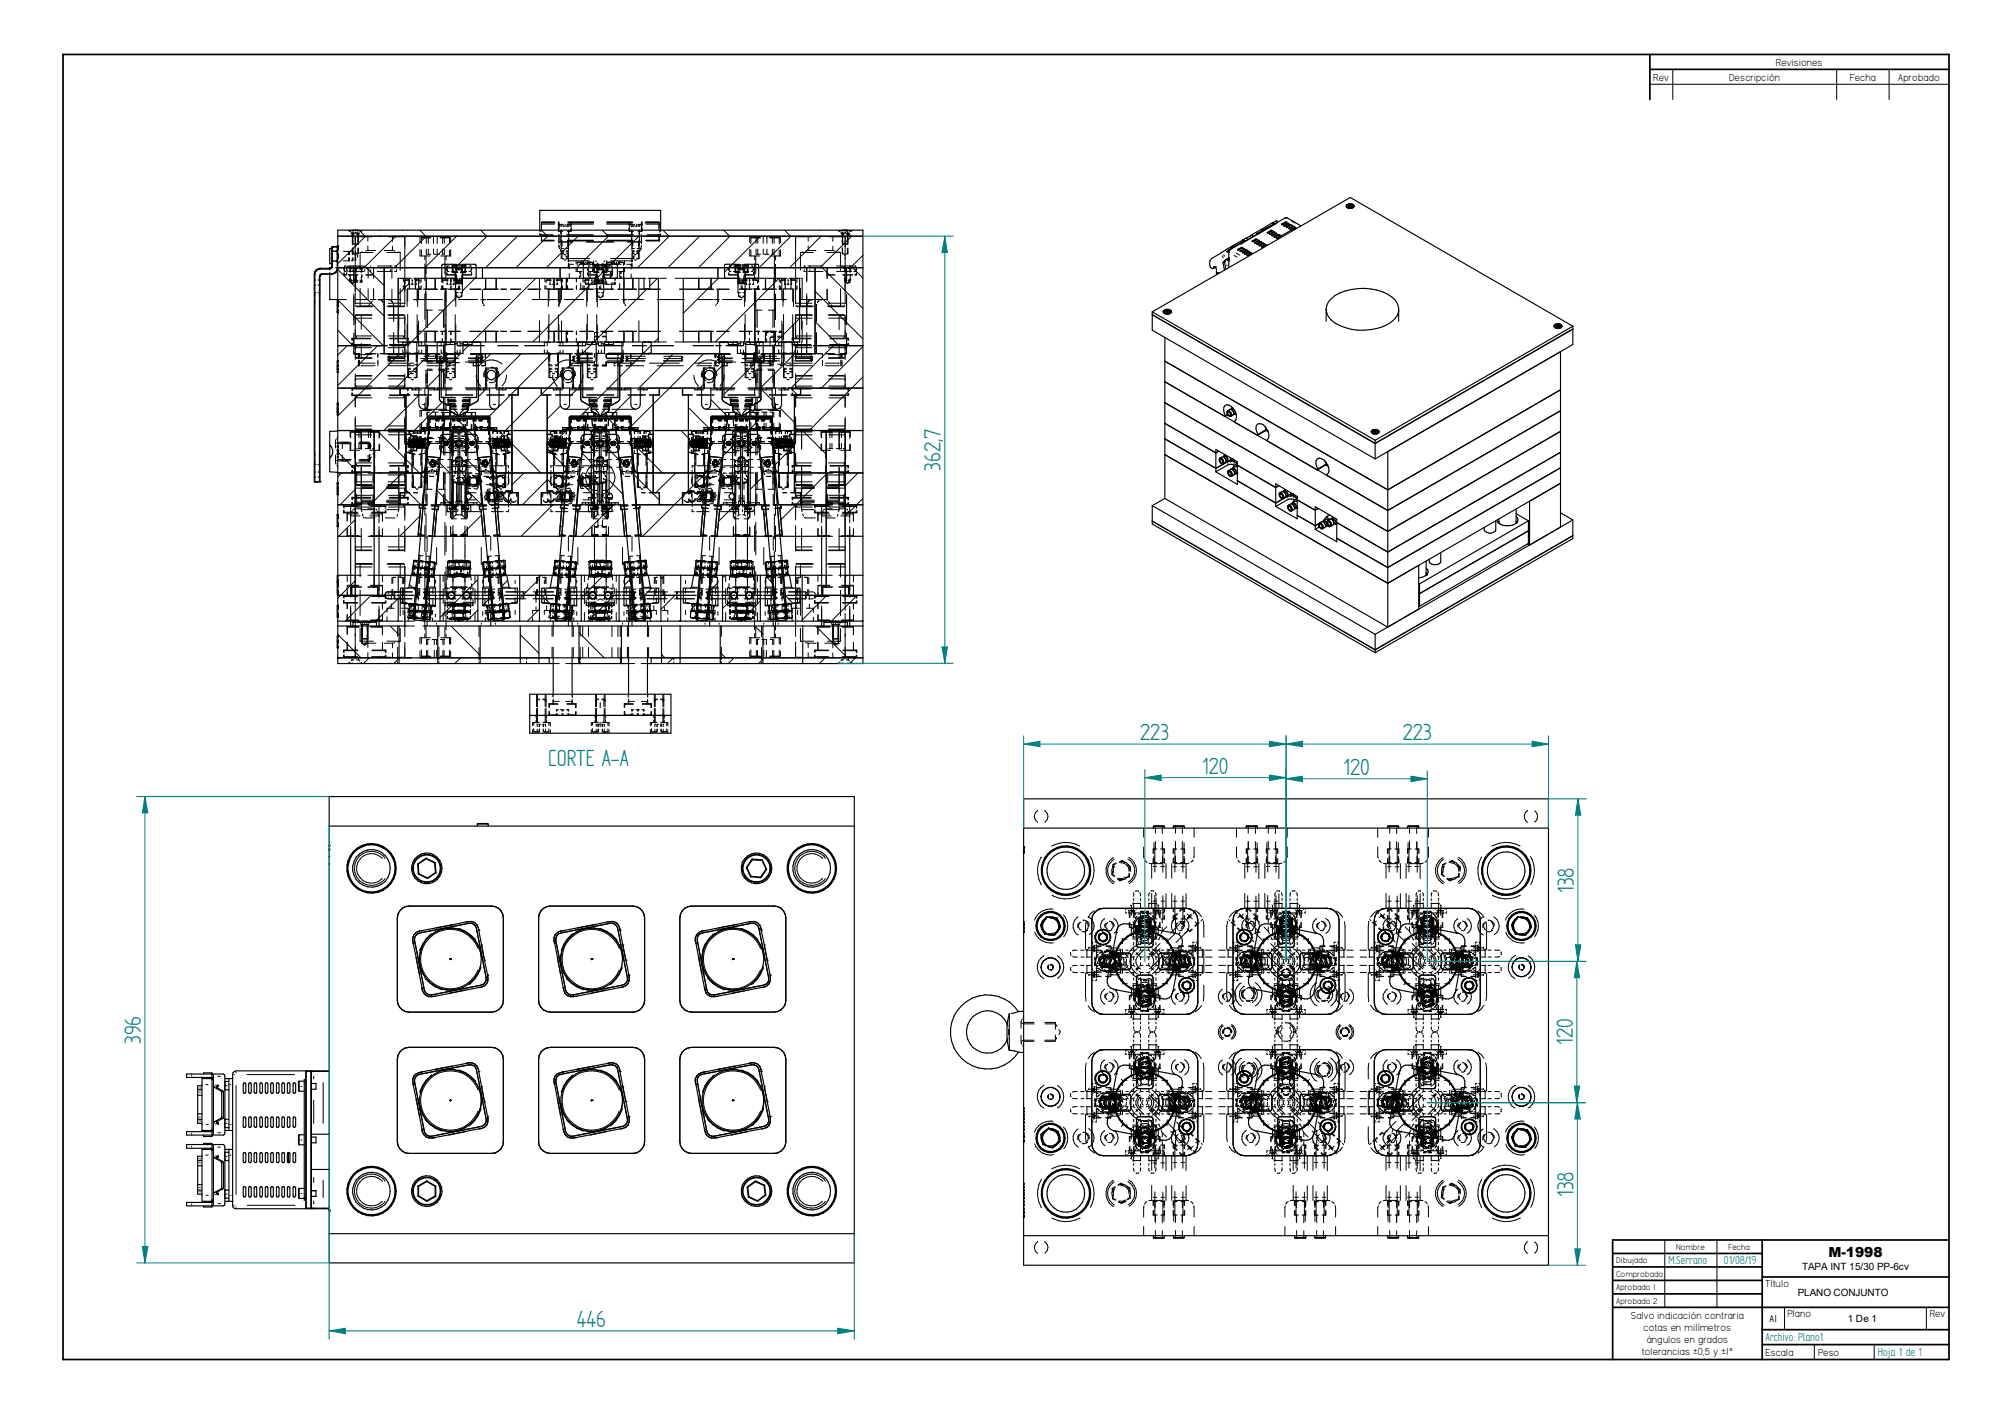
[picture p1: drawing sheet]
<svg xmlns="http://www.w3.org/2000/svg" width="297mm" height="210mm" viewBox="0 0 297 210" stroke-linecap="round" stroke-linejoin="round" font-family="sans-serif">
<defs><g id="words">
<g font-size="3.9" fill="#008080">
<text x="139" y="69.6" transform="rotate(-90 139 69.6)">362,7</text>
<text x="81" y="113.2">CORTE A-A</text>
<text x="168.5" y="109.3">223</text>
<text x="207.3" y="109.3">223</text>
<text x="177.6" y="114.3">120</text>
<text x="198.5" y="114.4">120</text>
<text x="232.6" y="131.9" transform="rotate(-90 232.6 131.9)">138</text>
<text x="20.8" y="154.2" transform="rotate(-90 20.8 154.2)">396</text>
<text x="232.4" y="154.4" transform="rotate(-90 232.4 154.4)">120</text>
<text x="232.5" y="176.8" transform="rotate(-90 232.5 176.8)">138</text>
<text x="85.2" y="196">446</text>
</g>
<text font-size="2" x="270.2" y="185.6">M-1998</text>
<g font-size="2" fill="#008080">
<text x="246.5" y="186.7">M.Serrano</text>
<text x="254.7" y="186.7">01/08/19</text>
<text x="260.9" y="198.1">Archivo: Plano1</text>
<text x="277.5" y="200.3">Hoja 1 de 1</text>
</g>
<g font-size="1.7">
<text x="244.3" y="11.9">Rev</text>
<text x="255.5" y="11.9">Descripción</text>
<text x="262.4" y="9.7">Revisiones</text>
<text x="273.3" y="11.9">Fecha</text>
<text x="280.5" y="11.9">Aprobado</text>
<text x="260.8" y="190">Título</text>
<text x="241" y="194.9">Salvo indicación contraria</text>
<text x="242.9" y="196.6">cotas en milímetros</text>
<text x="264.1" y="194.5">Plano</text>
<text x="285.2" y="194.5">Rev</text>
<text x="242.6" y="200.1">tolerancias ±0,5 y ±1º</text>
<text x="243.3" y="198.3">ángulos en grados</text>
<text x="260.9" y="200.2">Escala</text>
<text x="268.7" y="200.2">Peso</text>
</g>
<text font-size="1.6" x="261.5" y="195.3">A1</text>
<g font-size="1.5">
<text x="265.6" y="191.4">PLANO CONJUNTO</text>
<text x="266.3" y="187.6">TAPA INT 15/30 PP-6cv</text>
<text x="273" y="195.3">1 De 1</text>
</g>
<g font-size="1.4">
<text x="247.7" y="184.6">Nombre</text>
<text x="255.4" y="184.6">Fecha</text>
<text x="238.8" y="186.6">Dibujado</text>
<text x="238.8" y="188.6">Comprobado</text>
<text x="238.8" y="190.5">Aprobado 1</text>
<text x="238.8" y="192.5">Aprobado 2</text>
</g>
</g></defs>
<g fill="none" stroke="#000" stroke-width=".25">
<path d="M9.3 8h278.7v192.8h-278.7zM243.8 8v6.7M243.8 10.2h44.2M238.3 185.1h22.1M238.3 187.1h22.1M238.3 189.1h22.1M238.3 191.1h22.1M238.3 193.1h49.7M260.4 183.1v17.7M260.4 188.6h27.6M260.4 196.4h27.6M260.4 198.6h27.6"/>
<path d="M288 183.1h-49.7v17.7"/>
</g>
<g fill="none" stroke="#000" stroke-width=".15">
<path d="M243.8 12.4h44.2M247.2 10.2v4.5M271.4 10.2v4.5M279.1 10.2v4.5M48.7 39.6v.3M48.9 39.5h.3M49.6 39.5h.3M49.9 36.3h.1v.6M49.9 36.6h.1M49.9 36.8h.1M49.9 39.8l6.9 6.9M50 37.5v.6h-.1"/>
<path d="M50.8 39.5v.4M51.2 39.5v.4M51.6 34.1h.6M51.6 34v.1M51.6 34.1l.2 .1M51.9 34.4l.1 .2h.4M51.9 34.4l.2 .1M52 34.8v.1M52.1 34.5v1.5h.2M52.1 34.5h.2M52.1 36.6v.9h.3M52.1 36.1h.2"/>
<path d="M52.1 34.3v.1h.2M52.1 34v.1M52.2 34h.1M52.2 34.5v1.6M52.2 36.6v.9M52.2 34v.1M52.2 34.3v.1M52.2 34h-.7l.1 .2M52.3 39.5v2.2M52.4 37.6h.2M52.5 34.3v.1M52.5 34.4h.2"/>
<path d="M52.5 34.9v1.5M52.5 38v5M52.6 34v.1M52.6 34.3v.1M52.6 36.1h.3M52.7 36h.3M52.7 34.5h.3M52.7 34h-.2v.1M52.7 34h.2v.1M52.7 34.6h.3M52.8 34.1h.6M52.8 34v.1"/>
<path d="M52.8 34.3v.1M52.9 34.3v.1M52.9 34.5v1.6M52.9 36.7v.8h-.2M52.9 34h.6l-.2 .2M53 36l-.1 .1M53 34.5v1.5M53 36.6v.9h-.3M53 34.6v.1M53 34.8v.1M53 34.4v.1M53.1 34l.8 .9"/>
<path d="M53.1 34.4l-.1 .2M53.4 34v.1M53.4 34.1l-.1 .1M54 34.9l-4.1 4M54.1 39.5l2.7 2.7M54.4 39.5v1.6M55.2 39.5v1.6M57.9 39.5v1.6M58.5 34.9l-4.7 4.6M59.8 34.9v1.5M59.8 38.1v4.9M62.1 34l.8 .9"/>
<path d="M62.1 36.8v1h1.4M62.1 34.9v.9M62.3 35.1v.9M62.3 36.9v.9M62.3 35.1h1.3M62.8 37.8v.6M62.8 39v2.4M62.9 39.5v1.6M62.9 37.8v2.6M63 35.1v.8M63 36.8v.7h.1M63 34.9l-4.7 4.6"/>
<path d="M63.2 35.1h.1v.8M63.2 37.5h.5M63.3 36.8v.7M63.6 35.1h-1.2h-.1M64.1 35.1v.8M64.1 36.8v.7M64.2 37.5h.7M64.6 36.8v.7M64.6 35.1v.8M65 35.1h1.3h.1M65.1 35.1h1.3M65.4 36.8v.7"/>
<path d="M65.5 35.1h-.1v.8M65.7 36.8v.7h-.4M65.7 35.1v.8M65.7 37.8v2.7M65.9 39.5v1.6M65.9 37.8v.6M65.9 39v.5M66 39.5v.4M66.4 35.1v.9M66.4 37v.8M66.6 34.9v1M66.6 36.9v.9h-1.5"/>
<path d="M67.5 34.9l-4.7 4.6M69.7 39.5v.4M71 34l.9 .9M71.3 39.5v1.6M72 34.9l-4.7 4.6M76.5 34.9l-4.7 4.6M79.8 34.5v.2h1.9M79.8 34v.2M79.9 34.8h2M79.9 34v.2M79.9 34.6v.3M80 32.9h1.9"/>
<path d="M80 32.9v.8M80 34.6v1h1.9M80 34l.9 .9M80.9 34.9l-4.7 4.6M81.9 35.5h-1.9l.1 .1M82 32.8h-1.9l-.1 .1M82.5 32.8v.3M82.5 33.6v.4M82.6 32.8v.9M82.6 34.6v1M82.6 36.2v.3M82.6 36.6l.1 .1"/>
<path d="M82.8 39.5v1.7M82.8 36.9l.4 .5M82.9 34v.5M82.9 35.1v.5M82.9 37.3v.9h.4M82.9 37l.4 .1M82.9 37h.4M82.9 35.6v.8M82.9 36.5v.5M83 37.4h.3M83 37.4l.1 .1M83 37.3v.1"/>
<path d="M83.1 37.3v.9M83.1 35.6v.8M83.3 37.5l.3 .1M83.3 38.4h.2h.1M83.6 38.2h3.5M83.6 37.8l.4 .4M83.7 37.4h.2l-.1 .1M83.7 37.1h.2M83.7 37h.3M83.7 34.7h4M83.9 35.5h3.8M83.9 35.6h3.8"/>
<path d="M83.9 34.8h3.8M83.9 32.9h3.8M83.9 32.8h3.8M83.9 35.6v.8M83.9 37.1v.1M83.9 37.3v.9l-.2 .1M84 35.6v.8M84 36.6v.4M84 37.3v1.3M84 39.1v.4M84 37l-.1 .1M84 34v.5"/>
<path d="M84 35.1v.5M84.4 32.8v.4M84.4 33.6v.4M84.6 35.7h-2v.2M85.4 34.9l-4.7 4.6M86.7 35.7h4M86.9 39.5v.4M89 34l.9 .9M89.7 35.5h3.8M89.7 32.8h3.7M89.7 35.6h3.8M89.7 34.8h3.8"/>
<path d="M89.7 32.9h3.8M89.7 34.7h3.9M89.9 34.9l-4.7 4.6M90.3 38.2h3.4M90.5 39.5v.4M92.2 39.5v1.6M92.8 35.7h2v.2M93 32.8v.3M93 33.6v.4M93.3 34v.5M93.3 35.1v.5M93.4 35.6v.8"/>
<path d="M93.4 36.5v.5M93.4 37.3v1.4M93.4 39.2v.3M93.4 37l.3 .1M93.4 37h.3M93.5 37.4h.2M93.5 37.4l.1 .1M93.5 37.3v.1M93.5 37.3v.9h.1M93.5 35.6v.8M93.7 37.8l-.3 .4M93.8 37.5l.2 .1"/>
<path d="M93.8 38.4h.1h.1M94.1 37.4h.3l-.2 .1M94.1 37.1h.3M94.1 37h.3M94.4 35.6v.8M94.4 37.1v.1M94.4 37.3v.9l-.2 .1M94.4 34.9l-4.7 4.6M94.4 37.3v.9h-.3M94.4 37v.1M94.4 36.6v.4M94.5 34v.5"/>
<path d="M94.5 35.1v.5M94.6 37l-.5 .4M94.7 36.7v.1M94.8 32.8v.9M94.8 34.7v.9M94.8 36.2l-.1 .3M94.9 32.8v.4M94.9 33.6v.4M95.4 32.8h1.9l.1 .1M95.5 35.5h1.9l-.1 .1M95.5 34.8h1.9M95.5 32.9h1.9"/>
<path d="M97.4 32.9v.8M97.4 34.6v1h-1.9M97.5 34v.3M97.5 34.6v.3M97.6 34.7l-.1 .1M97.6 34.5v.2h-2M97.6 34v.2M98 34l.8 .9M98.9 34.9l-4.7 4.6M103.4 34.9l-4.7 4.6M106.1 39.5v1.7M106.9 34l.9 .9"/>
<path d="M107.9 34.9l-4.7 4.6M110.8 34.9v.9M110.8 36.8v1h1.5M111 35.1v.9M111 36.9v.9M111 35.1h1.4M111.3 39.5v.4M111.5 37.8v.6M111.5 39v2.1M111.7 37.8v2.6M111.7 35.1v.8M111.7 36.8v.7"/>
<path d="M111.9 37.5h.5M111.9 35.1l.1 .8M112 36.8v.7M112.4 35.1h-1.4M112.4 34.9l-4.7 4.6v.4M112.8 35.1v.8M112.8 36.8v.7M112.9 37.5h.7M113.3 35.1v.8M113.3 36.8v.7M113.7 35.1h1.4M113.8 35.1h1.3"/>
<path d="M114.1 36.8v.7M114.2 35.1l-.1 .8M114.4 36.8v.7h-.4M114.4 35.1v.8M114.4 37.8v3.3M114.6 37.8v.6M114.6 39v2.5M115.1 35.1v.9M115.1 37v.8M115.3 36.9v.9h-1.5M115.3 34.9v1M116 34l.8 .9"/>
<path d="M116.9 34.9l-4.7 4.6M117.6 34.9v1.5M117.6 38v5M119.2 39.5v2.1M121.2 39.5h.1M121.4 34.9l-4.7 4.6M121.5 39.5l6 6.1M122.2 39.5v1.6M124 34.1h.5M124 34v.1M124 34.1l.1 .1M124.2 34.4l.2 .2h.3"/>
<path d="M124.3 34.4l.2 .1M124.4 34.8v.1M124.5 34.5v1.5h.2M124.5 34.5h.2M124.5 36.6v.9M124.5 36.1h.2M124.5 34.3l.1 .1M124.5 34.9v.8M124.5 37.5h.3M124.5 37.5h.1M124.5 34v.1M124.5 34.3v.1"/>
<path d="M124.5 34.5v.5M124.5 35.6v.5M124.5 34h-.6l.1 .2M124.7 34h-.2v.1M124.7 34h.4M124.8 34.4h.2M124.8 37.6h.2M124.8 34v.1M124.8 34.3v.1M124.9 34.9v1.5M124.9 38.1v4.9M124.9 34.1v-.1l.9 .9"/>
<path d="M124.9 34.3v.1M125 36.1h.3M125 34.5h.3M125.1 34h.2v.1M125.1 39.5v2.2h-.2h.1M125.1 34.6h.2M125.2 34.1h.6M125.2 34v.1M125.2 34.3l-.1 .1M125.2 34.5v1.6M125.2 36.7v.8h-.1M125.3 34.3v.1"/>
<path d="M125.3 34h.6l-.2 .2M125.3 34.5v1.5h-.3M125.3 36.6v.9h-.2M125.3 34.6v.1M125.3 34.8v.1M125.4 34.4l-.1 .1M125.5 34.4l-.2 .2M125.8 34v.1M125.8 34.1l-.2 .1M125.9 34.9l-4.7 4.6M126 39.5l1.5 1.6M126.5 39.5v.4"/>
<path d="M127.5 37.7l-1.9 1.8M48.7 40.2v.3M49.9 44.4l.1 .2M49.9 44.8h.1v.5M49.9 59.6h.1v.3M49.9 53.3h.1M49.9 54h.1M49.9 44.2h1.2M49.9 44.3l6.7 6.8M49.9 48.8l2.3 2.3M49.9 46.1h.1M49.9 44.7h.1"/>
<path d="M49.9 44.6h.1M49.9 45h.1M49.9 44.5h.1M49.9 54.1h.1M49.9 55h.1M49.9 54.9h.1M49.9 53.4h.1M50 45.7v.5h-.1M50.8 40.3v.3h.3M51.2 40.3v.3M51.3 51.1l-1.4 1.4M51.5 40.6h1.4"/>
<path d="M51.7 41.4h.3M51.7 40.6v.2M51.7 41.1v.3M51.8 41.7h.2M51.8 41.7h.1M51.8 41.6v.1M52 50.7v.4M52 57.3v.3M52 58v.4h2.7M52 41.8l.2 .1v-.1M52.3 49.2v3h.8v.6M52.3 43.4v4.6"/>
<path d="M52.3 41.4h.3h-.3M52.3 41.7h.2h-.1M52.5 46.5v3.5M52.5 51.1v2M52.5 55.2v2.1M52.5 58.4v1.7M52.5 44.2h1.7M52.6 40.6v.3M52.6 41.1v.6h.2M53 52.2v.6M53 53.2v.8h.1v-.8M53 53.6h.1"/>
<path d="M53.3 54h2.1M53.3 53.6h2.1M53.5 41.4v.3h-.3M53.5 40.6v.3M54.1 52.2h1.4M54.1 40.6h1.1M54.4 42.7v1.5M54.6 45l-.1 .1M54.7 44.2h.8M54.8 50h-2.8v.2M55 44.5l-.2 .2M55.2 42.7v1.5l-.1 .1"/>
<path d="M55.8 51.1l-5.9 5.8M55.8 52.2v.6M55.8 53.2v.8M55.9 44.2l.1 .1M56 44.2h.7M56.2 52.2h.6M56.3 44.4l.3 .3M56.7 44.9l.1 .2M56.8 51.1h.4M57 44.2l.5 .1M57.4 54h3.7M57.4 44.2h1.8"/>
<path d="M57.4 53.6h3.7M57.6 50h2.7v.3M57.7 44.4l.3 .3M57.7 51.1h2.3M57.9 42.7v1.5M58.1 45l.1 2.5M58.2 49.1v3.1M59.1 52.2l-9.2 9.2M59.8 46.5v3.5M59.8 51.1v2M59.8 55.2v2.1M59.8 58.4v1.7"/>
<path d="M60 58.3h.6M60.2 53.7v.7h.5M60.2 52.2v1.2M60.2 54.6v1.2h.5M60.3 50.7v.4M60.3 54.7v.2M60.3 57.3v.4M60.3 58.1v.3h-2.7M60.3 54.9h.4M60.3 54.9h.2M60.4 54.6v1.2h.1M60.4 52.2v1.2"/>
<path d="M60.7 54.5h-.4v.1M60.7 55.1l.2 .1 .2-.1M60.7 56l.2 .1 .2-.1M61.1 54.5h.4v1.3h-.2M61.1 54.9h.4l-.2 .1M61.1 44.2h4.3M61.2 58.3h2.6M61.5 52.2v1.2M61.6 53.7v.7h-.4M61.6 52.2v1.2M61.6 54.6v1.2h-.4M61.8 51.1h3.8"/>
<path d="M62.8 43.4v3.8M62.8 49.1v2M62.8 57.3v1.1M62.8 59.5v1.1M62.9 42.7v1.5M62.9 43.1v5.2M62.9 50.8v2.5h.9M62.9 58.6v2h.9M62.9 45.8h1M63.1 54h2.4M63.1 53.6h2.4M63.1 51.1v2"/>
<path d="M63.1 55.2v2.1M63.1 53.5h.8M63.1 54.5h.8M63.2 45.8v2.6M63.2 51v2.5M63.2 54.5v2M63.2 58.6v2M63.5 52.2l-5 5.1M63.9 54.7h-1v2.6M64.3 52.2h.6M64.4 52.2l.1 .3M64.4 52.3h.6"/>
<path d="M64.4 52.9h.2M64.5 52.7l.1 .3M64.5 53h.1M64.6 53v.1M64.6 53.3v.2M64.7 54.5h.9M64.8 53.5h.8M64.8 53.3h.9M64.9 54.7h.8v2.6M64.9 45.8h.8M64.9 53.5l.1 .1M64.9 55.3l-1.9 2"/>
<path d="M64.9 57.3h1.9M65 53.6h.5M65 53.6v.1M65 53.8v.2M65.1 53h.1M65.5 52.2h2.2M65.5 45.8v2.6M65.5 51v2.5M65.5 54.5v2.8M65.5 58.6v2M65.5 52.3h2.2M65.7 43.2v5.1"/>
<path d="M65.7 50.8v2.5M65.7 58.7v1.9h-.9M65.7 53.3v.1M65.8 58.3h4M65.9 42.7v1.5M65.9 44.2v2.3M65.9 48.8v2.3M65.9 53.7v.7h.4M65.9 54.6v1.2h.5M65.9 57.3v1.1M65.9 59.6v1M66 52.3l-.1-.1v1.2"/>
<path d="M66 53.6h1.9M66 52.2v1.2M66 53.6h.5M66 52.9l.1 .1M66 40.3v.3h1.2M66.1 53h1.7M66.1 53v.1M66.1 53.3v.2M66.3 54.5h-.3v1.3h.2M66.3 54.9h-.3h.2M66.4 53.5l.1 .2M66.4 55.1l.2 .1 .2-.1"/>
<path d="M66.4 56l.2 .1 .2-.1M66.4 59.9h1M66.5 53.9v.1h-.5M66.5 59.9h.9M66.8 54.5h.4v1.3h-.2M66.8 54.9h.4l-.2 .1M67.2 52.2v1.2M67.3 53.7v.7h-.5M67.3 52.2v1.2M67.3 54.6v1.2h-.5M67.4 41.4h.3M67.4 40.6v.2"/>
<path d="M67.4 41.1v.3M67.5 41.7h.2M67.5 41.7h.1M67.5 41.6v.1M67.6 51.1h3.9M67.7 41.8l.2 .1v-.1M67.8 44.2h2.8M68 41.4h.3M68 41.7h.2h-.1M68.3 59.9h.8M68.3 41.4h-.3M68.3 40.6v.3"/>
<path d="M68.3 41.1v.3M68.3 59.9h.9M68.8 57.3h1.9M69.3 53.6h1.4M69.5 53h1.6M69.5 52.3h1.7M69.6 52.2h1.7M69.7 40.3v.3h-1.2M69.9 53.8v.2h.2M70 53.5l-.1 .2M70.3 54h.4M70.3 53.3v.2"/>
<path d="M70.4 53.9v.1M70.4 55.4v.5l.2 .6 .4 .5-.1 .1M70.4 52.7l-.1 .4M70.4 53.5v.2M70.4 52.2v.3M70.7 53.3v.2M70.8 52.7l-.1 .4M70.9 52.2l-.1 .3M70.9 57.2l-.1 .1M71.1 44.2h.6M71.2 54h.4M71.3 42.8l.1 2"/>
<path d="M71.5 45v.1M71.5 44.2l-.1 .1M71.7 54.7l-.2 .5v.5M71.7 52.2v.6M71.7 53.5v.5M71.8 54.4v2.9M71.9 55.3v.7M71.9 56.7v.6M71.9 58.3h2.6M72 44.2h3.4M72.1 54.5a1.02 1.02 0 0 0 0 1.8M72.5 52.2l-1.8 1.9"/>
<path d="M72.6 54.3a1.1 1.1 0 0 1 1.1 1.2M72.6 56.1h.1M73.2 54.6a.91 .91 0 0 1-.1 1.6M73.2 56.4l-.9 .1M73.3 55.1v.1M73.3 55.4v.6M73.3 56.7v.6M73.4 54.4v2.9M73.6 51.1h2.9M74.2 53.8a2.26 2.26 0 0 0-3.2 0M74.3 57.2l.1 .1M74.8 55.4l-.2 1.1-.4 .5"/>
<path d="M75.1 58.3h.5M77 52.2l-3.6 3.7M77.6 51.1h2.9M78.7 44.2h3.3M80 58.3l-4.4 4.3M80.9 58.3h.5M81.1 53.7v.7h.4M81.1 52.2v1.2M81.1 54.6v1.2h.5M81.2 54.9h.4M81.2 54.7v.2M81.2 54.9h.2"/>
<path d="M81.2 54.6v1.2h.2M81.2 52.2v1.2M81.5 52.2l-5 5.1M81.6 54.5h-.4v.1M81.6 55.1l.2 .1 .2-.1M81.6 56l.2 .1 .2-.1M81.7 55.4l.2 1.1 .4 .5v.1M82 54.5h.4v1.3h-.2M82 54.9h.4l-.2 .1M82.1 58.3h2.5M82.2 57.2l-.1 .1M82.3 44.2h.6"/>
<path d="M82.4 52.2v1.2M82.5 52.2v1.2M82.5 53.7v.7h-.5M82.5 54.6v1.2h-.5M82.5 44.2l.1 .1M82.5 51.1h4M82.6 45l-.1 .1M82.8 42.9v1.6M82.8 44.4l-.1 .4M83 54.7l-.2 .5v.5M83.1 54.4v2.9M83.2 55.1l-2.3 2.2"/>
<path d="M83.2 55.3v.7M83.2 56.7v.6M83.4 54.5a1.02 1.02 0 0 0 0 1.8M83.4 44.2h2.8M83.9 54.3a1.1 1.1 0 0 1 1.1 1.2M84.2 52.2v.6M84.2 53.4v.6M84.2 52.2h.4M84.5 54.6a.93 .93 0 0 1 0 1.6M84.5 55.1h.1M84.5 56.3l-.5 .2h-.4M84.6 53.6l-.7 .8"/>
<path d="M84.6 55.1v.1M84.6 55.4v.6M84.6 56.7v.6M84.8 54.4v2.9M84.9 52.2h2.6M85.2 52.2l.1 .1M85.3 52.2l.1 .3M85.3 52.3h2.2M85.3 52.9h.1M85.3 52.3v.2M85.3 52.7v.2M85.3 52.9l.1 .1"/>
<path d="M85.4 52.7v.2M85.4 52.9l.1 .2M85.4 53h2.1M85.4 53v.1M85.4 53.3v.2M85.5 53.3v.2M85.5 52.2l.1 .3M85.5 53.8a2.25 2.25 0 0 0-3.2 0M85.6 52.7v.4M85.6 53.3v.2M85.6 57.2l.1 .1M85.7 53.5l.1 .1"/>
<path d="M85.8 53.5l.1 .1M85.8 56.9l-.4 .4M85.8 57.3h1.9M85.9 53.6v.1M85.9 53.9v.1M85.9 53.6h1.8M86 53.5l.1 .2M86.1 53.8v.2M86.1 55.4l-.2 1.1-.3 .5M86.7 58.3h4M86.8 53.7v.7h.4M86.8 52.2v1.2"/>
<path d="M86.8 54.6v1.2h.5M86.9 40.3v.3h1.2M86.9 52.2v1.2M87.2 54.5h-.3v1.3h.1M87.2 54.9h-.3h.1M87.2 55.1l.3 .1 .1-.1M87.3 59.9h.9M87.3 56l.2 .1 .1-.1M87.4 59.9h.9M87.7 54.5h.4v1.3h-.3M87.7 54.9h.4l-.3 .1M87.8 53.4v.6h.5"/>
<path d="M87.8 52.2v.6M88.1 52.2v1.2M88.2 53.7v.7h-.5M88.2 52.2v1.2M88.2 54.6v1.2h-.5M88.3 41.4h.3M88.3 40.6v.2M88.3 41.1v.3M88.3 41.7h.3M88.3 41.7h.1M88.3 41.6v.1M88.5 51.1h3.4"/>
<path d="M88.6 41.8l.1 .1 .1-.1M88.6 44.2h2.8M88.9 41.7h.2h-.2M88.9 41.4h.2M89.1 41.4h-.2M89.1 40.6v.3M89.1 41.1v.3M89.2 59.9h.8M89.2 59.9h.9M89.5 53.6h1.8M89.6 53.5v.5h-.6M89.6 52.2v.6"/>
<path d="M89.7 53h2.2M89.7 57.3h1.9M89.7 52.3h2.1M89.7 52.2h2.3M90.5 40.3v.3h-1.2M90.8 53.6v.1M90.8 53.8v.2h.1M90.8 53.6h.2M91.2 54h.2M91.2 53.3v.2M91.3 52.7l-.1 .4M91.3 53.6v.1"/>
<path d="M91.3 53.8v.2M91.3 53.6h2.4M91.4 52.2l-.1 .3M91.4 53.5l-.1 .1M91.4 53.6h.1M91.5 53.6v.1M91.5 53.9v.1h.4M91.6 53.5l-.1 .1M91.7 53.3v.2M91.8 52.7l-.1 .4M91.8 52.3v.2M91.9 52.9h.1"/>
<path d="M91.9 52.2l-.1 .1M91.9 52.3h.1M91.9 53.3v.2M91.9 44.2h.7M92 53.3v.2M92 52.9l-.1 .2M92 52.3v.2M92 52.7v.2M92.1 52.7l-.1 .4M92.1 52.2l-.1 .1M92.2 52.2l-.1 .3M92.2 42.8v2"/>
<path d="M92.4 45v.1M92.4 44.2l-.2 .1M92.5 54h.5M92.8 58.3h2.6M92.8 44.2h2.2M93.2 52.2v.6M93.2 53.5v.5h1.9M93.5 51.1h2M95 52.2l-3.4 3.5M96 53.6h4.4M96 58.3h.5M96.1 51.1h3.4"/>
<path d="M97.1 54h3.9M97.1 44.2h4M99.5 52.2l-5.1 5.1M101.7 58.3h.6M102.4 51.1h3.1M102.5 55.4l.3 1.1 .4 .5-.1 .1M102.7 53.6h2.5M103 54h2.2M103 58.3h2.5M103 57.2v.1M103.2 44.2h2.2M103.9 54.7l-.3 .5 .1 .5"/>
<path d="M103.9 54.4v2.9M104 52.2l-7.5 7.5M104.1 56.7l-.7 .6M104.1 55.3v.7M104.1 56.7v.6M104.2 55.1h-.1M104.3 54.5a.98 .98 0 0 0 0 1.8M104.7 54.3a1.1 1.1 0 0 1 1.2 1.2M105.4 54.6a.95 .95 0 0 1-.1 1.6M105.4 55.1l.1 .1M105.4 56.3l-.5 .2h-.4M105.5 55.4v.6"/>
<path d="M105.5 56.7v.6M105.5 53.6h.3M105.6 44.2h.7M105.6 54.4v2.9M105.7 52.2v.6M105.7 53.4v.6h-.2M105.7 51.1h.9M105.8 53.2v.8h.4M105.8 52.2v.6M105.8 45l-.1 .1M105.9 44.9v.1M106 44.7h.1"/>
<path d="M106.1 42.9v1.6M106.1 52.2h1.8M106.2 52.3h1.7M106.2 52.9h.1M106.3 53h1.6M106.3 53.8a2.25 2.25 0 0 0-3.1 0M106.5 57.2l.1 .1M106.6 52.2v.3M106.6 52.7l.1 .4M106.6 54h.6M106.7 53.3v.2M106.7 53.6h1.4"/>
<path d="M106.7 54l-1.2 1.2M106.7 57.3h1.9M106.8 44.2h2.8M106.9 52.2l.1 .3M107 53.5v.2M107 52.7l.1 .4M107 53.8v.2M107 55.4l-.2 1.1-.4 .5M107.1 53.3v.2M107.3 51.1h2.5M107.4 53.5v.2M107.4 53.9v.1"/>
<path d="M107.6 58.3h4M107.7 40.3v.3h1.2M108.2 59.9h.9M109.1 41.4h.3M109.1 40.6v.2M109.1 41.1v.3M109.2 41.7h.2M109.2 41.7h.1M109.2 41.6v.1M109.4 41.8l.1 .1 .1-.1M109.6 53.6h1.8M109.7 52.3h2.2"/>
<path d="M109.7 53h1.6M109.7 41.7h.2h-.1M109.7 52.2h2.3M109.7 41.4h.3M110 41.4h-.3M110 40.6v.3M110 41.1v.3M110.1 59.9h.9M110.1 59.9h.8M110.1 53.7v.7h.4M110.1 52.2v1.2M110.1 54.6v1.2h.5"/>
<path d="M110.2 54.9h.4M110.2 54.7v.2M110.2 54.9h.2M110.2 54.6v1.2h.2M110.2 52.2v1.2M110.5 57.3h1.9M110.6 54.5h-.4v.1M110.6 55.1l.2 .1 .2-.1M110.6 56l.2 .1 .2-.1M110.9 53.8v.2h.5M110.9 53.6h.5M111 54.5h.4v1.3h-.2"/>
<path d="M111 53.5l-.1 .2M111 54.9h.4l-.2 .1M111.3 53v.1M111.3 53.3v.2M111.3 40.3v.3h-1.1M111.4 52.2v1.2M111.4 52.9l-.1 .1M111.5 52.2l-.1 .1M111.5 42.7v3.8M111.5 48.8v2.3M111.5 52.2v1.2M111.5 53.7v.7h-.5"/>
<path d="M111.5 54.6v1.2h-.5M111.5 57.3v1.1M111.5 59.5v1.1M111.7 43.1v5.2M111.7 50.8v2.5h.9M111.7 58.6v2h.9M111.7 45.8h.9M111.8 53.4l.8 .1M111.8 54.5h.8M111.8 55.2v2.1M111.9 45.8v2.6M111.9 51v2.5"/>
<path d="M111.9 54.5v2M111.9 58.6v2M112 54h2.3M112 53.6h.4M112 44.2h4.2M112 53.6h2.3M112.1 53h.1M112.4 53.6v.1M112.4 53.9v.1M112.4 52.3h.5M112.5 53.5l-.1 .1M112.5 52.2h.6"/>
<path d="M112.6 54.7h-.9v2.6M112.8 52.9h.1M112.8 53.3v.2M112.9 52.3v.2M112.9 52.7v.2M112.9 52.9l-.1 .2M112.9 52.2v.1M113.5 54.5l.8 .1M113.5 53.3h.9M113.5 53.5h.8M113.5 54.7h.9v2.6M113.5 45.8h.9"/>
<path d="M113.7 58.3h2.5M113.8 52.2v.6M113.8 53.4v.6M114.2 45.8v2.6M114.2 51v2.5M114.2 54.5v2M114.2 58.6v2M114.3 51.1v2M114.3 55.2v2.1M114.4 42.7v5.6M114.4 50.8v2.5M114.4 58.7v1.9h-.9"/>
<path d="M114.4 53.3v.1M114.6 43.4v3.8M114.6 49.2v1.9M114.6 57.3v1.1M114.6 59.6v1M115.5 52.2v.6M115.5 53.5v.5M115.6 51.1h-3.8v2M115.8 53.7v.7h.4M115.8 52.2v1.2M115.8 54.6v1.2h.4M115.9 52.2v1.2"/>
<path d="M116.2 54.5h-.3v1.3h.1M116.2 54.9h-.3h.1M116.2 54h3.8M116.2 55.1l.3 .1 .1-.1M116.2 53.6h3.8M116.2 56l.3 .1 .1-.1M116.7 54.5h.4v1.3h-.3M116.7 54.9h.4l-.3 .1M116.9 58.3h.5M117.1 50.7v.4M117.1 52.2v1.2M117.1 57.3v.3"/>
<path d="M117.1 58v.4h2.7M117.1 53.7v.7h-.4M117.1 54.6v1.2h-.4M117.4 52.2l-5 5M117.4 51.1h1.9M117.6 46.5v3.5M117.6 51.1v2M117.6 55.2v2.1M117.6 58.4v1.7M118.2 44.2h2.2M119.2 43.4v4.6M119.2 49.1v3.1"/>
<path d="M119.3 44.9l-.1 .2M119.5 51.1h.4M119.7 44.4l-.3 .3M119.8 50h-2.7v.2M120.1 44.2l-.2 .1M120.2 51.1h.2M120.4 52.2h.2M120.4 47.5l3.6 3.6M120.4 43l7.1 7M120.6 44.2h.7M120.6 49.1v3.1M120.7 45l-.1 2.5"/>
<path d="M120.8 52.2h.6M121 44.4l-.2 .3M121.5 44.2l-.2 .1M121.5 52.2v.6M121.5 53.2v.8M121.8 44.2h.4M122 54h2M122 52.2h1.3M122 53.6h2M122.2 40.6h1.2M122.2 42.7v1.5M122.2 44.2l.1 .2"/>
<path d="M122.4 44.5l.2 .3M122.7 50h2.7v.3M122.8 45l.1 .1M123.1 51.1l-6.2 6.2M124.2 53.2v.8h.2v-.8M124.2 53.6h.2M124.4 52.2v.6M124.5 40.6h1.5M124.8 41.4h.3M124.8 40.6v.2M124.8 41.1v.3M124.9 46.5v3.5"/>
<path d="M124.9 51.1v2M124.9 55.2v2.1M124.9 58.4v1.7M125.1 49.2v3h-.9v.6M125.1 43.4v4.6M125.1 41.8l.2 .1v-.1M125.3 41.7h.3h-.1M125.4 41.4h.3M125.4 50.7v.4M125.4 57.3v.4M125.4 58.1v.3h-2.8M125.7 41.4h-.4"/>
<path d="M125.7 40.6v.3M125.7 41.1v.3M126.5 40.3v.3h-.2M127.5 55.7l-7.9 7.9M127.5 51.2l-6.1 6.1M48.7 65.7l.3 .3M48.9 67.4l-.2 .2M49.1 66.4v.7M49.6 68.3l.1 .2M49.6 65.1v1.1M49.6 67.2v1M49.7 68l-.1 .1"/>
<path d="M49.7 65.4h.1M49.7 64.8l-.1 .2M49.8 68.7l.1 .2M49.9 68.1h1.9M49.9 65.3h2M49.9 65.5h.1M49.9 64.5l-.1 .1M49.9 76h.1v.6M49.9 76.1h.1M49.9 76.3h.1M49.9 60.9l.1 .1M49.9 65.8h.1v.3"/>
<path d="M49.9 60.4h.1M49.9 66.8l2.6 2.5M49.9 67.6h.1M49.9 67.4h.1M49.9 66.7h.1M49.9 66h.1M49.9 65.5h1.6M49.9 67.9h1.5M49.9 72.2h.1M49.9 71.3h.1M49.9 71.5h.1M49.9 73.1h.1"/>
<path d="M49.9 72.1h.1M49.9 72.9h.1M50 67.9h-.2M50 77.2v.6h-.1M50 60.2v.3M50 60.7l-.1 .1M50 61.2l-.1 .1M50 66.3v.2M50.2 67.9h.1M50.4 65.5h-.2M50.5 69.8l-.6 .6M50.5 65.4l.1-.1v1"/>
<path d="M50.5 67.9h1.4M50.5 65.5h1.4M50.6 67.2v.9l-.1-.2M50.8 75.4v.3h2M50.8 74.5v.4M51.3 75.7v1.2M51.3 78.1v1.1M51.7 65.5v1h1.4M51.7 63.6v.9M52 69.5v.3M52 74.2v.3M52.4 66.5v1.1"/>
<path d="M52.4 68.7v1.1M52.5 76.8l-2.5 2.4M52.5 79.2h.9M52.5 73v1.5h.9M52.5 61.8v1.8M52.5 72.3l-2.3 2.2M52.7 69.8v1.6M52.7 73v1.5M53 68.1h1.7M53 65.3h1.7M53.1 65.5h1.6M53.3 65.5h1.3v.8"/>
<path d="M53.3 67.9h1.3M53.4 69.8h-.9v1.6M54.4 65.3v1M54.4 67.2v.9M54.4 79.2h.9M54.4 69.8h.9v1.6M54.6 67.1v.8M54.6 67.9h-.1M54.7 65.5v.8M54.7 67.1v.9M54.7 65.5l.2 .4M54.8 68.7h-2.8v.3"/>
<path d="M54.8 73.4h-2.8v.3M54.9 67.5l-.2 .4h-1.7M55.1 66.3l.3 .4-.3 .4M55.1 69.8v1.6M55.1 73v1.5M55.3 73v1.5h-.9M55.4 66.5v1.1M55.4 68.8v1M55.7 63.6l4.3 4.3M56.1 65.6v.9h-1.5M56.1 63.6v1M56.5 75.7v1.2"/>
<path d="M56.5 78.1v1.1M57 75.4v.3h-2.1M57 74.5v.4M57.6 68.7h2.7v.4M57.6 73.4h2.7v.4M59.4 69.8l-4.1 4.2M59.8 61.9v3.4M59.8 67.1v1.6M59.8 69.8v1.2M59.8 72.3v1.1M59.8 74.5v1.6M59.8 77.7v3.7"/>
<path d="M60 60.3l-3.3 3.3M60 72.8h.5M60.3 69.5v.3M60.3 74.2v.3M61.1 72.8h.6M62.1 76.2l-3.1 3M62.1 62.6v1M62.1 79.2h.6M62.1 75l.8 .1M62.3 60.6v.9M62.3 62.4v.9M62.3 63.3l.1 .1h1.3"/>
<path d="M62.3 63.3h1.3M62.8 74.5v1.6M62.8 77.6v3.8M62.9 72.3h.9M62.9 64.8v2.4M62.9 69.8v4.7M62.9 75.9v3.6M63.1 64.6h.8M63.1 62.5l-.1 .9M63.1 69.8v1.6M63.1 73v1.5M63.1 79.2v2.2"/>
<path d="M63.2 64.6v2.5M63.2 69.7v2.6M63.2 64.8h.9M63.3 79.2h.6M63.3 64.7v.5M63.5 63.2h.1M63.5 63.6l-.1 .5M63.5 60.9h-.4v.7M63.6 60.6h-1.5v1M63.8 75.2h.8M64 60.9h.8M64.3 60.9v.7"/>
<path d="M64.3 62.5v.9M64.7 64.6h.9v.1M64.8 72.3h.9M64.9 64.8h.8v2.5M65 63.3h1.4M65.2 60.6h1.4v1M65.2 60.9h.4v.7M65.5 64.6v2.5M65.5 69.7v2.6M65.5 73v1.5M65.5 69.8h.1M65.6 62.5l.1 .9"/>
<path d="M65.7 69.8v4.9M65.7 77.2v4.8M65.9 74.5v1.6M65.9 77.7v3.7M66.4 75.1l1 .2M66.4 74.5v.2M66.4 74.9v.2M66.4 60.6v.9M66.4 62.4v.9M66.4 63.3l-.1 .1h-1.2M66.6 62.6v1M66.6 75.1v1.4"/>
<path d="M66.6 77.9v1.3M66.6 75.1h.2M66.8 75.1h-.2l.8 .1M67.3 75l-.9 .1M67.4 75.1h-.6M67.6 61.3h.1M67.6 69.5v1.9M67.6 73v1.8M67.6 75.2v.4M67.8 61.5h.1M67.9 61.3h.1M68 68.8h-.4v.3"/>
<path d="M68.2 75.1h.8M68.3 75l1 .1M68.4 68.8h2M69 75.1l-.7 .1M69 75.1v1.4M69 77.9v1.3M69.3 75.1l-1 .2M69.3 74.5v.2M69.3 75v.1M69.3 70.2a1.02 1.02 0 0 0 .1 1.7M69.5 75.6h1.5M70.4 70.1a1.01 1.01 0 0 1 0 1.8"/>
<path d="M71.1 76.1l-3.1 3.1M71.8 79.2h.5M71.9 75.2h-.8M72.1 63.4v.1M72.1 63.2h.1M72.2 63.4v.1M72.2 63.6v.5M72.3 68.8h2.1M72.3 72.4a1.06 1.06 0 0 0 0 1.8M72.3 64.7v.5M72.5 79.2v2.1M72.6 75.6h1.8"/>
<path d="M72.9 79.2h.6M73.4 72.4a.98 .98 0 0 1 0 1.8M73.5 75l-.8 .1M73.9 72.8h.6M74.8 68.8h.3v.3M75.1 72.8h.5M75.1 75.3v.3h-.3M75.1 69.5v1.9M75.1 73v1.9M75.6 65.5l4.3 4.3M77.4 69.8l-1.8 1.8M80.9 72.8h.5"/>
<path d="M80.9 70.9l-3.7 3.6M81.4 75.2v.4h.3M81.4 69.5v1.9M81.4 73v1.8M81.7 74.5l-4.7 4.7M81.7 68.8h-.3v.3M82 72.8h.6M82.1 75.6h1.8M82.1 68.8h2.1M83 79.2h.5M83 75l.8 .1M83.1 72.4a1.01 1.01 0 0 0 0 1.8"/>
<path d="M84 79.2v2.2M84.2 79.2h.6M84.2 72.4a.98 .98 0 0 1 0 1.8M84.7 75.2h.7M85.5 75.6h1.5M86.1 68.8h2.1M86.1 70.2a.98 .98 0 0 0 0 1.7M87.1 70.1a1.01 1.01 0 0 1 .1 1.8M87.2 75.1l1 .2M87.2 74.5v.2M87.2 74.9v.2M87.5 75.1l.8 .1"/>
<path d="M87.5 75.1v1.4M87.5 77.9v1.3M88.2 75l-1 .1M88.2 75.1h-.7M88.5 61.3h.1M88.6 68.8h.3v.3M88.8 61.3h.1M88.9 69.5v1.9M88.9 73v1.9M88.9 75.3v.3M89.1 75.1h.6M89.2 75l.9 .1"/>
<path d="M89.7 75.1h.2M89.7 75.1h.2l-.7 .1M89.9 75.1v1.4M89.9 77.9v1.3M90.1 75.1l-.9 .2M90.1 74.5v.2M90.1 75v.1M90.7 74.5l-4.7 4.7M92.6 79.2h.6M92.8 75.2h-.9M93.4 79.2v2.2M93.8 79.2h.6"/>
<path d="M94.4 75l-.8 .1M94.8 72.8h.5M95.9 72.8h.6M96.5 68.5l1.4 1.3M99.9 69.8l-3 3M100.6 63.6l1.3 1.2M100.8 73.4l-5.8 5.8M101.7 64.8h.1M101.7 63.5l-.1 .1M101.7 65.5h.2M101.7 72.8h.6M101.7 65.2h.2"/>
<path d="M101.7 65.3h.2M101.7 65.7h.2M101.7 65.4h.2M101.7 66.2h.1M101.8 64.8v.4M101.8 65.7v.5M101.8 64.8l.1 .1M101.9 66.2l-.2 .1M101.9 66.1l-.1 .1M102 65.5h.1M102 65.2h.1M102 65.3h.1"/>
<path d="M102 65.4h.1v.3h-.1M102.1 65.1l.1 .1h.9M102.1 65.2v.2M102.1 65.2v.1M102.1 65l.1 .1M102.2 65.1v.3M102.2 65.6v.3l-.2 .1M102.2 65.6v-.1v.4M102.2 65.1h.1M102.2 66.5v.5h.8M102.2 63.6v.4M102.2 64.6v.5h.8"/>
<path d="M102.3 75.2v.4h.3M102.3 64.6v.5M102.3 65.5v.2M102.3 65.9v.1M102.3 69.5v1.9M102.3 73v1.8M102.3 63.7h.7M102.4 65.9h.1M102.4 65.8v.1M102.4 65v.3M102.4 65.7v.3M102.4 65.7h.7"/>
<path d="M102.4 65.2h.7M102.6 68.8h-.3v.3M102.7 65.1v1.5M102.7 67v.9M102.7 68.2v1.6M102.7 71.9h.4M102.7 65.1v.6M102.7 66.4v2.3M102.7 69.8v2.1M102.7 71.9l.4 .1M102.7 67.1h.5M102.7 65.8v.1"/>
<path d="M102.8 64.5v.3h.2M102.8 63.7v.4M102.8 67.1v1.6M102.8 69.8v2.2M102.8 71.9l.2 .1M102.9 65.5v.2M102.9 65.9v.1M102.9 72.8h.6M102.9 63.7v.4M102.9 64.5v.3M103 75.6h1.8M103 63.7h-.7v.4"/>
<path d="M103 68.8h2.1M103.1 65.8h-.9l-.2 .2M103.1 65.8v.1M103.1 64.8h.2M103.2 65.8h.6M103.2 72.1l.2 .2 .1-.1M103.3 65.2h.5M103.3 63.7v.4M103.3 64.5v.4M103.3 65v.4M103.3 65.7v.2M103.3 66.1v.1"/>
<path d="M103.5 63.7v.4M103.5 64.5v.3M103.5 65.8l-.1 .1M103.5 79h.2M103.6 71.9h.5M103.7 67.1h.4M103.8 65.2v.1M103.8 65.6v.2M103.8 65.2v.2M103.8 63.7h.7M103.8 63.7h.7v.4M103.8 74.5l.8 .1"/>
<path d="M103.8 65.8v.1M103.8 63.7v.4M103.8 64.5v.3M103.8 65.6v.1M103.8 65.2h.7M103.8 65.7v.1M103.8 75.8l.3 .3M103.8 65.7h.7M103.9 79.2h.5M103.9 75l.8 .1M103.9 79l.6 .1M103.9 79h.5"/>
<path d="M103.9 65.2h.6M103.9 64.5v.3M104 67.1v1.6M104 69.8v2.2M104 71.9l-.2 .2M104 72.4a1.01 1.01 0 0 0 0 1.8M104 63.7l-.1 .4M104.1 69.8h1.8M104.1 65.1v.6M104.1 66.5v2.2M104.1 69.8v2.1M104.1 71.9l-.5 .1"/>
<path d="M104.1 65.1v1.5M104.1 67v.9M104.1 68.3v1.5M104.3 65.5v.1M104.3 65.8v.1M104.3 74.6h.6M104.5 65.6v.2h-.7M104.5 69.6l-3.6 3.7M104.5 64.6v.5M104.5 65.2v.2M104.5 65.2l.1 .1M104.6 69.2h.1"/>
<path d="M104.6 66.5v.5h-.8M104.6 64.6v.5h-.8M104.6 65.5v.5M104.6 65.4v.2M104.7 69.3l-.1 .1M104.7 63.6h-.1v.5M104.7 69.4l-.1 .1M104.7 67.9h.4M104.7 69.6h.5M104.7 68.7v.6M104.8 74.5h-.5l.5 .1M104.9 79.2v2.1"/>
<path d="M104.9 63.6h3.6M104.9 67.2l-.1 .7M104.9 65.5h3M104.9 67.4v.2M104.9 67l-.1 1.1M104.9 66h.1M104.9 69.1v.8M105 69l-.3 .1M105 65.8l-.1 .7M105 67.8v.7M105 65.8l-.1 .5M105 65.7v.1"/>
<path d="M105 64.9v.1M105 65.1v.1M105 65.2v.2M105 72.4a.98 .98 0 0 1 .1 1.8M105.1 79.1l.6 .1M105.1 79.2h.5h-.6M105.1 64.7v.5v-.5M105.1 65.2h.5M105.2 63.6v.5M105.2 63.4l.1 .1M105.2 63.2h.1M105.2 61.9h1.1"/>
<path d="M105.2 70.3l.6 .1M105.3 63v.5l-.1 .1M105.3 62.4v-.5v.5M105.3 68.3l.2 .2M105.4 69.5l-.3 .1M105.5 67.9h.5M105.5 74.5h.5M105.5 68.5v-.2l.2-.1h.2l.1 .3-.2 .1-.2 .1M105.5 74.6l.5 .1M105.5 68.1l-.2 .3 .1 .3h.1M105.5 74.7l.5 .1M105.5 75.2h.8"/>
<path d="M105.5 69.3l.2 .1M105.6 74.7l1 .1M105.7 68.6l.2 .2M105.7 77.7l.4 .3M105.8 69.6h.5M105.9 69.5l.2 .1M105.9 68.1l.2 .3-.2 .3M106 68.9l-.6 .1M106 68.8l.2 .1M106.1 65.2h.6M106.2 68.2v.5M106.3 75.6h1.6"/>
<path d="M106.3 67.9h.1M106.3 69.3l-.1 .8M106.4 69h.7M106.4 69.6h.1M106.5 67.9l-.1 .7M106.5 67.9h.8M106.6 68h.2M106.6 67.6v.2M106.7 69.3l-.1 .1M106.8 64.5v.7M106.8 65.8v.6M106.8 64.7v.5"/>
<path d="M106.8 65.8v.5M106.8 66.6l.2 .2M106.8 66.5l.3 .2M106.9 68.8h2.2M106.9 70.2a.98 .98 0 0 0 .1 1.7M107 64.2l-.2 .2M107.1 64.3l-.3 .1M107.1 66.8h1.7M107.2 66.8h1.6M107.2 64.8a.77 .77 0 0 0 .1 1.4M107.3 64.9a.65 .65 0 0 0 0 1.2M107.4 61.9h1.7"/>
<path d="M107.4 65.3l-.1 .3M107.4 74.3h1.4M107.4 65.3v.2l.1 .2M107.4 65.2l-.1 .3 .2 .3-.2-.2v-.2l.2-.2M107.4 65.5l.1 .1M107.5 65.3l-.1 .2 .1 .2h.2M107.5 65.3l-.1 .1M107.6 65.2l.3 .1M107.7 65.2l.3 .2v.1M107.8 69.8h3.6M107.8 65.2l.1 .1M107.8 65.3l.1 .2"/>
<path d="M107.8 65.8h-.2M107.9 69h.6M107.9 65.3v.2M107.9 65.6l-.1 .1M107.9 65.2h.1v.3l-.1 .3M107.9 65.3l.1 .2-.1 .2M107.9 67.9h.6M107.9 65.5v.2M108 70.1a1.01 1.01 0 0 1 0 1.8M108 64.9a.65 .65 0 0 1 0 1.1M108 64.8a.74 .74 0 0 1 .1 1.3M108.1 75.1l.1 .1"/>
<path d="M108.1 74.5v.2M108.1 74.9v.2M108.2 74.6l.9 .2M108.2 74.6v.2M108.2 75v.1M108.2 75.2h1M108.2 65.8v.4M108.2 75.1h-.1M108.2 65.9l-1.4 1.5M108.2 64.6v.6M108.3 64.7l-.1 .1M108.3 66.4v.1"/>
<path d="M108.3 61.8l.1 1.1M108.3 66.3l.1 .1M108.4 75.1v1.4M108.4 77.8v1.4M108.4 79.1l.8 .1M108.4 75.2h.3M108.4 64.5h-.1M108.5 75.2l.6 .1-.2-.1M108.5 64.5l-.1 .1M108.5 64.1v1.1M108.5 75.1h-.3M108.5 66.5l.7 .1"/>
<path d="M108.5 66.5h.8M108.5 65.2v1.4M108.5 72.8v1.7M108.5 68.9h.8M108.5 65.8h.4M108.6 69.5l.1 .1M108.6 68.2h-.1M108.6 64.4h.6M108.6 74.5l-2.4 2.5M108.6 65.2h.1M108.6 65.4v.3M108.6 65.1h.7"/>
<path d="M108.6 65.9h.7M108.6 64.4h.7M108.6 65.8l.1 .1M108.7 65.2h.1M108.7 65.3h.1M108.7 74.6l.1 .1M108.7 68v.2M108.7 68.6v.3l-.1-.1M108.7 63h.2M108.7 63.2l.3 .1M108.7 79.1l.6 .1M108.7 65.4l.2 .1"/>
<path d="M108.7 63.6h1.5M108.7 70.4v2.9M108.7 74.7v1.4M108.7 76.3v2.9M108.7 74.7l.6 .1M108.7 79.2h.3M108.7 64.9v.1M108.7 66.1h.1M108.8 69.6h.1M108.8 64.1l-1.6 .1M108.8 75h.3M108.8 64.2h-1.6"/>
<path d="M108.8 74.7h.5M108.8 74.7h.4M108.8 65.2h-.3M108.9 79.2h.5M108.9 75l-.4 .1M108.9 69.6h.1M108.9 65.2h.4M108.9 70.3h-.1M108.9 70.2l-.1 .1M108.9 74.5l-.7 .1M109 66.2h.4M109.1 69.6h.2"/>
<path d="M109.1 67.8v.7M109.1 69v.3M109.1 69.7v.2M109.1 69.8l-.1 .1M109.1 68.9h.2M109.1 65.6l.2 .3M109.1 79l-.4 .1M109.1 65.6v.1M109.1 68v.1M109.1 74.5l-.4 .1M109.1 75.1h-.7M109.2 74.5l-.7 .1 .3 .1"/>
<path d="M109.2 65.5l.2 .3h.4M109.2 65.1l-.1 .2v.4l.2 .3M109.2 79h-.8M109.2 74.6l-.5 .1M109.2 79l-.5 .1M109.2 68.5v.1h.4M109.2 68.7h.5M109.2 68.2h.5M109.2 65.8l.2 .2h.3M109.3 67.6l-.2 .2M109.3 67.5l-.2 .1M109.3 63.1h.5"/>
<path d="M109.3 65.9h.6M109.3 69.5l-.2 .1M109.3 67.5l-.2 .2M109.3 63.3l.6 .1M109.3 64.8h-.4M109.3 61.3h.2M109.3 65.1h-.1M109.4 68h-.9v3M109.4 67.6h.3M109.4 65.2l-.2 .2v.2l.2 .2M109.4 68.8h.3v.3M109.4 65.1l-.1 .1"/>
<path d="M109.5 65l1 .1M109.5 66h.1M109.5 67.4l.2 .1M109.6 68.5v.3M109.6 69v.3l.2 .1M109.6 67.4h.1M109.6 79l-1.1 .1M109.7 73.4l-.3 .3M109.7 61.3h.1M109.7 64.5l-.3 .2M109.7 68.2h-.5v.1M109.7 69.5v1.9"/>
<path d="M109.7 73v1.9M109.7 75.3v.3M109.7 69.6h.4M109.7 68.9h.4M109.8 64.8h.4M109.8 68h.8M109.8 66h-.2M109.8 65.2h.1M109.9 65.2h.4M109.9 67.5l.1 .2M109.9 67.6l.1 .2M109.9 65a.53 .53 0 0 1 0 .9"/>
<path d="M109.9 65l.2 .5M109.9 79l.9 .1-.8 .1M109.9 74.6l.5 .1M109.9 65.2v.3l-.1 .2M109.9 74.5h.4M109.9 79l.6 .1M109.9 67.5l.1 .1M109.9 65.2h-.7l-.1 .3M109.9 66.5h.6M109.9 65.9h.6M109.9 64.4l.7 .1M109.9 68.9h.7"/>
<path d="M109.9 65.3l.1 .1M109.9 64.4h.8M109.9 66.6h.7M110 75.1h.6M110 61.9h1.8M110 75.2h.7M110 75l.7 .1M110 69.6h.3M110 65.3l.1 .3M110 65.7l-.1 .1M110.1 67.8v.7M110.1 68v.1"/>
<path d="M110.1 65.4l-.1 .4-.1 .1M110.1 67.8v.1M110.1 69v.4M110.1 69.7l.1 .3M110.1 79l.3 .1h-.5M110.2 79.2h.2M110.2 68.6h.4M110.2 63.2h.3M110.2 79l.5 .1v.1M110.2 74.5l.4 .1-.7 .1M110.2 68.2h.4M110.2 68.7h.4"/>
<path d="M110.2 63.4l.3 .1M110.2 70.1l.2 .2M110.3 66.1l-.5 .1M110.3 75.2l-.2 .1M110.3 74.5l.7 .1M110.3 79.2h-.5M110.3 74.3h1.5M110.3 70.3l.1 .1M110.3 74.7h-.3M110.4 64.2h1.5M110.4 64.9h.1M110.4 64.1l1.6 .1"/>
<path d="M110.4 69.6h-.1M110.4 74.6h.1h-.1M110.4 65.4l-.1 .1M110.4 66v.1M110.4 70.4v2.9M110.4 74.5h.1M110.4 74.7v1.5M110.4 76.3v2.9M110.4 74.7l-.5 .1M110.5 63.9v3.4M110.5 70.7v3.5M110.5 65.1v.1"/>
<path d="M110.5 65.4v.3M110.6 69.5l-.2 .1M110.6 68v.2M110.6 68.6v.3M110.6 67.9h.7M110.6 75.1h.2M110.6 69h.7M110.6 63.9v3.5M110.6 67.9v6.6M110.6 69.3v.1M110.6 65.8h-.3M110.7 75.2l-.6 .1"/>
<path d="M110.7 75.1h.3M110.7 64.1l-.1 1.1h-.3M110.7 74.2h-.3v.1M110.7 63.6h3.6M110.7 74.2v.1M110.7 74.4v.1M110.8 75.1l-.5 .1M110.8 62.6v1M110.8 75.1v1.4M110.8 77.8v1.4M110.8 74.2l.1 .1M110.8 61.8l-.1 1.1"/>
<path d="M110.8 66.4l-.1 .1M110.8 64.6h.1M110.8 66.5h-.1M110.9 74.4v.1M110.9 66.2l-.1 .1M110.9 64.7v.5M110.9 65.8v.5M111 60.6v.9M111 62.4v.9M111 74.6v.2M111 75v.1M111 63.3v.1h1.4"/>
<path d="M111 63.3h1.3M111 65.5h3M111 75.1l-.3 .1M111 74.6l-.9 .2M111 74.5v.2M111 64.9a.81 .81 0 0 0 .1 1.3M111.1 64.9a.65 .65 0 0 0 .1 1.2M111.2 65.5l.1 .2M111.3 65.2l-.2 .3 .2 .3-.1-.2v-.3M111.3 65.5v.1M111.3 65.2l-.1 .2M111.3 65.3l-.1 .2"/>
<path d="M111.4 65.2l.2 .1M111.4 65.3l-.1 .1M111.4 65.7h.2M111.5 74.5v1.6M111.5 77.6v3.8M111.5 65.2l.3 .2v.1M111.6 65.3l.1 .2M111.6 65.8h-.2M111.7 69.8v4.9M111.7 77.1v4.9M111.7 72.3h.9M111.7 65.3l.1 .2"/>
<path d="M111.7 65.6l-.1 .1M111.7 65.2l.2 .3-.2 .3M111.7 62.4l-1.1 1.2M111.8 62.5l-.1 .9M111.8 65.2v.3l-.1 .2M111.8 65.5l-.1 .2M111.8 64.6h.8M111.8 69.8v1.6M111.8 73v1.5M111.9 64.6v2.5M111.9 69.7v2.6M111.9 64.9a.7 .7 0 0 1 0 1.1"/>
<path d="M111.9 64.8a.76 .76 0 0 1 .1 1.3M111.9 67.9h.6M111.9 60.9v.7M111.9 62.5l-.1 .9M111.9 66.8h-1.5M112 66.8h-1.6M112.1 64.3l.2 .1M112.1 60.9h-.3v.7M112.1 64.2l.2 .2M112.2 65.2h.1M112.2 65.3h.1M112.3 66.5l-.2 .2"/>
<path d="M112.3 60.6h-1.5v1M112.3 66.6l-.2 .2M112.4 64.6v.6M112.4 65.8v.5M112.4 68h.1M112.4 65.8v.6M112.4 65.2h.6M112.4 65.3h.1M112.5 64.8h-.8v2.4M112.5 67.6l.1 .1M112.6 70.6l-1.7 1.7M112.6 60.9h.7"/>
<path d="M112.6 69.5v.1M112.6 67.9l.2 .7M112.7 67.9h.1M112.7 69.6h.1M112.8 69h-.7M112.8 61.9h1v.5M112.8 69.2l.1 .9M112.9 75.8l.3 .4M112.9 60.9v.7M112.9 62.5v.9M112.9 69.6h-.1h.5M112.9 68.2v.2v.3"/>
<path d="M112.9 68h.1M113.1 68.8l-.1 .1M113.1 74.5h.6M113.2 79l-.3 .2M113.2 79.2h.1M113.2 60.9v.7M113.2 62.5v.9M113.2 68.9l.5 .1M113.2 68.5v-.2l.2-.1h.2l.1 .3-.1 .1-.2 .1M113.3 69.8h1.8M113.3 69.4l-.1 .1M113.3 68.3l.1 .3"/>
<path d="M113.4 64.8h.7v.1M113.5 64.6h.8v.1M113.5 69.3l.2 .1M113.5 72.3h.9M113.5 74.7l-.9 .1M113.5 79.2h.5M113.5 68.2l.1 .4M113.6 65.2h.4M113.6 75.2h-.8M113.7 74.6l-.6 .1M113.7 74.7l-.6 .1M113.7 67.9h-.5"/>
<path d="M113.7 63.3h1.4M113.8 60.9h.5M113.8 60.6h1.5v1M113.8 69.5l.2 .1M113.9 69.6h.5M113.9 63v.5M113.9 70.3l-.7 .1M113.9 63.2h.1M114 64.1l-.1-.5 .1 .5M114 64.7l.1 .5M114 79.1l-.5 .1M114.1 67.9h.3"/>
<path d="M114.1 64.9v.1M114.1 65.2v.1M114.1 69h.3M114.1 79.2h-.6M114.1 65.2v.2M114.1 65.4v.1M114.1 65.7l.1 .7M114.1 67.8l.1 .7M114.1 65.7l.1 .1M114.2 60.9v.7M114.2 62.5l.1 .9M114.2 66v.1"/>
<path d="M114.2 64.6v2.5M114.2 69.7v2.6M114.2 66.5l.1 .6M114.2 69.1v.8M114.2 67.4v.2M114.3 73v1.5h.6l-.6 .1M114.3 69.8v1.6M114.3 79.2v2.1M114.3 67v1.1M114.3 67.5v.4M114.3 60.9v.7M114.3 62.5l.1 .9"/>
<path d="M114.4 64.8v2.5M114.4 69.8v4.7M114.4 75.9v3.7M114.4 68.7l.1 .6M114.5 63.6h.2M114.5 69.4v.2M114.5 65.4l-.1 .1M114.6 69.5v.1M114.6 69.2h-.1v.2M114.6 65.7h.7M114.6 65.6v.2h.7M114.6 74.5v1.6"/>
<path d="M114.6 77.7v3.7M114.6 65.2h.7M114.7 79.2h.6M114.8 65.8h.1M114.8 65.8v.1M114.8 65.3v.4M114.9 65.1l-.1 .1M114.9 65.8l-.1 .1M114.9 65.8v.1M114.9 74.6h-.6M114.9 63.6h.2M115.1 60.6v.9"/>
<path d="M115.1 62.4v.9M115.1 63.3v.1h-1.4M115.1 78.1l.5 .4M115.2 75l-.7 .1M115.2 79l-.5 .1M115.3 65.2h-.7v.2M115.3 62.6v1M115.3 65.2v.2M115.3 65.6l.1 .2M115.4 79h-.7M115.4 74.5l-.9 .1M115.4 65.8h.5"/>
<path d="M115.4 65.2v.2M115.4 65.7v.1M115.4 65.2h.5M115.4 65.2h-.1M115.7 72.8h.5M115.8 64.8v.1M115.8 65.1v.3M115.8 65.7v.3M116 65.7h.7M116 65.8h1l.1 .1M116 65.2h.7M116.3 65v.3"/>
<path d="M116.3 65.7v.3M116.5 64.7h.1M116.7 66.5l.7-.8-2.9 3M116.7 65.5v.2M116.7 65.9v.1M116.7 65.1h.1M116.8 65.7h.1v.3M116.8 65.7l.1 .1M116.8 65.7h.1M116.8 72.8h.6M116.9 65.9h.1M116.9 65.1h.1"/>
<path d="M117 65.4l-.1 .1M117 65.1v.3M117 65.6v.3M117 65.9l.1 .1M117.1 69.5v.3M117.1 74.2v.3M117.1 65.2v.5v-.1M117.1 65l-.1 .2h-1M117.1 64.9l-.1 .2M117.3 64.9v-.1v.4M117.3 66.1l.1 .2M117.3 65.5h.1"/>
<path d="M117.3 65.2h.1M117.3 65.3h.1M117.3 65.7h.1M117.3 65.4h.1M117.3 65.7v.5l-.1-.1M117.4 64.7l-.1 .1M117.6 61.8v3.4M117.6 67v1.7M117.6 69.8v1.2M117.6 72.2v1.2M117.6 74.5v1.6M117.6 77.6v3.8"/>
<path d="M117.8 69.8l-.4 .4M118.3 73.9l-2.9 2.9M118.6 63.6l3.5 3.5M119.8 68.7h-2.7v.3M119.8 73.4h-2.7v.3M120.4 75.4v.3h2M120.4 74.5v.4M120.9 75.7v1.2M120.9 78.1v1.1M121.3 65.5v1h1.4M121.3 63.6v.9M122 66.5v1.1"/>
<path d="M122 68.7v1.1M122.1 79l-.2 .2M122.1 79.2h.9M122.1 73v1.5h.9M122.1 70.1l-3.8 3.7M122.3 69.8v1.6M122.3 73v1.5M122.7 68.7h2.7v.4M122.7 73.4h2.7v.4M123 69.8h-.9v1.6M124 79.2h.9M124 69.8h.9v1.6"/>
<path d="M124.7 69.8v1.6M124.7 73v1.5M124.9 73v1.5h-.9M124.9 61.9v1.7M125 66.5v1.1M125 68.8v1M125.4 69.5v.3M125.4 74.2v.3M125.6 65.6v.9h-1.4M125.6 63.6v1M126.1 75.7v1.2M126.1 78.1v1.1"/>
<path d="M126.6 75.4v.3h-2.1M126.6 74.5v.4M126.8 69.8l-1.9 2M127.5 73.6l-2.6 2.6M49.9 89.4h.1v.6M49.9 85.8h.1M49.9 86.7h.1M49.9 85.7h.1M49.9 85.1h.1M49.9 86.6h.1M49.9 89.6h.1M49.9 89.9h.1"/>
<path d="M49.9 87.8h.1M49.9 87.7h.1M49.9 86.2h.1M49.9 86.5h.1M49.9 87.6h.1M49.9 86.1h.1M49.9 86h.1M49.9 93.7l3.4 3.5M49.9 94.9h.1M49.9 95.7h.1M49.9 95.5h.1M49.9 94.7h.1"/>
<path d="M49.9 94.1h.1M50 90.6v.5h-.1M50 93.9v.3M50 94.5v.3M50.1 97.2l-.2 .1M50.8 87.9v.4M50.8 88.7v.4h2M50.8 96.8v.4M51.3 85v.9M51.3 87v.9M51.3 89.1v.8M51.3 90.8v.9"/>
<path d="M51.3 92.5v1.1M51.3 94.8v1.2M51.7 97.8l-.2 .2h.7M52 97.5h.3M52 97.5l-.1 .1M52 97.3v.2M52.5 85.8l-2.6 2.5M52.5 90.6v3.4M52.5 95.6v1.6M52.5 85h.9M52.7 97.5h.3M52.9 96h-2.1v.4"/>
<path d="M52.9 91.7l.1 .2M53 97.5l.2 .1M53 97.2h.1M53 97.4v.1M53 91.8h.6M53 91.8l.1 .1M53 91.7v.1M53.3 92.1l.1 .2h.4M53.3 92.1l.2 .2M53.4 97.8l.1 .2h-.7M53.4 86.7h-.9v1.9M53.4 92.4v.1"/>
<path d="M53.5 92.4v2.6M53.6 92.1v.1h.1M53.6 92.5v1.9M53.6 91.7v.2M53.8 91.7h.2M53.9 91.7v.2M53.9 92.1v.1h.1M54.1 91.7h.1v.2M54.2 91.8h.6M54.2 92.1v.1M54.3 92.5v1.9M54.3 91.7l-.1 .1"/>
<path d="M54.4 85h.9M54.4 92.5v2.5M54.4 86.7h.9M54.4 92.2v.1M54.5 92.1l-.1 .2h-.3M54.6 97.2l-.9 .8M54.8 91.8l-.2 .2M54.8 91.7v.1M54.8 87.9l-3.8 3.8M54.9 91.7l-.2 .2M55 96h2v.4M56.5 85v.9"/>
<path d="M56.5 87v.9M56.5 89.1v.9M56.5 90.9v.8M56.5 92.5v1.1M56.5 94.9v1.1M56.9 87.8v.2M56.9 88.2l.2 .2M57 87.9v.4M57 88.7v.4h-2.1M57 96.8v.4M57.1 87.5l-.2 .2M57.2 91.1v.6"/>
<path d="M57.3 87.4h.6M57.4 87.6v.1M57.4 88.1v.1M57.4 88.4h.4M57.7 92.5l1.3 1.3M57.8 87.9v.6M57.8 89.2v.6M57.9 85.3v.9M57.9 87.1v.8M58 85.3h.5M58 85.3v.8M58 87v.9"/>
<path d="M58.3 87.9h.2M58.3 89.8h-1.1v.6M58.3 85.2l-.3 .1M58.4 87.4h.4v.2M58.6 87.9h.5M58.6 85h-.1M58.8 92.5v1.5M58.8 95.6v1.8M58.8 97.7v.3M58.8 88.4l-3.3 3.3M58.8 87.8v.3M58.8 88.3v.1h-.4"/>
<path d="M58.9 85l.2 .1M59 97.2l-.8 .8M59 85.3h.5M59.3 87.9h1.8M59.4 89.8h.9v.7M59.4 85.2l.1 .1M59.5 85.3v.9M59.5 87.1v.8M59.6 85.7v.5M59.6 90.1v.7M59.6 98h1.1M59.6 85.3v.9"/>
<path d="M59.6 87.1v.8M59.7 97.2h1.1M59.7 87.9v.7M59.7 89.2v.6M59.8 91.7h1.4M59.8 83.7v4.4M59.8 90.3v3.7M59.8 95.6v1.6M59.9 89.2h.2M60.1 92.5h1.2M60.3 91.1v.6M60.4 89.2h.2"/>
<path d="M60.7 90.4v.5M60.7 85h1.1M60.7 89.2l.1 .1M60.8 89.3h.5M60.8 89.3l-.1 .5M61 90.9l.6 .1M61.3 91.2v.5M61.8 87.9v.7M61.8 89.5v.7M61.9 87.1v.8M61.9 98h1.2M61.9 89.4h.5"/>
<path d="M62 87v.9M62 97.2h1.2M62.1 96.1v1.1M62.1 90.2h-.8v.5M62.2 85.2l-.2 .1v.8M62.3 96.9l.1 .1h1.3M62.3 96.9h1.3M62.3 94.2v.8M62.3 96v.9M62.3 90.6v.5h.5M62.4 85.3h-.5v.9M62.4 89.4l.4 .1"/>
<path d="M62.4 89.4v.6M62.4 85h.2l.2 .1M62.4 89.3v.1M62.5 92.5h1.1M62.7 91.7h1.5M62.7 87.9h1.9M62.8 83.7v4.3M62.8 90.3v2.7M62.8 93.6v.6M62.8 85.3h.5v.9M62.9 81.4v3.6M62.9 86.9v3.6"/>
<path d="M62.9 92.4v1.8M63 96.1v.8M63 85.2l.2 .1v.9M63 85h1.1M63.1 90.2h.8v.5M63.1 83.7v4.3M63.1 90.3v2.2M63.2 87.1v.8M63.2 94.4v.8M63.2 96.1v.8l-.1 .1M63.2 89.5h.7M63.3 87.1v.8"/>
<path d="M63.4 87.9v.8M63.4 89.5v.7M63.4 94.4h-.4v.8M63.5 85v.9M63.5 87v2.2M63.5 90.5v1.2M63.6 94.2h-1.5v.9M63.6 90.7v.5l-.1-.1M63.7 89.5v.6M63.8 94.4h.8M63.9 91.3v.4M64.1 89.6h.2"/>
<path d="M64.2 94.4v.8M64.2 96.1l-.1 .9M64.3 85.7v.4M64.3 89.4v.1M64.3 90.7v.4M64.5 80.9v2.5M64.5 92v.2M64.5 94.4v.8M64.5 96.1v.9M64.8 87.9h.2M64.9 92.5v1.5M64.9 95.6v1.8"/>
<path d="M64.9 97.7v.3M65 96.9h1.4M65 88.4h.5M65 87.4h.6M65.1 94.4h.4M65.2 94.2h1.4v1M65.4 94.4v.8M65.4 96.1v.8l.1 .1M65.5 85v.9M65.5 87v2.2M65.5 90.5v1.2M65.6 94.4v.8"/>
<path d="M65.6 96.1v.8M65.7 84.5v2.4M65.7 89.4v1.6M65.7 92.6v1.6M65.9 83.7v4.4M65.9 90.3v2.7M65.9 93.6v.6M66.1 88.4h1.3M66.2 87.9h.1M66.2 87.4h1.2M66.4 96.9l-.1 .1h-1.2M66.4 94.2v.9"/>
<path d="M66.4 96v.9M66.5 87.9h.3M66.6 96.2v1M66.6 92.5l4.4 4.3M67.1 87.9h.1M68.1 97.2l-.9 .8M68.2 88.4h1.3M68.2 87.4h1.3M68.4 87.9h.2M68.5 87.8l-3.5 3.4M68.8 87.9h.3M69.3 87.9h.2"/>
<path d="M70.1 88.4h.5M70.1 87.4h.5M70.2 85v.9M70.2 87v2.2M70.2 90.5v1.2M70.6 85.6l-1.9 1.9M70.6 90.1l-1.6 1.6M70.6 87.9h.3M70.8 92.5v1.5M70.8 95.6v1.9M70.8 97.7v.3M71.1 87.9h1.8"/>
<path d="M71.1 80.9v2.5M71.1 92v.2M71.3 85.7v.4M71.3 90.3v.6M71.5 85h1.1M71.7 91.2v.5M72.2 85v.9M72.2 87v2.2M72.2 90.5v1.2M72.3 87.9v.7M72.3 89.5v.7M72.3 87.1v.8"/>
<path d="M72.5 87v.9M72.5 83.4v4.1M72.5 89.7v2M72.6 90.2h-.9v.5M72.6 85.2l-.1 .1v.8M72.9 85.3h-.6v.9M72.9 85h.1l.2 .1M73.2 92v.2M73.3 85.3h.4v.9M73.4 85.2l.2 .1v.9M73.5 90.2h.8v.5M73.6 87.1v.8"/>
<path d="M73.7 87.1v.8M73.8 85h1.1M73.8 87.9v.8M73.8 89.5v.7M74.3 91.3v.4M74.5 87.9h1.8M76.1 85.7v.5M76.1 90.1v.7M76.5 87.9h.3M76.8 88.4h.9M76.8 87.4h1M76.9 93.7l2.7 2.8"/>
<path d="M77 97.2l-.1 .1M77.8 97.2v.2M77.8 97.7v.3M78.7 91.2v.5M78.7 88.4h1M78.8 87.4h.9M79.2 88.4v.6M79.2 89.6v.6M79.3 87.1v.8M79.4 87v.9M79.5 90.2h-.8v.5M79.6 85.2l-.2 .1v.8"/>
<path d="M79.7 85.5l-2.9 2.9M79.7 90l-1.8 1.7M79.7 87.9h.3M79.8 85.3h-.5v.9M79.8 85h.2l.2 .1M80.2 87.9h1.8M80.2 85.3h.5v.9M80.4 90.2h.9v.5M80.4 85.7v.5M80.4 90.1v.7M80.4 85.2l.2 .1v.9M80.6 87.1v.8"/>
<path d="M80.7 87.1v.8M80.8 87.9v.8M80.8 89.5v.7M81.3 91.3v.4M81.6 92.5v1.5M81.6 95.6v1.6M81.6 85h1.2M81.7 98h.9M82.1 87.9v1.3M82.1 90.5v1.2M82.2 91.2v.5M82.3 87.9v1.3"/>
<path d="M82.3 90.5v1.2M82.7 87.9v.7M82.7 89.5v.7M82.8 87.1v.8M82.9 87v.9M83.1 90.2h-.9v.5M83.1 85.2l-.2 .1v.8M83.2 85.3h-.4v.9M83.3 85h.2l.2 .1M83.6 87.9h1.8M83.6 98h.9M83.7 85.3h.5v.9"/>
<path d="M83.9 85h1.1M83.9 85.2l.2 .1v.9M83.9 90.2h.9v.5M84 83.7v5.5M84 90.3v2.2M84.1 87.1v.8M84.2 87.1v2.1M84.2 90.5v1.2M84.2 87.9v.8M84.2 89.5v.7M84.3 85v.9M84.3 87v2.2"/>
<path d="M84.3 90.5v1.2M84.7 92.5v1.5M84.7 95.6v1.6M84.8 91.3v.4M85.2 85.7v.4M85.2 90.3v.6M85.4 80.9v2.5M85.4 92v.2M85.6 93.4l3.7 3.8M85.6 97.5v.1M85.7 87.9h.2M85.7 92.5v1.5"/>
<path d="M85.7 95.6v1.8M85.7 97.7v.3M85.9 88.4h.5M85.9 87.4h.5M86.1 92.5v1.5M86.1 95.6v1.6M86.4 85v.9M86.4 87v2.2M86.4 90.5v1.2M87 92.5v1.5M87 95.6v1.6M87 88.4h1.3"/>
<path d="M87 87.9h.2M87 87.4h1.3M87.3 89.2v.8M87.3 90.9v.8M87.4 87.9h.4M87.4 89.2h.9M87.5 90.9v.8M87.9 88.9l-.4 .3v.8M87.9 87.9h.2M88.3 88.6l.4-.2 .4 .2M89.1 88.4h1.2M89.1 89.2h.8"/>
<path d="M89.1 87.4h1.3M89.2 85l-3.3 3.3M89.3 87.9h.2M89.5 88.9l.4 .3M89.7 87.9h.3M89.9 89.2v.8M89.9 90.9v.8M90.1 89.2v.8M90.1 90.9v.8M90.2 87.9h.1M90.4 92.5v1.5M90.4 95.6v1.6"/>
<path d="M90.8 87.9l-3.9 3.8M90.9 88.4h.6M91 87.4h.5M91.1 85v.9M91.1 87v2.2M91.1 90.5v1.2M91.3 92.5v1.5M91.3 95.6v1.6M91.5 91.7h-.1M91.5 87.9h.2M91.7 92.5v1.5M91.7 95.6v1.9"/>
<path d="M91.7 97.7v.3M91.9 87.9h1.9M92 80.9v2.5M92 92v.2M92.2 85.7v.4M92.2 90.3v.6M92.4 85h1.1M92.6 91.2v.5M92.7 92.5v1.5M92.7 95.6v1.6M92.9 98h.9M93 85v.9"/>
<path d="M93 87v2.2M93 90.5v1.2M93.1 87.9v.7M93.1 89.5v.7M93.2 87.1v2.1M93.2 90.5v1.2M93.3 87v.9M93.4 83.7v5.5M93.4 90.3v2.2M93.5 90.2h-.9v.5M93.5 85.2l-.2 .1v.8M93.7 85.3h-.5v.9"/>
<path d="M93.8 85h.1l.2 .1M94.1 85.3h.5v.9M94.3 85.2l.2 .1v.9M94.4 90.2h.8v.5M94.5 87.1v.8M94.6 87.1v.8M94.7 85h1.1M94.7 87.9v.8M94.7 89.5v.7M94.7 98h1M95.1 87.9v1.3M95.1 90.5v1.2"/>
<path d="M95.2 91.3v.4M95.3 87.9v1.3M95.3 90.5v1.2M95.4 87.9h1.8M95.8 92.5v1.5M95.8 95.6v1.6M96.1 91.2v.5M96.6 87.9v.7M96.6 89.5v.7M96.7 87.1v.8M96.8 87v.9M96.9 90.2h-.8v.5"/>
<path d="M97 85.7v.5M97 90.1v.7M97 85.2l-.2 .1v.8M97.2 85.3h-.5v.9M97.2 85h.2l.2 .1M97.5 87.9h.2M97.6 85.3h.5v.9M97.7 88.4h.9M97.7 87.4h.9M97.7 96.6l.6 .6M97.8 90.2h.9v.5M97.8 85.2l.2 .1v.9"/>
<path d="M98 87.1v.8M98.1 87.1v.8M98.2 88.4v.6M98.2 89.7v.5M98.2 85l-.5 .5M98.7 91.3v.4M99.5 97.2l-.9 .8M99.6 97.2v.3M99.6 97.7v.3M99.6 88.4h1M99.7 87.4h.9M99.7 87.9l-2 2.1"/>
<path d="M100 88.1l.1 .3v-.3M100.1 87.7v-.3l-.1 .4M100.6 91.5l-.2 .2M100.6 87.9h.2M101 88.4h1.6M101 87.4h1.7M101 88.9v.1M101 87.9h1.9M101.2 89h.1M101.3 85.7v.5M101.3 86.9v.7M101.3 88.3v.7"/>
<path d="M101.3 90.1v.7M101.3 89h.6M101.3 89v.1M102 91.2h.1M102 86.9h1.3M102.1 90.3h.1M102.2 86.7h1.3M102.3 90.2h.1M102.3 91.2l.2 .1M102.4 89.2h.1M102.4 90.2l.3 .1M102.5 90.2h.1"/>
<path d="M102.5 89.1l1 .1M102.5 85l1.1 .1M102.5 85h1.1M102.6 90.2h.2M102.6 89.9v.3M102.8 83.7l.7 .8M102.8 91.3l.6 .1M102.8 91.2l-.1 .1M102.8 91.2l.3 .1M102.8 91.4h.1M102.8 90.3h.1M102.9 91l-.1 .2"/>
<path d="M102.9 82.8h.1M102.9 83.8l.1 .1M102.9 89.2l-.6 .6M102.9 90.3h.6M102.9 90.3v.3M102.9 90.3h.3M102.9 90.3l-.1 .9M102.9 84.8h-.1M102.9 84.8h.2M103 89.2h-.3v.4M103 84.5l-.1 .3M103 91.2h.4"/>
<path d="M103 83.9h.3M103 89.1v.1M103 83.9v.2M103 91.2v.5M103 82.8h.1M103.1 90.1l.4 .1M103.1 90.3h.5M103.1 83.8h.1M103.2 83.4v.4M103.2 83.8h.2M103.2 89.9l-.1 1.5M103.3 89.3h.5"/>
<path d="M103.3 83.1v-.3h.2v1M103.4 91.3l.5 .1M103.4 85l.5 .1M103.4 84.9h.5M103.5 83.9h.6h-.3M103.5 83.9h.5M103.5 83.9l-.1 1h.6M103.5 89.3l-.5-.1-.1 1.1M103.5 90.3l1.1 .1M103.5 83.9h.3M103.5 84.8h.5M103.6 87.9v.7"/>
<path d="M103.6 89.5v.7M103.6 82.8h.5M103.6 84h.5M103.6 83.7l.5 .1M103.7 87.1v.8M103.7 87.5a.45 .45 0 0 0-.3 .4 .45 .45 0 0 0 .2 .4M103.7 83h.5M103.8 87v.9M103.8 83.9h.2M103.9 90.2h-.9v.5M103.9 82.8h.2M103.9 87l-.4-.1-.2 1.5"/>
<path d="M103.9 91.3h.5M104 85.2l-.2 .1v.8M104 90.3h.2M104 91.4h.6M104 83.9h.3M104.1 90.2l.4 .1M104.1 85.3h-.4v.9M104.1 90.4h.5M104.1 89.4h.2M104.1 82.8l.3 .1M104.1 89.3l.6 .1-.1 1M104.2 92v.2"/>
<path d="M104.2 85h.2l.2 .1M104.2 89.2l.9 .1M104.2 90.3h.2M104.2 91.6h-.1M104.2 84.9h.3M104.3 90l-.1 .3M104.3 91.4h.3M104.3 82.1l-.5-.1-.8 9.6M104.3 89.4h.2M104.3 89.4v.3M104.3 87h.4l-.1 1.5M104.4 88.4h1.7"/>
<path d="M104.4 87.5a.43 .43 0 0 1 .2 .4 .43 .43 0 0 1-.3 .4M104.4 84h.4M104.4 87.4h1.7M104.4 90.4l.2 .1M104.4 90.1l-.1 1.4h.1M104.5 87.9h1.8M104.5 84.9l.1 .1M104.5 84.8l.5 .1M104.5 84.6v.3M104.6 85.3h.4v.9M104.6 91.1l-.1 .3M104.6 83.9h.3"/>
<path d="M104.6 85.2h.5M104.6 84l-.1 .3M104.6 90.4h.4M104.6 90.5v.3M104.6 90.5h.2M104.6 83.8l.5 .1M104.6 84.1h.5M104.6 90.5v.9M104.6 83.9l.6 .1-.5-.1M104.7 83.1h.5M104.7 83h.4M104.7 82.9l.6 .1-.2 2h-.5"/>
<path d="M104.7 86.9h1.4M104.8 86.7h1.2M104.8 90.2h.9v.5M104.8 89.4h.3M104.8 85h1M104.8 85.2l.1 .1v.9M104.8 82.1l.4 .1-.8 9.5M104.8 91.4l.3 .1M104.8 85.2l1.2 .1M104.9 83.4v4.1M104.9 89.7v2M104.9 83.9h.1"/>
<path d="M104.9 83.6v.3M104.9 87.1v.8M104.9 90.5h.3M104.9 83v.3M104.9 85h.4M105 87.1v.8M105 90.5l.5 .3M105.1 84h.1M105.2 87.9v.8M105.2 89.5v.7M105.2 85v.9M105.2 87v2.2"/>
<path d="M105.2 90.5v1.2M105.2 90.4h.2M105.2 91.5h.2M105.2 84h.4M105.2 84h.3M105.4 89.5h.1M105.4 90.5l.1 .1M105.4 83h.3M105.5 89.4h.3M105.6 85h.2M105.7 91.3v.4M105.7 84.1h.2"/>
<path d="M105.7 86.9v.8M105.7 88.6v.9M105.8 84h.2M106 83.1h.1M106 86.1l-1.1 1.1M106 89.4h.1M106.1 85.7v.4M106.1 90.3v.6M106.3 80.9v2.5M106.3 92v.2M106.4 96.4l.8 .8M106.6 87.9h.2"/>
<path d="M106.6 92.5v1.5M106.6 95.6v1.8M106.6 97.7v.3M106.8 88.4h.5M106.8 87.4h.5M107.2 85l-.4 .3M107.2 85v.9M107.2 87v2.2M107.2 90.5v1.2M107.4 88.4h.3M107.5 87.4h.2M107.5 89.4l.1 .1"/>
<path d="M107.5 86.9h.1M107.5 86.9v.8M107.5 88.6v.8M107.6 89.5h.1M107.6 89h-.1l.1 .2M107.7 89.4h1.4M107.7 86.9h.5M107.7 87.4v.4M107.7 88.1v.3M107.7 87.4l.1 .1M107.7 88.9h1.3M107.7 86.2v.5l-.2 .2"/>
<path d="M107.8 89.1h1.2M107.8 89.1l.1 .4h1.1M107.8 86.9v.1M107.8 87.3v.5M107.8 88.1v.5M107.8 85.1l1.2 .2M107.8 88.3l-.1 .1M107.8 88.9l.1 .2M107.8 85.1v.5M107.9 88.4h1.2M107.9 90.3h.1M107.9 91.3l.1 .1"/>
<path d="M107.9 89.4v.3M107.9 90v.3M107.9 90.4v.3M107.9 91.1v.2M107.9 89.4h.1M107.9 90.4h.1M107.9 91.3h.1M107.9 87.9h.2M107.9 87.4h1.3M108 83.9h.2h-.1l.1 .1M108 83.9h.1M108 84.8h.2"/>
<path d="M108 85h.7M108 90.3l-.1 .1M108 89.3l-.1 .1M108.1 89.4h.4M108.1 90.4h.3M108.1 85h.1M108.2 91.4h.3M108.2 82.8h.1M108.2 90.3h.3M108.2 91.3h.1M108.2 87.6l-.2 .3 .1 .3 .1 .1M108.2 88.4l-1.4 1.5"/>
<path d="M108.2 87.9h.4M108.2 89.2h.3M108.2 85h.3M108.3 86.7h2.5M108.3 90.4h-.1h.3M108.3 90.3h-.1M108.4 82.8h.1M108.4 83.9h-.4M108.5 97.2l-.9 .8M108.5 91.3h-.2M108.5 82.8v.3M108.5 83.4v.3"/>
<path d="M108.5 83.7l-.2 .1M108.5 83.7l.2 .1M108.5 84.9h-.2M108.5 90.5h.1M108.5 89.5h.1M108.5 89.2h-.2M108.5 90.4h.1M108.5 91.4h.1M108.6 83.8l.7 .1M108.6 89.5v.3M108.6 90.1v.3M108.6 90.5v.3"/>
<path d="M108.6 91.2v.2M108.6 89.3l.7 .1M108.6 90.4h.3M108.6 91.4l.3 .1M108.6 90.5h.2M108.6 83.8l-.3 .1M108.6 87.5l.3 .4-.2 .4M108.6 84.9h-.6M108.6 84.9h.7M108.6 85.1l.7 .1M108.7 91.5h.4M108.7 90.4l.4 .1"/>
<path d="M108.7 90.2h.4M108.7 86.9h.6M108.7 89.2h.5M108.7 89.2h.1M108.7 89.2l.6 .1M108.7 90.3h.4M108.7 87h.1M108.7 82.1v1.6M108.7 88.4v.2M108.7 88.9v.3M108.7 89.2l-.1 .1M108.8 87.9h.2"/>
<path d="M108.8 90.2h.4M108.8 91.3h.4M108.8 85l.3 .1M108.8 84.9l-.1 .1h.1M108.8 89.5h.5M108.8 83v.2M108.8 83.5v.3M108.8 84.1v.2M108.8 84.6v.2l-.2 .1M108.8 89.2v.5M108.8 89.9v.3l.5-.1M108.8 90.3v.4"/>
<path d="M108.8 90.9v.3M108.8 89.5h-.2M108.8 91.2l.4 .1M108.8 83l.5 .1M108.9 90.5l.4 .1M108.9 82.8h-.4M108.9 86.9h.1v1.6M108.9 84.1h.4M108.9 90.2l.4 .1M109 90v1.5h.1M109 91.7h.2M109 91.6h.1"/>
<path d="M109 83.8h.5M109.1 89.2l-.5 .1M109.1 82.8h.5M109.1 91.2h-.4M109.1 89.2h-.3M109.1 83.8h.5M109.1 84.8h1.2M109.2 90.5h.5M109.2 89.5h.5M109.2 89.4l-.4 .1M109.2 91.4h-.2M109.2 84.9h-.4"/>
<path d="M109.2 89.2h-.4M109.2 89.2l-.5 .1 .4 .1M109.2 90.3h-.5l.6 .1M109.2 91.5h.5M109.2 82.8l-.5 .1 .6 .1h-.5M109.2 83.9h-.5l.6 .1M109.2 84.9l-.7 .1h.7M109.3 91.2h-.5M109.3 85h-.8l-.7 .1M109.3 89.4h.4M109.3 90.4l-.4 .1M109.3 91.3l-.6 .1h.6"/>
<path d="M109.3 91.5h.4M109.3 84h-.4M109.3 83.7l-.4 .1M109.3 84.8h-.4M109.3 83.8v.3M109.3 84.5v.3M109.3 84.8h-.2M109.3 84.8h.2M109.4 90.2h.3M109.4 91.2h.5M109.4 91.6h.3M109.4 90.2h.6"/>
<path d="M109.4 91.4h.4M109.4 89.2h.6M109.4 91.7h.4M109.4 86.8h.4M109.5 89.2h.9M109.5 91.3h.4M109.6 83.8h-.4M109.7 82.8h.4M109.8 86.9h.7M109.8 90.1l.8 .1M109.8 90.4l.4 .1M109.8 89.5h1.6"/>
<path d="M109.8 91.2l.6 .1M109.8 90.3h.6M109.8 89.4h.3M109.8 83h.5M109.8 84l.5 .1M109.8 83.7h.5M109.8 84.8h.5M109.8 85h.1M109.9 89.2h.8M109.9 90.3h.5l-.5 .1M109.9 91.3l.5 .1h-.5M109.9 90.6l.4-.1v.3"/>
<path d="M109.9 82.8l.5 .1-.5 .1M109.9 85h.7l.7 .1M109.9 82.8h.4M109.9 88.4h1.3M110 89.4h1.4M110 87.4h1.3M110 91.6h.2v.1h-.2M110 90.5h.4M110 83.7l.3 .1M110 83.8l-.1 .1h.5l-.5 .1M110 84.9h.3M110 91.4h.2"/>
<path d="M110.1 90.4h.4M110.1 89.2h.3M110.1 82.8v.3M110.1 83.4v.3M110.1 90.2l.3 .1M110.1 89.2l.3 .1-.3 .1M110.1 83.1h.2M110.1 83.1h-.3M110.2 87.9h.2M110.2 86.9v1.6M110.2 90.1v1.4h-.2h.4M110.2 88.9h1.1"/>
<path d="M110.3 89.5h-.2M110.3 90.3h.2M110.3 83.8h.1h-.6M110.3 82.8h.1M110.3 87h-.1M110.3 84.8l.1 .1M110.3 83v.3M110.3 83.6v.2M110.3 84.1v.2M110.3 84.6v.2M110.3 89.5v.3M110.3 90v.4"/>
<path d="M110.3 91v.4M110.3 91.4h.2M110.3 91.4l-.2 .1M110.3 84.8l-.4 .1 .7 .1M110.3 83.8h-.1M110.3 84.1h-.4M110.4 89.2l-.5 .1M110.4 87h.1M110.4 89.2l.1 .1M110.4 84.9v.1M110.4 85.1h-1.7v2.4M110.4 83.8l.5 .1v.3"/>
<path d="M110.4 82.1v1.6M110.4 85.1v2.4M110.4 88.4v.2M110.4 89v.2M110.4 91.3h-.6M110.4 89.5h-.1M110.4 89.2h.1M110.4 87.6l-.1 .3 .2 .4M110.4 84.9l.8 .1M110.4 85.1l-.5 .1M110.5 89.3l-.6 .1M110.5 83.8l.2 .1"/>
<path d="M110.5 85l-.3 .1M110.5 87.9h.4M110.5 90.3h.2M110.5 89.2v.3M110.5 89.9v.3M110.5 90.3v.3M110.5 90.9v.3M110.5 91.2h-.3M110.5 91.2h.1M110.5 82.8h.3M110.6 90.4h.3M110.6 85h-.3"/>
<path d="M110.6 85h.1M110.7 91.4h.2M110.7 83.9h.1M110.7 89.2l.3 .1M110.7 90.3h.2M110.7 91.3h.3M110.8 96.1v1.1M110.8 90.3h.2M110.8 91.3h.1M110.8 83.8l-.1 .1M110.9 90.4h-.1M110.9 83.9h.1"/>
<path d="M110.9 84.5v.3h-.2M110.9 89.4h-.3M110.9 87.5l.2 .4-.1 .4M110.9 84.9l.1 .1M111 96.9v.1h1.4M111 96.9h1.3M111 94.2v.8M111 96v.9M111 91.4l-.4 .1M111 86.9h.4M111 85h.1zM111 82.8l.1 .1"/>
<path d="M111 87.9h.2M111 90.4l-.4 .1M111 91.4h.1M111 83.8h.3M111 85h-1.4M111.1 90.4h.2M111.2 90.3h.1M111.2 91.3h.1M111.2 89.3l.1 .1h-.2M111.2 90.4h.1M111.3 88.9v.2h-1.1M111.3 86.9v.2"/>
<path d="M111.3 87.3v.5M111.3 88.1v.6M111.3 89.1v.6M111.3 90v.3M111.3 90.4v.3M111.3 91.1v.2M111.3 90.3h-.1M111.3 91.3l-.1 .1M111.3 88.3l.1 .1M111.3 88.9l.1 .1M111.3 85.1l-1.1 .2M111.3 85.1l.1 .6"/>
<path d="M111.4 88.4h.3M111.4 87.4h.3M111.4 87.4v.4M111.4 88.1v.3M111.4 87.4l-.1 .1M111.4 86.2l.1 .5M111.5 89.1h.1M111.5 83.7v4.3M111.5 90.3v2.7M111.5 93.6v.6M111.5 92.5l1.2 1.1M111.5 89.5h.1"/>
<path d="M111.5 89.4h.2l-.1 .1M111.5 86.9h.2M111.6 89h.1l-.1 .1M111.6 89.1v.1M111.6 89.3v.2M111.7 84.5v3.2M111.7 88.6v2.3M111.7 92.6v1.6M111.8 96.1v.8M111.8 88.4h.6M111.8 87.4h.6M111.9 85v.9"/>
<path d="M111.9 87v2.2M111.9 90.5v1.2M111.9 94.4v.8M111.9 96.1v.8l-.1 .1M112.1 94.4h-.3v.8M112.3 94.2h-1.5v.9M112.4 88.8l-3 2.9M112.4 87.9h.2M112.5 92.5v1.5M112.5 95.6v1.9M112.5 97.7v.3M112.6 94.4h.7"/>
<path d="M112.7 97.4l-.6 .6M112.8 87.9h1.8M112.9 80.9v2.5M112.9 92v.2M112.9 94.4v.8M112.9 96.1v.9M113.1 89.4h.1M113.1 85.7v.4M113.1 90.3v.6M113.1 88.4h1.6M113.1 87.4h1.7M113.1 86.9h1.3"/>
<path d="M113.2 86.7h1.2M113.2 94.4v.8M113.2 96.1v.9M113.2 85h1.2M113.2 85.2l.9 .9M113.2 84h.2M113.3 85h.2M113.3 89.4h.4M113.4 83.1h-.2M113.4 86.9v.8M113.4 88.6l.1 .9M113.4 84.1h-.2"/>
<path d="M113.5 91.2v.5M113.6 89.5h.1M113.6 84h.4M113.7 90.4h.1M113.7 84h.4M113.7 96.9h1.4M113.7 91.5h.2M113.8 94.4h.4v.8M113.8 94.2h1.5v1M113.8 90.5l-.1 .1M113.8 83h.2M113.8 83h-.2"/>
<path d="M113.8 83l.1 1M113.9 85v.9M113.9 87v2.2M113.9 90.5v1.2M113.9 84l.1 1h.6M114 87.9v.7M114 89.5v.7M114 90.4h.3M114 90.5h.3M114 85h-.3M114.1 87.1v.8M114.2 96.1v.8l.1 .1"/>
<path d="M114.2 87v.9M114.3 83.4v4.1M114.3 89.7v2M114.3 89.4l-.3 .1M114.3 84h.1M114.3 90.2h-.8v.5M114.3 85.2l-1.1 .1M114.3 94.4v.8M114.3 96.1v.8M114.3 83h.2M114.3 83.9h.3M114.4 85.2l-.2 .1v.8"/>
<path d="M114.4 91.4l-.3 .1M114.4 82.9l-.6 .1M114.4 81.4v3.6M114.4 86.9v3.7M114.4 92.4v1.8M114.4 89.4l.1 1M114.4 82.1l-.5 .1 .9 9.5M114.4 84l.1 .3M114.5 89.4h.1M114.5 83.9l-.6 .1M114.5 83.1h-.5M114.5 90.4l.1 1h.5"/>
<path d="M114.5 83v.2M114.5 84.6v.3M114.5 84.9h.3M114.5 84.9l-.2 .1M114.5 83.8l-.5 .1M114.6 85.3h-.5v.9M114.6 90.5h.1M114.6 89.4v.3M114.6 84.1h-.5M114.6 83.6v.3M114.6 83.7v4.4M114.6 90.3v2.7"/>
<path d="M114.6 93.6v.6M114.6 91.4h.1M114.6 84.8l-.4 .1M114.6 85h.2l.2 .1M114.6 90.3h.3M114.6 90.1v.2M114.6 90.3l-.1 .1M114.6 85.2h-.6M114.7 90.9l-.1 .2M114.7 90.5v.3M114.7 91.5l-.1 .1M114.7 91.1v.3"/>
<path d="M114.7 90l.2 1.5M114.7 88.3h.2M114.7 84h-.3M114.8 82.9l-.3 .1M114.8 87.5a.4 .4 0 0 0-.3 .3 .4 .4 0 0 0 .2 .4M114.8 83.9h-.2M114.9 89.4h-.3M114.9 87h-.4l.1 1.5M114.9 89.3l-.5 .1M114.9 90.4l-.2 .1M114.9 89.2l-.8 .1M114.9 82.1l.5-.1 .8 9.6"/>
<path d="M115 92v.2M115 85.3h.5v.9M115 91.4h-.3M115 90.4h-.5M115 83.9h.5M115 82.8h.6l.1 1.1M115.1 90.4h-.6M115.1 89.5h-.5M115.1 96.9v.1h-1.4M115.1 94.2v.9M115.1 96v.9M115.1 90.5l-.5 .1"/>
<path d="M115.2 90.2h.9v.5M115.2 85.2l.2 .1v.9M115.2 90.3h.6M115.3 96.2v1M115.3 87l.4-.1 .1 1.5M115.4 87.1v.8M115.4 87.5a.44 .44 0 0 1 .4 .4 .44 .44 0 0 1-.3 .4M115.4 83h-.4M115.5 87.1v.8M115.5 85h1.1M115.5 82.8l-.4 .1M115.5 84h-.4"/>
<path d="M115.5 83.7l-.5 .1M115.6 87.9v.8M115.6 89.5v.7M115.6 84.9h-.5M115.6 83.8l-.5 .1M115.6 84.8h-.5M115.7 90.3h.5h-.5M115.7 83.9h-.6M115.7 83.9v1h-.5M115.7 89.3h-.5M115.7 90.3l-.4 .1M115.7 86.7h1.3"/>
<path d="M115.8 85l-.6 .1M115.8 86.9h1.3M115.8 83.9h.3v.3M115.8 91.3l-.5 .1M115.9 82.8h.2M116 90l.1 1.4h.1M116 89.4h-.4M116 89.3h.2M116 88l1.2 1.1M116.1 82.8v.3M116.1 91.3v.4M116.1 90.3h.4"/>
<path d="M116.1 89.2l-.5 .1M116.1 90.4l-.4 .1M116.1 84.5l.1 .3h-.3M116.1 83.4l.1 .3-.3 .1M116.1 82.8h.1M116.2 89.3v.9M116.2 87.9h1.9M116.2 89.3l.1 .3M116.2 90.3l.1 1M116.2 84.8h.2M116.3 90.2h.1M116.3 89.9v.3"/>
<path d="M116.3 90.2l-.2 .1M116.3 91.3l-.5 .1M116.4 89.2l-.2 .1M116.4 90.3v.3M116.4 91v.2M116.4 91.2l-.2 .1M116.4 91.2h.1M116.5 88.4h1.7M116.5 87.4h1.7M116.5 89.2h.2M116.6 90.2h.2M116.7 91.3h.1"/>
<path d="M116.7 85l-1.2 .1M116.7 90.2l-.1 .1M116.7 89.1l-1.1 .1M116.9 90.2h.1M117.1 91.1v.6M117.1 91.2h-.1M117.6 83.7v4.3M117.6 90.3v3.7M117.6 95.6v1.6M117.6 87.9v.6M117.6 89.2v.6M117.7 85.3v.9"/>
<path d="M117.7 87.1v.8M117.9 85.7v.5M117.9 86.9v.6M117.9 88.3v.7M117.9 90.1v.7M117.9 89h-.6M117.9 89h.1M117.9 89l-.1 .1M117.9 85.3h.4M117.9 85.3v.8M117.9 87v.9M118.1 85.2l-.2 .1"/>
<path d="M118.1 89.8h-1v.6M118.1 88.9h.1M118.3 87.9h.2M118.4 85h-.1M118.5 88.4h.5M118.5 87.4h.5M118.8 85l.2 .1M118.9 85.3h.4M119 87.4l.1 .4M119 87.4v.3M119 88.1v.3M119.1 88.1l-.1 .3"/>
<path d="M119.2 89.8h1v.7M119.2 85.2l.1 .1M119.3 85.3v.9M119.3 87.1v.8M119.5 88.4h.6M119.5 85.3v.9M119.5 87.1v.8M119.5 87.4h.6M119.6 87.9v.7M119.6 89.2v.6M120.2 91.1v.6M120.3 87.5l.2 .2"/>
<path d="M120.4 87.9v.4M120.4 88.7v.4h2M120.4 96.8v.4M120.5 88.2l-.2 .2M120.5 87.8v.2M120.5 92.5l4.7 4.7M120.9 85v.9M120.9 87v.9M120.9 89.1v.8M120.9 90.8v.9M120.9 92.5v1.1M120.9 94.8v1.2"/>
<path d="M121.9 97.2l-.8 .8M122.1 86.7h.9M122.1 85h.9M122.2 87.9l-3.7 3.7M122.4 96h-2v.4M123.1 92.5v2.5M123.1 92.5v.6M123.1 93.8v.6M123.9 92.5v.5M123.9 93.7v.7M123.9 92.5v2.5M124 85h.9"/>
<path d="M124 86.7h.9v1.9M124 97.8l-.1 .2h.6M124.4 97.5h.3M124.4 97.5l-.2 .1M124.4 97.3v.2M124.5 96h2.1v.4M124.9 90.6v3.4M124.9 95.6v1.6M125.1 97.5h.2M125.1 85l-.2 .2M125.3 97.5l.2 .1M125.3 97.2h.1"/>
<path d="M125.3 97.4v.1M125.7 97.8l.2 .2h-.7M126.1 85v.9M126.1 87v.9M126.1 89.1v.9M126.1 90.9v.8M126.1 92.5v1.1M126.1 94.9v1.1M126.4 97.2l-.8 .8M126.6 87.9v.4M126.6 88.7v.4h-2.1M126.6 96.8v.4"/>
<path d="M126.7 87.9l-3.8 3.8M127.5 91.6l-.2 .1M246 183.1v10M253.7 183.1v10M263.7 193.1v3.3M268.1 198.6v2.2M276.9 198.6v2.2M284.6 193.1v3.3"/>
</g>
<g fill="none" stroke="#000" stroke-width=".17">
<path d="M48.9 39.5h-.2v.1M49.9 39.5h77.6M49.9 34.9h77.6M56.8 39.5v12.7h7.5l.2 1.3 .4 .1v5.4l.2 .3 1.1 .6h.2l.2 .8 1.1 .8M79.8 34v-2.9h17.8v2.9M120.4 39.5v12.7h-7.3l-.2 .1v1.2l-.5 .1v5.4l-.1 .3-1.1 .6h-.2l-.2 .8-1.2 .8M48.7 40.5v3.7h1.2M49.9 51.1h6.9M49.9 57.3h15M59.1 57.3v1h.9v14.5h-.9v1.7M71.8 54.4h1.6M71.8 54.4v2.9h-1.1"/>
<path d="M72.3 57.3h11.9M73.4 54.4v2.9M76.6 57.3v1h-1v14.5h1v1.7M80 57.3v1h.9v14.5h-.9v1.7M83.1 54.4h1.7M83.2 54.4v2.9M84.2 53.6h1.6v5.4l.2 .3 1 .6h.3l.2 .8 1.2 .8M84.7 54.4v2.9h1.1M85.8 54h-1.6v-1.8h-12.9l-.2 1.3-.4 .1v5.4l-.2 .3-1 .6h-.3l-.2 .8-1.1 .8M91.6 57.3h13.4M97.5 57.3v1h-1v14.5h1v1.7M100.8 57.3v1h.9v14.5h-.9v1.7"/>
<path d="M103.9 54.4h1.7M104.1 54.4v2.9M105.5 54.4v2.9h1.2M112.4 57.3h15.1M118.3 57.3v1h-.9v14.5h.9v1.7M120.4 51.1h7.1M48.7 65.7a1.24 1.24 0 0 1 0 1.9M49.9 63.7h-1.2v6l1.2 .1M49.9 74.5h2.6M49.9 63.6h10.1M49.9 69.8h2.6M52.5 63.6v15.6h-2.6"/>
<path d="M55.3 63.6v15.6h6.8M55.3 74.5h6.7l-.1 .5h.2l-.3 4.2M55.3 69.8h4.7M63.9 79.2h.2M64.2 79.2h.1M64.9 74.5h5.9l.1 .8 .2-.1 .3 4h-7.2l.4-4 .2 .1zM67.7 61.5h.1M67.8 61.5h.1M67.9 61.5h.1M71.4 79.2h.1M71.5 79.2h.3M73.5 79.2h9.5"/>
<path d="M73.9 79.2l-.4-4.2h.2v-.5h9.1v.5h.2l-.4 4.2M75.6 63.6h5.3M75.6 69.8h5.3M84.8 79.2h.2M85 79.2h.1M85.7 74.5h6v.8l.2-.1 .4 4h-7.2l.3-4 .3 .1zM88.7 61.5h.1M88.8 61.5l1.1-.8 .2-.8h.2l1.1-.6 .2-.3v-5.4l.4-.1 .2-1.3h13.9l.2 1.3 .4 .1v5.4l.2 .3 1 .6h.3v.7l1.4 .9M92.3 79.2h.1M92.4 79.2h.2M94.4 79.2h9.5M96.5 63.6h8.6"/>
<path d="M100.9 72.8v1.7M101.7 65.5h3.2l-.3 3.7M101.7 64.2h.7M101.7 66.8h.7M101.7 64.1h.7v.9M102.2 65l.1-.1v.1v.1zM102.3 65.8h.1M102.3 66h.1M102.3 65.8l-.1 .1 .1 .1M102.3 65.9h.1M102.3 65.1h.1M102.3 65.2h.1"/>
<path d="M102.3 65.2v.3M102.3 65v.2M102.4 65h.1M102.4 65.1h.1M102.4 65v.1M102.4 65.9l-.1 .1M102.4 64.9h.1M102.4 65.5h.1M102.4 65.4h.1M102.4 65.3h.1M102.4 64.9h-.2v1.1h.2v.8h-.7M102.4 66.6h.9v-.4h1.6l-.3 3"/>
<path d="M102.5 65h.1M102.5 65.1h.1M102.5 65.3h.1M102.5 65.2h.1M102.5 65.9h.1M102.5 65.9l.1 .1M102.5 65v.1M102.6 65.9h.1M102.6 66h.1M102.6 65.8h.1M102.7 65.9h.1M102.7 66h.1"/>
<path d="M102.7 65.2h.1M102.7 65.3h.1M102.7 65.4h.1M102.7 65.5h.1M102.7 65h.1M102.7 65.1h.1M102.7 65.9v.1M102.7 65v.1M102.8 64.9h.1M102.8 65.1h.1M102.8 65.5h.1M102.8 65.4h.1"/>
<path d="M102.8 65h.1M102.8 65.3h.1M102.8 65.2h.1M102.9 65.1h.1M102.9 64.9h1.5v1.1h-1.5v.5h.4M102.9 65.1v.4M102.9 65.9h.1M102.9 65.9v.1M103 66h.1M103 65.8v.1M103 65.2h.1M103 65.3h.1"/>
<path d="M103 65.4h.1M103 65.5h.1M103 65.9h.1M103 65h.1M103 65.1h.1M103 65.9v.1M103.1 65h.1M103.1 65l.1 .1M103.1 65.5h.1M103.1 65.4h.1M103.2 64.9h.1M103.2 65.4h.1"/>
<path d="M103.2 65.3h.1M103.2 65.2h.1M103.2 64.9l-.1 .1M103.2 65h.1M103.2 65.1h.1M103.2 65v.1M103.3 65.9h.1M103.3 65.9v.1M103.3 64.4h-.4l-.1 .7M103.3 66h.1M103.3 65.8h.1M103.3 65.3h.1"/>
<path d="M103.3 65.4h.1M103.3 65.5h.1M103.4 65.9h.1M103.4 66h.1M103.4 65.1h.1M103.4 65.2h.1M103.4 65.3h.1M103.4 65h.1M103.4 65l.1 .1M103.4 65.9v.1M103.5 65h.1M103.5 64.9h.1"/>
<path d="M103.5 65.1h.1M103.5 65.5h.1M103.5 65.4h.1M103.5 65.3h.1M103.5 65.2h.1M103.6 65.9h.1M103.6 65.9v.1M103.6 65l-.1 .1M103.7 66h.1M103.7 65.8h.1M103.7 65.4h.1M103.7 65.5h.1"/>
<path d="M103.7 65.9h.1M103.7 65.1h.1M103.7 65.2h.1M103.7 65.3h.1M103.7 74.5v.5h.2M103.8 65h.1M103.8 65.1h.1M103.8 65v.1M103.8 65.9l-.1 .1M103.8 74.5l-.1 .5M103.8 64.9h.1M103.8 65.5h.1"/>
<path d="M103.8 65.4h.1M103.8 65.3h.1M103.9 65h.1M103.9 65.1h.1M103.9 65.3h.1M103.9 65.2h.1M103.9 79h.1M103.9 75l-.4 4.2M103.9 75l-.4 4h.3M103.9 65.9h.1M103.9 65.9l.1 .1M103.9 65v.1"/>
<path d="M104 65.9h.1M104 66h.1M104 65.8h.1M104 65.4h.1M104 65.5h.1M104.1 65.9h.1M104.1 66h.1M104.1 65.2h.1M104.1 65.3h.1M104.1 65.4h.1M104.1 65h.1M104.1 65.1h.1"/>
<path d="M104.1 65v.1M104.1 65.9v.1M104.2 64.9h.1M104.2 65.1h.1M104.2 65.5h.1M104.2 65.4h.1M104.2 65h.1M104.2 65.3h.1M104.2 65.2h.1M104.2 74.5h.1M104.3 65.1h.1M104.3 65l-.1 .1"/>
<path d="M104.3 65l.1-.1v.1v.1zM104.3 65.9l.1-.1v.1v.1zM104.3 65v.5M104.3 74.5h-9.8l.1 .5h-.2l.3 4.2M104.6 63.6h.1M104.6 69.6h-.1M104.6 69.2l-.1 .3-.3 .3h-.3M104.7 69.6h-.3l-.3 .2h-7.6M104.7 64.8l.2 .3M104.7 69.6h.1M104.7 67.4l-.6 7.1M104.7 67.4l2.1 .2"/>
<path d="M104.9 65.9h.1M104.9 66l-.1 .1-.2 .1M104.9 65.9l-.2 1.5M104.9 67.4l1.7 .2-2 24-.2 .1-1.4-.1-.2-.2zM104.9 65.1h.1M105 65.8h.1M105 65.2h.1M105.1 65.2h.1M105.1 63.6h.1M105.1 63.6l-.1 1.2h-1.7v-.4h-.9M105.1 63.6l-.2 1.5 .3 .4-.3 .4M105.1 63.5h.1"/>
<path d="M105.2 65.3v.3M105.2 63.3h.1M105.2 63.1h.1M105.2 63.4h-.1v.1M105.2 65.5h.1M105.2 63.2v.1M105.4 68.2l-.2 .3 .1 .2 .2 .2h.3l.3-.4M105.4 68.2l.2-.2h.3l.2 .2v.3M105.5 68.3l.2-.1h.1l.1 .2-.1 .2h-.1l-.2-.1zM105.6 79.2h.3M105.7 79.2h.1M105.9 79.2h.1"/>
<path d="M106 79.2h-.1h-.2M106 74.7h.1M106 74.5h7.1M106.1 74.7l-.1 .1-.4 4.4M106.1 74.7l.5 .1-.1 .5-.2-.1M106.1 68.5h.1M106.3 75.2l-.3 4h7.2M106.5 69.6h.1M106.6 74.5v.8l-.3-.1M106.7 68.5v.8l-.2 .3M106.7 68.5l-.5 6M106.9 74.5v-.2h.5v.2"/>
<path d="M107.5 61.8l-.5 3.4-.3 3.3M108.2 63.8v9l-.3 .1-.2 .3v.2l.5 .4M108.2 73.8v.7M108.2 63.8h2.7M108.2 63.8l1.4-.9 1.3 .9M108.3 72.9h.1M108.3 72.9l.4 .4-.5 .5M108.7 79.2v2.9M109.6 61.5h.1M109.7 63.9v10.6M110.4 79.2v2.9M110.6 74.2v.3"/>
<path d="M110.6 63.9h-1.2v10.6M110.9 63.8v10.7M111.6 61.8l.5 3.4 .8 9.3M111.8 74.5v-.2h.4v.2M112.4 68.5l.1 .8 .2 .3M112.5 74.5l.1 .8 .2-.1M112.6 69.6h.1M112.8 75.2l.4 4M113 68.5h.1M113.1 74.7h.1M113.1 74.7l-.5 .1v.5l.2-.1M113.1 74.8l.4 4.4"/>
<path d="M113.2 79.2h.1M113.2 79.2h.3M113.2 68.3l.2-.1h.2l.1 .2-.1 .2h-.2l-.2-.1zM113.5 79.2h.1M113.8 68.2l-.5-.2-.2 .2-.1 .3M113.8 68.2l-.3-.2-.4 .2M113.8 68.2a.49 .49 0 0 1 0 .5 .49 .49 0 0 1-.4 .2l-.3-.2-.1-.2M113.8 68.2l.1 .2-.1 .3-.2 .1h-.3l-.2-.1-.1-.3M113.9 65.5h.1M113.9 63.3h.1M113.9 63.2h.1M113.9 63.1h.1"/>
<path d="M113.9 65.5l.1 .1M113.9 65.4v.1M113.9 63.2v.1M113.9 65.5l.4 .4M114 63.4h.1M114 63.3h.1M114 63.1h.1M114 63.1v-1.2l-.1-.1h-8.7l-.1 1.3h.1M114 65.3v.3M114 65.6l.3 .3M114 63.4l.1 .2M114.1 65.2h.1"/>
<path d="M114.1 63.6h.1M114.1 63.6h.5M114.1 63.6l.1 1.2h1.6v-.4h.9M114.1 63.6l.1 1.5M114.1 65.8h.1M114.2 65.8h.1M114.2 65.1h.1M114.2 65.1l-.3 .3M114.3 65.9l.1 1.5-2.1 .2M114.3 66h.1M114.3 66v.1l.3 .1M114.4 69.6h.1"/>
<path d="M114.4 67.9l.2 1.7M114.5 69.6h.2l.4 .2h7M114.5 64.8l-.2 .1-.1 .2M114.6 69.6h.1M114.6 69.2l.3 .6h.4M114.6 63.6h.1M114.6 63.6h12.9M114.6 69.6l.4 4.9M114.7 65h.1M114.7 65l.2 .1M114.8 65h.1M114.8 65.8l.1 .1-.1 .1z"/>
<path d="M114.8 65.4h.1M114.8 65.4v.1M114.9 65.1h.1M114.9 65h.1M114.9 74.5h.1M114.9 74.6h.1M114.9 74.5h7.2M114.9 65.2l-.1 .2M114.9 74.6l.3 4.4h.1M114.9 64.9h.1M114.9 65.5h.1M114.9 65.4h.1"/>
<path d="M114.9 65.3h.1M114.9 65.2h.1M115 65h.1M115 65.1h.1M115 65.2h.1M115 65.9h.1M115 65.9l.1 .1M115 65v.1M115.1 65.9h.1M115.1 66h.1M115.1 65.8h.1M115.1 65.3h.1"/>
<path d="M115.1 65.4h.1M115.1 65.5h.1M115.1 65.1h.1M115.1 65.2h.1M115.2 65h.1M115.2 65.1h.1M115.2 65.9l-.1 .1M115.2 65v.1M115.2 75l.4 4.2M115.2 75l.4 4h-.4M115.3 64.9h.1M115.3 65.1h.1"/>
<path d="M115.3 65.5h.1M115.3 65.4h.1M115.3 65.3h.1M115.3 65.2h.1M115.3 65h.1M115.4 65.9h.1M115.4 65l-.1 .1M115.4 65.9v.1M115.4 74.5v.5M115.4 74.5v.5h-.2M115.4 66h.1M115.4 65.8h.1"/>
<path d="M115.4 65.4h.1M115.4 65.5h.1M115.5 65.9h.1M115.5 66h.1M115.5 65.1h.1M115.5 65.2h.1M115.5 65.3h.1M115.5 65.4h.1M115.5 65h.1M115.5 65.9v.1M115.5 65l.1 .1M115.6 65h.1"/>
<path d="M115.6 64.9h.1M115.6 65.1h.1M115.6 65.5h.1M115.6 65.4h.1M115.6 65.3h.1M115.7 65h.1M115.7 65.1h.1M115.7 65.3h.1M115.7 65.2h.1M115.7 65.9h.1M115.7 65v.1M115.7 65.9v.1"/>
<path d="M115.8 66h.1M115.8 65.8h.1M115.8 65.5h.1M115.8 65.9h.1M115.8 65.2h.1M115.8 65.3h.1M115.8 65.4h.1M115.8 64.4h.5v.5M115.9 65h.1M115.9 65.1h.1M115.9 65.2h.1M115.9 65.9l-.1 .1"/>
<path d="M115.9 65v.1M116 64.9h.1M116 65.1h.1M116 65.5h.1M116 65.4h.1M116 65h.1M116 65.3h.1M116 65.2h.1M116 65v.1M116.1 65.9h.1M116.1 65.9v.1M116.1 66h.1"/>
<path d="M116.1 65.8l.1 .1M116.2 65.2h.1M116.2 65.3h.1M116.2 65.4h.1M116.2 65.5h.1M116.2 65.9h.1M116.2 65h.1M116.2 65.1h.1M116.2 65.9l-.1 .1M116.2 65l.1 .1M116.3 64.9h.1M116.3 65.5h.1"/>
<path d="M116.3 65.4h.1M116.3 65h.1M116.3 64.9h-1.6v1.1h1.6v.5h-.5M116.3 65.3h.1M116.3 65.2h.1M116.3 64.9l-.1 .1M116.4 65h.1M116.4 65.1h.1M116.4 65.2h.1M116.4 65v.1M116.4 65.9h.1M116.4 65.9l.1 .1"/>
<path d="M116.5 65.9h.1M116.5 66h.1M116.5 65.8h.1M116.5 65.3h.1M116.5 65.4h.1M116.5 65.5h.1M116.5 65.1h.1M116.5 65.2h.1M116.6 65h.1M116.6 65.1h.1M116.6 65.9l-.1 .1M116.6 65v.1"/>
<path d="M116.7 64.9h.1M116.7 65.1h.1M116.7 65.5h.1M116.7 65.4h.1M116.7 65.3h.1M116.7 65.2h.1M116.7 65h.1M116.7 64.9h.3v1.1h-.3v.8h.7M116.7 66.6h-.9v-.4h-1.5l.3 3M116.7 65.2v.3M116.7 64.2h.7M116.7 66.8h.7"/>
<path d="M116.8 65.9h.1M116.8 65l-.1 .1M116.8 65.9v.1M116.8 65l.1-.1 .1 .1-.1 .1zM116.8 65v.5M116.8 66h.1M116.8 65.8h.1M116.9 66h.1M116.9 65.9h.1M117 66h-.1M117.4 65.5h-3.2l.4 3.7M117.4 64.1h-.7v.9"/>
<path d="M118.3 72.8v1.7M122.1 63.6v15.6h-6.8M124.9 63.6v15.6h2.6M124.9 74.5h2.6M124.9 69.8h2.6M49.9 85h2.6v1.7h-.6v1.2M49.9 87.9h8.4M49.9 91.7h9.7M49.9 97.2h77.6M49.9 92.5h10.2M52.2 91.9h3.4M52.2 91.9v.6"/>
<path d="M52.3 91.7l-.1 .2M53.5 94.3h.1M53.5 94.3h.9M53.5 92.5v1.8M53.5 95h.9M53.5 94.4h.8M53.6 94.4v.6l.3 .3 .4-.3v-.6M54.4 94.3l-.1 .1M54.4 92.5v1.8M55.5 91.7l.1 .2M55.6 91.9v.6M58.8 85v2.4h-1.4a.51 .51 0 0 0-.5 .5 .51 .51 0 0 0 .5 .5h1.4v3.3"/>
<path d="M59 92.5v5.5M59.9 89.2v-.1l.7 .1-.1 1.7h.5M60.7 85h-5.4v1.7h.5v1.2M63.6 92.5h58.2M64.1 85h7.4M64.2 91.7h57.7M64.3 89.6v-.1h-.6h-.1l-.1 1.6h-.7M64.7 92.5v5.5M65 87.9h1.2M65 85v6.7M66.2 87.9l.1 .3 .2 .2h.3l.3-.2 .1-.3M66.2 87.9l.1-.3 .2-.2h.3l.3 .2 .1 .3"/>
<path d="M67.2 87.9h1.2M68.4 87.9l.1 .3 .3 .2h.3l.3-.2 .1-.3M68.4 87.9l.1-.3 .3-.2h.3l.3 .2 .1 .3M69.5 87.9h1.1M70.6 85v6.7M71 92.5v5.5M72.5 91.7v.8M74.9 85h6.7M76.8 87.9h2.9M76.8 85v6.7M76.9 92.5v5.5M79.6 92.5v5.5"/>
<path d="M79.7 85v6.7M81.2 97.2v.8M81.7 98h-31.8v-64h77.6v64h-31.8M84.5 98h8.4M85 85h7.4M85.6 98h.1M85.6 97.2h.1M85.6 92.5v5.5M85.6 97.2v.8M85.9 87.9h1.1M85.9 85v6.7M87 87.9l.1 .3 .3 .2h.3l.3-.2 .1-.3"/>
<path d="M87 87.9l.1-.3 .3-.2h.3l.3 .2 .1 .3M88.1 87.9h1.2M89.3 87.9l.1 .3 .3 .2h.3l.3-.2v-.3M89.3 87.9l.1-.3 .3-.2h.3l.3 .2v.3M90.3 87.9h1.2M91.5 85v6.7M91.7 97.2v.8M91.8 97.2h.1M91.8 98h.1M91.8 92.5v5.5M95.8 85h6.7M96.2 97.2v.8"/>
<path d="M97.7 87.9h2.9M97.7 85v6.7M97.7 92.5v5.5M100.5 92.5v5.5M100.6 88.4h.4M100.6 85v6.7M100.6 87.4h.4M102.3 90.2h.1M102.3 90.2l.6 .1M102.3 90.2l-.2 .1-.1 .9 .2 .1h.6l.2-.1v-.8M102.4 89.2h.1M102.4 89.2l-.1 1"/>
<path d="M102.4 89.2h.6l.1 .2M102.8 84.8h.1M102.9 83.8h.1M102.9 82.8h.7l.1 .2-.1 .7-.1 .2-.7-.1zM102.9 83.8l-.1 1M102.9 90.3l.1 .1M103 89.2h.1M103 90.4l1.5 .2M103.1 89.4v.7l-.2 .2M103.1 89.4l1.5 .1M103.4 85h.1M103.4 85l-.2-.1-.5-.1-.2 .2-.3 1.7-.2 .2h-1v2v.2l2 .1"/>
<path d="M103.4 85l-.4 4.2M103.5 83.9l.1 .1-.1 .8-.1 .1-.6-.1M103.6 82h.2M104.5 90.6l-.1 .7 .2 .1 .6 .1h.2l.1-.9M104.6 89.5l-.1 .8 .1 .1M104.6 89.5l.1-.1 .8 .1-.1 .9-.1 .1M104.6 90.4l.6 .1M104.6 90.4l-.1 .2M104.9 91.7v.8M105.1 85.2l.2-.2 .5 .1 .2 .2v1.4l.1 .1v2.6l-.1 .1-1.3-.2zM105.2 84l.6 .1M105.2 84l-.1 .1-.1 .8 .1 .1 .6 .1"/>
<path d="M105.2 82.2h.2M105.2 90.5h.1M105.2 90.5l.3 .1M105.4 91.5h.1M105.4 89.5l-.1 1M105.5 90.6h.1M105.5 90.6l-.1 .9M105.7 85.1h.1M105.8 84.1h.1M105.8 85h7.4M105.8 84.1l-.1 1M105.8 84.1h.1l-.1 .9-.1 .1"/>
<path d="M105.9 84h.1M105.9 83h.1M105.9 83h-.6l-.1 .1-.1 .8 .1 .1M106 83.1h.1l-.1 .9h-.1zM106.1 88.4h.7M106.1 87.4h.7M106.4 92.5v5.5M106.8 87.9h1.1M106.8 85v6.7M107.9 87.9l.1 .3 .3 .2h.3l.3-.2M107.9 83v.9l.6 .1M107.9 83h.6"/>
<path d="M108 83.9h.1M108 83.9l.1 1.1M108 84.9h.1M108 85h.1M108.1 82.9l.4 .1M108.1 83.9l.1 .1M108.1 83.9l.1 .2M108.2 84h.3M108.2 84h.5M108.2 84.1v.9M108.5 84h.6M108.5 83l.6 .1"/>
<path d="M108.7 82.8l-.8 .2M108.9 87.6l-.3-.2h-.3l-.3 .2-.1 .3M108.9 87.6l.1 .3M108.9 84l1 .1M108.9 87.6a.51 .51 0 0 0-.9 .1 .51 .51 0 0 0 .4 .7h.3l.2-.2M109 87.9h1.2M109 87.9l-.1 .3M109.1 84h2.1M109.1 83.1v.9M109.1 84l.8 .1M109.1 84h-.6M109.1 84l-.9 .1"/>
<path d="M109.1 84l.7 .1M109.8 84.1v.9M110.2 87.9l.1 .3 .2 .2h.4l.2-.2M110.4 82.8h.6M110.7 83.1v.9M110.7 83.1h-1.6M110.7 84l-.8 .1M111 83.9l-1.1 .2M111 82.8v.1l-.3 .2M111 82.8l.3 .1M111 83.9l-.3 .1M111 83.9l-1.2 .2"/>
<path d="M111.1 83.9l.1 .1M111.1 85h.1M111.1 87.6l-.2-.2h-.4l-.2 .2-.1 .3M111.1 87.6l.1 .3M111.1 87.6a.51 .51 0 0 0-.8 .1 .51 .51 0 0 0 .3 .7h.3l.2-.2M111.2 85h.1M111.2 84v1M111.2 87.9h1.2M111.2 87.9l-.1 .3M111.3 82.9v.9l-.3 .1M111.3 82.9l-2.8 .1M112.4 88.4h.7"/>
<path d="M112.4 85v6.7M112.4 87.4h.7M112.7 92.5v5.5M113.2 84.1h.1l.1 1-.1-.1zM113.2 83h.1M113.2 83h.6l.2 .1v.8l-.1 .1M113.2 83v.1l.1 1M113.2 83l.1 1.1M113.3 84.1h.1M113.3 85.1l.5-.1 .2 .2 .4 4.1-1.2 .2-.1-.1v-2.6l.1-.1v-1.4zM113.4 85.1h.1M113.7 89.5h-.1l.1 .9"/>
<path d="M113.7 89.5l.7-.1 .2 .1v.8M113.7 89.5v.9M113.7 90.5v.1v.9h.1M113.7 90.4l.2 .1M113.7 90.5l.1 1M113.9 90.5h-.2M113.9 82.2h-.1M113.9 84l.2 .1 .1 .8-.2 .1-.6 .1M113.9 84l-.6 .1M114.3 91.7v.8M114.5 90.4l-.6 .1M114.5 90.4l.1 .2 .1 .7"/>
<path d="M114.6 90.3l-.1 .1M114.7 91.3l-.1 .1-.8 .1M115.4 82h.1M115.5 82l-1.3-14.6-1.7 .2 1.3 14.6M115.5 82l.8 9.4-.1 .2-1.4 .1-.2-.1-.8-9.4M115.7 83.9l-.2 .1 .1 .8 .1 .1 .7-.1M115.8 85h.1M115.8 85l.2-.1 .5-.1 .2 .2 .3 1.7 .1 .2h1.1v2l-.1 .2-2 .1M115.8 85l.3 4.2M116.1 90.1l.1 .2M116.1 90.1l-1.5 .2M116.1 90.1l-.1-.7 .1-.2h.7h.1l.1 1h-.2"/>
<path d="M116.1 89.2h.1M116.2 82.8h.1M116.2 91.2l-1.5 .1M116.2 82.8h-.6l-.2 .2 .1 .7 .2 .2M116.2 82.8l.1 1M116.2 90.3l-.1 .1 .1 .8M116.3 83.8h.1M116.3 83.8l.1 1M116.3 83.8l-.6 .1M116.4 84.8h.1M116.6 85h5.5v1.7h-.6v1.2M116.8 90.2l-.6 .1"/>
<path d="M116.8 90.2l.2 .1 .1 .9-.8 .1-.1-.1M118.2 88.4h.3M118.2 87.4h.3M118.5 87.9h9M118.5 85v6.7M118.6 92.5v5.5M123.1 95h.8M123.1 94.4v.6l.4 .3 .4-.3M123.9 95h.1M123.9 94.4v.6M125.1 91.7h2.4M125.2 92.5h2.3"/>
<path d="M127.5 85h-2.6v1.7h.5v1.2"/>
<circle cx="72.6" cy="55.4" r=".68"/>
<circle cx="83.9" cy="55.4" r=".7"/>
<circle cx="104.8" cy="55.4" r=".7"/>
<circle cx="105.7" cy="68.4" r=".43"/>
</g>
<g fill="#000">
<path d="M52.2 34v.1z" fill-rule="evenodd"/>
<path d="M52.8 34l.1 .1z" fill-rule="evenodd"/>
<path d="M124.5 34l.1 .1z" fill-rule="evenodd"/>
<path d="M125.2 34l.1 .1z" fill-rule="evenodd"/>
<path d="M72 55.1v.1z" fill-rule="evenodd"/>
<path d="M73.2 55.1l.1 .1z" fill-rule="evenodd"/>
<path d="M83.3 55.1v.1z" fill-rule="evenodd"/>
<path d="M84.5 55.1l.1 .1z" fill-rule="evenodd"/>
<path d="M104.1 55.1l.1 .1z" fill-rule="evenodd"/>
<path d="M105.4 55.1l.1 .1z" fill-rule="evenodd"/>
<path d="M106.1 44.4v.1z" fill-rule="evenodd"/>
<path d="M63.4 63.1l.1 .1z" fill-rule="evenodd"/>
<path d="M63.5 63.2v.1z" fill-rule="evenodd"/>
<path d="M63.5 63.1h.1z" fill-rule="evenodd"/>
<path d="M63.5 63.1v.1z" fill-rule="evenodd"/>
<path d="M63.5 63.1v.1z" fill-rule="evenodd"/>
<path d="M63.5 63.2l.1 .1z" fill-rule="evenodd"/>
<path d="M63.5 63l.1 .1z" fill-rule="evenodd"/>
<path d="M63.5 63.2l.1 .1z" fill-rule="evenodd"/>
<path d="M72.1 63.4v.1z" fill-rule="evenodd"/>
<path d="M72.1 63.4v.1z" fill-rule="evenodd"/>
<path d="M72.1 63.4h.1z" fill-rule="evenodd"/>
<path d="M72.1 63.3l.1 .1z" fill-rule="evenodd"/>
<path d="M72.1 63.3l.1 .1z" fill-rule="evenodd"/>
<path d="M72.2 63.3l.1 .1z" fill-rule="evenodd"/>
<path d="M102.1 65.2v.1z" fill-rule="evenodd"/>
<path d="M102.3 66h.1z" fill-rule="evenodd"/>
<path d="M102.4 65.7v.1z" fill-rule="evenodd"/>
<path d="M102.4 65.7v.1zM102.4 65.5l.1 .1z" fill-rule="evenodd"/>
<path d="M102.4 65.1l.1 .1z" fill-rule="evenodd"/>
<path d="M102.6 65.9h.1z" fill-rule="evenodd"/>
<path d="M102.6 65.5l.1 .1z" fill-rule="evenodd"/>
<path d="M102.6 65.6l.1 .1z" fill-rule="evenodd"/>
<path d="M102.6 65.7l.1 .1z" fill-rule="evenodd"/>
<path d="M102.6 65.8l.1 .1z" fill-rule="evenodd"/>
<path d="M102.6 66h.1z" fill-rule="evenodd"/>
<path d="M102.7 65.7l.1 .1z" fill-rule="evenodd"/>
<path d="M102.7 65.7l.1 .1z" fill-rule="evenodd"/>
<path d="M102.8 65.5v.1z" fill-rule="evenodd"/>
<path d="M102.8 65.1l.1 .1z" fill-rule="evenodd"/>
<path d="M102.9 65.9h.1z" fill-rule="evenodd"/>
<path d="M103 65.6v.1z" fill-rule="evenodd"/>
<path d="M103 65.7v.1zM102.9 65.9l.1 .1z" fill-rule="evenodd"/>
<path d="M103 65.8v.1z" fill-rule="evenodd"/>
<path d="M103 66h.1z" fill-rule="evenodd"/>
<path d="M103 65.5v.1z" fill-rule="evenodd"/>
<path d="M103 66h.1z" fill-rule="evenodd"/>
<path d="M103.1 65.7l.1 .1zM103.1 65.5l.1 .1z" fill-rule="evenodd"/>
<path d="M103.2 65.1l.1 .1z" fill-rule="evenodd"/>
<path d="M103.3 65.6v.1z" fill-rule="evenodd"/>
<path d="M103.3 65.7v.1z" fill-rule="evenodd"/>
<path d="M103.3 65.5l.1 .1z" fill-rule="evenodd"/>
<path d="M103.3 66h.1z" fill-rule="evenodd"/>
<path d="M103.4 66h.1z" fill-rule="evenodd"/>
<path d="M103.5 65.7v.1z" fill-rule="evenodd"/>
<path d="M103.5 65.7v.1zM103.5 65.5v.1z" fill-rule="evenodd"/>
<path d="M103.5 65.5v.1z" fill-rule="evenodd"/>
<path d="M103.5 65.1l.1 .1z" fill-rule="evenodd"/>
<path d="M103.6 65.7l.1 .1z" fill-rule="evenodd"/>
<path d="M103.7 65.5v.1z" fill-rule="evenodd"/>
<path d="M103.7 65.6v.1z" fill-rule="evenodd"/>
<path d="M103.7 66h.1z" fill-rule="evenodd"/>
<path d="M103.7 66h.1z" fill-rule="evenodd"/>
<path d="M103.8 65.7v.1z" fill-rule="evenodd"/>
<path d="M103.8 65.7v.1zM103.8 65.5l.1 .1z" fill-rule="evenodd"/>
<path d="M103.8 65.1l.1 .1z" fill-rule="evenodd"/>
<path d="M104 65.9h.1z" fill-rule="evenodd"/>
<path d="M104 65.5l.1 .1z" fill-rule="evenodd"/>
<path d="M104 65.6l.1 .1z" fill-rule="evenodd"/>
<path d="M104 65.7l.1 .1z" fill-rule="evenodd"/>
<path d="M104 65.8l.1 .1z" fill-rule="evenodd"/>
<path d="M104 66h.1z" fill-rule="evenodd"/>
<path d="M104.1 65.7l.1 .1z" fill-rule="evenodd"/>
<path d="M104.1 65.7l.1 .1zM104.2 65.5v.1z" fill-rule="evenodd"/>
<path d="M104.2 65.1l.1 .1z" fill-rule="evenodd"/>
<path d="M105 64.8l.1 .1z" fill-rule="evenodd"/>
<path d="M105.2 63.1v.1z" fill-rule="evenodd"/>
<path d="M105.3 63.2l.1 .1z" fill-rule="evenodd"/>
<path d="M106.7 65.2v.1z" fill-rule="evenodd"/>
<path d="M106.7 65.2v.1z" fill-rule="evenodd"/>
<path d="M108.6 65.1l.1 .1z" fill-rule="evenodd"/>
<path d="M108.7 70.4h.1z" fill-rule="evenodd"/>
<path d="M109.4 65l.2 .1z" fill-rule="evenodd"/>
<path d="M109.5 69.4h.1z" fill-rule="evenodd"/>
<path d="M109.5 65.1h.1z" fill-rule="evenodd"/>
<path d="M109.5 69.3l.1 .1z" fill-rule="evenodd"/>
<path d="M109.5 65l.1 .1z" fill-rule="evenodd"/>
<path d="M109.9 65.2h.1z" fill-rule="evenodd"/>
<path d="M109.9 65.2v.1z" fill-rule="evenodd"/>
<path d="M109.9 65.2l.1 .1z" fill-rule="evenodd"/>
<path d="M109.9 65.2l.1 .1z" fill-rule="evenodd"/>
<path d="M110 65.3l.1 .1z" fill-rule="evenodd"/>
<path d="M110.5 65.1l.1 .1z" fill-rule="evenodd"/>
<path d="M113.8 63l.1 .1z" fill-rule="evenodd"/>
<path d="M113.8 63l.1 .1z" fill-rule="evenodd"/>
<path d="M113.9 63.2l.1 .1z" fill-rule="evenodd"/>
<path d="M113.9 63v.1z" fill-rule="evenodd"/>
<path d="M114 63.3v.1z" fill-rule="evenodd"/>
<path d="M114 63.1v.1z" fill-rule="evenodd"/>
<path d="M114.2 66.2h.1z" fill-rule="evenodd"/>
<path d="M114.5 69.6l.1 .1z" fill-rule="evenodd"/>
<path d="M114.9 65v.1z" fill-rule="evenodd"/>
<path d="M114.9 65.8v.1z" fill-rule="evenodd"/>
<path d="M114.9 65.8v.1z" fill-rule="evenodd"/>
<path d="M114.9 65.6v.2z" fill-rule="evenodd"/>
<path d="M114.9 65.5v.1z" fill-rule="evenodd"/>
<path d="M114.9 65.1l.1 .1z" fill-rule="evenodd"/>
<path d="M115.1 65.7v.1z" fill-rule="evenodd"/>
<path d="M115.1 65.7v.1z" fill-rule="evenodd"/>
<path d="M115.1 65.8v.1z" fill-rule="evenodd"/>
<path d="M115.1 65.5v.1z" fill-rule="evenodd"/>
<path d="M115.1 66h.1z" fill-rule="evenodd"/>
<path d="M115.1 66h.1z" fill-rule="evenodd"/>
<path d="M115.2 65.9v.1z" fill-rule="evenodd"/>
<path d="M115.2 65.8l.1 .1z" fill-rule="evenodd"/>
<path d="M115.2 65.7l.1 .1z" fill-rule="evenodd"/>
<path d="M115.2 65.7h.1z" fill-rule="evenodd"/>
<path d="M115.3 65.5v.1z" fill-rule="evenodd"/>
<path d="M115.3 65.1l.1 .1z" fill-rule="evenodd"/>
<path d="M115.4 65.7v.1z" fill-rule="evenodd"/>
<path d="M115.4 65.7v.1z" fill-rule="evenodd"/>
<path d="M115.4 65.9h.1z" fill-rule="evenodd"/>
<path d="M115.4 65.5l.1 .1z" fill-rule="evenodd"/>
<path d="M115.4 65.6l.1 .1z" fill-rule="evenodd"/>
<path d="M115.4 65.8l.1 .1z" fill-rule="evenodd"/>
<path d="M115.5 65.9l.1 .1z" fill-rule="evenodd"/>
<path d="M115.6 65.8v.1z" fill-rule="evenodd"/>
<path d="M115.6 65.7v.1z" fill-rule="evenodd"/>
<path d="M115.6 65.5l.1 .1z" fill-rule="evenodd"/>
<path d="M115.6 65.5l.1 .1z" fill-rule="evenodd"/>
<path d="M115.6 65.1l.1 .1z" fill-rule="evenodd"/>
<path d="M115.7 65.9h.1z" fill-rule="evenodd"/>
<path d="M115.8 65.5v.1z" fill-rule="evenodd"/>
<path d="M115.8 65.6v.1z" fill-rule="evenodd"/>
<path d="M115.8 65.7v.1z" fill-rule="evenodd"/>
<path d="M115.8 65.7v.1z" fill-rule="evenodd"/>
<path d="M115.8 65.8v.1z" fill-rule="evenodd"/>
<path d="M115.8 66h.1z" fill-rule="evenodd"/>
<path d="M115.9 65.9v.1z" fill-rule="evenodd"/>
<path d="M115.9 65.8l.1 .1z" fill-rule="evenodd"/>
<path d="M115.9 65.7l.1 .1z" fill-rule="evenodd"/>
<path d="M116 65.5v.1z" fill-rule="evenodd"/>
<path d="M116 65.5v.1z" fill-rule="evenodd"/>
<path d="M116 65.1l.1 .1z" fill-rule="evenodd"/>
<path d="M116.1 65.9h.1z" fill-rule="evenodd"/>
<path d="M116.1 65.5l.1 .1z" fill-rule="evenodd"/>
<path d="M116.1 65.6l.1 .1z" fill-rule="evenodd"/>
<path d="M116.1 65.7l.1 .1z" fill-rule="evenodd"/>
<path d="M116.1 65.7l.1 .1zM116.1 65.9v.1z" fill-rule="evenodd"/>
<path d="M116.1 65.8l.1 .1z" fill-rule="evenodd"/>
<path d="M116.2 65.5v.1z" fill-rule="evenodd"/>
<path d="M116.2 66h.1z" fill-rule="evenodd"/>
<path d="M116.2 65.9l.1 .1z" fill-rule="evenodd"/>
<path d="M116.2 65.8l.1 .1z" fill-rule="evenodd"/>
<path d="M116.3 65.7v.1z" fill-rule="evenodd"/>
<path d="M116.3 65.5v.1z" fill-rule="evenodd"/>
<path d="M116.3 65.5v.1z" fill-rule="evenodd"/>
<path d="M116.3 65.1l.1 .1z" fill-rule="evenodd"/>
<path d="M116.5 65.6v.1z" fill-rule="evenodd"/>
<path d="M116.5 65.7v.1z" fill-rule="evenodd"/>
<path d="M116.5 65.7v.1z" fill-rule="evenodd"/>
<path d="M116.5 65.8v.1z" fill-rule="evenodd"/>
<path d="M116.5 65.8v.1z" fill-rule="evenodd"/>
<path d="M116.5 65.5v.1z" fill-rule="evenodd"/>
<path d="M116.5 66h.1z" fill-rule="evenodd"/>
<path d="M116.5 66h.1z" fill-rule="evenodd"/>
<path d="M116.6 65.9v.1z" fill-rule="evenodd"/>
<path d="M116.6 65.7l.1 .1z" fill-rule="evenodd"/>
<path d="M116.6 65.7h.1zM116.6 65.5l.1 .1z" fill-rule="evenodd"/>
<path d="M116.6 65.5l.1 .1z" fill-rule="evenodd"/>
<path d="M116.7 65.5v.1z" fill-rule="evenodd"/>
<path d="M116.7 65.1l.1 .1z" fill-rule="evenodd"/>
<path d="M116.8 65.7v.1z" fill-rule="evenodd"/>
<path d="M116.8 65.8v.1z" fill-rule="evenodd"/>
<path d="M116.8 65.8v.1z" fill-rule="evenodd"/>
<path d="M117.1 65.2v.1z" fill-rule="evenodd"/>
<path d="M108.1 83.9h.1z" fill-rule="evenodd"/>
<path d="M108.1 85h.1z" fill-rule="evenodd"/>
<path d="M108.7 87h.1z" fill-rule="evenodd"/>
<path d="M116.2 83.8l.1 .1z" fill-rule="evenodd"/>
</g>
<path d="M105.1 61.5h8.9l.1 .1 .1 1.8 .1 .1v-.3h.3v.4h-.5l-.2-.3 .1-.2v-1.2l-.1-.1h-8.7l-.1 1.3h.1v.2l-.1 .1v.2h-.5v-.4h.2v.3l.2-.1z" fill-rule="evenodd" fill="#f00"/>
<g fill="none" stroke="#000" stroke-width=".15">
<path d="M61.7 58.3h2.1M65.8 58.3h4M71.9 58.3h2M82.6 58.3h2M86.7 58.3h4M92.8 58.3h2M101.7 58.3h.6M103 58.3h2.5M103.1 57.6h.9M103.3 57.3l.4 .4M104.2 59.7h.3M105 59l2.5 2.5"/>
<path d="M105 57.6h1M106.4 57.6h2.1M106.7 57.3h1.9M107.6 58.3h4M108.2 59.9h.9M110.1 59.9h.9M110.1 59.9h.8M110.5 57.3h1.9M110.6 57.6h2.1M112.4 57.4l1.7 1.7M113.2 57.6h.9M113.7 58.3h2.5"/>
<path d="M114.6 59.7h.4M115.1 57.6h.9M116.8 57.3l1.1 1M116.9 58.3h.5M51.8 76.2h1.4M51.8 76.2v1M51.8 78.2v1M51.9 75.9l-.1 .3M52.1 75.4l-.2 .3M52.3 75.2l-.1 .1M52.4 75.1h1M54.4 75.1l1 .1"/>
<path d="M54.7 76.2h1.3M55.5 75.2l.2 .2M55.8 75.5l.1 .2M55.9 76l.1 .2M56 76.2v1M56 78.3v.9M60 65.3h.1M60 65.7h.1M60 65.2h.1M60 65.5h.1M60 65.4h.1M60.3 65.4v.2"/>
<path d="M60.3 65.2v.1M60.3 65.6v.1M60.5 65.9l.1-.2h-.1v.2M60.6 65.2v.2M60.6 65.5v.3M60.7 65.8v.1M60.7 65.2h.1M60.7 65.3v.1M60.7 65.5l.1 .4M61 65.2l-.1 .1M61 65.6l.1-.1v.4M61.1 63.7v.4"/>
<path d="M61.1 64.5v.3M61.1 65.2v.2M61.2 65.1v.1M61.3 65.6v.1M61.3 65.2v.1M61.4 65.2v.2M61.4 65.6v-.1l.1 .4M61.5 65.1l.1 .1M61.6 63.7v.4M61.6 64.5v.3M61.6 65.6v.1M61.6 65.2v.1"/>
<path d="M61.7 63.7v.4M61.7 64.5v.3M61.8 65.6v-.1v.4M61.8 65.2v.2M61.9 65.1v.1M62 65.2v.1M62 65.6v.1M62.1 65.5v.1M62.1 63.7v.4M62.1 64.5v.3M62.1 65.2v.2M62.1 65.5l.1 .4"/>
<path d="M62.2 63.7v.4M62.2 64.5v.3M62.2 63.4v.2M62.2 65.1v.1M62.3 63.6h.5M62.3 63.4h.2M62.3 63.5v.1M62.3 65.6v.1M62.4 63.2h-.2M62.4 65.5v.1M62.5 65.2v.2M62.5 65.5v.4"/>
<path d="M62.5 63.4v.1h.2M62.5 72.9l-.1 1.6M62.5 65l.1 .3M62.6 65.7v.2l-.1-.1h.1M62.7 63.4h.1M62.7 63.2h.1M62.8 69.6l-.1 1.6M62.8 63.5v.1M62.9 63.5h.2M63.1 69.6h.1M63.3 64.7v.5M63.5 63.6l-.1 .5"/>
<path d="M63.5 63.2v.1M63.5 63v.1M63.5 63.5v.1M63.6 69.5l-.3 .1M63.6 63v.1M63.6 63.6h.6M63.6 63.4h.6M63.8 68.3v.3M63.9 69.3l-.1 .1M64.1 68.2v.2v.2M64.1 69.4l.2 .2M64.4 69.6h.2"/>
<path d="M64.6 72.9l-.1 1.6M64.9 63.6h.5M64.9 63.4h.5M64.9 69.3l-.1 1.8M65.7 65.6l.1 .1h.3M65.7 65.3v.2M65.8 65.7h.2M65.9 65.2l-.1 .1h.1M66 65.2v.1M66 65.2l-.1 .1M66 65.3l.2 .1M66 65.3l.1 .1"/>
<path d="M66.1 65.5v.1M66.2 65.4l-.1 .1M66.8 69.3v5.2M66.8 68.2h.2M66.8 68.6h.2M66.8 68.7h.2M66.8 68v.2M66.8 68.6v.3M66.8 63.9v3.5M66.9 63.9v3.4M66.9 70.7v3.5M66.9 74.6l.1 .1"/>
<path d="M66.9 74.6l.2 .1M67 79.1h-.1M67.1 79l-.2 .1 .6 .1M67.1 79.2h.3M67.1 74.7h.3M67.1 70.9l-.2 .1 .2 .2M67.1 75.2l.3 .1M67.1 74.5l-.7 .1 1 .2M67.2 68.6h.3M67.2 68.2h.3M67.2 68.7h.3M67.3 68.2h.2"/>
<path d="M67.3 65.6l.1 .1M67.3 75l-.9 .1 1 .1M67.4 69.6h-.3M67.4 65.7v.1M67.4 65.3v.4M67.4 75.1h-.8l.5 .1M67.4 74.5l-.5 .1M67.4 79l-.8 .1 .8 .1M67.4 79l-.5 .1M67.4 71.4l.5 .2M67.4 65.4l.1 .3 .3 .1M67.5 79l-.9 .1 .9 .1"/>
<path d="M67.5 79h-.2M67.5 74.6l-.6 .1 .6 .1M67.5 74.5l-.7 .1 .7 .1M67.5 63.4l-.6 .1M67.6 65.8h.4M67.6 66h.2M67.7 66h.2M67.7 65l-.3 .2M67.8 65.1h-.1M67.8 69v.3l-.2 .1M67.8 68.5v.3M67.8 65.8h.1"/>
<path d="M67.9 63.9h.4M68 63.5v.1h.7M68 63.4h.7M68 71.6h.6M68 65.1l.2 .1M68.1 69.5l.2 .1M68.1 79h.3M68.1 74.6l.6 .1M68.1 74.5l.8 .1-.7 .1M68.1 79l.6 .1M68.2 68.5v.1M68.2 68.3v-.1v.1"/>
<path d="M68.2 65.5l-.3 .3M68.2 79h.4M68.2 75.1h.8l-.3 .1M68.2 79h.8M68.3 65.4l-.1 .3M68.3 68.4l-.1 .1M68.3 65.7l-.1 .1M68.3 75l.9 .1-.9 .1M68.4 70.7l.2 .2M68.5 74.5l.2 .1M68.5 69.6h.1M68.5 75.2l-.2 .1"/>
<path d="M68.5 74.5l.7 .1-.9 .2M68.5 71.2l-.1 .3M68.6 70.5l-1.2 .2M68.6 63.9h.3v3.5M68.6 79l.1 .1-.2 .1M68.6 79l.4 .1-.8 .1M68.7 74.5h.1M68.7 68.6v.3M68.7 79.1l-.5 .1M68.7 63.2l-.5 .1M68.7 71v.1M68.7 68.1v-.1v.2"/>
<path d="M68.7 74.6l-.5 .2M68.7 74.6l-.5 .1M68.8 63.9v3.4M68.8 70.7v3.6M68.8 74.4v.1M68.8 70.6l-.2 .4 .2 .3M68.9 69.3v1.7M68.9 72.8v1.7M68.9 68.6l-.1 .1M68.9 70.8v3.4M69 71.7l.2 .4h.4M69 74.3v-.1h-.3v.1"/>
<path d="M69 74.4v.1M69 79.1l-.7 .1M69 74.2l.1 .1M69 73.7l.1 .1M69 79.1h.1M69.1 74.4v.1M69.1 72.8h1.3M69.1 73.8h1.2M69.2 71.4l.3 .4-.1-.1M69.2 71.4l.2 .3M69.2 70.7l-.1 .6M69.2 70.9l.1 .6"/>
<path d="M69.3 71.6h1.5M69.3 63.6h.6M69.3 63.4h.6M69.3 70.5h1.6M69.3 71.5l.3 .2M69.3 70.6l-.1 .3M69.3 70.6l-.1 .3v.3l.1 .3M69.4 70.4l-.3 .6 .1 .4M69.4 70.4a.8 .8 0 0 0 0 1.3M69.4 70.9l.1 .4M69.5 70.4h-.1M69.5 70.8l-.1 .1"/>
<path d="M69.5 65.5l.1 .1M69.5 70.4l-.2 .2M69.6 70.5l-.4 .5 .4 .6M69.6 65.3v.1M69.6 65.4h-.1l.1 .2M69.6 70.5a.61 .61 0 0 0 0 1M69.6 71.5l.3 .1M69.6 65.7h.1M69.7 71.5l.2 .1M69.7 65.2l.2 .2M69.8 69.9l-.5-.1-.2 .4M69.8 65.7h.1"/>
<path d="M69.8 65.2l-.2 .2M69.8 70.2l.7 .2M69.9 70.3a.72 .72 0 0 1 .8 .7M69.9 70.5l-.2 .1M69.9 70.5l.2 .1M69.9 70.5l-.3 .1M69.9 65.4l.1 .1-.2 .2h-.2M69.9 65.4h.1M70.1 71.5l-.2 .1M70.2 70.6l.2 .1 .1 .3-.1 .4M70.3 69.9l.4 .1 .1 .4M70.3 70.5a.67 .67 0 0 1-.1 1.1"/>
<path d="M70.3 71.7l-.2 .1h-.4M70.3 70.3l.1 .1M70.4 70.8v.4M70.4 71.8l-.7 .1M70.4 70.4h-.1l.4 .3v.3M70.4 70.4l.3 .3v.3M70.5 70.7l.1 .4M70.7 71l-.1 .4-.3 .3 .3-.3zM70.7 71.4l-.3 .3M70.7 71.4l-.3 .4M70.7 71.9l-.2 .3h-.5M70.7 71v.4"/>
<path d="M70.7 69.3l.2 1.7M71 70.8l.2 .4-.2 .3M71 72.8l.2 1.7M71.1 69.6h.1M71.5 68.1l-.2 .3 .2 .3M71.5 69.5l-.2 .1M71.7 72.8h1.5M71.8 73.1l-.2 .3 .2 .4M71.8 71.6h1M71.9 69.3l-.2 .1M71.9 70.5h.9M71.9 68.1l.2 .3-.2 .3"/>
<path d="M72 73.3l.1 .4 .3 .3h-.1M72 73.3l.1 .4M72 63.5v.1M72.1 73.3l.2 .7M72.1 73.3v.4M72.1 69.5l.2 .1M72.1 63.6h.1M72.1 63.3l.1 .1M72.1 72.9l.3-.3-.3 .3v.4M72.1 73.7l.2 .3M72.1 72.9v.4M72.1 74.2l.2 .3h.4"/>
<path d="M72.1 72.9l-.1 .4M72.1 72.9v.6M72.2 63.6v.5M72.2 63.2v.1M72.2 63.1v.1M72.3 73.8l.2 .1M72.3 72.8l-.2 .4v.3l.2 .3M72.3 64.7v.5M72.3 73.8l.2 .2M72.3 74h.2M72.4 63.6h.1M72.4 63.4h.1"/>
<path d="M72.4 73.1l-.1 .4M72.4 72.6l-.3 .3M72.5 72.7l-.2 .1M72.5 69.6h.1M72.5 72.2l-.4 .1-.2 .3M72.5 72.7a.64 .64 0 0 0 0 1.1M72.6 72.8a.65 .65 0 0 0-.1 1M72.6 73.7l.3 .1 .2-.1M72.6 72.9l.3-.1 .2 .1M72.8 72.5h.4l.2 .2M72.8 70.3l-.2 .1-.3 .3M72.8 63.6v.4"/>
<path d="M72.8 64.6v.5h.8M72.8 65.5v.4M72.8 66.5v.5h.8M72.8 70.5l.3 .3M72.8 70.5l-.2 .1-.1 .2M72.8 70.3l.2 .1 .2 .3M72.8 71.8h.3M72.8 70.3h.4M72.9 64.6v.5M72.9 69.6l.1 1.7M72.9 72.6a.73 .73 0 0 1 .7 .8M72.9 63.7h.7"/>
<path d="M73 72.2l.4-.1 .3 .4M73.1 65.7l-.1 .3 .1-.1-.1-.1M73.1 71.3l-.2 .2h-.2l-.2-.1M73.1 65.3v-.3v.4M73.1 65.6v.2M73.2 65.7v.1M73.2 72.9l.1 1.6M73.2 65.2v.1M73.2 72.8a.57 .57 0 0 1 .3 .5 .57 .57 0 0 1-.3 .5h-1.6M73.2 65.3v.1M73.2 73.9l-.2 .1h-.3M73.2 65.8l.1 .1"/>
<path d="M73.3 72.7a.73 .73 0 0 1 0 1.2 .74 .74 0 0 0 0-1.2M73.3 72.6l.3 .3M73.3 71.4a.5 .5 0 0 1-.9 .2l-.1-.2M73.3 72.6h.1M73.3 72.8a.7 .7 0 0 1-.1 1.1M73.3 65.1v1.5M73.3 67v.9M73.3 68.2v1.6M73.3 71.9h.4M73.3 65.1v.6M73.3 66.4v2.3M73.3 69.8v2.1"/>
<path d="M73.3 71.9l.5 .1M73.3 67.1h.5M73.4 73.2l-.1 .4M73.4 65.5v.1M73.4 73.4l.2 .6M73.4 74l-.8 .1M73.4 70.7v.6M73.4 72.6a.83 .83 0 0 1-.1 1.4M73.4 69.8v.7M73.4 71.2v.7l.2 .1M73.4 72.6l.3 .4v.4M73.4 63.7v.4"/>
<path d="M73.4 64.5v.3M73.4 67.1v1.6M73.4 70.4v1.6M73.5 65.7v.1M73.5 71.8h.4M73.5 63.7v.4M73.5 64.5v.3M73.5 65.2v.1M73.5 65.3v.1M73.6 70.3h.3M73.6 73.8h.3M73.6 65.8v.1"/>
<path d="M73.6 72.9l.1 .4-.1 .4M73.6 73.7l-.2 .3M73.6 63.7h-.7v.4M73.6 71.6l.3 .2M73.6 73.6l.3 .2M73.6 72.7l-.2 .5M73.6 72.8h.3M73.6 73.7l-.3 .3M73.7 65.5v.1M73.8 74l-.1 .4h-.5M73.8 72.1l.2 .2 .2-.1M73.9 65.7l-.1 .1"/>
<path d="M73.9 65.2v.1M73.9 65.3v.1M73.9 72.9l.3 .3-.2 .4M73.9 70.3l-.2 .1M73.9 71.8l.5 .1M73.9 70.2h.2M73.9 70.2l.3 .1 .2 .3M73.9 70.2l-.2 .1-.3 .4M73.9 70.3l.3 .1 .1 .3M73.9 74h.4M73.9 72.6h.4M73.9 63.7v.4"/>
<path d="M73.9 64.5v.3M74 65.8v.1M74.1 64.5v.3h.1M74.1 63.7v.4M74.1 65.5l-.1 .1M74.2 73l-.2-.2h-.2l-.2 .3M74.2 72.7a.89 .89 0 0 1 .1 1.2M74.2 65.2v.1M74.2 65.7v.1M74.2 65.3l.1 .1M74.3 71.9h.4M74.3 73.5l-.2 .2-.2 .1"/>
<path d="M74.3 67.1h.4M74.3 65.8v.1M74.4 71.4l-.1 .2a.48 .48 0 0 1-.9-.2M74.4 63.7h.7M74.4 65.5v.1M74.4 63.7h.7v.4M74.5 63.7v.4M74.5 64.5v.3M74.5 71.4l-.3 .4-.3 .1-.2-.1-.3-.3M74.5 73.7l.3 .4 .2 .1M74.5 70.2l-.8 .2-.3 .3M74.5 73.7l.3 .3h.2"/>
<path d="M74.5 64.5v.3h-.2M74.5 65.2v.1M74.5 65.7v.1M74.5 67.1v1.6M74.5 70.4v1.6M74.6 65.3v.1M74.6 69.8v.7M74.6 71.2v.7l-.2 .2M74.6 74h.4M74.6 65.8v.1M74.7 72.6h.3M74.7 65.1v.6"/>
<path d="M74.7 66.5v2.2M74.7 69.8v2.1M74.7 71.9l-.4 .1M74.8 65.1v1.5M74.8 67v.9M74.8 68.3v1.5M74.9 65.7v.1M74.9 65.2v.1M75 65.2l-.1 .2M75 65.7v.1M75 74.2h.3M75 72.4l-.2 .1-.3 .4"/>
<path d="M75 72.4l.3 .1 .2 .4M75 72.4h.2M75.1 70.5a1.07 1.07 0 0 1-.1 1.1M75.1 65.4v.3M75.1 65.7v.1M75.1 64.6v.5M75.1 65.8v.1v.1M75.2 63.6v.5M75.2 64.6v.5h-.8M75.2 65.5v.5M75.2 66.5v.5h-.8M75.3 72.7l-.1 .1"/>
<path d="M75.3 65.6l.1 .1M75.3 65.4l.1 .1M75.4 65.4l-.1 .2M75.4 65.2l-.1 .1M75.4 72.8l-.2 .5M75.4 73.9l.3 .3M75.4 72.4h.2M75.5 72.9l-.4-.3h-.2l-.4 .4M75.5 73.6l-.2 .4h-.3M75.5 72.5l-.1 .1M75.5 65.3h.1M75.5 65.7h.1"/>
<path d="M75.5 65.2h.1M75.5 65.5h.1M75.5 65.4h.1M75.6 73.7l-.3 .4-.3 .1M76.3 73.9a.56 .56 0 0 1-.7 .3M76.3 72.8l.1 .5M80 74.4l.1 .1M80.3 73.9l.2 .2 .4 .1M80.3 72.8l-.1 .6M80.9 72.8h.5M80.9 65.3h.1M80.9 65.7h.1"/>
<path d="M80.9 65.2h.1M80.9 65.5h.1M80.9 65.4h.1M80.9 73.7l.2 .4 .3 .1M80.9 64.7l.1 .1M80.9 70.8l2.5 2.5M80.9 65.7v.5l.1-.1M80.9 72.4h.2M80.9 73.7l.3 .3h.5M81 66.2l-.1 .1 2.8 2.8M81 64.9l-.1-.1v.4M81.1 72.5l.1 .1"/>
<path d="M81.1 65.3h.1M81.1 65.4h.1v.3h-.1M81.1 65.2h.1M81.1 65.5h.1M81.2 74.2h.2M81.2 73.8l-.4 .4M81.2 72.8l.1 .4M81.2 65l.1 .1M81.2 65.2v.2M81.2 65.2v.1M81.2 65.1l.1 .1h.9M81.3 65.6v.3l-.1 .1"/>
<path d="M81.3 72.4h.1M81.3 65.6v-.1v.4M81.3 65.1v.3M81.3 65.1h.1M81.3 66.5v.5h.8M81.3 64.6v.5h.8M81.3 63.6v.4M81.4 72.6h.3M81.4 72.4l-.3 .1-.2 .4M81.4 72.4l.3 .1 .2 .4M81.4 72.6h.2l.2 .3M81.4 72.6h-.3l-.2 .4"/>
<path d="M81.4 64.6v.5M81.4 63.7h.8M81.4 65.5v.2M81.4 65.7v.2v-.1M81.4 65.2v.2M81.4 65.7v.3M81.4 65.7l.1 .1M81.4 65.9h.2M81.5 70.5a.98 .98 0 0 0-.1 1.1M81.5 65.1h.1M81.5 65.8v.1M81.6 65v.3"/>
<path d="M81.6 65.7v.3M81.6 65.7h.6M81.6 65.2h.7M81.6 65.5l.1 .4M81.6 65.3v.1M81.7 65.2h-.1M81.7 64.7h.1M81.8 65.1v1.5M81.8 67v.9M81.8 68.2v1.6M81.8 71.9h.5M81.8 71.9l.5 .1"/>
<path d="M81.8 67.1h.5M81.8 65.1v.6M81.8 66.4v2.3M81.8 69.8v2.1M81.8 73.6l-.1 .3-.2 .1M81.9 65.8v.1M81.9 63.7v.4M81.9 64.5v.3M81.9 69.8v.7M81.9 71.2v.7l.2 .1M81.9 65.6l.1-.1v.1M81.9 73.7l-.2 .4-.3 .1"/>
<path d="M82 65.2v.2M82 67.1v1.6M82 70.4v1.6M82 65.5v.5M82 70.2l.6 .1M82 72.8h1M82 65.1l.1 .1M82 73.7l.3 .3M82.1 63.7h-.7v.4M82.1 63.7v.4M82.1 64.5v.3M82.1 65.6v.1"/>
<path d="M82.2 73.6l.2 .2h.4M82.2 72.6h.3M82.2 65.2v.1M82.2 73.1l.3-.3 .2 .1 .1 .2M82.2 65.8h-.9l-.1 .2M82.2 64.5v.3h-.1M82.2 63.7v.4M82.2 65.8v.1M82.3 63.7v.4M82.3 64.5v.3M82.3 65.6v-.1l.1 .4M82.3 64.8l.1 .1"/>
<path d="M82.3 65.8h.6M82.3 65.2v.2M82.3 72.1l.2 .2 .2-.1M82.4 65.2h.5M82.4 65v.4M82.4 65.7v.2M82.4 66.1v.1M82.5 70.2h.1M82.5 65.6v.1M82.5 72.6h-.2l-.3 .4M82.5 72.6h.2l.2 .3-.1 .3v.3M82.5 73.1l-.2 .3 .3 .4"/>
<path d="M82.5 65.2v.1M82.5 65.8v.1M82.6 71.8l-.5 .1M82.6 71.8h.3M82.6 70.3h.4M82.6 70.3l.3 .2M82.6 70.2l.3 .1 .2 .2M82.6 70.2l-.3 .1-.2 .4M82.6 70.3l.5 .3M82.6 70.3l-.2 .1-.3 .3M82.6 65.5v.1M82.7 65.5v.4"/>
<path d="M82.7 65.2l-.1 .2M82.7 79h.1M82.7 63.7v.4M82.7 64.5v.3M82.8 65.1v.1M82.8 71.9h.4M82.8 67.1h.4M82.8 73.5l-.2 .3M82.8 63.7v.4M82.8 64.5v.3M82.8 65.2v.1M82.8 65.6v.1"/>
<path d="M82.8 71.6l-.2 .2M82.9 64.1v-.4h.8v.4M82.9 74.2l.2 .3h.4M82.9 64.5v.3M82.9 65.2v.1M82.9 65.6v.2M82.9 65.2l.1 .2M82.9 74.5l.9 .1M82.9 73.6l-.1 .3-.2 .1h-.5M82.9 63.7h.7M82.9 79h.7M82.9 65.8v.1"/>
<path d="M83 65.5v.2M83 65.2h.7M83 65.7l-.1 .1M83 65.7h.7M83 65.5l.1 .4M83 65.2v.2M83 79l.6 .1M83 75l.8 .1M83.1 71.4a.47 .47 0 0 1-.4 .4 .47 .47 0 0 1-.4-.2l-.1-.2M83.1 67.1v1.6M83.1 70.4v1.6M83.1 73.8l.2 .1"/>
<path d="M83.1 72.8l-.2 .4v.3l.2 .3M83.1 63.7v.4M83.1 64.5v.3M83.1 65.1v.1M83.1 69.8v.7M83.1 71.2v.7l-.2 .2M83.1 70.5v.1M83.1 73.8l.2 .2M83.1 63.4v.2h.7M83.1 74h.2M83.1 74h.1M83.1 72.6a.8 .8 0 0 0 0 1.4"/>
<path d="M83.1 70.7v.7M83.1 71.4l-.2 .4-.3 .1-.3-.1-.2-.3M83.1 77.6l-.3 .3M83.2 72.6a.81 .81 0 0 0-.4 .7 .81 .81 0 0 0 .4 .7h-.1M83.2 63.5v.1M83.2 65.6v.1M83.2 69.8h1.8M83.2 63.4h.2M83.2 71.9l-.5 .1M83.2 72.6a.79 .79 0 0 0-.1 1.4M83.2 73.1l-.1 .1 .1 .4M83.2 65.1v.6"/>
<path d="M83.2 66.5v2.2M83.2 69.8v2.1M83.3 73.8h1.6M83.3 72.7l-.2 .1M83.3 65.1v1.5M83.3 67v.9M83.3 68.3v1.5M83.3 63.2h-.2M83.3 72.2l-.4 .1-.2 .3M83.3 72.7a.65 .65 0 0 0 0 1.2M83.3 65.6l.1-.1v.4M83.4 71.8h.3"/>
<path d="M83.4 65.2v.2M83.4 63.4v.1h.2M83.4 70.3h.3M83.4 73.7l.3 .1M83.4 65.5v.1M83.4 74.6h.6M83.4 65v.3M83.5 65.7v.2l-.1-.1h.1M83.5 63.4h.2M83.5 63.2h.2M83.6 72.5a.87 .87 0 0 1 .9 .8M83.7 65.6v.2h-.7"/>
<path d="M83.7 72.8l-.3 .1M83.7 63.5l-1.2 1.3M83.7 64.6v.5M83.7 65.2v.2M83.7 72.8l.2 .1M83.7 65.2v.1M83.7 70.5h1M83.7 71.6h.9M83.7 66.5v.5h-.8M83.7 64.6v.5h-.8M83.7 70.3l.2 .1 .3 .3M83.7 72.6a.73 .73 0 0 1 .7 .8"/>
<path d="M83.7 70.5l.3 .3M83.7 70.5l-.3 .3M83.7 70.3l-.2 .1-.2 .3M83.7 63.6v.5M83.7 65.5v.5M83.7 69.2h.1M83.8 72.2l.4-.1 .2 .4M83.8 65.4v.2M83.8 63.5h.1M83.8 69.3v.2M83.9 67.9h.3M83.9 68.7l-.1 .6"/>
<path d="M83.9 69.6h.5M83.9 73.7l-.2 .1M83.9 74.5h-.5l.5 .1M84 63.6h3.5M84 72.7a.69 .69 0 0 1 0 1.2M84 67.2l-.1 .7M84 71.3l-.2 .2h-.2l-.2-.1M84 73.9l-.2 .1h-.4M84 65.5h3M84 72.6a.81 .81 0 0 1 .2 1.4M84 72.9a.6 .6 0 0 1-.1 .9M84 67.4l.1 .2"/>
<path d="M84 67l-.1 1.1M84.1 69.1l-.1 .8M84.1 73.1l.1 .4M84.1 72.7a.73 .73 0 0 1 0 1.2 .74 .74 0 0 0 0-1.2M84.1 72.6l.3 .3 .1 .4M84.1 72.6a.84 .84 0 0 1 0 1.4M84.1 66h.1M84.1 74l-.7 .1M84.1 69h-.3v.1M84.1 67.8v.7M84.1 65.8v.7M84.1 65.7v.1"/>
<path d="M84.1 65.8v.5M84.2 71.4l-.1 .2-.3 .2-.4-.2-.1-.2M84.2 74h-.1M84.2 79.1l.7 .1M84.2 64.9v.1M84.2 65.1v.1M84.2 65.2v.2M84.2 65.2h.5M84.2 79.2h.6M84.2 64.7v.5M84.3 70.3l.6 .1M84.3 63.2h.1l-.1 .1"/>
<path d="M84.3 63.6v.5M84.3 63.4l.1 .1M84.3 63.2h.1M84.4 61.9h1.5M84.4 63l-.1 .1M84.4 63v.6M84.4 62.4l.1-.5-.1 .5M84.4 63h-.1M84.4 63.5l-.1 .1M84.5 63v.1M84.5 63.2h-.1M84.5 63.4h.6"/>
<path d="M84.5 73.3l-.1 .4-.2 .3M84.5 69.6h.4M84.6 74.5h.6M84.6 74l-.2 .4h-.4M84.6 74.6l.5 .1M84.6 68.1l-.2 .3 .2 .3M84.6 68.5v-.2l.2-.1h.2l.1 .3-.1 .1-.2 .1M84.6 67.9h.4M84.6 74.7l.5 .1M84.7 68.3l.1 .3M84.7 75.2h.7M84.7 72.9l.3 .3-.2 .4"/>
<path d="M84.8 74.7l.9 .1M84.9 72.8h-1.5a.64 .64 0 0 0-.1 1M84.9 68.2l.1 .4M85 69.6h.5M85 68.1l.2 .3-.2 .3M85.1 68.9l-.6 .1M85.2 68.8l.1 .1M85.3 65.2h.5M85.3 62.1v-.1v.1M85.3 62.1h.1M85.3 62.1h.5M85.3 68.2v.5"/>
<path d="M85.3 61.9v.1M85.4 63.2h.2M85.4 63h.2M85.4 63.4v.1h.2M85.4 69.3l-.1 .8M85.4 75.3l-.4 .3M85.5 69h.8M85.5 67.9h-.1M85.6 70.6l-.3 .4 .2 .3M85.6 71l1.8 1.8M85.6 67.9l-.1 .7M85.6 71.6h1.6"/>
<path d="M85.6 75.1l-.1 .2M85.6 67.9h.8M85.7 71.7l.2 .4h.4M85.7 70.5h1.5M85.7 69.6h-.1M85.7 68h.2M85.8 63.4h.5M85.8 67.6l-.1 .2M85.9 71.4l.3 .4M85.9 70.7v.7M85.9 70.7l-.1 .3 .1 .4M85.9 65.8v.6"/>
<path d="M85.9 65.3h.1M85.9 71.2l.2 .3M85.9 65.8v.5M85.9 70.7l-.1 .2v.4M85.9 64.6v.6M85.9 66.6l.2 .2M86 63.2h.3M86 63h.3M86 63.5h.3M86 66.5l.2 .2M86 70.6l-.1 .3M86 66.9l1.4 1.4"/>
<path d="M86.1 71.5l.1 .2M86.1 70.6l-.2 .3v.3l.2 .3M86.1 70.4l-.2 .3M86.1 70.9l.1 .4M86.1 61.9h2.2M86.1 73.8h1.3M86.1 70.8v.1M86.1 62.1h.5M86.1 64.2l-.2 .2M86.2 72.8h1.2M86.2 70.8l-.1 .1M86.2 70.4l-.1 .2"/>
<path d="M86.2 64.3l-.2 .1M86.3 62.7v.8h1.5v-.8M86.3 70.5a.64 .64 0 0 0-.1 1.1M86.3 61.7v-.8h1.5v.8M86.3 66.8h1.6M86.3 70.5l-.2 .2-.1 .3 .1 .4 .2 .1M86.4 71.5l.2 .1M86.4 64.8a.77 .77 0 0 0 0 1.4M86.4 64.9a.65 .65 0 0 0 0 1.2M86.5 69.9l-.4-.1-.3 .4M86.5 62.9l.9 .9M86.5 65.3l-.1 .3"/>
<path d="M86.5 70.2a.87 .87 0 0 1 1 .8M86.5 61.9v.1M86.5 62.1h.1M86.5 74.3h1.5M86.6 70.3a.68 .68 0 0 1 .7 .7M86.6 65.3l-.1 .2 .2 .2-.2-.2zM86.6 65.2h-.2v.3v.2l.2 .1-.2-.2v-.2l.2-.2M86.6 65.7h.2M86.6 70.5l-.2 .1M86.6 65.3v.3M86.6 70.5l.2 .1M86.6 61.9v.1"/>
<path d="M86.7 65.3h.3M86.8 65.3l.1-.1-.3 .2M86.8 60.9v.8M86.8 62.7v.8M86.8 65.2h.1l.2 .3M86.9 60.9v.8M86.9 62.7v.8M86.9 71.5l-.3 .1M86.9 69.8h3.7M86.9 65.2l.1 .1M87 74.6h1.1M87 70.4l.2 .3"/>
<path d="M87 69.9l.3 .1 .2 .4M87 70.6a.61 .61 0 0 1-.1 1M87 65.2l.2 .3-.2 .3M87 75.5h1.1M87 65.2l.1 .3-.1 .2M87 65.3v.1M87 65.8h-.3M87 71.7l-.2 .1h-.4M87 70.4h.1M87 65.5v.1M87 70.5a.64 .64 0 0 1 0 1.1M87 65.5l-.3 .2-.1-.1"/>
<path d="M87 65.3v.2M87 69h.7M87 65.3l.1 .2-.1 .2M87 70.3l.1 .1M87 65.4l-.1-.1 .1 .2M87 70.8l.1 .4M87 65.4v.1M87 65.5v.2M87 67.9h.7M87.1 71.8l-.7 .1M87.1 70.4a.81 .81 0 0 1-.1 1.3M87.1 70.4l.3 .3 .1 .3"/>
<path d="M87.2 64.9a.7 .7 0 0 1 0 1.1M87.2 64.8a.74 .74 0 0 1 0 1.3M87.3 75.1l1 .1M87.3 74.6l.9 .2M87.3 74.6v.2M87.3 75v.1M87.3 71l-.1 .4-.2 .3zM87.3 65.8v.4M87.3 71v.1M87.4 71.9l-.2 .3h-.5M87.4 64.6l-.1 .6M87.4 74.6h-.1"/>
<path d="M87.4 74.4v.1M87.4 64.7v.1M87.4 66.4l.1 .1M87.5 79.1l.9 .1M87.5 71l-.1 .4-.4 .4M87.5 66.3v.1M87.5 75.1l.3 .1M87.5 75.1v1.3M87.5 77.8v1.3M87.5 61.8v1.1M87.5 74.2l-.1 .1M87.5 72.9l.1 .2-.1 .6"/>
<path d="M87.5 73l.3 .3-.3 .3M87.5 74.2v.1M87.5 74.4v.1M87.5 64.5h.1M87.6 64.5l-.1 .1M87.6 64.1v1.1M87.6 65.2h.1M87.6 66.5l.7 .1M87.7 68.2h.2M87.7 68.6h.1M87.7 68.2h.1M87.7 68.7h.1"/>
<path d="M87.7 65.2v1.4M87.7 76.6h.6M87.7 75.6h.6M87.7 66.5h.7M87.7 68.9h.7M87.7 65.8h.3M87.7 70.7v3.5h.1M87.7 74.7h.3M87.7 60.9v.9M87.7 62.7v.8M87.7 63.9v3.4M87.7 68v.2"/>
<path d="M87.7 68.6v.3M87.7 74.6l.3 .1M87.7 69.5l.1 .1M87.7 64.4h.6M87.8 74.6l.6 .2M87.8 74.6l.6 .1M87.8 70.8l.1 .4-.2 .3M87.8 65.2h.1M87.8 65.4v.3M87.8 65.8v.1h.6M87.8 69.6v1.6M87.8 72.9v1.6"/>
<path d="M87.8 65.1h.6M87.8 64.4h.6M87.8 69.6h.1M87.8 65.3h.1M87.8 62.1h.3M87.8 63h.3M87.8 61.9v.1M87.8 63.2h.6M87.8 63.4v.1M87.8 68v.2M87.8 68.6v.3v-.1M87.8 63.6h1.7"/>
<path d="M87.8 65.4l.2 .1M87.8 79.1l.6 .1M87.8 63.9v3.5M87.8 70.4v.3M87.8 70.8v3.5M87.8 74.4v2.1M87.8 77.6v2.9M87.8 71.3h.5M87.8 63l.6 .1M87.8 63.2l.5 .1-.5 .1M87.8 64.9v.1M87.8 66.1h.1"/>
<path d="M87.9 71.6h.6M87.9 63.2l.5 .1M87.9 63.1h.5M87.9 69.6h.1M87.9 70.5h.6M87.9 74.6l-.1 .1M87.9 74.6h.4zM87.9 64.2h-1.5M87.9 64.1l-1.6 .1M88 79.2h.2M88 74.7h.3M88 65.2h-.4"/>
<path d="M88 65.2h.5M88 60.9v.8M88 62.7v.8M88 70.3h-.1M88 75.2l.2 .1M88 74.5l-.4 .1M88 70.2l-.1 .1M88.1 69.6h.4M88.1 63.4l-.3 .1M88.1 68.6h.7M88.1 68.2h.7M88.1 68.7h.7"/>
<path d="M88.1 74.5l-.3 .1M88.1 62h-.3v.1h.3M88.1 66.2h.4M88.1 79h.2l-.8 .1M88.1 79l-.3 .1M88.2 75l-.9 .1M88.2 65.5v.2M88.2 71.2h.1M88.2 67.8v.7M88.2 69v.3M88.2 69.6h.1M88.2 69.7v.2"/>
<path d="M88.2 69.8l-.1 .1M88.2 68.9h.3M88.2 75.1h-.7M88.2 65.7l.1 .1M88.2 65.6v.1M88.2 79l-.4 .1M88.3 74.1h.1M88.3 76h.2M88.3 79l-.8 .1 .8 .1M88.3 74.5l-.6 .1M88.3 68.2v.1M88.3 68.5v.1"/>
<path d="M88.3 65.6l.1 .1M88.3 70.5a.54 .54 0 0 0-.3 .5 .54 .54 0 0 0 .3 .5M88.3 71.4h.2M88.3 74h.2M88.3 63.1l-.5 .1h.3M88.3 65.1l-.1 .2v.3l.2 .3M88.3 65.6l.2 .2M88.3 65.8l.3 .2h.2M88.4 61.9h.6M88.4 65l-.3 .3v.4l.3 .3M88.4 67.6l-.2 .2 .2-.2M88.4 63.4l-.6 .1"/>
<path d="M88.4 62h.6M88.4 62.1h.6M88.4 67.5l-.2 .1M88.4 65.9h.6M88.4 64.8h-.4M88.4 65.7l.4 .1M88.4 63.1h.5M88.4 67.5l-.2 .2M88.5 65.8l.2 .1 .2-.1M88.5 69.6h.4M88.5 65.1l-.2 .1M88.5 66h.3"/>
<path d="M88.5 67.5h.3M88.5 65.2l-.2 .2 .1 .3M88.5 68h-.8v1.4M88.5 66h.2M88.5 67.6h.4M88.6 65l.2 .2M88.6 69.5l.2 .2M88.6 74l.2 .2M88.6 65l-.3 .2M88.6 71.2h.2M88.6 65l.4 .1M88.6 65.1l-.1 .1"/>
<path d="M88.6 71.4h.2M88.6 74h.2M88.6 74.1h.2M88.8 67.4h.1M88.8 63.9h.3M88.9 63.4h.6M88.9 69.6h.6M88.9 63.5v.1M88.9 76h.2M88.9 68.9h.3M88.9 65.2h.1M88.9 64.8h.4"/>
<path d="M88.9 65.1h.1M88.9 68h.8M88.9 63.3l-.5 .1M88.9 65l.3 .2M88.9 66h-.2M88.9 66.2h.4M89 65.2h.4M89 74.6h.5zM89 74.5l.7 .1M89 65.2h-.7l-.1 .3M89 63.2h.6l-.6 .1 .6 .1M89 63.4l.6 .1"/>
<path d="M89 67.5l.2 .2M89 67.6l.2 .2M89 65l.2 .2M89 65.2l.1 .3M89 79l.6 .1-.3 .1M89 68.5v.1M89 65.1l.2 .1M89 76.6h.7M89 75.6h.7M89 63.1l.6 .1h-.3M89.1 79l.8 .1-.8 .1M89.1 68.3l-.1-.1v.1"/>
<path d="M89.1 65.3v.1M89.1 65.5l-.2 .2M89.1 65.5l-.2 .3M89.1 65.1h.6M89.1 65.9h.6M89.1 66.5h.6M89.1 64.4l.6 .1M89.1 68.9h.6M89.1 64.4h.7M89.1 66.6h.6M89.1 61.9h2.2M89.1 75.1h.6"/>
<path d="M89.1 70.7l.5 .3-.6 .4M89.2 75l.9 .1M89.2 68.4l-.1 .1M89.2 74.5l.3 .1M89.2 65.2l.1 .3-.1 .3M89.2 65.8l-.2 .1M89.2 65.2v.3v.3M89.2 65.3v.2M89.2 69.7v.2M89.2 69.8l.1 .2M89.2 65.4l-.1 .3M89.2 67.8v.1"/>
<path d="M89.2 67.9v.6M89.2 69v.4M89.2 65.4l-.1 .4 .1-.1M89.2 79l.4 .1h-.6M89.2 79h-.2h.9M89.2 79.1l-.2 .1M89.3 68.6h.4v.1M89.3 74.6h1.1M89.3 68.2h.4M89.3 68.7h.4M89.3 75.5h1.1M89.3 62h.3"/>
<path d="M89.3 62.1h.3M89.4 63.9h.3v3.4M89.4 63h.2v.1M89.4 70.1l.1 .2M89.4 65.5h.1M89.4 60.9v.9M89.4 62.7v.8M89.4 75.2l-.2 .1M89.4 74.5l.3 .1M89.4 65.2h.3M89.5 74.7h-.4M89.5 64.9h.1"/>
<path d="M89.5 70.3v.1M89.5 74.3h1.4M89.5 74.6l.1 .1-.6 .1M89.5 60.9h1.6v.8M89.5 64.2h1.6M89.5 65.5h.1M89.5 64.1l1.6 .1M89.5 74.2h.2M89.5 65.3h.1M89.5 65.2h.1M89.5 63.9v3.5M89.5 70.8v3.5"/>
<path d="M89.5 74.4v.1M89.5 63.2l-.6 .1M89.5 63.1h-.5M89.6 63l-1.2 .1M89.6 65.4l-.1 .1M89.6 74.6l-.1 .1M89.6 71v.3h-.6M89.6 60.9v.8M89.6 62v.1M89.6 62.7v.8M89.6 70.4v.3M89.6 74.5v2"/>
<path d="M89.6 77.6v2.9M89.6 66l-.1 .1M89.6 62.1h-.3M89.6 68.6v.3M89.6 63.2l-.3 .1M89.6 65.1l.1 .1M89.7 68.1l-.1-.1v.2M89.7 60.9v.8M89.7 62.7v.8M89.7 69.6v4.9M89.7 69.5l-.2 .1M89.7 68v.2"/>
<path d="M89.7 68.6v.3M89.7 74.6l-.7 .1M89.7 74.6l-.2 .1M89.7 75.1h.2l-.4 .1M89.7 75.1h.2M89.7 67.9h.7M89.7 69h.7M89.7 65.2v1.3M89.7 67.9v1.5M89.7 65.8h-.2M89.8 74.2h.2v.1M89.8 64.1l-.1 1.1"/>
<path d="M89.8 63.6h3.4M89.8 61.8l1.1 1.1M89.9 79.1l-.7 .1M89.9 74.2v.1M89.9 74.4v.1M89.9 64.6h.1M89.9 75.1v1.4M89.9 77.8v1.3M89.9 66.4l-.1 .1M89.9 61.8v1.1M90 66.5h-.1M90 72.8v.4"/>
<path d="M90 73.5v.3M90 74.4v.1M90 66.2v.1M90 74.6h.1M90 66.4l1.5 1.5M90 70.9l2 2M90 64.7v.5M90 65.8v.5M90.1 65.5h3M90.1 75.1l-.9 .1M90.1 74.6l-.9 .2M90.1 74.6v.2"/>
<path d="M90.1 75v.1M90.1 64.9a.81 .81 0 0 0 .1 1.3M90.2 63.4h.6M90.3 64.9a.63 .63 0 0 0-.4 .6 .63 .63 0 0 0 .4 .6M90.3 65.3v.3M90.3 65.5l.1 .2h.2M90.3 65.5l.1 .2M90.4 65.2l-.2 .3 .2 .3-.1-.2 .1-.4M90.4 74.8l-1.2 1.2M90.4 65.3l-.1 .2M90.5 65.7h.2M90.5 65.2h.2"/>
<path d="M90.5 60.9v.9M90.5 62.7v.8M90.6 65.2a.26 .26 0 0 1 .2 .3 .26 .26 0 0 1-.1 .2M90.6 60.9v.8M90.6 62.7v.8M90.6 65.2l.3 .2v.1M90.8 65.3v.2M90.8 65.8h-.3M90.8 65.2l.2 .3-.2 .3M90.8 62.1h.5M90.8 65.2l.2 .3-.2 .2M90.8 61.9v.1"/>
<path d="M90.9 65.5l-.1-.2-.4 .1 .1-.1-.1 .3M90.9 62.1h.1M90.9 65.5l-.1 .2M90.9 64.9a.64 .64 0 0 1 .1 1.1M91 64.8a.82 .82 0 0 1 .1 1.3M91.1 66.8h-1.6M91.1 67.9h.6M91.1 62.7v.8h-1.6M91.1 63.2h.3M91.1 63h.3M91.1 63.5h.3M91.2 64.3l.2 .1"/>
<path d="M91.3 64.2l.1 .2M91.4 65.3h.1M91.4 65.2h.1M91.4 66.5l-.2 .2M91.4 64.6l.1 .6M91.4 66.6l-.1 .2M91.5 65.8l-.1 .5M91.5 68h.2M91.5 64.6v.6M91.5 65.3h.1M91.5 65.2h.6M91.5 65.8v.6"/>
<path d="M91.6 61.9h1.4v.5M91.6 62.1h.5M91.6 67.6l.1 .1M91.7 63.2h.3M91.7 63h.3M91.8 67.9l.1 .7M91.8 67.9h.1M91.9 69.6h.5M91.9 69.2l.2 .9M91.9 69h-.8M92 63.4v.1h-.3M92 63.2v.1"/>
<path d="M92 61.9l.1 .1M92 62.1h.1M92 63.2h.1M92 62.1h-.1M92.1 68.2l-.1 .2 .1 .3M92.1 68h.1M92.1 62l-.1 .1M92.1 63.4l-.1 .1M92.1 62v.1M92.1 62.1h-.1M92.2 68.8l-.1 .1M92.2 74.5h.6"/>
<path d="M92.3 79.2h.1M92.3 68.9l.5 .1M92.3 68.1l-.1 .3 .2 .3M92.3 68.5l.1-.2 .1-.1h.3v.3l-.1 .1-.2 .1M92.4 68.3l.1 .3M92.4 69.8h1.8M92.5 69.6h.4M92.6 74.7l-.9 .1M92.7 68.2v.4M92.7 65.2h.5M92.8 68.1l.2 .3-.2 .3M92.8 75.2h-.9"/>
<path d="M92.8 74.6l-.6 .1M92.8 74.7l-.6 .1M92.9 63.5v.1M92.9 67.9h-.6M93 63.3l.1 .1M93 69.6h.6M93 63v.5v-.5M93 70.3l-.6 .1M93 63.4v.1M93.1 64.1l-.1-.5 .1 .5M93.1 63.1l-.1 .2M93.1 65.4l-.1 .1h.1"/>
<path d="M93.2 79.1l-.7 .1M93.2 64.7v.5M93.2 63.6h.2M93.2 64.9v.1M93.2 65.2v.1M93.2 67.9h.4M93.2 69h.4M93.2 65.4l.1 .1M93.2 79.2h-.6M93.2 65.2l.1 .2M93.3 63.4h.1M93.3 67.8v.7"/>
<path d="M93.3 65.7v.1M93.3 65.8v.3M93.3 65.8v.6M93.3 64.8l-.1 .1M93.3 66v.1M93.3 66.5l.1 .6M93.3 69.1v.9M93.3 67.4v.2M93.4 74.5h.6l-.6 .1M93.4 67l.1 1.1M93.4 67.5l.1 .4M93.5 68.7l.1 .6"/>
<path d="M93.6 63.6h.3M93.6 69.4v.2M93.6 69.3v.1M93.6 65.4v.1l2.9 3M93.6 69.5l.1 .1M93.7 69.2h-.1v.1M93.7 70.1l3.7 3.7M93.7 65.7h.7M93.7 66.5v.5h.7M93.7 65.8h.7M93.7 64.6v.5h.7M93.7 63.6v.4"/>
<path d="M93.7 65.5v.4M93.7 65.2h.7M93.8 64.6v.5M93.8 63.7h.7M93.9 65.9v-.1h.1l-.1 .1M93.9 65.1v.1M93.9 65.3v.4M94 65.3v-.3l-.1 .4M94 65.6l-.1 .4v-.3M94 74.6h-.6M94 65.7v.1M94 74.9l.4 .4"/>
<path d="M94.1 63.6h.1M94.1 65.2v.1M94.1 65.3v.1M94.1 65.8v.1M94.1 65.1v1.5M94.1 67v.9M94.1 68.2v1.6M94.2 71.9h.4M94.2 71.9l.5 .1M94.2 67.1h.5M94.2 65.1v.6M94.2 66.4v2.3"/>
<path d="M94.2 69.8v2.1M94.2 65.5v.1M94.3 63.7v.4M94.3 64.5v.3M94.3 67.1v1.6M94.3 69.8v2.2M94.3 71.9l.1 .1M94.4 79l-.5 .1M94.4 75l-.8 .1M94.4 65.7v.1M94.4 65.2v.1M94.4 65.3v.1"/>
<path d="M94.4 65.2h-.7v.2M94.4 65.2v.2M94.4 65.6l.1 .2M94.5 63.7h-.7v.4M94.5 79h-.7M94.5 65.8v.1M94.5 74.5l-.9 .1M94.5 65.8h.5M94.5 65.2v.2M94.5 65.7v.1M94.5 65.2h.5M94.5 65.2h-.1"/>
<path d="M94.6 63.7v.4M94.6 64.5v.3M94.6 65.5v.1M94.7 72.1l.2 .2 .1-.1M94.7 65.2v.1M94.7 65.7v.1M94.7 65.3l.1 .1M94.8 72.8h.5M94.8 65.8v.1M95 64.8v.1M95 65.1v.3M95 65.5v.1"/>
<path d="M95 65.7v.3M95.1 65.2v.1M95.1 65.7v.1M95.1 71.9h.5M95.1 65.3v.1M95.1 65.7h.7l.1 .1M95.2 64.5v.3h-.1M95.2 67.1h.4M95.2 65.8h.9M95.2 63.7v.4M95.2 65.8v.1M95.2 65.2h.9"/>
<path d="M95.2 65.2h.6M95.2 64.5v.3M95.2 63.7h.8M95.3 63.7h.7v.4M95.3 65.5v.1M95.4 65v.3M95.4 65.7v.3M95.4 65.7v.1M95.4 65.2l.1 .1M95.5 64.5v.3h-.1M95.5 65.3v.1M95.5 67.1v1.6"/>
<path d="M95.5 69.8v2.2M95.5 71.9l-.3 .2M95.5 65.8v.1M95.5 63.7v.4M95.6 71.9l-.5 .1M95.6 65.1v.6M95.6 66.5v2.2M95.6 69.8v2.1M95.6 64.7h.1M95.6 65.1v1.5M95.6 67v.9M95.6 68.3v1.5"/>
<path d="M95.8 65.7v.1M95.8 65.2v.1M95.8 65.3v.1M95.8 65.5v.2M95.8 65.9v.1M95.8 65.1h.1M95.9 72.8h.6M95.9 65.7h.1v.3l-.1-.1 .1-.1M95.9 65.7l.1 .1M95.9 65.7h.1M96 65.4v.3M96 65.7v.1"/>
<path d="M96 64.6v.5M96 65.9h.1M96.1 66.5v.5h-.8M96.1 64.6v.5h-.8M96.1 63.6v.5M96.1 65.6v.3M96.1 65.4v.6M96.1 65.9l.1 .1M96.1 65.2v.2M96.1 65.7v.1M96.1 65.8l.1 .1M96.1 65.6l.1 .1"/>
<path d="M96.2 65.6v.1M96.2 65.4v.1M96.2 65.2v.2M96.2 65.4v.3M96.2 65l-.1 .2M96.3 64.9l-.2 .2v.2M96.4 64.9l.1-.1v.4M96.4 66.1l.1 .2M96.4 65.3h.1M96.4 65.7h.1M96.4 65.2h.1M96.4 65.5h.1"/>
<path d="M96.4 65.4h.1M96.5 65.7v.5l-.1-.1M96.5 64.7l-.1 .1M101.1 72.8l-.1 .6M101.2 73.9l.2 .2 .3 .1M101.7 60.2l3 3M101.7 65.3h.2M101.7 65.7h.2M101.7 65.2h.2M101.7 65.5h.2M101.7 65.4h.2M101.7 73.7l.3 .4 .2 .1"/>
<path d="M101.8 72.4h.2M101.8 73.7l.3 .3h.5M101.9 72.5l.1 .1M102 65.3h.1M102 65.2l.1 .1M102 65.5h.1M102 65.4l.1 .2M102 74.2h.2M102 73.8l-.3 .4M102.1 65.6l-.1 .1M102.1 72.8l.1 .4M102.2 72.4h.1"/>
<path d="M102.2 72.6h.4M102.2 72.4l-.2 .1-.3 .4M102.2 72.4l.3 .1 .3 .4M102.2 72.6h.3l.2 .3M102.2 72.6h-.2l-.2 .4M102.3 65.7v.2M102.3 65.2v.2M102.3 65.5l.1 .3M102.3 65.8v.1M102.4 70.5l-.2 .5 .1 .6M102.4 65.8v.1M102.4 65.2h.1"/>
<path d="M102.5 65.3v.1M102.5 65.5v.4M102.5 65.2h.1M102.7 65.2v.1M102.7 73.6l-.1 .3-.2 .1M102.8 63.7v.4M102.8 64.5v.3M102.8 73.7l-.3 .4-.3 .1M102.8 65.6v-.1l.1 .4M102.9 65.2l-.1 .2M102.9 70.2l.6 .1M102.9 65.1l.1 .1"/>
<path d="M102.9 73.7l.1 .2 .3 .1M103 63.7v.4M103 64.5v.3M103 65.6v.1M103 72.6h.4M103 65.2v.1M103 73.6l.4 .2M103.2 63.7v.4M103.2 64.5v.3M103.2 65.5v.1M103.2 65.2v.2M103.2 65.5l.1 .4"/>
<path d="M103.3 65.1v.1M103.3 70.2h.2M103.4 73.8h.3M103.4 72.6h-.3l-.2 .4M103.4 65.2v.1M103.4 65.6v.1M103.4 72.6l.4 .3M103.4 73.1l-.2 .3 .3 .4M103.5 71.8l-.6 .1M103.5 71.8h.3M103.5 70.3h.3M103.5 72.8h.3"/>
<path d="M103.5 70.3l-.2 .1-.3 .3M103.5 70.3l.2 .1 .2 .3M103.5 70.3l.3 .2M103.5 70.2l.3 .1 .2 .3M103.5 70.2l-.3 .1-.2 .4M103.5 65.5v.1M103.5 65.5l.1 .4M103.5 65.2v.2M103.6 63.7v.4M103.6 64.5v.3M103.6 73l-.1-.2h-.2l-.3 .3M103.6 65.1v.1"/>
<path d="M103.7 73.3l.1 .4 .3 .3h-.1M103.7 73.3l.1 .4 .2 .3M103.7 73.5l-.3 .3M103.7 65.6v.1M103.7 71.6l-.2 .2M103.8 72.9l.3-.3a.79 .79 0 0 0-.1 1.4M103.8 72.9l-.1 .4M103.8 74.2l.2 .3h.4M103.8 63.7v.4M103.8 64.5v.3M103.8 65.2l-.1 .1M103.8 73.6l-.3 .4h-.5"/>
<path d="M103.8 65.5v.1M103.8 72.9l-.1 .3v.3M103.9 65.2v.2M103.9 65.5v.4M103.9 71.4a.47 .47 0 0 1-.3 .4 .47 .47 0 0 1-.5-.2l-.1-.2M104 73.8l.2 .1M104 72.8l-.2 .4v.3l.2 .3M104 63.7v.4M104 64.5v.3M104 65.1v.1M104 73.8l.2 .2M104 63.4v.2h.2"/>
<path d="M104 74h.1M104 70.7l.1 .3-.1 .4M104 71.4l-.2 .4-.3 .1-.3-.1-.2-.3M104.1 63.5v.1M104.1 65.6v.1M104.1 72.6l-.3 .3M104.1 63.4h.1M104.1 73.1l-.1 .1 .1 .4M104.1 72.7l-.1 .1M104.2 63.2h-.2M104.2 72.7a.64 .64 0 0 0-.1 1.1h1.6M104.2 72.2l-.4 .1-.2 .3"/>
<path d="M104.2 65.6v-.1l.1 .4M104.2 71.8h.4M104.2 65.2v.2M104.3 63.4v.1h.2M104.3 70.3h.3M104.3 73.7l.2 .1M104.3 63.6h.4M104.3 65v.3M104.4 60.5h3.4M104.4 65.7v.2l-.1-.1h.1M104.4 72.9l-.2 1.6M104.4 63.4h.1"/>
<path d="M104.4 63.2h.2M104.4 72.5h.4l.3 .2M104.5 72.8l-.2 .1M104.5 63.5v.1M104.5 72.8l.2 .1M104.6 72.6a.73 .73 0 0 1 .6 .8M104.6 70.5h.9M104.6 71.6h.9M104.6 70.5l.3 .3M104.6 70.5l-.2 .1-.1 .2M104.6 70.3l.2 .1 .2 .3M104.6 70.3l-.2 .1-.3 .3"/>
<path d="M104.6 72.2l.4-.1 .3 .4M104.6 69.6l-.1 1.6M104.7 63.5h.1M104.8 73.7l-.3 .1M104.8 63.6h.2M104.8 63.3l.3 .1M104.8 63.2h.3M104.9 72.8a.57 .57 0 0 1 .3 .5 .57 .57 0 0 1-.4 .5M104.9 63.5v.1M104.9 71.3l-.2 .2h-.2l-.2-.1M104.9 73.9l-.2 .1h-.3M104.9 72.8a.67 .67 0 0 1 0 1.1"/>
<path d="M104.9 69.6h.2M104.9 72.7a.73 .73 0 0 1 0 1.2 .74 .74 0 0 0 0-1.2M104.9 72.6l.4 .3M104.9 72.6h.2M104.9 73.1l.1 .4M105 61.6h3M105 74l-.7 .1M105.1 63.6h3M105.1 63.5h1.6M105.1 71.4a.5 .5 0 0 1-.9 .2l-.1-.2M105.1 72.6l.2 .4 .1 .4M105.1 72.6a.83 .83 0 0 1-.1 1.4"/>
<path d="M105.1 64.7v.5M105.1 64.7l-.1 .5M105.2 61.9h2.8M105.2 64.1v-.5v.5M105.2 63.2v.1M105.2 63v.1M105.2 63.2h.1M105.3 63.3v.1h.7M105.3 72.9v.8M105.3 73.7l-.3 .3M105.3 72.9l.1 .4-.1 .4M105.3 63h-.1"/>
<path d="M105.3 63.2l-.1 .1M105.3 63v.1M105.3 63.5v.1M105.4 63.5v.1M105.4 69.6h.4M105.4 63.2h.6M105.5 74l-.2 .4h-.4M105.5 68.3l.1 .3M105.6 72.9l.2 .3-.1 .4M105.8 72.8h-1.6a.65 .65 0 0 0 0 1M105.8 68.2v.4M106.1 69.6h.2"/>
<path d="M106.1 62l.2 .1zM106.1 62.1h.6M106.2 63.2l.1 .1M106.2 61.9v.1M106.3 63.2h.2M106.3 63h.2M106.3 63.4v.1h.2M106.3 72.9l-.2 1.6M106.3 63.2h-.1M106.4 63.2h2.8M106.4 70.6l-.2 .4 .1 .3M106.5 71.6h1.6"/>
<path d="M106.6 71.7l.1 .4h.4M106.6 70.5h1.5M106.6 69.6l-.2 1.6M106.6 63.4h1.3M106.8 71.2l.1 .3M106.8 70.6l-.2 .3 .1 .4M106.8 63.2h.3M106.8 63h.3M106.8 63.5h.3M106.9 70.6l-.1 .3M106.9 71.5l.2 .2M107 70.4a.83 .83 0 0 0 .1 1.4"/>
<path d="M107 70.9l.1 .4M107 70.4a.8 .8 0 0 0 .1 1.4M107 73.8h1.3M107 62.1h.5M107 70.8v.1M107.1 72.8h1.2M107.1 70.4h-.1M107.1 70.8l-.1 .1M107.1 70.4a.7 .7 0 0 0-.2 1.1M107.1 62.7v.8h3.2v-.8M107.1 70.5a.64 .64 0 0 0 0 1.1M107.1 61.7v-.8h1.6v.8"/>
<path d="M107.2 70.5a.6 .6 0 0 0-.1 1M107.2 71.5l.3 .1M107.3 71.5l.2 .1M107.4 69.9l-.5-.1-.2 .4M107.4 61.9v.1M107.4 62.1h.1M107.4 65.5l.1 .1M107.4 70.2a.87 .87 0 0 1 .9 .8M107.4 65.6l.2 .1h.1M107.5 70.5l-.2 .1M107.5 61.9v.1M107.5 65.3l-.1 .2"/>
<path d="M107.5 70.5l-.3 .1M107.5 70.5l.2 .1M107.5 65.3l.2-.1-.1 .1M107.5 70.3a.73 .73 0 0 1 .7 .6 .73 .73 0 0 1-.3 .8 .78 .78 0 0 0 0-1.3M107.6 65.7h.1M107.7 60.9v.8M107.7 62.7v.8M107.7 71.5l-.2 .1M107.8 65.7h-.1M107.8 69.9l.4 .1 .2 .4M107.8 75.2v.3h1.2M107.8 65.4v-.1l.1 .1"/>
<path d="M107.9 70.4h.1M107.9 70.6a.64 .64 0 0 1-.1 1M107.9 70.5a.67 .67 0 0 1-.1 1.1M107.9 71.7l-.2 .1h-.4M107.9 75.6h1.1M107.9 65.4v.2M107.9 70.3l.1 .1M107.9 70.8l.1 .4M107.9 71.8l-.6 .1M108 70.4a.81 .81 0 0 1-.1 1.3M108 70.4l.2 .3 .1 .3M108.1 70.7l.1 .4"/>
<path d="M108.2 61.5l-.3 .3M108.2 74.6l.9 .2M108.3 71.9l-.3 .3h-.4M108.3 74.4v.1M108.3 71l-.1 .4-.2 .3M108.4 74.2l-.1 .1M108.4 73.7l-.1 .1M108.4 79.1l.8 .1M108.4 79.1l.9 .1M108.4 74.2v.1M108.4 74.4v.1M108.4 75.2h.3"/>
<path d="M108.5 73.1v.3M108.5 68.2h.3M108.5 68.6h.2M108.5 68.2h.2M108.5 68.7h.2M108.5 75.6v.3M108.5 76.3v.3M108.5 76.6h.7M108.6 74.2h.1M108.6 68v.2M108.6 68.6v.3M108.6 70.7v3.6"/>
<path d="M108.6 74.5h.1M108.6 70.8l.2 .4-.3 .3M108.6 60.9v.9M108.6 62.7v.8M108.6 69.6v1.6M108.6 72.9v1.6M108.7 63h.2M108.7 63.2l.3 .1M108.7 63.4v.1M108.7 62.1h.3M108.7 74.6l.5 .1M108.7 79.1l.6 .1"/>
<path d="M108.7 62.7v.8M108.7 63.9v3.5M108.7 70.8v3.5M108.7 74.4v.1M108.7 76.4l-.2 .2M108.7 79.2h.3M108.8 63.2l.5 .1M108.8 71.6h.6M108.8 70.5h.6M108.8 79l-.1 .1M108.9 63.9h-.3v3.4M108.9 60.9v.8"/>
<path d="M108.9 62.7v.8M108.9 75.2l.2 .1M108.9 74.5l-.4 .1M108.9 63.4l-.2 .1M109 61.9h-.3v.1M109 62h-.3v.1h.3M109 69.6h.2M109 74.6h-1.2v.2M109 68.6h.2M109 68.2h.2M109 68.7h.2M109.1 68.2h.1"/>
<path d="M109.1 75l-.9 .1 1 .1M109.1 65.6v.2M109.1 74.5l-.3 .1M109.1 79h-.7M109.1 75.1h-.7M109.1 79l-.7 .1M109.1 74.1h.3M109.1 76h.3M109.1 74.1v.6M109.1 75.4v.6M109.1 76l-.1 .2M109.1 65.3v.4"/>
<path d="M109.2 71.3v.1M109.2 63.3l-.5 .1h.7M109.2 63.9h.2M109.2 74.6l-.5 .1 .6 .1M109.2 74.5l-.7 .1 .8 .1M109.2 79l-.5 .1M109.2 71.4h.2M109.2 74h.2M109.2 65.4a.37 .37 0 0 0 .1 .4 .37 .37 0 0 0 .4 0M109.2 71.4v.8M109.2 73.2v.8M109.2 74l-.1 .1"/>
<path d="M109.2 63.1l-.5 .1h.3M109.2 79h-.1M109.3 61.9h.6M109.3 63.1h.6M109.3 63.4h.6M109.3 63.2h-.6l.6 .1M109.3 70.5a.52 .52 0 0 0-.5 .5 .52 .52 0 0 0 .4 .5M109.3 71.2l-.6 .1h.5M109.3 62h.6M109.3 62.1h.6M109.3 63.4l-.6 .1M109.3 63.1h.5"/>
<path d="M109.3 63.3h.6M109.3 63.1l-.6-.1 .6 .1M109.3 61.3h.2M109.4 63.5v.1h1M109.4 66h.3M109.4 69.6h.4M109.4 66h.2M109.5 65l-.3 .2M109.5 65.1h-.1M109.6 65.8h.1M109.7 61.3h.1M109.7 71.4h.2v.9"/>
<path d="M109.7 74h.2M109.7 74.1h.3M109.7 76h.3M109.8 65.1l.2 .1M109.8 63.5l-.1 .1M109.8 63.4h.6M109.8 71.2l.6 .1h-.5M109.9 63.4l.5 .1M109.9 74.6l.5 .1-.5 .1M109.9 79h.2M109.9 63.2h.5l-.5 .1M109.9 63.1l.5 .1"/>
<path d="M109.9 79l.8 .1-.8 .1M109.9 74.5h.4M109.9 63.3l.5 .1M109.9 76.6h.7M109.9 68.5v.1M109.9 73.2v.8M109.9 74l.1 .1M109.9 65.5l-.2 .3M110 75.1h.8l-.5 .1M110 79h.8M110 68.3l-.1-.1v.1M110 70.7l.5 .3-.6 .4"/>
<path d="M110 75l1 .1-1 .1M110 79.2h.5M110 74.1v.6M110 75.4v.6M110 76l.2 .2M110 79l.5 .1M110.1 69.6h.1M110.1 65.4l-.2 .4M110.1 68.4l-.1 .1M110.1 71.2l-.1 .1M110.2 63.2h.3M110.2 74.6h1.1v.3"/>
<path d="M110.2 75.6h1.1M110.2 61.9h.3M110.2 62h.3v.1h-.3M110.2 74.5l.4 .1-.6 .1M110.2 62.1h.3M110.2 63h.3v.1M110.3 75.2l-.2 .1M110.3 60.9v.9M110.3 74.5l.4 .1M110.4 79v.1l-.5 .1M110.4 60.9h1.6v.8M110.4 74.6h.1l-.6 .1"/>
<path d="M110.4 63.2l-.6 .1M110.4 63.1h-.5M110.4 63.9v3.5M110.4 70.8v3.4M110.4 76.5l.2 .1M110.4 63l-.5 .1M110.5 63.4v.1l-.3-.1M110.5 68.6v.3M110.5 63.2l-.3 .1M110.5 68.1v-.1v.2M110.5 69.6v1.6M110.5 72.9v1.6"/>
<path d="M110.6 63.9v3.4M110.6 70.7v3.5M110.6 75.6v.3M110.6 76.3v.3M110.6 68.6v.1M110.8 79.1l-.8 .1M110.9 60.4l1.1 1.1M110.9 74.6h.1l-.9 .2M110.9 63.6h3.4M111 61.9h3M111.1 63.4h1.3M111.1 61.6h3"/>
<path d="M111.3 65.4l.1 .3M111.3 60.5h3.5M111.3 65.7h.1M111.3 75.3v.2h-1.1M111.3 65.3v.1l.2-.1M111.4 65.7h.1M111.4 65.7h.2M111.5 65.2l.2 .1M111.6 65.2l-.1 .1M111.6 65.3l.1 .1M111.7 63.2h2.4M111.7 79l-.1 .2"/>
<path d="M111.7 62.1h.4M111.7 65.4v.1l-.2 .2M111.8 78.5l-.1 .3M111.8 61.9v.1M111.8 62.1h.1M112 62.7v.8h-1.6M112 63.2h.3M112 63h.3M112 63.5h.3M112.5 62.1h.4M112.6 69.6l.1 1.6M112.6 63.5h.3"/>
<path d="M112.6 63.2h.3M112.6 63h.3M112.7 61.5l-.3 .3M112.9 63.2h-.3M112.9 63.4v.1M112.9 72.9l.1 1.6M112.9 69.6h.1M112.9 62.1h-.1M112.9 61.9l.1 .1M113 63.2l-.1 .1M113 62l-.1 .1M113.2 63.4h.8l-.1 .1"/>
<path d="M113.2 63.5h1.1M113.2 68.1l-.1 .3v.3h.1M113.3 69.6h.4M113.6 68.1l.2 .3-.1 .3M113.7 63.5v.1M113.8 63.2l.1 .1M113.8 63v.1M113.8 63l.1 .1M113.8 63.3v.1M113.8 63.5v.1M113.9 63h-.1M113.9 63l.1 .1"/>
<path d="M113.9 63v.1M113.9 63.2v.1M113.9 63.4v.1M114 64.1l-.1-.5 .1 .5M114 63.1l-.1 .1M114 69.6h.2M114 64.7l.1 .5-.1-.5M114.1 63.4h.1M114.3 63.5h.2M114.5 63.6h.4M114.5 69.6l.1 1.7M114.6 63.2h.2"/>
<path d="M114.6 66.5v.5h.7M114.6 64.6v.5h.7M114.6 63.6v.4M114.6 65.5v.4M114.6 63.5v.1M114.6 64.6v.5M114.7 63.4h.1M114.7 63.7h.7M114.8 65.7v.3h.1l-.1-.2M114.8 72.9l.1 1.6M114.9 63.4l-.2 .1M114.9 63.2h.1"/>
<path d="M114.9 65v.4M114.9 65.6v.2M114.9 63.6h.2M114.9 65.7v.1M114.9 65.2v.1M114.9 65.3v.1M115 63.2h.1M115 63.4h.1M115 65.1v1.5M115 67v.9M115 68.2v1.6M115.1 71.9h.4"/>
<path d="M115.1 71.9l.5 .1M115.1 67.1h.4M115.1 65.1v.6M115.1 66.4v2.3M115.1 69.8v2.1M115.1 65.5v.1M115.1 63.2v.1M115.1 63.5v.1M115.1 63.7v.4M115.1 64.5v.3M115.2 67.1v1.6M115.2 69.8v2.2"/>
<path d="M115.2 71.9l.1 .1M115.2 60.2l2.2 2.2M115.3 65.7l-.1 .1M115.3 65.2v.1M115.3 65.3v.1M115.4 63.7h-.8v.4M115.4 65.8v.1M115.4 63.7v.4M115.4 64.5v.3M115.5 63.7v.4M115.5 64.5v.3M115.5 65.5v.1"/>
<path d="M115.6 72.1l.1 .2 .2-.1M115.6 65.2v.1M115.6 65.7v.1M115.7 65.3v.1M115.7 65.8v.1M115.8 65.5v.1M116 65.7v.1M116 65.2v.1M116 71.9h.5M116 65.3v.1M116 64.5v.3h.1M116 67.1h.5"/>
<path d="M116 65.8l.1 .1M116 63.7v.4M116.1 63.7v.4M116.1 64.5v.3M116.1 63.7h.7M116.2 63.7h.7v.4M116.2 65.5v.1M116.3 65.7v.1M116.3 65.2v.1M116.3 65.3v.1M116.3 67.1v1.6M116.3 69.8v2.2"/>
<path d="M116.3 71.9l-.1 .2M116.4 64.5v.3h-.2M116.4 65.8v.1M116.4 63.7v.4M116.5 71.9l-.5 .1M116.5 65.1v.6M116.5 66.5v2.2M116.5 69.8v2.1M116.5 65.1v1.5M116.5 67v.9M116.5 68.3v1.5M116.7 65.7l-.1 .1"/>
<path d="M116.7 65.2v.1M116.7 65.3v.1M116.7 65.7l.1 .1M116.8 65.4v.3M116.8 65.7l.1 .3M116.9 64.6v.5M116.9 66.5v.5h-.7M116.9 64.6v.5h-.7M116.9 63.6v.5M116.9 65.5v.5M117.1 65.2v.1M117.1 65.4v.2"/>
<path d="M117.1 65.6v.1M117.3 65.3h.1M117.3 65.7h.1M117.3 65.2h.1M117.3 65.5h.1M117.3 65.4h.1M120.4 74.8h2M120.4 75.6h2M120.4 74.8v.3M120.4 75.4v.2M120.4 75.6l.1 .1M120.9 79.1h1.7"/>
<path d="M120.9 75.9h1.7M120.9 75.9v1.1M120.9 78.1v1M120.9 75.7v.1v.1M120.9 79.1v.1M121.4 77.7v1.5h1.4M121.4 74.7v1.5M122.8 74.7h-2.3l-.1 .1M124.2 74.7h2.2l.1 .1M124.4 79.1h1.7M124.4 75.9h1.7M124.5 74.8h2"/>
<path d="M124.5 75.6h2M125.6 77.8v1.4h-1.4M125.6 74.7v1.5M126.1 75.9v1.1M126.1 78.1v1M126.1 75.7l-.1 .1 .1 .1M126.1 79.1l-.1 .1M126.5 74.8v.3M126.5 75.4v.2M126.5 75.6l-.1 .1M50.8 97h2M50.8 96.1h2.1"/>
<path d="M50.8 97l.1 .1h2M50.8 96.1v.3M50.8 96.7v.3M50.9 96l-.1 .1M51.3 92.6h1.7M51.3 92.6v1.1M51.3 94.9v1.1M51.8 85v2.2M51.8 89.5v2.2M51.8 92.5h.1M53 92.5h-1.6l-.1 .1M54.7 92.5h1.7l.1 .1"/>
<path d="M54.8 92.6h1.7M54.9 97h2M54.9 96.1h2M56 85v2.2M56 89.5v2.2M56 92.5h.1M56.5 92.6v1.2M56.5 94.9v1.1M56.9 96v.1M56.9 97v.1h-2M56.9 96.1v.3M56.9 96.7v.3"/>
<path d="M60.3 90.9l-.1 .3h.2M60.4 89.9l-.1 .2 .2 .1M60.4 91.2l.1 .1M60.5 90.3h-.2v.3M60.5 90.2h.3M60.6 89.2h-.2v.3M60.6 91.3h.1M60.6 91.2l.3 .1M60.6 90.2l.4 .1M60.7 89.2h.4M60.7 90.2h.3M60.7 91.2h.1"/>
<path d="M60.8 90.9v.3M60.8 91.2l.2 .1M60.9 91.2h.1M60.9 84.8h.1M61 91v.2M61 91.2l.2 .1M61 83.9h.2M61 89.2l.1 .1M61 90.2l.3 .1M61 90.3v.3M61 84.8h.1M61 83.7l.2 .1"/>
<path d="M61.1 91v.3M61.1 91.3h.2M61.1 89.9l-.1 .3M61.1 83.8h.1M61.1 91.3l.5 .1M61.1 89.3h.3M61.1 89.3v.3M61.1 90.6l.1-.3-.1 1M61.1 82.8h.2M61.2 90v.2h.1M61.2 90.3h.5M61.2 90.3h.1"/>
<path d="M61.3 90.3h-.5v.3M61.3 89.3l-.1 .3M61.3 83.4v.3M61.3 84.5v.3h.2M61.3 91v.3M61.3 91.3h.2M61.3 90.9l-.1 .3M61.3 83.9h.3M61.3 83.7l.2 .1M61.3 82.8h.1M61.3 83.7l-.1 .1M61.3 90.3h1.1"/>
<path d="M61.3 82.8v.3M61.3 90.3v.3M61.3 91.3l.8 .1M61.3 90.4v.2M61.3 82.8h.3M61.3 84.8l.4 .1M61.3 90.4l-.8 .9M61.3 90.4l.5 .1M61.3 90v.2M61.3 90.2l.3 .1M61.3 89.9v.2M61.3 83.9v.3"/>
<path d="M61.4 89.4v.2M61.4 89.3v.3M61.4 89.3h.3M61.4 83.9h.4M61.5 90.3h.2M61.5 83.8l.4 .1M61.6 91.3l.7 .1M61.6 82.8h.4M61.6 90.3l.5 .1M61.7 89.3h.5M61.7 90.3l.7 .1M61.8 83.8l.6 .1"/>
<path d="M61.8 84.9h.5M61.8 82.8l.5 .1M61.9 83.9h.5M61.9 87.5a.44 .44 0 0 0-.3 .4 .44 .44 0 0 0 .3 .4M61.9 84.9h.2M62 89.3l.8 .1M62.1 83.9h.1M62.1 84.6v.3M62.1 91.4h.3M62.1 84.9h.3M62.2 83.9h.3M62.2 83.9v.3"/>
<path d="M62.3 90.4h.4M62.3 82.9h.2M62.3 91.4h.5M62.3 90.5l.4 .1v.2M62.3 90.4h.6M62.4 91.4h.3M62.4 83.5v.4M62.4 83.9h.2M62.4 90.4l.3 .1M62.4 91.1v.3M62.4 91.4h.2M62.5 90.3h.2"/>
<path d="M62.5 82.9l-.1 .3M62.5 82.9h.2M62.5 90.4v.4M62.6 83.9h.2M62.6 82.9l.3 .1M62.6 87.5l.2 .1 .1 .3-.2 .3-.1 .1M62.7 91.1v.3M62.7 84.9h.2M62.7 91.1v.2M62.7 84h.2M62.7 85h.5M62.7 90.5h.4"/>
<path d="M62.7 90.5v.3M62.8 90.1l-.1 .2M62.8 90v.3M62.8 89.4h.1M62.8 91.4l.6 .1M62.8 89.4v.3M62.8 83.6v.3M62.8 89.5v.2M62.8 91.1v.3M62.8 83.9l.5 .1M62.8 83.9h.2M62.9 89.4l.2 .1"/>
<path d="M62.9 83h.2M62.9 83v.2M62.9 84.9l.2 .1M62.9 90.1v.3l-.2-.1M62.9 90.4l-.1 .1M62.9 90.5v.3M62.9 83.9l1.3 .1M62.9 84.6v.3M62.9 90.4l-.1 1M62.9 90.4l.6 .1M62.9 91.1v.3h-.2M62.9 84h.2"/>
<path d="M62.9 84v.3M63 89.4l-.1 .3M63 90.5v.3M63 90.1v.3h-.3M63 91.4l.1 .1M63 82.9l.5 .1M63.1 90.4h.3M63.1 89.5v.2M63.1 89.5h.1M63.2 89.4l.3 .1M63.2 90.4l.3 .1M63.2 90.4l-.1 .1"/>
<path d="M63.2 90.4l.1 .1M63.3 83h.5M63.3 85h.4M63.4 89.4l.2 .1M63.4 84h.3M63.5 90.5l.2 .1v.2v-.2zM63.6 89.5h.2v.3M63.6 90.5l.1 .1M63.6 84.1h.2M63.6 91.2v.3M63.7 91.2l-.1 .3h-.2M63.7 90.4l-.1 .1"/>
<path d="M63.8 90.2l-.1 .2h-.1M63.8 84.7v.3h-.3M63.8 83l.5 .1M63.8 84.1v.3M63.9 84.1h-.1M64 84.1h.1M64 83.7v.3M64.1 83.1l-.1 .2M64.1 85h-.1M64.2 83.7v.3M64.2 83l.1 .1M64.2 84h-.1"/>
<path d="M64.3 83.1l-.1 .3M66.1 90.3h.2M66.1 89.4v.3M66.1 90v.3M66.1 91.1v.2M66.1 89.4h.2M66.1 91.3h.2M66.1 91.3l.2 .1M66.1 82.9h.2M66.2 89.3l-.1 .1M66.2 84h.3M66.2 85h.2"/>
<path d="M66.3 90.4h-.2v.3M66.3 89.3h.1M66.3 90.3l.5 .2M66.3 83.7v.2M66.3 83.9l.1 .1-.1-.1M66.3 83.9l.6 .1M66.3 83.8h-.2l.1 .1M66.3 82.9l.2 .1M66.3 82.8h.2M66.3 85h.2M66.4 90.3h.3M66.4 89.4h.4"/>
<path d="M66.4 83.5v.3h.1M66.4 84.9h-.2h.1M66.4 89.2l-.1 .1M66.4 91.3h.3M66.4 91.4h.3M66.4 82.9l.4 .1M66.4 83.9l.2 .1M66.4 83.9h-.2h.2M66.4 84.9l-.1 .1 .2-.1M66.4 83.9h-.1M66.5 90.4h.2M66.5 83.9h-.2"/>
<path d="M66.5 90.3h-.2M66.5 89.2h.2M66.5 90.4h.1M66.5 83h-.2v.3M66.5 83.9h-.1h.3M66.5 84.8h.3M66.5 89.4h.1M66.5 83.8l.2 .1M66.5 85h.6M66.5 84.7v.3h.3M66.6 90.3h-.1M66.6 89.4h.2"/>
<path d="M66.6 91.3h-.1M66.6 82.8l-.2 .1v.2M66.6 84.9h.5M66.6 84.9h-.1M66.7 90.3h-.2M66.7 83.9l.1 .1M66.7 83.1h.3M66.7 90.3h.1M66.7 89.2h.4M66.7 84h.7M66.7 85l.3 .1M66.8 90.2h.6"/>
<path d="M66.8 83.8h.8M66.8 89.5h.6M66.8 83.8l-.2 .1h.1M66.8 83h1.2M66.8 84.1h-.3v.3M66.8 90.4h.5M66.8 89.2v.3M66.8 89.9v.3M66.8 90.3v.3M66.8 90.9v.3M66.8 91.2h.3M66.8 91.2h.1"/>
<path d="M66.8 83h.3h-.2M66.8 84h.3M66.9 84l.2 .1M66.9 83.8l-.2 .1M66.9 85l.2 .1M66.9 89.2h.4M66.9 91.3h.4M66.9 90.3l.4-.1-.3 .1M66.9 91.4h.2M67 89.9v.5M67 89.5h.1v.3M67 90.5l.1 .1"/>
<path d="M67 84.8l-.2 .1M67 90.4h.5M67 89.4h.4M67 83.9l.2 .1M67 85h.2M67.1 84.8h1.4M67.1 90.2v.2M67.1 90.6v.2M67.1 91.2v.2M67.1 91.4l.2 .1M67.1 90.3h-.3M67.1 83l.2 .1"/>
<path d="M67.1 82.8h1M67.1 84.1h.2M67.1 90.2l.2 .1M67.1 83.7h1M67.1 85l.3 .1M67.1 84.8l.2 .1M67.2 89.2l-.2 .1M67.2 89.4l-.1 .1h.1M67.2 83.7l-.1 .1 .1-.1M67.2 83.9h-.2M67.2 84.9l-.2 .1M67.2 84l-.1 .1"/>
<path d="M67.2 90.2h-.1l.2 .1M67.2 82.8l-.2 .1M67.2 84l.3 .1M67.2 85.1h1.3M67.2 84.8h.2M67.2 84.8h-.1M67.3 90.4l-.2 .1h.3l-.3 .1M67.3 89.2h-.3v.6M67.3 83v.1M67.3 83h-.1M67.3 86.9h.1M67.3 83.8l.1 .1"/>
<path d="M67.3 83.8h-.2M67.3 83h-.2M67.4 91.2h-.3l.1 .1M67.4 85h1M67.4 83.8h.8M67.4 84l.1 .1M67.4 84l-.3 .1M67.4 84l.2 .1M67.4 90.2h.7M67.4 89.2h.5M67.4 83.9v.2M67.4 84.5v.3"/>
<path d="M67.4 84l.5 .1M67.4 84.8h-.2M67.4 84.8h.3M67.5 90.3h-.5l.1 .1M67.5 89.2l-.5 .1 .5 .1M67.5 91.3l-.5 .1h.5M67.5 91.2l.2 .1M67.5 89.5h.6M67.5 83.1h.3M67.5 83.9h.6M67.5 84.1h.3M67.5 83l.3 .1"/>
<path d="M67.5 84.9h.6M67.6 90.3h.5M67.6 90.4h.5M67.6 90.5h.6M67.6 89.2h.5M67.6 89.5h.5M67.6 91.3h.1M67.6 89.4h.5M67.6 89.2h.3M67.6 90.2h.2M67.6 90.1h.5M67.6 91.3h.4"/>
<path d="M67.6 84h.5M67.6 84h.4M67.6 83h.5M67.6 83.1h.4M67.6 85h.1M67.6 84.8h.5M67.6 91.2h.5M67.6 91.5h.1M67.6 90.6h.5M67.6 82.8h-1M67.6 91.5h.3M67.6 83.8h1.2"/>
<path d="M67.7 89.5h.5M67.7 83.8l-.3 .1M67.8 83.1v.3M67.8 83.7v.3l-.3 .1M67.8 82.8h.6M67.9 82.8v.3M67.9 83.4v.3M67.9 83.8h.5M67.9 91.3h.1M67.9 91.5h.2M68 90.2h-.3M68 91.2l-.3 .1"/>
<path d="M68 83.1h-.2M68 83h.7M68 84.1h.5h-1.1M68.1 84.1h.1M68.1 83.8v.1M68.1 84.8h.2M68.1 84.8h-.2M68.1 90.3h.6l-.5 .1M68.1 89.2l.5 .1M68.1 91.3l.6 .1h-.5M68.1 83.1h.4M68.2 91.5h-.3"/>
<path d="M68.2 84h.4M68.2 89.2h.4M68.2 84.1v.3M68.2 84.8v.2M68.2 90.2l.4 .1M68.3 90.3h.4M68.3 89.2h.2M68.3 89.4h.4M68.3 91.3h.2M68.3 91.2h.2M68.3 91.5h.4M68.3 90.4l.2 .1"/>
<path d="M68.3 83.7l.2 .1M68.3 83.8h.3M68.3 83h.2h-.1M68.3 84.8h.2M68.4 89.5h.3M68.4 84h.1M68.4 83.9v.1M68.4 84h-.3v.1M68.4 90.4h.4M68.4 89.2l.2 .1M68.4 90.2h.1M68.4 91.2h.1"/>
<path d="M68.4 84.9l.3 .1M68.4 82.8h.2M68.4 83.9h.3M68.5 89.2h.2v.6M68.5 90.2h.1M68.5 89.4v.1M68.5 83.9h.2l-.3 .1M68.5 90.2l-.2 .1M68.5 82.8h.1M68.5 84.8l.2 .1-.1-.1M68.5 84.8l-.1 .1M68.5 90.1l-.2 .1h.5"/>
<path d="M68.5 89.2h.3M68.5 89.5h-.2M68.5 90.2l-.1 .1M68.5 89.2v.3M68.5 89.9v.2M68.5 90.3v.3M68.5 90.9v.3M68.5 90.1l.2 .1M68.5 89.5h.3M68.5 91.2h.2M68.5 90.5h.3M68.5 90.5h-.1"/>
<path d="M68.6 89.3h.1l-.5 .1M68.6 82.8h.2M68.6 82.8h-.2M68.6 85l-.2 .1M68.6 83l-.3 .1M68.6 84.9h.4M68.7 89.9v.5M68.7 82.8h.3M68.7 85h.4M68.7 90.4l-.4 .1M68.7 83.8h.3M68.7 85h-.3"/>
<path d="M68.7 83h.4M68.7 83.8l.4 .1M68.8 90.4h.1M68.8 89.5v.3M68.8 90.1v.3M68.8 90.5v.3M68.8 91.2v.2l-.3 .1M68.8 90.4h-.3M68.8 84h-.3M68.8 83.9h.3v.3M68.8 85l-.2 .1M68.9 89.2h.3"/>
<path d="M68.9 89.2h.1M68.9 83.8l.3 .1M68.9 89.4h.4M68.9 90.5h-.1M68.9 91.3h.3M68.9 89.5h-.1M68.9 84h-.2h.3M68.9 83h-.1M68.9 84.9h.2M69 90.4h.2h-.2M69 90.3h.1M69 91.4h.2"/>
<path d="M69 84l-.9 .1M69 83v.1M69 90.4h.3M69 84h-.1M69 83h.3M69 82.8l.3 .1M69.1 90.3h.1M69.1 84.5v.3h-.3M69.1 89.4h-.1M69.1 82.8l.2 .1M69.1 82.9h.1M69.1 83.9h.2"/>
<path d="M69.2 85h.1l-.2-.1v.1h-.2M69.2 90.3h-.3h.2M69.2 83.9l-.1 .1 .2-.1M69.2 83.9h.2M69.2 84.8h.2M69.2 83.9l-.1 .1M69.3 89.3h.1M69.3 82.9v.4M69.3 83.5v.4M69.3 82.9h-.1M69.3 83.8h-.2M69.3 83.9l-.1 .1 .1-.1"/>
<path d="M69.3 90.3l-.1 .1M69.3 89.3l.2 .1M69.3 85h.1M69.4 90.3h.1h-.1M69.4 89.4h.1M69.4 91.3h.1M69.4 90.3l.1 .1M69.4 85h-.1M69.4 90.4h.1M69.4 84l-.5 .1M69.4 82.9l.1 .1h-.2M69.5 90v.3h-.1"/>
<path d="M69.5 89.4v.3M69.5 90.4v.3M69.5 91.1v.2M69.5 91.3l-.1 .1M71.4 83.1h.1M71.5 84h.2M71.5 84.1h.2M71.5 84.1v.3M71.5 83h.1M71.5 85h.3M71.5 84.8v.2M71.7 84.1h-.2"/>
<path d="M71.7 84.1v.3M71.8 84.7v.3M71.8 85h.2M71.8 85h-.3M71.9 83.9h.2M71.9 83.7v.2M71.9 83.9l-.1 .1M71.9 90.2l.1 .2h.2M71.9 90.6v.2M72 91.2v.3h.2M72 84.1h-.3M72 90.5l-.1 .1"/>
<path d="M72 83h-.3M72.1 89.5h-.2v.3M72.1 90.5l-.2 .1M72.1 90.5h.4M72.1 89.4l.1 .1M72.1 83l-.3 .1v.2M72.1 84h.2M72.1 84h-.3M72.1 84h-.2M72.3 89.4h.3l.1 .3M72.3 91.5h.2M72.3 83h.4"/>
<path d="M72.4 90.1v.3h.2M72.4 83l.1 .3M72.5 85h-.4M72.5 83.6v.3M72.5 83.9h.3M72.5 83.9h-.1M72.6 91.4l-.2 .1M72.6 89.4l-.3 .1v.3M72.6 90.5h.2M72.7 90.1v.3M72.7 90.5l.1 .3v-.3M72.8 90.4h-.4"/>
<path d="M72.8 90.5v.3M72.8 91.4h.4M72.8 89.5v.2M72.8 85h-.5M72.8 84l.1 .3M72.9 91.4l-.1-.3v.3h-.1M72.9 90v.3M72.9 89.4h.2M72.9 84.6v.3M72.9 90.6v.2M72.9 82.9l-.5 .1M72.9 84.9h.3"/>
<path d="M72.9 84.9l-.2 .1M72.9 91.1l.1 .2M73 83.9h-.6M73 90.4l-.2 .1M73 87.5l-.1 .1-.1 .3 .1 .3 .2 .1M73.1 89.4v.3M73.2 90v.3M73.2 90.3h.2M73.2 90.3h-.2M73.2 83.9h.2M73.2 82.9h.3M73.3 84h-1"/>
<path d="M73.3 84v.2M73.3 89.4h-.2M73.3 84.6l.1 .3M73.4 84.9h.1M73.4 84.9h-.3M73.4 89.3l-.5 .1M73.4 91.4h.3M73.4 90.3l-.5 .1M73.5 82.9v.3M73.5 83.9l-.2 .1M73.5 83.5v.3M73.5 83.8h.2"/>
<path d="M73.5 82.8l-.5 .1M73.5 83.8l-.2 .1M73.6 90.3l-.2 .1M73.6 90.3l-.3 .1M73.6 90.3h.3M73.7 82.8l-.2 .1M73.7 83.9h-.3M73.7 87.5a.44 .44 0 0 1 .3 .4 .44 .44 0 0 1-.3 .4M73.7 89.3h.3M73.8 82.8h.3v.3M73.9 91.4h-.2M73.9 82.8h.4"/>
<path d="M74 89.3v.3M74 84.9h-.5M74 91.3l-.3 .1M74 90v.3M74 90.3h-.2M74 90.3h.2M74.1 89.3h-.5M74.2 89.3h-.2M74.2 83.4v.4M74.2 90.3h.3M74.2 83.8h-.2h.3M74.2 83.8h.1"/>
<path d="M74.2 84.8l-.4 .1M74.3 90.3h-.6M74.3 89.4v.2M74.3 89.9v.2M74.3 90.4l.1 .3M74.4 89.2v.4M74.4 91v.2M74.4 82.8h-.1M74.5 89.2h.2l.1 .4M74.5 90v.3l.3-.1M74.5 84.5v.3M74.5 90.3v.3"/>
<path d="M74.5 82.8h.1M74.5 84.8h.1M74.5 84.8h-.2M74.5 91v.2M74.5 83.8l-.1 .3M74.5 91.2l-.2 .1M74.5 91.2l.1 .1M74.5 91.2l.2 .1M74.5 83.8h.1M74.6 90.3h-.1M74.6 83.9h-1.2M74.7 83.7l-.2 .1"/>
<path d="M74.7 84.8h-.2M74.8 89.2h-.4M74.8 89.9v.3M74.8 90.2h.1M74.8 90.2h-.2M74.8 91.3h.2M74.9 90.2l-.1 .1M74.9 90.2h.1M74.9 90.2l.1 .1M75 89.2h.1M75 89.2h.2v.3M75.1 91.2l-.1 .1"/>
<path d="M75.1 90.2h-.1M75.2 90.3h.1l.1 .3M75.2 89.9v.2l-.1 .1M75.4 90.9v.3h-.1M79.1 88.1l.1 .3M79.2 87.4v.3M79.2 88.1v.3M79.2 87.4l-.1 .4M79.2 87.4h.2M79.2 88.4h.1M79.5 88.4h.2M79.6 87.4h.1"/>
<path d="M80.1 87.9l1.2 1.3M80.1 87.4h1.7M80.1 88.4h1.6M80.1 88.9l.1 .1M80.3 89h.1M80.4 89h.6M80.4 86.9v.7M80.4 88.3v.7M80.4 89l.1 .1M81.1 86.9h1.4M81.2 90.9l-.1 .3h.2M81.2 91.2l.2 .1"/>
<path d="M81.3 90.3h-.1v.3M81.3 89.9v.2l.2 .1M81.3 86.7h1.3M81.4 91.2l.4 .1M81.4 89.2l-.1 .3M81.4 90.2h.1M81.5 90.2l-.2 .1M81.5 90.2l.1 .1M81.5 90.3h.4M81.5 89.2h-.1M81.5 90.2l.2 .1M81.6 90.2h.1"/>
<path d="M81.6 91.2h.1M81.6 89.1l1.1 .1M81.6 85l1.1 .1M81.7 89.2h-.3M81.7 89.9v.3h.2M81.7 90.9v.3M81.7 91.2l.2 .1M81.7 91.2h.1M81.7 90.2l.4 .1M81.7 89.9v.3M81.7 92.5v1.5M81.7 95.6v1.6"/>
<path d="M81.7 90.2h.3M81.7 84.8h.2M81.8 89.2h.4M81.8 91.2l.4 .1M81.8 83.9h.2M81.8 91v.2M81.9 84.8h.1M81.9 90.3v.3M81.9 83.7l.2 .1M82 91.4h.1M82 91.3l.5 .1M82 89.2h-.3v.4"/>
<path d="M82 82.8h.2M82 83.8l.1 .1M82 84.8l1.2 .1M82 84.5v.3M82 90.3h.6M82 90.3v1M82 84.8h-.1M82.1 88.5h.6M82.1 90.2v.8h.6M82.1 88.5v.8l-.3-.1v.4M82.1 90.3h.1M82.1 91.2h.4"/>
<path d="M82.1 83.9h.3M82.1 88.4v.1M82.1 83.4v.3M82.1 83.7l.3 .1M82.1 82.8h.1M82.1 83.7l-.1 .1M82.1 83.8h-.1M82.1 83.9v.2M82.2 90.3h-.5v.3M82.2 91v.3M82.2 91.3h.2M82.2 84.5l-.1 .3h.3"/>
<path d="M82.2 90.4l.4 .1M82.2 82.8h.1M82.2 90.3h.3M82.2 91.3l.7 .1M82.2 82.8h.5l-.1 1M82.2 90.3v.3M82.2 90.3l.8 .1M82.2 83.9v.3M82.2 82.8v.3M82.2 90.1l.4 .1M82.3 83.8h.1M82.3 88.3h.5"/>
<path d="M82.3 89.4h.5M82.3 91.2v.1M82.3 91.4v.2M82.3 83.9h.4M82.3 91.5l.1 .1M82.3 89.2l.5 .1M82.3 91.3l.3 .1M82.3 83.4v.4M82.3 83.8h.2M82.3 83.8l.3 .1M82.3 89.9l-.1 1.5M82.4 90.3h.1"/>
<path d="M82.4 82.8l-.4 .4M82.4 82.8v.3M82.5 82.8h.2M82.5 90.3h.2M82.5 85l.6 .1M82.5 90.3h.3h-.5M82.5 90v.3M82.6 83.9h.7M82.6 83.9l-.1 1h.6M82.6 83.9h.6M82.6 89.3h-.2h.5M82.6 89.3h.2"/>
<path d="M82.6 89.3v.3M82.7 83.8l.4 .1h-.5M82.7 82.8h.2M82.7 89.3l-.6-.1-.1 1.1M82.7 82.8h.5M82.7 84.8h.4M82.7 82.8l.5 .1M82.7 84.9h.2M82.7 84h.5M82.8 91.4h.5M82.8 83.9h.6M82.8 83.7l.4 .1"/>
<path d="M82.8 90.3h.3M82.8 84.9h.2M82.8 87.5l-.3 .3v.3l.3 .2M82.8 83h.5M82.9 83.9h.2M83 87l-.4-.1-.1 1.5M83 90.3h.3M83 91.4h.3M83 82.8h.2M83 84.9h.2M83.1 84.6l-.1 .3M83.1 91.3h.5"/>
<path d="M83.1 90.3l.5 .1M83.1 83.9h.3M83.1 90.3l.2 .1M83.1 83.9v.3M83.1 90.3h.3M83.1 90.4h.5M83.1 89.3l.6 .1M83.1 89.4h.3M83.1 82.9h.3M83.1 91.4h.6M83.1 90.2l.6 .1M83.2 91.4h.3"/>
<path d="M83.2 90.5l.4 .1M83.2 90.4h.6M83.2 89.4h.3l-.1 .3M83.2 82.8l.3 .1M83.3 90.3h.1M83.3 83.5v.4M83.3 83.9h.2M83.3 89.3l.6 .1-.2 2M83.3 89.5h.4M83.3 90.4l.3 .1M83.3 90v.3M83.3 91.1v.3"/>
<path d="M83.3 91.4h.1M83.3 89.2l.9 .1M83.4 89.4h.3M83.4 82.9h.2M83.4 84.9h.3M83.4 89.4v.3M83.4 82.9l-.1 .3M83.4 88.3h.6M83.4 90.3h.1M83.4 90v.3M83.4 90.4v.4M83.4 82.1l-.5-.1-.8 9.6"/>
<path d="M83.4 83.9h.3M83.4 87h.4l-.1 1.5M83.5 91.4h.3M83.5 84h.4M83.5 88.5h.7v.8M83.5 82.9l.3 .1M83.5 87.5a.43 .43 0 0 1 .2 .4 .43 .43 0 0 1-.3 .4M83.5 88.4h1.7M83.5 91.1v.3M83.5 87.4h1.7M83.6 90.5h.1M83.6 90.1l-.2 1.4h.1"/>
<path d="M83.6 85h1M83.6 90.5l-.1 .3M83.6 84h.2M83.6 84.8l.5 .1M83.6 84.6v.3l.2 .1M83.7 90.4l.2 .1M83.7 91.4l.4 .1M83.7 83.9l.5 .1M83.7 83.9h.3M83.7 90.4h.2M83.7 83.6v.3M83.7 85.2h.5"/>
<path d="M83.7 84v.3M83.7 83.9l1.3 .1M83.7 84.9l.2 .1M83.7 83.8l.5 .1M83.7 84.1h.5M83.8 90.4l.6 .1M83.8 83h.8M83.8 84.6l-.1 .3M83.8 83l-.1 .2M83.8 90.4h.3M83.8 89.4h.4M83.8 84h.2"/>
<path d="M83.8 91.4l.2 .1M83.8 91.4h.1M83.8 84v.3M83.8 83.1h.5M83.9 86.9h1.3M83.9 91.1l-.1 .3M83.9 82.9l.5 .1-.2 2h-.5M83.9 86.7h1.2M83.9 82.9l.5 .1M83.9 90.5v.3M83.9 82.1l.4 .1-.8 9.5M83.9 90.4h.3"/>
<path d="M83.9 91.2v.1M83.9 91.5v.1M83.9 90.5h.3M83.9 85.2l1.2 .1M84 89.4l.2 .1M84 90.5h-.1M84 83.6v.3M84 83.9h.1M84.1 91l-.1 .1M84.1 89.4l.1 .1M84.1 83l-.1 .3M84.2 90.2v.8h-.7"/>
<path d="M84.2 90.4h.1M84.2 90.1v.3M84.2 85h.2M84.2 84h.5M84.2 89.5v.3M84.3 90.4h.3M84.4 90.5l.2 .1M84.5 89.5h.1v.3M84.5 83h.3M84.5 90.5l.1 .1M84.5 84.1h.2M84.5 89.7l-.7 .7"/>
<path d="M84.5 91.2v.3h-.3M84.5 90.2v.2M84.5 92.5v1.5M84.5 95.6v1.6M84.5 84h-.1h.2M84.6 89.4h.4M84.6 90.6v.2M84.7 84.7l-.1 .3h-.2M84.7 84.1v.3M84.7 83l.2 .1v.2M84.8 84.1h-.1M84.8 83.7v.3"/>
<path d="M84.8 86.9v.8M84.8 88.6v.9M84.9 83.1h.2M84.9 84.8l-.3 .3M84.9 84h.2M85 83l.1 .1M85 85h-.3M85 84.1h-.2h.2M85 83.7v.3M85 84h.1M85 83.1h.2M85.1 89.4h.1"/>
<path d="M85.1 83.1v.3M85.9 87.4h.3M85.9 88.4h.3M86.5 88.4h.4M86.6 87.4h.3M86.6 89.4l.1 .1M86.6 86.9h.1M86.6 86.9v.8M86.6 88.6v.8M86.7 89.5h.1M86.7 89h-.1l.1 .2M86.8 89.4h1.5"/>
<path d="M86.8 86.9h.5M86.9 87.4v.4M86.9 88.1v.3M86.9 86.2l-.1 .5-.2 .2M86.9 87.4l.1 .1M86.9 88.9h1.2M86.9 89.1h1.2M87 89.1v.4h1.9M87 86.9v.1M87 87.3v.5M87 88.1v.5M87 88.3l-.1 .1"/>
<path d="M87 85.1l1.1 .2M87 88.9v.2M87 85.1l-.1 .5M87 90v.3h.1M87 90.4h.2M87 89.4h.2M87 91.3l.1 .1zM87 89.4v.3M87 90.4v.3M87 91v.4M87 91.4h.2M87 83.8h.2"/>
<path d="M87 82.9h.1M87.1 84.9h.1M87.1 89.3l-.1 .1M87.1 84h.2M87.1 84.8h.2M87.2 83.9h-.1M87.2 89.3l-.2 .1M87.2 90.3l-.2 .1M87.2 90.3v.1h.3M87.2 91.4h.1M87.2 85h3M87.2 83.9l.6 .1"/>
<path d="M87.2 82.8h.2M87.2 85h.1M87.2 90.3l.3 .1h-.1M87.2 83.7v.2M87.2 83.9l.1 .1-.1-.1M87.2 82.9l.2 .1M87.2 85h-.1h.2M87.2 89.4h.4M87.2 91.3h.3M87.2 83.5v.3l.3-.1M87.3 90.3h.4M87.3 90.3h.1"/>
<path d="M87.3 91.4h.8M87.3 82.9l.3 .1M87.3 90.3h-.1M87.3 89.2h.7M87.3 84.9l-.1 .1M87.3 91.4l.4 .1M87.3 83.9h-.2M87.3 83.9h-.1M87.3 87.6l-.2 .3 .1 .3 .2 .1M87.4 90.4l1.9 .1M87.4 91.3l-.1 .1M87.4 83.9h-.2"/>
<path d="M87.4 84.8h.2M87.4 89.4h.1M87.4 85h.2M87.4 83h-.2v.3M87.4 90.3h-.2M87.4 90.4h-.1h.3M87.4 91.4l.1 .1M87.4 84.7v.3h.3M87.4 86.7h2.5M87.5 82.8h.3M87.5 83.8l.1 .1h-.2M87.5 91.3h-.2"/>
<path d="M87.5 89.4h.1M87.5 91.3l-.2 .1M87.5 83.9h-.4M87.5 86.7h2.5M87.5 89.2l-.2 .1M87.5 90.4l.2 .1M87.5 90.3h-.1M87.5 82.8l-.3 .1v.2M87.5 90.3h.2M87.5 84.9h-.1h.2M87.5 91.5h.6M87.5 83.1h.3"/>
<path d="M87.5 83.4v.3M87.5 83.9v.1M87.5 90.5h.2M87.5 83.7l.3 .1M87.6 84h.8M87.6 90.3h-.3M87.6 89.2l-.4 .1M87.6 90.9v.3M87.6 91.2h-.1M87.6 91.2h.5M87.6 91.3h-.1h2.6M87.6 89.2h-.2"/>
<path d="M87.6 89.5h.2M87.7 90.2h.5M87.7 90.5h.6M87.7 83h.4v.1M87.7 84.1h-.3v.3M87.7 90.3l.1 .1M87.7 90.5v.3M87.7 91.2v.2M87.7 91.2h.3M87.7 91.2h-.1M87.7 83h.2h-.1M87.7 84h.2"/>
<path d="M87.7 85l.5 .1M87.8 89.3h.1M87.8 89.3l.6 .1M87.8 83.8l-.3 .1 2.2-.1M87.8 89.2v.1M87.8 90.1v.3M87.8 90.2h.4M87.8 91.4l-.3 .1M87.8 84l.2 .1M87.8 87.5l.2 .4-.2 .4M87.8 85.1l.6 .1M87.8 90.4l.3 .1"/>
<path d="M87.8 83.8l-.6 .1M87.8 86.9h.7M87.8 89.5h.1M87.8 89.2h.5M87.8 91.4h.1M87.8 83.9h.1M87.8 90.2h-.1M87.8 82.1v1.6M87.8 88.4v.2M87.8 88.9v.3M87.8 89.9v.5M87.8 87h.1"/>
<path d="M87.8 89.2h.1M87.9 90.3h1M87.9 90.5h1.6M87.9 90.2h1.6M87.9 90.5l.1 .1M87.9 84.8l-.2 .1M87.9 89.2l.5 .1M87.9 91.4h-.1h.6M87.9 83.9h-.1l1.3 .1M87.9 82.8l-.1 .1 .6 .1M87.9 84.9h-.7M87.9 84.8l1.7 .1h-.4"/>
<path d="M87.9 89.2v.3M87.9 89.9v.4h-.2M87.9 84.9l-.1 .1h.1M88 90.5h.2M88 82.8h1.4M88 83.1h.2M88 84.1h1.4M88 84.8h.2M88 90.5h.1M88 91.5h.3M88 90.2h.5M88 91.2l.1 .1"/>
<path d="M88 89.5h.1M88 83l.1 .1M88 84.8l-.2 .1 .2-.1M88 84.8l.2 .1M88 83v.2M88 83.5v.3M88 84.1v.2M88 84.6v.2M88 89.5v.2M88 90v.2M88 90.5v.2M88 91v.2"/>
<path d="M88 84.1h.1M88 91.2h1.4v.2M88 83.7h1.4M88 86.9h.1v1.6M88 82.8h-.5v.3M88 90.3v.3M88 90.9v.4M88 91.4l.5 .1M88 89.5h-.2v.3M88 85l.3 .1M88.1 89.2h.2M88.1 91.3l-.2 .1"/>
<path d="M88.1 89.4l-.1 .1M88.1 91.5h.3M88.1 83.9h-.2M88.1 84l-.1 .1M88.1 90v1.5h.2M88.1 91.2h-.1M88.1 90.2h-.1M88.1 91.4l.3 .1M88.1 83.7l-.1 .1M88.1 91.7h.2M88.1 91.6h.2M88.1 83h1.2"/>
<path d="M88.1 84.9h.8M88.1 90.2l-.5 .1v.3M88.1 89.2l-.3 .1 .3 .1M88.1 83.8h1l-.1 .1M88.1 84l.3 .1M88.1 90.4l-.1 .1M88.1 91.3h.4M88.1 90.5l.4 .1M88.1 83.1h.4M88.2 83h.7M88.2 90.4l-.1 .1 .1-.1M88.2 91.2h.5"/>
<path d="M88.2 90.2l-.4 .1M88.2 83.8h-.2M88.2 83h-.1M88.2 89.2h-.4v.6M88.2 83h-.2M88.3 91.2h.5M88.3 90.5l-.3 .1M88.3 84l1.1 .1M88.3 83.9v.2M88.3 84.5v.3h.3M88.3 83.9l-.2-.1 .4 .1M88.3 91.4h-.2"/>
<path d="M88.3 84.9h-.3M88.3 90.3h-.5l.6 .1M88.3 89.2h-.4M88.3 91.3l-.4 .1M88.3 83.9h-.4M88.3 82.8h-.4M88.3 84.9h-.6M88.3 89.2h.8M88.3 89.5h.6M88.3 91.5h.2M88.4 91.3h.5M88.4 83.9h1.1"/>
<path d="M88.4 84.1h.2M88.4 85h-.7l-.7 .1M88.4 90.2h.4M88.4 84.1l-.1-.1 .2 .1M88.4 83l.3 .1M88.4 89.4h.5M88.4 89.2h.5M88.4 90.6h.5M88.4 83.1h.5M88.4 84.8h.5M88.4 83.8v.3M88.4 84.5v.3"/>
<path d="M88.4 85h.1M88.4 83.1h.2M88.4 84.8h-.3M88.4 84.8h-.4M88.4 84l-.4 .1M88.4 84.8h.2M88.5 89.2h1.2M88.5 84h.4M88.5 91.6h.4M88.5 91.4h.4M88.5 91.5h.4M88.5 89.5h.6"/>
<path d="M88.5 91.7h.4M88.6 86.8h.3M88.6 91.5h.3M88.6 89.2h.3M88.6 91.2h.5M88.6 83.8l-.3 .1M88.6 83.1v.3M88.6 83.7v.3l-.2 .1M88.7 82.8h-.9M88.7 91.5h.2M88.7 89.2h.3M88.7 89.4l-.3 .1"/>
<path d="M88.7 82.8h.5M88.7 82.8v.3M88.7 83.4v.3M88.7 83.8h-.4M88.8 83.8h.5M88.8 91.5h-.3M88.9 83.1h-.3M88.9 90.2l.3 .1M88.9 83h.7M88.9 86.9h.8M88.9 90.2h-.3M88.9 84.8h.5"/>
<path d="M88.9 90.5h-.3M88.9 83.8v.1M88.9 85h.1M88.9 84.8h.3M88.9 84.8h-.2M89 82.8l.6 .1-.6 .1M89 91.3l.6 .1h-.6M89 89.2h.5M89 83.1h.4M89 84h.4M89 85h.7l.8 .1M89 91.5h-.1"/>
<path d="M89.1 84.1v.3M89.1 84.8v.2M89.1 89.4h1.4M89.1 89.2h.5M89.1 91.2h.3M89.1 83.7l.3 .1M89.1 89.4l.3 .1M89.1 91.5h-.2M89.1 84.9l.5 .1M89.1 90.5l.3 .1M89.1 91.6h.2v.1h-.1M89.2 91.4h.1"/>
<path d="M89.2 90.2h.5M89.2 89.5h1.3M89.2 90.5h.1M89.2 90.4l.2 .1M89.2 89.2h.3M89.2 90.2l.4 .1M89.2 83.8h.3M89.2 83h.2h-.2M89.2 83.4v.3M89.2 83.9v.1M89.2 89.2l.3 .1M89.2 91.5h-.3"/>
<path d="M89.2 90.3h.4M89.2 84h-.3v.1M89.3 91.3l.3 .1M89.3 89.5h.4M89.3 90.3v.3M89.3 90.9v.3h.2M89.3 83.9h.2M89.3 89.1h1.2M89.3 90.1v1.4h-.2M89.3 90.5l-.3 .1M89.3 89.2h.2v.6M89.3 91.2h.1"/>
<path d="M89.3 89.2l.2 .1M89.3 90.2l-.2 .1M89.3 83.7l.1 .1M89.3 86.9v1.6M89.3 88.9h1.1M89.4 90.6l.4-.1v.3M89.4 82.8h.1M89.4 90.3h.1M89.4 90.6v.2M89.4 91.4l-.5 .1M89.4 89.5h-.4M89.4 90v.2l-.3-.1-1 .1"/>
<path d="M89.4 84.8l-.4 .1 .7 .1M89.4 83v.3M89.4 83.6v.2M89.4 84.1v.2M89.4 84.6v.2M89.4 89.5v.2M89.4 90.5v.2M89.4 91v.2M89.4 91.2l-.3 .1M89.4 90.5h-.1M89.4 89.5h-.1M89.4 82.8h.2"/>
<path d="M89.4 83.8h-.1M89.4 87h-.1M89.5 84h.3M89.5 82.8h-.3v.3M89.5 89.2v.1M89.5 90.1v.3M89.5 90.1l.1 .1M89.5 90.1l-.3 .1M89.5 90.3h.1M89.5 82.8h.2M89.5 91.5h-.5M89.5 91.2h.3"/>
<path d="M89.5 89.2l.1 .1M89.5 89.3h.1l-.4 .1M89.5 83l-.5 .1M89.5 84.9l.1 .1M89.5 83.9h.1M89.5 87h.1h-.1M89.5 89.9v.5l-.3 .1M89.5 82.8h.3M89.6 90.3l-.6 .1M89.6 89.2l-.6 .1M89.6 89.2l.1 .1M89.6 83.9l-.1 .1"/>
<path d="M89.6 83.9l-.4 .1M89.6 83.9h-.1h.1M89.6 84.9l.7 .1M89.6 85.1h-1.8v2.4M89.6 90.4l-.3 .1M89.6 83.8h.3M89.6 85h-.1M89.6 87.6l-.2 .3 .2 .4M89.6 89.3l-.1 .1M89.6 82.1v1.6M89.6 85.1v2.4M89.6 88.4v.2"/>
<path d="M89.6 89v.2M89.6 85.1l-.6 .1M89.6 90.3h.5M89.6 89.3l-1.5 .1M89.6 83h.4M89.6 89.2v.3M89.6 89.9v.4M89.6 83.8l.2 .1M89.6 85l-.2 .1M89.7 84h-.7M89.7 82.8h.3M89.7 91.3h.2h-.2"/>
<path d="M89.7 89.5h-.2v.3M89.7 83.8l.4 .1M89.7 90.3h-.7h.6M89.7 90.3h.1M89.7 90.3v.3M89.7 90.9v.4M89.7 90.4l-.3 .1M89.7 83.9h.3M89.7 89.4h.4M89.7 85l-.5 .1M89.7 85h.1M89.8 89.2h.2"/>
<path d="M89.8 83.9h.2M89.8 84.1h.2M89.8 90.3h.2M89.8 91.2v.2M89.8 83h-.1M89.8 90.2l.4 .1-1 .1 .2 .1M89.8 83v.1M89.8 90.5h-.1M89.8 84.9h.2M89.9 90.4h.3M89.9 90.3h.1M89.9 83h.3"/>
<path d="M89.9 89.4h-.1M89.9 84h-.1M89.9 82.8h.2M90 89.4h-.2M90 91.3l.1 .1M90 83.9v.3M90 84.5v.3M90 90.3h.2M90 89.2h-.3l.5 .1M90 83.9h.1M90 82.9h.1M90 84.9l.2 .1"/>
<path d="M90 90.4h-.2M90 89.4h-.1M90 91.4l-.7 .1M90 83.9h.2M90 85h.2M90 90.4h-.1M90 84.5v.3h-.3M90 85h-.3M90 87.5l.3 .4-.2 .4M90.1 84h.2M90.1 82.8h-.1l.2 .1M90.1 86.9h.4"/>
<path d="M90.1 90.4l-.4 .1M90.1 82.8l.1 .1M90.1 83.9l-.1 .1M90.1 83.9h.2M90.1 84.8h.2M90.1 91.4h-.1M90.1 90.3l.1 .1M90.2 91.4h-.8M90.2 83.9l-1.2 .2M90.2 83.8h.2M90.2 82.9h-.2M90.2 90.3l-.1 .1h.3"/>
<path d="M90.2 82.9v.4M90.2 83.5v.4M90.2 90.3v.1M90.2 83.8l-.4 .1M90.2 83.9l-.1 .1 .1-.1M90.2 85l-.2-.1v.1M90.2 90.4h.2M90.2 91.3h.2l-.1 .1M90.2 85h.1M90.3 89.4h.1M90.3 91.4h.1M90.3 89.3l.1 .1"/>
<path d="M90.3 90.3l.1 .1M90.3 85h-.2M90.3 85h-.1M90.3 90.4h.1M90.3 82.9l.1 .1h-.2M90.3 91.3l.1 .1M90.4 89.4v.3M90.4 90v.3M90.4 90.4v.3M90.4 91v.4M90.4 90v.3h-.1M90.4 86.9v.2"/>
<path d="M90.4 87.3v.5M90.4 88.1v.6M90.4 89.1v.6M90.4 88.3l.1 .1M90.4 88.9l.2 .1M90.4 89.4v.1M90.4 88.9v.2M90.5 85.1l-1.2 .2M90.5 85.1v.6M90.5 87.4v.4M90.5 88.1v.3M90.5 87.4h.3"/>
<path d="M90.5 88.4h.3M90.5 87.4l-.1 .1M90.6 86.2v.5M90.6 89.1h.1M90.7 89.4h.1M90.7 86.9h.1v.8M90.7 89.1v.1M90.7 89.3v.2l.1-.1M90.8 88.6v.8M90.8 89l-.1 .1M91.2 88.4h.3M91.2 87.4h.3"/>
<path d="M92.2 89.4h.1M92.2 86.9h1.3M92.2 87.4h1.7M92.2 88.4h1.7M92.3 83.1h.1M92.3 86.7h1.3M92.4 84h.1M92.4 85h.3M92.4 84.1v.3M92.4 84.1h.2M92.4 83h.1M92.4 84.8l.1 .2h.2"/>
<path d="M92.5 89.4h.4M92.5 84.1h-.2M92.5 83.1h-.2M92.5 84.1h-.1M92.5 86.9v.8M92.5 88.6l.1 .9M92.6 84.1v.3M92.6 83.1h.1M92.6 84.7l.1 .3M92.7 85h.2M92.7 83.1v.2M92.8 83.9h.2"/>
<path d="M92.8 83.7v.2M92.8 83.9l-.1 .1M92.8 90.2v.2h.2M92.8 84h.4M92.8 85h.3M92.8 90.6l.1 .2M92.8 84.1h-.2M92.9 89.5h-.1v.3M92.9 91.2v.3h.4M92.9 90.5h.1M92.9 83h-.3M92.9 92.5v1.5"/>
<path d="M92.9 95.6v1.6M92.9 89.5h.1M92.9 90.5l-.1 .1M93 90.5h.3M93 83h.6M93 83l-.3 .1M93 83h-.2M93 83v1M93 90.5l-.2 .1M93 84h-.2M93 84l.1 1M93.1 89.5l.4-.1 .1 1-.4 .1"/>
<path d="M93.1 89.5l.1 .3M93.2 85.5l-.9 .9M93.2 90.4h.4M93.2 88.5h.7M93.2 90.1v.9h.7M93.2 88.5v.8M93.2 89.5l.1 .3M93.3 90.4h.3M93.3 88.4l-.1 .1M93.3 91.4h.1M93.3 90.1l-.1 .3M93.3 83.9h.3"/>
<path d="M93.3 83v.3M93.3 85h-.2M93.4 84h.2M93.4 83.9h.3M93.4 88.3h.5M93.4 83.6v.3M93.4 91.1v.3M93.4 83.9h-.1M93.4 90.5h.1M93.4 85.2l-1.1 .1M93.4 91.2v.1M93.5 89.4l-.4 .1"/>
<path d="M93.5 90.5v.3M93.5 82.9h.3M93.5 89.4l.6-.1-.3 .1M93.5 82.9l-.2 .1M93.5 91.1l.1 .3M93.5 82.1l-.5 .1 .9 9.5M93.5 82.9l-.5 .1M93.6 91.4h.2M93.6 91.4h-.2v.2M93.6 84v.3M93.6 90.5h-.3v.3M93.6 83.9l-.6 .1"/>
<path d="M93.6 84.6v.3M93.6 83.1h-.5M93.6 84.9h.5M93.6 91.4h-.2M93.6 83v.2M93.6 84.9l-.2 .1M93.6 90.5l.1 .9M93.6 83.8l-.4 .1M93.7 91.4l-.4 .1M93.7 84.1h-.5M93.7 83.6v.3M93.7 89.4h.2"/>
<path d="M93.7 84v.3M93.7 85.2h-.5M93.7 84.8l-.4 .1M93.7 85h-.6M93.8 90.4h.6M93.8 84.6v.3l-.8 .1M93.8 90.4l-.3 .1M93.8 90.4h.4M93.8 91.5l-.1 .1M93.9 90.3h.1M93.9 83.9h-.3M93.9 84h-.3"/>
<path d="M93.9 90l.1 1.5M93.9 82.9l-.3 .1M93.9 89.4v.3M93.9 87.5a.41 .41 0 0 0-.3 .4 .41 .41 0 0 0 .4 .4M93.9 83.9h-.2M94 90v.3M94 87h-.4l.1 1.5M94 83.9h.7M94 90.4v.4M94.1 91.1v.3M94.1 82.1l.4-.1 .8 9.6M94.1 89.2l-.9 .1"/>
<path d="M94.1 91.4h-.2h.8M94.1 91.4h.3M94.1 82.9h.3M94.1 82.8h.6l.1 1.1M94.1 84h-1.4M94.1 89.4h-.2M94.1 84l.1 .2M94.1 89.5h-.4l-.7 .7M94.1 90.4h-.5h.6M94.2 84.9h.4M94.2 84.6v.3M94.2 90.2l-.4 .1"/>
<path d="M94.2 83.9h1.1M94.2 84.9h.2M94.2 84.9h-.2M94.3 90.3h-.3M94.3 91.4h-.6M94.3 90.5l-.5 .1M94.3 91.3h-.4M94.3 89.3l-.6 .1M94.4 90.3l-.3 .1M94.4 82.9v.3M94.4 83.9l-.3 .1M94.4 83.5v.3"/>
<path d="M94.4 82.8l-.2 .1M94.4 83.8h.2M94.4 91.4h-.2M94.4 83.8l-.3 .1M94.4 87l.4-.1 .2 1.5M94.5 89.3h.4v.3M94.5 88.3h.6h.1M94.5 82.8l-.1 .1M94.5 83.9h-.3M94.6 87.5a.44 .44 0 0 1 .3 .4 .44 .44 0 0 1-.3 .4M94.6 83h-.5M94.6 90.3h.5"/>
<path d="M94.6 88.5h.7v.8M94.7 82.8l-.8 .1M94.7 83.7l-.6 .1M94.7 91.4h.2M94.7 82.8h.5M94.7 83.8l-.5 .1M94.7 89.3l.5-.1 .1 1.1M94.7 90.4l.3-.1v.4M94.7 84.8h-.5M94.8 82.8h.3M94.8 83.9l.1 1h-.5M94.8 83.9h-.6"/>
<path d="M94.8 83.9h-.5M94.8 90.3l-.9 .1M94.8 84.9h-.4M94.8 90l.1 .3M94.8 83.9l-.1 .1h-.5M94.9 90.3h.2h-.3M94.9 86.7h1.2M94.9 90.3h-.3M94.9 90.3h.3M94.9 86.9h1.4l-1.1 1.1M94.9 85l-.5 .1M95 90v.3h-.3"/>
<path d="M95 89.3h-.5M95 82.8v.3M95 91.3h.2M95 83.4l.1 .4h.1M95 91v.3M95 91.3h-.2M95.1 84.8l-.4 .1M95.1 91.2v.1M95.1 91.5v.1M95.1 89.3h-.3v.3M95.1 90l.1 1.4h.1M95.1 89.4h-.4"/>
<path d="M95.2 90.3h.1l.2 1h.4M95.2 90.3v.3M95.2 91.1v-.1v.3M95.2 83.9v.3M95.2 91.3l-.3 .1M95.2 82.8v.3M95.2 90.1l-.5 .1M95.2 90.4l-.4 .1M95.2 91.3h.2M95.2 83.4l.1 .3-.5 .1h.4M95.2 82.8h.1M95.2 84.5v.3h-.2"/>
<path d="M95.2 91.3h-.2M95.3 90.3h.5M95.3 90.2v.8h-.7M95.3 83.9v.2M95.3 89.3l.3-.1v.4M95.3 91.2h-.5M95.3 82.8h.2M95.3 83.9h.2M95.3 84.5l.1 .3M95.3 90.3h-.5M95.4 90.3h.3v.3M95.4 89.2h.3"/>
<path d="M95.4 84.8h-.3M95.4 84.8h.1h-.1M95.4 83.8l-.1 .1M95.4 83.8h-.1M95.5 89.2h-.3M95.5 91.3l-.6 .1M95.6 83.7l-.2 .1M95.6 84.8h-.2M95.6 88.4h1.7M95.6 89.9l.1 .3h-.3M95.6 90.2l-.1 .1M95.6 87.4h1.7"/>
<path d="M95.7 92.5v1.5M95.7 95.6v1.6M95.7 89.2h.1M95.7 90.9l.1 .3M95.7 90.2l-.2 .1M95.8 91.2h.1M95.8 91.2l-.3 .1M95.8 85l-1.2 .1M95.8 89.1l-1.1 .1M95.8 89.2h.2M95.9 89.2h.2v.3M96 90.3h.2"/>
<path d="M96 90.2l-.2 .1M96.1 91.2l-.1 .1M96.1 91.2h.2M96.1 89.9v.2l-.2 .1M96.1 90.3l.1 .3M96.2 90.9v.3h-.2M97 89l-.1 .1M97 89h-.6M97 89h.1M97 86.9v.6M97 88.3v.7M97.2 88.9h.1"/>
<path d="M97.7 87.4h.1M97.7 88.4h.1M98 88.4h.2M98 87.4h.2M98.2 87.4v.3M98.2 88.1v.3M98.2 87.4l.1 .4M98.3 88.1l-.1 .3M102 90.9v.3h.2M102.2 89.9v.2l.2 .1M102.2 90.3h-.1v.3M102.2 91.2l.5 .1"/>
<path d="M102.2 89.2v.3M102.3 90.2l.2 .1M102.3 89.2h-.1M102.4 86.7h.1M102.4 89.2h-.2M102.4 90.3h.3M102.6 91.2h.1M102.6 89.9l-.1 .3h.2M102.6 90.2l.4 .1M102.6 84.8h.2M102.7 89.2h.3M102.7 91.2l.3 .1"/>
<path d="M102.7 83.9h.2M102.7 91v.2M102.8 83.7l.2 .1h-.1M102.9 89.2h-.3v.4M102.9 82.8h.2M102.9 91l-.1 .3M102.9 90.3v.3M103 82.8h.1M103 90.3h.1M103 90l-.1 .3M103 89.2v.4M103 83.4v.3l.3 .1"/>
<path d="M103 90.9v.3M103 90.3h-.3v.3M103 91.3l.8 .1M103 84.8l.4 .1M103 84.5v.3h.3M103 90.4v.2M103 91v.3M103.1 90.3h.5M103.1 82.8h.2M103.1 89.9v.2M103.1 82.8l-.1 .3M103.1 90.3h.2"/>
<path d="M103.1 89.4v.2M103.1 90.3v.3M103.2 89.2l.5 .1h-.2M103.3 90.3h.1M103.3 83.8l.2 .1M103.3 83.9h-.2l-.1 .3M103.3 89.3h.2M103.3 83.8l-.1 .1M103.4 90.3l.5 .1M103.4 82.8h.4M103.4 90v.3M103.4 90.3h.3"/>
<path d="M103.5 83.9h.1M103.5 89.3v.3M103.5 83.8l.6 .1M103.6 82.8l.5 .1M103.6 84.9h.5h-.2M103.6 91.4h.5M103.6 83.9h.5M103.7 90.3l.5 .1M103.7 84.9h.2M103.7 87.5a.45 .45 0 0 0-.3 .4 .45 .45 0 0 0 .2 .4M103.8 83.9h.2M103.9 90.3h.2"/>
<path d="M103.9 84.6v.3M104 83.9h.2M104 83.9l-.1 .3M104 90.3l.5 .1M104 89.4h.2M104.1 89.3l.4 .1M104.1 82.9h.1M104.1 91.4h.3M104.1 90.3h.2M104.1 83.9h.3M104.2 90l-.1 .3M104.2 83.5l-.1 .4"/>
<path d="M104.2 89.4h.2M104.2 82.9h.3M104.2 90.4l.2 .1M104.2 89.4v.3M104.2 82.9v.3M104.4 91.4h.3M104.4 87.5a.43 .43 0 0 1 .2 .4 .43 .43 0 0 1-.3 .4M104.4 83.9h.2M104.4 84.9h.2M104.4 91.1v.3M104.4 82.9l.2 .1M104.4 90.5h.2"/>
<path d="M104.4 85h.5M104.4 90.5v.3M104.4 91.1v.2M104.4 84h.3M104.5 90.6v.2M104.5 90v.3M104.5 90.4l.3 .1v.3M104.6 90.4h.3M104.6 83.9l.5 .1M104.6 83.9h.2M104.6 83.6v.3M104.6 89.5v.2"/>
<path d="M104.6 91.1v.3M104.6 84.9l.2 .1M104.6 83h.2M104.6 90.5v.3M104.6 84.6v.3M104.6 83v.2M104.7 89.4h.4M104.7 91.4l.3 .1M104.7 84h.2M104.7 90.1l-.1 .3M104.7 84v.3M104.7 91.4h.1"/>
<path d="M104.7 89.4v.3M104.7 91.1v.3M104.8 82.9l.5 .1M104.8 90.4h.2M104.9 89.4l.2 .1v.3M104.9 90.4l-.1 .1M104.9 90.4l.2 .1M105 90.5h.2M105 91.5h.2M105 90.4h.1M105.1 85h.4M105.1 90.1l-.1 .3"/>
<path d="M105.1 84h.4M105.1 83h.4M105.2 90.5h.1M105.3 89.5h.2v.3M105.3 89.4l-.1 .1M105.3 90.5l.2 .1M105.4 90.5l.1 .1M105.4 84.1h.2M105.4 91.2v.3h-.2M105.5 90.2l-.1 .2h-.2M105.5 90.6v.2M105.5 84.7v.3h-.3"/>
<path d="M105.6 84.1v.3M105.6 83l.4 .1M105.6 85l.1 .1M105.7 84.1h-.1M105.7 84.1h.2M105.7 83.7v.3l-1.1-.1M105.8 83.1l-.1 .2M105.9 83l.1 .1M105.9 85h-.2M105.9 84l-.1 .1M106 83.7l-.1 .3h-.2M106 83.1v.3"/>
<path d="M107.9 90v.3h.1M107.9 90.4h.1M107.9 89.4h.1M107.9 91.4h.1M107.9 89.4v.3M107.9 90.4v.3M107.9 91.1v.3M107.9 83.8h.2M107.9 82.9h.1M107.9 91.1v.3h.2M107.9 84.9h.2M107.9 89.3v.1"/>
<path d="M108 84h.2M108 91.3l-.1 .1M108 85h.2M108.1 91.4h.1h-.1M108.1 83.9l.3 .1M108.1 83.7v.2M108.1 83.9l.2 .1M108.1 90.3h.2M108.1 83.5v.3h.2M108.1 82.8h.1M108.1 85h.1M108.2 89.4h.3"/>
<path d="M108.2 91.4h.1M108.2 90.4h.1h-.1M108.2 82.8l-.1 .1 .1 .1M108.2 82.9l.2 .1M108.2 83.9h-.2M108.2 84.9l-.2 .1M108.2 90.3h-.1M108.2 90.4h.9l-.2 .1M108.2 89.2h.2M108.2 84l.1 .1M108.2 89.2h.3h-.2M108.2 89.2l-.1 .1"/>
<path d="M108.2 83.9h-.1M108.2 84.8h.3M108.3 89.4h.1M108.3 91.3h.1M108.3 91.4h.2M108.3 84h.4M108.3 83h-.2v.3M108.3 83.9h-.2M108.3 85h.5M108.3 91.4l.1 .1M108.3 83h.2M108.3 83.8l.2 .1h-.1"/>
<path d="M108.3 84.1h.2M108.3 91.3l-.2 .1M108.3 89.4h.2M108.3 84.7v.3h.3M108.3 84.1v.3M108.4 90.3h-.2h.3h-.3M108.4 83l.3 .1M108.4 84.9h.4M108.4 91.4l.1 .1M108.4 90.4l.1 .1M108.4 82.8l-.3 .1v.2M108.4 90.3h.1v.3"/>
<path d="M108.4 91.5h.2M108.4 90.4l.2 .1M108.4 84h.1M108.4 84.9h-.1M108.5 84h.6M108.5 85l.3 .1M108.5 83.9v.1M108.5 89.2h.4M108.5 91.2h-.1M108.5 90.9v.3M108.5 91.2h.2M108.5 90.2h.6"/>
<path d="M108.5 83h.5M108.5 90.9v.3h.3M108.6 89.5h.5M108.6 83.8l-.2 .1 .9-.1M108.6 83h.2h-.1M108.6 84h.2M108.6 89.2v.3M108.6 89.9v.3M108.6 91.4l-.2 .1M108.6 84l.3 .1M108.6 85l.3 .1M108.7 83.8l-.6 .1"/>
<path d="M108.7 89.5h.1v.3M108.7 89.2h.4M108.7 89.3h.1M108.7 91.4h.3M108.7 89.9v.5M108.7 90.2h-.1M108.8 90.4h1.1M108.8 90.5h.3M108.8 89.4h.3M108.8 82.8h.2M108.8 90.5l.1 .1M108.8 91.4h.2"/>
<path d="M108.8 83.9l.2 .1M108.8 84.8l-.2 .1M108.8 89.3l.5 .1M108.8 84.8l1.7 .1-.2-.1M108.8 90.3h-.3v.3M108.8 90.1v.3M108.8 90.5l.2 .1M108.8 89.3l.2 .1M108.8 83l.3 .1M108.8 91.2l.3 .1M108.8 82.8h1.1M108.8 84.1h.3"/>
<path d="M108.9 91.2v.2l.2 .1h-.3M108.9 83.7h.4M108.9 84.8l.9 .1M108.9 84.8h.2M108.9 90.6v.2M108.9 85l.2 .1M108.9 89.4l-.1 .1h.2M108.9 90.2l.2 .1M108.9 84l-.1 .1M109 91.2h.1M109 90.2h-.2h.1M109 83.9h-.3"/>
<path d="M109 85.1h1.3M109 91.2h-.2M109 90.6v.2M109 91.2v.2M109 91.4l.3 .1M109 83.7l-.2 .1h.1M109 84.8h-.2M109 86.9h.1M109 89.2h-.3v.6M109 83.9h-.2M109 84l.3 .1M109.1 90.2l-.4 .1 1.1-.1"/>
<path d="M109.1 83h-.2h.2M109.1 91.2h.5M109.1 83.8h-.3M109.1 83.8l.1 .1M109.1 85h.4M109.1 84l.2 .1M109.1 84l-.3 .1M109.2 91.2h.5M109.2 90.5l-.3 .1M109.2 84l.4 .1M109.2 90.3h-.5l.1 .1M109.2 89.2l-.5 .1h.1"/>
<path d="M109.2 91.3l-.5 .1h1.1M109.2 84.9l-.5 .1h.6M109.2 89.2h.5M109.2 90.5l-.2 .1M109.2 83.9v.2M109.2 84.5v.3M109.2 84.8h-.2h.3M109.2 84.8h.2M109.3 84h.5M109.3 83.9h.6M109.3 83l.3 .1M109.3 89.4h.6"/>
<path d="M109.3 91.5h.2M109.3 90.2h.3M109.3 89.5h.6M109.3 83.1h.3M109.3 85h.1M109.3 89.5h.5M109.3 89.2h.4M109.3 90.6h.5M109.3 82.8h-.9M109.3 83.7h.5M109.3 83.1h.5M109.3 89.2h.6"/>
<path d="M109.4 90.3h.4M109.4 89.4h.4M109.4 91.2h.4M109.4 90.1h.4M109.4 91.3h.4M109.4 83.8h1.2M109.4 83h.4M109.4 84.8h.4M109.4 90.2l-.3 .1M109.5 91.5h.5M109.5 83.8l-.3 .1M109.5 84l-.2 .1"/>
<path d="M109.5 83.8h.5M109.6 86.7h.1M109.6 89.4l.2 .1M109.6 83.1v.3M109.6 83.7v.3M109.6 82.8h.5M109.6 91.5h.5M109.6 82.8v.3M109.6 83.4v.3M109.6 91.3h.2M109.6 83.8h.6M109.7 85h.5"/>
<path d="M109.7 83.1h-.1M109.8 90.2h-.3M109.8 84.8h.5M109.8 84.8h-.2M109.8 90.5h-.2M109.8 83.8v.1M109.8 84v.1M109.8 84.8h.3M109.9 90.3h.5M109.9 89.2l.5 .1-.5 .1M109.9 91.3l.5 .1M109.9 83.1h.4"/>
<path d="M109.9 91.2h.3M109.9 84h.5M109.9 86.7h.3M109.9 84.1v.3M109.9 84.8v.2M110 89.2h.4M110 91.3h.4M110 90.2h.4M110.1 90.4l.2 .1M110.1 89.4h.3M110.1 89.5h.4M110.1 83.7l.3 .1"/>
<path d="M110.1 86.9h.1M110.1 83h.1h-.1M110.1 89.2h.3M110.1 90.3l.1-.1-.1 .1M110.1 90.2l.3 .1M110.1 84h.2M110.1 83.8h.2M110.1 83.9v.1M110.1 84h-.2M110.2 82.8l.2 .1M110.2 83.9h.2M110.2 89.5h.2"/>
<path d="M110.2 90.9v.3h.1l-.1 .1M110.2 90.3v.3M110.2 90.4h.4M110.2 83.9h.2l-.2 .1M110.2 84l-.9 .1M110.2 91.2h.1M110.2 90.2h.1M110.2 89.2h.2v.3M110.2 84.8l.2 .1M110.2 82.8h.4h-.4M110.2 89.4l.1 .1M110.2 90.9v.3"/>
<path d="M110.2 91.2h.2M110.2 84l.1 .1M110.3 90.5h-.2M110.3 84.1h-1.2M110.3 91.4h.4M110.3 83l-.2 .1M110.3 84.8l-.4 .1 .5 .1M110.3 83.8h-.1M110.3 85l-.2 .1M110.3 84.9l.1 .1M110.4 90.1l-.3 .1h.4M110.4 89.2h.2"/>
<path d="M110.4 91.4h-.5M110.4 90.5h.3v.3M110.4 90.1l.1 .1M110.4 89.2v.3M110.4 89.9v.2M110.4 91.4h-.2M110.4 83h-.1M110.4 84.9h.4M110.4 85h.5M110.4 89.5v.3M110.4 90.1v.3l-.3 .1M110.4 82.8h.3"/>
<path d="M110.4 90.4l-1.1 .1M110.4 90.3l-.5 .1M110.4 89.3l-.2 .1M110.4 85h-.5M110.4 86.7h.2M110.4 90.3l-.1 .1M110.4 89.9v.3M110.4 83.8h.4M110.5 89.5v.3M110.5 90.1v.3h.1M110.5 84h.2M110.5 83h.4"/>
<path d="M110.5 83h-1.4v.1M110.5 83.8l.4 .1M110.5 90.3h.5M110.5 84h.2l-.8 .1M110.5 91.3h.4M110.5 89.5h-.1M110.5 84h-.2M110.6 91.2v.2M110.6 85l-.3 .1M110.6 91.3h.1M110.6 89.5h-.1M110.6 89.2h.3"/>
<path d="M110.6 83.8l.4 .1M110.6 83.9h.2v.3M110.7 89.2l.4 .1M110.7 91.2v.2M110.7 83h-.2M110.7 89.4h.3M110.7 84.1h.2M110.7 90.3h.2M110.7 90.5h-.1v.3M110.7 90.2l.2 .1M110.7 83v.1M110.7 90.4h.3"/>
<path d="M110.8 83h.2v.3M110.8 84h-.1M110.8 82.8h.2M110.8 90.3h.2M110.8 89.2l.1 .1M110.8 84.5v.3h-.2M110.9 90.4h-.2h.3M110.9 82.9h.1M110.9 89.4h-.1M110.9 83.9h.2M110.9 84.9l.1 .1zM110.9 85h-.2"/>
<path d="M111 84h.2M111 82.8h-.1l.2 .1M111 82.8l.1 .1M111 84.9v.1M111 84.8h.2M111 90.4h.3M111 83.9l-.2 .1M111 91.4h-.2M111 82.9h-.1M111 89.3l-.3 .1M111 83.7v.2M111 83.9v.1"/>
<path d="M111.1 91.3h.2M111.1 83.9l-.2 .1 .3-.1M111.1 85h.1M111.1 82.9v.2M111.1 83.5v.3h-.3M111.1 89.4h.2M111.1 89.3l.2 .1M111.1 90.3l.2 .1M111.1 85h-.1M111.2 90.3h.1h-.1M111.2 90.4h.1M111.2 82.9l.1 .1h-.2"/>
<path d="M111.2 89.3l.1 .1M111.3 90.4v.3M111.3 91v.3M111.3 91.3l-.1 .1M111.3 90v.3h-.2M111.3 89.4v.3M113.2 83.1h.1M113.2 84h.2M113.2 84.1v.3M113.2 84.1h.3M113.3 84.8v.2M113.3 83h.1"/>
<path d="M113.3 85h.2M113.4 84.1h-.2M113.5 84.1v.3M113.5 84.7v.3M113.5 85h.2M113.5 85h-.2M113.6 83.7l.1 .2M113.7 90.2v.2h.2M113.7 83.9h.2M113.7 83.9l-.1 .1M113.7 90.6v.2M113.7 84.1h-.2"/>
<path d="M113.8 91.2v.3h.2M113.8 89.5h-.2l.1 .3M113.8 83h-.3M113.8 90.5l-.1 .1M113.8 83l-.2 .1v.2M113.9 90.5h.1M113.9 90.5l-.2 .1M113.9 89.4l.1 .1M113.9 84h.2M113.9 84h-.3M113.9 84h-.2M114 83h.4"/>
<path d="M114.1 90.4h.4M114.2 90.4h.2M114.2 90.1v.3M114.2 90.4h-.1M114.2 85h-.4M114.2 83v.3M114.3 91.1v.3h.2M114.3 83.6v.3M114.3 83.9h.3M114.3 83.9h-.2M114.3 89.4l-.3 .1M114.4 89.4l-.3 .1v.3"/>
<path d="M114.4 89.4v.3M114.5 90.5h-.3v.3M114.5 90.4l-.4 .1M114.5 90.1v.3M114.5 90.4v.4M114.6 91.1v.3l-.4 .1M114.6 85h-.6M114.6 89.5v.2M114.6 89.4h.2M114.6 90v.3M114.6 84v.3M114.6 90.6l.1 .2"/>
<path d="M114.6 84.6l.1 .3M114.7 90.4h.4M114.7 82.9l-.5 .1M114.7 84.9h.2M114.7 91.1v.2M114.7 84.9l-.2 .1M114.7 90.4h.6M114.7 90.3h.2M114.7 83.9h-.5M114.7 88.3h.2M114.8 87.5l-.3 .3 .2 .4M114.8 89.4v.3"/>
<path d="M114.9 90v.3M114.9 83.9h.2M114.9 90.4v.4M114.9 91.1l.1 .3M115 91.4h.2M115 82.9h.2M115 91.4h-.2M115 84h-1M115 89.4h-.2M115 84l.1 .2M115.1 84.6v.3M115.1 84.9h.2"/>
<path d="M115.1 84.9h-.2M115.1 90.3h-.2M115.2 89.3l-.5 .1M115.2 90.3l-.4 .1M115.2 82.9v.3M115.2 83.9l-.2 .1M115.3 82.8l-.5 .1M115.3 83.5v.3M115.3 83.8h.1M115.3 83.8l-.3 .1M115.4 91.4h-.5M115.4 82.8l-.2 .1"/>
<path d="M115.4 83.9h-.3M115.4 87.5a.45 .45 0 0 1 .4 .4 .45 .45 0 0 1-.3 .4M115.5 90.3h.5M115.5 89.3h.2M115.6 82.8h.3v.3M115.7 82.8h.3M115.7 84.9h-.5M115.7 89.3l.1 .3M115.8 90.3h.2h-.3M115.8 90v.3M115.8 90.3h-.4M115.9 89.3h-.5"/>
<path d="M115.9 90.3h.1M115.9 90.3v.4M115.9 90.3l-.3 .1M115.9 91.3h.2M115.9 91v.3M115.9 91.3h-.2M115.9 83.4l.1 .4M116 83.8h-.3h.3M116 83.8h.1M116 84.8l-.4 .1M116 89.3h-.3M116 89.4v.2"/>
<path d="M116.1 91.3l-.5 .1M116.1 89.9v.2M116.1 90.4v.3M116.1 89.2l.1 .4M116.2 83.9h-1.1M116.2 83.9v.2M116.2 91v.2M116.2 89.3l.3-.1v.4M116.2 90v.3h.4M116.2 82.8h-.2M116.2 82.8h.2M116.2 83.9h.2"/>
<path d="M116.2 84.5v.3h.2M116.2 83.8h.1M116.3 91v.3h.4M116.3 83.8l-.1 .1M116.5 84.8h-.5M116.5 83.7l-.3 .1M116.5 89.9v.3M116.5 90.2h.1M116.5 89.2h-.3M116.5 90.2h-.2M116.6 90.6l-.1-.3h-.3v.3M116.6 89.2h.1"/>
<path d="M116.6 90.9v.3M116.6 90.2l-.2 .1M116.6 91.2h.1M116.6 91.2l-.2 .1M116.8 89.2h.1l.1 .3M116.8 90.2h.1M116.9 90.3h.1l.1 .3M117 89.9v.2l-.2 .1M117.1 90.9v.3h-.2M78.7 107.7v.6M78.9 107.6v.5h.7M78.9 106.7v.4"/>
<path d="M78.9 108.1h.7M79.2 105.7v.3M79.2 106.4v.3M79.3 102.5v1.9M79.3 104.6v2.1h.4M79.4 107.7v.4M79.4 102.5v1.9M79.4 104.6v2.1M79.5 107h-.1v.3M79.5 106.7h-.8v.5M79.7 107v.3M79.7 107.7v.4"/>
<path d="M79.8 103.3h-.5h.5M79.9 107h-.2v.3M80.2 107h.2M80.2 103.3h.5h-.4M80.3 107v.3M80.3 107.7v.4M80.4 108.1h.7M80.4 106.7h.9v.5M80.6 102.5v1.9M80.6 104.6v2.1M80.6 107v.3M80.6 107.7v.4"/>
<path d="M80.7 102.5v1.9M80.7 104.6v2.1h-.5M80.8 105.7v.3M80.8 106.4v.3M81.1 107.7v.4h-.7M81.1 105.1v.6M81.1 106.7v.4M81.2 105.6h1.3M81.2 104h1.3M81.2 104v.5M81.2 105.1v.5M81.2 105.6l.1 .1"/>
<path d="M81.3 103.9l-.1 .1M81.3 107.8v.5M81.7 102.5v.5M81.7 103.5v.4M81.7 103.3v.3h.9M81.7 102.5v.3M81.8 103.6v.1M81.8 103.8v.1M82.2 105.4v.3M82.3 104.8v.2M82.3 105.4v.3M82.4 103.9h-1.3v.6"/>
<path d="M82.5 104.8h-.3v.2M82.8 104.8h.6M83.1 104.8v.2M83.1 105.4v.3M83.2 104.8v.2M83.2 105.4v.3M83.7 104.8h.3v.2M83.8 104h1.2M83.8 103.9h1.3v.6M83.8 105.6h1.2M83.9 104.8v.2M83.9 105.4v.3"/>
<path d="M84 105.4v.3M84.5 103.6v.1M84.5 103.8v.1M84.5 103.3v.3h-.9M84.5 102.5v.4M84.6 102.5v.5M84.6 103.5v.4M85 103.9v.1M85 104v.5M85 105.1v.5M85 105.6v.1M85.1 105.1v.6"/>
<path d="M87.4 107.7v.6M87.5 107.6v.5h.8M87.5 106.7v.4M87.6 108.1h.7M87.9 105.7v.3M87.9 106.4v.3M88 104.6v2.1h.4M88 102.5v1.9M88.1 107.7v.4M88.1 102.5v1.9M88.1 104.6v2.1M88.2 107h-.1v.3"/>
<path d="M88.2 106.7h-.8v.5M88.3 107.7v.4M88.4 107v.3M88.4 107.7v.4M88.5 103.3h-.5h.4M88.6 107h-.3v.3M88.7 103.8v.7M88.7 106.7v.6M88.9 107h.2M88.9 103.3h.5h-.5M89 107v.3M89 107.7v.4"/>
<path d="M89.1 108.1h.7M89.1 106.7h.9v.5M89.2 103.3v1.1M89.2 105.5v1.2M89.3 102.5v1.1M89.3 104.6v1.1M89.3 107v.3M89.3 107.7v.4h.1M89.4 104.6v2.1h-.5M89.4 102.5v1.9M89.5 105.7v.3M89.5 106.4v.3"/>
<path d="M89.8 107.7v.4h-.7M89.8 106.7v.4M90 107.8v.5M92.2 105.1v.6M92.3 105.6h1.3M92.3 104h1.3M92.3 104v.5M92.3 105.1v.5M92.3 105.6l.2 .1M92.5 103.9l-.2 .1M92.8 102.5v.5M92.8 103.5v.4"/>
<path d="M92.9 103.3v.3h.9M92.9 102.5v.3M92.9 103.6v.1M92.9 103.8v.1M93.3 105.4v.3M93.4 104.8v.2M93.4 105.4v.3M93.6 103.9h-1.4v.6M93.6 104.8h-.3v.2M93.9 104.8h.6M94.2 104.8v.2M94.2 105.4v.3"/>
<path d="M94.3 104.8v.2M94.3 105.4v.3M94.8 104.8h.4v.2M94.9 104h1.3M94.9 103.9h1.4v.6M95 105.6h1.2M95.1 104.8v.2M95.1 105.4v.3M95.2 105.4v.3M95.6 103.6v.1M95.6 103.8v.1M95.7 103.3v.3h-1"/>
<path d="M95.7 102.5v.4M95.7 102.5v.5M95.7 103.5v.4M96.1 103.9l.1 .1M96.1 107.7v.6M96.2 104v.5M96.2 105.1v.5M96.2 105.6l-.1 .1M96.3 107.6v.5h.7M96.3 105.1v.6M96.3 106.7v.4M96.3 108.1h.7"/>
<path d="M96.6 105.7v.3M96.6 106.4v.3M96.7 104.6v2.1h.4M96.7 102.5v1.9M96.8 107.7v.4M96.8 102.5v1.9M96.8 104.6v2.1M96.9 107h-.1v.3M96.9 106.7h-.8v.5M97.1 107v.3M97.1 107.7v.4M97.2 103.3h-.5h.5"/>
<path d="M97.3 107h-.2v.3M97.6 107h.2M97.6 103.3h.5h-.4M97.7 107v.3M97.7 107.7v.4M97.8 108.1h.7M97.8 106.7h.9v.5M98 102.5v1.9M98 104.6v2.1M98 107v.3M98 107.7v.4M98.1 104.6v2.1h-.5"/>
<path d="M98.1 102.5v1.9M98.2 105.7v.3M98.2 106.4v.3M98.5 107.7v.4h-.7M98.5 106.7v.4M98.7 107.8v.5"/>
</g>
<g fill="none" stroke="#000" stroke-width=".17">
<path d="M51.8 79.2v5.8M56 79.2v5.8M80.9 65.5h3.1l-.3 3.7M80.9 66.8h.7M81.4 64.9v.1v.1zM81.4 65.8h.1M81.4 66h.1M81.4 65.8l-.1 .1 .1 .1M81.4 65.9h.1M81.4 65.1h.1M81.4 65.2h.1M81.4 65.2v.3"/>
<path d="M81.4 65v.2M81.5 65h.1M81.5 65.1h.1M81.5 65v.1M81.5 65.9l-.1 .1M81.6 64.9h.1M81.6 65.1h.1M81.6 65.5h.1M81.6 65.4h.1M81.6 65.3h.1M81.6 64.2h-.7v8.6h-.9v1.7h3.4M81.6 64.9h-.3v1.1h.3v.8h-.7"/>
<path d="M81.6 66.6h.8v-.4h1.6l-.3 3M81.6 65h.1M81.6 65.2h.1M81.7 65.9h.1M81.7 65.9v.1M81.7 65l-.1 .1M81.7 66h.1M81.7 65.8h.1M81.7 65.4h.1M81.7 65.5h.1M81.8 65.9h.1M81.8 66h.1"/>
<path d="M81.8 65.2h.1M81.8 65.3h.1M81.8 65.4h.1M81.8 65h.1M81.8 65.1h.1M81.8 65l.1 .1M81.8 65.9v.1M81.9 65h.1M81.9 64.9h.1M81.9 65.1h.1M81.9 65.5h.1M81.9 65.4h.1"/>
<path d="M82 65h.1M82 65.1h.1M82 65.3h.1M82 65.2h.1M82 65.9h.1M82 64.9h1.6v1.1h-1.6v.5h.4M82 65.9v.1M82 65.1v.4M82.1 66h.1M82.1 65.8h.1M82.1 65.9h.1M82.1 65.2h.1"/>
<path d="M82.1 65.3h.1M82.1 65.4h.1M82.1 65.5h.1M82.2 65h.1M82.2 65.1h.1M82.2 65.2h.1M82.2 65.9l-.1 .1M82.2 65v.1M82.3 65.1h.1M82.3 65.5h.1M82.3 65.4h.1M82.3 64.9v.1"/>
<path d="M82.3 65.3h.1M82.3 65.2h.1M82.3 65h.1M82.3 65v.1M82.4 65.9h.1M82.4 65.9l.1 .1M82.4 64.4h-.4v.7M82.5 65.8h.1M82.5 65.2h.1M82.5 65.3h.1M82.5 65.4h.1M82.5 65.5h.1"/>
<path d="M82.5 65.8l-.1 .1M82.5 65.9h.1M82.5 66h.1M82.5 65h.1M82.5 65.1h.1M82.5 65.9v.1M82.5 65l.1 .1M82.6 65h.1M82.6 65.5h.1M82.6 64.9h.1M82.6 65.1h.1M82.6 65.4h.1"/>
<path d="M82.6 65.3h.1M82.6 65.2h.1M82.7 65h.1M82.7 65.1h.1M82.7 65.2h.1M82.7 65.9h.1M82.7 65.9l.1 .1M82.7 65v.1M82.8 65.9h.1M82.8 66h.1M82.8 65.8h.1M82.8 65.3h.1"/>
<path d="M82.8 65.4h.1M82.8 65.5h.1M82.8 65.1h.1M82.8 65.2h.1M82.9 65h.1M82.9 65.1h.1M82.9 74.5l-.1 .5h.2l-.3 4h.3M82.9 65v.1M82.9 65.9l-.1 .1M83 64.9h.1M83 65.1h.1M83 65.5h.1"/>
<path d="M83 65.4h.1M83 65.3h.1M83 65.2h.1M83 79h.1M83 65h.1M83.1 65.9h.1M83.1 65.9v.1M83.1 65l-.1 .1M83.1 66h.1M83.1 65.8h.1M83.1 65.4h.1M83.1 65.5h.1"/>
<path d="M83.2 65.9h.1M83.2 66h.1M83.2 65.1h.1M83.2 65.2h.1M83.2 65.3h.1M83.2 65.4h.1M83.2 65h.1M83.2 65l.1 .1M83.2 65.9v.1M83.3 65h.1M83.3 64.9h.1M83.3 65.1h.1"/>
<path d="M83.3 65.5h.1M83.3 65.4h.1M83.3 65.3h.1M83.4 74.5h.1M83.4 65h.1M83.4 65.1h.1M83.4 65.3h.1M83.4 65.2h.1M83.4 74.6l-.4 4.4M83.4 65v.1M83.4 65v.5M83.5 64.9l.1 .1-.1 .1-.1-.1z"/>
<path d="M83.5 65.8l.1 .1-.1 .1-.1-.1zM83.7 63.6h-2.8v.5h.7v.9M83.7 63.6h.1M83.7 63.6h.5M83.7 69.2l-.1 .3-.2 .3h-.4M83.7 69.6h-.1M83.7 69.6l-.4 4.9M83.8 64.8l.3 .3M83.9 69.6h-.3l-.4 .2h-2.3M83.9 67.4l-.2 2.2M84 65.9h.1M84 66l-.1 .1-.2 .1"/>
<path d="M84 65.9l-.1 1.5M84.1 65.1h.1M84.1 65.8h.1M84.2 65.2h.1M84.2 63.6h.1M84.2 63.6l-.1 1.5 .3 .4-.4 .4M84.2 63.6l-.1 1.2h-1.7v-.4h-.8M84.2 63.5h.1M84.2 63.1h.1M84.2 63.1v-1.2l.1-.1h8.7l.1 .1v1.2M84.2 63.4v.1M84.3 63.4h.1"/>
<path d="M84.3 63.1h.1M84.3 65.3v.3M84.3 63.3h.1M84.4 65.5h.1M84.4 63.3h.1M84.4 63.2v.1M84.6 68.3l.2-.1h.2v.2v.2h-.2l-.2-.1zM84.8 79.2h.1M85.1 74.7h.1M85.2 74.5h.8v-.2h.5v.2h1.3v-3.2l.4-.1 .1 .2v4.6l-.6 .6v-1h-.7M85.2 68.2l-.2-.2h-.3l-.3 .5M85.2 74.7l-.1 .1-.3 4.4"/>
<path d="M85.2 74.7l.5 .1-.1 .5-.2-.1-.3 4h-.1h-.2M85.3 68.5h.1M85.3 68.5l-.1-.3a.47 .47 0 0 0-.5-.2 .47 .47 0 0 0-.3 .4l.1 .3 .4 .2 .4-.4M85.3 68.4l-.1 .3-.2 .1h-.3l-.2-.1M85.7 69.6h-.1M85.7 69.6l-.4 4.9M86.1 65.2l-.3 4.1-.1 .3M86.1 65.2l-.2 2.4-2-.2M86.7 61.8l-.6 3.4M87 74.6h.1M87 74.6v.9M87 75.6h.1"/>
<path d="M87.4 63.8v10.7M87.4 63.8h2.6M87.4 63.8l1.3-.9 1.3 .9M88.6 63.9v10.6h.2v-10.6h-1.1v10.6M88.8 74.1h.3M88.8 74h.2M88.8 71.4h.2M88.8 71.2h.7l.1 .1v3.2h1.3v-.2h.5v.2h.8M89 74l.1 .1M89 71.4v2.6M89.1 74.1v1.9l.6 .6v-1h.7M89.2 71.2l-.2 .2"/>
<path d="M90 72.9h.1M90 72.9l-.4 .4 .4 .5M90 63.8v9l.3 .1 .2 .3v.2l-.2 .3-.3 .1M90 73.8v.7M90.4 74.5h.1M90.4 75.5h.1M90.4 74.6v.9M90.8 61.8l.9 7.8M91.7 69.6h.1M91.7 69.6l.5 4.9M92.2 68.5h.1M92.2 74.7h.1"/>
<path d="M92.2 74.7l-.5 .1 .1 .5 .1-.1 .4 4h.3M92.4 68.3l.1-.1h.2l.1 .2-.1 .2h-.2l-.1-.1zM92.4 68l-.2 .2-.1 .3M92.4 68l-.2 .2M92.4 68a.46 .46 0 0 1 .6 .3 .46 .46 0 0 1-.2 .6h-.3l-.3-.2v-.2M92.4 68l.5 .2 .1 .2-.1 .3-.2 .1h-.3l-.2-.1-.1-.3M92.6 79.2h.1M93 65.5h.1M93 63.3h.1M93 63.2h.1M93 63.1h.1M93 65.5l.1 .1"/>
<path d="M93 65.4v.1M93 63.2v.1M93 65.5l.4 .4M93.1 63.4h.1M93.1 63.3h.1M93.1 63.1h.1M93.1 65.3v.3M93.1 65.6l.3 .3M93.1 63.4v.1M93.2 63.6h.1M93.2 63.6h.5M93.2 63.6l.1 1.2h1.7v-.4h.8"/>
<path d="M93.2 63.6l.1 1.5M93.2 65.2h.1M93.3 65.8h.1M93.3 65.1h.1M93.3 65.1l-.3 .3M93.4 66h.1M93.4 66l.1 .1 .1 .1M93.4 65.9l.1 1.5-2.1 .2M93.6 69.6h.2l.4 .2h2.3M93.6 67.9l.1 1.7M93.6 64.8l-.2 .1-.1 .2M93.6 69.6l.5 4.9"/>
<path d="M93.7 69.2l.4 .6h.3M93.7 69.6h.1M93.7 63.6h.1M93.7 63.6h2.8v.5h-.7v.9M93.8 65.9l.1-.1 .1 .1-.1 .1zM93.9 65.4h.1M93.9 65.4v.1M94 65.1h.1M94 65h.1M94 74.5h.1M94 74.6h.1M94 65h-.2l.2 .1"/>
<path d="M94 65.2l-.1 .2M94 65.5h.1M94 65.4h.1M94.1 64.9h.1M94.1 65.1h.1M94.1 65.4h.1M94.1 65.3h.1M94.1 65.2h.1M94.1 65h.1M94.1 65v.1M94.1 65.9h.1M94.1 65.9l.1 .1"/>
<path d="M94.2 65.9h.1M94.2 66h.1M94.2 65.8h.1M94.2 65.3h.1M94.2 65.4h.1M94.2 65.5h.1M94.3 65.9h.1M94.3 66h.1M94.3 65.1h.1M94.3 65.2h.1M94.3 65.3h.1M94.3 65h.1"/>
<path d="M94.3 65.9v.1M94.3 65l.1 .1M94.4 65h.1M94.4 64.9h.1M94.4 65.1h.1M94.4 65.5h.1M94.4 65.4h.1M94.4 65.3h.1M94.4 65.2h.1M94.4 79h.1M94.5 65.9h.1M94.5 65l-.1 .1"/>
<path d="M94.5 65.9v.1M94.5 74.5v.5h-.1l.3 4h-.3M94.6 66h.1M94.6 65.8h.1M94.6 65.4h.1M94.6 65.5h.1M94.6 65.9h.1M94.6 65.1h.1M94.6 65.2h.1M94.6 65.3h.1M94.7 65h.1M94.7 65.1h.1"/>
<path d="M94.7 65.9l-.1 .1M94.7 65v.1M94.7 64.9h.1M94.7 65.5h.1M94.7 65.4h.1M94.7 65.3h.1M94.8 65h.1M94.8 65.1h.1M94.8 65.2h.1M94.8 65.9h.1M94.8 65v.1M94.8 65.9l.1 .1"/>
<path d="M94.9 65.9h.1M94.9 66h.1M94.9 65.8h.1M94.9 65.4h.1M94.9 65.5h.1M95 65.9h.1M95 66h.1M95 65.2h.1M95 65.3h.1M95 65.4h.1M95 64.4h.4v.5M95 65h.1"/>
<path d="M95 65.1h.1M95 65.9v.1M95 65v.1M95.1 64.9h.1M95.1 65.1h.1M95.1 65.5h.1M95.1 65.4h.1M95.1 65.3h.1M95.1 65h.1M95.1 65.2h.1M95.2 65.9h.1M95.2 65l-.1 .1"/>
<path d="M95.2 65.9v.1M95.2 66h.1M95.2 65.8h.1M95.3 65.9h.1M95.3 66h.1M95.3 65.2h.1M95.3 65.3h.1M95.3 65.4h.1M95.3 65.5h.1M95.3 65h.1M95.3 65.1h.1M95.3 65.9v.1"/>
<path d="M95.4 65h.1M95.4 64.9h.1M95.4 65v.1M95.4 64.9h-1.6v1.1h1.6v.5h-.4M95.4 65.1h.1M95.4 65.5h.1M95.4 65.4h.1M95.4 64.9l.1 .1M95.5 65.4h.1M95.5 65.3h.1M95.5 65.2h.1M95.5 65.1h.1"/>
<path d="M95.5 65h.1M95.5 65v.1M95.5 65.9h.1M95.5 65.9l.1 .1M95.6 65.8h.1M95.6 65.2h.1M95.6 65.3h.1M95.6 65.4h.1M95.6 65.5h.1M95.6 65.8l-.1 .1M95.7 65.9h.1M95.7 66h.1"/>
<path d="M95.7 65h.1M95.7 65.1h.1M95.7 65.2h.1M95.7 65.9v.1M95.7 65l.1 .1M95.8 65h.1M95.8 65.5h.1M95.8 64.9h.1M95.8 65.1h.1M95.8 65.4h.1M95.8 65.3h.1M95.8 65.2h.1"/>
<path d="M95.8 64.2h.7v8.6h.9v1.7h-3.4M95.8 65v.1M95.8 65.2v.3M95.8 64.9h.3v1.1h-.3v.8h.7M95.8 66.6h-.8v-.4h-1.6l.3 3M95.8 66.8h.7M95.9 65.9h.1M95.9 65.9v.1M95.9 65l.1-.1 .1 .1-.1 .1zM95.9 65v.5M96 66h.1M96 65.8h.1"/>
<path d="M96 65.9h.1l-.1 .1M96.5 65.5h-3.2l.4 3.7M104.6 63.6h.1M105.1 63.6h.1M105.1 63.5h.1M105.2 63.1h.1M105.2 63.3h.1M105.2 63.4h.1M105.2 63.4h-.1v.1M105.2 63.2h.1M105.2 63.2v.1M109.5 61.5l-1.3-.9v-.7h-.3l-1-.6-.2-.3v-1.7h-.3v.3h-.4v-.3h-1v2.4a.68 .68 0 0 1-.6 .8 .68 .68 0 0 1-.7-.8v-2.4h-.6v.3h-.4v-.3h-1.8v1h.8v5.3h3.4"/>
<path d="M109.6 61.5l1.2-.8 .2-.8h.2l1.1-.6 .1-.3v-1.7h.3v.3h.5v-.3h.9v2.4a.7 .7 0 0 0 .7 .8 .7 .7 0 0 0 .7-.8v-2.4h.5v.3h.5v-.3h1.8v1h-.9v5.3h-2.8M113.9 63.3h.1M113.9 63.2h.1M113.9 63.1h.1M113.9 63.2v.1M114 63.4h.1M114 63.3h.1M114 63.1h.1M114 63.1v-1.2l-.1-.1h-8.7l-.1 1.3h.1M114 63.4l.1 .2h.5M114.3 63.5l-.1-.1-.1-1.8-.1-.1h-8.8l-.2 .1v1.8l-.2 .1v-.3h-.2v.4M114.3 63.5h.1"/>
<path d="M114.3 63.5v-.3h.3v.4M114.6 63.6h.1M51.8 91.7v.8M56 91.7v.8M60.5 91.3h.1M60.5 90.2h.1M60.5 90.2l-.1 1M60.5 90.2l.7 .1 .1 .1-.1 .8M61 84.8h.1M61 83.7h.1M61.1 83.8h.1M61.1 83.8l-.1 .1-.1 .9h.1"/>
<path d="M61.1 82.8h.1M61.1 82.8l-.1 .9M61.2 91.2l-.1 .1h-.6M61.2 91.2l1.5 .1M62.7 91.3l.1 .1 .6 .1M63.5 91.5h.1M63.5 90.5h.1M63.5 90.5l-.6-.1-.2 .2v.7M63.5 90.5v1M64.1 84.1h.1M64.2 84.1l-.1 .9M66.1 82.9h.1"/>
<path d="M66.2 83.9h.1M66.2 84.9h.1M66.2 83.9v1.1M66.3 85h.1M66.4 82.8l-.3 .1M69.3 83.9h.1M69.4 83.9h.1M69.4 84h.1M69.4 85h.1M69.4 83.9v1.1M69.5 83.8v.1M69.5 83.9h-.1"/>
<path d="M71.4 83.1h-.1l.1 .9h.1M71.5 83h.1M71.5 84h.1M74.5 82.8h-.1h.2l.1 .9-.2 .1M74.5 83.8h.1M74.5 83.8l.1 .1 .1 .9h-.1M79.7 87.4h.4M79.7 88.4h.4M81.3 91.3h.1M81.4 90.2l-.1 1M81.4 90.2l.6 .1M81.4 90.2v-1h.1h.6l.2 .2-.1 .7-.2 .2"/>
<path d="M81.7 91.7v.8M81.7 97.2v5.3M81.9 84.8h.1M81.9 83.7h.1M82 83.8h.1M82 82.8h.1M82 82.8h.7l.1 .2v.7l-.2 .2-.7-.1zM82 83.8l-.2 .1-.1 .9h.2M82 82.8l-.1 .9M82 83.8l-.1 1M82 90.3l.2 .1-.1 .8-.1 .1h-.7M82.1 89.2h.1"/>
<path d="M82.5 85h.1M82.5 85l-.2-.1-.5-.1-.2 .2-.3 1.7-.2 .2h-1v2l.1 .2 1.9 .1M82.5 85l-.4 4.2M82.6 83.9l.1 .1v.8l-.2 .1-.6-.1M82.8 82l1.2-14.6 1.8 .2-1.3 14.6M82.8 82l-.8 9.4 .1 .2 1.4 .1 .2-.1 .8-9.4M82.8 82h.1M83.8 90.4l-.2 .2v.7l.1 .1 .7 .1M83.8 90.4l.6 .1M83.8 90.4l-.1-.1v-.8l.2-.1 .7 .1v.9l-.1 .1M84.2 85.2l.2-.2 .5 .1 .2 .2v1.4l.1 .1v2.6l-.1 .1-1.2-.2zM84.3 84l.6 .1"/>
<path d="M84.3 82.2h.2M84.3 84l-.1 .1-.1 .8 .1 .1 .6 .1M84.4 90.5l.1 .1v.9h-.1M84.4 90.5h.1M84.5 90.5l-.1 1M84.5 91.7v.8M84.5 97.2v5.3M84.5 89.5v1M84.9 85.1h.1M84.9 84.1h.1M85 84.1h.1M85 84.1l-.1 1"/>
<path d="M85 84.1v.9l-.1 .1M85 84l-.1 .1M85 83h.1M85 83h-.6l-.1 .1-.1 .8 .1 .1M85.1 83.1h.1l-.1 .9h-.1zM85.1 84.1l-.1 .9M85.2 87.4h.7M85.2 88.4h.7M87 82.9h.1M87 83v.9l.6 .1M87 83h.6M87.1 83.9h.1"/>
<path d="M87.1 83.9v1M87.1 85h.1M87.1 84.9h.1M87.1 83.9v1.1M87.1 84.8l.1 .2M87.2 84.9h.1M87.2 83.9l.1 .1M87.2 82.9l.4 .1M87.2 82.8l-.2 .1M87.2 83.9l.2 .2M87.3 82.8l-.1 .1M87.3 84h.3"/>
<path d="M87.3 82.8l-.3 .2M87.3 84h.5M87.4 84.1v.9M87.6 84h.6M87.6 83l.5 .1M87.8 80.5v1.6M87.8 82.8h-.5M88 84h2.3M88.1 83.1v.9M88.1 84l.9 .1M88.1 84h-.5M88.2 84l-.8 .1"/>
<path d="M88.2 84l.7 .1M88.5 84.1h.5M88.9 84.1v.9M89.6 80.5v1.6M89.6 82.8h.5M89.8 83.1v.9M89.8 83.1h-1.7M89.8 84l-.8 .1M89.9 84l-1 .1M90.1 82.8l.1 .1-.4 .2M90.1 82.8l.3 .1M90.1 83.9l-1.1 .2"/>
<path d="M90.2 83.9h.1M90.2 83.9l.1 .1M90.3 85h.1M90.3 83.9h.1M90.3 84h.1M90.3 83.9v1.1M90.3 84v1M90.4 82.9v1M90.4 83.9h-.1M90.4 82.9l-2.8 .1M90.4 83.8l-.6 .2M91.5 87.4h.7"/>
<path d="M91.5 88.4h.7M92.3 83.1h-.1v.9l.3 .1M92.3 83h.1M92.3 84.1h.1l.1 1-.1-.1zM92.3 83l.1 1 .1 .1M92.3 83l.2 1.1M92.4 83h.6l.1 .1 .1 .8-.2 .1M92.4 84.1h.1M92.5 84.1h.1M92.5 85.1l.5-.1 .2 .2 .3 4.1-1.2 .2-.1-.1v-2.6l.1-.1v-1.4zM92.5 85.1h.1M92.9 89.5h.1"/>
<path d="M92.9 91.7v.8M92.9 97.2v5.3M92.9 89.5l.1 1M92.9 89.4h.6l.2 .1 .1 .8-.2 .1M93 90.5h.1M93 82.2h-.1M93 84l.2 .1 .1 .8-.2 .1-.6 .1M93 84l-.5 .1M93.6 90.4l-.6 .1M93.6 90.4l.2 .2 .1 .7-.2 .1-.6 .1h-.1l-.1-1h.1M94.5 82h.1M94.6 82l-1.3-14.6-1.7 .2 1.3 14.6"/>
<path d="M94.6 82l.9 9.4-.2 .2-1.4 .1-.2-.1-.8-9.4M94.8 83.9l-.1 .1v.8l.2 .1 .6-.1M94.9 85h.1M94.9 85l.1-.1 .6-.1 .2 .2 .3 1.7 .2 .2h1v2l-.1 .2-2 .1M94.9 85l.3 4.2M95.2 89.2h.1M95.3 82.8h.1M95.3 82.8h-.6l-.1 .2 .1 .7 .1 .2M95.3 82.8h.2l.1 .9-.2 .1zM95.3 90.3h.8M95.3 90.3l-.1 .1 .1 .8 .2 .1 .7-.1M95.4 82.8h.1"/>
<path d="M95.4 83.8h.1M95.4 83.8l-.6 .1M95.4 83.8l.1 .1 .1 .9h-.1zM95.5 84.8h.1M95.7 91.7v.8M95.7 97.2v5.3M95.9 89.2h.1M95.9 89.2h.1l.1 .9-.1 .1zM95.9 89.2h-.7l-.1 .2 .1 .7 .1 .2M96 90.2h.1M96.1 90.3h.1l.1 .9h-.1M96.1 90.3l.1 .9"/>
<path d="M97.3 87.4h.4M97.3 88.4h.4M102.7 84.8h.1M102.8 83.7h.1M102.9 83.8h.1M102.9 82.8h.1M102.9 83.8l-.2 .1-.1 .9h.2M102.9 82.8l-.1 .9M105.8 84.1h.1M105.8 84.1h.2l-.1 .9M105.9 84.1h.1M107.9 82.9h.1"/>
<path d="M107.9 83.9h.1M107.9 83.9v1M108 85h.1M108 83.9h.1M108 84.9h.1M108 84.8v.2M108.1 82.8l-.2 .1M108.2 82.8l-.1 .1M111.1 83.9h.1M111.1 83.9h.2M111.2 83.9h.1M111.2 84h.1"/>
<path d="M111.2 83.9v.1M111.2 85h.1M111.2 84v1M111.3 83.8v.1M111.3 83.9h-.2M113.2 83l-.1 .1v.9l.2 .1M116.2 82.8h.2l.1 .9-.2 .1M116.2 82.8h.1M116.3 83.8h.1M116.4 83.9v.9M78.3 102.5h20.8v5.8h-20.8zM78.3 105.7h20.8"/>
<circle cx="87.6" cy="87.9" r=".52"/>
<circle cx="89.8" cy="87.9" r=".51"/>
</g>
<g fill="#000">
<path d="M60.3 65.3h.1z" fill-rule="evenodd"/>
<path d="M60.5 66h.1z" fill-rule="evenodd"/>
<path d="M60.5 66h.1z" fill-rule="evenodd"/>
<path d="M60.5 66h.1z" fill-rule="evenodd"/>
<path d="M60.5 65.8l.1 .1z" fill-rule="evenodd"/>
<path d="M60.5 65.8l.1 .1z" fill-rule="evenodd"/>
<path d="M60.6 65.3v.2z" fill-rule="evenodd"/>
<path d="M60.6 65.4v.2zM60.5 65.8l.1 .1z" fill-rule="evenodd"/>
<path d="M60.6 65.8v.1z" fill-rule="evenodd"/>
<path d="M60.6 65.9h.1z" fill-rule="evenodd"/>
<path d="M60.6 65.2v.1z" fill-rule="evenodd"/>
<path d="M60.6 65.3v.1z" fill-rule="evenodd"/>
<path d="M60.6 66h.1z" fill-rule="evenodd"/>
<path d="M60.6 65.1l.1 .1z" fill-rule="evenodd"/>
<path d="M60.7 65.9v.1z" fill-rule="evenodd"/>
<path d="M60.7 65.1l.1 .1z" fill-rule="evenodd"/>
<path d="M60.7 65h.1z" fill-rule="evenodd"/>
<path d="M60.8 65.9v.1z" fill-rule="evenodd"/>
<path d="M60.8 65l.1 .1z" fill-rule="evenodd"/>
<path d="M60.8 65v.1z" fill-rule="evenodd"/>
<path d="M60.8 66h.1z" fill-rule="evenodd"/>
<path d="M60.8 65.9h.1z" fill-rule="evenodd"/>
<path d="M60.8 65.2h.1z" fill-rule="evenodd"/>
<path d="M60.8 65.1l.1 .1z" fill-rule="evenodd"/>
<path d="M60.8 65.1l.1 .1z" fill-rule="evenodd"/>
<path d="M60.8 65l.1 .1z" fill-rule="evenodd"/>
<path d="M60.9 66h.1z" fill-rule="evenodd"/>
<path d="M60.9 65.7v.2z" fill-rule="evenodd"/>
<path d="M60.9 65.8l.1 .1z" fill-rule="evenodd"/>
<path d="M60.9 65.3v.1z" fill-rule="evenodd"/>
<path d="M60.9 65.3v.1z" fill-rule="evenodd"/>
<path d="M60.9 65.2v.1z" fill-rule="evenodd"/>
<path d="M60.9 65.2v.1z" fill-rule="evenodd"/>
<path d="M60.9 65.7l.1 .1z" fill-rule="evenodd"/>
<path d="M60.9 65.7l.1 .1z" fill-rule="evenodd"/>
<path d="M60.9 65.6l.1 .1z" fill-rule="evenodd"/>
<path d="M61 65.1v.1z" fill-rule="evenodd"/>
<path d="M61 65.8v.1z" fill-rule="evenodd"/>
<path d="M61 65.1l.2 .1z" fill-rule="evenodd"/>
<path d="M61 65h.1z" fill-rule="evenodd"/>
<path d="M61 65v.1z" fill-rule="evenodd"/>
<path d="M61 65.1l.1 .1z" fill-rule="evenodd"/>
<path d="M61.1 65.4v.1z" fill-rule="evenodd"/>
<path d="M61.1 64.9v.1z" fill-rule="evenodd"/>
<path d="M61.1 65.9l.1 .1z" fill-rule="evenodd"/>
<path d="M61.1 65.1l.1 .1z" fill-rule="evenodd"/>
<path d="M61.2 65.9v.1z" fill-rule="evenodd"/>
<path d="M61.2 65v.1z" fill-rule="evenodd"/>
<path d="M61.2 66h.1z" fill-rule="evenodd"/>
<path d="M61.2 65.7l.1 .2z" fill-rule="evenodd"/>
<path d="M61.3 65.8v.1z" fill-rule="evenodd"/>
<path d="M61.3 65.5v.2z" fill-rule="evenodd"/>
<path d="M61.3 65.1v.1z" fill-rule="evenodd"/>
<path d="M61.3 65.8v.1z" fill-rule="evenodd"/>
<path d="M61.3 65l.1 .1z" fill-rule="evenodd"/>
<path d="M61.4 65.1v.1z" fill-rule="evenodd"/>
<path d="M61.4 65.4l.1 .1z" fill-rule="evenodd"/>
<path d="M61.4 65.1l.1 .1z" fill-rule="evenodd"/>
<path d="M61.4 64.9l.1 .1z" fill-rule="evenodd"/>
<path d="M61.5 65.1v.1z" fill-rule="evenodd"/>
<path d="M61.5 65.9l.1 .1z" fill-rule="evenodd"/>
<path d="M61.5 65l.1 .1z" fill-rule="evenodd"/>
<path d="M61.6 65.7v.2z" fill-rule="evenodd"/>
<path d="M61.6 65.5v.2z" fill-rule="evenodd"/>
<path d="M61.6 65.2h.1z" fill-rule="evenodd"/>
<path d="M61.6 65.7l.1 .2z" fill-rule="evenodd"/>
<path d="M61.7 65v.2z" fill-rule="evenodd"/>
<path d="M61.7 65.1l.1 .1z" fill-rule="evenodd"/>
<path d="M61.7 65.1l.1 .1z" fill-rule="evenodd"/>
<path d="M61.8 65.4v.1z" fill-rule="evenodd"/>
<path d="M61.8 64.9v.1z" fill-rule="evenodd"/>
<path d="M61.8 65.1v.2z" fill-rule="evenodd"/>
<path d="M61.8 65.9l.1 .1z" fill-rule="evenodd"/>
<path d="M61.8 65l.1 .1z" fill-rule="evenodd"/>
<path d="M61.9 66h.1z" fill-rule="evenodd"/>
<path d="M61.9 65.8v.1z" fill-rule="evenodd"/>
<path d="M61.9 65.7l.1 .1z" fill-rule="evenodd"/>
<path d="M61.9 65.8l.1 .1z" fill-rule="evenodd"/>
<path d="M61.9 65.5l.1 .1z" fill-rule="evenodd"/>
<path d="M62 65.9h.1z" fill-rule="evenodd"/>
<path d="M62 65.7v.2z" fill-rule="evenodd"/>
<path d="M62 65l.1 .2z" fill-rule="evenodd"/>
<path d="M62.1 65.1l.1 .1z" fill-rule="evenodd"/>
<path d="M62.1 65.1v.1z" fill-rule="evenodd"/>
<path d="M62.1 65.4v.1z" fill-rule="evenodd"/>
<path d="M62.1 64.9v.1z" fill-rule="evenodd"/>
<path d="M62.1 65.2l.1 .1z" fill-rule="evenodd"/>
<path d="M62.1 65h.1z" fill-rule="evenodd"/>
<path d="M62.2 63.7v.1z" fill-rule="evenodd"/>
<path d="M62.2 65v.1z" fill-rule="evenodd"/>
<path d="M62.2 65.9l.1 .1z" fill-rule="evenodd"/>
<path d="M62.2 65.9h.1z" fill-rule="evenodd"/>
<path d="M62.2 66h.1z" fill-rule="evenodd"/>
<path d="M62.2 63.6h.1z" fill-rule="evenodd"/>
<path d="M62.3 65.6v.1z" fill-rule="evenodd"/>
<path d="M62.3 65.8v.1z" fill-rule="evenodd"/>
<path d="M62.3 65.8l.1 .1z" fill-rule="evenodd"/>
<path d="M62.3 66h.1z" fill-rule="evenodd"/>
<path d="M62.3 65.7l.1 .1z" fill-rule="evenodd"/>
<path d="M62.3 65.5l.1 .2z" fill-rule="evenodd"/>
<path d="M62.3 65.3l.1 .1z" fill-rule="evenodd"/>
<path d="M62.3 65.4l.1 .1z" fill-rule="evenodd"/>
<path d="M62.3 65.4l.1 .1z" fill-rule="evenodd"/>
<path d="M62.3 65.5l.1 .1z" fill-rule="evenodd"/>
<path d="M62.3 65.8l.1 .1z" fill-rule="evenodd"/>
<path d="M62.3 65.9h.1z" fill-rule="evenodd"/>
<path d="M62.4 65.8v.1zM62.2 65.9v.1z" fill-rule="evenodd"/>
<path d="M62.4 65h.1z" fill-rule="evenodd"/>
<path d="M62.4 65v.1z" fill-rule="evenodd"/>
<path d="M62.4 65.1l.2 .1z" fill-rule="evenodd"/>
<path d="M62.5 65h.1z" fill-rule="evenodd"/>
<path d="M62.5 64.9v.1z" fill-rule="evenodd"/>
<path d="M62.5 65.2v.1z" fill-rule="evenodd"/>
<path d="M62.5 65.1l.1 .1z" fill-rule="evenodd"/>
<path d="M63.5 63.3v.1z" fill-rule="evenodd"/>
<path d="M63.5 63h.1z" fill-rule="evenodd"/>
<path d="M63.5 63.2h.1z" fill-rule="evenodd"/>
<path d="M65.7 65.5v.1z" fill-rule="evenodd"/>
<path d="M66.1 65.6v.1z" fill-rule="evenodd"/>
<path d="M67.4 65.2v.1z" fill-rule="evenodd"/>
<path d="M67.4 65.3l.1 .1z" fill-rule="evenodd"/>
<path d="M67.5 65.2v.1z" fill-rule="evenodd"/>
<path d="M67.7 65l.2 .1z" fill-rule="evenodd"/>
<path d="M67.8 69.3l.1 .1z" fill-rule="evenodd"/>
<path d="M67.8 65.1h.1z" fill-rule="evenodd"/>
<path d="M67.9 69.3v.1z" fill-rule="evenodd"/>
<path d="M67.9 65l.1 .1z" fill-rule="evenodd"/>
<path d="M67.9 65v.1z" fill-rule="evenodd"/>
<path d="M67.9 69.4h.1z" fill-rule="evenodd"/>
<path d="M67.9 65v.1z" fill-rule="evenodd"/>
<path d="M68.2 65.3v.1z" fill-rule="evenodd"/>
<path d="M68.2 65.3l.1 .1z" fill-rule="evenodd"/>
<path d="M68.2 65.4l.1 .1z" fill-rule="evenodd"/>
<path d="M68.3 65.4v.1z" fill-rule="evenodd"/>
<path d="M68.5 71l.1 .1z" fill-rule="evenodd"/>
<path d="M69.1 72.8v.1z" fill-rule="evenodd"/>
<path d="M69.1 73.8l.1 .1z" fill-rule="evenodd"/>
<path d="M70 65.4v.2z" fill-rule="evenodd"/>
<path d="M72.1 63.2h.1z" fill-rule="evenodd"/>
<path d="M72.2 63.3v.1z" fill-rule="evenodd"/>
<path d="M72.2 63.3v.1z" fill-rule="evenodd"/>
<path d="M73.1 65.9l.1 .1z" fill-rule="evenodd"/>
<path d="M73.1 65h.1z" fill-rule="evenodd"/>
<path d="M73.1 65l.1 .1z" fill-rule="evenodd"/>
<path d="M73.2 65.8v.1z" fill-rule="evenodd"/>
<path d="M73.2 65.1v.1z" fill-rule="evenodd"/>
<path d="M73.2 65.1l.1 .1z" fill-rule="evenodd"/>
<path d="M73.2 65.4v.1z" fill-rule="evenodd"/>
<path d="M73.2 64.9v.1z" fill-rule="evenodd"/>
<path d="M73.2 64.9v.1z" fill-rule="evenodd"/>
<path d="M73.2 65.1l.1 .2z" fill-rule="evenodd"/>
<path d="M73.2 65h.1z" fill-rule="evenodd"/>
<path d="M73.3 65.9v.1z" fill-rule="evenodd"/>
<path d="M73.3 65.8l.1 .1z" fill-rule="evenodd"/>
<path d="M73.3 66h.1zM73.3 65.9h.1z" fill-rule="evenodd"/>
<path d="M73.3 65.3l.1 .1z" fill-rule="evenodd"/>
<path d="M73.3 65.2l.1 .1z" fill-rule="evenodd"/>
<path d="M73.3 65.2l.1 .1z" fill-rule="evenodd"/>
<path d="M73.4 65.6v.2z" fill-rule="evenodd"/>
<path d="M73.4 65.8v.1z" fill-rule="evenodd"/>
<path d="M73.4 65.5v.1z" fill-rule="evenodd"/>
<path d="M73.4 65.5v.1z" fill-rule="evenodd"/>
<path d="M73.4 65.4v.1z" fill-rule="evenodd"/>
<path d="M73.4 65.4v.1z" fill-rule="evenodd"/>
<path d="M73.4 65.3v.1z" fill-rule="evenodd"/>
<path d="M73.4 65.8v.1z" fill-rule="evenodd"/>
<path d="M73.4 65.8v.1z" fill-rule="evenodd"/>
<path d="M73.4 65.8v.1z" fill-rule="evenodd"/>
<path d="M73.4 65l.1 .2z" fill-rule="evenodd"/>
<path d="M73.4 65.9l.1 .1z" fill-rule="evenodd"/>
<path d="M73.5 65h.1z" fill-rule="evenodd"/>
<path d="M73.5 65.8v.2z" fill-rule="evenodd"/>
<path d="M73.5 65.1l.2 .1z" fill-rule="evenodd"/>
<path d="M73.5 65.1v.1z" fill-rule="evenodd"/>
<path d="M73.5 64.9l.1 .1z" fill-rule="evenodd"/>
<path d="M73.5 65.4l.1 .1z" fill-rule="evenodd"/>
<path d="M73.6 65h.1z" fill-rule="evenodd"/>
<path d="M73.6 65.1v.2z" fill-rule="evenodd"/>
<path d="M73.6 65l.1 .1z" fill-rule="evenodd"/>
<path d="M73.6 65.9l.1 .1z" fill-rule="evenodd"/>
<path d="M73.7 65.1v.2z" fill-rule="evenodd"/>
<path d="M73.7 65.8v.1z" fill-rule="evenodd"/>
<path d="M73.7 65.8l.1 .1z" fill-rule="evenodd"/>
<path d="M73.7 65.6v.2z" fill-rule="evenodd"/>
<path d="M73.7 66h.1z" fill-rule="evenodd"/>
<path d="M73.7 65.9h.1z" fill-rule="evenodd"/>
<path d="M73.7 65.7l.1 .2z" fill-rule="evenodd"/>
<path d="M73.8 65v.2z" fill-rule="evenodd"/>
<path d="M73.8 65h.1z" fill-rule="evenodd"/>
<path d="M73.8 65l.1 .1z" fill-rule="evenodd"/>
<path d="M73.8 65.8l.1 .2z" fill-rule="evenodd"/>
<path d="M73.8 65.1l.2 .1z" fill-rule="evenodd"/>
<path d="M73.9 65h.1z" fill-rule="evenodd"/>
<path d="M73.9 64.9l.1 .1z" fill-rule="evenodd"/>
<path d="M73.9 65.2l.1 .1z" fill-rule="evenodd"/>
<path d="M74 65v.1z" fill-rule="evenodd"/>
<path d="M74 65.9v.1z" fill-rule="evenodd"/>
<path d="M74 65v.2z" fill-rule="evenodd"/>
<path d="M74 65.8l.1 .1z" fill-rule="evenodd"/>
<path d="M74 65.6l.1 .3z" fill-rule="evenodd"/>
<path d="M74 66h.1z" fill-rule="evenodd"/>
<path d="M74.1 65.9h.1z" fill-rule="evenodd"/>
<path d="M74.1 65.7v.1zM74 65.2l.1 .1z" fill-rule="evenodd"/>
<path d="M74.1 65.8l.1 .1z" fill-rule="evenodd"/>
<path d="M74.1 65l.1 .2z" fill-rule="evenodd"/>
<path d="M74.1 66h.1z" fill-rule="evenodd"/>
<path d="M74.2 65h.1z" fill-rule="evenodd"/>
<path d="M74.2 65v.1z" fill-rule="evenodd"/>
<path d="M74.2 65.8v.2z" fill-rule="evenodd"/>
<path d="M74.2 65.1l.1 .1z" fill-rule="evenodd"/>
<path d="M74.2 65.1l.1 .1z" fill-rule="evenodd"/>
<path d="M74.3 64.9v.1z" fill-rule="evenodd"/>
<path d="M74.3 65.2v.1z" fill-rule="evenodd"/>
<path d="M74.3 65.4v.1z" fill-rule="evenodd"/>
<path d="M74.3 65.1v.1z" fill-rule="evenodd"/>
<path d="M74.3 65l.1 .2z" fill-rule="evenodd"/>
<path d="M74.3 65.9l.1 .1z" fill-rule="evenodd"/>
<path d="M74.4 65.7v.2z" fill-rule="evenodd"/>
<path d="M74.4 66h.1z" fill-rule="evenodd"/>
<path d="M74.4 65.8l.1 .1z" fill-rule="evenodd"/>
<path d="M74.4 65.7l.1 .1zM74.4 65.2v.1z" fill-rule="evenodd"/>
<path d="M74.4 65.6l.1 .1z" fill-rule="evenodd"/>
<path d="M74.5 65.8v.1z" fill-rule="evenodd"/>
<path d="M74.5 65.1v.1z" fill-rule="evenodd"/>
<path d="M74.5 65v.1z" fill-rule="evenodd"/>
<path d="M74.5 65.9v.1z" fill-rule="evenodd"/>
<path d="M74.5 65h.1z" fill-rule="evenodd"/>
<path d="M74.5 65.1l.2 .1z" fill-rule="evenodd"/>
<path d="M74.5 65.1l.1 .1z" fill-rule="evenodd"/>
<path d="M74.6 64.9v.1z" fill-rule="evenodd"/>
<path d="M74.6 65.2v.1z" fill-rule="evenodd"/>
<path d="M74.6 65.4v.1z" fill-rule="evenodd"/>
<path d="M74.6 65.1l.1 .1z" fill-rule="evenodd"/>
<path d="M74.7 65v.1z" fill-rule="evenodd"/>
<path d="M74.7 65.9v.1z" fill-rule="evenodd"/>
<path d="M74.7 65.1l.1 .2z" fill-rule="evenodd"/>
<path d="M74.7 65.7l.1 .1z" fill-rule="evenodd"/>
<path d="M74.7 65.8l.1 .1z" fill-rule="evenodd"/>
<path d="M74.7 65.8l.1 .1z" fill-rule="evenodd"/>
<path d="M74.7 66h.1z" fill-rule="evenodd"/>
<path d="M74.8 65.8v.1z" fill-rule="evenodd"/>
<path d="M74.8 65.4v.1z" fill-rule="evenodd"/>
<path d="M74.8 65.4v.1zM74.8 65.7v.1z" fill-rule="evenodd"/>
<path d="M74.8 65.7v.2z" fill-rule="evenodd"/>
<path d="M74.8 65.1v.1z" fill-rule="evenodd"/>
<path d="M74.8 65.2v.1z" fill-rule="evenodd"/>
<path d="M74.8 65.2v.2z" fill-rule="evenodd"/>
<path d="M74.8 65.9l.1 .1z" fill-rule="evenodd"/>
<path d="M74.9 65.8v.1z" fill-rule="evenodd"/>
<path d="M74.9 65.1v.1z" fill-rule="evenodd"/>
<path d="M74.9 65.1l.1 .1z" fill-rule="evenodd"/>
<path d="M75 65h.1z" fill-rule="evenodd"/>
<path d="M75 65.1v.2z" fill-rule="evenodd"/>
<path d="M75 65.1h.1z" fill-rule="evenodd"/>
<path d="M75 65l.1 .1z" fill-rule="evenodd"/>
<path d="M75 65l.1 .1z" fill-rule="evenodd"/>
<path d="M75 65.9l.1 .1z" fill-rule="evenodd"/>
<path d="M75.1 65.2v.1z" fill-rule="evenodd"/>
<path d="M75.1 65.2v.1z" fill-rule="evenodd"/>
<path d="M75.1 65.1v.1z" fill-rule="evenodd"/>
<path d="M75.1 65.1v.1z" fill-rule="evenodd"/>
<path d="M75.1 66h.1z" fill-rule="evenodd"/>
<path d="M75.1 65.8l.1 .1z" fill-rule="evenodd"/>
<path d="M75.1 66h.1z" fill-rule="evenodd"/>
<path d="M75.3 65.3h.1z" fill-rule="evenodd"/>
<path d="M75.3 65.3h.1z" fill-rule="evenodd"/>
<path d="M75.3 65.7h.1z" fill-rule="evenodd"/>
<path d="M75.6 72.5l.1 .1z" fill-rule="evenodd"/>
<path d="M81.2 65.2v.1z" fill-rule="evenodd"/>
<path d="M81.4 65.9v.1z" fill-rule="evenodd"/>
<path d="M81.4 66h.1z" fill-rule="evenodd"/>
<path d="M81.4 65.8v.1z" fill-rule="evenodd"/>
<path d="M81.4 65.8l.1 .1z" fill-rule="evenodd"/>
<path d="M81.4 66h.1z" fill-rule="evenodd"/>
<path d="M81.4 65.3l.1 .2z" fill-rule="evenodd"/>
<path d="M81.4 65.4l.1 .2zM81.4 65.8v.1z" fill-rule="evenodd"/>
<path d="M81.4 65.8l.1 .1z" fill-rule="evenodd"/>
<path d="M81.4 65.9h.1z" fill-rule="evenodd"/>
<path d="M81.4 65.3l.1 .1z" fill-rule="evenodd"/>
<path d="M81.4 66h.1z" fill-rule="evenodd"/>
<path d="M81.5 65.8v.1z" fill-rule="evenodd"/>
<path d="M81.5 65.1v.1z" fill-rule="evenodd"/>
<path d="M81.5 65.2v.1z" fill-rule="evenodd"/>
<path d="M81.5 65.9l.1 .1z" fill-rule="evenodd"/>
<path d="M81.5 65.1l.2 .1z" fill-rule="evenodd"/>
<path d="M81.5 65.7l.1 .1z" fill-rule="evenodd"/>
<path d="M81.5 65.7l.1 .1zM81.6 65.5v.1z" fill-rule="evenodd"/>
<path d="M81.6 65.1l.1 .1z" fill-rule="evenodd"/>
<path d="M81.6 65h.1z" fill-rule="evenodd"/>
<path d="M81.7 65.9v.1z" fill-rule="evenodd"/>
<path d="M81.7 65.1v.1z" fill-rule="evenodd"/>
<path d="M81.7 65.9v.1z" fill-rule="evenodd"/>
<path d="M81.7 65.2h.1z" fill-rule="evenodd"/>
<path d="M81.7 65.1v.1z" fill-rule="evenodd"/>
<path d="M81.7 65.1v.1z" fill-rule="evenodd"/>
<path d="M81.7 65v.1z" fill-rule="evenodd"/>
<path d="M81.7 65.7v.1z" fill-rule="evenodd"/>
<path d="M81.7 65.9h.1z" fill-rule="evenodd"/>
<path d="M81.7 66h.1z" fill-rule="evenodd"/>
<path d="M81.7 65.7l.1 .2z" fill-rule="evenodd"/>
<path d="M81.7 65.8l.1 .1z" fill-rule="evenodd"/>
<path d="M81.7 65.3l.1 .1z" fill-rule="evenodd"/>
<path d="M81.7 65.3l.1 .1z" fill-rule="evenodd"/>
<path d="M81.7 65.2l.1 .1z" fill-rule="evenodd"/>
<path d="M81.7 65.2l.1 .1z" fill-rule="evenodd"/>
<path d="M81.7 65.2h.1z" fill-rule="evenodd"/>
<path d="M81.7 65.5l.1 .1z" fill-rule="evenodd"/>
<path d="M81.7 65.6l.1 .1z" fill-rule="evenodd"/>
<path d="M81.7 65.7l.1 .1z" fill-rule="evenodd"/>
<path d="M81.7 65.8l.1 .1z" fill-rule="evenodd"/>
<path d="M81.7 66h.2z" fill-rule="evenodd"/>
<path d="M81.8 65.7v.1z" fill-rule="evenodd"/>
<path d="M81.8 65.6v.1z" fill-rule="evenodd"/>
<path d="M81.8 66h.1z" fill-rule="evenodd"/>
<path d="M81.8 65.1l.1 .1z" fill-rule="evenodd"/>
<path d="M81.8 65.8l.1 .1z" fill-rule="evenodd"/>
<path d="M81.8 65.7l.1 .1z" fill-rule="evenodd"/>
<path d="M81.8 66h.1z" fill-rule="evenodd"/>
<path d="M81.9 65v.1z" fill-rule="evenodd"/>
<path d="M81.9 65.7v.1z" fill-rule="evenodd"/>
<path d="M81.9 65.7v.1zM81.9 65.5l.1 .1z" fill-rule="evenodd"/>
<path d="M81.9 65.1l.1 .1z" fill-rule="evenodd"/>
<path d="M81.9 65.1l.1 .1z" fill-rule="evenodd"/>
<path d="M82 65.4v.1z" fill-rule="evenodd"/>
<path d="M82 65.1v.1z" fill-rule="evenodd"/>
<path d="M82 64.9v.1z" fill-rule="evenodd"/>
<path d="M82 65.1v.1z" fill-rule="evenodd"/>
<path d="M82 65.9l.1 .1z" fill-rule="evenodd"/>
<path d="M82 65l.1 .1z" fill-rule="evenodd"/>
<path d="M82 65.9h.1z" fill-rule="evenodd"/>
<path d="M82.1 66h.1z" fill-rule="evenodd"/>
<path d="M82.1 65.7v.2z" fill-rule="evenodd"/>
<path d="M82.1 65.5v.1z" fill-rule="evenodd"/>
<path d="M82.1 65.6v.1z" fill-rule="evenodd"/>
<path d="M82.1 65.7v.1zM82 65.9l.1 .1z" fill-rule="evenodd"/>
<path d="M82.1 65.8v.1z" fill-rule="evenodd"/>
<path d="M82.1 66h.1z" fill-rule="evenodd"/>
<path d="M82.1 65.5l.1 .2z" fill-rule="evenodd"/>
<path d="M82.2 65.1v.1z" fill-rule="evenodd"/>
<path d="M82.2 65.7v.2z" fill-rule="evenodd"/>
<path d="M82.2 65l.1 .2z" fill-rule="evenodd"/>
<path d="M82.2 65.7l.1 .1z" fill-rule="evenodd"/>
<path d="M82.3 65.1l.1 .1z" fill-rule="evenodd"/>
<path d="M82.3 65.1v.1z" fill-rule="evenodd"/>
<path d="M82.3 65.7v.1zM82.3 65.5v.1z" fill-rule="evenodd"/>
<path d="M82.3 65.4v.1z" fill-rule="evenodd"/>
<path d="M82.3 64.9v.1z" fill-rule="evenodd"/>
<path d="M82.3 65.1l.1 .1z" fill-rule="evenodd"/>
<path d="M82.3 65.1l.1 .2z" fill-rule="evenodd"/>
<path d="M82.4 65.9v.1z" fill-rule="evenodd"/>
<path d="M82.4 65v.1z" fill-rule="evenodd"/>
<path d="M82.4 66h.1z" fill-rule="evenodd"/>
<path d="M82.4 65.8l.1 .1z" fill-rule="evenodd"/>
<path d="M82.4 65.6l.1 .1z" fill-rule="evenodd"/>
<path d="M82.4 65.7l.1 .1z" fill-rule="evenodd"/>
<path d="M82.4 65.8l.1 .1z" fill-rule="evenodd"/>
<path d="M82.4 65.8l.1 .1z" fill-rule="evenodd"/>
<path d="M82.5 65.7v.1z" fill-rule="evenodd"/>
<path d="M82.5 65.8v.1z" fill-rule="evenodd"/>
<path d="M82.5 65.5v.2z" fill-rule="evenodd"/>
<path d="M82.5 65.5v.1z" fill-rule="evenodd"/>
<path d="M82.5 65.9h.1z" fill-rule="evenodd"/>
<path d="M82.5 65.7v.2z" fill-rule="evenodd"/>
<path d="M82.5 66h.1z" fill-rule="evenodd"/>
<path d="M82.5 65l.1 .2z" fill-rule="evenodd"/>
<path d="M82.5 65.8h.1z" fill-rule="evenodd"/>
<path d="M82.6 65.1l.2 .1z" fill-rule="evenodd"/>
<path d="M82.6 65.1v.1z" fill-rule="evenodd"/>
<path d="M82.6 65.7v.1z" fill-rule="evenodd"/>
<path d="M82.6 65.7v.1zM82.6 65.5v.1z" fill-rule="evenodd"/>
<path d="M82.6 65.4l.1 .1z" fill-rule="evenodd"/>
<path d="M82.6 64.9l.1 .1z" fill-rule="evenodd"/>
<path d="M82.6 65.1l.1 .1z" fill-rule="evenodd"/>
<path d="M82.7 65.1v.2z" fill-rule="evenodd"/>
<path d="M82.7 65.9l.1 .1z" fill-rule="evenodd"/>
<path d="M82.7 65l.1 .1z" fill-rule="evenodd"/>
<path d="M82.8 65.8v.1z" fill-rule="evenodd"/>
<path d="M82.8 65.7v.1z" fill-rule="evenodd"/>
<path d="M82.8 66h.1z" fill-rule="evenodd"/>
<path d="M82.8 65.7v.2z" fill-rule="evenodd"/>
<path d="M82.8 65.8v.1z" fill-rule="evenodd"/>
<path d="M82.8 65.5v.1z" fill-rule="evenodd"/>
<path d="M82.8 66h.1z" fill-rule="evenodd"/>
<path d="M82.8 65.9h.1z" fill-rule="evenodd"/>
<path d="M82.8 65.7l.1 .2z" fill-rule="evenodd"/>
<path d="M82.8 65.6l.1 .1z" fill-rule="evenodd"/>
<path d="M82.8 66h.1z" fill-rule="evenodd"/>
<path d="M82.8 66h.1z" fill-rule="evenodd"/>
<path d="M82.9 65v.2z" fill-rule="evenodd"/>
<path d="M82.9 65.1l.2 .1z" fill-rule="evenodd"/>
<path d="M82.9 65h.1z" fill-rule="evenodd"/>
<path d="M82.9 65l.1 .1z" fill-rule="evenodd"/>
<path d="M82.9 65.7l.1 .1z" fill-rule="evenodd"/>
<path d="M82.9 65.7l.1 .1z" fill-rule="evenodd"/>
<path d="M83 65.4v.1z" fill-rule="evenodd"/>
<path d="M83 65.5v.1z" fill-rule="evenodd"/>
<path d="M83 65.1l.1 .1z" fill-rule="evenodd"/>
<path d="M83 65.2l.1 .1z" fill-rule="evenodd"/>
<path d="M83 65h.1z" fill-rule="evenodd"/>
<path d="M83 64.9l.1 .1z" fill-rule="evenodd"/>
<path d="M83.1 65.1v.1z" fill-rule="evenodd"/>
<path d="M83.1 65v.1z" fill-rule="evenodd"/>
<path d="M83.1 65v.1z" fill-rule="evenodd"/>
<path d="M83.1 65.9v.1z" fill-rule="evenodd"/>
<path d="M83.1 65.7v.1z" fill-rule="evenodd"/>
<path d="M83.1 65.8l.1 .1z" fill-rule="evenodd"/>
<path d="M83.1 65.8l.1 .1z" fill-rule="evenodd"/>
<path d="M83.1 66h.1z" fill-rule="evenodd"/>
<path d="M83.1 65.5l.1 .1z" fill-rule="evenodd"/>
<path d="M83.1 65.6l.1 .1z" fill-rule="evenodd"/>
<path d="M83.1 65.8l.1 .1z" fill-rule="evenodd"/>
<path d="M83.1 66h.1z" fill-rule="evenodd"/>
<path d="M83.2 65.7v.1z" fill-rule="evenodd"/>
<path d="M83.2 65.5v.2z" fill-rule="evenodd"/>
<path d="M83.2 65.3v.1z" fill-rule="evenodd"/>
<path d="M83.2 65.4v.1z" fill-rule="evenodd"/>
<path d="M83.2 65.4v.1z" fill-rule="evenodd"/>
<path d="M83.2 65.5v.1z" fill-rule="evenodd"/>
<path d="M83.2 65.5v.2z" fill-rule="evenodd"/>
<path d="M83.2 65.8v.1z" fill-rule="evenodd"/>
<path d="M83.2 65.9h.1z" fill-rule="evenodd"/>
<path d="M83.2 65.2l.1 .1z" fill-rule="evenodd"/>
<path d="M83.2 65.8l.1 .1zM83.1 65.9v.1z" fill-rule="evenodd"/>
<path d="M83.2 66h.1z" fill-rule="evenodd"/>
<path d="M83.3 65h.1z" fill-rule="evenodd"/>
<path d="M83.3 65v.1z" fill-rule="evenodd"/>
<path d="M83.3 65.1l.1 .1z" fill-rule="evenodd"/>
<path d="M83.3 65.7v.1z" fill-rule="evenodd"/>
<path d="M83.3 65.7v.1zM83.3 65.5l.1 .1z" fill-rule="evenodd"/>
<path d="M83.3 65.1l.1 .1z" fill-rule="evenodd"/>
<path d="M83.3 65.1l.1 .1z" fill-rule="evenodd"/>
<path d="M83.4 65h.1z" fill-rule="evenodd"/>
<path d="M83.4 64.9v.1z" fill-rule="evenodd"/>
<path d="M83.4 65.4v.1z" fill-rule="evenodd"/>
<path d="M83.4 65.1v.1z" fill-rule="evenodd"/>
<path d="M84.3 63.1v.1z" fill-rule="evenodd"/>
<path d="M84.3 63.3l.1 .1z" fill-rule="evenodd"/>
<path d="M84.3 63.1l.1 .1z" fill-rule="evenodd"/>
<path d="M84.3 63.2h.1z" fill-rule="evenodd"/>
<path d="M84.4 63.1v.1z" fill-rule="evenodd"/>
<path d="M84.4 63.1v.1z" fill-rule="evenodd"/>
<path d="M84.4 63.2l.1 .1z" fill-rule="evenodd"/>
<path d="M84.4 63.3v.1z" fill-rule="evenodd"/>
<path d="M84.4 63.2h.1z" fill-rule="evenodd"/>
<path d="M84.4 63l.1 .1z" fill-rule="evenodd"/>
<path d="M84.4 63.1h.1z" fill-rule="evenodd"/>
<path d="M84.4 63.2l.1 .1z" fill-rule="evenodd"/>
<path d="M84.4 63.2l.1 .1zM84.4 63.4l.1 .1z" fill-rule="evenodd"/>
<path d="M84.4 63.4l.1 .1z" fill-rule="evenodd"/>
<path d="M85.3 62v.1z" fill-rule="evenodd"/>
<path d="M85.3 63.1v.1z" fill-rule="evenodd"/>
<path d="M85.3 63v.1z" fill-rule="evenodd"/>
<path d="M85.3 63l.1 .1z" fill-rule="evenodd"/>
<path d="M85.3 63.3l.1 .1z" fill-rule="evenodd"/>
<path d="M85.3 63l.1 .1z" fill-rule="evenodd"/>
<path d="M85.3 63.2h.1z" fill-rule="evenodd"/>
<path d="M85.4 63.1l.1 .1z" fill-rule="evenodd"/>
<path d="M85.8 65.2l.1 .1z" fill-rule="evenodd"/>
<path d="M85.8 65.2l.1 .1z" fill-rule="evenodd"/>
<path d="M87 65.6v.1z" fill-rule="evenodd"/>
<path d="M87.8 65.1v.1z" fill-rule="evenodd"/>
<path d="M87.8 63.2v.1z" fill-rule="evenodd"/>
<path d="M87.8 63l.1 .1z" fill-rule="evenodd"/>
<path d="M87.8 70.4h.1z" fill-rule="evenodd"/>
<path d="M87.9 63v.1z" fill-rule="evenodd"/>
<path d="M88.3 65.2v.1z" fill-rule="evenodd"/>
<path d="M88.3 65.2l.1 .1z" fill-rule="evenodd"/>
<path d="M88.5 65l.2 .1z" fill-rule="evenodd"/>
<path d="M88.6 65l.2 .1z" fill-rule="evenodd"/>
<path d="M88.6 65.1h.1z" fill-rule="evenodd"/>
<path d="M88.6 65l.1 .1z" fill-rule="evenodd"/>
<path d="M88.7 65.1h.1z" fill-rule="evenodd"/>
<path d="M88.7 65l.1 .1z" fill-rule="evenodd"/>
<path d="M88.7 65.1h.2z" fill-rule="evenodd"/>
<path d="M88.8 65v.1z" fill-rule="evenodd"/>
<path d="M88.8 65l.1 .1z" fill-rule="evenodd"/>
<path d="M89 65.2l.1 .1z" fill-rule="evenodd"/>
<path d="M89.1 65.2v.1z" fill-rule="evenodd"/>
<path d="M89.1 65.3l.1 .1z" fill-rule="evenodd"/>
<path d="M89.1 65.3l.1 .2z" fill-rule="evenodd"/>
<path d="M89.1 65.2l.1 .1z" fill-rule="evenodd"/>
<path d="M89.2 65.3v.1z" fill-rule="evenodd"/>
<path d="M89.5 63l.1 .1z" fill-rule="evenodd"/>
<path d="M89.5 70.3l.1 .1z" fill-rule="evenodd"/>
<path d="M89.5 70.4h.1z" fill-rule="evenodd"/>
<path d="M89.6 63.2v.1z" fill-rule="evenodd"/>
<path d="M89.7 65.1v.1z" fill-rule="evenodd"/>
<path d="M90 64.5v.1z" fill-rule="evenodd"/>
<path d="M90.8 65.4l.1 .2z" fill-rule="evenodd"/>
<path d="M91.9 63.1h.1z" fill-rule="evenodd"/>
<path d="M91.9 63.1l.1 .1z" fill-rule="evenodd"/>
<path d="M92.1 63.2v.1zM92.1 63.1v.1z" fill-rule="evenodd"/>
<path d="M92.1 63v.1z" fill-rule="evenodd"/>
<path d="M93 63.4v.1z" fill-rule="evenodd"/>
<path d="M93 63v.1z" fill-rule="evenodd"/>
<path d="M93 63.3v.1z" fill-rule="evenodd"/>
<path d="M93 63.3l.1 .1z" fill-rule="evenodd"/>
<path d="M93 63.5h.1z" fill-rule="evenodd"/>
<path d="M93 63.2l.1 .1z" fill-rule="evenodd"/>
<path d="M93 63v.1z" fill-rule="evenodd"/>
<path d="M93 63.3l.1 .1z" fill-rule="evenodd"/>
<path d="M93 63.3l.1 .1z" fill-rule="evenodd"/>
<path d="M93.1 63.3v.1z" fill-rule="evenodd"/>
<path d="M93.1 63.3v.1z" fill-rule="evenodd"/>
<path d="M93.3 66.2h.1z" fill-rule="evenodd"/>
<path d="M93.6 69.6l.1 .1z" fill-rule="evenodd"/>
<path d="M94 65.9v.1z" fill-rule="evenodd"/>
<path d="M94 65v.1z" fill-rule="evenodd"/>
<path d="M94 65.8v.1z" fill-rule="evenodd"/>
<path d="M94 65.8v.1z" fill-rule="evenodd"/>
<path d="M94 65.8l.1 .1z" fill-rule="evenodd"/>
<path d="M94 65.1l.1 .1z" fill-rule="evenodd"/>
<path d="M94 65.1l.1 .1z" fill-rule="evenodd"/>
<path d="M94 65h.1z" fill-rule="evenodd"/>
<path d="M94 65.6l.1 .2z" fill-rule="evenodd"/>
<path d="M94 65.5l.1 .1z" fill-rule="evenodd"/>
<path d="M94.1 65.4v.1z" fill-rule="evenodd"/>
<path d="M94.1 64.9v.1z" fill-rule="evenodd"/>
<path d="M94.1 64.9v.1z" fill-rule="evenodd"/>
<path d="M94.1 65.1v.1z" fill-rule="evenodd"/>
<path d="M94.1 65.1v.2z" fill-rule="evenodd"/>
<path d="M94.1 65h.1z" fill-rule="evenodd"/>
<path d="M94.1 65.9l.1 .1z" fill-rule="evenodd"/>
<path d="M94.2 65.8v.1z" fill-rule="evenodd"/>
<path d="M94.2 65.9h.1z" fill-rule="evenodd"/>
<path d="M94.2 65.2v.1z" fill-rule="evenodd"/>
<path d="M94.2 65.2v.1z" fill-rule="evenodd"/>
<path d="M94.2 65.6v.1z" fill-rule="evenodd"/>
<path d="M94.2 65.7v.1z" fill-rule="evenodd"/>
<path d="M94.2 65.7v.1zM94.1 65.9l.1 .1z" fill-rule="evenodd"/>
<path d="M94.2 65.8v.1z" fill-rule="evenodd"/>
<path d="M94.2 65.8l.1 .1z" fill-rule="evenodd"/>
<path d="M94.2 65.6l.1 .2z" fill-rule="evenodd"/>
<path d="M94.2 66h.1z" fill-rule="evenodd"/>
<path d="M94.2 65.8l.1 .1z" fill-rule="evenodd"/>
<path d="M94.2 65.8l.1 .1z" fill-rule="evenodd"/>
<path d="M94.2 65.5l.1 .1z" fill-rule="evenodd"/>
<path d="M94.2 65.5l.1 .1z" fill-rule="evenodd"/>
<path d="M94.2 65.4l.1 .1z" fill-rule="evenodd"/>
<path d="M94.2 65.4l.1 .1z" fill-rule="evenodd"/>
<path d="M94.2 65.4h.1z" fill-rule="evenodd"/>
<path d="M94.2 65.3l.1 .1z" fill-rule="evenodd"/>
<path d="M94.2 65.5l.1 .1z" fill-rule="evenodd"/>
<path d="M94.3 65.8v.1z" fill-rule="evenodd"/>
<path d="M94.3 65.9h.1z" fill-rule="evenodd"/>
<path d="M94.3 65.8v.1z" fill-rule="evenodd"/>
<path d="M94.3 65.8v.1z" fill-rule="evenodd"/>
<path d="M94.3 66h.1z" fill-rule="evenodd"/>
<path d="M94.3 65l.1 .2z" fill-rule="evenodd"/>
<path d="M94.3 65.9l.1 .1z" fill-rule="evenodd"/>
<path d="M94.3 65.9l.1 .1z" fill-rule="evenodd"/>
<path d="M94.4 65v.1z" fill-rule="evenodd"/>
<path d="M94.4 65.8v.2z" fill-rule="evenodd"/>
<path d="M94.4 65.1l.1 .1z" fill-rule="evenodd"/>
<path d="M94.4 65.7v.1z" fill-rule="evenodd"/>
<path d="M94.4 65.5v.1z" fill-rule="evenodd"/>
<path d="M94.4 65.4v.1z" fill-rule="evenodd"/>
<path d="M94.4 65.1l.1 .1z" fill-rule="evenodd"/>
<path d="M94.4 65h.1z" fill-rule="evenodd"/>
<path d="M94.4 64.9l.1 .1z" fill-rule="evenodd"/>
<path d="M94.4 65.2l.1 .1z" fill-rule="evenodd"/>
<path d="M94.5 65v.1z" fill-rule="evenodd"/>
<path d="M94.5 65.9v.1z" fill-rule="evenodd"/>
<path d="M94.5 65.9h.1z" fill-rule="evenodd"/>
<path d="M94.5 65.1l.1 .1z" fill-rule="evenodd"/>
<path d="M94.5 66h.1z" fill-rule="evenodd"/>
<path d="M94.5 65.7h.1z" fill-rule="evenodd"/>
<path d="M94.5 65.7l.1 .1z" fill-rule="evenodd"/>
<path d="M94.5 65.7l.1 .1z" fill-rule="evenodd"/>
<path d="M94.5 65.8l.1 .1z" fill-rule="evenodd"/>
<path d="M94.6 65.8l.1 .1z" fill-rule="evenodd"/>
<path d="M94.6 65.6v.3z" fill-rule="evenodd"/>
<path d="M94.6 66h.1z" fill-rule="evenodd"/>
<path d="M94.6 65.5v.1z" fill-rule="evenodd"/>
<path d="M94.6 65.9h.1z" fill-rule="evenodd"/>
<path d="M94.6 65.7l.1 .2zM94.6 65.2v.1z" fill-rule="evenodd"/>
<path d="M94.6 66h.1z" fill-rule="evenodd"/>
<path d="M94.6 66h.1z" fill-rule="evenodd"/>
<path d="M94.7 65.8v.1z" fill-rule="evenodd"/>
<path d="M94.7 65v.2z" fill-rule="evenodd"/>
<path d="M94.7 65.9v.1z" fill-rule="evenodd"/>
<path d="M94.7 65h.1z" fill-rule="evenodd"/>
<path d="M94.7 65v.1z" fill-rule="evenodd"/>
<path d="M94.7 65.8v.2z" fill-rule="evenodd"/>
<path d="M94.7 65.1l.2 .1z" fill-rule="evenodd"/>
<path d="M94.7 65.8v.1z" fill-rule="evenodd"/>
<path d="M94.7 65.7v.1z" fill-rule="evenodd"/>
<path d="M94.7 65.5l.1 .1z" fill-rule="evenodd"/>
<path d="M94.7 65.1l.1 .1z" fill-rule="evenodd"/>
<path d="M94.7 65.5l.1 .1z" fill-rule="evenodd"/>
<path d="M94.7 65.1l.1 .1z" fill-rule="evenodd"/>
<path d="M94.8 64.9v.1z" fill-rule="evenodd"/>
<path d="M94.8 65.2v.1z" fill-rule="evenodd"/>
<path d="M94.8 65.4v.1z" fill-rule="evenodd"/>
<path d="M94.8 65.1l.1 .1z" fill-rule="evenodd"/>
<path d="M94.8 65.9l.1 .1z" fill-rule="evenodd"/>
<path d="M94.9 65v.2z" fill-rule="evenodd"/>
<path d="M94.9 65.9h.1z" fill-rule="evenodd"/>
<path d="M94.9 65.7v.1z" fill-rule="evenodd"/>
<path d="M94.9 65.9h.1z" fill-rule="evenodd"/>
<path d="M94.9 65.7l.1 .2z" fill-rule="evenodd"/>
<path d="M94.9 66h.1z" fill-rule="evenodd"/>
<path d="M94.9 65.5l.1 .1z" fill-rule="evenodd"/>
<path d="M94.9 65.6l.1 .1z" fill-rule="evenodd"/>
<path d="M94.9 65.7l.1 .1z" fill-rule="evenodd"/>
<path d="M94.9 65.8l.1 .1z" fill-rule="evenodd"/>
<path d="M95 65.8v.1z" fill-rule="evenodd"/>
<path d="M95 65.7v.1zM94.9 65.2l.1 .1z" fill-rule="evenodd"/>
<path d="M95 65.8v.1z" fill-rule="evenodd"/>
<path d="M95 65.1v.1z" fill-rule="evenodd"/>
<path d="M95 65.9v.1z" fill-rule="evenodd"/>
<path d="M95 65h.2z" fill-rule="evenodd"/>
<path d="M95 65l.1 .1z" fill-rule="evenodd"/>
<path d="M95 65.9l.1 .1z" fill-rule="evenodd"/>
<path d="M95 65.8l.1 .1z" fill-rule="evenodd"/>
<path d="M95 65.7l.1 .1z" fill-rule="evenodd"/>
<path d="M95 65.7h.1zM95.1 65.5v.1z" fill-rule="evenodd"/>
<path d="M95.1 65.1l.1 .1z" fill-rule="evenodd"/>
<path d="M95.1 65.1v.1z" fill-rule="evenodd"/>
<path d="M95.1 65.5v.1z" fill-rule="evenodd"/>
<path d="M95.1 65.1l.1 .1z" fill-rule="evenodd"/>
<path d="M95.1 64.9l.1 .1z" fill-rule="evenodd"/>
<path d="M95.1 65.2l.1 .1z" fill-rule="evenodd"/>
<path d="M95.1 65.4l.1 .1z" fill-rule="evenodd"/>
<path d="M95.2 65.1v.1z" fill-rule="evenodd"/>
<path d="M95.2 65v.2z" fill-rule="evenodd"/>
<path d="M95.2 65.9v.1z" fill-rule="evenodd"/>
<path d="M95.2 65.9h.1z" fill-rule="evenodd"/>
<path d="M95.2 65.7l.1 .2z" fill-rule="evenodd"/>
<path d="M95.2 66h.1z" fill-rule="evenodd"/>
<path d="M95.2 65.5l.1 .1z" fill-rule="evenodd"/>
<path d="M95.2 65.6l.1 .1z" fill-rule="evenodd"/>
<path d="M95.2 65.7l.1 .1z" fill-rule="evenodd"/>
<path d="M95.2 65.7l.1 .1z" fill-rule="evenodd"/>
<path d="M95.2 65.8l.1 .1z" fill-rule="evenodd"/>
<path d="M95.3 65.8v.1z" fill-rule="evenodd"/>
<path d="M95.2 65.2l.1 .1z" fill-rule="evenodd"/>
<path d="M95.3 65.6v.1z" fill-rule="evenodd"/>
<path d="M95.3 66h.1z" fill-rule="evenodd"/>
<path d="M95.3 65.7l.1 .2z" fill-rule="evenodd"/>
<path d="M95.3 65.1l.1 .1z" fill-rule="evenodd"/>
<path d="M95.3 66h.1z" fill-rule="evenodd"/>
<path d="M95.3 66h.1z" fill-rule="evenodd"/>
<path d="M95.3 65.9l.1 .1z" fill-rule="evenodd"/>
<path d="M95.4 65v.1z" fill-rule="evenodd"/>
<path d="M95.4 65v.1z" fill-rule="evenodd"/>
<path d="M95.4 65.9v.1z" fill-rule="evenodd"/>
<path d="M95.4 65.8v.1z" fill-rule="evenodd"/>
<path d="M95.4 65.7v.1z" fill-rule="evenodd"/>
<path d="M95.4 65h.1z" fill-rule="evenodd"/>
<path d="M95.4 65.8l.1 .1z" fill-rule="evenodd"/>
<path d="M95.4 65.1l.1 .1z" fill-rule="evenodd"/>
<path d="M95.4 65.7h.1zM95.4 65.5l.1 .1z" fill-rule="evenodd"/>
<path d="M95.4 65.5l.1 .1z" fill-rule="evenodd"/>
<path d="M95.4 65.1l.1 .1z" fill-rule="evenodd"/>
<path d="M95.5 64.9v.1z" fill-rule="evenodd"/>
<path d="M95.5 65.1v.1z" fill-rule="evenodd"/>
<path d="M95.5 65.4v.1z" fill-rule="evenodd"/>
<path d="M95.5 65.1v.2z" fill-rule="evenodd"/>
<path d="M95.5 65l.1 .1z" fill-rule="evenodd"/>
<path d="M95.5 65.9l.1 .1z" fill-rule="evenodd"/>
<path d="M95.5 65.9h.1z" fill-rule="evenodd"/>
<path d="M95.6 65.8v.1z" fill-rule="evenodd"/>
<path d="M95.6 65.8v.1z" fill-rule="evenodd"/>
<path d="M95.6 66h.1z" fill-rule="evenodd"/>
<path d="M95.6 65.6v.1z" fill-rule="evenodd"/>
<path d="M95.6 65.7v.1z" fill-rule="evenodd"/>
<path d="M95.6 65.7v.1zM95.5 65.9l.1 .1z" fill-rule="evenodd"/>
<path d="M95.6 65.8v.1z" fill-rule="evenodd"/>
<path d="M95.6 65.8l.1 .1z" fill-rule="evenodd"/>
<path d="M95.6 65.4l.1 .1z" fill-rule="evenodd"/>
<path d="M95.6 65.4l.1 .1zM95.6 65.7l.1 .1z" fill-rule="evenodd"/>
<path d="M95.6 65.5l.1 .1z" fill-rule="evenodd"/>
<path d="M95.7 65.7v.2zM95.6 65.1v.2z" fill-rule="evenodd"/>
<path d="M95.7 65.2v.1z" fill-rule="evenodd"/>
<path d="M95.7 65.2v.2z" fill-rule="evenodd"/>
<path d="M95.7 65.4v.1z" fill-rule="evenodd"/>
<path d="M95.7 66h.1z" fill-rule="evenodd"/>
<path d="M95.7 65.1l.1 .1z" fill-rule="evenodd"/>
<path d="M95.7 65.9l.1 .1z" fill-rule="evenodd"/>
<path d="M95.7 65.9l.1 .1z" fill-rule="evenodd"/>
<path d="M95.7 65.8l.1 .1z" fill-rule="evenodd"/>
<path d="M95.8 65.8v.2z" fill-rule="evenodd"/>
<path d="M95.8 65.1l.1 .1z" fill-rule="evenodd"/>
<path d="M95.8 65.1v.1z" fill-rule="evenodd"/>
<path d="M95.8 65.7v.1z" fill-rule="evenodd"/>
<path d="M95.8 65.5v.1z" fill-rule="evenodd"/>
<path d="M95.8 65.5v.1z" fill-rule="evenodd"/>
<path d="M95.8 65.1l.1 .1z" fill-rule="evenodd"/>
<path d="M95.8 65h.1z" fill-rule="evenodd"/>
<path d="M95.8 65.1l.1 .2z" fill-rule="evenodd"/>
<path d="M95.9 65v.1z" fill-rule="evenodd"/>
<path d="M95.9 65.8v.2z" fill-rule="evenodd"/>
<path d="M95.9 65.9h.1z" fill-rule="evenodd"/>
<path d="M95.9 65.2l.1 .1z" fill-rule="evenodd"/>
<path d="M95.9 65.2l.1 .1z" fill-rule="evenodd"/>
<path d="M95.9 65.1l.1 .1z" fill-rule="evenodd"/>
<path d="M95.9 65.1l.1 .1z" fill-rule="evenodd"/>
<path d="M95.9 66h.1z" fill-rule="evenodd"/>
<path d="M95.9 65.7l.1 .1z" fill-rule="evenodd"/>
<path d="M95.9 65.8l.1 .1z" fill-rule="evenodd"/>
<path d="M95.9 65.8l.1 .1z" fill-rule="evenodd"/>
<path d="M96 65.8l.1 .1z" fill-rule="evenodd"/>
<path d="M96 66h.1z" fill-rule="evenodd"/>
<path d="M96.2 65.3h.1z" fill-rule="evenodd"/>
<path d="M96.2 65.3h.1z" fill-rule="evenodd"/>
<path d="M96.2 65.7h.1z" fill-rule="evenodd"/>
<path d="M96.2 65.2v.1z" fill-rule="evenodd"/>
<path d="M96.2 65.7h.1z" fill-rule="evenodd"/>
<path d="M101.8 72.5v.1z" fill-rule="evenodd"/>
<path d="M102.3 65.9v.1z" fill-rule="evenodd"/>
<path d="M102.3 66h.1z" fill-rule="evenodd"/>
<path d="M102.3 65.8v.1z" fill-rule="evenodd"/>
<path d="M102.3 65.8l.1 .1z" fill-rule="evenodd"/>
<path d="M102.3 65.3l.1 .2z" fill-rule="evenodd"/>
<path d="M102.3 65.4l.1 .2z" fill-rule="evenodd"/>
<path d="M102.3 65.8l.1 .1z" fill-rule="evenodd"/>
<path d="M102.3 65.9h.1z" fill-rule="evenodd"/>
<path d="M102.4 65.8v.1z" fill-rule="evenodd"/>
<path d="M102.4 65.1v.1z" fill-rule="evenodd"/>
<path d="M102.4 65.2v.1z" fill-rule="evenodd"/>
<path d="M102.4 65.2v.1z" fill-rule="evenodd"/>
<path d="M102.4 65.9v.1z" fill-rule="evenodd"/>
<path d="M102.5 65.1l.1 .1z" fill-rule="evenodd"/>
<path d="M102.5 65h.1z" fill-rule="evenodd"/>
<path d="M102.5 65.1l.1 .1z" fill-rule="evenodd"/>
<path d="M102.6 65.9v.1z" fill-rule="evenodd"/>
<path d="M102.6 65.1v.1z" fill-rule="evenodd"/>
<path d="M102.6 65v.1z" fill-rule="evenodd"/>
<path d="M102.6 65v.1z" fill-rule="evenodd"/>
<path d="M102.6 66h.1z" fill-rule="evenodd"/>
<path d="M102.6 65.7l.1 .2z" fill-rule="evenodd"/>
<path d="M102.6 65.3l.1 .1z" fill-rule="evenodd"/>
<path d="M102.6 65.3l.1 .1z" fill-rule="evenodd"/>
<path d="M102.6 65.2l.1 .1z" fill-rule="evenodd"/>
<path d="M102.6 65.2l.1 .1z" fill-rule="evenodd"/>
<path d="M102.6 65.2h.1z" fill-rule="evenodd"/>
<path d="M102.6 65.1l.1 .1z" fill-rule="evenodd"/>
<path d="M102.7 65.6v.1z" fill-rule="evenodd"/>
<path d="M102.7 65.1v.1z" fill-rule="evenodd"/>
<path d="M102.7 65.8v.1z" fill-rule="evenodd"/>
<path d="M102.7 65.7v.1z" fill-rule="evenodd"/>
<path d="M102.7 65l.1 .2z" fill-rule="evenodd"/>
<path d="M102.8 65.1v.1z" fill-rule="evenodd"/>
<path d="M102.8 65.4l.1 .1z" fill-rule="evenodd"/>
<path d="M102.8 65.1l.1 .1z" fill-rule="evenodd"/>
<path d="M102.8 64.9l.1 .1z" fill-rule="evenodd"/>
<path d="M102.9 65.1v.2z" fill-rule="evenodd"/>
<path d="M102.9 65.9l.1 .1z" fill-rule="evenodd"/>
<path d="M102.9 65l.1 .1z" fill-rule="evenodd"/>
<path d="M103 65.8v.1z" fill-rule="evenodd"/>
<path d="M103 65.7v.1z" fill-rule="evenodd"/>
<path d="M103 65.8v.1z" fill-rule="evenodd"/>
<path d="M103 65.5v.2z" fill-rule="evenodd"/>
<path d="M103 65.2h.1z" fill-rule="evenodd"/>
<path d="M103 65.7l.1 .2z" fill-rule="evenodd"/>
<path d="M103.1 65v.2z" fill-rule="evenodd"/>
<path d="M103.1 65.1l.2 .1z" fill-rule="evenodd"/>
<path d="M103.1 65.1l.1 .1z" fill-rule="evenodd"/>
<path d="M103.2 65.4v.1z" fill-rule="evenodd"/>
<path d="M103.2 64.9v.1z" fill-rule="evenodd"/>
<path d="M103.2 65.1l.1 .2z" fill-rule="evenodd"/>
<path d="M103.3 65.9v.1z" fill-rule="evenodd"/>
<path d="M103.3 65v.1z" fill-rule="evenodd"/>
<path d="M103.3 66h.1z" fill-rule="evenodd"/>
<path d="M103.3 65.8v.1z" fill-rule="evenodd"/>
<path d="M103.3 65.7l.1 .1z" fill-rule="evenodd"/>
<path d="M103.3 65.8l.1 .1z" fill-rule="evenodd"/>
<path d="M103.3 65.5l.1 .1z" fill-rule="evenodd"/>
<path d="M103.4 65.9h.1z" fill-rule="evenodd"/>
<path d="M103.4 65.7v.2z" fill-rule="evenodd"/>
<path d="M103.4 65l.1 .2z" fill-rule="evenodd"/>
<path d="M103.5 65.1l.1 .1z" fill-rule="evenodd"/>
<path d="M103.5 65.1v.1z" fill-rule="evenodd"/>
<path d="M103.5 65v.1z" fill-rule="evenodd"/>
<path d="M103.5 65.4v.1z" fill-rule="evenodd"/>
<path d="M103.5 65.2l.1 .1z" fill-rule="evenodd"/>
<path d="M103.5 65h.1z" fill-rule="evenodd"/>
<path d="M103.5 64.9l.1 .1z" fill-rule="evenodd"/>
<path d="M103.6 65.9v.1z" fill-rule="evenodd"/>
<path d="M103.6 65v.1z" fill-rule="evenodd"/>
<path d="M103.6 66h.1z" fill-rule="evenodd"/>
<path d="M103.6 65.9h.1z" fill-rule="evenodd"/>
<path d="M103.6 65l.1 .1z" fill-rule="evenodd"/>
<path d="M103.7 66h.1z" fill-rule="evenodd"/>
<path d="M103.7 65.7v.2z" fill-rule="evenodd"/>
<path d="M103.7 65.8l.1 .1z" fill-rule="evenodd"/>
<path d="M103.7 65.7l.1 .1z" fill-rule="evenodd"/>
<path d="M103.7 65.5l.1 .2z" fill-rule="evenodd"/>
<path d="M103.8 65.1v.1z" fill-rule="evenodd"/>
<path d="M103.8 65.8v.1z" fill-rule="evenodd"/>
<path d="M103.8 65.1l.2 .1z" fill-rule="evenodd"/>
<path d="M103.8 65h.1z" fill-rule="evenodd"/>
<path d="M103.8 65v.1z" fill-rule="evenodd"/>
<path d="M103.8 65.1l.1 .1z" fill-rule="evenodd"/>
<path d="M103.9 65.2v.1z" fill-rule="evenodd"/>
<path d="M103.9 64.9v.1z" fill-rule="evenodd"/>
<path d="M103.9 65.1l.1 .1z" fill-rule="evenodd"/>
<path d="M104 65v.1z" fill-rule="evenodd"/>
<path d="M104 65.9v.1z" fill-rule="evenodd"/>
<path d="M104 65.8l.1 .1z" fill-rule="evenodd"/>
<path d="M104 66h.1z" fill-rule="evenodd"/>
<path d="M104.1 65.5v.2z" fill-rule="evenodd"/>
<path d="M104.1 65.3v.1z" fill-rule="evenodd"/>
<path d="M104.1 65.4v.1z" fill-rule="evenodd"/>
<path d="M104.1 65.4v.1z" fill-rule="evenodd"/>
<path d="M104.1 65.5v.1z" fill-rule="evenodd"/>
<path d="M104.1 65.5v.2z" fill-rule="evenodd"/>
<path d="M104.1 65.8v.1z" fill-rule="evenodd"/>
<path d="M104.1 65.8v.1z" fill-rule="evenodd"/>
<path d="M104.1 65.2v.2z" fill-rule="evenodd"/>
<path d="M104.1 65.8v.1zM103.9 65.9l.1 .1z" fill-rule="evenodd"/>
<path d="M104.1 65h.2z" fill-rule="evenodd"/>
<path d="M104.1 65l.1 .1z" fill-rule="evenodd"/>
<path d="M104.2 65.1v.1z" fill-rule="evenodd"/>
<path d="M104.2 65h.2z" fill-rule="evenodd"/>
<path d="M104.2 64.9l.1 .1z" fill-rule="evenodd"/>
<path d="M104.2 65.4l.1 .1z" fill-rule="evenodd"/>
<path d="M104.2 65.1l.1 .1z" fill-rule="evenodd"/>
<path d="M104.3 65.1v.1z" fill-rule="evenodd"/>
<path d="M105.2 63.4v.1z" fill-rule="evenodd"/>
<path d="M105.2 63.1v.1z" fill-rule="evenodd"/>
<path d="M105.2 63.2h.1z" fill-rule="evenodd"/>
<path d="M105.2 63.2l.1 .1z" fill-rule="evenodd"/>
<path d="M105.2 63.1l.1 .1z" fill-rule="evenodd"/>
<path d="M105.2 63.2l.1 .1z" fill-rule="evenodd"/>
<path d="M105.2 63.3l.1 .1z" fill-rule="evenodd"/>
<path d="M105.2 63.2h.1z" fill-rule="evenodd"/>
<path d="M105.3 63v.1z" fill-rule="evenodd"/>
<path d="M105.3 63.1h.1z" fill-rule="evenodd"/>
<path d="M105.3 63.2v.1z" fill-rule="evenodd"/>
<path d="M105.3 63l.1 .1z" fill-rule="evenodd"/>
<path d="M106.2 63.1v.1z" fill-rule="evenodd"/>
<path d="M106.2 63v.1z" fill-rule="evenodd"/>
<path d="M106.2 63l.1 .1z" fill-rule="evenodd"/>
<path d="M106.2 63.3l.1 .1z" fill-rule="evenodd"/>
<path d="M106.2 63l.1 .1z" fill-rule="evenodd"/>
<path d="M106.3 63.1v.1z" fill-rule="evenodd"/>
<path d="M108.3 72.8v.1z" fill-rule="evenodd"/>
<path d="M108.3 73.8l.1 .1z" fill-rule="evenodd"/>
<path d="M108.6 73.3l.1 .1z" fill-rule="evenodd"/>
<path d="M108.7 63.2l.1 .1z" fill-rule="evenodd"/>
<path d="M108.7 63.2l.1 .1z" fill-rule="evenodd"/>
<path d="M108.8 63v.1z" fill-rule="evenodd"/>
<path d="M109.1 65.3l.1 .1z" fill-rule="evenodd"/>
<path d="M109.2 65.2l.1 .1z" fill-rule="evenodd"/>
<path d="M109.3 65.7l.1 .1z" fill-rule="evenodd"/>
<path d="M109.5 65l.1 .1z" fill-rule="evenodd"/>
<path d="M109.5 65.8l.1 .1z" fill-rule="evenodd"/>
<path d="M109.6 65.1h.1z" fill-rule="evenodd"/>
<path d="M109.6 65l.2 .1z" fill-rule="evenodd"/>
<path d="M109.6 65v.1z" fill-rule="evenodd"/>
<path d="M109.6 65.1h.1z" fill-rule="evenodd"/>
<path d="M109.6 65l.1 .1z" fill-rule="evenodd"/>
<path d="M110 65.3v.1z" fill-rule="evenodd"/>
<path d="M110 65.3v.2z" fill-rule="evenodd"/>
<path d="M110 65.3l.1 .1z" fill-rule="evenodd"/>
<path d="M110.4 63v.1z" fill-rule="evenodd"/>
<path d="M110.4 63.5h.1z" fill-rule="evenodd"/>
<path d="M110.4 63l.1 .1z" fill-rule="evenodd"/>
<path d="M110.4 63.2l.1 .1z" fill-rule="evenodd"/>
<path d="M111.7 65.4l.1 .2z" fill-rule="evenodd"/>
<path d="M112.8 63.1h.1z" fill-rule="evenodd"/>
<path d="M112.8 63.1l.1 .1z" fill-rule="evenodd"/>
<path d="M112.9 63l.1 .1z" fill-rule="evenodd"/>
<path d="M113 63.1v.1z" fill-rule="evenodd"/>
<path d="M113.8 63.4l.1 .1z" fill-rule="evenodd"/>
<path d="M113.9 63.2v.1z" fill-rule="evenodd"/>
<path d="M113.9 63.2v.1z" fill-rule="evenodd"/>
<path d="M113.9 63.3v.1z" fill-rule="evenodd"/>
<path d="M113.9 63.5h.1z" fill-rule="evenodd"/>
<path d="M113.9 63.1l.1 .1z" fill-rule="evenodd"/>
<path d="M113.9 63.3l.1 .1z" fill-rule="evenodd"/>
<path d="M113.9 63.3l.1 .1z" fill-rule="evenodd"/>
<path d="M114 63.3v.1z" fill-rule="evenodd"/>
<path d="M114 63.1v.1z" fill-rule="evenodd"/>
<path d="M114.9 65.9v.1z" fill-rule="evenodd"/>
<path d="M114.9 65v.1z" fill-rule="evenodd"/>
<path d="M114.9 65.8v.2z" fill-rule="evenodd"/>
<path d="M114.9 65.1l.2 .1z" fill-rule="evenodd"/>
<path d="M114.9 65.1v.1z" fill-rule="evenodd"/>
<path d="M114.9 65h.1z" fill-rule="evenodd"/>
<path d="M114.9 65v.1z" fill-rule="evenodd"/>
<path d="M114.9 65.4l.1 .1z" fill-rule="evenodd"/>
<path d="M114.9 64.9l.1 .1z" fill-rule="evenodd"/>
<path d="M115 65.2v.1z" fill-rule="evenodd"/>
<path d="M115 65h.1z" fill-rule="evenodd"/>
<path d="M115 65.9l.1 .1z" fill-rule="evenodd"/>
<path d="M115.1 65.8v.1z" fill-rule="evenodd"/>
<path d="M115.1 65.2v.1z" fill-rule="evenodd"/>
<path d="M115.1 65.2v.1z" fill-rule="evenodd"/>
<path d="M115.1 65.6v.2z" fill-rule="evenodd"/>
<path d="M115.1 66h.1z" fill-rule="evenodd"/>
<path d="M115.1 65.8v.1z" fill-rule="evenodd"/>
<path d="M115.1 65.8l.1 .1z" fill-rule="evenodd"/>
<path d="M115.1 65.5v.1z" fill-rule="evenodd"/>
<path d="M115.1 65.4v.1z" fill-rule="evenodd"/>
<path d="M115.1 65.4v.1z" fill-rule="evenodd"/>
<path d="M115.1 65.3v.1z" fill-rule="evenodd"/>
<path d="M115.1 65.2v.1z" fill-rule="evenodd"/>
<path d="M115.1 65.8l.1 .1z" fill-rule="evenodd"/>
<path d="M115.1 65.9h.1z" fill-rule="evenodd"/>
<path d="M115.1 65.8l.1 .1z" fill-rule="evenodd"/>
<path d="M115.1 65.8l.1 .1z" fill-rule="evenodd"/>
<path d="M115.2 65v.2z" fill-rule="evenodd"/>
<path d="M115.2 65.8v.1z" fill-rule="evenodd"/>
<path d="M115.2 65h.1z" fill-rule="evenodd"/>
<path d="M115.2 65l.1 .1z" fill-rule="evenodd"/>
<path d="M115.2 65.8l.1 .2z" fill-rule="evenodd"/>
<path d="M115.2 65.1l.2 .1z" fill-rule="evenodd"/>
<path d="M115.3 65h.1z" fill-rule="evenodd"/>
<path d="M115.3 64.9l.1 .1z" fill-rule="evenodd"/>
<path d="M115.3 65.2l.1 .1z" fill-rule="evenodd"/>
<path d="M115.3 65.4l.1 .1z" fill-rule="evenodd"/>
<path d="M115.4 65v.1z" fill-rule="evenodd"/>
<path d="M115.4 65.1v.1z" fill-rule="evenodd"/>
<path d="M115.4 65.9v.1z" fill-rule="evenodd"/>
<path d="M115.4 65v.2z" fill-rule="evenodd"/>
<path d="M115.4 65.7l.1 .2z" fill-rule="evenodd"/>
<path d="M115.4 66h.1z" fill-rule="evenodd"/>
<path d="M115.5 65.8v.1z" fill-rule="evenodd"/>
<path d="M115.5 65.7v.1zM115.4 65.2l.1 .1z" fill-rule="evenodd"/>
<path d="M115.5 65.8l.1 .1z" fill-rule="evenodd"/>
<path d="M115.5 65.1l.1 .1z" fill-rule="evenodd"/>
<path d="M115.5 66h.1z" fill-rule="evenodd"/>
<path d="M115.6 65h.1z" fill-rule="evenodd"/>
<path d="M115.6 65v.1z" fill-rule="evenodd"/>
<path d="M115.6 65.8v.2z" fill-rule="evenodd"/>
<path d="M115.6 65.1l.1 .1z" fill-rule="evenodd"/>
<path d="M115.6 65.1l.1 .1z" fill-rule="evenodd"/>
<path d="M115.7 64.9v.1z" fill-rule="evenodd"/>
<path d="M115.7 65.2v.1z" fill-rule="evenodd"/>
<path d="M115.7 65.4v.1z" fill-rule="evenodd"/>
<path d="M115.7 65.1v.1z" fill-rule="evenodd"/>
<path d="M115.7 65l.1 .2z" fill-rule="evenodd"/>
<path d="M115.7 65.9l.1 .1z" fill-rule="evenodd"/>
<path d="M115.8 65.7v.2z" fill-rule="evenodd"/>
<path d="M115.8 66h.1z" fill-rule="evenodd"/>
<path d="M115.8 65.8l.1 .1z" fill-rule="evenodd"/>
<path d="M115.8 65.7h.1zM115.8 65.2v.1z" fill-rule="evenodd"/>
<path d="M115.8 65.6l.1 .1z" fill-rule="evenodd"/>
<path d="M115.9 65.7v.2z" fill-rule="evenodd"/>
<path d="M115.9 65.1v.1z" fill-rule="evenodd"/>
<path d="M115.9 65l.1 .1z" fill-rule="evenodd"/>
<path d="M115.9 65l.1 .1z" fill-rule="evenodd"/>
<path d="M115.9 65.9l.1 .1z" fill-rule="evenodd"/>
<path d="M116 65.1v.1z" fill-rule="evenodd"/>
<path d="M116 64.9v.1z" fill-rule="evenodd"/>
<path d="M116 65.1l.1 .1z" fill-rule="evenodd"/>
<path d="M116 65.4v.1z" fill-rule="evenodd"/>
<path d="M116 65.1l.1 .2z" fill-rule="evenodd"/>
<path d="M116.1 65v.1z" fill-rule="evenodd"/>
<path d="M116.1 65.9v.1z" fill-rule="evenodd"/>
<path d="M116.1 65.1l.1 .2z" fill-rule="evenodd"/>
<path d="M116.1 65.8l.1 .1z" fill-rule="evenodd"/>
<path d="M116.1 66h.1z" fill-rule="evenodd"/>
<path d="M116.2 65.8v.1z" fill-rule="evenodd"/>
<path d="M116.2 65.6v.2z" fill-rule="evenodd"/>
<path d="M116.2 65.7v.2z" fill-rule="evenodd"/>
<path d="M116.2 65l.1 .2z" fill-rule="evenodd"/>
<path d="M116.2 65.9l.1 .1z" fill-rule="evenodd"/>
<path d="M116.3 65h.1z" fill-rule="evenodd"/>
<path d="M116.3 65.8v.1z" fill-rule="evenodd"/>
<path d="M116.3 65.1l.2 .1z" fill-rule="evenodd"/>
<path d="M116.3 65.1v.1z" fill-rule="evenodd"/>
<path d="M116.3 64.9l.1 .1z" fill-rule="evenodd"/>
<path d="M116.3 65.4l.1 .1z" fill-rule="evenodd"/>
<path d="M116.4 65h.1z" fill-rule="evenodd"/>
<path d="M116.4 65.1v.2z" fill-rule="evenodd"/>
<path d="M116.4 65l.1 .1z" fill-rule="evenodd"/>
<path d="M116.4 65.9l.1 .1z" fill-rule="evenodd"/>
<path d="M116.5 65.1v.2z" fill-rule="evenodd"/>
<path d="M116.5 65.8v.1z" fill-rule="evenodd"/>
<path d="M116.5 65.8v.1z" fill-rule="evenodd"/>
<path d="M116.5 65.7v.1z" fill-rule="evenodd"/>
<path d="M116.5 66h.1z" fill-rule="evenodd"/>
<path d="M116.5 65.9h.1z" fill-rule="evenodd"/>
<path d="M116.5 65.7l.1 .2z" fill-rule="evenodd"/>
<path d="M116.5 65.2l.1 .1z" fill-rule="evenodd"/>
<path d="M116.5 65.2l.1 .2z" fill-rule="evenodd"/>
<path d="M116.5 65.4l.1 .1z" fill-rule="evenodd"/>
<path d="M116.5 65.4l.1 .1zM116.5 65.7v.1z" fill-rule="evenodd"/>
<path d="M116.6 65.1v.1z" fill-rule="evenodd"/>
<path d="M116.6 65.9v.1z" fill-rule="evenodd"/>
<path d="M116.6 65.8l.1 .2z" fill-rule="evenodd"/>
<path d="M116.6 65.1l.2 .1z" fill-rule="evenodd"/>
<path d="M116.7 65h.1z" fill-rule="evenodd"/>
<path d="M116.7 65.2l.1 .1z" fill-rule="evenodd"/>
<path d="M116.8 65v.1z" fill-rule="evenodd"/>
<path d="M116.8 65v.1z" fill-rule="evenodd"/>
<path d="M116.8 65.8v.2z" fill-rule="evenodd"/>
<path d="M116.8 65.2v.1z" fill-rule="evenodd"/>
<path d="M116.8 65.2v.1z" fill-rule="evenodd"/>
<path d="M116.8 65.1v.1z" fill-rule="evenodd"/>
<path d="M116.8 65.1v.1z" fill-rule="evenodd"/>
<path d="M116.8 65v.1z" fill-rule="evenodd"/>
<path d="M116.8 65.9h.1z" fill-rule="evenodd"/>
<path d="M117.1 65.3v.1z" fill-rule="evenodd"/>
<path d="M61.2 82.8h.1z" fill-rule="evenodd"/>
<path d="M64.1 83l.1 .1z" fill-rule="evenodd"/>
<path d="M66.3 82.8l.1 .1z" fill-rule="evenodd"/>
<path d="M66.3 85h.1z" fill-rule="evenodd"/>
<path d="M66.3 83.9l.1 .1z" fill-rule="evenodd"/>
<path d="M66.4 89.3v.1z" fill-rule="evenodd"/>
<path d="M66.4 90.4h.1z" fill-rule="evenodd"/>
<path d="M66.4 82.8l.1 .1z" fill-rule="evenodd"/>
<path d="M66.4 83.9l.1 .1z" fill-rule="evenodd"/>
<path d="M66.4 83.9l.1 .1z" fill-rule="evenodd"/>
<path d="M66.4 90.4h.1z" fill-rule="evenodd"/>
<path d="M66.4 90.3h.1z" fill-rule="evenodd"/>
<path d="M66.4 83.9l.1 .1z" fill-rule="evenodd"/>
<path d="M69.2 90.4h.1zM69.2 90.3h.1z" fill-rule="evenodd"/>
<path d="M69.2 90.4h.1z" fill-rule="evenodd"/>
<path d="M69.2 90.4h.1z" fill-rule="evenodd"/>
<path d="M69.2 91.4l.1 .1z" fill-rule="evenodd"/>
<path d="M69.2 90.3h.1z" fill-rule="evenodd"/>
<path d="M69.2 83.9h.1z" fill-rule="evenodd"/>
<path d="M69.2 82.8l.1 .1z" fill-rule="evenodd"/>
<path d="M69.2 83.9h.1z" fill-rule="evenodd"/>
<path d="M69.2 83.9h.1z" fill-rule="evenodd"/>
<path d="M69.3 82.9v.1z" fill-rule="evenodd"/>
<path d="M69.3 83.9v.1z" fill-rule="evenodd"/>
<path d="M71.6 84l.1 .1z" fill-rule="evenodd"/>
<path d="M74.9 89.2h.1z" fill-rule="evenodd"/>
<path d="M82 83.8l.1 .1z" fill-rule="evenodd"/>
<path d="M82 82.8h.1z" fill-rule="evenodd"/>
<path d="M82.5 87.9v.1z" fill-rule="evenodd"/>
<path d="M84.9 84.1h.1z" fill-rule="evenodd"/>
<path d="M85 83v.1z" fill-rule="evenodd"/>
<path d="M86.8 86.7l.1 .1z" fill-rule="evenodd"/>
<path d="M87.2 82.8v.1z" fill-rule="evenodd"/>
<path d="M87.2 83.9l.1 .1z" fill-rule="evenodd"/>
<path d="M87.2 91.4h.1z" fill-rule="evenodd"/>
<path d="M87.2 90.3h.1z" fill-rule="evenodd"/>
<path d="M87.2 89.3l.1 .1z" fill-rule="evenodd"/>
<path d="M87.2 90.4h.1z" fill-rule="evenodd"/>
<path d="M87.2 89.3h.1z" fill-rule="evenodd"/>
<path d="M87.2 82.8l.1 .1z" fill-rule="evenodd"/>
<path d="M87.2 83.9l.1 .1z" fill-rule="evenodd"/>
<path d="M87.2 91.4h.1z" fill-rule="evenodd"/>
<path d="M87.2 83.9h.1z" fill-rule="evenodd"/>
<path d="M87.2 85h.1z" fill-rule="evenodd"/>
<path d="M87.3 83.9v.1z" fill-rule="evenodd"/>
<path d="M87.8 87h.1z" fill-rule="evenodd"/>
<path d="M90 91.4l.1 .1z" fill-rule="evenodd"/>
<path d="M90.1 82.8l.1 .1z" fill-rule="evenodd"/>
<path d="M90.1 83.9h.1z" fill-rule="evenodd"/>
<path d="M90.1 85h.1z" fill-rule="evenodd"/>
<path d="M90.1 91.4h.1z" fill-rule="evenodd"/>
<path d="M90.1 85h.1z" fill-rule="evenodd"/>
<path d="M90.1 83.9h.1z" fill-rule="evenodd"/>
<path d="M90.1 91.4h.1z" fill-rule="evenodd"/>
<path d="M90.2 82.9v.1z" fill-rule="evenodd"/>
<path d="M90.2 83.9v.1z" fill-rule="evenodd"/>
<path d="M94.9 87.9l.1 .1z" fill-rule="evenodd"/>
<path d="M95.3 82.8h.1z" fill-rule="evenodd"/>
<path d="M95.4 83.8l.1 .1z" fill-rule="evenodd"/>
<path d="M102.8 84.8l.1 .1z" fill-rule="evenodd"/>
<path d="M102.9 83.8l.1 .1z" fill-rule="evenodd"/>
<path d="M105.8 84.1h.1z" fill-rule="evenodd"/>
<path d="M105.8 83l.1 .1z" fill-rule="evenodd"/>
<path d="M108.1 83.9l.1 .1z" fill-rule="evenodd"/>
<path d="M108.1 89.3l.1 .1z" fill-rule="evenodd"/>
<path d="M108.1 89.3h.1z" fill-rule="evenodd"/>
<path d="M108.1 82.8l.1 .1z" fill-rule="evenodd"/>
<path d="M108.1 83.9l.1 .1z" fill-rule="evenodd"/>
<path d="M108.1 83.9l.1 .1z" fill-rule="evenodd"/>
<path d="M108.2 83.9v.1z" fill-rule="evenodd"/>
<path d="M108.2 90.3h.1z" fill-rule="evenodd"/>
<path d="M110.9 90.4h.1zM110.9 90.3h.1z" fill-rule="evenodd"/>
<path d="M110.9 91.4l.1 .1z" fill-rule="evenodd"/>
<path d="M111 82.8v.1z" fill-rule="evenodd"/>
<path d="M111 91.4h.1z" fill-rule="evenodd"/>
<path d="M111 85h.1z" fill-rule="evenodd"/>
<path d="M111 82.9l.1 .1z" fill-rule="evenodd"/>
<path d="M111 83.9l.1 .1z" fill-rule="evenodd"/>
<path d="M113.4 84l.1 .1z" fill-rule="evenodd"/>
<path d="M115.8 87.9v.1z" fill-rule="evenodd"/>
</g>
<path d="M84.2 61.5h8.9l.2 .1v1.8l.1 .1v-.3h.3v.4h-.5l-.2-.3 .1-.2v-1.2l-.1-.1h-8.7l-.1 .1v1.2l.2 .1v.1l-.2 .1v.2h-.5v-.4h.2v.3l.2-.1v-1.8z" fill-rule="evenodd" fill="#f00"/>
<g fill="none" stroke="#000" stroke-width=".15">
<path d="M50.9 39.8v.3h.3M51.2 39.3h-.3v.2M51.3 39.5h.6M51.3 39.5h.1M51.3 39.3v.2M51.3 39.8v.3M51.5 39.3h2.2M51.6 39.6h.1M51.6 39.6l.2 .1M51.6 39.6h.4M51.6 39.6v.2M51.6 39.9v.2"/>
<path d="M51.8 39.7h.2M51.8 39.7v.5M51.8 39.3v.2M51.8 39.8v.3M52.2 39.3v.2M52.2 39.8v.3M52.3 39.5h-.1h.1M52.3 39.7h.2M52.4 39.6h.5M52.5 39.5h.8M52.5 39.6v.2M52.5 39.7v.6"/>
<path d="M52.5 39.6l.2 .1M52.5 39.9v.2M52.6 39.6l-.1 .1M52.6 39.6v.2M52.6 40v.1M52.7 39.7h.2M52.7 39.7v.5M52.7 39.6h-.1M52.9 39.5h.1h-.2M53.2 39.7h.2M53.3 39.6h.2M53.4 39.7v.6"/>
<path d="M53.5 39.6l-.1 .1M53.5 39.6v.2M53.5 40v.1M53.6 39.5h.2M53.6 39.6h-.1M53.8 39.5h-.1M53.9 39.3v.2M53.9 39.8v.3M54.8 39.3v.2M54.8 39.8v.3M55.8 39.3h2.2M57.7 39.3v.2"/>
<path d="M57.7 39.8v.3M58.3 39.3h.3v.2M58.6 39.8v.3h-.3M66.1 39.8v.3h.3M66.4 39.3h-.3v.2M66.7 39.3h.8M66.8 39h.7M66.9 39.2h.6M67 39.3v.2M67 39.8v.3M67 39.5h.6M67 39.5h.1"/>
<path d="M67.3 39.6h.1M67.4 39.6v.2M67.4 39.6l.3 .1M67.4 39.6h.3v.2M67.4 39.9v.2M67.5 39.1v.3M67.5 39.6v.6M67.6 39.1h-.2v.3M67.7 39.1v.3M67.8 39.1h.3M67.9 39.1v.3M67.9 39.6v.2"/>
<path d="M68 39.7h.2M68.1 39.6h.2v.2M68.2 39.5h.5M68.2 39.3h.8M68.2 39.1v.3M68.2 39.6v.2M68.2 39.2h.5M68.2 39.1h.1v.3M68.2 39h.6M68.2 39.7v.6M68.3 39.6v.2M68.3 40v.1"/>
<path d="M68.4 39.6l-.2 .1M68.7 39.5h-.2M68.7 39.5h-.1M68.7 39.3v.2M68.7 39.8v.3M69.3 39.3h.3v.2M69.6 39.8v.3h-.3M80 34.8v.8M80.2 32.9h1.8M81.9 33.1h-1.9v.8M82.5 32.9v.4M82.5 33.7v.5h.6"/>
<path d="M82.6 32.9v.9M82.6 33.8v.4M82.6 34.7v.9M82.7 33.1l-.1 .1h.5M82.9 33.3l.1 .1M82.9 33.1v.1M82.9 34.2v.4M82.9 35.1v.5M82.9 34.2v.8M82.9 35.9v.8h.4M83 33.1v.1M83 33.3v.1"/>
<path d="M83.2 33.4h.3M83.3 33.1v.1M83.3 33.3v.1M83.6 33.1v.1M83.6 33.3v.1M83.8 33.2h.5M83.9 33.1h3.8M83.9 33.3v.1h-.2M83.9 33.1v.1M84 38.9v.1h.8M84 35.9v.8h-.3M84 34.2v.8"/>
<path d="M84 32.9h3.7M84 34.2v.4M84 35.1v.5M84.1 33.3l-.1 .1M84.1 33.1v.1M84.1 39v.7M84.2 33.1l.1 .1M84.3 33.2v.3M84.3 33.9v.3M84.4 32.9v.5M84.4 33.8v.4h-.6M85.1 39.5v.6h.9"/>
<path d="M85.1 38.5v.5M85.3 39.7v.4M85.4 38.7h.7M85.6 39h.8M85.8 38.9h.1M85.8 38.7v.1M85.9 38.7v.1M86 38.7v.1M86.1 38.8h-.8v.4M86.1 38.9h.3M86.2 38.7v.1M86.3 38.7v.1"/>
<path d="M86.6 38.7v.1M86.7 38.9h.1M86.8 38.7h.7M86.8 38.7v.1h.7v.4M86.9 38.7v.1M87 39.8v.3M87 38.7v.1M87.1 38.5h-3.1v.2M87.2 39.3h-.2v.2M87.5 39.3h.8M87.5 39.7v.4M87.7 38.5v.5"/>
<path d="M87.7 39.6v.5M87.8 39h.8M87.8 39.2h.8M88 38.5l.1 .2M88.1 39.6h.1M88.2 39.6l.4 .1M88.2 39.6h.3M88.2 39.1v.3M88.2 39.6v.2M88.2 39.9v.2M88.3 39.1h.2M88.3 38.9l.1 .1"/>
<path d="M88.3 39.1v.3M88.3 39.6v.6M88.4 39.2l-.2 .8M88.4 39.5h-.5h.1M88.6 39.1v.3M88.6 39.6v.2M88.7 39.1h.2M88.8 39.2h.2l.2 .8M88.8 39.1v.3M88.8 39.6v.2M88.9 39.7l.3-.1v.2M88.9 39.6h.3"/>
<path d="M89 39.3h.8M89 39.5h.5M89 39.2h.6M89.1 39.6v.7M89.1 39h.6M89.1 38.9l-.3 .1M89.2 39.1h-.1v.3M89.2 39.6v.2M89.2 40v.1M89.2 39.1v.3M89.2 39.6h.1M89.4 38.5l-.2 .2"/>
<path d="M89.5 39.5h-.1M89.6 39.7l-1.4 1.4h.3M89.6 32.9h3.8M89.7 33.1h3.8M89.7 38.5v.5M89.7 39.5v.6M89.8 39.7v.4M90 38.7h.6M90.1 39.3h.3v.2M90.3 39l-.6 .6M90.3 38.5h3.1v.2M90.4 38.7v.1"/>
<path d="M90.4 39.8v.3M90.5 38.9h.2M90.6 38.7v.1M90.6 38.8h-.8v.4M90.8 38.7v.1M90.9 38.9h.3M91.1 39h.7M91.1 38.7v.1M91.4 38.7h.6M91.4 38.7v.1h.7v.4M91.4 38.9h.2M91.6 38.7v.1"/>
<path d="M92.1 39.7v.4M92.3 39.6v.5h-.9M92.3 38.5v.5M93 32.9v.4M93 33.7v.5h.6M93 33.2v.3M93 33.8v.4M93 33.2h.6M93.1 33.1l-.1 .1M93.3 39v.8M93.3 33.1v.1M93.3 33.3v.1"/>
<path d="M93.3 34.2v.4M93.3 35.1v.5M93.4 38.9v.1h-.8M93.4 35.9v.8h.4M93.4 34.2v.8M93.4 33.4h.2M93.5 33.1v.1M93.5 33.3v.1M93.8 33.1v.1M93.8 33.3v.1M93.9 33.4h.3M94.1 33.1v.1"/>
<path d="M94.1 33.3v.1M94.4 33.3v.1h.1v-.1M94.4 33.1v.1M94.4 35.9v.8h-.3M94.4 34.2v.8M94.5 34.2v.4M94.5 35.1v.5M94.5 33.1v.1M94.7 33.1l.1 .1h-.6M94.8 32.9v.9M94.8 33.9v.3M94.8 34.7v.9"/>
<path d="M94.9 33.8v.4h-.6M94.9 32.9v.5M95.3 32.9h1.9v.1M95.5 33.1h1.9v.9M97.4 34.8v.8M107.8 39.8v.3h.2M108 39.3h-.2v.2M108.2 39l-1.1 1.2M108.4 39.3h.8M108.6 39h.7M108.7 39.3v.2M108.7 39.8v.3"/>
<path d="M108.7 39.5h.6M108.7 39.5h.1M108.7 39.2h.6M108.9 39.6h.2M109 39.6l.2 .1M109.1 39.6h.3M109.1 39.6v.2M109.1 39.9v.2M109.1 39.1v.3M109.1 39.1h.3M109.2 39.7h.2M109.2 39.7v.5"/>
<path d="M109.2 39.1v.3M109.2 39.6v.2M109.4 39.1v.3M109.4 39.6v.2M109.6 39.1h.2M109.7 39.7h.2M109.7 39.1v.3M109.7 39.6v.2M109.7 39.6h.3M109.8 39.3h.9M109.9 39.5h.5M109.9 39.7v.6"/>
<path d="M109.9 39.2h.5M109.9 39h.6M109.9 39.6v.2M110 39.6v.2M110 40v.1M110 39.6l-.1 .1M110 39.1h-.1v.3M110.1 39.1v.3M110.1 39.6v.2M110.1 39.6h-.1M110.4 39.5h-.2M110.4 39.3v.2"/>
<path d="M110.4 39.8v.3M111 39.3h.3v.2M111.3 39.8v.3h-.3M118.8 39.8v.3h.2M119 39.3h-.2v.2M119.4 39.3h2.2M119.7 39.3v.2M119.7 39.8v.3M123.6 39.3h2.3M124.4 39.5h.6M124.4 39.5h.1M124.7 39.6h.1"/>
<path d="M124.7 39.6l.2 .1M124.8 39.6h.3M124.8 39.6v.2M124.8 39.9v.2M124.9 39.7h.2M124.9 39.7v.5M125.4 39.7h.2M125.4 39.6h.3M125.6 39.5h.5M125.6 39.3v.2M125.6 39.7v.6M125.7 39.6l-.1 .1"/>
<path d="M125.7 39.6v.2M125.7 40v.1M125.8 39.6h-.1M126.1 39.5h-.2M126.2 39.3h.2v.2M126.4 39.8v.3h-.2M51.5 40.1h2.2M51.8 40.9v.5h.2M52.5 40.9v.5h-.2M52.7 40.9v.5h.2M53.4 40.9v.5h-.2M55.8 40.1h2.2"/>
<path d="M57.3 53.1l.1 .1M57.4 53.2l.1 .1M57.4 53.2v.1M57.4 52.6h2.6M57.4 52.6l-.1 .2M57.4 53.3h2.6M57.4 53.3l.1-.1v.1M57.5 52.6l.2 .2M57.6 53.2l-.1 .1M57.6 53.1v.1M57.7 53.1l-.1 .1M58.8 41.1v3.1"/>
<path d="M58.8 47.4v3.1M59.5 50.6h.3M59.5 52.2h.2M59.5 50.6v.5M59.5 51.6v.6M59.5 52.2h.1M59.6 42.2v.5h.3M59.6 41.1v.5M59.6 50.5l-.1 .1M59.8 53h-2.3v.1M59.8 42.2v.5M59.9 41.3h.6"/>
<path d="M60 58.3h.6M60 50.5v.6M60 51.7v.5M60 52.2h.7M60.1 50.6h.6M60.2 42.7v2.6M60.2 47.9v2.6M60.2 42.7h.3M60.2 52v1.9h.5M60.2 42.7v1.8M60.2 46.4v3.7M60.4 41.8v.2h.1"/>
<path d="M60.4 41.3v.2M60.5 41.8l-1.7 1.7M60.5 41.1h.3M60.5 41.4h-.7v.4M60.7 42h.3M60.9 41.3v.2M60.9 41.8v.2M61.1 41.1h.3M61.1 50.6h.7M61.2 58.3h.5M61.2 52.2h.6M61.3 41.3h.7"/>
<path d="M61.3 41.4h.8v.4M61.4 57.6h.9M61.4 42.7h.2M61.5 41.8v.2h-.2M61.5 41.3v.2M61.6 52.1v1.8h-.4M61.6 42.7v1.8M61.6 46.5v3.7M61.7 42.7v2.6M61.7 48v2.5M61.8 41.1v3.1M61.8 47.4v3.1"/>
<path d="M61.8 42.7h.4M61.8 48.9h.4M61.9 50.5v.6M61.9 51.7v.5M61.9 58.4l-1.9 1.9M62.1 42.3v.4M62.1 52.2h.2M62.1 50.6h.2M62.2 53h2.4M62.2 42.2v.5h-.3M62.2 41.1v.6M62.2 53.3h4.9"/>
<path d="M62.2 50.5l.1 .1M62.3 50.6v.5M62.3 51.7v.5M62.3 52.2h-.1M62.4 59.7h.4M62.6 42.7h.4M62.6 48.9h.4M62.7 52.6h2.5M63.2 57.6h1M64.3 42.7h.3M64.3 48.9h.3M64.6 52.9h.1"/>
<path d="M64.6 50.6h2.2M64.7 57.6h2M64.8 53h.1M64.9 52.9h.3M64.9 57.3h1.9M64.9 53.1l.1 .1M64.9 53h.1M65 52.7l-.1 .3M65.1 42.7h.8M65.1 48.9h.8M65.1 53.2v.1M65.2 58.7h1.7"/>
<path d="M65.2 53.5h1.7M65.2 53l-.1 .1M65.2 52.2h.9M65.2 51.6v.6M65.2 52.2h.1M65.3 42.2v.5h.8M65.3 41.1v.5M65.3 50.5l-.1 .6M65.3 52.9h2M65.3 53.1v.1M65.4 41.1v.6M65.4 42.2v.5"/>
<path d="M65.4 48.9v.5M65.4 50v.5M65.4 52.7l-.1 .3h2M65.4 59.4l-4.2 4.2M65.6 41.3h.6M65.6 50.5v.6M65.6 51.7v.5M65.8 42.7v2.6M65.8 47.9v2.6M65.9 52v1.9h.4M65.9 42.7v1.8M65.9 46.4v3.7"/>
<path d="M66.1 41.8v.2h.1M66.1 41.3v.2M66.2 59.1h1.1M66.2 59.6h1.1M66.2 59.4h1.1M66.2 41.4h-.8v.4M66.3 59h1M66.3 58.7h1M66.3 42.7h1.7M66.3 48.9h1.7M66.4 59.9h1M66.4 42h.3"/>
<path d="M66.5 59.7h.9M66.5 54h.2M66.5 59.9h.9M66.5 59.3h.9M66.5 59.2h.9M66.5 50.9h.9M66.6 41.3v.2M66.6 41.8v.2M66.6 41.1v.6M66.6 42.2v.5M66.6 48.9v.5M66.6 50v.5"/>
<path d="M66.7 40.1h.8M66.9 41.3h.7M67 54h.2M67 41.4h.7v.4M67.1 52.2h.9M67.1 41.3v.2M67.1 41.8v.2h-.2M67.2 50.8h.4M67.3 40.3h.3M67.3 52.1v1.8h-.5M67.3 42.7v1.8M67.3 46.5v3.7"/>
<path d="M67.3 41.1h.3M67.3 41.8h.3M67.3 40.2h.3M67.4 42.7v2.6M67.4 48v2.5M67.4 43.7h.3M67.4 43.2h.3M67.5 40.9v.5h.2M67.5 43.8l-7.2 7.3M67.6 50.5v.6M67.6 51.7v.5M67.7 42.3v.4"/>
<path d="M67.9 42.2v.5h-.9M67.9 41.1v.6M67.9 50.5l.1 .6M68 43.7h.2M68 43.2h.2M68 51.7v.5M68 52.2h-.1M68 41.1h.3M68 41.8h.3M68 40.2h.3M68 40.3h.4M68.1 50.8h.3"/>
<path d="M68.1 52.2l-2.9 2.9M68.2 40.1h.8M68.2 40.9v.5h-.2M68.3 59.9h.8M68.3 59.3h.8M68.3 59.2h.8M68.3 50.9h.8M68.3 59.9h.9M68.3 59.7h.9M68.4 59h1M68.4 58.7h1M68.4 59.6h1"/>
<path d="M68.4 59.4h1M68.4 59.1h1.1M68.7 58.7h1.7M68.7 53.5h1.7M68.8 57.3h1.9M68.9 57.6h2.1M68.9 50.6h2.1M69.2 53.3h2M69.2 53h2M69.2 52.9h1.8M69.4 42.7h1.7M69.4 48.9h1.7"/>
<path d="M69.4 59.9l-.6 .6M69.4 50.9l-1 1M69.8 50.5h.1M70.2 41.1l-1.9 1.9M70.3 52.7v.3M70.3 41l-.1 .1M70.4 53.1v.1M70.4 52.6h.3M70.5 53h.1M70.5 53.2v.1h.1M70.6 52.7l.1 .3M70.7 53.1v.1"/>
<path d="M71 52.6h.2l.2 .2M71 53.1l.2 .2M71.1 53.1l.1 .2v-.1M71.1 52.6l-.1 .2M71.1 52.7h.1l.2 .1M71.4 53.2l-.2 .1M71.4 53.1l-.1 .1M71.5 57.6h.8M71.5 42.7h.3M71.5 48.9h.3M72 57.3l-1.3 1.3M72.9 59.7h.3"/>
<path d="M73.3 57.6h1M73.3 42.7h.3M73.3 48.9h.3M73.9 58.3h.6M74 42.7h.8M74 48.9h.8M75.1 58.3h.5M75.4 42.7h1.6M75.4 48.9h1.6M76.5 57.3l-4.2 4.2M78 42.7h1.9M78 48.9h1.9"/>
<path d="M79.2 41.1l-9.4 9.4M79.7 41.1v3.1M79.7 47.4v3.1M80.4 50.6h.9M80.4 52.2h.9M80.4 50.6v.5M80.4 51.6v.6M80.4 52.2h.1M80.5 42.2v.5h.8M80.5 41.1v.5M80.5 50.5l-.1 .1M80.7 42.2v.5"/>
<path d="M80.8 41.3h.6M80.9 58.3h.5M80.9 50.5v.6M80.9 51.7v.5M80.9 57.3l-.9 1M80.9 42.7h1M80.9 48.9h1M81 42.7v2.6M81 47.9v2.6M81.1 52v1.9h.4M81.1 42.7v1.8M81.1 46.4v3.7"/>
<path d="M81.2 54h.4M81.3 41.8v.2h.1M81.3 41.3v.2M81.4 41.4h-.7v.4M81.6 42h.4M81.8 41.3v.2M81.8 41.8v.2M82 54h.4M82.1 58.3h.5M82.2 41.3h.6M82.2 41.4h.7v.4M82.3 57.6h.8"/>
<path d="M82.3 52.2h.9M82.3 50.6h.9M82.3 41.8v.2h-.1M82.3 41.3v.2M82.5 52.1v1.8h-.5M82.5 42.7v1.8M82.5 46.5v3.7M82.6 42.7v2.6M82.6 48v2.5M82.8 50.5v.6M82.8 51.7v.5M82.8 59.9l-1.9 2"/>
<path d="M82.9 42.3v.4M83 41.1v3.1M83 47.4v3.1M83.1 42.2v.5h-.8M83.1 41.1v.6M83.1 50.5l.1 .1M83.2 50.6v.5M83.2 51.7v.5M83.2 52.2h-.1M83.4 59.7h.3M83.7 42.7h1M83.7 48.9h1"/>
<path d="M83.9 41.1v.5M83.9 42.2v.5M83.9 48.9v.5M83.9 50v.5M84.1 57.6h1M84.1 40.4v.7M84.6 53.1l.2 .2M84.7 53.1v.1M84.7 53h.2M84.8 53.3h.2M84.8 52.7h-.1l-.1 .1M84.8 53l-.1 .3v-.1"/>
<path d="M84.8 52.6v.2M84.8 53.1v.2M85 52.6h-.3v.2M85.2 57.6l-1 1M85.2 41.1v.5M85.2 42.2v.5M85.2 48.9v.5M85.2 50v.5M85.2 53.3h2.3M85.2 53h2.3M85.3 52.2h2.2M85.3 51.6v.6"/>
<path d="M85.3 52.2h.1M85.4 52.6h.2M85.4 50.5l-.1 .6M85.5 52.9h2M85.5 50.6h2.1M85.5 53.1v.1M85.5 53h.1M85.5 53.2v.1M85.6 57.6h2M85.6 52.8l-.1 .2M85.6 53.2v.1M85.6 53.1v.1"/>
<path d="M85.6 40.1v.3M85.6 40.8v.3M85.7 42.7h2M85.7 48.9h2M85.7 52.9l-.1 .1M85.8 57.3h1.9M85.8 40.1v.8M85.8 41.8v.9M86.1 51.6v.6M86.1 58.7h1.7M86.1 53.5h1.7M86.1 42.2v.5h.9"/>
<path d="M86.1 41.1v.5M86.1 50.5v.6M86.3 42.2v.5M86.4 41.3h.7M86.5 41.6v.4h1.4M86.5 41.1v.3M86.5 50.5v.6M86.5 51.7v.5M86.5 41.8h.5M86.7 42.7v2.6M86.7 47.9v2.6M86.8 52v1.9h.4"/>
<path d="M86.8 42.7v1.8M86.8 46.4v3.7M86.9 54h.3M86.9 40.1h1.4M87 41.3v.2M87 41.8v.2M87 40.1v.8M87 41.9v.8M87 59.1h1.1M87.1 59.6h1M87.1 59.4h1M87.1 41.4h-.8v.4"/>
<path d="M87.1 59h1.1M87.1 58.7h1.1M87.2 40.1v.3M87.2 40.8v.3M87.3 59.9h.9M87.3 59.9l-1.5 1.6M87.3 59.7h1M87.4 59.9h.9M87.4 59.3h.9M87.4 59.2h.9M87.4 50.9h.9M87.5 41.3v.2"/>
<path d="M87.5 41.8v.2M87.5 54h.3M87.6 41.8h.9M87.7 53.9h.7M87.8 41.3h.7M87.8 41.9v.1M87.8 49.7v.3M87.8 50v.5M87.8 52.2v.5M87.8 53.3l.1 .7h.5M87.8 49.7h.6M87.9 41.4h.7v.4"/>
<path d="M88 41.3v.2M88 41.8v.2M88 40.8l-.2 .9h.5M88.1 50.8h.4M88.1 41.1l-9.4 9.4M88.1 40.3h.4M88.2 40.2h.3M88.2 42.7v1.8M88.2 46.5v3.7M88.2 52.1v1.8M88.3 43.7h.3M88.3 43.2h.3"/>
<path d="M88.3 42.7v2.6M88.3 48v2.5M88.3 40.9v.5h.3M88.4 49.1h-.6v.4M88.4 50.5v.6M88.4 51.7v.5M88.4 49.7h-.6M88.6 42.3v.4M88.8 42.7h2M88.8 48.9h1.8M88.8 42.2v.5h-.9M88.8 41.1v.6"/>
<path d="M88.8 50.5l.1 .6M88.9 51.7l-.1 .5M88.9 41.1h.3M88.9 43.7h.2M88.9 43.2h.2M88.9 41.8h.8M88.9 40.2h.3M88.9 50.8h.4M88.9 40.3h.4M89 40.1h1.6M89 41.7h.6M89 49.7h.6"/>
<path d="M89 49.1h.6v.5M89 53.9h.6M89.1 40.9v.5h-.2M89.2 59.9h.8M89.2 59.3h.8M89.2 59.2h.8M89.2 50.9h.8M89.2 59.9h.9M89.2 59.7h.8M89.2 59h1.1M89.2 58.7h1.1M89.3 59.6h1"/>
<path d="M89.3 59.4h1M89.3 59.1h1M89.4 40.9l.2 .8M89.6 41.7h.1M89.6 41.9v.1M89.6 49.7v.3M89.6 50.1v.4M89.6 52.2v.6M89.6 53.4v.5M89.6 53.9l-.1 .1h-.5M89.6 58.7h1.7M89.6 53.5h1.7"/>
<path d="M89.6 52.9h2.1v.1M89.7 57.3h1.9M89.7 57.6h2.1M89.7 53.3h2.5M89.8 50.6h2.2M89.9 52.2h2.2M90.2 40.1v.3M90.2 40.8v.3M90.3 41.8h.6l-.1 .1M90.4 40.1v.8M90.4 41.8v.9M90.9 41.6v.4h-1.5"/>
<path d="M90.9 41.1v.3M91.2 42.7h1M91.3 55.9l-3.9 3.9M91.4 48.9h.8M91.6 40.1v.8M91.6 41.9v.8M91.7 53.1l.1 .1M91.7 40.1v.3M91.7 40.8v.3M91.8 52.6h.3M91.8 40.1v.3M91.8 40.8v.3"/>
<path d="M91.9 52.8v.2h-2.2M91.9 53v.1M91.9 53.2v.1M91.9 53.1v.1M92 53h.2M92 50.5l.1 .6M92.1 51.7v.5M92.1 52.2h-.1M92.3 57.6h.9M92.4 52.6h2.9M92.4 53.3h2.9M92.5 53h2.9"/>
<path d="M92.5 53.1l.1 .2M92.6 52.6l-.1 .2M92.6 52.7h.1l.1 .1M92.6 53l.1 .3v-.1M92.7 52.6v.2M92.7 53.2l-.1 .1M92.7 53.1v.2M92.7 53.3h-.1M92.8 53.1l-.1 .2M93.2 58.5l-2.9 3M93.3 40.5v.6M93.7 42.7h.4"/>
<path d="M93.7 48.9h.4M93.8 59.7h.3M94.2 57.6h.9M94.4 41.1v3.1M94.4 47.4v3.1M94.4 42.7h3.2M94.4 48.9h3.2M94.8 58.3h.6M95 50.6h.3M95 52.2h.4M95.2 41.1h.2M95.6 42.7l-10.1 10.1"/>
<path d="M95.8 41.1h.2M95.8 50.6h.4M95.8 52.2h.4M96 58.3h.5M96.2 51l-1.2 1.2M96.5 59.7l-3.2 3.2M97.2 41.1l-1.2 1.1M97.3 50l-.6 .5M97.3 50.5h1.2M97.3 41.1h1.2M98 53.3h2.8M98.1 52.6h2.7l-.1 .2"/>
<path d="M98.1 53h2.7v.1M99.7 50.5h1.3M99.7 41.1h1.3M100.4 42.7h2.9M100.4 48.9h2.9M100.7 53.1l.1 .2M100.8 53.2v.1M100.8 52.6l.1 .2M100.9 53.1l-.1 .2M105.1 42.7h.4M105.1 48.9h.4M105.9 42.7h1.8"/>
<path d="M105.9 48.9h1.8M106 53.1l.2 .2M106 52.7h.1l.2 .1M106.1 41.1l-5.1 5.2M106.2 53h2M106.2 53.2v.1M106.2 53.3h2.1M106.3 52.6l.1 .2M106.3 53.2l-.1 .1M106.3 52.9h1.9M106.3 50.6h2.2M106.3 53.1l-.1 .2"/>
<path d="M106.4 52.6h-.3l-.1 .2M106.7 52.6h.3M106.7 53.1v.1M106.8 52.7l-.1 .3M106.8 53h.1M106.8 53.3v-.1l.1 .1M107 58.7h1.7M107 53.5h1.7M107.1 53.1l-.1 .1M107.1 52.7v.3M107.9 59.1h1.1M107.9 59.6h1.2"/>
<path d="M107.9 59.4h1.2M108 59h1.1M108 58.7h1.1M108.2 59.7h.9M108.2 59.3h.9M108.2 59.2h.9M108.2 50.9h.9M108.4 40.1h.8M109 50.8h.4M109 40.3h.4M109.1 41.1h.3M109.1 41.8h.3"/>
<path d="M109.1 40.2h.3M109.1 43.7h.3M109.1 43.2h.3M109.2 40.9v.5h.2M109.3 42.7h1.8M109.3 48.9h1.8M109.4 51.6v.6M109.4 52.2h.9M109.4 52.2h.1M109.5 42.2v.5h.8M109.5 41.1v.5M109.5 50.5l-.1 .6"/>
<path d="M109.7 42.2v.5M109.8 41.1h.3M109.8 43.7h.2M109.8 43.2h.2M109.8 41.8h.3M109.8 40.2h.3M109.8 41.3h.6M109.8 40.1h.9M109.8 50.8h.4M109.8 40.3h.4M109.9 50.5v.6M109.9 51.7v.5"/>
<path d="M109.9 40.9v.5h-.2M110 42.7v2.6M110 47.9v2.6M110.1 59.7h.8M110.1 59.3h.8M110.1 59.2h.8M110.1 50.9h.8M110.1 52v1.9h.4M110.1 42.7v1.8M110.1 46.4v3.7M110.2 59.6h1M110.2 59.4h1"/>
<path d="M110.2 59.1h1M110.2 59h.9M110.2 58.7h.9M110.2 52.9h1.9M110.2 53h1.9M110.2 54h.2M110.3 41.8v.2h.1M110.3 41.3v.2M110.3 53.3h4.9M110.4 41.4h-.7v.4M110.5 58.7h1.7M110.5 53.5h1.7"/>
<path d="M110.6 42h.3M110.7 50.6h2.1M110.7 41.1v.5M110.7 42.2v.5M110.7 48.9v.5M110.7 50v.5M110.7 54h.2M110.8 41.3v.2M110.8 41.8v.2M111.1 41.3h.7M111.2 41.4h.7v.4M111.3 52.2h.9"/>
<path d="M111.3 41.8v.2h-.1M111.3 41.3v.2M111.5 52.1v1.8h-.5M111.5 42.7v1.8M111.5 46.5v3.7M111.5 42.7h.8M111.5 48.9h.8M111.6 42.7v2.6M111.6 48v2.5M111.8 50.5v.6M111.8 51.7v.5M111.9 42.3v.4"/>
<path d="M112 52.7l.1 .3M112.1 41.1v.5M112.1 42.2v.5M112.1 48.9v.5M112.1 50v.5M112.1 42.2v.5h-.8M112.1 41.1v.6M112.1 53.1v.1M112.1 50.5l.1 .6M112.1 52.6h2.7M112.2 51.7v.5M112.2 52.2h-.1"/>
<path d="M112.3 53.2v.1M112.3 52.9h.2M112.4 53l-.1 .1M112.4 52.7l.1 .3h.1M112.4 53.1v.1M112.7 42.7h.4M112.7 48.9h.4M112.7 52.9h.1M112.8 52.4l-5.8 5.9M112.8 53h2.4M113.3 50v.5M113.5 49.1h-.2v.4"/>
<path d="M113.8 52.5v1.3h.5M113.9 49.1h.7M113.9 53.9l.1 .1M114 49.7h.4M114.3 49.8h-.5v1.3M114.4 42.7h.3M114.4 48.9h.3M114.9 49.7h.5M114.9 49.8h.6M114.9 53.8h.6M115.1 50.6h.2M115.1 52.2h.2"/>
<path d="M115.1 50.6v.5M115.1 51.6v.6M115.1 52.2h.1M115.1 41.1l-9.4 9.4M115.1 49.1h.4M115.1 42.7h.4M115.1 48.9h.4M115.1 42.2v.5h.3M115.1 41.1v.5M115.1 50.5v.1M115.3 42.2v.5M115.4 41.3h.7"/>
<path d="M115.5 50.5v.6M115.5 51.7v.5M115.5 41.1v3.1M115.5 47.4v4.2M115.5 52.7v1.1M115.5 53.8v.1M115.6 52.2h.6M115.6 50.6h.6M115.7 42.7v2.6M115.7 47.9v2.6M115.7 42.7h.3M115.8 52v1.9h.4"/>
<path d="M115.8 42.7v1.8M115.8 46.4v3.7M116 41.8v.2h.1M116 41.3v.2M116 41.1h.3M116 41.4h-.7v.4M116.3 42h.3M116.5 41.3v.2M116.5 41.8v.2M116.6 41.1h.3M116.7 50.6h.6M116.7 52.2h.6"/>
<path d="M116.8 41.3h.7M116.8 41.4h.8v.4M116.9 42.7h.2v1.8M117 41.8v.2h-.2M117 41.3v.2M117.1 52.1v1.8h-.4M117.1 46.5v3.7M117.3 42.7v2.6M117.3 48v2.5M117.3 53.3h2.6M117.4 52.6h2.6l.1 .2M117.4 50.5v.6"/>
<path d="M117.4 51.7v.5M117.6 53h2.3v.1M117.6 42.3v.4M117.6 52.2h.3M117.6 50.6h.3M117.8 42.2v.5h-.3M117.8 41.1v.6M117.8 50.5l.1 .1M117.9 50.6v.5M117.9 51.7v.5M117.9 52.2h-.1M118.2 47l-3.5 3.5"/>
<path d="M118.2 50.5h.1M118.2 41.1h.1M118.4 41.1h.1v3.1M118.5 47.4v3.1h-.1M119.4 40.1h2.2M119.7 52.8l.1-.2v.2M119.8 53.1v.1M119.8 53.2l.1 .1M119.9 53.2v.1M120.1 53.2l-.2 .1M120.1 53.1v.1M123.6 40.1h2.3"/>
<path d="M124.9 40.9v.5h.2M125.6 40.9v.5h-.2M60 65.3h.1M60 65.7h.1M60 65.2h.1M60 65.5h.1M60 65.4h.1M60 64.7l.1 .1M60 67.9l2.8 2.8M60 72.3l2.5 2.5M60 72.8h.5M60 65.7v.5l.1-.1"/>
<path d="M60.1 66.2l-.1 .1M60.2 64.9l-.2-.1v.4M60.2 63.6l.8 .8M60.3 65.4v.2M60.3 65.2v.2M60.3 65l.1 .1M60.3 65.1l.1 .1h.9M60.3 65.5v.2M60.3 65.2l.1 .1M60.4 65.1v.3M60.4 65.6v.3l-.1 .1M60.4 65.6l.1-.1v.4"/>
<path d="M60.4 65.1h.1M60.5 66.5v.5h.8M60.5 63.6v.4M60.5 64.6v.5h.8M60.5 64.6v.5M60.5 63.7h.8M60.5 65.9v.1M60.5 65.5v.2M60.6 65.9h.1M60.6 65.1h.1M60.7 65.8l-.1 .1M60.7 65v.3"/>
<path d="M60.7 65.7v.3M60.7 65.7h.6M60.7 65.2h.7M60.9 65.1v1.5M60.9 67v.9M60.9 68.2v1.6M60.9 64.7h.1M60.9 65.1v.6M60.9 66.4v2.3M60.9 69.8v2.1M60.9 71.9h.5M60.9 71.9l.5 .1"/>
<path d="M60.9 67.1h.5M61 65.8v.1M61 63.7v.4M61 64.5v.3M61 69.8v.7M61 71.2v.7l.2 .1M61.1 67.1v1.6M61.1 70.4v1.6M61.1 65.5v.2M61.1 65.9v.1M61.1 72.8h.6M61.2 63.7h-.7v.4"/>
<path d="M61.3 64.5v.3h-.1M61.3 63.7v.4M61.3 64.5v.3M61.3 65.8v.1M61.3 65.8h-.9l-.1 .2M61.4 72.1l.2 .2 .2-.1M61.5 64.8l.1 .1M61.5 65.2h.5v.1M61.6 65v.4M61.6 65.7v.2M61.6 66.1v.1M61.7 65.8v.1"/>
<path d="M61.8 78.7l.3 .3M61.8 79h.1M61.9 71.9h.4M61.9 67.1h.4M61.9 63.7v.4M61.9 64.5v.3M62 63.7h.7M62 63.7h.8v.4M62 65.6v.2h-.5M62 74.5l.9 .1M62.1 65.2v.2M62.1 65.6v.1"/>
<path d="M62.1 65.2h.7M62.1 65.7l-.1 .2M62.1 79h.1M62.1 65.7h.7M62.1 79l.6 .1M62.1 79h.6M62.1 75l.8 .1M62.2 67.1v1.6M62.2 70.4v1.6M62.2 63.7v.4M62.2 64.5v.3M62.2 69.8v.7"/>
<path d="M62.2 71.2v.7l-.2 .2M62.3 65.1v.6M62.3 66.5v2.2M62.3 71.9l-.5 .1M62.4 65.1v1.5M62.4 67v.9M62.4 68.3v1.5M62.4 65.8v.1M62.5 65.5v.1M62.5 65.8v.1M62.5 74.6h.6M62.6 60.5h3.4"/>
<path d="M62.8 63.6h.1M62.8 64.6v.5M62.8 65.2v.2M62.8 65.6v.2h-.7M62.8 65.2v.1M62.8 69.2h.1M62.8 66.5v.5h-.7M62.8 63.6v.5M62.8 64.6v.5h-.7M62.8 65.5v.5M62.8 66.2l.3 .3M62.9 69.3v.2"/>
<path d="M62.9 65.4v.2M62.9 69.6h.6M63 67.9h.4M63 68.7l-.1 .6M63.1 63.2h.2M63.1 74.5h-.6l.6 .1M63.1 63.6h3.6M63.1 67.2v.7M63.2 65.5h3M63.2 67.4v.2M63.2 63.5v.1M63.2 67l-.2 1.1"/>
<path d="M63.2 63.4h.1M63.2 69.1v.8M63.2 66h.1M63.2 61.6h3.1M63.2 67.8v.7M63.2 69h-.3v.1M63.2 65.8v.7M63.2 65.7v.1M63.2 65.8v.5M63.3 79.1l.7 .1M63.3 64.9v.1M63.3 65.1v.1"/>
<path d="M63.3 65.2v.2M63.3 65.2l-.1 .2M63.3 63.5h1.7M63.3 65.2h.5M63.3 64.7v.5M63.3 79.2h.6M63.4 64.7l-.1 .5M63.4 70.3l.7 .1M63.4 65.4l.1 .1h-.1M63.4 64.1l.1-.5-.1 .5M63.5 63.4v.1M63.5 63.2h.1"/>
<path d="M63.5 63.4h.1M63.5 63v.5v-.5M63.6 63.4l-.1 .1M63.6 63.5v.1M63.7 63.2h.6M63.7 69.6h.4M63.7 68.1l-.2 .3 .3 .3M63.7 68.5v-.2l.2-.1h.2l.1 .3-.1 .1-.2 .1M63.7 74.5h.6M63.7 67.9h.5M63.7 74.6l.6 .1M63.7 74.7l.6 .1"/>
<path d="M63.8 75.2h.8M63.9 74.7l.9 .1M64.1 69.6h.5M64.1 69.8h-1.8v2.1M64.1 68.1l.2 .3-.1 .3M64.1 79.2h.1M64.1 76.5l.3 .3M64.2 68.9l-.6 .1M64.3 68.8l.1 .1M64.4 62l.1 .1M64.4 62.1h.1M64.4 62.1h.5"/>
<path d="M64.4 62v.1M64.4 65.2h.5M64.4 68.2l.1 .2-.1 .3M64.5 61.9l-.1 .1M64.5 62.1h.1M64.5 63h.3M64.5 63.2h.3M64.5 63.4v.1h.3M64.6 69.3l-.2 .8M64.6 72.4l1.9 2M64.6 69h.8M64.6 67.9h-.1"/>
<path d="M64.7 63.2h2.7M64.7 67.9l-.1 .7M64.8 67.9h.7M64.8 69.6h-.1M64.9 68h.1M64.9 67.6l-.1 .2M65 61.9h-1.5v.5M65 68.4l1.5 1.5M65 65.8v.6M65 64.6v.6M65 65.8l.1 .5M65 65.3h.1"/>
<path d="M65.1 64.6l-.1 .6h.1M65.1 66.6l.1 .2M65.1 63h.3M65.1 63.2h.3M65.1 63.5h.3M65.1 66.5l.2 .2M65.2 65.3h.1M65.2 65.2h.1M65.2 62.1h.5M65.2 64.2l-.1 .2M65.3 61.9h2.1M65.3 64.3l-.2 .1"/>
<path d="M65.4 62.7v.8h3.1v-.8M65.4 64.3l1.1 1.1M65.4 66.8h1.7M65.4 63.4h.8M65.5 64.8a.77 .77 0 0 0 0 1.4M65.5 64.9a.65 .65 0 0 0 .1 1.2M65.6 65.5l.1 .2h.3M65.6 65.5l.2 .2M65.6 65.3v.3M65.7 61.9v.1M65.7 62.1h.1M65.7 65.5v.1"/>
<path d="M65.7 74.3h1.4M65.7 65.3l-.1 .2M65.7 65.2h-.1l-.1 .3 .2 .3M65.7 65.2l-.1 .2v.2l.1 .2M65.8 65.3l-.1 .1M65.9 65.3h.2M65.9 65.2h.1l.3 .3M66 69.8h3.7M66 65.2l.2 .3M66.1 65.3l.1 .2M66.1 74.6h1.1M66.1 75.5h1.1"/>
<path d="M66.1 65.2l.2 .3-.2 .3M66.1 65.8h-.3M66.1 65.6l-.1 .1M66.1 69h.7M66.2 65.3l.1 .2-.1 .2M66.2 65.5l-.1 .2M66.2 67.9h.6M66.3 64.9a.7 .7 0 0 1 0 1.1M66.3 64.8a.74 .74 0 0 1 0 1.3M66.4 75.1l1 .1M66.4 74.6l1 .2M66.4 74.6v.2"/>
<path d="M66.4 75v.1M66.5 65.8v.4M66.5 60.4h.9M66.5 60.1h.9M66.5 74.6h-.1M66.5 64.6v.6M66.5 74.3v-.1l.1 .1M66.5 64.7v.1M66.5 74.4v.1M66.5 66.4l.1 .1M66.6 75.1v1.3M66.6 77.8v1.3h.1"/>
<path d="M66.6 66.3v.1M66.6 61.8v1.1M66.6 74.4v.1M66.6 75.1l.5 .1M66.6 79.1l.8 .1M66.7 64.5h-.1M66.7 64.5l-.1 .1M66.7 64.1l.1 1.1M66.7 66.5l.8 .1M66.8 75.6h.6M66.8 76.6h.6M66.8 65.3h.1"/>
<path d="M66.8 66.5h.7M66.8 68.9h.1M66.8 65.2v1.4M66.8 74.2h.2M66.8 65.8h.3M66.8 68.2h.1M66.8 64.4h.7M66.8 65.2h.1M66.8 65.1h.7M66.8 65.4v.3M66.8 69.6v1.6M66.8 72.9v1.6"/>
<path d="M66.8 65.8l.1 .1h.6M66.8 69.5l.2 .1M66.9 63.2l.6 .1-.6 .1h.7M66.9 62.1h.3M66.9 74.6l.6 .1M66.9 74.6l.1 .1M66.9 68.8v.1M66.9 63.6h1.5M66.9 71v.3h.6M66.9 61.9v.1M66.9 63.4v.1l.3-.1M66.9 68v.2"/>
<path d="M66.9 68.6v.3M66.9 70.4v.3M66.9 74.5v2M66.9 77.6v2.9M66.9 65.3h.1M66.9 65.2h.1M66.9 65.4l.1 .1M66.9 68.9h.6M67 60.9h-1.6v.8M67 63.9v3.5M67 70.8v3.5M67 74.4v.1"/>
<path d="M67 64.9l-.1 .1M67 66.1h.1M67 63.2l.6 .1M67 63.1h.5M67 65.5h.1M67 65.5h-.1M67.1 60.5h.5M67.1 64.2h-1.7M67.1 69.6h.1M67.1 64.1l-1.7 .1M67.1 70.2v.1M67.1 65.2h-.3"/>
<path d="M67.1 60.9v.8M67.1 62.7v.8M67.1 65.2h.5M67.1 70.3h.1M67.1 75.2l.3 .1M67.1 74.5l-.3 .1M67.2 63h-.3l.6 .1 1.2-.1v.1M67.2 74.5l-.3 .1M67.2 69.6h.4M67.2 62h-.3v.1h.3M67.2 66.2h.4M67.3 79l-.4 .1 .6 .1"/>
<path d="M67.3 69.7v.2v-.1M67.3 71.2h.2M67.3 67.8v.7M67.3 69v.3M67.3 69.6h.1M67.3 68.9h.3M67.3 65.6l.3 .3M67.3 75l-.9 .1M67.3 65.6l.1 .2M67.4 75.1h-.8M67.4 79l-.8 .1 .9 .1M67.4 74.1h.1"/>
<path d="M67.4 61.8l2.9 2.9M67.4 65.2l-.1 .3M67.5 68.5v.1h.4M67.5 74.6l-.6 .1 .6 .1M67.5 74h.1M67.5 71.4h.1M67.5 63.1l-.6 .1h.3M67.5 65.1l-.2 .2v.3M67.5 79h-.9M67.5 74.5l-.7 .1 .6 .1M67.5 79l-.6 .1 .3 .1M67.5 68.7h.4"/>
<path d="M67.5 68.2h.4M67.5 65.2h.6M67.5 65.1l-.1 .1M67.5 65.6l.1 .2M67.5 65.8l.2 .2h.2M67.5 61.9h.6M67.5 65l-.2 .3v.4l.3 .3M67.5 63.2h-.6M67.5 62h.6M67.5 62.1h.6M67.5 67.6l-.1 .2M67.5 67.5l-.1 .2"/>
<path d="M67.5 67.5l-.1 .1M67.5 65.9h.7M67.6 64.8h-.5M67.6 63.1h.5M67.6 61.3h.1M67.6 67.6h.4M67.6 69.6h.4M67.6 65.1h-.1M67.6 65.2l-.1 .2v.3l.2 .1h.4M67.6 68h-.8v1.4M67.6 63.5v.1M67.7 71.1l.2 .2"/>
<path d="M67.7 66.6l.2 .2M67.7 71.2h.2M67.7 67.4h-.1M67.7 65l.5 .1M67.8 74.1h.1M67.8 74h.1M67.8 71.4h.1M67.8 67.4l.1 .1M67.9 61.4l-.1 .1M67.9 67.4h.1M67.9 61.3h.1M67.9 68.2h-.4v.1"/>
<path d="M68 68.9h.3M68 69.6h.5M68 66h-.2M68 64.8h.4M68 68h.9M68 65.2h.1M68.1 63.3l-.6 .1M68.1 65l.2 .2M68.1 60.5h.5M68.1 74.6l.6 .1M68.1 63.2h.6l-.6 .1M68.1 63.4l.6 .1"/>
<path d="M68.1 65.2h.4M68.1 67.5l.2 .2M68.1 67.6l.2 .2M68.1 79l.9 .1M68.1 79l.6 .1M68.1 74.5l.8 .1-.7 .1M68.1 67.5l.2 .1M68.1 65.2l.1 .3-.2 .2M68.2 75.6h.7M68.2 76.6h.7M68.2 63.1l.5 .1h-.3M68.2 63.3l.5 .1"/>
<path d="M68.2 65.9h.5M68.2 65.1h.6M68.2 66.5h.6M68.2 64.4l.7 .1M68.2 68.9h.7M68.2 65.3v.1M68.2 64.4h.7M68.2 66.6h.6M68.2 61.9h2.2M68.2 75.1h.8M68.3 60.1h.8M68.3 60.4h.8"/>
<path d="M68.3 65.2l.1 .3-.1 .3-.2 .1M68.3 75l.9 .1M68.3 74.5l.3 .1M68.3 79l.4 .1M68.3 65.3v.3M68.3 65.4l-.1 .4M68.3 67.8v.7M68.3 69v.4M68.3 69.7l.1 .2M68.3 69.8l.1 .2M68.4 79l.6 .1-.8 .1M68.4 74.6h1.2"/>
<path d="M68.4 62h.3M68.4 62.1h.3M68.4 68.6h.5M68.5 75.5h1.1M68.5 68.2h.4M68.5 68.7h.4M68.5 60.9v.9M68.5 65.3h.1M68.5 70.1l.1 .2M68.5 75.2l-.2 .1M68.5 74.5l.4 .1M68.5 69.6h.1"/>
<path d="M68.5 65.2h.4M68.5 66.1l-.4 .1M68.5 65.5h.1M68.6 79.2h-.3M68.6 74.3h1.4M68.6 64.9h.1M68.6 60.9h1.7v.8M68.6 63.1h-.5M68.6 64.2h1.5M68.6 65.5h.1M68.6 64.1h1.6M68.7 65.3h.1"/>
<path d="M68.7 65.2h.1M68.7 71v.3h-.6M68.7 60.9v.8M68.7 62v.1M68.7 62.7v.8M68.7 70.4v.3M68.7 74.5v2M68.7 77.6v2.9M68.7 65.4l-.1 .1M68.7 79.1h-.5M68.7 74.6l-.5 .1M68.7 66v.1"/>
<path d="M68.7 62.1h-.3M68.7 65.1l.1 .1M68.7 63.2l-.3 .1M68.7 74.6l-.5 .2M68.8 60.9v.8M68.8 62.7v.8M68.8 65.4v.3M68.8 69.6v1.6M68.8 72.9v1.6M68.8 69.5l-.1 .1M68.8 68v.2M68.8 68.6v.3"/>
<path d="M68.9 67.9h.6M68.9 69h.7M68.9 65.2v1.3M68.9 67.9l-.1 1.5M68.9 65.8h-.4M68.9 64.1v1.1M69 63.6h3.3M69 64.6h.1M69 75.1v1.4M69 77.8v1.3M69 75.1l-.3 .1M69 79.1l-.7 .1"/>
<path d="M69 61.8v1.1M69.1 66.2v.1M69.1 74.6h.1M69.1 68l1.8 1.7M69.1 72.5l2.1 2M69.2 65.5h3.1M69.2 65.8l-.1 .5M69.2 64.7v.5M69.2 75.1l-.9 .1M69.2 74.6l-.9 .2M69.2 74.6v.2M69.2 75v.1"/>
<path d="M69.3 64.8a.77 .77 0 0 0 0 1.4M69.3 64.9a.65 .65 0 0 0 .1 1.2M69.4 61.6h3M69.4 65.3v.3M69.5 65.5l.1 .2h.2M69.5 65.5l.1 .2M69.5 65.2l-.2 .3 .3 .3-.2-.2 .2-.4M69.5 65.5l.1 .1M69.6 60.5h3.4M69.6 65.3l-.1 .2M69.6 65.3l-.1 .1M69.6 60.9v.9"/>
<path d="M69.6 62.7v.8M69.6 65.2l.3 .1M69.7 60.9v.8M69.7 62.7v.8M69.8 65.2l.3 .2v.1M69.8 65.2l.1 .1M69.9 63.4h.7M69.9 65.3l.1 .2M69.9 65.8h-.3M69.9 63.2h2.4M69.9 62.1h.5M69.9 65.2l.2 .3-.2 .2"/>
<path d="M69.9 65.6l-.1 .1M69.9 65.2h.2v.3l-.2 .3M70 61.9v.1M70 62.1h.1M70 65.5l-.1 .2M70.1 64.9a.64 .64 0 0 1 0 1.1M70.1 64.8a.74 .74 0 0 1 0 1.3M70.2 66.8h-1.6M70.2 67.9h.6M70.3 62.7v.8h-1.7M70.3 63h.2M70.3 63.2h.2"/>
<path d="M70.3 63.5h.2M70.4 64.3l.1 .1M70.4 64.2l.2 .2M70.5 65.3h.1M70.5 65.2h.1M70.5 66.5l-.1 .2M70.6 64.6v.6M70.6 66.6l-.2 .2M70.6 65.8v.5M70.6 68h.2M70.6 64.6l.1 .6M70.7 65.8l-.1 .6"/>
<path d="M70.7 61.9h1.4v.5M70.7 65.2h.5M70.7 67.6l.1 .1M70.9 63h.2M70.9 63.2h.2M70.9 67.9l.1 .7M70.9 69.6h.6M71 67.9h.1M71.1 69.2l.1 .9M71.1 69h-.8M71.1 63.2v.1M71.1 63.4v.1h-.2"/>
<path d="M71.1 61.9l.1 .1M71.2 62.1h.1M71.2 61.9v.1M71.2 62.1h-.1M71.2 68.2l-.1 .2 .1 .3M71.2 68h.1M71.2 62v.1M71.2 62.1h-.5M71.3 68.8l-.1 .1M71.4 63.4h.7M71.4 74.5h.5M71.4 63.5h1.1"/>
<path d="M71.4 79.2h.1M71.5 68.5v-.2l.2-.1h.2l.1 .3-.2 .1-.2 .1M71.5 68.9l.5 .1M71.5 69.8h1.8M71.6 68.3h-.1l.1 .3M71.6 69.6h.4M71.7 74.7l-.8 .1M71.8 65.2h.5M71.8 68.2l.1 .2-.1 .2M71.9 74.6l-.5 .1M71.9 75.2h-.8M72 67.9h-.6"/>
<path d="M72 74.7l-.6 .1M72.1 63.5v.1M72.1 69.6h.6M72.1 63v.5v-.5M72.1 70.3l-.6 .1M72.2 61.9h.1M72.2 63.2h.1M72.2 65.4l-.1 .1h.1M72.2 64.1v-.5v.5M72.3 64.7v.5M72.3 79.1l-.6 .1M72.3 67.9h.3"/>
<path d="M72.3 64.9v.1M72.3 65.2v.1M72.3 65.4v.1M72.3 69h.4M72.3 79.2h-.5M72.3 65.2l.1 .2M72.4 63.6h.1M72.4 67.8v.7M72.4 65.7v.1M72.4 65.8v.3M72.4 65.8v.6M72.4 64.8l-.1 .1"/>
<path d="M72.4 69.1l.1 .9M72.4 66.5l.1 .6M72.4 66l.1 .1M72.5 63.2h.1M72.5 67.4l-.1 .2M72.5 74.5h.6l-.6 .1M72.5 67l.1 1.1M72.6 63.5h.1M72.6 67.5v.4M72.6 68.7l.1 .6M72.7 63.6h.4M72.7 69.3v.1"/>
<path d="M72.7 69.4v.2M72.8 69.5v.1M72.8 65.4l-.1 .1M72.8 69.2l-.1 .1M72.8 65.7h.1h.6M72.9 63.2h.1M72.9 65.2h.7v.2M72.9 65.2h.7M72.9 65.6v.2h.7M72.9 65.2v.2M72.9 65.2l-.1 .1M72.9 63.5v.1"/>
<path d="M72.9 63.4h.2M72.9 71.8l2.7 2.7M73.1 65.1v.1M73.1 65.3v.3M73.1 65.6l-.1 .1M73.1 63.4v.1h-.2M73.1 65.8h-.1v.1M73.1 65.8l-.1 .1M73.1 63.2h.1M73.1 65.8v.1M73.1 74.6h-.5M73.2 63.6h.1"/>
<path d="M73.2 63.4h.1M73.2 63.2h.2M73.4 63.2v.1M73.4 63.5v.1M73.5 79l-.6 .1M73.5 75l-.8 .1M73.6 65.6v.2M73.6 65.7v.1M73.6 65.8h.5M73.6 79h-.7M73.6 74.5l-.9 .1M73.7 63.6l.8 .8"/>
<path d="M73.8 79h-.1M73.9 72.8h.6M74.1 64.8v.1M74.1 65.1v.3M74.1 65.7v.3M74.2 65.2h-.6v.2M74.3 65.7h.7M74.3 65.2h1M74.3 65.8h1M74.3 65.2h.7M74.5 65v.3M74.5 65.7v.3"/>
<path d="M74.7 64.7h.1M75 64.9h.1M75 65.5v.2M75 65.9v.1M75 65.1h.1M75.1 65.7v.3M75.1 65.7v.1M75.1 65.7h.1M75.1 72.8h.5M75.1 65l.1 .1M75.1 65.9h.1M75.2 65.4v.1"/>
<path d="M75.2 65.1l.4 .4M75.2 65.1v.2M75.2 65.6v.3M75.2 65.9l.2 .1M75.3 65.2v.2M75.3 65.7v.1M75.3 65.8l.1 .1M75.3 65.6v.1M75.3 65.6l.1 .1M75.4 65.2l-.1 .2M75.4 65.4l-.1 .3M75.4 65l-.1 .2"/>
<path d="M75.4 64.9l-.2 .2M75.4 69.8l.2 .3M75.5 65.3h.1M75.5 65.7h.1M75.5 64.9l.1-.1v.4M75.5 65.2h.1M75.5 65.5h.1M75.5 65.4h.1M75.5 66.1l.1 .2M75.6 65.7v.5l-.1-.1M75.6 62.6l-.9 1M75.6 64.7l-.1 .1"/>
<path d="M83.5 60.5h3.4M83.7 63.6h.1M83.9 63.2h.3M84 63.6h.1M84 63.5v.1M84.1 63.4h.1M84.1 61.6h3.1M84.1 63.1l-.2 .2M84.2 63.6h3M84.2 63.5h1.7M84.2 61.9h3M84.3 63.2v.1"/>
<path d="M84.4 63.3l.1 .1M84.5 63.5v.1M84.5 63.2h.7M85.6 63.2h2.7M86.3 63.4h.7M87.4 60.4h.9M87.4 60.1h.9M87.5 63.5h1.9M87.8 63h.3M87.8 63.2h.1M87.8 63.2l.5 .1M87.8 63.4h.7"/>
<path d="M87.9 63.2l.5 .1M87.9 60.5h.5M88.4 63.1h.5M88.4 63.1l-.6-.1 .6 .1M88.5 61.3h.1M88.5 63.5v.1h.8M88.8 61.3h.1M89 63.2h.6M89 60.5h.5M89 63.1l.6 .1h-.3M89 63.3l.6 .1M89.2 60.1h.8"/>
<path d="M89.2 60.4h.8M89.5 61.5l.3 .3M89.6 63.4v.1l-.6-.1M89.7 63.5h1.4M90 63.6h3.2M90.2 61.9h2.9M90.3 61.6h3M90.4 60.5h3.5M90.8 63.4h.7M90.8 63.2h2.4M92.2 63.4h.8M92.3 63.5h1.1"/>
<path d="M92.9 63.2l.1 .1M92.9 63v.1M92.9 63l.1 .1M93 63.5v.1M93 63h-.1M93 63l.1 .1M93 63v.1M93.2 63.6h.2M93.4 63.5h.2M93.6 63.6h.3M93.7 63.2h.2M93.8 63.5v.1"/>
<path d="M93.8 63.4h.1M94 63.4l-.1 .1M94 63.2h.1M94 63.6h.2M94.1 63.4h.1M94.1 63.2h.1M94.3 63.2v.1M94.3 63.5v.1M108.2 60.4h.9M108.2 60.1h.9M108.3 60.1h.8M108.8 60.5h.5"/>
<path d="M109.9 60.5h.4M110 60.1h.8M110.1 60.4h.8M110.1 60.1h.8M58.3 88.3v.1M58.3 87.4v.3M58.3 88.1v.3M58.3 87.4h.2M58.3 88.4h.2M58.3 87.4v.1M58.7 88.4h.1M58.7 87.4h.1"/>
<path d="M59.2 88.1v.3h1.7M59.2 88.9l.1 .1M59.5 87.8l-.7 .6M59.5 89h.6M59.6 86.9v.7M59.6 88.3v.8M60.2 86.9h1.4M60.4 86.7h1.3M60.5 90.2h.1M60.5 86.3l.9 .9M60.6 89.2h.2M60.7 89.1l1.1 .1"/>
<path d="M60.7 85l1.1 .1M60.8 90.2h.1M60.9 90.2h.2M60.9 89.9v.3M60.9 87.4h-1.7v.4M61 91.4h.1M61.1 83.8l.1 .1M61.2 84.5v.3M61.2 84.8h-.2M61.2 84.8h.2M61.2 89.3l-.2-.1-.1 .4M61.2 83.9h.3"/>
<path d="M61.2 83.9v.2M61.3 82.8h.1M61.3 83.8h.1M61.4 89.4h.4M61.4 90.3h.5M61.4 83.8h.3M61.4 89.9l-.1 1.5M61.5 83.4l-.1 .4M61.5 83.1v-.3h.3l-.1 1M61.6 89.3h.5M61.6 85l.6 .1M61.7 84.9h.4"/>
<path d="M61.7 83.9l-.1 1h.6M61.7 83.9h.6M61.8 84.8h.4M61.8 89.3l-.5-.1-.1 1.1h.5M61.8 82.8h.6M61.8 83.9h.5M61.8 84h.5M61.9 83.7l.4 .1M61.9 87.5a.44 .44 0 0 0-.3 .4 .44 .44 0 0 0 .3 .4M61.9 83h.5M62 83.9h.3M62.1 87l-.4-.1-.1 1.5"/>
<path d="M62.1 82.8h.3M62.2 90.3h.3M62.3 83.9h.2M62.3 91.7h-.1M62.4 89.4h.2M62.4 82.8l.3 .1M62.4 89.3l.6 .1-.1 1h-.5M62.4 89.5h.4M62.4 89.2l.9 .1M62.4 84.9h.3M62.5 90v.3M62.5 90.3h.2"/>
<path d="M62.5 82.1l-.4-.1-.9 9.6M62.6 84h.4M62.6 87h.3l-.1 1.5M62.6 89.4h.2M62.6 89.4v.3M62.6 88.4h1.7M62.6 87.5l.2 .1 .1 .3-.2 .3-.1 .1M62.7 87.4h1.6M62.7 90.1l-.1 1.4M62.7 84.8l.5 .1M62.7 84.6v.3M62.7 84.9l.2 .1"/>
<path d="M62.8 83.8l.5 .1M62.8 83.9h.3M62.8 85.2h.5M62.8 84v.3M62.9 83.9l.6 .1-.6-.1M62.9 84.1h.4M62.9 90.4h.3M62.9 82.9l.6 .1-.1 2h-.6M62.9 83.1h.5M62.9 83h.5M62.9 86.9h1.4M63 86.7h1.2"/>
<path d="M63 89.4l.4 .1M63 82.1l.5 .1-.9 9.5M63 88.9l.6 .6M63.1 85.2l1.1 .1M63.1 83.6v.3M63.1 83.9h.1M63.2 85h.4M63.2 83v.3M63.3 84h.2M63.5 83.8l-.1 .1M63.5 90.4h.2M63.5 84h.3"/>
<path d="M63.5 84h.2M63.6 89.5h.2M63.6 83h.4M63.7 90.4l-.1 .1M63.7 89.5h.1M63.7 89.4h.4M63.7 90.2v.2M63.8 89.5v.3M63.8 85h.3M64 86.9v.8M64 88.6l-.1 .9M64 84.1h.1"/>
<path d="M64.1 84h.2M64.2 83.1h.1M64.3 89.4h.1M65 87.4h.4M65 88.4h.3M65.7 88.4h.3M65.7 87.4h.3M65.7 86.9h.1M65.7 86.9v.8M65.7 88.6v.8l.1 .1M65.8 89.5h.1M65.8 89h-.1l.1 .2"/>
<path d="M65.8 89.4v.1M66 89.4h1.3M66 86.9h.5M66 86.2l-.1 .5-.2 .2M66 87.4v.4M66 88.1v.3M66 87.4l.1 .1M66 88.9h1.2M66 89.1h1.2M66 89.5h1.6M66.1 86.9v.1M66.1 87.3v.5"/>
<path d="M66.1 88.1v.5M66.1 89.1v.4M66.1 88.3l-.1 .1M66.1 85.1l1.1 .2M66.1 88.9v.2M66.1 85.1l-.1 .5M66.1 89.4v.3M66.1 90v.3M66.1 90.4v.3M66.1 91v.3M66.1 90.3h.1M66.1 91.3h.2"/>
<path d="M66.1 90.3h.2M66.1 91.3l.2 .1M66.1 90.4h.1M66.1 89.4h.1M66.1 83.9h.1M66.2 84.8h.2M66.3 89.3l-.2 .1M66.3 83.9h.1M66.3 85h.1M66.3 90.3l-.2 .1M66.3 90.3h.1h-.1M66.3 91.4h.1"/>
<path d="M66.3 83.9l.1 .1M66.3 85h.2M66.3 85h.6M66.4 91.4h.3M66.4 90.3l-.1 .1h.3M66.4 89.4h.3M66.4 90.3h.4M66.4 82.8h.1M66.4 83.9h-.1M66.5 91.3h.1M66.5 87.6l-.2 .3 .2 .4M66.5 83.9h-.3"/>
<path d="M66.5 89.2h.2M66.5 89.4h.1M66.5 85h.3M66.5 90.4h.2M66.5 86.7h2.5M66.6 90.3h-.1h.1M66.6 83.9h-.2M66.6 86.7h2.5M66.7 90.5h.1M66.7 83.4v.3M66.7 83.7l-.1 .1M66.7 83.7l.2 .1"/>
<path d="M66.7 91.4h.4M66.7 84.9h-.2M66.8 91.3h-.2M66.8 89.5h.1M66.8 89.2l-.3 .1M66.8 90.5v.3M66.8 91.2v.2M66.8 90.5h.3M66.8 90.4h.1M66.8 83.8l.8 .1M66.9 90.4l.3 .1M66.9 90.4h.3"/>
<path d="M66.9 91.5h.4M66.9 89.5v.3M66.9 90.1v.3M66.9 83.8l-.4 .1M66.9 87.5l.2 .4-.2 .4M66.9 86.9h.7M66.9 84.9h-.6M66.9 85.1h.1M66.9 89.2h.2M66.9 89.2h.5M66.9 82.1v1.6M66.9 85.1v2.4"/>
<path d="M66.9 88.4v.2M66.9 88.9v.3M66.9 85.1h1.8M66.9 85.1l.6 .1M67 82.8h-.3v.3M67 89.2l-.1 .1M67 90.3h.6M67 90.2h.5M67 87h-.1h.1M67.1 90.1l-.2 .1M67.1 89.2v.3M67.1 89.9v.2"/>
<path d="M67.1 90.1l.2 .1M67.1 89.2l.4 .1M67.1 84.9l-.1 .1h.1M67.1 85l.2 .1M67.1 84.8l-.2 .1M67.1 90.5h.2M67.1 90.5l.5 .1M67.1 91.3h.4M67.1 91.2l.3 .1M67.1 83v.2M67.1 83.5v.3l.5-.1M67.1 84.1v.2"/>
<path d="M67.1 84.6v.2M67.1 90v.2l.2 .1M67.1 90.5v.2M67.1 91v.2M67.1 90.2h.2M67.1 83l.5 .1M67.1 84.8l.5 .1M67.1 90.3v.3M67.1 90.9v.3M67.1 91.2h-.1M67.1 91.2h.4M67.1 89.5h-.2"/>
<path d="M67.1 82.8h-.2M67.1 86.9h.1v1.6M67.2 89.2h.3M67.2 90v1.5h.2M67.2 83.8h.6M67.2 91.7h.2M67.2 91.6h.2M67.3 89.5h-.2v.2M67.3 89.2l-.3 .1 .3 .1M67.3 82.8h.5M67.3 89.2l-.5 .1 .7 .1M67.4 90.5h.6"/>
<path d="M67.4 84.8h1.2M67.4 91.5h.2M67.4 91.2h-.3M67.4 83.8h.4M67.4 91.4h-.2M67.4 89.5h.6M67.4 84.9h-.3M67.5 90.3h-.5l.5 .1-.3 .1M67.5 91.5h.1M67.5 89.2h-.4M67.5 82.8l-.5 .1 .5 .1h-.4M67.5 83.9h-.5l.5 .1-.4 .1"/>
<path d="M67.5 84.9l-.7 .1h.6M67.5 85h-.7l-.7 .1M67.5 84.8h-.4M67.6 91.3l-.6 .1h.5M67.6 89.4h.3M67.6 90.1l-.3 .1M67.6 89.4h-.3M67.6 83.8v.3h-.5M67.6 84.5v.3M67.6 84.8h-.2M67.6 84.8h.2M67.6 91.6h.4"/>
<path d="M67.6 90.2h.3M67.6 91.5h.3M67.6 91.4h.4M67.6 89.2h.6M67.6 91.7h.4M67.7 90.2h.5M67.7 91.2h.5M67.7 89.2h.4M67.7 86.8h.3M67.8 91.3h.4M67.9 85h.6M67.9 83.8h-.5"/>
<path d="M67.9 91.5h-.3M67.9 82.8h.4M68 90.2l.3 .1M68 86.9h.8M68 83.8h.6M68.1 90.4h.6M68.1 90.1l.4 .1M68.1 91.2h.4M68.1 83h.4v.3M68.1 84.1h.4v.2M68.1 84h.4M68.1 83.7h.4"/>
<path d="M68.1 85h.1M68.1 84.8h.4M68.1 91.3l.6 .1h-.5M68.1 89.2h.8M68.1 89.2h.5M68.1 84.9l.8 .1M68.2 90.5h.4M68.2 85h.6l.8 .1M68.2 90.5l.3 .1M68.2 84.9h.3M68.2 89.4h1.4M68.2 89.4l.3 .1"/>
<path d="M68.2 83.7l.3 .1M68.2 83.8l-.1 .1h.6l-.5 .1M68.2 91.6h.2l-.1 .1M68.3 91.4h.1M68.3 90.2h.2M68.3 89.2h.4M68.3 89.5h1.3M68.4 90.4l.1 .1v.2M68.4 89.2l.3 .1-.3 .1M68.4 82.8v.3M68.4 83.4v.3M68.4 83.1h.1"/>
<path d="M68.4 83.1h-.3M68.4 89.1h1.2M68.4 90.2l.4 .1M68.4 90.1v1.4h-.2M68.5 90.2l-.4 .1h.6l-.5 .1M68.5 90.2h.3M68.5 90.2h.1M68.5 88.9h1.1M68.5 90.6v.2M68.5 91.2v.2M68.5 91.4h.2M68.5 91.4l-.3 .1"/>
<path d="M68.5 86.9h-.1v1.6M68.5 91.5h-.3M68.5 90.5l-.4 .1M68.5 83.6v.2M68.5 84.6v.2l-.4 .1M68.5 89.5v.2M68.5 90v.2M68.5 91v.2M68.5 89.5h-.4M68.5 82.8h-.4l.6 .1-.5 .1M68.5 82.8h.2M68.5 83.8h.1"/>
<path d="M68.5 87h-.1M68.6 90.1v.3M68.6 89.2l.1 .1M68.6 84.9l.1 .1h-.1M68.6 90.5l-.1 .1M68.6 87h.1h-.1M68.7 89.2l.1 .1M68.7 89.5h-.1v.3M68.7 89.2l-.5 .1M68.7 82.1v1.6M68.7 85.1v2.4M68.7 88.4v.2"/>
<path d="M68.7 89v.2M68.7 83.8h.1M68.7 87.6l-.2 .3 .1 .3 .1 .1M68.7 84.9l.8 .1M68.7 85.1l-.5 .1M68.7 91.3h-.6M68.7 89.2v.3M68.7 89.9v.3M68.7 89.3l-.6 .1M68.7 83.8l.3 .1M68.7 87.5l-.2 .3M68.8 82.8h.2"/>
<path d="M68.8 90.3v.3M68.8 90.9v.3M68.8 90.4h.3M68.8 91.2h-.3M68.8 91.2h.1M68.8 90.3h.2M68.9 91.4h.2M68.9 89.4h.3M68.9 85l-.4 .1M68.9 85h-.1M68.9 90.3h.4l-.3 .1h.1M68.9 89.2h.2"/>
<path d="M68.9 83.9h.1M68.9 83.9h.2M69 91.3h.3M69 90.4l-.2 .1M69 90.3h.1M69 91.3h.2M69 89.2h.1M69 89.4h-.1M69.1 90.3h.1M69.1 83.8l-.2 .1M69.1 89.2l.2 .1M69.1 83.9h.1"/>
<path d="M69.1 83.9v.3M69.1 84.5v.3h-.2M69.2 91.4l-.4 .1M69.2 87.5l.2 .4-.2 .4M69.2 84.9l.1 .1M69.2 83.9h.1M69.2 91.4h.1h-.1M69.2 86.9h.4M69.2 85h.2h-.8M69.3 82.8v.1M69.3 90.3v.1M69.3 83.8h.2"/>
<path d="M69.3 90.4h.2M69.4 91.4h.1M69.4 91.3l.1 .1M69.4 89.4h.1M69.4 90.4h.1M69.4 89.3l.1 .1M69.5 89.4v.3M69.5 90v.3h-.1M69.5 90.4v.3M69.5 91.1v.3M69.6 86.9v.2M69.6 87.3v.5"/>
<path d="M69.6 88.1v.6M69.6 89.1l-.1 .4M69.6 88.3v.1M69.6 85.1l-1.1 .2M69.6 88.9l.1 .1M69.6 88.9l-.1 .2M69.6 85.1v.6M69.6 87.4v.4M69.6 88.1v.3M69.6 87.4h.4M69.6 88.4h.3M69.6 87.4v.1"/>
<path d="M69.7 86.2v.5M69.7 89.1h.1M69.8 89.4h.1M69.8 86.9h.1v.8M69.8 89.1v.1M69.8 89.3v.2l.1-.1M69.9 88.6v.8M69.9 89l-.1 .1M70.3 88.4h.3M70.3 87.4h.3M71.3 87.4h1.7M71.3 88.4h1.7"/>
<path d="M71.3 86.9h1.3M71.4 86.7h1.3M71.5 84h.2M71.5 85h.2M71.6 89.4h.4M71.6 84.1h-.2M71.6 83.1h-.2M71.7 86.9v.8M71.7 88.6v.9M71.9 84h.4M72 90.5h.1M72.1 90.5h.1"/>
<path d="M72.1 89.4l-.1 .1M72.2 84l.1 1h.6M72.2 84l-.6 .6M72.3 90.5h.1M72.3 91.5h.1M72.3 83h-.4M72.3 85h-.4M72.3 90.1v.3h.3M72.5 90.5h.1M72.5 84h.2M72.5 85.2l-1.1 .1M72.6 88.2l-1.3 1.2h.1"/>
<path d="M72.6 89.4l-.3 .1v.3M72.6 83h.2M72.6 90.5v.3M72.6 83.9h.2M72.6 89.4l.1 1M72.6 91.1l.1 .3M72.6 82.1l-.4 .1 .8 9.5M72.6 82.9l-.5 .1 .1 1M72.7 91.4h.2M72.7 91.4h-.1M72.7 84v.3M72.7 90.5l.1 .9"/>
<path d="M72.7 83.9l-.5 .1M72.7 84.6l.1 .3M72.7 83.1h-.4M72.8 83v.2M72.8 84.9h.2M72.8 83.9l-.6 .1M72.8 84.9l-.2 .1M72.8 83.8l-.5 .1M72.8 84.1h-.5M72.8 83.6v.3M72.9 90.4l-.3 .1M72.9 85.2h-.6"/>
<path d="M72.9 84.8l-.5 .1M72.9 91.5v.1M72.9 90l.2 1.5M72.9 84h-.2M73 82.9l-.2 .1M73.1 83.9h-.3M73.1 87h-.4l.1 1.5M73.1 87.5a.41 .41 0 0 0-.3 .4 .41 .41 0 0 0 .3 .4M73.2 82.1l.4-.1 .8 9.6M73.2 89.3l-.6 .1M73.2 89.2l-.9 .1M73.2 82.8h.6l.1 1.1"/>
<path d="M73.3 90.4h-.6h.6M73.3 83.9h.4M73.3 90.2l-.4 .1M73.4 89.3l-.5 .1M73.4 91.4h-.5M73.4 91.3h-.4M73.6 87l.3-.1 .2 1.5M73.7 89.3h.2M73.7 90.3l-.8 .1M73.7 87.5a.44 .44 0 0 1 .3 .4 .44 .44 0 0 1-.3 .4M73.7 83h-.5M73.7 91.4h-.5"/>
<path d="M73.7 83.7l-.4 .1M73.8 89.3l.6-.1 .1 1.1M73.8 82.8l-.5 .1M73.8 84h-.4M73.8 83.8l-.4 .1M73.8 84.9h-.5M73.9 84.8h-.5M73.9 89.3v.3M73.9 83.9h-.5M73.9 83.9h-.6M73.9 83.9l.1 1h-.5M74 90.3h.1"/>
<path d="M74 90.3h-.3M74 90v.3M74 86.7h1.2M74 90.3h.3M74 85l-.5 .1M74 86.9h1.4M74.1 89.3h-.2M74.1 82.8h.2M74.1 83.9h.3M74.1 91.6h-.1M74.2 90l.1 1.4h.1M74.3 90.3h.2v1"/>
<path d="M74.3 90.3v.3M74.3 83.9v.3M74.3 90.1l-.5 .1M74.3 91l.1 .3M74.3 82.8v.3M74.4 91.3h.1M74.4 91.3h-.3M74.4 83.4v.3M74.4 84.5v.3h-.3M74.4 83.7l-.3 .1M74.4 82.8h-.1M74.4 83.7l.1 .1"/>
<path d="M74.4 91.2h-.5M74.5 90.3h-.5M74.5 90.3h-.6M74.5 84.8h.1M74.5 91.3l-.5 .1M74.7 90.3h.3M74.7 91.3h.3M74.7 89.2h-.4M74.7 88.4h1.8M74.8 90.2l-.4 .1M74.8 87.4h1.7M74.9 85l-1.2 .1"/>
<path d="M74.9 89.1l-1.1 .1M75 89.2h.1M75 85.7l-.8 .9M75.1 90.1l-.7 .7M75.2 90.3h.1M75.2 91.2h.2M75.2 90.1l-.2 .1M76.1 89h-.5M76.1 89h.1M76.1 86.9v.6M76.1 88.3v.7M76.1 89v.1"/>
<path d="M76.4 88.9h.1M76.5 88.8l-.4 .3M76.8 87.4h.2M76.8 88.4h.1M77.1 88.4h.2M77.2 87.4h.1M77.3 87.4l.1 .4M77.3 87.4v.3M77.3 88.1v.3M77.4 88.1l-.1 .3"/>
</g>
<g fill="none" stroke="#000" stroke-width=".17">
<path d="M66.9 39.2l.5-.1v.7h.9v-.7l.4 .1v1h-.4l-.1 3.5-.4 .3-.4-.3-.1-3.5h-.4zM87.8 39.2l.5-.1v.7h.9v-.7l.4 .1v1h-.4l-.1 3.5-.4 .3-.4-.3-.1-3.5h-.4zM108.7 39.2l.4-.1v.7h.9v-.7l.4 .1v1h-.3l-.1 3.5-.4 .3-.5-.3v-3.5h-.4zM60.5 50.5l-.2 .1v1.6h.2h1.1v-1.6l-.2-.1M63 50.5v-1.6h1.3v1.6M63 41.1v1.6h1.3v-1.6M64.7 50.5l-.1 .1-.1 2.7 .2 .2h.5v5.2h1.1l-.1 .4 .3 .1v.1l-.3 .1v.2l.3 .2v.3M65.5 41.1l-.2-.2v-1.7l.2-.2h1.3v1.3h.5v.8M65.9 50.5v.4h.6l.1-.4M67.1 50.5l.1 1.7h1.2l.1-1.7M67.3 41.1h-5.9v1.6h-.9v-1.6h-1.7v9.4h38.5v-9.4h-1.3v1.6h-.8v-1.6h-6M67.3 41.8l.1 .1h.8l.1-.1"/>
<path d="M68.3 41.1h19.9M68.4 41.1v-.8h.4v-1.3l1.5 .1 .1 .1v1.7l-.2 .2M69 50.5l.1 .4h.7v-.4M71 50.5v.1l.1 2.7-.1 .2h-.6v5.2h-1l.1 .4-.4 .1v.1l.3 .1v.2l-.3 .2v.3M71.8 50.5v-1.6h1.5v1.6M71.8 41.1v1.6h1.5v-1.6M81.9 50.5v-1.6h1.8v1.6M81.9 41.1v1.6h1.8v-1.6M85.6 50.5l-.1 .1-.1 2.7 .2 .2h.5v5.2M86.1 58.7h.1M86.1 58.7h1l-.1 .4 .4 .1v.1l-.3 .1v.2l.3 .2v.3M86.4 41.1l-.2-.2v-1.7l.2-.2h1.4v1.3h.3v.8"/>
<path d="M86.7 50.5v.4h.7l.1-.4M88 50.5l.1 1.7h1.2l.1-1.7M88.2 41.8l.1 .1h.8l.1-.1M89.3 41.1v-.8h.4v-1.3l1.5 .1v1.8l-.1 .2M89.9 50.5l.1 .4h.6v-.4M91.3 58.7h.1M91.3 58.7h-1v.4l-.3 .1v.1l.3 .1v.2l-.3 .2v.3M91.8 50.5l.1 .1 .1 2.7-.2 .2h-.5v5.2M92.2 50.5v-1.6h1.3v1.6M92.2 41.1v1.6h1.3v-1.6M95.2 50.5l-.2 .1v1.6h.2h1v-1.6l-.2-.1M103.3 50.5v-1.6h1.8v1.6"/>
<path d="M103.3 41.1v1.6h1.8v-1.6M106.4 50.5l-.1 .1v2.7l.1 .2h.6v5.2M107 58.7h.1M107 58.7h1l-.1 .4 .3 .1-.3 .2v.2l.4 .2-.1 .6 .6 .1 .5 .4 .3 .6M107.2 41.1l-.1-.2v-1.7l.1-.2h1.4v1.3h.4v.8M107.6 50.5v.4h.6l.2-.4M108.9 50.5l.1 1.7h1.2l.1-1.7M109.1 41.1h-8.1v9.4h17.2v-9.4h-1.3v1.6h-.9v-1.6h-5.9M109.1 41.8v.1h.9l.1-.1M110.2 41.1v-.8h.3v-1.3l1.6 .1v1.8l-.2 .2M110.8 50.5l.1 .4h.6v-.4M112.1 58.7h.1"/>
<path d="M112.1 58.7h-1l.1 .4-.3 .1v.1l.3 .1v.2l-.4 .2v.3M112.7 50.5l.1 .1 .1 2.7-.2 .2h-.5v5.2M113.1 41.1v1.6h1.3v-1.6M113.1 50.5v-1.6h1.3v1.6M116 50.5l-.2 .1v1.6h.2h1.1v-1.6l-.2-.1M60 63.6h2.8v-.4h.3v.3h.1v-.1v-1.8l.2-.1h4.3l-1.1-.8-.2-.8h-.2l-1.1-.6-.2-.3v-1.7h-.2v.3h-.5v-.3h-.9v2.4a.7 .7 0 0 1-.7 .8 .7 .7 0 0 1-.7-.8v-2.4h-.5v.3h-.5v-.3h-1.8v1h.9v5.8h.7v.9M60 65.5h3.2l-.4 3.7M60 66.8h.7M60.4 65l.1-.1 .1 .1-.1 .1zM60.5 65.8h.1M60.5 65.8l-.1 .1 .1 .1M60.5 66h.1"/>
<path d="M60.6 65.9h.1M60.6 66h.1M60.6 65.1h.1M60.6 65.2h.1M60.6 65.2l-.1 .3M60.6 65v.2M60.6 65h.1M60.6 65l.1 .1M60.6 65.9v.1M60.7 65h.1M60.7 64.9h.1M60.7 65.1h.1"/>
<path d="M60.7 65.5h.1M60.7 65.4h.1M60.7 65.3h.1M60.7 65.2h.1M60.7 64.2h-.7v8.6h-.9v1.7h3.4M60.7 64.9h-.3v1.1h.3v.8h-.7M60.7 66.6h.9v-.4h1.5l-.3 3M60.8 65.9h.1M60.8 65.9v.1M60.8 65l-.1 .1M60.9 66h.1M60.9 65.8h.1"/>
<path d="M60.9 65.4h.1M60.9 65.5h.1M60.9 65.9h.1M60.9 65.1h.1M60.9 65.2h.1M60.9 65.3h.1M61 65h.1M61 65.1h.1M61 65v.1M61 65.9l-.1 .1M61 64.9h.1M61 65.5h.1"/>
<path d="M61 65.4h.1M61 65.3h.1M61.1 65h.1M61.1 65.1h.1M61.1 65.3h.1M61.1 65.2h.1M61.1 65.9h.1M61.1 64.9h1.6v1.1h-1.6v.5h.5M61.1 65.9l.1 .1M61.1 65.1v.4M61.2 65.9h.1M61.2 66h.1"/>
<path d="M61.2 65.8h.1M61.2 65.4h.1M61.2 65.5h.1M61.3 65.9h.1M61.3 66h.1M61.3 65.2h.1M61.3 65.3h.1M61.3 65.4h.1M61.3 65h.1M61.3 65.1h.1M61.3 65v.1M61.3 65.9v.1"/>
<path d="M61.4 64.9h.1M61.4 65.1h.1M61.4 65.5h.1M61.4 65.4h.1M61.4 65h.1M61.4 65.3h.1M61.4 65.2h.1M61.5 65.1h.1M61.5 65l-.1 .1M61.5 65.9h.1M61.5 65.9v.1M61.6 66h.1"/>
<path d="M61.6 64.4h-.5v.7M61.6 65.8v.1M61.6 65.2h.1M61.6 65.3h.1M61.6 65.4h.1M61.6 65.5h.1M61.6 65.9h.1M61.6 65h.1M61.6 65.1h.1M61.6 65.9v.1M61.7 65h.1M61.7 65l.1 .1"/>
<path d="M61.7 65.5h.1M61.7 65.4h.1M61.8 64.9h.1M61.8 65.4h.1M61.8 65.3h.1M61.8 65.2h.1M61.8 64.9l-.1 .1M61.8 65h.1M61.8 65.1h.1M61.8 65v.1M61.8 65.9h.1M61.8 65.9l.1 .1"/>
<path d="M61.9 65.9h.1M61.9 66h.1M61.9 65.8h.1M61.9 65.3h.1M61.9 65.4h.1M61.9 65.5h.1M62 65.9h.1M62 66h.1M62 65.1h.1M62 65.2h.1M62 65.3h.1M62 65.9v.1"/>
<path d="M62 65h.1M62 65l.1 .1M62 74.5v.5h.1l-.3 4h.3M62.1 65h.1M62.1 64.9h.1M62.1 65.1h.1M62.1 65.5h.1M62.1 65.4h.1M62.1 65.3h.1M62.1 65.2h.1M62.1 79h.1M62.2 65.9h.1"/>
<path d="M62.2 65.9v.1M62.2 65l-.1 .1M62.3 66h.1M62.3 65.8h.1M62.3 65.4h.1M62.3 65.5h.1M62.3 65.9h.1M62.3 65.1h.1M62.3 65.2h.1M62.3 65.3h.1M62.4 65h.1M62.4 65.1h.1"/>
<path d="M62.4 65v.1M62.4 65.9l-.1 .1M62.4 64.9h.1M62.4 65.5h.1M62.4 65.4h.1M62.4 65.3h.1M62.5 65h.1M62.5 65.1h.1M62.5 65.2h.1M62.5 74.5h.1M62.5 65v.1M62.5 65.9l.1-.1 .1 .1-.1 .1z"/>
<path d="M62.5 65v.5M62.5 74.6l-.4 4.4M62.6 64.9l.1 .1-.1 .1-.1-.1zM62.8 63.6h.1M62.8 63.6h.5M62.8 69.2l-.1 .3-.2 .3h-.4M62.8 69.6h-.1M62.9 69.6l-.5 4.9M62.9 64.8l.2 .1 .1 .2M62.9 69.6h-.2l-.4 .2h-2.3M63 67.4l-.2 2.2M63.1 65.9h.1"/>
<path d="M63.1 66l-.1 .1-.1 .1M63.1 65.9l-.1 1.5M63.2 65.1h.1M63.2 65.8h.1M63.3 65.2h.1M63.3 63.6h.1M63.3 63.6l-.1 1.5 .3 .4-.4 .4M63.3 63.6l-.1 1.2h-1.6v-.4h-.9M63.4 63.5h.1M63.4 63.1h.1M63.4 63.1v-1.2l.1-.1h8.7l.1 .1v1.2M63.4 63.4v.1"/>
<path d="M63.4 63.4h.1M63.4 65.3v.3M63.5 63.3h.1M63.5 63.1h.1M63.5 65.5h.1M63.5 63.2v.1M63.8 68.3l.1-.1h.2l.1 .2-.1 .2h-.2l-.1-.1zM63.9 79.2h.1M64.3 74.7h.1M64.3 74.8h.1M64.3 74.8l-.4 4.4M64.3 74.5h.9v-.2h.5v.2h1.2v-3.2l.4-.1 .2 .2-.1 4.6"/>
<path d="M64.3 74.7l.5 .1-.1 .5-.1-.1-.4 4h-.3M64.4 68.5h.1M64.4 68.5l-.3-.5h-.3l-.3 .4 .1 .3 .2 .2h.3l.3-.4M64.8 69.6h-.1M64.8 69.6l-.4 4.9M65.3 65.2l-.5 4.4M65.3 65.2l-.2 2.4-2.1-.2M65.7 61.8l-.4 3.4M66.1 74.6h.1M66.1 74.6v.9M66.1 75.6h.1M66.1 75.6h.7v1l.6-.6"/>
<path d="M66.5 60.4h.1M66.5 63.8v10.7M66.5 63.8h2.6M66.5 63.8l1.3-.9 1.3 .9M66.5 60.1h.1M66.5 60.5h.6l.4 .4 .3 .6M67.4 76h.8M67.7 63.9v10.6h.2v-10.6h-1.1v10.6M67.8 61.5h.1M67.9 71.2h.7l.1 .1v3.2h1.3v-.2h.5v.2h.9M67.9 74.1h.3M67.9 74h.3"/>
<path d="M67.9 71.4h.3M68.2 74v.1M68.2 71.4v2.6M68.2 74.1v1.9M68.3 71.2l-.1 .2M69 72.9h.1M69 72.9l-.3 .4 .4 .5M69.1 60.5h.1M69.1 72.9h.1M69.1 60.5h-.5l-.5 .4-.3 .6M69.1 60.1h.1M69.1 63.8v9l.4 .1 .1 .3v.2l-.5 .4"/>
<path d="M69.1 73.8v.7M69.5 74.5h.1M69.5 75.6h-.6v1l-.7-.6M69.6 75.5h.1M69.6 74.6v.9M69.9 61.8l.9 7.8M70.8 69.6h.1M70.8 69.6l.4 4.9M71.2 68.5h.1M71.2 68.4l.1 .3 .2 .1h.3l.3-.1v-.3v-.2l-.6-.2-.2 .2-.1 .3M71.3 74.7h.1M71.3 68.2l.2-.2h.3l.3 .5-.2 .4h-.3l-.4-.4"/>
<path d="M71.3 74.7l-.4 .1v.5l.2-.1 .3 4h.1h.2M71.5 68.3l.1-.1h.2l.1 .2-.1 .2h-.2l-.1-.1zM71.8 79.2h.1M72.1 65.5h.1M72.2 65.5h.1M72.2 63.3h.1M72.2 63.2h.1M72.2 63.1h.1M72.2 65.5v.1M72.2 63.2v.1M72.2 65.5l.3 .4M72.2 63.4h.1"/>
<path d="M72.2 65.6l.3 .3M72.2 65.3v.3M72.2 65.3l-.1 .2M72.3 63.4h.1M72.3 63.4v.1M72.3 65.2h.1M72.3 63.6h.1M72.3 63.6h.5M72.3 63.6l.1 1.2h1.7v-.4h.9M72.3 63.6l.1 1.5-.2 .4M72.4 65.8h.1M72.5 65.1h.1"/>
<path d="M72.5 65.1l-.3 .2M72.5 66h.1M72.5 66l.1 .1 .2 .1M72.5 65.9l.1 1.5M72.6 67.4l.2 2.2M72.6 67.4l-2 .2M72.7 69.6h.2l.4 .2h2.3M72.7 64.8l-.2 .1-.1 .2M72.8 69.6l.4 4.9M72.8 69.2l.4 .6h.3M72.8 69.6h.1M72.9 63.6h.1"/>
<path d="M72.9 63.6h2.7M72.9 63.6v-.4h-.3v.3l-.2-.1v-1.8l-.2-.1h-4.3l1.1-.8 .2-.8h.3l1-.6 .2-.3v-1.7h.3v.3h.5v-.3h.8v2.4a.7 .7 0 0 0 .7 .8 .7 .7 0 0 0 .7-.8v-2.4h.6v.3h.5v-.3h1.7v1h-.9v5.8h-.6v.9M72.9 65.9l.1-.1 .1 .1-.1 .1zM73.1 65.4h.1M73.1 65.2v.2M73.1 65.4v.1M73.1 65.1h.1M73.1 65h.1M73.1 74.5h.1M73.1 74.6h.1M73.1 65h-.2l.2 .1M73.1 74.6l.4 4.4"/>
<path d="M73.2 65h.1M73.2 65.1h.1M73.2 64.9h.1M73.2 65.5h.1M73.2 65.4h.1M73.2 64.9v.1M73.2 65.3h.1M73.2 65.2h.1M73.2 65v.1M73.3 65.9h.1M73.3 65.9l.1 .1M73.4 65.8h.1"/>
<path d="M73.4 65.2h.1M73.4 65.3h.1M73.4 65.4h.1M73.4 65.5h.1M73.4 65.8l-.1 .1M73.4 65.9h.1M73.4 66h.1M73.4 65h.1M73.4 65.1h.1M73.4 65.9v.1M73.4 65l.1 .1M73.5 65h.1"/>
<path d="M73.5 65.5h.1M73.5 65.4h.1M73.5 64.9h.1M73.5 65.1h.1M73.5 65.3h.1M73.5 65.2h.1M73.5 79h.1M73.6 65h.1M73.6 65.1h.1M73.6 65.2h.1M73.6 65v.1M73.6 65.9h.1"/>
<path d="M73.6 65.9l.1 .1M73.6 74.5l.1 .5h-.2l.3 4h-.3M73.7 65.9h.1M73.7 66h.1M73.7 65.8h.1M73.7 65.3h.1M73.7 65.4h.1M73.7 65.5h.1M73.7 65.1h.1M73.7 65.2h.1M73.8 65h.1M73.8 65.1h.1"/>
<path d="M73.8 65.9l-.1 .1M73.8 65v.1M73.9 64.9h.1M73.9 65.1h.1M73.9 65.5h.1M73.9 65.4h.1M73.9 65.3h.1M73.9 65.2h.1M73.9 65h.1M74 65.9h.1M74 65l-.1 .1M74 65.9v.1"/>
<path d="M74 66h.1M74 65.8h.1M74 65.4h.1M74 65.5h.1M74.1 65.9h.1M74.1 66h.1M74.1 65.1h.1M74.1 65.2h.1M74.1 65.3h.1M74.1 65.4h.1M74.1 64.4h.4v.5M74.1 65h.1"/>
<path d="M74.1 65.9v.1M74.1 65l.1 .1M74.2 65h.1M74.2 64.9h.1M74.2 65.1h.1M74.2 65.5h.1M74.2 65.4h.1M74.2 65.3h.1M74.3 65h.1M74.3 65.1h.1M74.3 65.3h.1M74.3 65.2h.1"/>
<path d="M74.3 65.9h.1M74.3 65v.1M74.3 65.9v.1M74.4 66h.1M74.4 65.8h.1M74.4 65.4h.1M74.4 65.5h.1M74.4 65.9h.1M74.4 65.2h.1M74.4 65.3h.1M74.5 65h.1M74.5 65.1h.1"/>
<path d="M74.5 65.2h.1M74.5 65.9l-.1 .1M74.5 65v.1M74.5 64.9h.1M74.5 64.9h-1.6v1.1h1.6v.5h-.4M74.5 65.5h.1M74.5 65.4h.1M74.6 65h.1M74.6 65.1h.1M74.6 65.3h.1M74.6 65.2h.1M74.6 65v.1"/>
<path d="M74.7 65.9h.1M74.7 65.9v.1M74.7 66h.1M74.7 65.8h.1M74.8 65.9h.1M74.8 66h.1M74.8 65.2h.1M74.8 65.3h.1M74.8 65.4h.1M74.8 65.5h.1M74.8 65h.1M74.8 65.1h.1"/>
<path d="M74.8 65.9v.1M74.8 65v.1M74.9 65.1h.1M74.9 65.5h.1M74.9 65.4h.1M74.9 64.9h.1M74.9 65h.1M74.9 64.9l.1 .1M74.9 65.3h.1M74.9 65.2h.1M75 65h.1M75 65.2h.1"/>
<path d="M75 65.1h.1M75 64.2h.6v8.6h.9v1.7h-3.4M75 64.9h.2v1.1h-.2v.8h.6M75 66.6h-.9v-.4h-1.5l.2 3M75 65v.1M75 65.2v.3M75 66.8h.6M75 65.9h.1M75 65.9l.1 .1M75.1 65v-.1l.1 .1-.1 .1zM75.1 65v.5M75.1 66h.1"/>
<path d="M75.1 65.8h.1M75.1 65.9h.1l-.1 .1M75.1 65.8l-.1 .1M75.6 65.5h-3.1l.3 3.7M83.7 63.6h.1M83.7 63.6h.5M84.2 63.6h.1M84.2 63.1h.1M84.2 63.5h.1M84.2 63.1v-1.2l.1-.1h8.7l.1 .1v1.2M84.2 63.4v.1M84.3 63.1h.1"/>
<path d="M84.3 63.4h.1M84.3 63.3h.1M84.4 63.2h.1M84.4 63.3h.1M84.4 63.2v.1M87.4 60.4l.5 .1 .5 .4 .3 .6M87.4 60.1h.1M88.6 61.5l-1.1-.8-.2-.8h-.3l-1-.6-.2-.3v-1.7h-.2v.3h-.5v-.3h-.9v2.4a.7 .7 0 0 1-.7 .8 .7 .7 0 0 1-.7-.8v-2.4h-.5v.3h-.5v-.3h-1.8v1h.9v5.3h2.8v-.4h.2v.3h.1l.1-.1v-1.8l.2-.1h8.8l.2 .1v1.8l.1 .1M88.7 61.5h.1M88.8 61.5l1.1-.8 .2-.8h.2l1.1-.6 .2-.3v-1.7h.2v.3h.5v-.3h.9v2.4a.7 .7 0 0 0 .7 .8 .7 .7 0 0 0 .7-.8v-2.4h.5v.3h.5v-.3h1.8v1h-.9v5.3h-2.8M90 60.5h.1M90 60.5h-.5l-.5 .4-.3 .6"/>
<path d="M90 60.1h.1M93 63.3h.1M93 63.2h.1M93 63.1h.1M93 63.2v.1M93.1 63.4h.1M93.1 63.3h.1M93.1 63.1h.1M93.1 63.4v.1M93.2 63.6h.1M93.2 63.6h.5M93.4 63.5h.1"/>
<path d="M93.4 63.5v-.3h.3v.4M93.7 63.6h.1M109.6 61.5h.1M110.8 60.5h.1M110.8 60.5h-.5l-.4 .4-.3 .6M110.9 60.1h.1M110.9 60.1v.3M59.2 88.4v.5l.1 .2h.2M59.5 87.4h-1.2v.1v.8v.1h1.2M59.5 86.9v2.2M59.5 89.1l1.8 .1M60.5 90.2h.1"/>
<path d="M61 84.8h.1M61.1 83.8h.1M61.1 83.8l-.1 1M61.1 82.8h.7l.1 .2v.7l-.2 .2-.7-.1zM61.3 89.2h.1M61.3 90.1l-.1 .2-.7-.1M61.3 90.1l1.5 .2M61.3 90.1l.1-.7-.1-.2h-.6h-.1l-.1 1M61.6 85h.1M61.6 85l-.1-.1-.6-.1-.2 .2-.3 1.7-.2 .2h-1v.5M61.6 85l-.3 4.2M61.7 83.9l.1 .1v.8l-.2 .1-.6-.1"/>
<path d="M61.9 82l1.3-14.6 1.7 .2-1.3 14.6M61.9 82l-.9 9.4 .2 .2 1.4 .1 .2-.1 .8-9.4M61.9 82h.2M63.3 85.2l.2-.2 .6 .1 .1 .2v1.4l.1 .1v2.6l-.1 .1-1.2-.2zM63.5 84l.6 .1M63.5 82.2h.1M63.5 84l-.2 .1-.1 .8 .2 .1 .6 .1M63.7 89.5h.1M63.7 89.5l-.1 1-.7-.1-.1-.1M63.7 89.5l-.7-.1-.2 .1v.8M64 85.1h.1M64.1 84.1h.1"/>
<path d="M64.1 84.1l-.1 1M64.1 84v.1M64.1 84.1v.9l-.1 .1M64.2 83.1l-.7-.1-.1 .1-.1 .8 .2 .1M64.2 83.1h.1v.9h-.2M64.2 83.1l-.1 .9M64.3 87.4h.7M64.3 88.4h.7M66.1 83v.9l.6 .1M66.1 83h.6M66.2 83.9h.1M66.2 83.9v.9l.1 .2"/>
<path d="M66.3 85h.1M66.3 83.9h.1M66.3 84.9h.1M66.3 83.9l.1 .1M66.4 83.9l.1 .2M66.4 84h.5M66.4 82.8l-.1 .1 .4 .1M66.4 82.8l-.3 .2M66.4 84h.2M66.5 84.1v.9M66.7 84h.6M66.7 83l.6 .1"/>
<path d="M66.9 80.5v1.6M66.9 82.8h-.5M67.1 84h2.3M67.3 83.1v.9M67.3 84l.8 .1M67.3 84h-.6M67.3 84l-.8 .1M67.6 84.1h.5M68.1 84.1v.9M68.7 80.5v1.6M68.7 82.8h.5M69 83.1v.9"/>
<path d="M69 84l-.9 .1M69 83.1h-1.7M69.2 82.8l.1 .1-.3 .2M69.2 82.8l.3 .1M69.3 83.9l-1.2 .2M69.3 83.9l.1 .1M69.4 85h.1M69.4 84v1M69.5 82.9v.9l-.5 .2M69.5 82.9l-2.8 .1M70.6 87.4h.7M70.6 88.4h.7"/>
<path d="M71.4 84.1h.1l.1 1-.1-.1zM71.5 83h.1M71.5 83v1v.1M71.5 83v1.1M71.5 83h.6l.2 .1v.8l-.1 .1M71.5 84.1h.1M71.6 84.1h.1M71.6 85.1l.5-.1 .2 .2 .3 4.1-1.2 .2-.1-.1v-2.6l.1-.1v-1.4zM71.7 85.1h.1M72 89.5h.1M72 89.5l.1 1M72.1 89.4h.5l.2 .1"/>
<path d="M72.1 90.5h.1M72.1 90.5h-.1l.1 1h.1l.7-.1 .1-.1-.1-.7M72.2 82.2h-.2M72.2 84l.1 .1 .1 .8-.1 .1-.6 .1M72.2 84l-.6 .1M72.7 90.4l-.6 .1M72.7 90.4l.2 .2M72.8 89.5l.1 .8-.2 .1M73.6 82h.1M73.7 82l-1.2-14.6-1.8 .2 1.3 14.6M73.7 82l.9 9.4-.2 .2-1.4 .1-.1-.1-.9-9.4M73.9 83.9l-.1 .1 .1 .8 .1 .1 .6-.1"/>
<path d="M74 85h.1M74 85l.2-.1 .5-.1 .2 .2 .3 1.7 .2 .2h1.1v2l-.1 .2-2 .1M74 85l.4 4.2M74.3 89.4v.7l.2 .2M74.3 89.4l-1.5 .1M74.3 90.4l.1 .8 .1 .1 .8-.1M74.3 90.4l-1.4 .2M74.4 89.2h.1M74.4 82.8h.1M74.4 82.8h-.6l-.1 .2v.7l.2 .2M74.4 82.8l.1 1M74.5 90.3l-.2 .1"/>
<path d="M74.5 83.8h.1M74.5 83.8l-.6 .1M74.5 83.8l.1 1M74.6 84.8h.1M75 89.2h.1M75 89.2h-.6l-.1 .2M75 89.2h.1l.1 .9-.1 .1zM75.1 90.2h.1M75.1 90.2l-.6 .1M75.1 90.2l.1 .1M75.2 90.3h.1l.1 .9h-.1M75.2 90.3l.1 .9"/>
<path d="M76.5 87.4h.3M76.5 88.4h.3"/>
<circle cx="64" cy="68.4" r=".43"/>
<circle cx="66.7" cy="87.9" r=".53"/>
<circle cx="69" cy="87.9" r=".51"/>
</g>
<g fill="#000">
<path d="M87 38.9v.1z" fill-rule="evenodd"/>
<path d="M87 38.9l.1 .1z" fill-rule="evenodd"/>
<path d="M65.2 52.6l.1 .1z" fill-rule="evenodd"/>
<path d="M85.5 53.2v.1z" fill-rule="evenodd"/>
<path d="M85.6 52.6l.1 .1z" fill-rule="evenodd"/>
<path d="M91.7 52.6l.1 .1z" fill-rule="evenodd"/>
<path d="M91.9 53.2v.1z" fill-rule="evenodd"/>
<path d="M112.2 52.6l.1 .1z" fill-rule="evenodd"/>
<path d="M112.3 53.3h.1z" fill-rule="evenodd"/>
<path d="M60.3 65.2l.1 .1z" fill-rule="evenodd"/>
<path d="M60.5 66h.1z" fill-rule="evenodd"/>
<path d="M60.6 66h.1z" fill-rule="evenodd"/>
<path d="M60.7 65.7v.1z" fill-rule="evenodd"/>
<path d="M60.7 65.7v.1z" fill-rule="evenodd"/>
<path d="M60.7 65.5v.1z" fill-rule="evenodd"/>
<path d="M60.7 65.1l.1 .1z" fill-rule="evenodd"/>
<path d="M60.8 65.7l.1 .1z" fill-rule="evenodd"/>
<path d="M60.9 65.5v.1z" fill-rule="evenodd"/>
<path d="M60.9 65.6v.1z" fill-rule="evenodd"/>
<path d="M60.9 66h.1z" fill-rule="evenodd"/>
<path d="M61 65.7v.1z" fill-rule="evenodd"/>
<path d="M61 65.7v.1zM61 65.5l.1 .1z" fill-rule="evenodd"/>
<path d="M61 65.1l.1 .1z" fill-rule="evenodd"/>
<path d="M61.2 65.9h.1z" fill-rule="evenodd"/>
<path d="M61.2 65.5l.1 .1z" fill-rule="evenodd"/>
<path d="M61.2 65.6l.1 .1z" fill-rule="evenodd"/>
<path d="M61.2 65.7l.1 .1z" fill-rule="evenodd"/>
<path d="M61.2 65.8l.1 .1z" fill-rule="evenodd"/>
<path d="M61.2 66h.1z" fill-rule="evenodd"/>
<path d="M61.3 65.7l.1 .1z" fill-rule="evenodd"/>
<path d="M61.3 65.7l.1 .1z" fill-rule="evenodd"/>
<path d="M61.4 65.5v.1z" fill-rule="evenodd"/>
<path d="M61.4 65.1l.1 .1z" fill-rule="evenodd"/>
<path d="M61.5 65.9h.1z" fill-rule="evenodd"/>
<path d="M61.6 65.5v.1z" fill-rule="evenodd"/>
<path d="M61.6 65.6v.1z" fill-rule="evenodd"/>
<path d="M61.6 65.7v.1zM61.5 65.9l.1 .1z" fill-rule="evenodd"/>
<path d="M61.6 65.8v.1z" fill-rule="evenodd"/>
<path d="M61.6 66h.1z" fill-rule="evenodd"/>
<path d="M61.6 65.5v.1z" fill-rule="evenodd"/>
<path d="M61.6 66h.1z" fill-rule="evenodd"/>
<path d="M61.7 65.7v.1z" fill-rule="evenodd"/>
<path d="M61.7 65.7l.1 .1zM61.7 65.5l.1 .1z" fill-rule="evenodd"/>
<path d="M61.8 65.1v.1z" fill-rule="evenodd"/>
<path d="M61.9 65.6v.1z" fill-rule="evenodd"/>
<path d="M61.9 65.7v.1z" fill-rule="evenodd"/>
<path d="M61.9 65.8v.1z" fill-rule="evenodd"/>
<path d="M61.9 65.8l.1 .1z" fill-rule="evenodd"/>
<path d="M61.9 65.5l.1 .1z" fill-rule="evenodd"/>
<path d="M61.9 66h.1z" fill-rule="evenodd"/>
<path d="M62 66h.1z" fill-rule="evenodd"/>
<path d="M62.1 65.7v.1z" fill-rule="evenodd"/>
<path d="M62.1 65.7v.1zM62.1 65.5v.1z" fill-rule="evenodd"/>
<path d="M62.1 65.1l.1 .1z" fill-rule="evenodd"/>
<path d="M62.2 65.7h.1z" fill-rule="evenodd"/>
<path d="M62.2 65.7l.1 .1z" fill-rule="evenodd"/>
<path d="M62.3 65.5v.1z" fill-rule="evenodd"/>
<path d="M62.3 66h.1z" fill-rule="evenodd"/>
<path d="M62.3 66h.1z" fill-rule="evenodd"/>
<path d="M62.3 66h.1z" fill-rule="evenodd"/>
<path d="M62.4 65.7v.1z" fill-rule="evenodd"/>
<path d="M62.4 65.7v.1z" fill-rule="evenodd"/>
<path d="M62.4 65.5l.1 .1z" fill-rule="evenodd"/>
<path d="M62.4 65.1l.1 .1z" fill-rule="evenodd"/>
<path d="M63.5 63.4l.1 .1z" fill-rule="evenodd"/>
<path d="M63.6 63.6h.1z" fill-rule="evenodd"/>
<path d="M64.4 63.2l.1 .1zM64.4 63.1l.1 .1z" fill-rule="evenodd"/>
<path d="M64.4 63l.1 .1z" fill-rule="evenodd"/>
<path d="M64.5 63.3l.1 .1z" fill-rule="evenodd"/>
<path d="M64.5 63v.1z" fill-rule="evenodd"/>
<path d="M64.5 63.2h.1z" fill-rule="evenodd"/>
<path d="M64.5 63.1l.1 .1z" fill-rule="evenodd"/>
<path d="M64.9 65.2l.1 .1z" fill-rule="evenodd"/>
<path d="M64.9 65.2l.1 .1z" fill-rule="evenodd"/>
<path d="M66.9 63.2l.1 .1z" fill-rule="evenodd"/>
<path d="M66.9 70.4h.2z" fill-rule="evenodd"/>
<path d="M67 63v.1z" fill-rule="evenodd"/>
<path d="M67.5 65.9v.1z" fill-rule="evenodd"/>
<path d="M67.6 66h.1z" fill-rule="evenodd"/>
<path d="M67.6 65l.2 .1z" fill-rule="evenodd"/>
<path d="M67.7 65.1h.1z" fill-rule="evenodd"/>
<path d="M67.8 65v.1z" fill-rule="evenodd"/>
<path d="M68.2 65.2v.1z" fill-rule="evenodd"/>
<path d="M68.2 65.2l.1 .1z" fill-rule="evenodd"/>
<path d="M68.6 70.4h.1z" fill-rule="evenodd"/>
<path d="M68.7 63v.1z" fill-rule="evenodd"/>
<path d="M68.7 63.2v.1z" fill-rule="evenodd"/>
<path d="M68.8 65.1v.1z" fill-rule="evenodd"/>
<path d="M71 63.1h.1z" fill-rule="evenodd"/>
<path d="M71.1 63.1l.1 .1z" fill-rule="evenodd"/>
<path d="M71.1 63.3l.1 .1z" fill-rule="evenodd"/>
<path d="M71.2 63v.1z" fill-rule="evenodd"/>
<path d="M71.2 63.2v.1zM71.2 63.1v.1z" fill-rule="evenodd"/>
<path d="M71.2 63v.1z" fill-rule="evenodd"/>
<path d="M72.1 63v.1z" fill-rule="evenodd"/>
<path d="M72.1 63.2l.1 .1z" fill-rule="evenodd"/>
<path d="M72.2 63.3l.1 .1z" fill-rule="evenodd"/>
<path d="M72.5 66.2h.1z" fill-rule="evenodd"/>
<path d="M72.8 69.6l.1 .1z" fill-rule="evenodd"/>
<path d="M73.1 65.8l.1 .1z" fill-rule="evenodd"/>
<path d="M73.1 65.7l.1 .2z" fill-rule="evenodd"/>
<path d="M73.2 65.6v.1z" fill-rule="evenodd"/>
<path d="M73.2 65.5v.1z" fill-rule="evenodd"/>
<path d="M73.2 65.1l.1 .1z" fill-rule="evenodd"/>
<path d="M73.3 65.9h.1z" fill-rule="evenodd"/>
<path d="M73.3 65.6l.1 .1z" fill-rule="evenodd"/>
<path d="M73.3 65.7l.1 .1z" fill-rule="evenodd"/>
<path d="M73.3 65.7l.1 .1zM73.3 65.9v.1z" fill-rule="evenodd"/>
<path d="M73.3 65.8l.1 .1z" fill-rule="evenodd"/>
<path d="M73.4 65.5v.1z" fill-rule="evenodd"/>
<path d="M73.4 66h.1z" fill-rule="evenodd"/>
<path d="M73.4 65.9l.1 .1z" fill-rule="evenodd"/>
<path d="M73.4 65.8l.1 .1z" fill-rule="evenodd"/>
<path d="M73.5 65.7v.1z" fill-rule="evenodd"/>
<path d="M73.5 65.5v.1z" fill-rule="evenodd"/>
<path d="M73.5 65.5v.1z" fill-rule="evenodd"/>
<path d="M73.5 65.1l.1 .1z" fill-rule="evenodd"/>
<path d="M73.7 65.7v.1z" fill-rule="evenodd"/>
<path d="M73.7 65.7v.1z" fill-rule="evenodd"/>
<path d="M73.7 65.8v.1z" fill-rule="evenodd"/>
<path d="M73.7 65.8v.1z" fill-rule="evenodd"/>
<path d="M73.7 65.5v.1z" fill-rule="evenodd"/>
<path d="M73.7 66h.1z" fill-rule="evenodd"/>
<path d="M73.7 66h.1z" fill-rule="evenodd"/>
<path d="M73.8 65.9v.1z" fill-rule="evenodd"/>
<path d="M73.8 65.7l.1 .1z" fill-rule="evenodd"/>
<path d="M73.8 65.7h.1z" fill-rule="evenodd"/>
<path d="M73.9 65.5v.1z" fill-rule="evenodd"/>
<path d="M73.9 65.1l.1 .1z" fill-rule="evenodd"/>
<path d="M74 65.7v.1z" fill-rule="evenodd"/>
<path d="M74 65.7v.1z" fill-rule="evenodd"/>
<path d="M74 65.5l.1 .1z" fill-rule="evenodd"/>
<path d="M74 65.6l.1 .1z" fill-rule="evenodd"/>
<path d="M74 65.8l.1 .1z" fill-rule="evenodd"/>
<path d="M74.1 65.9l.1 .1z" fill-rule="evenodd"/>
<path d="M74.2 65.8v.1z" fill-rule="evenodd"/>
<path d="M74.2 65.7v.1z" fill-rule="evenodd"/>
<path d="M74.2 65.5l.1 .1z" fill-rule="evenodd"/>
<path d="M74.2 65.5l.1 .1z" fill-rule="evenodd"/>
<path d="M74.2 65.1l.1 .1z" fill-rule="evenodd"/>
<path d="M74.3 65.7l.1 .1z" fill-rule="evenodd"/>
<path d="M74.3 65.9h.1z" fill-rule="evenodd"/>
<path d="M74.4 65.5v.1z" fill-rule="evenodd"/>
<path d="M74.4 65.6v.1z" fill-rule="evenodd"/>
<path d="M74.4 65.7v.1z" fill-rule="evenodd"/>
<path d="M74.4 65.8v.1z" fill-rule="evenodd"/>
<path d="M74.5 65.9v.1z" fill-rule="evenodd"/>
<path d="M74.5 65.8v.1z" fill-rule="evenodd"/>
<path d="M74.5 65.7v.1z" fill-rule="evenodd"/>
<path d="M74.5 65.5l.1 .1z" fill-rule="evenodd"/>
<path d="M74.5 65.5l.1 .1z" fill-rule="evenodd"/>
<path d="M74.5 65.1l.2 .1z" fill-rule="evenodd"/>
<path d="M74.7 65.9h.1z" fill-rule="evenodd"/>
<path d="M74.7 65.6l.1 .1z" fill-rule="evenodd"/>
<path d="M74.7 65.7l.1 .1z" fill-rule="evenodd"/>
<path d="M74.7 65.7l.1 .1zM74.7 65.9v.1z" fill-rule="evenodd"/>
<path d="M74.7 65.8l.1 .1z" fill-rule="evenodd"/>
<path d="M74.8 65.5v.1z" fill-rule="evenodd"/>
<path d="M74.8 65.8l.1 .1z" fill-rule="evenodd"/>
<path d="M74.8 65.7l.1 .1z" fill-rule="evenodd"/>
<path d="M74.9 65.5v.1z" fill-rule="evenodd"/>
<path d="M74.9 65.5v.1z" fill-rule="evenodd"/>
<path d="M74.9 65.1l.1 .1z" fill-rule="evenodd"/>
<path d="M75 65.9h.1z" fill-rule="evenodd"/>
<path d="M75.1 65.7v.1z" fill-rule="evenodd"/>
<path d="M75.1 65.8v.1z" fill-rule="evenodd"/>
<path d="M75.1 65.8v.1z" fill-rule="evenodd"/>
<path d="M75.3 65.2l.1 .1z" fill-rule="evenodd"/>
<path d="M75.3 65.7h.1z" fill-rule="evenodd"/>
<path d="M87.8 63.2l.1 .1z" fill-rule="evenodd"/>
<path d="M89.6 63.2v.1z" fill-rule="evenodd"/>
<path d="M94.2 63.6h.1z" fill-rule="evenodd"/>
<path d="M66.4 83.9h.1z" fill-rule="evenodd"/>
<path d="M69.2 83.9l.1 .1z" fill-rule="evenodd"/>
<path d="M69.2 85h.1z" fill-rule="evenodd"/>
<path d="M69.3 83.9v.1z" fill-rule="evenodd"/>
<path d="M74.5 83.8l.1 .1z" fill-rule="evenodd"/>
</g>
<path d="M63.3 61.5h8.9l.2 .1v1.8l.2 .1v-.3h.3v.4h-.6l-.1-.3 .1-.2v-1.2l-.1-.1h-8.7l-.1 .1v1.2l.1 .1v.1l-.1 .1-.1 .2h-.5v-.4h.3v.3l.1-.1v-1.8z" fill-rule="evenodd" fill="#f00"/>
<g fill="none" stroke="#000" stroke-width=".17">
<path d="M49 36.5h.1M49 36.7h-.3v2.2h.3M49 36.5v2.8l-.1 .2-1.6 .1a.87 .87 0 0 0-.9 .9v30.6M49.1 36.4h.1M49.1 36.5h.1M49.1 36.5h.7M49.1 36.5v3l-.4 .3h-1.8l-.3 .3-.1 .4v30.6M49.1 36.4h.7M49.8 36.4h.1M49.8 36.5h.1M49.8 36.5v3.1l-.1 .4-.3 .3-.4 .1-1.6 .1-.2 .4v30.2M49.9 36.4h.1"/>
<path d="M49.9 36.3l-.1 .1M49.9 39.6a.87 .87 0 0 1-.9 .9h-1.4l-.2 .1-.1 .3v30.2M179.2 39.7l.2-.3 .2 .1 .1 .3v.5M179.5 39.4l-.3 .3M179.6 39.4h.1M180.7 38.8h.1M180.7 38.8l.2 1.1M180.9 38.7h.1M180.9 38.7l.2 1.1M181.4 37v.3M181.5 37h.1M181.6 38.1l-.7 .6"/>
<path d="M181.6 38.1l-.6 .3-.3 .4M183.3 37h.1M183.6 36.6h.1M183.6 36.7l-.7 .2M183.6 37.3h.1M183.6 35.5h.1M183.6 35.7h.1M183.6 35.8h.1M183.6 36.6l-.2-.1-.5 .4 .7-.3M183.6 35.5l-4.6 2.7a.87 .87 0 0 0 .2 1.5M183.6 35.4h.1M183.6 35.7l.1 .1"/>
<path d="M183.6 35.4l.2 .2M183.7 35.6l-2.2 1.4M183.7 35.6h.1M183.8 35.6h.1M183.8 35.6l-.2 .1M183.9 36.8l-.6 .3M183.9 36.8h.1M183.9 37.5h.1M183.9 36.8l-.5 .3h-.2M183.9 36.8l-.1-.1-.5 .3M184.2 36.9l-.6 .4M184.3 37h.1"/>
<path d="M184.3 37l-.7 .3M184.3 37l-.5 .3h-.2M184.4 35.4l-.2-.3-.6 .3M184.6 37.3l-.7 .2M184.6 37.3l.1-.1-.3-.1-.5 .4M184.6 37.3l-.6 .2M184.9 37.4h.1M185 37.4h.1M185 37.4l-.7 .3M185 37.4l-.2-.1-.5 .4 .7-.3M185 35.6h.1M185.4 35.8h.1"/>
<path d="M185.7 35.4h.1M185.7 35.4l-.7 .3M185.7 35.4l-.6 .3M185.8 36l.4-.3h.2l-.5 .4h-.2zM185.8 35.3h-.3l-.5 .3M185.8 34.5h.1M186.1 35.6l-.7 .3M186.1 35.6l-.1-.1-.6 .3M186.1 35.6l-.6 .3h-.1M186.4 35.8l-.6 .3M186.4 36.4h.1M186.7 36h.1"/>
<path d="M186.7 36l-.6 .3M186.8 35.9h-.2l-.5 .4h.2l.4-.3M186.9 36.2l-.5 .3M186.9 36.2h.2M186.9 36.2h.1M187.1 36.2h.1M187.1 36.2l-.5 .3-.2-.1M187.1 36.2l-.2-.1-.5 .3M187.2 34.4h.1M187.2 34.4h.2l.5-.3-.6 .3M187.6 34.5l.7-.3-.5 .4h-.2zM188 34.1h.1"/>
<path d="M188 34.1l-.3-.1-.4 .3M188 34.7l.5-.3 .1 .1-.5 .3h-.2zM188 32.9h.1M188 32.9l-3.8 2.3M188 33.1h.1M188 33.2h.1M188.1 32.9h.1M188.1 33.1v.1M188.1 32.9l.1 .2M188.1 33.1l-2.3 1.4M188.2 33.1h.1M188.2 33.1h-.2"/>
<path d="M188.3 35h.1M188.3 34.3l-.7 .3M188.3 35h.2l.5-.3-.7 .3M188.6 34.5l-.6 .3M188.6 35.2h.1M188.6 35.2h.3M188.8 32.8l-.2-.2-.5 .3M188.9 35.1v.2M188.9 35.1l.2 .1M189 34.7h.1M189 34.7l-.2-.1-.5 .3M189.1 34.9h.1"/>
<path d="M189.1 34.9l-.5 .3M189.3 34.8l-.7 .3M189.8 33.4h.1M190 32.8h.1M190 32.8l-.6 .3 .2 .1 .5-.3M190.1 33.5h.1M190.1 32.9l-.7 .3M190.1 33.5l.1 .1 .6-.3-.7 .3M190.1 32.8v.1M190.4 33.7h.1M190.4 33.1l-.7 .3M190.4 33.7l.2 .1 .5-.3-.6 .3"/>
<path d="M190.4 33.1l.1-.1h-.3l-.5 .4M190.4 33.1l-.6 .3M190.8 33.2h.1M190.8 33.2h-.2l-.5 .3M191.1 33.4h.1M191.1 33.4l-.6 .3M191.3 33.9l-.2-.1-2.2 1.3M191.4 33.7l-.6 .3v-.1l.7-.3-.3 .3M192.2 33.4l-2-1.2h-.3l-8.2 4.7-.1 .3v2.3M199 30.4h.1M199.3 30.4h.1M199.3 30.4l.1 .2"/>
<path d="M199.4 30.6h.1M199.4 30.3h.1M199.4 30.3v.2h.2v-.2M199.4 30.3h.2M199.4 30.6h.2M199.4 30.3l-.1 .1M199.6 30.6h.1M199.6 30.3h.1M199.6 30.3l.1 .1M199.7 30.4h.1M199.7 30.4l-.1 .2M199.8 30.2a.71 .71 0 0 0-.9 .2"/>
<path d="M199.9 30.3l.1 .1-.1 .2a.65 .65 0 0 1-.9-.1M200 30.5h.1M200 30.3a.82 .82 0 0 0-1 .1 .54 .54 0 0 0 .4 .4 .54 .54 0 0 0 .5-.2M200 30.3l.1 .1a.69 .69 0 0 1-1.2 0M200 30.3a.75 .75 0 0 0-1.1 .1M49.8 59.6h.1M49.8 59.6v1.7h.1M49.8 54.1h.1M49.8 46.1h.1M49.8 45h.1M49.9 44.4h-.1v1.8h.1M49.9 53.3h-.1v1.7h.1"/>
<path d="M170.3 46.1v2.7l32.9 19M170.3 46.1l29.2-16.9 32.9 19M170.3 46.1l32.9 18.9M170.3 46.5l32.9 19 29.2-16.9M171.9 46.1a.73 .73 0 0 0 1.2 0M171.9 46.1a.68 .68 0 0 1 .6-.4 .68 .68 0 0 1 .6 .4M172 46.1h.1M172 46.1a.53 .53 0 0 1 .5-.4 .53 .53 0 0 1 .5 .4l-.2 .2M172 46.1a.66 .66 0 0 0 1 0M172 46.1l.1 .2 .5 .1M172.1 49.8v23.8M172.1 53.3l33 19 25.5-14.7"/>
<path d="M172.1 56.4l33 19 25.5-14.7M172.1 59.5l33 19 25.5-14.8M172.3 46h.1M172.3 46v.1M172.3 46.1h.1M172.4 45.9h.1M172.4 46.1h.1M172.4 45.9v.2M172.4 45.9h.2M172.4 45.9l-.1 .1M172.6 46.1h.1M172.6 45.9h.1"/>
<path d="M172.6 45.9v.2h-.2M172.6 45.9l.1 .2M172.7 46.1h.1M172.7 46.1h-.1M172.8 45.8a.74 .74 0 0 0-.9 .3M172.8 46.3v.1M173 46.1h.1M173 45.8l.1 .3M179.8 40.3l-.1 .3M179.8 40.3h.3M179.8 40.3l.3 .1M196 45.7a3.4 3.4 0 0 1 2.8-2.7 8.1 8.1 0 0 1 6.9 .9l.5 .4 .3 .6 .2 .5v2.1"/>
<path d="M196 45.7a2.74 2.74 0 0 0 2 2.4 8.2 8.2 0 0 0 7.7-.6l.5-.5 .3-.5 .2-.5M196 45.7v1.8M229.7 48.2h.1M229.7 48.2a.59 .59 0 0 0 .9 .2l.1-.2M229.7 48a.75 .75 0 0 1 1.1 .2 .69 .69 0 0 1-1.2 0zM229.8 48a.72 .72 0 0 1 .9 .1v.2a.64 .64 0 0 1-1-.1zM230 48.1h.1M230 48.1v.2M230 48.3h.1M230 48.3h.3M230.2 48h.1M230.2 48v.3"/>
<path d="M230.2 48.3h-.1M230.2 48.3h.1M230.2 48l.2 .1M230.2 48l-.2 .1M230.3 48.3h.1M230.4 48.1h.1M230.4 48.2h.1M230.4 48.1v.2M230.4 48.2l-.1 .1M230.6 48.4l-.1 .1M230.7 48.2h.1M232.4 48.2v2.7l-29.2 16.9"/>
<path d="M232.4 48.2l-29.2 16.8M46.5 71.2h.1M46.5 71.1h.1M46.5 71.1h.7M46.5 71.2h.7M47.2 71.1h.1M47.2 71.2h.1M47.3 71.1h.1M49.8 77.8h.1M49.8 60.8h.1M49.8 60.4h.1M49.8 60.9h.1"/>
<path d="M49.8 76.1h.1M49.8 71.5h.1M49.8 72.1h.1M49.9 71.3h-.1v1.8h.1M49.9 76h-.1v1.8M52.5 63.6h2.8v23.1h.5v1.2h-3.8v-1.2h.5zM62.8 63.6v-.4h.3v.3l.1-.1v-1.8l.2-.1h8.8l.2 .1v1.8l.2 .1v-.3h.3v.4M62.8 63.6h.1M62.8 63.6h.5M63.3 63.6h.1M63.4 63.1h.1M63.4 63.5h.1"/>
<path d="M63.4 63.1v-1.2l.1-.1h8.7l.1 .1v1.2M63.4 63.4v.1M63.4 63.4h.1M63.5 63.1h.1M63.5 63.2h.1M63.5 63.3h.1M63.5 63.2v.1M72.2 63.3h.1M72.2 63.2h.1M72.2 63.1h.1M72.2 63.2v.1M72.2 63.4h.1"/>
<path d="M72.3 63.4h.1M72.3 63.4v.1M72.3 63.6h.1M72.3 63.6h.5M72.9 63.6h.1M121.4 79.2v5.8M122.1 63.6h2.8v23.1h.5v1.2h-3.8v-1.2h.5zM125.6 79.2v5.8M170.3 74.7v2.7l32.9 19M170.3 77l32.9 19 29.2-16.9M170.3 74.7l32.9 19M172.1 64.8l7.6 4.4 1.9-1.1"/>
<path d="M172.1 67.1l33 19M172.1 73.6l33 19M172.1 62.5l7.6 4.4 .4-.3M172.1 73.6l-1.8 1.1M179.7 66.4l3.1 1.8v3.3l-3.1-1.8zM180.2 67.9h.1M180.2 67.9v-.2a.56 .56 0 0 1 .6 .2 .56 .56 0 0 1 0 .6M180.2 67.9l.1-.2a.49 .49 0 0 1 .4 .8h-.2M180.2 67.9v.2l.3 .4M180.3 67.6l.3-.1a.56 .56 0 0 1 .5 .8l-.3 .2M180.3 67.9h.2l.1 .1v.4h-.1l-.2-.2zM180.5 68.5h.1"/>
<path d="M180.5 68.5h.3M180.7 67.5l.1-.1a.5 .5 0 0 1 .5 .2 .5 .5 0 0 1 0 .6h-.2M180.8 67.4l.1-.1a.56 .56 0 0 1 .5 .9M180.8 67.5h.1M180.8 67.5l.2 .1 .2 .5M181 67.2h.1M181 67.1v.1M181.1 67.2l-.3 .1M181.2 68.1h.1M181.3 60.9h.1M181.3 60.9l.1-.2a.53 .53 0 0 1 .4 .8h-.1M181.3 60.9l.2-.3a.62 .62 0 0 1 .4 .9"/>
<path d="M181.3 60.9v.2l.4 .4M181.4 68.2h-.2M181.4 69.7h.1M181.4 60.7l.3-.2a.56 .56 0 0 1 .5 .8l-.3 .2M181.4 61.2l-.3 .2M181.4 60.8h.2l.2 .2v.4l-.4-.2zM181.4 61.3l-.4 .2 .1-.1M181.5 69.6l.1-.1a.58 .58 0 0 1 .4 .9M181.5 69.6l-.1 .1M181.5 69.6a.53 .53 0 0 1 .4 .7 .52 .52 0 0 1-.5-.6M181.5 69.5l.4-.2a.56 .56 0 0 1 .4 .8l-.3 .3M181.5 68.1l.3 .1"/>
<path d="M181.6 69.7h.1l.2 .1v.3v.1l-.3-.2-.1-.2zM181.6 61.5h.1M181.7 61.5h.2M181.7 70.3h.1M181.7 70.3l.3 .1M181.9 60.5l.3-.1 .2 .1M181.9 67.6l-.1 .3-.4 .3M182 69.3l.1-.1a.51 .51 0 0 1 .5 .6l-.2 .3M182 60.5h.1M182 69.3l.2-.2a.6 .6 0 0 1 .4 .9M182 60.5l.3 .5M182 60.3l-.1 .1"/>
<path d="M182 60.3h.2M182 60.2v.1M182.1 67.8h.1M182.1 68.1l.7 .4-.3 .1M182.1 67.8l-.3 .4M182.1 69.3h.1M182.1 69.3l.3 .4 .1 .2M182.2 60.2l-.2 .1M182.3 61.1h.1M182.3 67.9l-.5 .3M182.4 61.2h.1M182.4 68.7a.92 .92 0 0 0-1 0l-1.7 1"/>
<path d="M182.5 69.9h.1M182.5 60.7a1.48 1.48 0 0 0-1.2-.9 .8 .8 0 0 0-.4 1.2l.2 .4M182.5 60.7v.3l-.2 .2M182.5 61.2h.2M182.5 60.7l.2 .5M182.5 68.6l.3 .2M182.5 68.6l-.3 .4M182.6 61l-.1 .2M182.6 61.1l-.1 .1M182.6 70h-.1M182.7 61.2v.4l-.2 .6v.2l3.3 1.9M182.8 69.9h.1"/>
<path d="M182.8 71l5.7 3.3 1.9-1.1M182.8 68.7l5.7 3.3 .4-.2M182.8 69l-.1-.1-.6 .2M182.8 69.9l-.2 .1M185.9 64.2a1.27 1.27 0 0 1-.1-1.5 .97 .97 0 0 1 1.2 .4 1.86 1.86 0 0 1 .5 1.6l-.3 .2 .1 .3 7.3 4.2M185.9 64.2l-.1 .1M186.9 63l.2 .4M187.1 63.6l.3 .2M187.1 63.6l-1.3 .7M187.1 63.4l-1.2 .8M187.1 63.4v.2M188.5 71.5l3.2 1.8v3.3l-3.2-1.8z"/>
<path d="M189 73h.1M189 73l.1-.2h.1a.6 .6 0 0 1 .4 .8M189.1 72.8l.3-.2h.3l.2 .2M189.1 72.9l.4 .3v.3h-.2l-.2-.2zM189.3 73.6h.1M189.5 73.6l.1-.2a.51 .51 0 0 0-.5-.5 .52 .52 0 0 0 .5 .7M189.6 72.6l.2-.2a.53 .53 0 0 1 .4 .9M189.7 72.5a.48 .48 0 0 1 .5 .3 .48 .48 0 0 1-.2 .5M189.7 72.6h.1M189.7 72.6l.2 .2M189.8 72.3h.1M189.9 72.8l.1 .4"/>
<path d="M189.9 72.8l.1 .5-.1 .1-.3 .2M189.9 72.3h-.1M189.9 72.3l-.2 .1M190 73.2h.1M190.1 73.3h.1M190.2 74.8h.1M190.2 74.8l.3-.2a.58 .58 0 0 1 .3 .9M190.4 74.6l.3-.2a.56 .56 0 0 1 .5 .9l-.4 .2M190.4 74.7a.49 .49 0 0 1 .4 .7h-.2a.5 .5 0 0 1-.2-.7zM190.4 73.2l.3 .1M190.4 74.8h.2l.2 .2v.3h-.2l-.2-.2zM190.6 75.4h.1"/>
<path d="M190.6 75.4l.2 .1M190.7 72.8l-.1 .2-.4 .3M190.8 74.4l.2-.1a.5 .5 0 0 1 .4 .3 .5 .5 0 0 1 0 .5h-.1M190.9 74.4l.1-.1a.56 .56 0 0 1 .5 .8M190.9 72.9h.1M190.9 73.2l.8 .4-.3 .1M190.9 72.9l-.2 .4M191 74.5h.1M191 74.5l.1 .1 .2 .4M191.2 73l-.5 .3M191.3 75.1h.1M191.3 73.9a1.02 1.02 0 0 0-1-.1l-1.8 1"/>
<path d="M191.4 73.7l.3 .2M191.4 73.7l-.3 .3v.2M191.5 75.1h-.2M191.6 75h.1M191.7 76.1l2.7 1.5 .5-.3M191.7 73.8l2.7 1.6 .4-.3M191.7 74.1l-.2-.1-.5 .3M191.7 75l-.2 .1M194.4 74.8l3.1 1.9v3.3l-3.1-1.8zM194.7 69.3a1.04 1.04 0 0 1 .2-1.7 1.8 1.8 0 0 1 1.4 2.2l-.2 .3 .1 .2M194.7 69.3l-.1 .1M194.9 77.5h.1"/>
<path d="M194.9 77.5l.1-.3a.66 .66 0 0 1 .5 .9M194.9 77.5v-.2a.53 .53 0 0 1 .5 .8h-.2M194.9 77.5v.2l.3 .4M194.9 77.8l-.5 .4M194.9 77.3l.4-.3a.56 .56 0 0 1 .4 .9l-.2 .2M195 77.4h.2l.1 .2v.4h-.1l-.2-.2zM195.2 78.1h.1M195.2 78.1h.3M195.6 77.1h.1M195.6 77.1l.3 .5M195.8 68.1l.2 .4M195.9 77.7h.1"/>
<path d="M195.9 77.8h.1M195.9 68.7l.4 .2M195.9 68.7l-1.3 .7M196 68.5l-1.3 .8M196 68.5l-.1 .2M196 76.4l.5 .3M196 76.4l-.3 .3v.1M196.1 77.1h.1M196.1 77.1v-.2l.2-.1a.69 .69 0 0 1 .4 .9M196.1 77.1l.1-.2a.53 .53 0 0 1 .4 .8l-.3-.1-.2-.3M196.1 77.1v.2M196.1 77.3l-.3-.4h-.2l-.2 .1h.1a.5 .5 0 0 1 .5 .2 .5 .5 0 0 1 0 .5l-.2 .1"/>
<path d="M196.1 77.3l-.1 .5M196.2 76.9l.3-.2a.56 .56 0 0 1 .5 .8l-.3 .2M196.2 77.6l.2 .2M196.3 77l.3 .2v.2v.2h-.2l-.1-.2-.1-.2zM196.3 77.6l-.3 .2M196.3 76.8l-.3-.1-.4 .2M196.4 77.7h.1M196.4 77.7h.3M196.5 77.7l-.1 .1M196.5 76.1l-.5 .3M196.6 77.7l-.2 .1M196.7 76.7l.1-.1a.52 .52 0 0 1 .5 .6l-.2 .2"/>
<path d="M196.7 76.6l.1-.1a.62 .62 0 0 1 .5 .9M196.8 76.7h.1M196.8 76.7l.2 .2M196.9 76.5h.1M196.9 76.4v.1M197 76.4l-.2 .1M197.1 77v.3M197.1 77.3h.1M197.1 77.4h.2M197.4 77.3l.1 .1M197.5 77.3h.1M197.5 77.3l-.2 .1"/>
<path d="M202.6 63.8a.69 .69 0 0 0 1.2 0 .67 .67 0 0 0-1.2 0M202.7 63.8h.1M202.7 63.6a.75 .75 0 0 1 1 .1v.1l-.2 .3M202.7 63.8l.1 .2a.59 .59 0 0 0 .9-.2M202.8 63.9l.2 .2 .5-.1M202.8 64l.1 .1M202.9 63.8h.1M202.9 63.8l.2 .1M203 63.5l-.3 .3M203.1 63.9h.1M203.1 63.6h.1M203.1 63.6v.2l.2 .1"/>
<path d="M203.1 63.9h.2M203.1 63.6l-.2 .2M203.1 63.6l.2 .1M203.2 65v2.8M203.2 63.5h.3l.3 .3M203.3 63.9h.1M203.3 63.7h.1M203.3 63.7v.2M203.3 63.7l.2 .1M203.5 63.8h.1M203.5 63.8l-.2 .1M203.7 63.8h.1"/>
<path d="M221 76.9v1.4a.99 .99 0 0 1-1.7 0v-.4M221.4 77.1l.1-.1-.1 .2M221.5 77.3h.1M221.5 76.6v.7M224 77.3h.1M224 75.9l1.8 1M224 76.2l.3 .6a1.78 1.78 0 0 1-2.3 .8l-.7-.5-.1-.3M224 75.2v2.1M224.2 77.1l-.2-.1 .2 .2M225.8 78.4l-16 9.3-.2-.1M225.8 76.9v3.4l-16 9.2M225.8 76.9l-16 9.3"/>
<path d="M230.6 69.1l-25.5 14.7-7.6-4.3M230.6 66.8l-25.5 14.7-7.6-4.3M230.6 75.7l1.8 1.1M232.4 76.8v2.7l-29.2 16.9M232.4 76.8l-29.2 16.9M49.8 85.8h.1M49.8 86h.1M49.9 85h-.1v2.8h.1M49.9 89.4h-.1v1.7h.1M49.9 93.9h-.1v1.8h.1M121.4 91.7v.8M121.8 91.9l.1-.2h3.2l.1 .2"/>
<path d="M121.8 91.9h3.4M121.8 91.9v.6h3.4v-.6M123.1 94.3h.1M123.1 92.5v1.8M123.1 94.4h.8M123.9 94.4h.1M123.9 92.5v1.8h-.8M125.6 91.7v.8M203.2 93.7v2.7M205.1 86.1l4.5-2.6v6.5l-4.5 2.6M209.6 89.5h.2M209.6 86.1l.2 .1"/>
<path d="M209.8 86.2v3.3M210.7 85h.1M210.7 83.9l.3 .3a.89 .89 0 0 1-.9 1.1h-.5M210.7 82.8v2.2M210.9 84.8l-.2-.1 .2 .1M212.9 81.6v1.3a.98 .98 0 0 1-1.7 0v-.3M225.7 80.3l.3 .2M226 80.5l4.6-2.6v-26l-25.5 14.8v25.9M226 80.5v-6.5l4.6-2.6-25.5 14.7M48.6 117.6h77.6v68.9h-77.6zM151.3 118h77.5v68.9h-77.5zM48.6 127.6h.1"/>
<path d="M48.6 125.5h.1M48.6 125.4h.1M48.6 125.6h.1M48.6 126.5h.1M48.6 124.8h.1M48.6 124.9h.1M48.6 122h77.6M59.4 134.2l.5-.3 .6-.1h12.1a1.76 1.76 0 0 1 1.8 1.8v12.1a1.76 1.76 0 0 1-1.8 1.8h-12.1a1.76 1.76 0 0 1-1.8-1.8v-12.1l.1-.6 .3-.5zM61 138.9v.4M61 138.9v.3M61 139.3h.1M61 139.3l.9 4.4"/>
<path d="M61.3 138.9l1.4 7.3M61.7 127.6l.1 1.5M61.7 127.6h.1M61.8 129.1l1.4 .7M61.8 127.6l.1 1.4M61.9 129l1.3 .7M61.9 129l-.1 .1M62 137.8a.96 .96 0 0 0-.7 1.1M62.3 137.5h.1M62.3 137.5a1.29 1.29 0 0 0-1.3 1.4M62.9 126.7l1.4 .7M62.9 126.7l-1.2 .9"/>
<path d="M62.9 126.7l.1 .1M63 126.8l-1.2 .8M63 126.8l1.2 .7M63.2 129.7v.1M63.7 138.1a4.6 4.6 0 0 0-1.2 5.7 4.6 4.6 0 0 0 5.4 2.2M64.2 127.5l.1 1.4M64.3 137.7a4.6 4.6 0 0 1 6.8 3.7 4.6 4.6 0 0 1-6.4 4.5 4.6 4.6 0 0 1-1.2-7.7 4.5 4.5 0 0 1 4.8-.8 4.5 4.5 0 0 1 2.8 3.8M64.3 127.4l.1 1.5M64.3 127.4l-.1 .1M64.3 128.9l-1.1 .8M64.3 128.9h.1M64.4 128.9l-1.2 .9"/>
<path d="M64.5 137h.1M64.5 137l-2.2 .5M66.7 136.6h.1M66.7 136.6l-2.2 .4M68.9 136.1h.1M68.9 136.1l-2.2 .5M69.3 136.1a1.26 1.26 0 0 1 1.4 1.3M69.3 136.1h-.4M69.3 136.1h-.3M69.3 136.4a.96 .96 0 0 1 1.1 .7M69.3 136.4l-7.3 1.4M70.4 137.1l1.4 7.3"/>
<path d="M70.5 121.7h1.6M70.5 121.7l.1-.1h1.5v.1M70.5 121.7v.3M70.7 137.4h.1M70.7 137.4l.5 2.2M71.2 139.6h.1M71.2 139.6l.4 2.2M72.1 121.7v.3M80.3 134.2l.5-.3 .5-.1h12.2a1.76 1.76 0 0 1 1.7 1.8v12.1a1.76 1.76 0 0 1-1.7 1.8h-12.2a1.76 1.76 0 0 1-1.7-1.8v-12.1l.1-.6 .2-.5zM81.9 138.9v.4M81.9 138.9v.3M82 139.3h.1"/>
<path d="M82 139.3l.4 2.2M82.1 138.9l1.5 7.3M82.9 137.8a.96 .96 0 0 0-.8 1.1M83.1 137.5h.1M83.1 137.5a1.29 1.29 0 0 0-1.2 1.4M83.2 137.5h.1M85.4 137h.1M85.4 137l-2.3 .5M87.6 136.6h.1M87.6 136.6l-2.2 .4M89.8 136.1h.1M89.8 136.1l-2.2 .5"/>
<path d="M89.8 136.1h.8l.5 .2M90.2 136.4a.96 .96 0 0 1 1.1 .7M90.2 136.4l-7.3 1.4M91.1 136.3l.3 .3 .2 .5M91.1 136.3l.5 .8M91.3 137.1l1.4 7.3M91.6 137.1v.3M91.6 137.4h.1M91.6 137.4l.4 2.2M92 139.6h.1M92 139.6l.5 2.2M101.2 134.2l.5-.3 .5-.1h12.2a1.76 1.76 0 0 1 1.7 1.8v12.1a1.76 1.76 0 0 1-1.7 1.8h-12.2a1.76 1.76 0 0 1-1.7-1.8v-12.1v-.6l.3-.5z"/>
<path d="M102.7 138.9l.1 .4M102.7 138.9l.1 .3M102.8 139.3h.1M102.8 139.3l.5 2.2M103 138.9l1.4 7.3M104 137.5h.1M104 137.5a1.35 1.35 0 0 0-1.3 1.4M104.1 137.5h.1M106.3 137h.1M108.5 136.6h.1M110.3 128.1l.6 1.4M110.3 128.1h.1"/>
<path d="M110.4 128.1l.6 1.3M110.7 136.1h.1M110.7 136.1a1.28 1.28 0 0 1 1.8 1.3M110.7 136.1l-6.6 1.4M110.9 129.5l1.5 .1M111 129.4l1.4 .1M111 129.4l-.1 .1M111 136.4a.96 .96 0 0 1 1.1 .7M111 136.4l-7.2 1.4a.9 .9 0 0 0-.8 1.1M111 136.4l-4 .8M111.1 126.9l1.5 .1M111.1 126.9l-.8 1.2"/>
<path d="M111.1 126.9l.1 .1M111.2 127l-.8 1.1M111.2 127l1.4 .1M112.1 137.1l1.5 7.3M112.4 129.5v.1M112.5 137.4h.1M112.5 137.4l.4 2.2M112.6 127.1l.6 1.3M112.6 127l.7 1.4M112.6 127v.1M112.9 139.6h.1M112.9 139.6l.9 4.4"/>
<path d="M112.9 139.6l.5 2.2M113.2 128.4l-.8 1.1M113.2 128.4h.1M113.3 128.4l-.9 1.2M151.2 125.7h.1M151.2 125.8h.1M151.2 137.6h.1M151.3 125.1h.1M151.3 125.3h.1M151.3 125.2h.1M151.3 137.1h.1M151.3 122.3h77.5"/>
<path d="M153.8 136.6l.5 1.4M153.8 136.6h.1M153.8 136.6l.6 1.3M154.3 138l1.5 .1M154.4 137.9l1.4 .1M154.4 137.9l-.1 .1M154.6 135.4l1.6 .2M154.6 135.4l-.8 1.2M154.6 135.4l.1 .1M154.7 135.5l-.9 1.1M154.7 135.5l1.4 .1M155.8 138v.1"/>
<path d="M156.1 135.6l.5 1.3M156.2 135.6l.5 1.3M156.2 135.6h-.1M156.6 136.9l-.8 1.1M156.6 136.9h.1M156.7 136.9l-.9 1.2M161.7 134.9l.4-.4 .4-.3h.6h12.2a1.76 1.76 0 0 1 1.7 1.7v12.2a1.76 1.76 0 0 1-1.7 1.7h-12.2a1.76 1.76 0 0 1-1.8-1.7v-12.2l.1-.6zM162.4 138.7h.1M162.4 138.7l.5 .4M162.4 138.7v-.7l.6-.2 .5 .3v.7M162.5 138.1h.1M162.5 138.1l-.1 .6 .5 .3 .6-.3v-.6"/>
<path d="M162.9 139.1h.1M163 137.8h.1M163 137.8l-.5 .3M163 137.8l.5 .3M163.5 138.1h.1M163.5 138.8h.1M163.5 138.8l-.6 .3M165 137.7h.1M165 137.7l-1.3 6.7M166.8 136.5h.1M166.8 136.5a1.28 1.28 0 0 0-1.8 1.2M166.8 136.5l6.6 1.3"/>
<path d="M167.9 137.7h.1M167.9 137.8h.1M167.9 137.8v1.8l.1 .2 .3 .1h1.8l.2-.1 .1-.2v-1.8M167.9 137.7l.8-.1 1.7 .1M167.9 137.7a4.6 4.6 0 0 0-3 3.1M168 137.7h.1M168 137.6h.1M168 137.7l.8-.2 1.5 .2M168 137.6l.8-.1 1.5 .1M168 137.7h-.1M168 137.7a4.5 4.5 0 0 0-3.2 3.1M168 137.6a4.5 4.5 0 0 0-3.2 3.2"/>
<path d="M168.2 137.6l1-.1 .9 .1M170.3 137.6h.1M170.3 137.6a4.4 4.4 0 0 1 3.2 3.2M170.3 137.7h.1M170.3 137.7l.9 .3 .8 .5 .6 .7M170.4 137.8h.1M170.4 137.7h.1M170.4 137.7l.8 .3 .8 .6 .6 .6M170.4 122h1.6M170.4 122h.1h1.5M170.4 122v.3M172 122v.3"/>
<path d="M172.6 139.2l.5 .8 .3 .8M172.6 139.2l.5 .7 .3 .9M173.4 122h1.6M173.4 122h.1h1.4h.1M173.4 122v.3M173.4 137.8h.1M173.4 137.8a1.24 1.24 0 0 1 1.2 1.8M174.6 139.6h.1M174.6 139.6l-1.2 6.7M175 122v.3M182.5 134.9l.4-.4 .5-.3h.5h12.2a1.76 1.76 0 0 1 1.8 1.7v12.2a1.76 1.76 0 0 1-1.8 1.7h-12.2a1.76 1.76 0 0 1-1.7-1.7v-12.2l.1-.6zM183.3 138.3h.1"/>
<path d="M183.3 138.3l.2 .6M183.5 138.9h.1M183.6 137.8h.1M183.6 137.8l.6 .1 .2 .6-.3 .5-.6-.1M183.6 137.8l-.3 .5M184.1 139h.1M184.1 122h1.7M184.1 122h.1h1.5h.1M184.1 122v.3M184.3 137.9h.1M184.3 137.9l.2 .6M184.3 137.9l-.7-.1-.4 .5 .2 .6 .7 .1"/>
<path d="M184.5 138.5h.1M184.5 138.5l-.4 .5M185.8 122v.3M185.8 137.7h.1M185.8 137.7l-1.3 6.7M186.6 139.2l-.5 .7-.3 .9M187.1 122h1.7M187.1 122h.1h1.5h.1M187.1 122v.3M187.6 136.5a1.28 1.28 0 0 0-1.8 1.2M187.7 136.5h.1M187.7 136.5l6.6 1.3"/>
<path d="M188.8 122v.3M188.8 137.7h.1M188.8 137.8h.1M188.8 137.8v1.8l.1 .2 .2 .1h1.8l.3-.1 .1-.2v-1.8M188.8 137.7l.8-.1 1.7 .1M188.8 137.7l-.8 .3-.8 .6M188.9 137.6h.1M188.9 137.7h.1M188.9 137.7l.8-.2 1.5 .2M188.9 137.6l.8-.1 1.5 .1M188.9 137.7a4.5 4.5 0 0 0-3.2 3.1M188.9 137.7h-.1"/>
<path d="M188.9 137.6a4.5 4.5 0 0 0-3.2 3.2M189.1 137.6l.9-.1 .9 .1M191.2 137.7h.1M191.2 137.6h.1M191.2 137.7a4.5 4.5 0 0 1 3.2 3.1M191.2 137.6a4.5 4.5 0 0 1 3.2 3.2M191.3 137.8h.1M191.3 137.7h.1M191.3 137.7a4.6 4.6 0 0 1 3 3.1M194.3 137.8h.1M194.3 137.8a1.28 1.28 0 0 1 1.2 1.8M195.5 139.6h.1"/>
<path d="M195.5 139.6l-1.3 6.7M203.4 134.9l.4-.4 .5-.3h.5h12.2a1.76 1.76 0 0 1 1.7 1.7v12.2a1.76 1.76 0 0 1-1.7 1.7h-12.2a1.76 1.76 0 0 1-1.7-1.7v-12.2l.1-.6zM204.1 138.3h.1M204.1 138.3l.2 .6M204.3 138.9h.1M204.5 137.8h.1M204.5 137.8l.6 .1 .2 .6-.4 .5-.6-.1M204.5 137.8l-.4 .5M205 139h.1M205.1 122v.3M205.1 122h1.6M205.1 122h1.5h.1"/>
<path d="M205.1 137.9h.1M205.1 137.9l.3 .6M205.1 137.9l-.6-.1-.4 .5 .2 .6 .7 .1M205.4 138.5h.1M205.4 138.5l-.4 .5M206.7 122v.3M206.7 137.7h.1M206.7 137.7l-1.3 6.7M208 122v.3M208 122h1.6M208 122h.1h1.4h.1M208.5 136.5h.1"/>
<path d="M208.5 136.5a1.33 1.33 0 0 0-1.8 1.2M208.5 136.5l6.7 1.3M209.6 122v.3M209.7 137.7h.1M209.7 137.8h.1M209.7 137.8v1.8l.1 .2 .2 .1h1.8l.2-.1 .1-.2v-1.8M209.7 137.7l.8-.1 1.6 .1M209.7 137.7a4.6 4.6 0 0 0-3.1 3.1M209.8 137.6h.1M209.8 137.7h.1M209.8 137.7a4.5 4.5 0 0 0-3.2 3.1M209.8 137.7l.7-.2 1.5 .2"/>
<path d="M209.8 137.6l.7-.1 1.5 .1M209.8 137.7h-.1M209.8 137.6a4.5 4.5 0 0 0-3.3 3.2M210 137.6l.9-.1 .9 .1M212 137.7h.1M212 137.6h.1M212 137.7a4.5 4.5 0 0 1 3.2 3.1M212 137.6a4.5 4.5 0 0 1 3.3 3.2M212.1 137.8h.1M212.1 137.7h.1M212.1 137.7a4.6 4.6 0 0 1 3.1 3.1M215.2 137.8h.1"/>
<path d="M215.2 137.8a1.28 1.28 0 0 1 1.2 1.8M216.4 139.6h.1M216.4 139.6l-1.3 6.7M223.4 136.6h.1M223.4 136.6l.5 1.4M223.4 136.6l.6 1.3M223.9 138l1.5 .1M224 137.9l-.1 .1M224 137.9l1.4 .1M224.2 135.4l1.5 .2M224.2 135.4l-.8 1.2M224.2 135.4l.1 .1"/>
<path d="M224.3 135.5l-.9 1.1M224.3 135.5l1.4 .1M225.4 138v.1M225.7 135.6l.5 1.3M225.7 135.6l.6 1.3M225.7 135.6h.1M226.2 136.9h.1M226.2 136.9l-.8 1.1M226.3 136.9l-.9 1.2M30.1 158.6v-.1h1.2v9.4h-1.2v-.3M30.3 159.1v.2M31.1 159.1h-3.5v-.5h5.4l.1 .1 .1 .3v8.3l-.1 .3h-.1h-5.4v-.5h3.5"/>
<path d="M31.2 159.1h.1M31.2 159.1v.2M31.2 159.2h.1M31.3 159.2h.1M31.3 159.2v.1M31.3 159.4h.1M31.3 159.3h.1M31.3 159.3h-1.5v7.7h1.5M31.3 158.6l.2 .1v.3v8.3v.3h-.2M33.2 159.7h.1M33.2 159.7h.6M33.2 159.3h1.2"/>
<path d="M33.8 159.3v7.7M34.4 158.5l.5-.3h10.3v20.3h-10.3h-.3l-.2-.2zM36 159.9h.2l.1 .2v1.2l-.1 .2h-.2l-.1-.2v-1.2zM36.8 159.9h.2l.1 .2v1.2l-.1 .2h-.2l-.1-.2v-1.2zM37.7 159.9h.1l.1 .2v1.2l-.1 .2h-.1l-.2-.2v-1.2zM38.5 159.9h.2l.1 .2v1.2l-.1 .2h-.2l-.1-.2v-1.2zM39.3 159.9h.2l.1 .2v1.2l-.1 .2h-.2l-.1-.2v-1.2zM40.1 159.9h.2l.1 .2v1.2l-.1 .2h-.2l-.1-.2v-1.2zM40.9 159.9h.2l.1 .2v1.2l-.1 .2h-.2v-.2v-1.2zM41.7 159.9h.3v.2v1.2v.2h-.3v-.2v-1.2zM42.5 159.9h.3v.2v1.2v.2h-.3v-.2v-1.2zM43.4 159.9h.2l.1 .2v1.2l-.1 .2h-.2l-.1-.2v-1.2z"/>
<path d="M44.2 159.7v1.5M44.2 159.7l-.1 .1v1.3l.1 .1M44.2 159.7h.8M45 159.8h.2M45.2 159.4h-.2v17.8h.2M45.2 158.2h.1M45.3 158.2h.1M45.3 158.2h3.3h-2.6M45.3 158.2h.6v20.2M45.3 158.2v20.2M45.9 158.2h.1M46 158.2h.1"/>
<path d="M46 158.2v20.2M59.1 155.4l.3-.4 .5-.2 .6-.1h12.1a1.76 1.76 0 0 1 1.8 1.7v12.2a1.76 1.76 0 0 1-1.8 1.7h-12.1a1.76 1.76 0 0 1-1.8-1.7v-12.2l.1-.5zM61 159.8v.3M61.3 159.8l1.4 7.2M61.5 141.5h.1M61.5 141.5l.4 2.2M61.9 143.7h.1M61.9 143.7l.5 2.2M62 158.7a.96 .96 0 0 0-.7 1.1M62.3 158.3h.1M62.3 158.3a1.29 1.29 0 0 0-1.3 1.5M62.4 145.9h.1"/>
<path d="M62.4 145.9a1.29 1.29 0 0 0 1.4 1.3M62.7 146.2a.96 .96 0 0 0 1.1 .7M64.1 147.2h-.3M64.2 147.2h.1M64.2 147.2h-.4M64.5 157.9h.1M64.5 157.9l-2.2 .4M65.2 158.1a4.6 4.6 0 0 1 5.8 3.4 4.6 4.6 0 0 1-3.7 5.5 4.6 4.6 0 0 1-5.3-4.1M66.4 146.7h.1M66.4 146.7l-2.2 .5M66.5 141.6h.1l-.1 .1zM66.5 141.6h.1"/>
<path d="M66.7 157.5h.1M66.7 157.5l-2.2 .4M68.6 146.3l-2.2 .4M68.6 146.3h.1M68.9 157.1h.1M68.9 157.1l-4.4 .8M69.3 157l-.4 .1M69.3 157a1.26 1.26 0 0 1 1.4 1.2M69.3 157h-.3M69.3 157.3a.9 .9 0 0 1 1.1 .7M69.3 157.3l-7.3 1.4M70.4 158l1.4 7.3"/>
<path d="M70.7 158.2h.1M70.7 158.3h.1M70.7 158.2l.5 2.3M70.8 145.8h.1M70.8 145.8l-2.2 .5M71.1 145.5l-7.3 1.4M71.6 141.8h.1M71.6 145.6l-.8 .2M71.6 141.8l.5 2.2M71.8 144.4a.96 .96 0 0 1-.7 1.1M72.1 144h.1M72.1 144v.4"/>
<path d="M72.1 144.1v.3M72.1 144.4v.4M72.1 144.8l-.2 .5-.3 .3M72.1 144.8l-.2 .4-.3 .4M79.9 155.4l.4-.4 .5-.2 .5-.1h12.2a1.76 1.76 0 0 1 1.7 1.7v12.2a1.76 1.76 0 0 1-1.7 1.7h-12.2a1.76 1.76 0 0 1-1.7-1.7v-12.2l.1-.5zM81.9 159.8v.3M82.1 159.8l1.5 7.2M82.4 141.5h.1M82.4 141.5l.4 2.2M82.8 143.7h.1M82.8 143.7l.4 2.2M82.9 158.7a.96 .96 0 0 0-.8 1.1"/>
<path d="M83.1 158.3h.1M83.1 158.3a1.29 1.29 0 0 0-1.2 1.5M83.2 158.3h.1M83.2 145.9h.1M83.2 145.9a1.29 1.29 0 0 0 1.5 1.3M83.6 146.2a.96 .96 0 0 0 1.1 .7M85 147.2h-.3M85 147.2h.1M85.4 157.9h.1M85.4 157.9l-2.3 .4M85.9 146a4.6 4.6 0 0 0 6.1-4.1 4.6 4.6 0 0 0-5.5-4.7 4.6 4.6 0 0 0-3.1 6.5 4.7 4.7 0 0 0 5.3 2.3M86.1 158.1a4.6 4.6 0 0 1 5.8 3.4 4.6 4.6 0 0 1-3.7 5.6 4.6 4.6 0 0 1-5.4-4.2"/>
<path d="M87.2 146.7h.1M87.2 146.7l-2.2 .5M87.3 141.6h.1h.1l-.1 .1zM87.4 141.6h.1M87.5 141.6h.1M87.6 157.5h.1M89.5 146.3l-2.2 .4M89.5 146.3h.1M89.5 146.3l-2.3 .4M89.8 157.1h.1M89.8 157.1l-4.4 .8M90.1 157h.5l.5 .1"/>
<path d="M90.1 157l-.3 .1M90.1 157h-.3M90.2 157.3a.9 .9 0 0 1 1.1 .7M90.2 157.3l-7.3 1.4M91.1 157.1l.3 .4 .2 .4M91.1 157.1l.5 .8M91.3 158l1.4 7.3M91.6 157.9v.3M91.6 158.2h.1M91.6 158.3h.1M91.6 158.2l.4 2.3M91.7 145.8h.1"/>
<path d="M91.7 145.8l-2.2 .5M91.9 145.5l-7.2 1.4M92 141.2a4.6 4.6 0 0 0-7.1-3.4 4.6 4.6 0 0 0 .4 7.9M92.5 145.6l-.8 .2M92.5 141.8h.1M92.5 141.8l.4 2.2M92.7 144.4a.96 .96 0 0 1-.8 1.1M92.9 144h.1M92.9 144l.1 .4M92.9 144.1l.1 .3M93 144.4v.4M93 144.8l-.2 .5-.3 .3"/>
<path d="M93 144.8l-.2 .4-.3 .4M100.8 155.4l.4-.4 .5-.2 .5-.1h12.2a1.76 1.76 0 0 1 1.7 1.7v12.2a1.76 1.76 0 0 1-1.7 1.7h-12.2a1.76 1.76 0 0 1-1.7-1.7v-12.2v-.5zM102.7 159.8l.1 .3M103 159.8l1.4 7.2M103.3 141.5h.1M103.3 141.5l.4 2.2M103.7 143.7h.1M103.7 143.7l.4 2.2M103.8 158.7a.9 .9 0 0 0-.8 1.1M104 158.3h.1M104 158.3a1.35 1.35 0 0 0-1.3 1.5M104.1 158.3h.1"/>
<path d="M104.1 145.9h.1M104.1 145.9a1.29 1.29 0 0 0 1.5 1.3M105.9 147.2h-.3M105.9 147.2h.1M106.3 157.9h.1M107 158.1a4.6 4.6 0 0 1 5.8 3.4 4.6 4.6 0 0 1-3.8 5.6 4.6 4.6 0 0 1-5.3-4.2M107 158l-3.2 .7M108.1 146.7h.1M108.1 146.7l-2.2 .5M108.2 141.6h.1h.1l-.1 .1zM108.3 141.6h.1M108.5 157.5h.1"/>
<path d="M110.3 146.3l-2.1 .4M110.4 146.3h.1M110.4 146.3l-2.3 .4M110.7 157.1h.1M110.7 157.1l-6.6 1.2M111 157a1.22 1.22 0 0 1 1.5 1.2M111 157l-.3 .1M111 157h-.3M111 157.3a.9 .9 0 0 1 1.1 .7M111 157.3l-7.2 1.4M111 157.3l-3.1 .6M112.1 158l1.5 7.3"/>
<path d="M112.5 158.2h.1M112.5 158.3h.1M112.5 158.2l.4 2.3M112.6 145.8h.1M112.6 145.8l-2.2 .5M112.8 145.5l-7.3 1.4a.96 .96 0 0 1-1.1-.7M112.8 145.5l-4 .8M112.9 141.2a4.6 4.6 0 0 0-5.3-4.1 4.6 4.6 0 0 0-3.8 5.6 4.6 4.6 0 0 0 5.8 3.3M112.9 145.8h-.3M113.3 145.6l-.4 .2M113.4 141.8h.1M113.6 144.4a.89 .89 0 0 1-.8 1.1"/>
<path d="M113.8 144h.1M113.8 144v.4M113.8 144.1v.3M113.8 144.8l-.1 .5-.4 .3M113.8 144.4v.4M113.8 144.8l-.1 .4-.4 .4M148.8 153.7l.3 1.4M148.8 151.2l.3-1.5v5.4M148.8 151.2v2.5M148.8 151.2a3.1 3.1 0 0 0-4.8-1.2 3.1 3.1 0 0 0 0 4.9 3.1 3.1 0 0 0 4.8-1.2M149.1 155.1l1.4 .3M150.5 149.4l-.9 .3"/>
<path d="M150.5 149.4a5.5 5.5 0 0 0-8.2-1.1 5.5 5.5 0 0 0 0 8.2 5.5 5.5 0 0 0 8.2-1.1M150.5 155.4h.8M151.3 149.4h-.8M161.7 155.7l.4-.3 .4-.3 .6-.1h12.2a1.76 1.76 0 0 1 1.7 1.8v12.2a1.76 1.76 0 0 1-1.7 1.7h-12.2a1.76 1.76 0 0 1-1.8-1.7v-12.2l.1-.6zM162.3 159.3h.1M162.3 159.3l.3 .6M162.6 159.9h.1M162.6 158.7h.1M162.6 158.7h.7l.3 .6-.3 .6h-.7M162.6 158.7l-.3 .6M163.2 159.8h.1M163.3 158.8h.1"/>
<path d="M163.3 158.8l-.6-.1-.4 .6 .3 .5h.6M163.3 158.8l.3 .5M163.6 159.3h.1M163.6 159.3l-.4 .5M163.7 144.4h.1M163.7 144.4a1.33 1.33 0 0 0 1.2 1.8M164.7 141.7l.1-.6-.1 .9M164.7 141.9l.1 1-.1-.9M164.7 142l.2 1.2M164.8 140.8h.1M164.8 143.1h.1M164.8 140.8l-.1 .8 .1 1.5"/>
<path d="M164.8 143.1a4.5 4.5 0 0 0 3.2 3.2M164.8 143.1l.1 .1M164.8 143.1a4.4 4.4 0 0 0 3.2 3.2M164.9 143.2h.1M164.9 140.8h.1M164.9 146.2h.1M164.9 140.8h-.1M164.9 140.8l-.2 1.2M164.9 143.2a4.5 4.5 0 0 0 3 3M164.9 146.2l6.6 1.2M165 140.8h.1M165 158.6h.1"/>
<path d="M165 140.8h1.8h.2l.1 .3v1.8l-.1 .2-.2 .1h-1.8M165 158.6l-1.3 6.6M166.8 157.4h.1M166.8 157.4a1.28 1.28 0 0 0-1.8 1.2M166.8 157.4l6.6 1.3M167.9 146.1h.1M167.9 146.2h.1M167.9 158.6h.1M167.9 158.7h.1M167.9 158.7v1.7l.1 .3 .3 .1h1.8l.2-.1 .1-.3v-1.7M167.9 146.1v-1.7l.1-.3 .3-.1h1.8l.2 .1 .1 .3v1.7M167.9 146.2l.1 .1"/>
<path d="M167.9 146.2l.8 .2h.9l.8-.2M167.9 158.6l.8-.1 1.7 .1M167.9 158.6a4.6 4.6 0 0 0-3 3M168 158.5h.1M168 158.5a4.5 4.5 0 0 0-3.2 3.2M168 146.3h.1M168 146.3l.8 .2 1.5-.2M168 146.3l.8 .1M168 158.5l.8-.1 1.5 .1M168 158.5l-.1 .1M168.2 158.5l1-.1 .9 .1M168.3 146.3l.9 .1 .9-.1"/>
<path d="M170.3 158.5h.1M170.3 158.5a4.4 4.4 0 0 1 3.2 3.2M170.3 146.3h.1M170.3 146.3l-.8 .1M170.3 158.5l.9 .4 .8 .5 .6 .7M170.3 158.5l.1 .1M170.4 146.2h.1M170.4 158.7h.1M170.4 158.6h.1M170.4 158.6l.8 .3 .8 .5 .6 .7M170.4 146.2l-.1 .1M171.5 147.4h.1"/>
<path d="M172.6 144.8l-.6 .7-.8 .5-.9 .3M172.6 144.8l-.6 .6-.8 .5-.8 .3M173.3 143.2h.1M173.3 140.8h-1.7h-.3l-.1 .3v1.8l.1 .2 .3 .1h1.7M173.4 140.8h.1M173.4 143.2h.1M173.4 146.3h.1M173.4 146.3a1.28 1.28 0 0 1-1.9 1.1M173.4 140.8l.2 .8v.8l-.2 .8M173.4 143.2l-.3 .8-.5 .8M173.4 158.7h.1M173.4 143.1h.1"/>
<path d="M173.4 143.1v.1M173.4 143.1l-.3 .9-.5 .8M173.4 158.7a1.26 1.26 0 0 1 1.2 1.8M173.5 141.1l.1 .9-.1 .9M173.5 140.8l.2 .8-.2 1.5M173.5 143.1a4.6 4.6 0 0 1-3.2 3.2M174.8 145.8h.1M174.8 145.8l.5 .4M174.8 145.8v-.6l.6-.3 .5 .4v.7M174.9 145.2h.1M174.9 145.2l-.1 .6 .5 .3 .5-.2 .1-.6M175.3 146.2h.1"/>
<path d="M175.4 144.9h.1M175.4 144.9l-.5 .3M175.4 144.9l.5 .4M175.9 146h.1M175.9 146l-.6 .2M175.9 145.3h.1M182.5 155.7l.4-.3 .5-.3 .5-.1h12.2a1.76 1.76 0 0 1 1.8 1.8v12.2a1.76 1.76 0 0 1-1.8 1.7h-12.2a1.76 1.76 0 0 1-1.7-1.7v-12.2l.1-.6zM183.2 159.3l.3 .6M183.2 159.3h.1M183.3 159.3l.2 .5h.6M183.5 159.9h.1M183.6 158.7h.1"/>
<path d="M183.6 158.7l-.4 .6M183.6 158.7h.6l.3 .6-.4 .6h-.6M184.1 159.8h.1M184.1 158.8h.1M184.1 158.8l-.5-.1-.3 .6M184.1 158.8l.3 .5M184.4 159.3h.1M184.4 159.3l-.3 .5M184.5 144.4h.1M184.5 144.4a1.33 1.33 0 0 0 1.3 1.8M185.6 141.7l.1-.6-.1 .9M185.6 141.9l.1 1-.1-.9"/>
<path d="M185.6 142l.2 1.2M185.7 143.1h.1M185.7 140.8h.1M185.7 143.1a4.5 4.5 0 0 0 3.2 3.2M185.7 140.8l-.2 .8 .2 1.5M185.7 143.1a4.4 4.4 0 0 0 3.2 3.2M185.7 143.1l.1 .1M185.7 140.8l-.1 .8 .1 1.5M185.8 143.2h.1M185.8 140.8h.1M185.8 146.2h.1M185.8 140.8h-.1"/>
<path d="M185.8 143.2a4.5 4.5 0 0 0 3 3M185.8 140.8l-.2 1.2M185.8 146.2l6.6 1.2M185.8 158.6h.1M185.8 140.8h1.8h.3l.1 .3v1.8l-.1 .2-.3 .1h-1.8M185.8 158.6l-1.3 6.6M187.6 157.4a1.28 1.28 0 0 0-1.8 1.2M187.7 157.4h.1M187.7 157.4l6.6 1.3M188.8 146.1h.1M188.8 146.2h.1M188.8 158.6h.1"/>
<path d="M188.8 158.7h.1M188.8 158.7v1.7l.1 .3 .2 .1h1.8l.3-.1 .1-.3v-1.7M188.8 146.1v-1.7l.1-.3 .2-.1h1.8l.3 .1 .1 2M188.8 146.2l.8 .2h.9l.8-.2M188.8 158.6l.8-.1 1.7 .1M188.8 146.2l.1 .1M188.8 158.6a4.6 4.6 0 0 0-3 3M188.9 158.5h.1M188.9 158.5a4.5 4.5 0 0 0-3.2 3.2M188.9 146.3l.8 .2 1.5-.2M188.9 158.5l.8-.1 1.5 .1M188.9 146.3h.1"/>
<path d="M188.9 146.3l.8 .1M188.9 158.5l-.1 .1M189.1 158.5l.9-.1 .9 .1M189.1 146.3l.9 .1M190.9 146.3l-.9 .1M191 146.3l-1 .1M191.2 158.5h.1M191.2 158.5a4.5 4.5 0 0 1 3.2 3.2M191.2 146.3h.1M191.2 146.3l-.8 .1M191.2 158.5l.1 .1M191.3 146.2h.1"/>
<path d="M191.3 158.7h.1M191.3 158.6h.1M191.3 158.6a4.6 4.6 0 0 1 3 3M191.3 146.2l-.1 .1M192.4 147.4h.1M192.8 145.4l-.7 .5-.8 .3M194.2 143.2h.1M194.2 140.8h-1.8h-.2l-.1 .3v1.8l.1 .2 .2 .1h1.8M194.2 140.8h.1M194.2 146.3h.1M194.2 146.3a1.28 1.28 0 0 1-1.8 1.1M194.3 140.8h.1"/>
<path d="M194.3 143.2h.1M194.3 158.7h.1M194.3 143.2l-.3 .8-.5 .8M194.3 140.8l.1 .8-.1 1.6M194.3 158.7a1.3 1.3 0 0 1 1.2 1.8M194.4 143.1h.1M194.4 140.8h.1M194.4 143.1a4.4 4.4 0 0 1-3.2 3.2M194.4 143.1l-.1 .1M194.4 143.1a4.5 4.5 0 0 1-3.2 3.2M194.4 141.1l.1 .9-.1 .9M194.4 140.8l.1 .8-.1 1.5"/>
<path d="M195.6 145.5h.1M195.6 145.5l.3 .5M195.9 146h.1M195.9 145h.7l.2 .6-.3 .5-.6-.1M195.9 144.9l.7 .1M195.9 144.9l-.3 .6 .3 .6h.6M195.9 145l-.3 .5M195.9 144.9v.1M196.5 146.1h.1M196.6 145h.1M196.6 145l.2 .6M196.8 145.6h.1"/>
<path d="M196.8 145.6l-.3 .5M203.4 155.7l.4-.3 .5-.3 .5-.1h12.2a1.76 1.76 0 0 1 1.7 1.8v12.2a1.76 1.76 0 0 1-1.7 1.7h-12.2a1.76 1.76 0 0 1-1.7-1.7v-12.2l.1-.6zM204.2 159.5h.1M204.2 159.5l.4 .4M204.2 158.9h.1M204.2 158.9l-.1 .6 .5 .4 .6-.2 .1-.7M204.6 159.9h.1M204.8 158.7l.5 .3-.1 .6M204.8 158.6l.5 .4M204.8 158.6l-.6 .3M204.8 158.7l-.5 .2-.1 .6M204.8 158.6v.1"/>
<path d="M205.2 159.6h.1M205.2 159.6l-.6 .3M205.3 159h.1M205.4 144.4h.1M205.4 144.4a1.33 1.33 0 0 0 1.2 1.8M206.5 141.7v-.6v.9M206.5 141.9v1v-.9M206.5 142l.1 1.2M206.5 143.1h.1M206.5 140.8h.1M206.5 140.8l-.1 .8 .1 1.5M206.5 143.1a4.5 4.5 0 0 0 3.3 3.2"/>
<path d="M206.6 140.8h.1M206.6 143.1h.1M206.6 143.1a4.4 4.4 0 0 0 3.2 3.2M206.6 143.1v.1M206.6 140.8l-.1 .8 .1 1.5M206.6 143.2h.1M206.6 146.2h.1M206.6 143.2a4.5 4.5 0 0 0 3.1 3M206.6 140.8l-.1 1.2M206.6 146.2l6.7 1.2M206.7 143.2h.1M206.7 140.8h.1"/>
<path d="M206.7 158.6h.1M206.7 158.6l-1.3 6.6M206.8 140.8h.1M206.8 140.8h1.7h.2l.1 .3v1.8l-.1 .2-.2 .1h-1.7M208.5 157.4h.1M208.5 157.4a1.33 1.33 0 0 0-1.8 1.2M208.5 157.4l6.7 1.3M209.7 158.6h.1M209.7 158.7h.1M209.7 146.1h.1M209.7 146.2h.1M209.7 158.6a4.6 4.6 0 0 0-3.1 3"/>
<path d="M209.7 158.7v1.7l.1 .3 .2 .1h1.8l.2-.1 .1-.3v-1.7M209.7 146.1v-1.7l.3-.4h1.8l.2 .1 .1 2M209.7 146.2l.8 .2h.8l.8-.2M209.7 158.6l.8-.1 1.6 .1M209.7 146.2l.1 .1M209.8 158.5h.1M209.8 158.5a4.5 4.5 0 0 0-3.2 3.2M209.8 158.5l-.1 .1M209.8 158.5a4.5 4.5 0 0 0-3.3 3.2M209.8 146.3l.7 .2 1.5-.2M209.8 158.5l.7-.1 1.5 .1M209.8 146.3h.1"/>
<path d="M209.8 146.3l.7 .1M210 158.5l.9-.1 .9 .1M210 146.3l.9 .1 .9-.1M212 158.5h.1M212 158.5a4.5 4.5 0 0 1 3.2 3.2M212 158.5l.1 .1M212 158.5a4.5 4.5 0 0 1 3.3 3.2M212 146.3h.1M212 146.3l-.7 .1M212.1 158.7h.1M212.1 158.6h.1M212.1 146.2h.1"/>
<path d="M212.1 158.6a4.6 4.6 0 0 1 3.1 3M212.1 146.2l-.1 .1M213.3 147.4h.1M215.1 140.8h.1M215.1 143.2h.1M215.1 146.3h.1M215.1 140.8h-1.8h-.2l-.1 .3v1.8l.1 .2 .2 .1h1.8M215.1 146.3a1.24 1.24 0 0 1-1.8 1.1M215.2 158.7h.1M215.2 140.8h.1M215.2 143.2h.1M215.2 158.7a1.3 1.3 0 0 1 1.2 1.8"/>
<path d="M215.2 143.2a4.5 4.5 0 0 1-3.1 3M215.2 140.8l.1 .8-.1 1.6M215.2 143.1h.1M215.2 143.1a4.4 4.4 0 0 1-3.2 3.2M215.2 143.1v.1M215.3 140.8h.1M215.3 143.1h.1M215.3 140.8l.1 .8-.1 1.5M215.3 143.1a4.5 4.5 0 0 1-3.3 3.2M215.3 141.1v.9v.9M216.5 145.5h.1M216.5 145.5l.3 .5"/>
<path d="M216.8 146h.1M216.8 145h.6l.3 .6M216.8 144.9l.6 .1M216.8 144.9l-.3 .6 .2 .6h.7M216.8 145l-.3 .5M216.8 144.9v.1M217.4 146.1h.1M217.4 145h.1M217.4 145l.4 .6M217.7 145.6l-.3 .5-.6-.1M217.7 145.6h.1M217.8 145.6l-.4 .5"/>
<path d="M29.2 161h.6M29.2 165.3h.6M29.2 171.4h.6M29.2 175.8h.6M29.2 164.5h.6M29.2 161.8h.6M29.2 175h.6M29.2 172.2h.6M29.8 160.4h-.6v5.5h.6M29.8 170.8h-.6v5.6h.6M30.1 169v-.1h1.2v9.4h-1.2v-.2M30.3 167v.1"/>
<path d="M30.3 169.6v.2M30.3 177.4v.2M31.1 167.1h.1M31.1 177.6h.1M31.1 169.6h-3.5v-.6h5.4l.1 .2 .1 .2v8.4l-.1 .2-.1 .1h-5.4v-.5h3.5M31.2 167.1h.1M31.2 169.6h.1M31.2 177.5h.1M31.2 167v.1M31.2 169.6v.2M31.2 177.4v.2M31.3 167h.1"/>
<path d="M31.3 169.7h.1M31.3 177.5h.1M31.3 177.4h.1M31.3 166.9h.1M31.3 169.8h.1M31.3 169.8h-1.5v7.6h1.5M31.3 169l.2 .2v.2v8.4v.2l-.2 .1M31.3 166.9v.1M31.5 160.3l.2 .3M31.5 170.7l.2 .3M31.7 160.6h.1M31.7 171h.1"/>
<path d="M31.7 176.1l-.2 .3M31.7 176.1h.1M31.7 171l.9 .5 .2 .2v3.7l-.1 .2-1 .5M31.7 160.6l1 .5 .1 .2v3.7l-.1 .1-1 .6-.2 .3M32 165.7h.1M32 165.8h.1M32 160.6h.1M32 160.5h.1M32 176.1h.1M32 176.2h.1M32 171h.1M32 170.9h.1"/>
<path d="M32 171l.9 .5 .1 .2v3.7l-.1 .2-.9 .5M32 160.6l.9 .5 .1 .2v3.8M32 165.9h.1M32 160.4h.1M32 176.3h.1M32 170.8h.1M32.1 165.9h.1M32.1 160.4h.1M32.1 160.3h.1M32.1 176.4h.1M32.1 176.3h.1M32.1 170.8h.1"/>
<path d="M32.1 166h.1M32.1 170.7h.1M32.9 165.1h.1M32.9 165.1l-.9 .6M33.2 161h.1M33.2 165.3h.1M33.2 166.5h.1M33.2 170.2h.1M33.2 171.4h.1M33.2 175.8h.1M33.2 177h.1M33.2 161h.6"/>
<path d="M33.2 165.3h.6M33.2 166.5h.6M33.2 170.2h.6M33.2 171.4h.6M33.2 175.8h.6M33.2 177h.6M33.2 167h1.2M33.2 177.4h1.2M33.2 169.8h1.2M33.8 169.8v7.6M36 170.2h.2l.1 .2v1.1l-.1 .2h-.2l-.1-.2zM36 165h.2l.1 .1v1.2l-.1 .2h-.2l-.1-.2v-1.2z"/>
<path d="M36 175.3h.2l.1 .1v1.2l-.1 .2h-.2l-.1-.2v-1.2zM36.8 170.2h.2l.1 .2-.1 1.3h-.2l-.1-.2zM36.8 175.3h.2l.1 .1v1.2l-.1 .2h-.2l-.1-.2v-1.2zM36.8 165h.2l.1 .1v1.2l-.1 .2h-.2l-.1-.2v-1.2zM37.7 170.2h.1l.1 .2-.1 1.3h-.1l-.2-.2v-1.1zM37.7 175.3h.1l.1 .1v1.2l-.1 .2h-.1l-.2-.2v-1.2zM37.7 165h.1l.1 .1v1.2l-.1 .2h-.1l-.2-.2v-1.2zM38.5 170.2h.2l.1 .2v1.1l-.1 .2h-.2l-.1-.2zM38.5 175.3h.2l.1 .1v1.2l-.1 .2h-.2l-.1-.2v-1.2zM38.5 165h.2l.1 .1v1.2l-.1 .2h-.2l-.1-.2v-1.2zM39.3 170.2h.2l.1 .2-.1 1.3h-.2l-.1-.2zM39.3 175.3h.2l.1 .1v1.2l-.1 .2h-.2l-.1-.2v-1.2z"/>
<path d="M39.3 165h.2l.1 .1v1.2l-.1 .2h-.2l-.1-.2v-1.2zM40.1 170.2h.2l.1 .2-.1 1.3h-.2l-.1-.2v-1.1zM40.1 175.3h.2l.1 .1v1.2l-.1 .2h-.2l-.1-.2v-1.2zM40.1 165h.2l.1 .1v1.2l-.1 .2h-.2l-.1-.2v-1.2zM40.9 170.2h.2l.1 .2v1.1l-.1 .2h-.2v-.2zM40.9 175.3h.2l.1 .1v1.2l-.1 .2h-.2v-.2v-1.2zM40.9 165h.2l.1 .1v1.2l-.1 .2h-.2v-.2v-1.2zM41.7 170.2h.3v.2v1.3h-.3v-.2zM41.7 175.3h.3v.1v1.2v.2h-.3v-.2v-1.2zM41.7 165h.3v.1v1.2v.2h-.3v-.2v-1.2zM42.5 170.2h.3v.2v1.3h-.3v-.2zM42.5 175.3h.3v.1v1.2v.2h-.3v-.2v-1.2z"/>
<path d="M42.5 165h.3v.1v1.2v.2h-.3v-.2v-1.2zM42.6 170.2v1.5M43.4 170.2h.2l.1 .2v1.1l-.1 .2h-.2l-.1-.2zM43.4 175.3h.2l.1 .1v1.2l-.1 .2h-.2l-.1-.2v-1.2zM43.4 165h.2l.1 .1v1.2l-.1 .2h-.2l-.1-.2v-1.2zM44.2 167.6v1.5M44.2 175.5v1.5M44.2 167.6l-.1 .1v1.3l.1 .1M44.2 175.5l-.1 .1v1.3l.1 .1M44.2 177h.8M44.2 175.5h.8M44.2 169.1h.8"/>
<path d="M44.2 167.6h.8M44.2 161.2h.8M45 176.9h.2M45.2 178.4h.1M45.2 178.5h.1M45.3 178.4h.1M45.3 178.4h.6M45.9 178.4h.1M46 178.5h.1M46 178.4h.1M46 172.7h2.6M46 167.5h2.6"/>
<path d="M46 178.4h2.6v.1h-3.3M46 175.9h.7v.8h-.7M46 160h.7v.9h-.7M46 167.9h.7v.9h-.7M48.6 178.7h.1M48.6 178.8h.1M48.6 178.9h.1M61 160.1h.1M61 160.1l.9 4.5M61.5 162.3h.1M61.5 162.4l.4 2.1M61.8 175.2v1.5"/>
<path d="M61.8 176.7l1.3 .7M61.8 175.2h.1M61.8 176.6l1.3 .7M61.8 175.2v1.4M61.8 176.6v.1M61.9 164.6h.1M61.9 164.6l.5 2.2M62.4 166.8h.1M62.4 166.8v.3M62.4 167.1a1.25 1.25 0 0 0 1.4 1M62.7 167a.96 .96 0 0 0 1.1 .8M63.1 174.4v.1"/>
<path d="M63.1 177.3v.1M63.1 174.4l1.3 .8M63.1 174.4l-1.3 .8M63.1 174.5l-1.3 .7M63.1 174.5l1.2 .7M64.1 168l-.3 .1M64.2 168h.1M64.2 168l-.4 .1M64.3 175.2v1.4M64.3 176.6l-1.2 .7M64.3 176.6l.1 .1M64.4 176.7l-1.3 .7"/>
<path d="M64.4 175.2v1.5M64.4 175.2h-.1M66.4 167.6h.1M66.5 162.5v-.1l.1 .1-.1 .1zM66.5 162.5h.1M68.6 167.2l-4.4 .8M68.6 167.1h.1M68.6 167.1l-2.2 .5M70.8 166.7h.1M70.8 166.7l-2.2 .4M71.1 166.4l-7.3 1.4M71.2 160.5h.1"/>
<path d="M71.2 160.5l.4 2.2M71.6 162.7h.1M71.6 162.7l.5 2.2M71.8 165.3a.96 .96 0 0 1-.7 1.1M72.1 164.9h.1M72.1 164.9a1.28 1.28 0 0 1-1.3 1.8M82 160.1h.1M82 160.1l.4 2.2M82.4 162.3h.1M82.4 162.3l.4 2.3M82.4 162.4l.4 2.1M82.8 164.6h.1"/>
<path d="M82.8 164.6l.4 2.2M83.2 166.8h.1M83.2 166.8l.1 .3M83.3 167.1a1.18 1.18 0 0 0 1.4 1M83.6 167a.96 .96 0 0 0 1.1 .8M85 168l-.3 .1M85 168h.1M87.2 167.6h.1M87.2 167.6l-2.2 .4M87.3 162.5l.1-.1 .1 .1-.1 .1zM87.4 162.5h.1M87.5 162.5h.1"/>
<path d="M89.5 167.2l-2.2 .4M89.5 167.1h.1M89.5 167.1l-2.3 .5M91.7 166.7h.1M91.7 166.7l-2.2 .4M91.9 166.4l-7.2 1.4M92 160.5h.1M92 160.5l.5 2.2M92.5 166.5l-.8 .2M92.5 162.7h.1M92.5 162.7l.4 2.2M92.7 165.3a.96 .96 0 0 1-.8 1.1"/>
<path d="M92.9 164.9h.1M92.9 164.9a1.41 1.41 0 0 1-.4 1.6M102.8 160.1h.1M102.8 160.1l.5 2.2M103.3 162.3h.1M103.3 162.3l.4 2.3M103.3 162.4l.4 2.1M103.7 164.6h.1M103.7 164.6l.4 2.2M104.1 166.8h.1M104.1 166.8l.1 .3M104.2 167.1a1.18 1.18 0 0 0 1.4 1"/>
<path d="M105.9 168l-.3 .1M105.9 168h.1M108.1 167.6h.1M108.1 167.6l-2.2 .4M108.2 162.5l.1-.1 .1 .1-.1 .1zM108.3 162.5h.1M110.3 167.2l-2.1 .4M110.4 167.1h.1M110.4 167.1l-2.3 .5M110.4 175.3l.2 1.5M110.4 175.3h.1M110.5 175.3l.2 1.4"/>
<path d="M110.6 176.8l1.3 .6M110.7 176.7l1.2 .6M110.7 176.7l-.1 .1M111.6 174.4l1.4 .6M111.6 174.4l-1.2 .9M111.6 174.5l-1.1 .8M111.6 174.5l1.3 .6M111.6 174.4v.1M111.9 177.3v.1M112.6 166.7h.1M112.6 166.7l-2.2 .4M112.8 166.4l-7.3 1.4a.96 .96 0 0 1-1.1-.8"/>
<path d="M112.8 166.4l-4 .8M112.9 175.1l.2 1.4M112.9 166.7h-.3M112.9 160.5h.1M112.9 160.5l.9 4.4M113 175l.2 1.5M113 175l-.1 .1M113.1 176.5l-1.2 .8M113.1 176.5h.1M113.2 176.5l-1.3 .9M113.4 162.7h.1M113.6 165.3a.89 .89 0 0 1-.8 1.1"/>
<path d="M113.8 164.9h.1M113.8 164.9a1.34 1.34 0 0 1-.9 1.8M151.2 168.5h.1M151.2 168.4h.1M151.2 179.7h.1M151.2 179.6h.1M151.3 166.8h.1M151.3 167.9h.1M151.3 168h.1M151.3 167.8h.1M151.3 165.8h.1M151.3 176.9h.1"/>
<path d="M151.3 179h.1M151.3 179.1h.1M151.3 178.9h.1M151.3 178h.1M153.8 167.6l.3 1.4M153.8 167.6h.1M153.9 167.6l.3 1.4M154.1 169l1.4 .5M154.2 169l1.3 .5M154.2 169h-.1M154.9 166.6l1.5 .5M154.9 166.6l-1.1 1"/>
<path d="M154.9 166.6l.1 .1M155 166.7l-1.1 .9M155 166.7l1.3 .5M155.5 169.5h.1M156.3 167.2l.2 1.3M156.4 167.1l.3 1.5M156.4 167.1l-.1 .1M156.5 168.5l-1 1M156.5 168.5l.2 .1M156.7 168.6l-1.2 .9M163.7 165.2h.1M163.7 165.2a1.33 1.33 0 0 0 1.2 1.8"/>
<path d="M164.8 164h.1M164.8 161.7h.1M164.8 161.7l-.1 .8 .1 1.5M164.8 164a4.5 4.5 0 0 0 3.2 3.2M164.8 162l-.1 .9 .1 .8M164.8 164l.1 .1M164.9 164.1h.1M164.9 161.6h.1M164.9 167h.1M164.9 161.6l-.1 .1M164.9 164.1a4.6 4.6 0 0 0 3 3M164.9 161.6l-.1 .8 .1 1.7"/>
<path d="M164.9 167l6.6 1.4M165 161.6h.1M165 161.6h1.8l.2 .1 .1 .3v1.7l-.1 .3-.2 .1h-1.8M167.9 167h.1M167.9 167.1h.1M167.9 167v-1.7l.1-.3 .3-.1h1.8l.2 .1 .1 .3v1.7M167.9 167.1l.8 .2 1.7-.2M167.9 167.1l.1 .1M168 167.2h.1M168 167.2l.8 .1 1.5-.1M168.3 167.2l.9 .1 .9-.1M170.3 167.2h.1"/>
<path d="M170.4 167.1h.1M170.4 167h.1M170.4 167.1l-.1 .1M171.5 168.4h.1M172.6 160.1l.5 .7 .3 .9M172.6 165.7l-.6 .6-.8 .5-.9 .4M172.6 160.1l.5 .7 .3 .8M172.6 165.7l-.6 .6-.8 .5-.8 .3M173.3 164.1h.1M173.3 161.6h-1.7l-.3 .1-.1 .3v1.7l.1 .3 2 .1M173.4 161.6h.1M173.4 164.1h.1"/>
<path d="M173.4 167.1h.1M173.4 167.1a1.33 1.33 0 0 1-1.9 1.3M173.4 161.6v.1M173.4 164.1l-.3 .8-.5 .8M173.4 161.6l.2 1.3M173.4 161.7l.2 .8-.2 1.5M173.4 164l-.3 .8-.5 .9M173.4 164v.1M173.4 161.7h.1M173.4 164h.1M173.5 161.7l.2 .8-.2 1.5M173.5 164a4.6 4.6 0 0 1-3.2 3.2"/>
<path d="M173.6 162.9l-.1 .8 .1-.5M173.6 162.9l-.1-1 .1 1M173.6 162.9l-.2 1.2M174.6 160.5h.1M174.6 160.5l-1.2 6.6M174.7 166.3h.1M174.7 166.3l.2 .6M174.9 166.9h.1M174.9 165.4a1.1 1.1 0 0 0-.4 1.7 1.1 1.1 0 0 0 1.7 0 1.1 1.1 0 0 0-.4-1.7M174.9 165.4h.9M174.9 165.4a1.12 1.12 0 0 0-.4 1.7 1.12 1.12 0 0 0 1.7 0 1.12 1.12 0 0 0-.4-1.7M174.9 165.4l.4-.1 .5 .1"/>
<path d="M175.1 165.8h.1M175.1 165.8l-.4 .5M175.1 165.8l.7 .1 .2 .6-.4 .5-.7-.1M175.6 167h.1M175.7 165.9h.1M175.7 165.9h-.6l-.3 .4 .2 .6 .6 .1M175.7 165.9l.2 .6M175.9 166.5h.1M175.9 166.5l-.3 .5M184.5 165.2h.1M184.5 165.2a1.33 1.33 0 0 0 1.3 1.8M185.7 164h.1"/>
<path d="M185.7 161.7h.1M185.7 161.7l-.2 .8 .2 1.5M185.7 164a4.5 4.5 0 0 0 3.2 3.2M185.7 162l-.1 .9 .1 .8M185.7 164l.1 .1M185.8 164.1h.1M185.8 161.6h.1M185.8 167h.1M185.8 164.1a4.6 4.6 0 0 0 3 3M185.8 161.6l-.1 .1M185.8 161.6l-.2 .8 .2 1.7M185.8 167l6.6 1.4"/>
<path d="M185.8 161.6h1.8l.3 .1 .1 .3v1.7l-.1 .3-.3 .1h-1.8M188.8 167h.1M188.8 167.1h.1M188.8 167v-1.7l.1-.3 .2-.1h1.8l.3 .1 .1 2M188.8 167.1l.8 .2 1.7-.2M188.8 167.1l.1 .1M188.9 167.2h.1M188.9 167.2l.8 .1 1.5-.1M189.1 167.2l.9 .1 .9-.1M191.2 167.2h.1M191.3 167.1h.1M191.3 167h.1"/>
<path d="M191.3 167.1l-.1 .1M192.4 168.4h.1M194.2 164.1h.1M194.2 161.6h-1.8l-.2 .1-.1 .3v1.7l.1 .3 2 .1M194.2 161.6h.1M194.2 167.1h.1M194.2 167.1a1.33 1.33 0 0 1-1.8 1.3M194.3 161.6h.1M194.3 164.1h.1M194.3 164.1a4.6 4.6 0 0 1-3 3M194.3 161.6l.1 .1M194.3 161.6l.2 1.3"/>
<path d="M194.4 164h.1M194.4 161.7h.1M194.4 164a4.5 4.5 0 0 1-3.2 3.2M194.4 164l-.1 .1M194.4 161.7l.1 .8-.1 1.5M194.5 162.9l-.1 .8 .1-.5M194.5 162.9l-.1-1 .1 1M194.5 162.9l-.2 1.2M195.5 160.5h.1M195.5 160.5l-1.3 6.6M195.6 166.3h.1M195.6 166.3l.2 .6"/>
<path d="M195.8 166.9h.1M195.8 165.4a1.1 1.1 0 0 0-.5 1.7 1.1 1.1 0 0 0 1.8 0 1.1 1.1 0 0 0-.5-1.7M195.8 165.4h.8M195.8 165.4a1.12 1.12 0 0 0-.5 1.7 1.12 1.12 0 0 0 1.8 0 1.12 1.12 0 0 0-.5-1.7M195.8 165.4l.4-.1 .4 .1M196 165.8h.1M196 165.8l-.4 .5M196 165.8l.6 .1 .2 .6-.3 .5-.7-.1M196.4 167h.1M196.6 165.9h.1M196.6 165.9h-.6l-.4 .4 .2 .6 .6 .1M196.6 165.9l.2 .6"/>
<path d="M196.8 166.5h.1M196.8 166.5l-.4 .5M205.4 165.2h.1M205.4 165.2a1.33 1.33 0 0 0 1.2 1.8M206.5 164h.1M206.5 161.7h.1M206.5 164a4.5 4.5 0 0 0 3.3 3.2M206.5 162v.9v.8M206.5 161.7l-.1 .8 .1 1.5M206.6 161.7h.1M206.6 164h.1M206.6 164a4.5 4.5 0 0 0 3.2 3.2"/>
<path d="M206.6 164v.1M206.6 164.1h.1M206.6 167h.1M206.6 164.1a4.6 4.6 0 0 0 3.1 3M206.6 161.6v.1M206.6 161.6l-.1 .8 .1 1.7M206.6 167l6.7 1.4M206.7 164.1h.1M206.7 161.6h.1M206.8 161.6h.1M206.8 161.6h1.7l.2 .1 .1 .3v1.7l-.1 .3-1.9 .1M209.7 167h.1"/>
<path d="M209.7 167.1h.1M209.7 167v-1.7l.1-.3 .2-.1h1.8l.2 .1 .1 2M209.7 167.1l.1 .1M209.7 167.1l.8 .2 1.6-.2M209.8 167.2h.1M209.8 167.2l.7 .1 1.5-.1M210 167.2l.9 .1 .9-.1M212 167.2h.1M212.1 167.1h.1M212.1 167h.1M212.1 167.1l-.1 .1M213.3 168.4h.1"/>
<path d="M213.7 166.3l-.7 .5-.9 .3M215.1 161.6h.1M215.1 164.1h.1M215.1 167.1h.1M215.1 161.6h-1.8l-.2 .1-.1 .3v1.7l.1 .3 .2 .1h1.8M215.1 167.1a1.28 1.28 0 0 1-1.8 1.3M215.2 161.6h.1M215.2 164.1h.1M215.2 161.6v.1M215.2 164.1l-.4 .8-.5 .8M215.2 161.6l.1 1.3M215.2 164h.1"/>
<path d="M215.2 161.7h.1M215.2 164a4.5 4.5 0 0 1-3.2 3.2M215.2 164v.1M215.2 161.7l.1 .8-.1 1.5M215.3 161.7h.1M215.3 164h.1M215.3 164a4.5 4.5 0 0 1-3.3 3.2M215.3 161.7l.1 .8-.1 1.5M215.3 162.9v.8v-.5M215.3 162.9v-1v1M215.3 162.9l-.1 1.2M216.4 160.5h.1"/>
<path d="M216.4 160.5l-1.3 6.6M216.5 166.7l.5 .4M216.5 166.7h.1M216.5 166.1h.1M216.5 166.1v.6M216.6 166.7v-.6l.5-.3 .5 .4v.6M216.6 166.7l.4 .3M216.7 165.4a1.1 1.1 0 0 0-.5 1.7 1.1 1.1 0 0 0 1.8 0 1.1 1.1 0 0 0-.5-1.7M216.7 165.4h.8M216.7 165.4a1.12 1.12 0 0 0-.5 1.7 1.12 1.12 0 0 0 1.8 0 1.12 1.12 0 0 0-.5-1.7M216.7 165.4l.4-.1 .4 .1M217 167v.1"/>
<path d="M217.1 165.8h.1M217.1 165.8l.6 .3M217.1 165.8l-.6 .3M217.6 166.8h.1M217.6 166.8l-.6 .2M217.7 166.1h.1M217.7 166.1l-.1 .7-.6 .3M223.4 167.9l.5 1.4M223.4 167.9h.1M223.4 167.9l.6 1.3M223.9 169.3l1.5 .2M224 169.2l1.4 .2"/>
<path d="M224 169.2l-.1 .1M224.2 166.7l1.5 .2M224.2 166.7l-.8 1.2M224.2 166.7l.1 .1M224.3 166.8l-.9 1.1M224.3 166.8l1.4 .2M225.4 169.4v.1M225.7 167l.5 1.2M225.7 166.9l.6 1.4M225.7 166.9v.1M226.2 168.2l-.8 1.2M226.2 168.2l.1 .1"/>
<path d="M226.3 168.3l-.9 1.2M48.6 182.2h77.6M151.3 182.5h77.5M170.4 182.8l.1 .1h1.5v-.1M170.4 182.8h1.6M170.4 182.5v.3M172 182.5v.3M173.4 182.8h1.6M173.4 182.8l.1 .1h1.4l.1-.1M173.4 182.5v.3M175 182.5v.3M191.3 182.8l.1 .1h1.5l.1-.1"/>
<path d="M191.3 182.8h1.7M191.3 182.5v.3M193 182.5v.3M194.3 182.8h1.6M194.3 182.8l.1 .1h1.4l.1-.1M194.3 182.5v.3M195.9 182.5v.3M205.1 182.8h1.6M205.1 182.8v.1h1.5l.1-.1M205.1 182.5v.3M206.7 182.5v.3M208 182.8l.1 .1h1.4l.1-.1"/>
<path d="M208 182.8h1.6M208 182.5v.3M209.6 182.5v.3"/>
<circle cx="54.9" cy="128.3" r="3.6"/>
<circle cx="54.9" cy="128.2" r="3.5"/>
<circle cx="54.9" cy="128.3" r="2.77"/>
<circle cx="54.9" cy="128.3" r="3.7"/>
<circle cx="63.1" cy="128.3" r="2.26"/>
<circle cx="63.1" cy="128.2" r="2.08"/>
<circle cx="63.1" cy="128.2" r="1.99"/>
<circle cx="111.8" cy="128.2" r="2.09"/>
<circle cx="111.8" cy="128.3" r="2.26"/>
<circle cx="111.8" cy="128.3" r="2"/>
<circle cx="120" cy="128.2" r="3.5"/>
<circle cx="120" cy="128.3" r="2.77"/>
<circle cx="120" cy="128.3" r="3.6"/>
<circle cx="120" cy="128.3" r="3.7"/>
<circle cx="155.2" cy="136.8" r="2"/>
<circle cx="155.2" cy="136.7" r="2.16"/>
<circle cx="155.2" cy="136.7" r="2.08"/>
<circle cx="157.5" cy="128.6" r="3.6"/>
<circle cx="157.5" cy="128.6" r="2.79"/>
<circle cx="157.5" cy="128.6" r="3.5"/>
<circle cx="163" cy="138.4" r="1.17"/>
<circle cx="163" cy="138.4" r="1.08"/>
<circle cx="163" cy="138.4" r="1.12"/>
<circle cx="183.9" cy="138.4" r="1.18"/>
<circle cx="183.9" cy="138.4" r="1.09"/>
<circle cx="183.9" cy="138.4" r="1.13"/>
<circle cx="204.7" cy="138.4" r="1.16"/>
<circle cx="204.7" cy="138.4" r="1.09"/>
<circle cx="204.7" cy="138.4" r="1.13"/>
<circle cx="222.6" cy="128.6" r="3.6"/>
<circle cx="222.6" cy="128.6" r="2.79"/>
<circle cx="222.6" cy="128.6" r="3.5"/>
<circle cx="224.8" cy="136.8" r="2.08"/>
<circle cx="224.8" cy="136.7" r="2.17"/>
<circle cx="224.8" cy="136.8" r="1.99"/>
<circle cx="108.3" cy="141.6" r="4.6"/>
<circle cx="155.2" cy="142.9" r="1.39"/>
<circle cx="163" cy="159.3" r="1.17"/>
<circle cx="163" cy="159.3" r="1.12"/>
<circle cx="163" cy="159.3" r="1.07"/>
<circle cx="169.1" cy="142" r="4.5"/>
<circle cx="175.3" cy="145.6" r="1.18"/>
<circle cx="175.3" cy="145.5" r="1.14"/>
<circle cx="175.4" cy="145.6" r="1.09"/>
<circle cx="183.9" cy="159.3" r="1.16"/>
<circle cx="183.9" cy="159.3" r="1.13"/>
<circle cx="183.9" cy="159.3" r="1.08"/>
<circle cx="190" cy="142" r="4.5"/>
<circle cx="196.2" cy="145.6" r="1.18"/>
<circle cx="196.2" cy="145.5" r="1.14"/>
<circle cx="196.2" cy="145.6" r="1.09"/>
<circle cx="204.7" cy="159.3" r="1.17"/>
<circle cx="204.7" cy="159.3" r="1.13"/>
<circle cx="204.7" cy="159.3" r="1.08"/>
<circle cx="210.9" cy="142" r="4.5"/>
<circle cx="217.1" cy="145.5" r="1.14"/>
<circle cx="217.1" cy="145.6" r="1.09"/>
<circle cx="217.1" cy="145.5" r="1.19"/>
<circle cx="224.8" cy="142.9" r="1.4"/>
<circle cx="54.9" cy="175.9" r="2.79"/>
<circle cx="54.9" cy="175.9" r="3.5"/>
<circle cx="54.9" cy="175.9" r="3.7"/>
<circle cx="54.9" cy="175.9" r="3.6"/>
<circle cx="63.1" cy="175.9" r="2.25"/>
<circle cx="63.1" cy="175.9" r="2"/>
<circle cx="63.1" cy="175.9" r="2.08"/>
<circle cx="66.6" cy="162.5" r="4.6"/>
<circle cx="87.4" cy="162.5" r="4.6"/>
<circle cx="108.3" cy="162.5" r="4.6"/>
<circle cx="111.8" cy="175.9" r="2.09"/>
<circle cx="111.8" cy="175.9" r="2.25"/>
<circle cx="111.8" cy="175.9" r="1.99"/>
<circle cx="119.9" cy="175.9" r="3.6"/>
<circle cx="119.9" cy="175.9" r="2.79"/>
<circle cx="120" cy="175.9" r="3.5"/>
<circle cx="120" cy="175.9" r="3.7"/>
<circle cx="155.2" cy="168.1" r="2.18"/>
<circle cx="155.2" cy="168.1" r="1.99"/>
<circle cx="155.2" cy="168.1" r="2.08"/>
<circle cx="155.2" cy="162" r="1.4"/>
<circle cx="157.5" cy="176.2" r="3.6"/>
<circle cx="157.5" cy="176.3" r="2.78"/>
<circle cx="157.5" cy="176.3" r="3.7"/>
<circle cx="157.5" cy="176.2" r="3.5"/>
<circle cx="169.2" cy="162.9" r="4.5"/>
<circle cx="175.3" cy="166.4" r="1.16"/>
<circle cx="190" cy="162.9" r="4.5"/>
<circle cx="196.2" cy="166.4" r="1.17"/>
<circle cx="210.9" cy="162.9" r="4.5"/>
<circle cx="217.1" cy="166.4" r="1.18"/>
<circle cx="222.6" cy="176.2" r="3.6"/>
<circle cx="222.6" cy="176.3" r="2.78"/>
<circle cx="222.6" cy="176.3" r="3.7"/>
<circle cx="222.6" cy="176.2" r="3.5"/>
<circle cx="224.8" cy="168.1" r="2.18"/>
<circle cx="224.8" cy="168.1" r="2.08"/>
<circle cx="224.8" cy="162" r="1.4"/>
<circle cx="224.8" cy="168.1" r="1.99"/>
</g>
<g fill="none" stroke="#000" stroke-width=".15">
<path d="M46.9 39.8l-.3 .3M47.3 39.6v.2h-.2M48.7 39.6v.2l.1-.1M49 38.5h.8M49 37.1h.9M49 39.3l.1 .1M49 37h.1M49.1 39.5l-.2 .2M49.1 37v.5M49.1 38.1v.5M49.1 38.6l-.1 .1M49.1 38.6h.2"/>
<path d="M49.1 37h.2M49.6 38.6h.2M49.6 37h.2M49.8 36.4v.1M49.8 37v.5M49.8 38.1v.5M49.8 39.6h.1M49.8 38.6l.1 .1M49.9 36.3h.1v.6M49.9 36.6h.1M49.9 36.8h.1M49.9 37h-.1"/>
<path d="M50 37.5v.6h-.1M50.7 38.5h1M50.8 37.1h.9M51.5 37.1v.5M51.5 38.1v.4M51.6 37.2v.4M51.6 38.1v.3M51.9 37.1h.2v.5M52.1 38.1v.4h-.2M52.2 38.1v.3M52.3 37.2h-.1v.4M52.4 38.4h.1"/>
<path d="M52.5 37.2h.1M52.5 35v3.2M52.5 35h2.4M52.5 37.2v.4M52.5 38.1v.3M52.5 37.2l.1 .2M52.6 34.9l-.1 .1M52.6 38.3l-.1 .1M52.7 37.7l.2 .1-.2 .2M53.2 37.3v2.6M53.2 37.3h1.9M53.6 37.2l-.4 .1"/>
<path d="M54.2 34.9l.2 .1v.6M54.4 36.3v.7M54.4 37h1.1M54.4 37l-.4 .1M56.8 37h1.2M57.1 37.3h2M57.4 35h2.4M58 36.4v.6M58 37l.4 .1M58.1 34.9l-.1 .1v.6M58.8 37.2l.3 .1M59.1 37.3v2.6"/>
<path d="M59.7 34.9l.1 .1M59.8 35v3.2M117.6 35v3.2M117.6 35h2.4M117.6 34.9v.1M118.3 37.3v2.6M118.3 37.3h1.9M118.7 37.2l-.4 .1M119.3 34.9l.1 .1v.6M119.4 36.3v.7M119.4 37h1.2M119.4 37l-.3 .1"/>
<path d="M121.8 37h1.3M122.2 37.3h2M122.5 35h2.4M123.1 36.4v.6M123.1 37l.3 .1M123.1 34.9v.1v.6M123.9 37.2l.3 .1M124.2 37.3v2.6M124.8 34.9l.1 .1M124.9 35v3.2M179.5 39.4h-.1M180.6 37.8l.2 .3"/>
<path d="M180.8 37.6l.2 .2M181.2 39.2h.2M181.4 37.3l.2-.1 .1 .1M181.7 38.1v.5M181.7 36.9h.2M181.9 36.4l.1 .2M182.1 36.3l.1 .2M182.3 37.7l.5 .3M182.7 37.4l.5 .3M182.8 36.2l-.5 .2M182.9 36.8v.1M183.3 37v.1"/>
<path d="M183.4 36.5v.2M183.6 37.3h.1M183.6 35.5l.1 .1M183.8 36.7v.1M183.9 37.4v.1M184.1 37h.1M184.3 37.6v.1M184.4 37.1v.2M184.8 37.3v.2M185 35.6v.1M185.4 35.8v.1M185.5 35.3v.1"/>
<path d="M185.8 36v.1M185.9 35.5v.1M186.1 36.2v.1M186.2 35.7v.1M186.4 33.9v.2M186.4 36.4v.1M186.6 33.8v.2M186.6 35.9v.1M186.9 36.1v.1M187.2 33.6l-.5 .3M187.3 34.3v.1M187.6 34.5v.1"/>
<path d="M187.7 34v.1M188 34.7v.1M188 32.9l.1 .2M188.1 34.2v.1M188.3 34.9v.1M188.5 34.4v.1M188.6 35.1v.1M188.7 33l-5.4 3.1M188.8 34.6v.1M189.1 34.8v.1M189.4 33.1v.1M189.7 33.3v.1"/>
<path d="M189.9 32.8v.2M189.9 33.3v.1M189.9 32.2h.3M190.1 33.5v.1M190.2 33.1v.1M190.2 33.5v.1M190.2 33v.1M190.5 33.7v.1M190.6 33.2v.1M190.8 33.9v.1M190.8 32.6l.5 .3M191 33.4v.1"/>
<path d="M191.3 33.6v.1M46.4 42.1h.3M46.4 41.4h.3M46.4 43.1l.1 .1M46.5 43.2v.5M46.5 44.4v.6M46.5 43.2h.2M46.6 40.3l-.2 .2M47 42.1h.3M47 41.4h.3M47 43.2h.2M47.2 40.9h.1"/>
<path d="M47.2 43.2v.6M47.2 44.4v.6M47.3 43.1l-.1 .1M47.6 40.4v.1M49 40.4v.1M49.8 54.5h.1M49.9 59.6h.1v.3M49.9 44.4l.1 .2M49.9 44.8h.1v.5M49.9 53.3h.1v.2M49.9 54.1h.1M49.9 54.9h.1"/>
<path d="M49.9 54h.1M49.9 53.4h.1M49.9 46.1h.1M49.9 44.7h.1M49.9 44.6h.1M49.9 45h.1M50 45.7v.5h-.1M50 53.8v.4M50 54.4v.3M50 54.9v.1h-.1M52.1 58.3h2.6M52.1 57.4h2.7"/>
<path d="M52.1 50v.3M52.1 50.6v.3M52.1 57.4v.3M52.1 58v.3M52.1 58.3l.1 .1M52.1 50h2.7M52.1 50.9h2.6M52.1 50.9l.1 .1h2.6M52.2 50h-.1M52.5 41.5v3.3M52.5 47v.8M52.5 48.7v.9h2.4"/>
<path d="M52.5 52v.4M52.5 56v.3M52.5 56.6v.4h2.4M52.5 58.8v1.3M52.5 44.8h2.4M52.5 58.8h2.4M52.5 56h2.4M52.5 47h2.4M52.5 52.4h2.4M52.5 52.4v.1M52.5 44.8v.1M52.5 55.8v.2"/>
<path d="M52.5 46.9v.1M52.6 45.1v.1h2.6M52.6 52.7v.1h2.3M52.6 58.7l-.1 .1M52.7 45.3h2.3M52.7 55.5h2.2M52.7 49.7v.2M52.7 51.1v.2M52.7 57.1v.2M52.7 58.5v.2M52.7 46.5h2.2M52.7 52.9h2.3"/>
<path d="M53.2 42.6v2.6l-.1 .1M53.4 46.7v1.9M53.4 50.7v2M54.8 57.4h-2.6h-.1M54.9 51.4h-2.4v.2M54.9 46.6h-2.3v.1M54.9 55.5h-2.3v.1M57.3 55.5h2.3M57.3 46.5h2.3M57.4 51.4h2.4v.3M57.4 44.8h2.4M57.4 45.3h2.2"/>
<path d="M57.4 52.4h2.4M57.4 52.9h2.2M57.4 58.8h2.4v1.4M57.4 56h2.4M57.4 55.5h2.3l.1 .2M57.4 47h2.4M57.4 46.6h2.3l.1 .1M57.5 57.4h2.7M57.5 58.3h2.7M57.5 50.9h2.7M57.6 57.4h2.6M57.6 50h2.6"/>
<path d="M58.9 46.7v2M58.9 50.8v1.9M59.1 42.6v2.6l.1 .1M59.6 49.7v.2M59.6 51.1v.2M59.6 57.1v.2M59.6 58.5v.2M59.8 45.1l-.1 .1h-2.5M59.8 52.7l-.1 .1h-2.3M59.8 41.5v3.3M59.8 46.9v1M59.8 48.8v.8h-2.4"/>
<path d="M59.8 52.1v.3M59.8 55.9v.4M59.8 56.7v.3h-2.4M59.8 52.4v.1M59.8 44.8v.1M60.2 50h.1M60.2 50v.3M60.2 50.7v.2M60.2 57.4v.3M60.2 58.1v.2M60.2 58.3v.1M60.2 50.9v.1h-2.7"/>
<path d="M117.1 50v.3M117.1 50.6v.3M117.1 57.4v.3M117.1 58v.3M117.1 58.3h2.7M117.1 57.4h2.7M117.1 50h2.7M117.1 50.9h2.7M117.1 50.9l.1 .1h2.7M117.1 58.3l.1 .1M117.2 50h-.1M117.6 41.5v3.3"/>
<path d="M117.6 47v.8M117.6 48.7v.9h2.4M117.6 52v.4M117.6 56v.3M117.6 56.6v.4h2.4M117.6 44.8h2.4M117.6 44.8v.1M117.6 56h2.4M117.6 47h2.4M117.6 52.4h2.4M117.6 52.4v.1M117.6 46.9v.1"/>
<path d="M117.6 55.8v.2M117.6 45.1v.1h2.6M117.6 52.7v.1h2.4M117.7 49.7v.2M117.7 51.1v.2M117.7 57.1v.2M117.7 58.5v.2M117.7 45.3h2.4M117.7 55.5h2.3M117.7 46.5h2.3M117.7 52.9h2.4M118.3 42.6v2.6l-.1 .1"/>
<path d="M118.4 46.7v1.9M118.4 50.7v2M119.8 57.4h-2.6h-.1M120 51.4h-2.4v.2M120 58.8h-2.4v1.3M120 46.6h-2.4v.1M120 55.5h-2.4v.1M122.4 55.5h2.3M122.4 46.5h2.3M122.4 51.4h2.5v.3M122.4 44.8h2.5M122.4 45.3h2.3"/>
<path d="M122.4 52.4h2.5M122.4 52.9h2.3M122.5 58.8h2.4v1.4M122.5 56h2.4M122.5 55.5h2.3v.2M122.5 47h2.4M122.5 46.6h2.3v.1M122.6 57.4h2.6h.1M122.6 58.3h2.7M122.6 50.9h2.7M122.6 57.4h2.7M122.6 50h2.7"/>
<path d="M124 46.7v2M124 50.8v1.9M124.2 42.6v2.6l.1 .1M124.7 49.7v.2M124.7 51.1v.2M124.7 57.1v.2M124.7 58.5v.2M124.8 45.1v.1h-2.5M124.8 52.7v.1h-2.4M124.9 41.5v3.3M124.9 46.9v1M124.9 48.8v.8h-2.5"/>
<path d="M124.9 52.1v.3M124.9 55.9v.4M124.9 56.7v.3h-2.4M124.9 44.8l-.1 .1M124.9 52.4l-.1 .1M125.2 50h.1M125.3 50v.3M125.3 50.7v.2M125.3 57.4v.3M125.3 58.1v.2M125.3 50.9l-.1 .1h-2.6M125.3 58.3l-.1 .1"/>
<path d="M46.4 70.4h.3M46.4 69.7h.3M46.5 66.9v.5M46.5 68v.6M46.5 68.6l-.1 .1M46.5 68.6h.2M47 70.4h.3M47 69.7h.3M47 68.6h.2M47.2 68.6l.1 .1M47.2 66.9v.5M47.2 68.1v.5"/>
<path d="M49.8 72.6h.1M49.8 65.8v.3M49.8 66.3v.4M49.8 66.9v.3M49.8 67.4v.2M49.9 72.1h.1M49.9 60.4h.1M49.9 60.9l.1 .1M49.9 65.8h.1v.3M49.9 71.5h.1v.1M49.9 72.9h.1l-.1 .2M49.9 76h.1v.6"/>
<path d="M49.9 76.1h.1M49.9 76.3h.1M49.9 71.3h.1M49.9 67.4h.1M49.9 66h.1M50 77.2v.6h-.1M50 60.7l-.1 .1M50 61.2l-.1 .1M50 60.2v.3M50 66.3v.4h-.1M50 66.9v.3M50 67.4v.2h-.1"/>
<path d="M50 71.9v.3h-.1M50 72.4v.3M50.8 74.8h2.1M50.8 75.6h2M50.8 74.8v.3M50.8 75.4v.2M50.8 75.6l.1 .1M51.3 75.9h1.7M51.3 79.1h1.7M51.3 75.9v1.1M51.3 78.1v1M51.3 75.7l.1 .1-.1 .1"/>
<path d="M51.3 79.1l.1 .1M51.8 63.8h1.4M51.8 63.8v.9M51.8 65.6v.9M51.8 74.7v1.5M51.8 77.7v1.5h1.4M52.1 74.4h2.6M52.1 73.6h2.7M52.1 68.8v.3M52.1 69.4v.3M52.1 73.6v.2M52.1 74.2v.2"/>
<path d="M52.1 68.8h2.7M52.1 69.7h2.6M52.1 69.7l.1 .1h2.6M52.1 74.4l.1 .1M52.2 68.7l-.1 .1M52.5 74.9h2.4M52.5 73.2h2.4M52.5 61.6v1.3M52.5 63.8v.8M52.5 65.5v.8h.2M52.5 62.9h2.4M52.5 62.9v.1"/>
<path d="M52.5 74.2h.9M52.5 68.4h2.4M52.5 70.1h2.4M52.5 72v.1h2.4M52.5 64.1v.1h2.4M52.6 63.2v.2h2.3M52.6 71.5v.1h2.3M52.6 68.7h-.1M52.7 71.6h2.2M52.7 63.5h2.3M52.7 68.5v.2M52.7 69.8v.2"/>
<path d="M52.7 73.2v.2M52.7 74.6v.2M52.7 74.3h.8M52.7 63.7h2.2M52.7 71.7h2.3M52.9 66.3h.6M53 63.8v.8M53 65.5v.8M53.2 74.7h-2.3l-.1 .1M53.2 63.8h-1.3h-.1M53.3 63.8v.8M53.3 65.5v.8"/>
<path d="M53.4 75.3h1.8M53.4 73.9h1.8M53.4 72.1h1.8M53.4 71.8h1.8M53.4 75.3l.1 .3M53.4 63.5v2.9M53.4 69v5.8M53.4 74.9v.4M53.4 78v3.2M53.4 74.2v.1h1.8l.1-.1h-.9M53.6 74h1.7M53.6 72h1.7"/>
<path d="M53.6 75.9v.3M53.9 76.5h1.5M54 66.3h.7M54.4 74.3h.7M54.4 65.5v.8M54.5 63.8l-.1 .8M54.6 63.8h1.3h.1M54.6 74.7h2.3v.1M54.7 63.8h1.3M54.7 65.5v.8M54.8 73.5h-2.6l-.1 .1M54.8 75.9h1.7"/>
<path d="M54.8 79.1h1.7M54.8 63.8h-.1v.8M54.9 71.2h-2.4v.1M54.9 75.6h2M54.9 71.7h-2.3v.1M54.9 63.8h-2.3v.1M54.9 74.8h2M55.3 65.5v.8h-.3M55.3 63.8v.8M56 63.8v.9M56 65.7v.8M56 74.7v1.5"/>
<path d="M56 77.8v1.4h-1.3M56.5 75.9v1.1M56.5 78.1v1M56.5 75.7l-.1 .1 .1 .1M56.5 79.1l-.1 .1M56.9 76.5h1.4M56.9 74.8v.3M56.9 75.4v.2M56.9 75.6v.1M57.1 74h1.7v.1M57.1 72h1.7M57.1 75.3h1.8"/>
<path d="M57.1 74.3h1.8M57.1 73.9h1.8v.1M57.1 72.1h1.8M57.1 71.8h1.8M57.3 71.6h2.3M57.3 63.7h2.3M57.4 70.1h2.4v.4M57.4 62.9h2.4M57.4 63.5h2.2M57.4 71.2h2.4M57.4 71.7h2.2M57.4 74.9h2.4v1.9"/>
<path d="M57.4 72.1h2.4M57.4 71.7h2.3l.1 .1M57.4 64.2h2.4M57.4 63.8h2.3l.1 .1M57.5 73.5h2.7v.1M57.5 74.4h2.7M57.5 69.7h2.7M57.6 73.6h2.6M57.6 68.8h2.6M58.8 75.9l-.1 .3M58.9 75.3l-.1 .3M58.9 63.5v2.9"/>
<path d="M58.9 69v5.9M58.9 75v.3M58.9 78.1v3.1M59.6 68.5v.2M59.6 69.8v.2M59.6 73.2v.2M59.6 74.6v.2M59.8 63.2l-.1 .2h-2.3M59.8 71.5l-.1 .1h-2.3M59.8 72.8v.4h-2.4M59.8 61.6v1.3M59.8 64.1v1.5"/>
<path d="M59.8 67.1v1.3h-2.4M59.8 70.9v.3M59.8 72v.4M59.8 78.9v1.9M59.8 62.9v.2M59.8 71.2v.1M60.2 68.7v.1M60.2 68.8v.3M60.2 69.4v.3M60.2 73.6v.3M60.2 74.2v.2M60.2 69.7v.1h-2.7"/>
<path d="M60.2 74.4v.1M63.1 63.2h.2M63.2 63.5v.1M63.2 63.4h.1M63.2 61.6h3.1M63.3 63.6h3M63.3 63.5h1.7M63.4 61.9h2.9M63.5 63.2v.1M63.5 63.3l.1 .1M63.6 63.5v.1M63.7 63.2h.6"/>
<path d="M64.7 63.2h2.7M65.4 63.4h.8M66.7 63.5h1.8M66.9 63.2l.6 .1M66.9 63.4h.7M67 63h-.1h.3M67 63l1.1 .1M67 63l.5 .1M67 63.2l.6 .1M67.6 63.5v.1M68.1 63.2h.6M68.2 63.1l.5 .1h-.3"/>
<path d="M68.2 63.3l.5 .1M68.7 63.4v.1l-.6-.1M68.9 63.5h1.4M69.3 61.9h3M69.3 63.6h3M69.4 61.6h3M69.9 63.4h.7M69.9 63.2h2.4M71.4 63.4h.7M71.4 63.5h1.1M72.1 63.1v-.1v.1M72.1 63.2l.1 .1"/>
<path d="M72.1 63.2h.1M72.1 63.5v.1M72.2 63.1l-.1-.1 .1 .1M72.5 63.2h.1M72.6 63.5h.1M72.8 63.6h.3M72.9 63.2h.1M72.9 63.5v.1M72.9 63.4h.2M73.1 63.4v.1h-.2M73.1 63.2h.1M73.2 63.6h.1"/>
<path d="M73.2 63.4h.1M73.2 63.2h.2M73.4 63.2v.1M73.4 63.5v.1M87 74.5h1.1M87 74.2v.3M87 74.5h.1M87 73.5h1.1M87.6 68.7a2.15 2.15 0 0 0 0 3.7M87.7 72.4h.6M87.7 72.4l.1 .2M87.7 72.4v.3"/>
<path d="M87.7 73.2v.3M88.1 72.9l.2 .1M88.1 73.5h-1.1v.3M88.2 77.8v.1M88.3 73h.2M88.3 73v.4M88.3 73.7v.4M88.3 76.8v.8h.2M88.3 75.1h.2M88.3 77.8h-.5l.6 .1M88.3 75.1v.8M88.5 75h-.2v.1"/>
<path d="M88.8 77.6h.2M88.8 75.1h.2M88.9 75h.2l-.1 .1M88.9 73h.2M89 77.8h.6l-.6 .1M89 72.4h.7M89 77.6l.1 .1M89 75.1v.8M89 76.8v.8M89.1 73v.4M89.1 73.8v.3M89.2 73.5h1.2"/>
<path d="M89.3 74.5h1.1M89.3 73.5h1.1v.3M89.3 72.9l-.2 .1M89.7 72.4l-.2 .2M89.7 72.4v.4M89.7 73.2v.3M89.8 68.7a2.13 2.13 0 0 1 0 3.7M90.4 74.2v.3M90.4 74.5h.1M117.1 74.4h2.7M117.1 73.6h2.7M117.1 68.8v.3"/>
<path d="M117.1 69.4v.3M117.1 73.6v.2M117.1 74.2v.2M117.1 74.4l.1 .1M117.1 68.8h2.7M117.1 69.7h2.7M117.1 69.7l.1 .1h2.7M117.2 68.7l-.1 .1M117.6 72.8v.4h2.4M117.6 72.1h2.4M117.6 61.6v1.3M117.6 64.2v1.4"/>
<path d="M117.6 67v1.4h2.4M117.6 70.8v.4M117.6 72.1v.3M117.6 78.8v2M117.6 62.9h2.4M117.6 64.2h2.4M117.6 71.2h2.4M117.6 71.2v.1M117.6 62.9v.1M117.6 72v.1M117.6 64.1v.1M117.6 63.2v.2h2.4"/>
<path d="M117.6 71.5v.1h2.4M117.7 71.6h2.3M117.7 68.5v.2M117.7 69.8v.2M117.7 73.2v.2M117.7 74.6v.2M117.7 63.5h2.4M117.7 63.7h2.3M117.7 71.7h2.4M118.4 63.5v2.9M118.4 69v5.8M118.4 74.9v.4"/>
<path d="M118.4 78v3.2M118.4 75.3h1.9M118.4 73.9h1.9M118.4 72.1h1.9M118.4 71.8h1.9M118.4 75.3l.1 .3M118.5 74.2l-.1 .1h1.9M118.6 74h1.8M118.6 72h1.8M118.6 75.9l.1 .3M119 76.5h1.5M119.8 73.5h-2.6l-.1 .1"/>
<path d="M120 70.1h-2.4v.3M120 74.9h-2.4v1.9M120 71.7h-2.4v.1M120 63.8h-2.4v.1M121.4 63.8h1.4M121.4 63.8v.9M121.4 65.6v.9M121.4 76.2v1M121.4 78.2v1M121.4 76.2h1.4M121.5 75.9l-.1 .3M121.6 75.4l-.1 .3"/>
<path d="M121.9 75.2l-.2 .1M122 76.5h1.4M122 75.1h1M122.1 65.5v.8h.1M122.1 74.2h.9M122.1 63.8v.8M122.1 74h1.7l.1 .1M122.1 72h1.8M122.2 75.3h1.8M122.2 74.3h1.8M122.2 73.9h1.8v.1M122.2 72.1h1.8"/>
<path d="M122.2 71.8h1.8M122.3 74.3h.8M122.4 71.6h2.3M122.4 63.7h2.3M122.4 62.9h2.5M122.4 63.5h2.3M122.4 68.4h2.5l-.1 .1M122.4 70.1h2.5M122.4 71.2h2.5l-.1 .1M122.4 71.7h2.3M122.5 74.9h2.4M122.5 73.2h2.4"/>
<path d="M122.5 71.7h2.3v.1M122.5 66.3h.6M122.5 64.2h2.4M122.5 63.8h2.3v.1M122.6 73.5h2.6l.1 .1M122.6 74.4h2.7M122.6 63.8v.8M122.6 69.7h2.7M122.6 73.6h2.7M122.6 65.5v.8M122.6 68.8h2.7M122.8 63.8h-1.3h-.1"/>
<path d="M122.9 63.8v.8M122.9 65.5v.8M123.6 66.3h.7M123.8 75.9l-.1 .3M124 74.2h.9l-.1 .1M124 74.3h.7M124 75.1l1 .1M124 63.5v2.9M124 69v5.9M124 75v.3M124 78.1v3.1M124 75.3l-.1 .3"/>
<path d="M124 65.5v.8M124.1 63.8l-.1 .8M124.2 63.8h1.3h.1M124.2 63.8h1.4M124.2 76.2h1.4M124.3 65.5v.8M124.4 63.8h-.1v.8M124.7 68.5v.2M124.7 69.8v.2M124.7 73.2v.2M124.7 74.6v.2M124.8 63.2v.2h-2.4"/>
<path d="M124.8 71.5v.1h-2.4M124.9 72v.1h-2.4M124.9 61.6v1.3M124.9 63.8v.8M124.9 65.5v.8h-.3M124.9 69.8h-.1M124.9 62.9l-.1 .2M125.1 75.2l.2 .2M125.2 68.7l.1 .1M125.3 68.8v.3M125.3 69.4v.3M125.3 73.6v.3"/>
<path d="M125.3 74.2v.2M125.3 74.4l-.1 .1M125.3 69.7l-.1 .1h-2.6M125.4 75.5l.1 .2M125.5 76l.1 .2M125.6 63.8v.9M125.6 65.7v.8M125.6 76.2v1M125.6 78.3v.9M181.4 68.3v.2M182.3 67.9v.3M182.3 68.4v.1"/>
<path d="M190.3 73.4v.1M191.2 73.1v.2M191.2 73.5v.1M196.1 76v.1M49.8 94.8h.1M49.9 89.4h.1v.6M49.9 93.9h.1v.3M49.9 94.9h.1M49.9 95.5h.1M49.9 94.7h.1M49.9 94.1h.1M49.9 87.7h.1"/>
<path d="M49.9 86.2h.1M49.9 89.6h.1M49.9 89.9h.1M49.9 87.6h.1M49.9 86h.1M49.9 86.6h.1M49.9 85.7h.1M49.9 86.7h.1M50 85v.2M50 85.5v.3h-.1M50 85.9v.6h-.1M50 87.2v.6h-.1"/>
<path d="M50 90.6v.5h-.1M50 94.5v.5M50 95.4v.3h-.1M50.8 88.1v.2M50.8 88.7v.3M50.8 88.1h2.1M50.8 89h2M50.8 89l.1 .1M51.3 86.5h1.7M51.3 86.5v.5M51.3 87.5v.5M51.3 89.1v.8"/>
<path d="M51.3 90.7v.9M51.3 91.6l.1 .1h1.6M51.3 91.6h1.7M51.7 86.4l.1 .1v1.7M51.8 89.9v1.7l-.1 .1M52.5 93.6v3.5l.1 .1M52.5 83.6v.1h2.4M52.6 81.1v.1h2.3M52.7 81.3h2.3M52.7 83.2h2.2M52.9 88h-2l-.1 .1M53 86.4h-1.6l-.1 .1"/>
<path d="M53.1 83.2l.1 .1v1.9M53.2 94.7h2M53.2 94.7l.4 .1M53.2 87.1v3.8M53.2 92.8v1.9M53.4 86.7h-.9v3.4M54 94.9l.4 .1M54.4 95h1.1M54.4 95v.6M54.4 96.4v.7l-.2 .1M54.4 86.7h.9M54.7 86.4h1.7l.1 .1"/>
<path d="M54.8 91.6h1.7M54.8 86.5h1.7M54.9 80.8h-2.4v.1M54.9 89h2M54.9 88h2v.1M54.9 88.1h2M55.1 83.3h-2.5v.1M56 90v1.6l.1 .1M56.1 86.4l-.1 .1v1.7M56.5 86.5v.5M56.5 87.5v.5M56.5 89.1v.8"/>
<path d="M56.5 90.8v.8M56.5 91.6l-.1 .1h-1.6M56.8 95h1.2M56.9 97.1h.9M56.9 88.1v.3M56.9 88.7v.3M56.9 89v.1M57.1 83.3h2.6l.1 .1M57.2 94.7h1.9M57.3 83.2h2.3M57.4 80.8h2.4M57.4 81.3h2.2"/>
<path d="M57.4 83.7h2.4M58 95v.7M58 96.4v.7l.1 .1M58.3 94.9l-.3 .1M58.8 97.1h1M59.1 94.7l-.3 .1M59.1 87.2v3.7M59.1 92.8v1.9M59.2 83.2l-.1 .1v1.9M59.8 81.1l-.1 .1h-2.3M59.8 83.7v2.3M59.8 88.2v4.4"/>
<path d="M59.8 94.9v2.2M59.8 97.1l-.1 .1M59.8 80.8v.1M117.6 80.8h2.4M117.6 83.7v2.2M117.6 88.2v4.4M117.6 94.8v2.3M117.6 80.8v.1M117.6 97.1h.9M117.6 83.7h2.4M117.6 97.1v.1M117.6 83.6v.1"/>
<path d="M117.6 81.1v.1h2.4M117.7 81.3h2.4M117.7 83.2h2.3M118.2 83.2l.1 .1v1.9M118.3 94.7h1.9M118.3 94.7l.3 .1M118.3 87.1v3.8M118.3 92.8v1.9M119 94.9l.4 .1M119.4 95h1.2M119.4 95v.6M119.4 96.4v.7l-.1 .1"/>
<path d="M119.5 97.1h3M120.2 83.3h-2.6v.1M120.4 88.1h2.1M120.4 89h2M120.4 88.1v.2M120.4 88.7v.3M120.4 96.1v.3M120.4 96.7v.3M120.4 89l.1 .1M120.4 97h2M120.4 96.1h2.1M120.4 97l.1 .1"/>
<path d="M120.5 96l-.1 .1M120.9 86.5h1.7M120.9 91.6v.1h1.7M120.9 91.6h1.7M120.9 86.5v.5M120.9 87.5v.5M120.9 89.1v.8M120.9 90.7v.9M120.9 92.6v1.1M120.9 94.9v1.1M120.9 92.6h1.7M121.3 86.4l.1 .1"/>
<path d="M121.4 85v3.2M121.4 89.5v2.2M121.4 92.5h.1M121.4 91.6l-.1 .1M121.9 95h1.2M122.1 86.7h.9M122.2 83.3h2.6v.1M122.3 94.7h1.9M122.4 83.2h2.3M122.4 80.8h2.5l-.1 .1M122.4 81.3h2.3M122.5 88h-2l-.1 .1"/>
<path d="M122.5 91.7l.1 .2M122.6 86.4h-1.7v.1M122.6 92.5h-1.7v.1M122.6 91.7v.1M122.6 91.8h.5M122.6 91.8l.1 .1M122.9 92.1l.2 .2M123 92.3h.3M123 92.4v.1M123.1 92.4v.1M123.1 95v.7M123.1 96.4v.7v.1"/>
<path d="M123.1 92.1v.1h.2M123.1 92.5v1.9M123.2 91.7h-.1v.2M123.4 91.7h.2M123.4 94.9l-.3 .1M123.4 92.2h.2M123.5 91.7v.2M123.5 92.1v.1M123.7 91.7h.1v.2M123.8 91.8h.6M123.8 92.1v.1M123.8 92.5v1.9"/>
<path d="M124 86.7h.9v3.5M124 92.2l-.1 .1M124.1 92.1l-.1 .2h-.3M124.2 94.7l-.4 .1M124.2 87.2v3.7M124.2 92.8v1.9M124.3 83.2l-.1 .1v1.9M124.3 86.4h1.7l.1 .1M124.3 92.5h1.7l.1 .1M124.4 91.6h1.7M124.4 91.8l-.2 .2M124.4 91.7v.1"/>
<path d="M124.4 86.5h1.7M124.4 92.6h1.7M124.5 88h1.9l.1 .1M124.5 89h2M124.5 97h2M124.5 91.7l-.2 .2M124.5 88.1h2M124.5 96.1h2M124.8 81.1v.1h-2.4M124.9 83.7h-2.4M124.9 93.6v3.5l-.1 .1M125.6 85v3.2"/>
<path d="M125.6 89.5v2.2M125.6 92.5h.1M125.6 91.6v.1M125.6 86.4v.1M126.1 91.6l-.1 .1h-1.6M126.1 86.5v.5M126.1 87.5v.5M126.1 89.1v.8M126.1 90.8v.8M126.1 92.6v1.2M126.1 94.9v1.1M126.4 96l.1 .1"/>
<path d="M126.5 97l-.1 .1h-1.9M126.5 88.1v.3M126.5 88.7v.3M126.5 96.1v.3M126.5 96.7v.3M126.5 89l-.1 .1M153.3 119.7a1.01 1.01 0 0 0 0 1.8M154.3 119.7a.98 .98 0 0 1 .1 1.7M225.7 119.7a1.01 1.01 0 0 0 0 1.8M226.8 119.8a.99 .99 0 0 1-.1 1.6M56.5 126.8a2.18 2.18 0 0 0-3.1-.2 2.18 2.18 0 0 0-.1 3.2 2.18 2.18 0 0 0 3.2-.1M56.9 126.8a2.51 2.51 0 0 0-3.7-.4 2.51 2.51 0 0 0 0 3.7 2.51 2.51 0 0 0 3.7-.3"/>
<path d="M63.8 137.9a4.9 4.9 0 0 0-1.8 2.6M65.2 137.2h.1M66.1 137v.1M67.7 137.2a4.2 4.2 0 0 1 2.6 1.7M84.7 137.9a4.6 4.6 0 0 0-1.8 2.6M86.1 137.2h.1M87 137v.1M88.6 137.2a4.2 4.2 0 0 1 2.6 1.7M105.5 137.9a4.6 4.6 0 0 0-1.7 2.6M107 137.2h.1M107.9 137v.1M109.5 137.2a4.2 4.2 0 0 1 2.6 1.7"/>
<path d="M121.6 126.8a2.18 2.18 0 0 0-3.2-.2 2.18 2.18 0 0 0 0 3.2 2.18 2.18 0 0 0 3.1-.1M122 126.8a2.51 2.51 0 0 0-3.7-.4 2.51 2.51 0 0 0 0 3.7 2.51 2.51 0 0 0 3.7-.3M151.2 136.9h.1v.3M151.2 125.9h.1M151.2 125.1h.1M151.3 125.5h.1M151.3 125.3h.1M151.3 125.2h.1M151.3 125.1v.2M151.3 136.2v.1M151.3 125.9h.1M151.3 125.7h.1"/>
<path d="M151.3 125.1h.1M151.3 137.4h.1M151.3 137.3h.1M151.3 137h.1M151.3 136.9h.1M151.3 136.6h.1M151.3 136.3h.1M151.3 136.4h.1M151.3 137.6h.1M151.3 137.1h.1M151.3 125.8h.1M151.3 125.6h.1"/>
<path d="M151.3 125.9v.1M151.3 125.6v.2M151.3 136.4v.3M151.3 137.5v.3h-.1M152.9 137.7a2.45 2.45 0 0 0 2.8 1.5M153.8 126.6a4.1 4.1 0 0 0 .1 4.1M154.1 136l-.3 .7 .1 .4M154.3 136.1l-.2 .5v.5M154.6 135.6a1.38 1.38 0 0 0-.1 2.3M154.6 135.7a1.2 1.2 0 0 0 0 2.1M155.1 135.4a1.41 1.41 0 0 1 1.5 1.5M155.2 135.6a1.11 1.11 0 0 1 1.2 1.3"/>
<path d="M155.4 125a4.1 4.1 0 0 1 4.2 0M155.4 132.2a4.1 4.1 0 0 0 4.2 0M155.6 134.3a2.49 2.49 0 0 0-2.7 1.6M155.8 135.7a1.18 1.18 0 0 1 .1 2.1M155.9 137.8l-.5 .1h-.5M156 137.9l-.6 .2h-.5M156 135.6a1.38 1.38 0 0 1-.1 2.4M157.1 135.1a2.42 2.42 0 0 1 .1 3.2M159.3 135.4a1.55 1.55 0 0 0 0 2.7M159.3 136.4v.6M159.7 136.2l-.1 .1a.68 .68 0 0 0 .2 1.1M160 135.9a.81 .81 0 0 1 1 .8"/>
<path d="M160.5 136.1l-.1 4.1M160.5 136.1a.78 .78 0 0 1 0 1.3M160.6 137.5l-.3 .1h-.4M160.9 135.4a1.52 1.52 0 0 1 .1 2.6M160.9 139.9v.1M160.9 140h1.4M160.9 140l-.1 .1M161.1 126.5a4.1 4.1 0 0 1 0 4.1M161.3 139.9h.1M161.3 139.8h.1M161.3 140h.1M161.3 139.3l.2 .1"/>
<path d="M161.3 139.1h.2M161.6 139.8l.1 .1v-.1M161.6 139.9l.1 .1M161.6 139.6l.1 .1M161.7 140v.1M161.7 134.5l-.5 .4-.4 .6M161.7 139.7v.3M161.7 139.7h.1M161.8 140v.2M161.8 139.1h.2v.2M162 139.5v1.7M162 139.8h.7"/>
<path d="M162 139.7h.7M162.3 138.6l.1 .3 .2 .1M162.3 138.3v.3M162.4 138l-.1 .3M162.5 138.1l-.1 .5M162.6 137.8l-.3 .5M162.7 137.9l-.3 .2-.1 .3 .1 .3 .2 .2M162.9 137.7a.76 .76 0 0 1 .8 .8M163 137.9a.52 .52 0 0 1 .5 .6M163 134.2h-.7M163.2 135.7a1.27 1.27 0 0 0 .1 2.2M163.2 138.9h-.4"/>
<path d="M163.3 137.9a.61 .61 0 0 1 0 1M163.3 139l-.2 .1h-.3M163.4 136.4l-.2 .2 .1 .3M163.4 137.8a.7 .7 0 0 1 0 1.2M163.4 139.7h.7v.3M163.4 139.8h.7l.1 .1M163.7 136.3a.55 .55 0 0 0 0 .9M163.8 140h1.5M163.9 136.1a.63 .63 0 0 1 .7 .7M164.2 136.3a.55 .55 0 0 1 0 .9M164.3 140l-.1 .2M164.3 129.2l.3 .3"/>
<path d="M164.3 137.3l-.2 .2-.4-.1M164.3 128.7v.5M164.4 129.1l.4 .3M164.4 129.1l-.1 .1M164.4 128.7v.4M164.5 127.7l-.1 .4M164.5 127.7h.1M164.5 126.7a2.24 2.24 0 0 0 0 3.8M164.5 127.7v.5M164.5 127.8l-.2 .7v.4M164.6 135.6a1.29 1.29 0 0 1 0 2.2M164.6 126.9a1.98 1.98 0 0 0 .1 3.4"/>
<path d="M164.7 127.9l-.2 .5v.5M164.9 127.6l-.4 .1M164.9 127.5l-.4 .2M165.1 129.8l.4 .3M165.1 129.7l.4 .3M165.3 140h.1M165.3 139.9v.1M165.5 130v.1M165.6 127.2a1.34 1.34 0 0 1 1.4 1.5M165.6 127.4a1.17 1.17 0 0 1 1.2 1.3M165.8 138.6l.1 .1M165.9 127.2l-.5 .2"/>
<path d="M165.9 127.2l.3 .2M165.9 127.1l-.5 .2M165.9 127.1l.3 .3M165.9 127.1v.1M165.9 138.7v.7M165.9 138.7h.6M165.9 129.9l-.4 .2M165.9 129.8l-.4 .2M166.3 129.5l-.5 .3-.4-.1M166.3 134.2v.2M166.3 134.7v.1h.2M166.4 129.7l-.6 .3-.5-.1"/>
<path d="M166.5 134.2h.1M166.6 127.8l.4 .2M166.6 138.4l-1 1M166.7 126.9a1.94 1.94 0 0 1 0 3.4M166.7 127.7l.3 .3M166.7 134.4l.1 .1M166.7 134.8h1.7M166.8 129.4l-.4 .2M166.8 129.4l.1 .1M166.8 126.6a2.25 2.25 0 0 1 0 3.9M166.8 128.9v.5M166.8 134.5v.1"/>
<path d="M166.8 134.7v.1M166.8 134.5h.2M166.9 129.5l-.5 .2M166.9 134.8v.7M166.9 136.2v.7h.2M166.9 129v.5M167 128h.1M167 128l-.1 .4M167 134.8v.7M167 136.2v.7M167 134.2h.1M167 128v.5"/>
<path d="M167 133.7h.2v1.5M167 134.5h.4M167 134.5h.1M167.1 137l.2 .1M167.2 134.6h.1M167.2 136.7v1.4M167.2 138.1l.1 .1M167.2 138.1h-.2M167.3 134.2h.1M167.3 138.7h.8M167.4 138.3l.1 .1M167.4 133.3l.1 .1"/>
<path d="M167.4 134.5h-.1M167.4 134.2h.1M167.5 138.4l-.1 .1M167.5 134.2h.1M167.5 134.5h-.1h.2M167.5 138.4h1.1M167.5 133.4l-.2 .1M167.5 133.4h1M167.5 132.7v.3M167.5 133.3v2.3M167.5 136.3v2.2M167.5 139.2v.4"/>
<path d="M167.5 140v.3M167.5 136.1l.1 .3-.2-.2M167.5 136.9l-.1 .1M167.6 131.8l-.1 .6M167.6 136.2v.7h-.3M167.6 134.8v.7M167.6 137.6l.3 .1M167.6 134.5v.2M167.6 136.7l.2 .5M167.7 135.9v.5l.2-.4M167.7 136.7v.2M167.7 136.7l.1 .5 .2 .5"/>
<path d="M167.7 136.5v.2M167.7 134.5h-.1M167.8 136.7l.1 .2M167.8 137.5l.1 .7M167.8 135.5v.2h.1M167.8 134.8v.3M167.9 136.9l.1 .2M167.9 136.9l.1 .3M167.9 137.6v.2M167.9 137.8v.1M167.9 137.5l.4 .3M167.9 137.8l.2 .1"/>
<path d="M167.9 136.8l-.2 .8M167.9 137.2h.1M167.9 137.4v.1M167.9 137.5l.1 .5 .6 .6M167.9 137.2l.2 .6M168 137l-.1 .2M168 137.2l.1 .4 .2 .4 .4 .3M168 135.3l-.2 .4M168 135.8l-.2 .4M168 136.7v.1M168 134.2l-.1 .1M168.1 136.7l-.2 .6"/>
<path d="M168.1 135.7h.7M168.1 137.5v.5M168.1 137.7h.6M168.1 137.7v.1M168.2 137.3h.8M168.2 131.6h-.4M168.2 136.9l.1 .8M168.2 137.8l.4 .4M168.2 137.9l.4 .2M168.2 137.3h.6M168.2 135.7v.6M168.2 136.3l.2 .8"/>
<path d="M168.2 138.6h-.1v.5M168.2 137.3l.5 .3M168.3 136.6v.1M168.3 137.2h.1M168.3 137.4v.1M168.3 137.7v.1M168.3 137l-.2 .4M168.3 136.7l.4 .4M168.3 137.7h.3M168.3 137.7h-.4l-.6 .3M168.3 136.5v.2M168.3 137.2v.2"/>
<path d="M168.4 136.1h-.1a.75 .75 0 0 0 .8 .9M168.4 135.9l-.1 .5M168.4 136.7v.2M168.4 135.4l-.4 .3M168.4 139.1h.2M168.4 136l-.1 .2M168.4 137.4l-.1 .1M168.4 131.8l.1 .5M168.4 138.6h.6M168.4 136.6v.1M168.4 137.1v.1M168.4 138.7l.5 .2h.5l.4-.2"/>
<path d="M168.5 136.1l.4-.1h.5l.4 .1M168.5 135.9l-.1 .1M168.5 137.2l.2 .3 .3 .1M168.5 136.5l-.1 .3M168.5 137v.1M168.5 135.8l-.1 .1M168.5 138l.5 .1M168.5 138l.4 .1M168.5 136.7l-.2 .3M168.5 137.4h.4M168.5 132.7v.3M168.5 133.3v.9"/>
<path d="M168.5 135v.8M168.5 135.8v.4M168.5 138v.5M168.5 139.2v.3M168.5 140v.3M168.5 136.4l.2 .2M168.5 136.3v.1M168.5 136.5l-.5 .6-.1 .4M168.6 137.6l-.3 .1M168.6 134.7v.1M168.6 134.6h.4M168.6 136.3v.6h.4"/>
<path d="M168.6 137.1v.7M168.6 138.5v.7h.1M168.6 136.7l-.2 .1M168.7 134.8l-.5 .2M168.7 135.7l-.1 .1M168.7 136l-.3 .3M168.7 135.5l-.4 .4-.1 .4M168.7 137.4l.3 .1M168.7 134.6l.1 .1M168.7 136.8l-.2-.1v.9M168.7 135.4l-.4 .2M168.7 135.6l-.2 .1"/>
<path d="M168.7 136.4a.91 .91 0 0 0 0 1.6M168.7 138.3h.5M168.7 137.6h.9M168.7 138.3h.6M168.8 136h.1M168.8 136.3h.1M168.8 139.2h.1M168.8 135.5a.77 .77 0 0 1 1 .2M168.8 134.7h.2M168.8 134.7h.1M168.8 134.7h-.1M168.8 135.6h.1"/>
<path d="M168.8 134.9h.1M168.8 136.1h-.1M168.8 136.4l-.2 .1M168.8 138.2v.1h.4M168.8 137.8h.5M168.9 138.2h.4M168.9 137.6h.6M168.9 139.1h.3M168.9 134.7h.5M168.9 135.4h.4M169 136.7h.1M169 137.6l.2 .1"/>
<path d="M169 135.3h.5M169 136.9h.3M169 136.7l.2 .1 .2-.1M169 136.7v.1l-.2-.1M169 136.7l-.1 .1M169 122.3v1.4M169 125.1v1.6M169 139.2h.1M169.1 135.2l-.5 .1v.5M169.2 127l.3 .4M169.2 137.7h-.3h.5M169.2 135.3l-.4 .1-.2 .2"/>
<path d="M169.2 136l-.5 .1-.4 .3M169.2 135.9a.81 .81 0 0 0-.9 .7v-.1v.1M169.2 136.5l.3 .1M169.3 137.9h-.5v.1M169.3 138.3h.2v.1M169.3 136.3l.2 .1M169.3 138.6h.5M169.3 135.5l.1 .1M169.3 134.7h.3M169.3 135.2h.1M169.3 136h.2M169.4 137.4h.4"/>
<path d="M169.4 139.2h.1M169.4 138.3l-.3 .2-.2-.2M169.4 137.5l-.2 .1M169.4 134.6h.3v.1M169.4 135.2l.4 .2M169.4 137.3h.7M169.4 137.6l-.2 .1M169.5 136.1h-.5l-.5 .2M169.5 137.5h-.2M169.5 137.3h.6l-.4 .3M169.5 135.8l.1 .2M169.5 137.7h.7"/>
<path d="M169.5 135.7h.8M169.6 139.4a2.66 2.66 0 0 0-2.9 1.6M169.6 136.7l-.1 .1 .1 .1M169.6 134.6l-.1 .1M169.6 136.4l.2 .1M169.6 135.6l.2 .2M169.6 135.5l.3 .2 .2 .4M169.7 137.1v.7M169.7 138.6v.6h-.1M169.7 136.5l.2 .2-.1-.2M169.7 134.8l.4 .2M169.7 135.5l.1 .1"/>
<path d="M169.7 138l-.5 .1M169.7 135.4l.4 .2M169.7 135.3v.5M169.7 136.4v.5h-.3M169.7 138.3h.5M169.7 133.4h1.2M169.8 132.7v.3M169.8 133.3v.8M169.8 135v.8M169.8 135.8v.5M169.8 136.7v.8M169.8 138v.5"/>
<path d="M169.8 139.2v.4M169.8 140v.3M169.8 137.7h.2M169.8 137.9h.4M169.8 136.5l.2 .3 .1 .4-.1 .3M169.8 136.7l-.2 .1M169.8 136.4l-.2 .2M169.8 138.3h.4M169.8 137.8h.4M169.8 137v.1M169.8 138.4h1.1M169.8 136.1l.2 .2"/>
<path d="M169.8 136.5l.4 .4 .1 .4M169.8 137.8l-.2 .1M169.8 127.5l2 .1M169.8 136.7l.3 .5M169.8 136.2l.2 .5M169.8 136.4l.1 .4M169.8 135.8h.1M169.8 136.2l-.2-.1 .2 .2M169.8 136.1l.1 .2-.5-.2h-.5M169.8 131.8v.6M169.9 135.7l.1 .2M169.9 138l-.2 .2"/>
<path d="M169.9 138l-.3 .1M169.9 137.2l-.3 .3M169.9 137.1l.1 .1M169.9 139.4h-.1M169.9 136.1l.1 .1-.1 .4-.1 .2M169.9 136l.1 .1M169.9 137.1l-.2 .2M170 138a1.12 1.12 0 0 1-1.3 .3M170 136v.9M170 137v.4M170 136.7v.1M170 134.8h1.6"/>
<path d="M170 138.6h.2v.5M170 137.5h.1M170 137.5l-.2 .3M170 136.4l.2 .3M170.1 131.6h.4M170.1 137.7l.9 .3M170.1 137.9l-.2 .1M170.1 135.5l.3 .3M170.1 135.7v.8l-.5 .6M170.1 136.9v.6M170.1 139.2v.1M170.1 137.4l-.1 .3"/>
<path d="M170.1 137.8l-.2 .1M170.2 127.6v2.1M170.2 132v2.2M170.2 137.5v.5M170.2 138.7h.7M170.3 136.7a1.53 1.53 0 0 1-.4 1.8h-.1M170.3 135.3l.2 .4M170.3 134.2h.1M170.3 137.6l-.2 .2M170.3 136.7v.7M170.3 136.9v.3M170.3 135.8l.3 .5"/>
<path d="M170.3 137.2l-.1 .4-.2 .4M170.3 137.5l-.2 .3M170.4 136.9l.2 .6M170.4 126.8v.7l.1-.1M170.4 134.2v.4M170.4 135.2v.5h.6M170.4 137.2v.1M170.4 133.1h.5M170.4 128h.5M170.4 136.9l-.1 .2M170.4 136.9l-.1 .3M170.5 127.4h.4"/>
<path d="M170.5 125.4v.6M170.5 126.7v.7M170.5 134.2v.4M170.5 135.2v.5M170.5 124.5v.9M170.5 126.4v1.1M170.5 134.8v.3M170.5 135.4v.3M170.5 136.7l-.1 .2M170.5 137.3l-.2 .4M170.5 136.1l.1 .3M170.6 136.7l-.2 .2"/>
<path d="M170.6 134.4l.1 .1M170.6 137.5l-.3 .7M170.6 135.9v.7M170.6 136.6v.4M170.6 137.6l-.2 .2M170.6 136.9l-.1 .4M170.6 125.4v3.4M170.6 132.2v3.5M170.6 135.9v.3M170.6 136.5v.5M170.7 134.5v.1M170.7 134.7v.1"/>
<path d="M170.7 134.5h.2M170.7 131.8l.1 .5M170.7 122v1.1M170.7 124.2v1.2M170.7 134.8v.7M170.7 136.1v.8M170.7 137.8v.8M170.7 138.6h.2M170.7 138.6l-.8 .8M170.8 137.2l-.2 .1v.4M170.8 136.2v.7h.1M170.8 134.8v.7"/>
<path d="M170.8 132.7v.3M170.8 133.3v1.8M170.8 136.8v1.7M170.8 139.2v.3M170.8 140v.3M170.9 133.4v.1M170.9 136.2l-.2 .2M170.9 138.4v.1M170.9 134.5h.3M170.9 133.3v.1M170.9 134.2h.1M170.9 125.4h-.5v.7"/>
<path d="M170.9 138.3v.1M171 134.6h.1M171 134.5h.1M171 134.2h.1M171 137l.1 .1M171.1 133.6l.1 .1M171.2 136.9h.2M171.2 138.1h.1M171.2 133.7v1.5M171.2 136.7v1.4M171.2 138.1l-.1 .1M171.2 134.5h.2"/>
<path d="M171.2 134.2h.1M171.2 133.7h.1M171.3 134.2h.1M171.3 134.5h-.1M171.4 134.8v.8M171.4 136.3v.6M171.4 136.9l-.2 .1M171.4 138.4l-.2 .4-.1-.1M171.4 139.4l-1.5 1.5h.1M171.4 134.8v.7M171.4 136.2v.7M171.4 134.5v.2"/>
<path d="M171.5 125.4h.6v.7M171.5 127.4h.5M171.5 128h.6M171.6 133.1h.5M171.6 134.5h-.2M171.7 138.4l1 1M171.7 138.7h.8v.7M171.7 122v1.1M171.7 124.3v1.1M171.7 135.7v.6M171.7 136.9v.6M171.7 137.5l-.1 .4"/>
<path d="M171.8 124.5v.9M171.8 126.4v1.1M171.8 125.4v3.4M171.8 132.3v3.4M171.9 134.2l-.2 .1M172 125.4v.6M172 126.7v.7M172 134.2v.6h-.2M172 135.3v.4M172.1 126.8v.7l-.1-.1M172.1 134.2v.4M172.1 135.2v.5h-.6"/>
<path d="M172.3 127.6v2.2M172.3 132v2.2M172.4 136.9l-.7 .6M173 139.9v.1M173 140h1.5M173 140l-.1 .1M173.1 127.6v2.1M173.1 132v2.2M173.3 134.2h.6M173.4 128h.5M173.4 126.8v.7v-.1M173.4 134.2v.4"/>
<path d="M173.4 133.1h.5M173.4 127.4h.5M173.4 125.4v.6M173.4 126.7v.7M173.4 135.2v.5M173.6 125.4v3.4M173.6 132.3v3.4M173.7 135.7a1.27 1.27 0 0 0 0 2.2M173.7 122v1.1M173.7 124.2v1.2M173.7 126.4v1.1M173.7 135.7v.7"/>
<path d="M173.7 137.1v.7l-1.1 1.1M173.8 135.5l-.7 .6M173.8 136.4l-.1 .5M173.9 125.4h-.5v.7M173.9 134.9l-.4 .4 .4 .4h-.5v-.5M174 135l-.4 .4M174.1 136.3a.55 .55 0 0 0 0 .9M174.1 140l-.1 .1M174.2 139.8h.7M174.3 136.1l.4 .3M174.4 137.7l-.2 .3M174.4 136.1a.68 .68 0 0 1 .6 .7"/>
<path d="M174.5 125.4h.5v.7M174.5 128h.5M174.5 134.2h.6M174.5 136.3l-1.5 1.5M174.5 133.1h.5M174.6 134.2l.4 .3M174.6 134.2l-.3 .3M174.7 136.4v.1M174.7 136.6v-.3a.57 .57 0 0 1 0 .9M174.7 137.3l-.2 .2-.3-.1M174.7 122v1.1M174.7 124.3v1.1"/>
<path d="M174.7 135.7v.3M174.7 136.5l.4-.4-.3 .4M174.7 136.8l-.2 .4M174.7 136.5l.3 .3M174.7 134.2l-.3 .4M174.8 125.4v3.4M174.8 132.3v3.4M174.9 139.7h-.7v.2M175 124.5v1.6M175 126.4v1.1M175 134.2v.5M175 135.3v.4"/>
<path d="M175 135.6a1.25 1.25 0 0 1 0 2.2M175 136.1l-.3 .3M175 126.8v.7l-.5-.1M175 134.2v.4M175 135.2v.5h-.5M175 136l-.3 .3M175.3 127.6v2.2M175.3 132v2.2M175.4 134.2h.6M175.4 135l.5 .4M175.4 137.2l.4 .3M175.4 135.6l.4-.3-.4 .4"/>
<path d="M175.6 137.4l-1.8 1.8M175.6 139.8h.7M175.6 139.7h.7M175.7 127.5l-.3 .1h-1.8M175.8 135.4l-.3 .3M175.9 135.4l.3 .3M175.9 135.4l-.4 .3M175.9 140h1.5M176 135l-.3 .3M176.1 135.2l-.2 .2M176.1 137.2l-.3 .3M176.2 137.2l-.3 .4-.1-.1"/>
<path d="M176.3 139.7h.1M176.3 139.5v1.7M176.3 127l-.3 .3M176.4 122.3v1.4M176.4 125.1v1.6M176.5 139.1h-.2v.2M176.5 134.7l-.2 .3M176.6 134.5l-.3 .2M176.6 140l-.1 .1M176.6 136.1l.4 .4M176.6 134.5l.6 .4 .3 .5M176.7 140h.1"/>
<path d="M176.7 140v.3M176.7 139.5l-.1 .2v.2M176.7 139.8v.1M176.7 139.1h.3M176.9 136.4l-.4 .4M176.9 139.8h.1M176.9 140h.1M177 136.5l-.4 .3M177 139.3l-.1 .1M177.2 136.3l-.2 .2M177.4 140h.1M177.4 139.9v.1"/>
<path d="M177.7 135.8l-.2 .2M177.8 136l.1 2.4M181.4 136.1l-.1 .7v3.4M181.5 135.8l.2 .2M181.7 139.9l.1 .1M181.8 140h1.4M181.8 140l-.1 .1M181.9 136.2l.6 .5M182.2 139.9h.1M182.2 139.8h.1M182.2 140h.1M182.2 139.1h.2"/>
<path d="M182.2 139.3l.1 .1M182.2 136.3l.3 .4M182.5 136l-.4 .4M182.5 139.9v.2M182.5 140h.1M182.5 139.8l.1 .1M182.5 139.6l.1 .1M182.5 139.8v.1M182.6 134.5l-.5 .4-.4 .6M182.6 139.7h.1M182.6 140v.2M182.6 139.7v.3"/>
<path d="M182.7 139.1h.2v.2M182.7 134.7l.1 .2M182.7 134.5l.2 .2M182.7 122.3v1.4M182.7 125.1l.1 1.6M182.8 137.1l.4 .4 .1-.1M182.9 139.8h.7M182.9 139.7h.7M182.9 139.5v1.7M182.9 127l.4 .4M182.9 137l.4 .4M183.1 135.2l.2 .2"/>
<path d="M183.1 135l.2 .2-.4 .4M183.2 138.6l.3 .4M183.2 138.3v.3M183.2 135.3l.4 .3M183.3 135.2l.5 .4M183.3 138l-.1 .3M183.3 135.4l.4 .3M183.4 138.1l-.1 .5M183.4 137.2l1.9 1.9M183.5 137.8l-.3 .5M183.6 137.9l-.3 .2-.1 .3 .1 .3 .2 .2M183.6 127.5l1.9 .1"/>
<path d="M183.6 137l-.3 .4M183.7 135l-.4 .4M183.8 137.7a.76 .76 0 0 1 .7 .8M183.9 137.9a.52 .52 0 0 1 .5 .6M183.9 132v2.2h-.6M183.9 127.6v2.1M184 136l.4 .5 .5-.4M184.1 135.9l.3 .4-.4 .4M184.1 138.9h-.4M184.1 134.2h.6M184.1 126.8v.7l.1-.1M184.1 134.2v.4"/>
<path d="M184.1 135.2v.5h.6M184.1 128h.6M184.1 135.7a1.25 1.25 0 0 0 0 2.2M184.1 133.1h.6M184.1 136.1l.4 .3M184.2 139l-.2 .1h-.3M184.2 137.9a.61 .61 0 0 1-.1 1M184.2 136.5l.1 .1M184.2 136.4l-.1 .5M184.2 127.4h.5M184.2 125.4v.6M184.2 126.7v.7"/>
<path d="M184.2 134.2v.4M184.2 135.2v.5M184.2 137.8a.7 .7 0 0 1 0 1.2M184.3 139.7h.7v.3M184.3 139.8h.7v.1M184.4 125.4v3.4M184.4 132.3v3.4M184.4 122v1.1M184.4 124.2v1.2M184.4 126.4v1.1M184.4 135.7v.3M184.4 136.4v.4l.3 .4"/>
<path d="M184.5 134.2l.3 .4M184.5 136.3a.56 .56 0 0 0-.1 .9M184.5 134.2l.4 .3M184.6 134.2l-.5 .4M184.7 125.4h-.6v.7M184.7 140h1.4M184.7 136.3l1.5 1.5M184.8 136.1h.1M184.8 137.7l.2 .3h.1M184.9 136.1a.68 .68 0 0 1 .6 .7M185.1 140v.2M185.2 136.3a.56 .56 0 0 1-.1 .9"/>
<path d="M185.2 137.3l-.2 .2-.4-.1M185.3 128h.5M185.3 135l.3 .4M185.3 125.4h.5v.7M185.3 127.4h.4M185.3 134.2h.5v.4M185.3 133.1h.5M185.3 134.9l.3 .4v.1M185.4 135.5l.7 .7M185.5 135.6a1.29 1.29 0 0 1 0 2.2M185.5 122v1.1M185.5 124.3v1.1"/>
<path d="M185.5 135.7v.7M185.5 137.2v.6M185.5 137.8l-.2 .1M185.5 137.8l1.1 1.2M185.6 125.4v3.4M185.6 132.3v3.4M185.6 135.4l-.3 .3M185.7 125.4v.7M185.7 126.7v.7M185.7 134.2v.5M185.7 135.3v.4M185.7 127.4l.1 .1"/>
<path d="M185.8 124.5v.9M185.8 126.4v1.1M185.8 135.2v.5h-.5M185.8 126.8v.7M186 127.6v2.2M186 132v2.2M186.1 140h.1M186.2 139.9l-.1 .1M186.8 136.9l.6 .6M186.9 127.6v2.1M186.9 132v2.2M187.1 126.8v.7l.6-.1"/>
<path d="M187.1 135.2v.5h.6M187.1 133.1h.6M187.1 128h.5M187.1 134.2v.4M187.2 134.7v.1h.2M187.2 124.5v1.5M187.2 126.4v1.1M187.2 134.2v.4M187.2 135.2v.5M187.3 125.4v3.4M187.3 132.2v3.5M187.3 134.2h.1"/>
<path d="M187.4 122v1.1M187.4 124.2v1.2M187.4 135.7v.6M187.4 136.9v.6M187.4 137.5l.2 .4M187.5 138.7h-.8v.7M187.5 138.4l-1.1 1M187.6 134.8h1.7M187.6 134.4l.1 .1M187.7 125.4h-.6v.7M187.7 134.5h.3M187.7 134.5v.1"/>
<path d="M187.7 134.7v.1M187.7 139.4l1.6 1.5M187.8 138.4l.2 .4 .1-.1M187.8 134.8v.7M187.8 136.2v.7M187.8 136.2v.7h.2M187.9 134.2h.1M187.9 134.5h.4M188 134.2h.1M188 133.7v1.5M188 136.7v1.4M188 138.1l.1 .1"/>
<path d="M188 138.1h.1M188 137l.1 .1M188 134.6h.1M188.2 125.4h.6v.7M188.2 127.4h.5M188.2 134.2h.1M188.2 138.7h.8M188.2 128h.6M188.3 133.1h.5M188.3 138.3v.1M188.3 134.2h.1M188.3 133.3v.1"/>
<path d="M188.3 134.5h-.1M188.3 134.5h.2M188.3 138.4h1.2M188.3 133.4h1.1M188.3 136.4l.2 .2M188.3 133.4l-.1 .1M188.3 138.4v.1M188.4 136.1l.1 .3-.2-.2M188.4 132.7v.3M188.4 133.3v2.3M188.4 136.3v2.2M188.4 139.2v.4"/>
<path d="M188.4 140v.3M188.4 136.9l-.1 .1M188.5 131.8l-.1 .6M188.5 136.1v.8h-.3M188.5 122v1.1M188.5 124.3v1.1M188.5 134.8v.7M188.5 137.8v.8M188.5 138.6h-.2M188.5 138.6l.8 .8M188.5 124.5v.9M188.5 126.4v1.1"/>
<path d="M188.5 134.5v.2M188.6 125.4v3.4M188.6 132.3v3.4M188.6 136.1v.1M188.6 136.7v.2M188.6 136.7v.5l.3 .5M188.6 137.6l.2 .1M188.6 135.9v.5M188.6 136.7l.1 .5M188.6 136.4l.1 .3M188.6 135.8v.1M188.6 134.5h-.1"/>
<path d="M188.6 136.5v.2M188.6 136.7l.5 .5M188.6 137.5l.2 .7M188.7 125.4v.6M188.7 126.7v.7M188.7 134.2v.5M188.7 134.8v.3M188.7 135.3v.4M188.7 127.4l.1 .1M188.7 136.7l.2 .5M188.7 136.9l.2 .1M188.7 137.6l.1 .2"/>
<path d="M188.7 136l-.1 .4M188.8 137.8v.1M188.8 135.4l-.2 .3M188.8 137.5l.3 .3M188.8 137.8l.3 .1M188.8 136.8l-.2 .8M188.8 126.8v.7M188.8 134.2v.4M188.8 135.2v.5h-.6M188.8 137.2h.1M188.8 137.4v.1M188.8 136.9l.1 .1"/>
<path d="M188.8 137.2l.2 .6M188.8 137v.2M188.9 136.8v-.1l-.1 .6M188.9 137l.2 .2M188.9 135.3l-.2 .4M188.9 137.2l.1 .4 .2 .4 .4 .3M188.9 135.8l-.2 .4M188.9 134.2l-.1 .1M189 127.6v2.2M189 132v2.2M189 137.5v.5M189 135.7h.7"/>
<path d="M189.1 131.6h-.5M189.1 137.3h.6M189.1 136.9v.6l.1 .2M189.1 137.8l.2 .2M189.1 137.9l.2 .1M189.1 136.3l.2 .8M189.1 135.7v.6M189.1 137.7v.1M189.1 137.9v.1M189.1 138.6h-.1v.5M189.1 137.3l.4 .3M189.1 139.3l.1 .1"/>
<path d="M189.1 136.3v.1M189.1 136.6v.1M189.1 137.2v.6M189.1 137.4v.1M189.1 136.7l.5 .4M189.1 137.2h.1M189.2 136.1a.75 .75 0 0 0 .8 .9M189.2 137.1l-.1 .1M189.2 137.7h.4M189.2 137.7h.2M189.2 136.5v.1M189.2 137.7v.1"/>
<path d="M189.2 136.1l-.1 .2M189.2 136.5l-.1 .2M189.2 137.7h-.4l-.7 .3M189.2 136.7l.1 .2M189.2 136.1h.1M189.2 135.9l-.1 .4M189.2 135.4l-.3 .3M189.3 137.5l.1 .2M189.3 136.5l.3 .3M189.3 138l.2 .2M189.3 138l.2 .1M189.3 136l-.1 .2"/>
<path d="M189.3 137.4l-.1 .1M189.3 138.6h.5M189.3 134.8l-.4 .3M189.3 137.4l.5 .1M189.3 135.9l.1-.1-.1 .5M189.3 136.6v.1M189.3 137.1l-.1 .1M189.4 136.1l.4-.1h.4l.5 .1M189.4 137.4h.4M189.4 131.8v.5M189.4 138.7l.4 .2h.5l.4-.2M189.4 135.9l-.1 .1"/>
<path d="M189.4 137.2l.1 .3 .4 .1M189.4 138l.5 .1M189.4 138l.4 .1M189.4 136.5a1.21 1.21 0 0 0 0 2.1M189.4 136.3l-.1 .5M189.4 137v.1M189.4 136.6l-.2 .3M189.4 136.5a.93 .93 0 0 0 .2 1.5M189.4 132.7v.3M189.4 133.3v.9M189.4 135v.8l.1-.1M189.4 135.8v.4"/>
<path d="M189.4 136.7v.9M189.4 137.7v.1M189.4 138v.5M189.4 139.2v.3M189.4 140v.3M189.4 127.5l-2 .1M189.4 137.6l-.4 .1M189.4 136.4l.2 .2M189.4 135.5l-.2 .4M189.5 134.6h.3M189.5 136.3v.6h.4M189.5 134.7v.1"/>
<path d="M189.5 135.3v.5M189.5 136.8l.4 .1h.3M189.5 134.8l-.4 .2M189.5 136.4l-.1 .1M189.5 135.5l-.4 .4v.4M189.5 136l-.2 .2M189.5 137.1v.7M189.5 138.5v.7M189.6 134.6l.1 .1M189.6 135.4l-.5 .2M189.6 135.6l-.2 .1M189.6 137.4l.3 .1"/>
<path d="M189.6 138.3h.4M189.6 137.6h.9M189.6 138.3h.6M189.7 136h.1M189.7 136.3h.1M189.7 139.2h.1M189.7 134.7h.3M189.7 135.6h.1M189.7 134.9h.1M189.7 134.7h.1h-.3M189.7 134.7h-.1M189.7 135.5l.4-.1 .4 .2"/>
<path d="M189.7 136.1h-.1M189.7 136.4l-.2 .1M189.7 136.1h.2h.5M189.7 138.2v.1h.4M189.7 137.8h.5M189.7 137.7h-.3M189.7 138.2h.5M189.8 135.3h.1M189.8 134.7h.4M189.8 135.4h.4M189.8 137.3h-.7v.1M189.8 136.7h.1"/>
<path d="M189.8 136.7l.1 .1-.2-.1M189.8 136.7v.1M189.8 137.6h.5M189.8 136.9h.4M189.8 136.7l.2 .1 .2-.1M189.9 139.2h.1M189.9 135.3h.4M189.9 135.2l-.4 .1M190 127l-.3 .3M190 136l-.4 .1-.4 .3-.1-.1M190 137.6h.3M190.1 135.3l-.4 .1-.2 .2"/>
<path d="M190.1 135.9a.89 .89 0 0 0-.9 .7l-.1-.1M190.1 135.3h.1M190.2 137.9h-.5v.1M190.2 138.3h.2v.1M190.2 136.3l.2 .1M190.2 122.3v1.4M190.2 125.1v1.6M190.2 138.6h.5M190.2 134.7h.3M190.2 135.2h.1M190.2 136h.1M190.2 137.4h.4"/>
<path d="M190.2 139.2h.1M190.2 134.6h.4v.1M190.2 135.5l.1 .1M190.2 138.3l-.2 .2-.2-.2M190.2 137.5l-.1 .1M190.2 135.2l.5 .2M190.3 137.3h.7v.1M190.3 137.7h-.5h.5M190.3 134.7l.5 .1M190.3 137.5h-.1M190.4 137.3h.6M190.4 135.5l-.5-.1-.2 .1"/>
<path d="M190.4 135.8l.1 .2M190.4 135.7h.7M190.4 134.6v.1M190.5 137.7h.6M190.5 135.6l.1 .1M190.5 136.7v.2M190.5 139.4a2.66 2.66 0 0 0-3 1.6M190.5 135.6h.1M190.5 136.7l-.5-.1-.5 .2M190.5 136.7v.1M190.5 135.5a.94 .94 0 0 1 0 1.6M190.5 135.6l.2 .2"/>
<path d="M190.5 136.4a.96 .96 0 0 1 0 1.6M190.5 137.5l-.7 .1M190.5 134.8l.5 .2M190.5 135.5l.1 .1M190.5 138l-.4 .1M190.5 137.1v.7M190.5 138.6v.6M190.6 136.4v.5h-.4M190.6 133.4h1.1M190.6 135.3v.5M190.6 135.4l.4 .2M190.6 136.5l.2 .4"/>
<path d="M190.6 132.7v.3M190.6 133.3v.8M190.6 135v.8M190.6 135.8v.5M190.6 136.7v.8M190.6 138v.5M190.6 139.2v.4M190.6 140v.3M190.6 137.7h.3M190.6 137l.1 .1M190.6 138.3h.5M190.6 138.4h1.1"/>
<path d="M190.6 135.5l.1 .1M190.6 136.5l.6 .6 .1-.2M190.6 136.7l-.1 .1M190.6 136.4l-.1 .2M190.7 137.9h.4M190.7 138.3h.4M190.7 137.8h.4M190.7 136.2l.2 .5M190.7 135.8h.1M190.7 138.3h-.2M190.7 136.1l.1 .2M190.7 136.2l-.2-.1 .2 .2"/>
<path d="M190.7 131.8l-.1 .6M190.7 136.5l.1 .2M190.7 135.8l.1 .3M190.7 136.1l.1 .1M190.7 136.5l.1 .3M190.7 137l-.1 .1M190.8 136.1v.2l-.5-.2h-.5l-.4 .2M190.8 138l-.3 .1M190.8 137.2l-.3 .3h-.4M190.8 135.7v.2M190.8 138l-.3 .2M190.8 136.1v.5l-.2 .2"/>
<path d="M190.8 137.1v.1M190.8 136l.1 .1M190.8 137.1l-.2 .2M190.8 139.4h-.1M190.8 134.8h1.7M190.8 136.7v.1M190.8 136l-.1 .6M190.8 138a1.12 1.12 0 0 1-1.2 .3M190.9 138.6h.2v.5M190.9 136l-.1 .9M190.9 137.2v.2M190.9 137.7v.1"/>
<path d="M190.9 137.7l1 .3M190.9 137.2l.1 .1M190.9 136.4l.2 .3M190.9 131.6h.5M190.9 137.9l-.1 .1M190.9 135.5l.4 .3M191 137.3v.5M191 135l.3 .3M191 137.3l-.5 .3M191 137.4l-.1 .3M191 138v-.1l-.2 .1M191 135.7v.5"/>
<path d="M191 136.9v.6M191 137.7v.1M191 139.2v.1M191.1 137.8l-.3 .1M191.1 137.5v.5M191.1 138.7h.7M191.1 138.1h-.2M191.1 136.7l.1 .6M191.1 137.4v.1M191.1 135.3l.3 .3M191.1 137.4l-.2 .1M191.1 134.2h.2"/>
<path d="M191.1 136.9a1.15 1.15 0 0 1-.4 1.6M191.1 136.7l.1 .7M191.2 137l-.4 .4M191.2 135.8l.2 .5M191.2 137.6l-.1 .2M191.2 137.2l-.1 .4-.3 .4M191.2 137.2l-.1 .2M191.2 137.5l-.1 .3M191.3 136.9l.1 .1 .1 .6M191.3 137.2v.1M191.3 136.9l-.1 .2M191.4 135.4v.3h-.1"/>
<path d="M191.4 136.1v.5M191.4 137.3l-.3 .4M191.4 134.8v.3M191.4 135.6l.1 .5M191.4 136.6l-.1 .2M191.4 136.6l-.1 .3M191.4 134.4l.2 .1M191.4 137.5l-.2 .7M191.5 135.9v.7M191.5 137.6v.1M191.5 136.7l-.2 .2M191.5 136.6v.4"/>
<path d="M191.5 137.6l-.2 .2M191.5 136.9l-.2 .4M191.5 136.4l-.1 .2M191.5 135.9v.3M191.5 136.5v.5M191.5 137.3v.3M191.6 134.5h.2M191.6 134.5v.1M191.6 134.7v.1M191.6 131.8l.1 .5M191.6 134.8v.7M191.6 136.2v.7"/>
<path d="M191.6 136.2v.7h.2M191.6 137.2l-.1 .1M191.7 132.7v.3M191.7 133.3v1.8M191.7 136.8v1.7M191.7 139.2v.3M191.7 140v.3M191.7 138.4l.1 .1M191.7 134.5h.4M191.7 135.8l-.1 .3M191.7 136.2l-.1 .2M191.7 133.4l.1 .1"/>
<path d="M191.8 134.2h.1M191.8 133.3l-.1 .1M191.9 138.3l-.2 .1M191.9 134.6h.1M191.9 137l.1 .1M191.9 134.5h-.1M191.9 134.2h.1M191.9 133.6l.1 .1M192 136.9h.2M192 133.7v1.5M192 136.7v1.4M192 138.1v.1"/>
<path d="M192 138.1h.1M192.1 134.5h.2M192.1 134.2h.1M192.1 133.7h-.1M192.2 134.2h.1M192.2 134.5h-.1M192.2 134.8v.8M192.2 136.3v.6M192.2 136.9v.1M192.3 134.8v.7M192.3 136.2v.7M192.3 134.5v.2"/>
<path d="M192.4 134.5h-.1M192.6 138.7h.7v.7M192.6 138.4l1 1M192.7 134.2l-.1 .1M192.9 134.6v.2h-.2M192.9 134.2v.1M193.9 140h1.4M193.9 140l-.1 .1M193.9 139.9v.1M194.6 135.7a1.27 1.27 0 0 0 0 2.2M194.7 136.4l-.1 .5M194.9 136.3a.59 .59 0 0 0 0 .9"/>
<path d="M194.9 140v.1M195.1 139.8h.7M195.3 136.1a.68 .68 0 0 1 .6 .7M195.5 136.3a.55 .55 0 0 1 0 .9M195.6 137.3l-.2 .2-.3-.1M195.8 139.7h-.7v.2M195.9 135.6a1.25 1.25 0 0 1 0 2.2M196.1 134.2h.7M196.5 139.8h.6M196.5 139.7h.6M197.1 139.7h.2M197.1 139.5v1.7"/>
<path d="M197.4 139.1h-.3v.2M197.4 140v.1M197.5 134.5l.5 .4 .4 .6M197.5 140h.1M197.5 140v.3M197.6 139.5l-.2 .2v.2M197.6 139.8l-.1 .1M197.6 139.1h.3M197.7 139.8h.2M197.7 140h.2M197.9 139.3l-.2 .1M198.3 139.9v.1h-1.5"/>
<path d="M198.7 136.1l.1 4.2M202.3 136.1l-.1 4.1M202.4 135.8l.2 .2M202.6 139.9v.1M202.6 140h1.5M202.6 140v.1M202.8 136.2l.5 .5M203.1 139.9h.1M203.1 139.8h.1M203.1 140h.1M203.1 139.1h.2M203.1 139.3l.1 .1"/>
<path d="M203.1 136.3l.3 .4M203.3 139.9h.1M203.3 139.8h.1M203.3 140h.1M203.4 139.6l.1 .1M203.4 136l-.4 .4M203.4 139.8v.3M203.4 139.8l.1 .1M203.5 134.5l-.6 .4-.4 .6M203.5 139.7v.3M203.5 139.7h.1M203.5 140v.2"/>
<path d="M203.5 139.1h.3v.2M203.5 134.7l.2 .2M203.5 134.5l.3 .2M203.6 122.3v1.4M203.6 125.1l.1 1.6M203.7 139.7h.1M203.7 137.1l.4 .4 .1-.1M203.8 127l.3 .4M203.8 139.5v1.7M203.8 139.8h.7M203.8 139.7h.6M203.8 137l.4 .4"/>
<path d="M204 135.2l.2 .2M204 135l.2 .2-.4 .4M204 138.3v.3M204 138.6l.4 .4M204.1 135.3l.4 .3M204.2 135.2l.4 .4M204.2 138l-.2 .3M204.2 135.4l.4 .3M204.3 138.1l-.1 .5M204.3 137.8l-.3 .5M204.3 137.2l1.9 1.9M204.4 127.5l2.1 .1"/>
<path d="M204.4 137.9a.64 .64 0 0 0-.1 1M204.5 137l-.3 .4M204.6 135l-.4 .4M204.7 137.9a.52 .52 0 0 1 .6 .6M204.8 137.7a.69 .69 0 0 1 .6 .5 .69 .69 0 0 1-.3 .8M204.8 132v2.2h-.7M204.8 127.6v2.1M204.9 136l.3 .4M204.9 135.9l.4 .4-.1 .1M205 134.2h.5M205 126.8v.7l.1-.1M205 134.2v.4"/>
<path d="M205 135.2v.5h.6M205 128h.5M205 135.7a1.23 1.23 0 0 0-.6 1.1 1.23 1.23 0 0 0 .7 1.1M205 138.9h-.4M205 133.1h.6M205 136.1l.4 .3M205.1 139l-.2 .1h-.3M205.1 136.5v.1M205.1 125.4v.6M205.1 126.7v.7M205.1 134.2v.4M205.1 135.2v.5"/>
<path d="M205.1 127.4h.5M205.1 137.9a.64 .64 0 0 1-.1 1M205.1 136.4l-.1 .5M205.1 139.7h.8v.3M205.2 139.8h.7v.1M205.2 136.4l-.3 .3M205.3 125.4v3.4M205.3 132.3v3.4M205.3 136.7l.1 .1M205.3 138l.1 .5M205.4 122v1.1M205.4 124.2v1.2"/>
<path d="M205.4 126.4v1.1M205.4 135.7v.3M205.4 136.4v.4M205.4 136.8l.1 .4M205.4 134.2l.3 .4M205.4 136.3a.55 .55 0 0 0 0 .9M205.4 134.2l.3 .3M205.4 134.2l-.4 .4M205.6 125.4h-.6v.7M205.6 136.3l1.5 1.5M205.7 136.1h.1M205.7 137.7l.2 .3h.1"/>
<path d="M205.7 136.1a.68 .68 0 0 1 .7 .7M205.7 136.1l-.4 .4-.3-.4M206 136.3a.59 .59 0 0 1 0 .9M206 140v.2M206 137.3l-.2 .2-.3-.1M206.1 125.4h.6v.7M206.1 135l.4 .4M206.2 128h.5M206.2 134.2h.5v.4M206.2 134.9l.3 .4v.1M206.2 133.1h.5M206.3 135.5l.7 .7"/>
<path d="M206.3 135.6a1.25 1.25 0 0 1 .1 2.2M206.4 122v1.1M206.4 124.3v1.1M206.4 135.7v.7M206.4 137.2v.6M206.4 137.8l-.2 .1M206.4 137.8l1.1 1.2M206.5 125.4v3.4M206.5 132.3v3.4M206.5 135.4l-.4 .3M206.6 124.5v1.6M206.6 126.4v1.1"/>
<path d="M206.6 134.2v.5M206.6 135.3v.4M206.7 126.8v.7l-.6-.1M206.7 135.2v.5h-.5M206.9 127.6v2.2M206.9 132v2.2M207.1 139.9v.1h-1.5M207.6 136.9l.7 .6M207.8 127.6v2.1M207.8 132v2.2M208 126.8v.7l.5-.1M208 134.2v.4"/>
<path d="M208 135.2v.5h.6M208 133.1h.5M208 128h.5M208.1 124.5v1.5M208.1 126.4v1.1M208.1 134.2v.4M208.1 134.7v.1h.1M208.1 135.2v.5M208.2 125.4v3.4M208.2 132.2v3.5M208.2 134.2h.1M208.3 122v1.1"/>
<path d="M208.3 124.2v1.2M208.3 135.7v.6M208.3 136.9v.6M208.3 137.5l.2 .4M208.3 138.7h-.7v.7M208.3 138.4l-1 1M208.4 134.4l.2 .1M208.5 134.8h1.6M208.5 125.4h-.5v.7M208.6 134.5v.1M208.6 134.7v.1M208.6 134.5h.2"/>
<path d="M208.7 134.8v.7M208.7 136.2v.7M208.7 138.4l.1 .4 .2-.1M208.7 139.4l1.5 1.5M208.7 136.2v.7h.2M208.7 134.2h.1M208.8 134.5h.6M208.8 133.7h.1v1.5M208.8 134.2h.1M208.9 136.7v1.4M208.9 138.1l.1 .1M208.9 138.1h-.1"/>
<path d="M208.9 137l.1 .1M208.9 134.6h.1M209.1 125.4h.6v.7M209.1 136.9h.2M209.1 134.2h.1M209.1 127.4h.4M209.1 128h.6M209.1 134.5h-.1M209.1 138.7h.7M209.1 133.1h.6M209.1 138.3l.1 .1M209.2 134.2h.1"/>
<path d="M209.2 133.3v.1M209.2 138.4h1.2M209.2 133.4h1.1M209.2 136.4l.2 .2M209.2 133.4l-.1 .1M209.2 138.4v.1M209.3 132.7v.3M209.3 133.3v1.7M209.3 136.8v1.7M209.3 139.2v.4M209.3 140v.3M209.3 134.8v.8"/>
<path d="M209.3 136.3v.6M209.3 136.1v.3l-.1-.2M209.3 136.9l-.1 .1M209.3 131.8v.6M209.3 122v1.1M209.3 124.3v1.1M209.3 134.8v.7M209.3 136.1v.8M209.3 137.8v.8M209.3 138.6l.9 .8M209.3 138.6h-.1M209.4 124.5v.9"/>
<path d="M209.4 126.4v1.1M209.4 134.5v.2M209.4 125.4v3.4M209.4 132.3v3.4M209.4 136.1l.1 .1M209.4 136.7l.1 .2M209.4 136.7l.1 .5 .3 .5M209.4 137.6l.3 .1M209.5 135.9v.5l.1-.4M209.5 136.7v.5M209.5 135.8l-.1 .1M209.5 136.5l-.1 .2"/>
<path d="M209.5 134.5h-.1M209.5 136.4l.1 .3M209.5 136.7l.4 .5M209.5 137.5l.2 .7M209.5 125.4v.6M209.5 126.7v.7M209.5 134.2v.5M209.5 134.8v.3M209.5 135.3v.4M209.5 127.4l.1 .1M209.5 136.7l.3 .5M209.6 137.6v.2"/>
<path d="M209.6 137.8v.1M209.6 135.4l-.1 .3M209.6 136.9l.2 .1M209.6 137.8l.3 .1M209.7 136.8l-.2 .8M209.7 126.8v.7M209.7 134.2v.4M209.7 135.2v.5h-.6M209.7 137.2h.1M209.7 137.4v.1M209.7 137.5l.3 .3M209.7 137.7l-.7 .3"/>
<path d="M209.7 137.2l.2 .6M209.7 136.9l.1 .1M209.7 137v.2M209.8 136.8v-.1l-.1 1.1 .2 .4 .4 .4M209.8 137l.2 .2M209.8 135.3l-.3 .4M209.8 137.2a1.16 1.16 0 0 0 1.1 1.1M209.8 134.2l-.1 .1M209.8 135.8l-.3 .4M209.8 127.6v2.2M209.8 132v2.2M209.8 137.5v.5"/>
<path d="M209.8 137.7h.6M209.9 135.7h.7M209.9 131.6h-.4M209.9 135.7v.6M209.9 136.9v.6l.2 .2M209.9 137.7v.1M209.9 137.9v.1M209.9 137.3h.7M209.9 137.8l.2 .2M209.9 137.9l.2 .1M210 137.3l.4 .3M210 139.3l.1 .1"/>
<path d="M210 138.6h-.2l.1 .5M210 137.2v.6M210.1 136.3a.82 .82 0 0 0 .8 .7M210.1 136.1v.9M210.1 137.1v.1M210.1 137.4v.1M210.1 137.7v.1M210.1 137.7h-.4M210.1 136v.1M210.1 137.7h.2M210.1 136.7l.1 .2M210.1 137.5l.2 .2"/>
<path d="M210.1 136.5l.3 .3M210.1 138l.3 .2M210.1 138l.3 .1M210.1 136v.2M210.1 135.4l-.3 .3M210.2 136.1v.2M210.2 136.6v.1M210.2 134.8l-.4 .3M210.2 137.4l.5 .1M210.2 137.1l-.1 .1M210.2 137.4l-.1 .1M210.2 136.1l.5-.1h.5l.4 .1"/>
<path d="M210.2 137.4h.5M210.2 131.8l.1 .5M210.2 138.6h.5M210.2 138.7l.5 .2h.5l.4-.2M210.2 135.9v.1M210.2 135.8v.3M210.2 137.2l.2 .3 .4 .1M210.2 138l.5 .1M210.3 136.4l-.1 .4M210.3 137v.1M210.3 135.8l-.1 .1M210.3 136.3l-.1 .1"/>
<path d="M210.3 136.5l-.4 .4-.2 .4M210.3 136.6l-.2 .3M210.3 132.7v.3M210.3 133.3v.9M210.3 135v.8M210.3 135.8v.4M210.3 136.7v.9M210.3 137.7v.1M210.3 138v.5M210.3 139.2v.3M210.3 140v.3M210.3 127.5l-.2 .1h-1.8"/>
<path d="M210.3 135.5l-.2 .4M210.3 136.4l.2 .2M210.4 134.7v.1M210.4 135.3v.5v-.1M210.4 136.3v.6h.3M210.4 134.6h.3M210.4 137.6l-.3 .1M210.4 137.1v.7M210.4 138.5v.7M210.4 134.8l-.4 .2M210.4 136l-.2 .2M210.4 136.4a.96 .96 0 0 0 0 1.6"/>
<path d="M210.4 135.4l-.4 .2M210.4 135.6l-.1 .1M210.4 135.5a.94 .94 0 0 0 0 1.6M210.4 137.4l.3 .1M210.5 137.6h.8M210.5 134.6l.1 .1h.1h-.3M210.5 139.2h.1M210.5 136.1h-.1M210.5 136.4l-.1 .1M210.6 138.2v.1h.4M210.6 138.3h.4M210.6 137.8h.4"/>
<path d="M210.6 137.7h-.3M210.6 138.2h.5M210.7 134.7h.4M210.7 137.3h-.7l-.1 .1M210.7 135.3h.1M210.7 137.6h.5M210.7 136.9h.4M210.7 136.7l.2 .1 .3-.1M210.7 135.4h.4M210.7 136.7v.1l-.1-.1M210.7 136.7v.1M210.7 139.2h.1"/>
<path d="M210.7 135.3h.5M210.9 134.7h-.4M210.9 135.2l-.5 .1M210.9 137.6h.3M210.9 136l-.5 .1-.3 .3M210.9 127l-.3 .3M210.9 137.5h.3M210.9 135.9a.89 .89 0 0 0-.8 .7M210.9 135.3l-.3 .1-.2 .2M211 137.9h-.4v.1M211 138.3h.3v.1M211 135.3h.1"/>
<path d="M211.1 122.3v1.4M211.1 125.1l-.1 1.6M211.1 138.6h.5M211.1 134.7h.3M211.1 136.3l.1 .1M211.1 137.4h.4M211.1 135.5l.1 .1M211.1 138.3l-.2 .2-.2-.2M211.1 136h.1M211.2 137.3h.6l.1 .1M211.2 137.7h-.5h.5M211.2 134.6h.3v.1"/>
<path d="M211.2 134.7l.4 .1M211.2 137.5l-.5 .1M211.2 137.5l-.2 .1M211.2 135.2l.4 .2M211.2 135.5l-.1-.1-.6 .1M211.2 136.1h-.4l-.6 .2M211.2 135.5a.78 .78 0 0 0-.8 .1M211.2 135.8l.2 .2M211.2 137.5h-.1M211.3 135.7h.7M211.3 137.3h.6M211.3 137.7h.7"/>
<path d="M211.3 135.6l.2 .1M211.3 139.4a2.58 2.58 0 0 0-2.9 1.6M211.4 135.6l.1 .2M211.4 134.6l-.1 .1M211.4 136.7l-.1 .1 .1 .1M211.4 135.5a.89 .89 0 0 1 .4 1.2M211.4 136.1l.1 .2M211.4 136.4a.87 .87 0 0 1 .1 1.4M211.4 136.8a.85 .85 0 0 0-1 0l.3 .1h.4M211.4 137.1v.7M211.4 138.6v.6M211.4 137.5h-.2"/>
<path d="M211.4 134.8l.4 .2M211.4 138l-.4 .1M211.4 136.1l.1 .1M211.5 135.3v.5M211.5 136.4v.5h-.4M211.5 137.5h-.3M211.5 133.4h1.1M211.5 135.5v.1M211.5 135.4l.4 .2M211.5 132.7v.3M211.5 133.3v.8M211.5 135v.8"/>
<path d="M211.5 135.8v.5M211.5 136.7v.8M211.5 138v.5M211.5 139.2v.4M211.5 140v.3M211.5 137.7h.3M211.5 138.3h.5M211.5 138.4h1.1M211.5 135.5l.1 .1M211.5 136.7l-.2 .1M211.5 136.4l-.1 .2M211.5 137l.1 .1"/>
<path d="M211.5 136.5l.5 .6M211.5 136.5l.2 .4M211.5 137.9h.5M211.5 137.8h.5M211.5 136.2l.3 .5-.1 .2M211.5 136.1l.2 .2M211.5 137.8l-.1 .1M211.6 135.8v.5l-.4-.2h-.5M211.6 131.8l-.1 .6M211.6 136.5v.2M211.6 136.1v.1M211.6 136.5v.3"/>
<path d="M211.6 137l-.1 .1M211.6 138.3h-.2M211.6 135.7l.1 .2M211.6 138l-.2 .2M211.6 138l-.2 .1M211.6 137.2l-.2 .3M211.6 135.8l.1 .1M211.7 136.1l.1 .2M211.7 135.7v.2M211.7 137.1l.1 .1M211.7 137.1l-.2 .2M211.7 135.9l.1 .5"/>
<path d="M211.7 136l.1 .2-.1 .4-.2 .2M211.7 134.8h1.7M211.7 139.4h-.1M211.7 137.6l1.1 .4M211.8 136.4v.1M211.8 137.2v.2M211.8 136l-.1 .5-.1 .1M211.8 136.7l-.1 .1M211.8 136.5v.2M211.8 138a1.21 1.21 0 0 1-1.4 .3M211.8 136.4l.2 .3M211.8 138.6h.2v.5"/>
<path d="M211.8 136.5v-.1v.2M211.8 137.2v.1M211.8 137.9l-.2 .1M211.8 136.7v.2M211.8 136.7l-.4 .4M211.8 135.5l.4 .3M211.8 137.3v.5M211.8 135l.3 .3M211.8 137.3l-.4 .3M211.9 136.9l-.1 .6M211.9 135.7v.5M211.9 137.7v.1"/>
<path d="M211.9 138v-.1l-.3 .1M211.9 139.2l-.1 .1M211.9 137.4l-.1 .4M211.9 137.8l-.2 .1M212 137.5v.5M212 138.7h.7M212 138.1h-.2M212 136.7l.1 .6M212 134.2h.1M212 137.4v.1M212 137.4l-.2 .1M212 135.3l.3 .3"/>
<path d="M212 136.7l.1 .7M212 137l-.4 .4M212 135.8l.3 .5M212 137.6l-.1 .2M212 137.1a1.13 1.13 0 0 1-.5 1.4M212 136.9l.1 .3M212.1 137.2l-.1 .2M212.1 137.2l-.1 .4-.2 .4M212.1 136.9l.2 .1v.6M212.1 137.2v.1M212.1 137.5l-.2 .3M212.2 136.9l-.2 .2"/>
<path d="M212.2 131.6h-.4M212.3 134.8v.3M212.3 135.4v.3h-.1M212.3 136.1v.5M212.3 137.3l-.3 .4M212.3 134.4l.1 .1M212.3 135.6l.1 .5M212.3 136.6l-.1 .2M212.3 136.6l-.1 .3M212.3 137.5l-.2 .7M212.3 135.9v.7M212.3 136.7l-.1 .2"/>
<path d="M212.3 136.6v.4M212.3 136.9l-.1 .4M212.4 136.4l-.1 .2M212.4 135.9v.3M212.4 136.5v.5M212.4 137.3v.4M212.4 137.6l-.2 .2M212.4 134.5v.1M212.4 134.7v.1M212.4 134.5h.2M212.5 131.8l.1 .5M212.5 136.2v.7h.2"/>
<path d="M212.5 134.8v.7M212.6 132.7v.3M212.6 133.3v2.2M212.6 136.2v2.3M212.6 139.2v.3M212.6 140v.3M212.6 137.2l-.3 .1M212.6 134.2h.1M212.6 135.8l-.1 .3M212.6 136.2l-.1 .2M212.6 133.4l.1 .1M212.6 138.4v.1"/>
<path d="M212.6 134.5h.3M212.6 133.3v.1M212.7 137l.2 .1M212.7 138.3l-.1 .1M212.8 134.2h.1M212.8 133.6l.1 .1M212.9 133.7v1.5M212.9 136.7v1.4M212.9 138.1v.1M212.9 138.1h.1M212.9 134.5h.3M213 129.2l.4 .3"/>
<path d="M213 134.2h.1M213 133.7h-.1M213.1 128.7l-.1 .5M213.1 134.2h.1M213.1 134.5h-.1M213.1 129.1l.3 .3M213.1 129.1l-.1 .1M213.1 134.8v.8M213.1 136.3v.6l-.1 .1M213.1 128.7v.4M213.2 127.7l-.1 .4M213.2 127.7h.1"/>
<path d="M213.2 136.2v.7h-.3M213.2 134.8v.7M213.2 126.7a2.19 2.19 0 0 0 .1 3.8M213.2 134.5v.2M213.2 127.8l-.1 .2-.1 .5 .1 .4M213.3 127.7l-.1 .5M213.3 134.5h-.1M213.4 126.9a1.98 1.98 0 0 0 0 3.4M213.4 138.7h.8v.7M213.4 127.9l-.2 .5v.5M213.4 138.4l1.1 1M213.6 134.2l-.1 .1"/>
<path d="M213.7 127.6l-.4 .1M213.7 127.5l-.5 .2M213.7 134.2v.1M213.7 134.6v.2h-.1M213.8 129.8l.4 .3M213.9 129.7l.3 .3M214.2 130v.1M214.2 127.2a1.35 1.35 0 0 1 1.6 1.5M214.3 127.4a1.17 1.17 0 0 1 1.3 1.3M214.5 127.2l-.4 .2M214.5 127.2l.4 .2M214.6 127.1l-.4 .2"/>
<path d="M214.6 127.1l.4 .3M214.6 127.1l-.1 .1M214.6 129.8l-.4 .2M214.6 129.9l-.4 .2M214.8 139.9v.1M214.8 140h1.4M214.8 140l-.1 .1M215 129.5l-.5 .3-.4-.1M215.1 129.7l-.6 .3-.5-.1M215.3 127.8l.4 .2M215.4 126.9a1.94 1.94 0 0 1 0 3.4M215.4 127.7l.4 .3"/>
<path d="M215.4 135.7a1.27 1.27 0 0 0 .1 2.2M215.5 129.4l-.4 .2M215.5 129.4l.1 .1M215.5 126.6a2.25 2.25 0 0 1 .1 3.9M215.6 128.9l-.1 .5M215.6 136.4l-.2 .5M215.6 129.5l-.5 .2M215.6 129v.5M215.7 128l-.1 .4M215.7 128h.1M215.8 128l-.1 .5M215.9 136.3a.55 .55 0 0 0 0 .9"/>
<path d="M215.9 140l-.1 .1M215.9 139.8h.8M216.1 136.1a.63 .63 0 0 1 .7 .7M216.4 136.3a.55 .55 0 0 1 0 .9M216.5 137.3l-.2 .2-.4-.1M216.7 139.7h-.8v.2M216.8 135.6a1.27 1.27 0 0 1 0 2.2M217 134.2h.7M217.4 139.8h.7M217.4 139.7h.7M218.1 139.5v1.7M218.1 139.7h.1"/>
<path d="M218.2 139.1h-.1v.2M218.3 140v.1M218.4 134.5l.5 .4 .4 .6M218.4 139.8v.1M218.4 140v.2M218.5 139.5l-.2 .2v.2M218.5 139.1h.2M218.7 139.8h.1M218.7 140h.1M218.7 139.3v.1M218.9 126.6a4.1 4.1 0 0 0 0 4.1M219.2 135.4a1.51 1.51 0 0 0 0 2.7"/>
<path d="M219.2 136.4l-.1 .6M219.2 139.9v.1h-1.5M219.6 136.2l-.2 .1a.7 .7 0 0 0 .2 1.1M219.6 136.1l.1 4.2M219.9 135.9a.87 .87 0 0 1 .9 .8M220.3 136.1a.73 .73 0 0 1 .1 1.3M220.5 137.5l-.4 .1h-.4M220.5 125a4.1 4.1 0 0 1 4.1 0M220.5 132.2a4.1 4.1 0 0 0 4.2 0M220.7 135.4a1.52 1.52 0 0 1 .1 2.6M222.5 137.7a2.45 2.45 0 0 0 2.8 1.5M223.6 136.1l-.2 .6 .1 .4"/>
<path d="M223.9 136.1l-.3 .5 .1 .5M224.1 135.6a1.4 1.4 0 0 0 0 2.3M224.2 135.7a1.21 1.21 0 0 0 0 2.1M224.7 135.4a1.41 1.41 0 0 1 1.5 1.5M224.7 135.6a1.12 1.12 0 0 1 1.3 1.3M225.2 134.3a2.49 2.49 0 0 0-2.7 1.6M225.4 135.7a1.18 1.18 0 0 1 .1 2.1M225.5 137.8l-.5 .1h-.5M225.6 137.9l-.6 .2h-.5M225.6 135.6a1.38 1.38 0 0 1-.1 2.4M226.1 126.5a4.1 4.1 0 0 1 .1 4.1M226.7 135.1a2.55 2.55 0 0 1 .1 3.2"/>
<path d="M28.3 158.8v.1M32.2 159h.4M34.6 158.7h.1M34.9 158.4v.1M36.5 158.7h7M46.4 158.2h.1M46.4 159v.3M47.8 158.2h.1M47.8 159.9v6M61.9 142.1h.1M62.1 143h.1M62.8 144.4a4.9 4.9 0 0 0 2.6 1.8"/>
<path d="M63.8 158.7a4.9 4.9 0 0 0-1.8 2.6M63.8 158.9a4.1 4.1 0 0 0-1.7 2.5M65.2 158v.1M66.1 157.9h.1M67 146.2v.1M67.7 158a4.2 4.2 0 0 1 2.6 1.8M67.9 146v.1M70.7 140.1a4.4 4.4 0 0 0-6.8-2 4.4 4.4 0 0 0-.1 7 4.4 4.4 0 0 0 6.8-1.8M71 142.8a4.5 4.5 0 0 1-1.7 2.5M71 140.3h.1M71.1 142.8a4.6 4.6 0 0 1-1.8 2.6M71.1 141.2h.1"/>
<path d="M82.8 142.1h.1M83 143h-.1M83.7 144.4a4.9 4.9 0 0 0 2.5 1.8M84.7 158.7a4.6 4.6 0 0 0-1.8 2.6M84.7 158.9a4.4 4.4 0 0 0-1.7 2.5M86.1 158v.1M87 157.9h.1M87.8 146.2v.1M88.6 158a4.2 4.2 0 0 1 2.6 1.8M88.7 146l.1 .1M91.5 140.1a4.4 4.4 0 0 0-6.7-2 4.4 4.4 0 0 0-.1 7 4.4 4.4 0 0 0 6.8-1.8M91.9 142.8a3.9 3.9 0 0 1-1.7 2.5"/>
<path d="M91.9 140.3h-.1M91.9 142.8a4.6 4.6 0 0 1-1.7 2.6M92 141.2h.1M103.6 142.1h.1M103.9 143h-.1M104.5 144.4a4.9 4.9 0 0 0 2.6 1.8M105.5 158.7a4.6 4.6 0 0 0-1.7 2.6M105.5 158.9a4.4 4.4 0 0 0-1.6 2.5M107 158v.1M107.9 157.9h.1M108.7 146.2l.1 .1M109.5 158a4.2 4.2 0 0 1 2.6 1.8"/>
<path d="M109.6 146v.1M112.4 140.1a4.4 4.4 0 0 0-6.7-1.9 4.4 4.4 0 0 0 0 7 4.4 4.4 0 0 0 6.7-1.9M112.7 142.8a3.9 3.9 0 0 1-1.7 2.5M112.8 140.3h-.1M112.8 142.8a4.6 4.6 0 0 1-1.8 2.6M112.9 141.2h.1M148.8 151l.1 .6M148.9 150.7v.2M148.9 153.3l-.1 .4M149 152v.8M149.1 154.6v.2M149.1 154.9v.2"/>
<path d="M149.1 150.1v.1M149.2 149.7l-.1 .2M149.4 149.7h.2M150.9 152.9v1M150.9 154.1l.1 .2M150.9 151v-.1v.9M151 153.7v.1M151 151.1l.1 .1M151 150.5l-.1 .2M151.1 154.5l.2 .1M151.2 151.2l.1 .1M151.3 150.2l-.1 .1"/>
<path d="M151.3 153.6h-.1M151.3 151.2h1.5M151.3 153.6h1.5M151.3 151h1.5M151.3 153.8h1.5M154.3 141.1a1.94 1.94 0 0 0 0 3.4M154.4 153.6h1.6M154.4 151h1.6M154.4 153.8h1.6M154.4 151.2h1.6l.2 .4M154.9 142.7l-.1 .3M154.9 143v.1"/>
<path d="M154.9 142.6v.1M154.9 142.7v.2M155 142.5l-.2 .3 .2 .4M155.1 143.3h.3M155.2 143.2h.2M155.2 143.2h.1M155.2 142.5h.1M155.2 142.5l.4 .2M155.3 142.4l.2 .1 .2 .4M155.4 142.5l.3 .3-.2 .4M155.5 142.6l.1 .1M155.6 142.7v.2"/>
<path d="M155.6 142.8v.1M156 151.1v.9M156 152.9v.7M156.2 153.2l-.2 .4M156.3 141.2a1.93 1.93 0 0 1 0 3.3M156.5 152.1l.2 .3-.2 .4M158.2 140.7l.1 .4M158.2 142.9v.4h.1M158.5 141.3l.7 .1M158.5 143.6h.7M159.2 142.6l-.7 .1M159.2 140.3l-.7 .1"/>
<path d="M159.7 142.6h.5M159.7 140.3h.5M159.7 141.4h.5M159.7 143.6h.5M160.4 143.7l.1 4.2M160.5 157l-.1 4.1M160.5 142.6h.8M160.5 141.4h.8M160.5 143.6h1.7M160.5 140.3h2.2M160.5 140.3h.1M160.6 143.7l.1 .1"/>
<path d="M160.6 140.3v1.1M160.6 142.6v1.1M160.6 143.7h-.1M160.7 140.2l-.1 .1M160.8 148.5l.4 .6 .5 .3M160.9 143.9v.1M160.9 144v.1M160.9 144h1.5M161.3 140.2h.1M161.3 143.8h.1M161.3 144h.1M161.3 144.1h.1"/>
<path d="M161.3 143.1l.2 .1M161.3 144.8h.2M161.4 144.6l-.1 .1M161.4 140.8h-.1M161.6 143.6l.1 .1M161.6 143.4l.1 .1M161.7 140.2v.1M161.7 143.8v.1M161.7 144v.1M161.7 140.3h-.1M161.7 155.4l-.5 .4-.4 .5M161.7 140.3v.2"/>
<path d="M161.7 143.5v.3M161.7 144.1v.2M161.7 144.3l-.1 .1M161.7 143.5h.1M161.7 144.3h.1M161.7 140.5l-.1 .1M161.7 140.5h.1M161.8 142.4v-.1l.1 .1M161.8 141.5l.1 .1M161.8 142.2v.3M161.8 143.9v.1M161.8 141.6v.5"/>
<path d="M161.8 142.2v.2l.1-.1h-.1M161.8 141.4v.3M161.9 142.4l.2 .4M161.9 142.5h.1M161.9 141.6v.5M161.9 141.5v.3M161.9 144.3h.1M161.9 140.5h.1M162 142.4l.2 .4M162 140.4l.9 .1M162 143.3h.3M162 140.6h.3"/>
<path d="M162 144.6v.2h-.2M162 142.7v1.7M162 144.2h.7M162 143.6h.7M162.1 141.4h.8M162.1 142v.1M162.2 142.6h.7M162.2 141l-.2 .4M162.2 143l.4 .3M162.3 159.1l.1 .7 .2 .1M162.3 141l-.2 .4M162.3 143l.4 .3"/>
<path d="M162.4 149.7l.6 .1M162.4 158.9l-.1 .2M162.5 141.4h.5M162.5 141.6l-.1 .4 .1 .5M162.5 142.3l.1 .1M162.5 141.9v.5M162.5 159l-.1 .4M162.5 141.9v.2M162.5 142v.1M162.5 141.3l-.1 .5M162.6 142.4l.3 .3M162.6 141.8v.4"/>
<path d="M162.6 142.8l.3 .3M162.6 140.6h.3v.1M162.6 158.7l-.3 .4M162.6 141.6v.5l.1 .2M162.6 141.4l-.1 .2M162.6 142.6l.3 .1M162.6 141.5a.94 .94 0 0 1 1.7 0M162.6 141.7v.4l.2 .4M162.7 142.5l.4 .3 .3 .1M162.7 141.2l-.2 .4M162.7 158.7l-.3 .3-.1 .3 .1 .3 .2 .2M162.8 141.6l-.1 .1"/>
<path d="M162.8 142.5l.1 .1M162.9 142.5h-.4M162.9 140.5l-.5 .3M162.9 142v.1M162.9 141.3l-.4 .4M162.9 141.4l-.2 .1M162.9 142.9h.5M162.9 141h.5M162.9 142.3v.7l-.3-.3M162.9 143.2v.1h-.3M162.9 140.8v.8M162.9 140.5l-.4 .3"/>
<path d="M162.9 143.4h.5M162.9 158.6a.66 .66 0 0 1 .7 1l-.2 .3M163 158.7a.52 .52 0 0 1 .5 .6M163 141.9a.75 .75 0 0 0 .7 .9M163 142.6h.4M163 141.4h.4M163 143.4h.5M163.1 155l-.7 .1M163.1 141.4l-.2 .1M163.1 142.7l-.1-.1 .4 .1M163.1 140.8l-.4 .3M163.1 142.7h.1"/>
<path d="M163.1 142.8h.2M163.2 142.8h.2M163.2 142.7l.2 .1M163.2 141.2h.1M163.2 143.3l.4 .1M163.2 142.1v.2M163.2 143.2l.4 .2M163.2 142.8h.1M163.2 142v.1M163.2 142.2l.5 .8M163.2 141.3h.2l-.1 .4v.5M163.2 146.1a1.27 1.27 0 0 0 .1 2.2"/>
<path d="M163.2 156.5a1.27 1.27 0 0 0 .1 2.2M163.2 159.8l-.4 .1M163.2 140.5h.5M163.2 141.6v.2M163.2 141.8v.3M163.3 141.7l-.1 .5 .2 .5M163.3 141.1a.78 .78 0 0 1 .8 .8M163.3 142.8h.5M163.3 140.7l-.4 .3M163.3 141.3l-.1 .4v.5l.1 .4M163.3 159.9l-.2 .1h-.3M163.3 141.3h-.3"/>
<path d="M163.3 141.1l-.1 .1M163.3 142.6l.2 .1 .6 .1M163.3 158.8a.61 .61 0 0 1 0 1M163.4 146.8l-.2 .3 .1 .3M163.4 157.2l-.2 .3 .1 .3M163.4 158.7l.2 .3M163.4 140.3h2.3M163.4 140.5h.3M163.4 144.2h.7M163.4 143.6h.7M163.4 141.1l-.2 .1M163.5 140.5h-.3"/>
<path d="M163.5 140.3l.2 .1M163.5 141.4h.5M163.5 142.6l.5 .2M163.5 141.1l-.5 .2M163.5 142.5l.5 .5 .5 .2M163.6 141.4l.1 .1M163.6 141.1h.1M163.6 141.5l-.1 .4 .1 .4M163.7 146.7a.6 .6 0 0 0-.1 1M163.7 157.1a.56 .56 0 0 0-.1 1M163.7 159.3h.1M163.7 141.1h-.1l.4 .3"/>
<path d="M163.7 142.7h.3M163.7 140.3l.3 .1M163.7 141l-.4 .4M163.7 142.4l-.1 .2M163.8 141.6l-.1 .2M163.8 140.5l-.5 .1M163.8 141.3h.1M163.8 142.5l.2 .2M163.8 142.6l-.5 .2M163.8 142.8l-.4 .1M163.9 144h1.4M163.9 141.4l.1 .2"/>
<path d="M163.9 141.7l.1 .3-.1 .2M163.9 142.1v.1M163.9 142.3v.1M163.9 141.5l.1 .1v-.1M163.9 141.3h-.3M163.9 141.4h.8M163.9 146.5a.62 .62 0 0 1 .7 .7M163.9 157a.62 .62 0 0 1 .7 .7M163.9 142.3l.1-.1h-.1l.1 .2M163.9 142.6l-.5 .2M163.9 140.6l.4 .3M163.9 142.8h.1"/>
<path d="M164 143.6h1.7M164 141.3h-.4M164 143.2l.8 .2M164 142.5l-.1 .1h.8M164 140.6l.4 .3M164 142.8h.4M164 141.2a.74 .74 0 0 0-.9 .7M164 140.5h.3M164 140.5h-.5M164 142.2v.3h-.5M164 141.4l.2 .7M164 141l.7 .1"/>
<path d="M164 141.4v.4M164 141.1l-.6 .1-.1 .2M164 140.9l.3-.1 .5 .1 .3 .2M164.1 141.2l.4-.1 .2 .3M164.1 141.8v.4M164.1 142.7l-.1 .1M164.1 142.9h.5M164.1 143.2l-.4 .2M164.1 143.3l-.1 .3M164.1 140.2v.2h-.7M164.1 143.6v.2M164.1 144v.2h-.7"/>
<path d="M164.1 143.6l.1 .1M164.2 141.3l.1 .1M164.2 143.2h.1M164.2 142.8l.4 .2M164.2 143.2l-.4 .2M164.3 143.3l-.2 .3M164.3 140.6l.1 .2M164.3 141.3l-.1 .1M164.3 142.5l-.5 .3M164.3 141.2l.2 .2M164.3 140.5l.2 .1M164.3 140.5h-.2l.3 .1 .1 .2"/>
<path d="M164.3 147.8l-.6 .1M164.3 146.8a.56 .56 0 0 1-.1 .9M164.3 157.2a.56 .56 0 0 1-.1 .9M164.3 158.2l-.2 .1h-.4M164.3 141.4h.7M164.3 142.5h.7M164.3 142.6h-.1M164.3 142.7v.1M164.3 140.5l.2 .2M164.3 140.5l.4 .2M164.3 140.6h.2M164.3 143.9l-.1 .1"/>
<path d="M164.3 140.8h.2M164.3 143.2h.1M164.3 141.1h.2M164.3 143.4l-.5 .1M164.4 141l-.4 .3M164.4 141.1l-.1 .1M164.4 143.3l-.5 .2M164.4 143.5l-.3 .2M164.4 143.5l-.2 .1M164.5 141v.7M164.5 142.2v.7M164.5 141.1l.1 .3"/>
<path d="M164.5 140.8l-.7 .1M164.5 141v.6M164.5 142.3v.6M164.5 140.6l.2 .2M164.5 141.4l.3 .5M164.5 142.8l-.1 .2M164.5 142.7l-.2 .3M164.5 140.8h-.6M164.6 146.1a1.29 1.29 0 0 1 0 2.2M164.6 156.5a1.33 1.33 0 0 1 0 2.2M164.6 141.1l.1 .3M164.6 142.6l-.3 .4"/>
<path d="M164.6 142.8h.1M164.6 141.6l.1 .2M164.6 142.7v.1M164.6 141.4v.4M164.6 142.2v.5M164.6 141.4l.1 .2M164.6 142.6l-.1 .2M164.6 142.5l-.3 .2M164.7 143h.4M164.7 140.9h.4M164.7 141h.3M164.7 142.2l-.4 .5"/>
<path d="M164.7 140.6l.7 .2M164.7 141.4h.1M164.7 141.4l.1 .2M164.7 142.6l-.2 .2M164.8 140.5l-.8 .2M164.8 141.6v.8M164.8 141.6v.1M164.8 141.9l-.1 .4M164.8 142.4l-.1 .1M164.8 140.8l.3 .4M164.8 142.1l-.1 .2M164.8 143.1l-.5 .1"/>
<path d="M164.8 141.7v.5M164.8 142.5v.3M164.8 142.2v.2M164.8 140.8h.3M164.8 143.2l.2-.2-.4 .2M164.8 143.2l-.2 .1M164.8 140.9v.7M164.8 142.5v.2M164.8 142.8v.2M164.8 142.8l.1 .4 .3 .7M164.9 141.1v.3M164.9 142.6v.2"/>
<path d="M164.9 141.9l.2 .3-.2 .1M164.9 142.1l.1 .1M165 142.9l-.4 .3h.1M165 142.2h.1M165 142.2h-.1M165 140.9l.2 .4M165 140.9v.5M165 141.9v.4M165 140.8l.3 .2v.2M165 141.4a.88 .88 0 0 0-1.4 .1M165 141.4l.1 .1M165.1 141.9v.4h.1"/>
<path d="M165.1 140.9v.5M165.1 143l-.3 .2M165.1 140.8h.1M165.1 140.8v.3M165.1 140.1l-.3 1M165.1 142.5a.93 .93 0 0 1-1.3 .2M165.2 141.4h.5M165.2 141.5l.1 .4M165.2 142.6h.5M165.2 141.4l.1 .5M165.2 141.1a1.21 1.21 0 0 1 .2 1.4M165.3 144v.1"/>
<path d="M165.3 142.2l-.2 .5M165.3 141.6l.1 .2M165.4 141.5v.3M165.4 143.2l-.7 .2M165.4 143.9l-.1 .1M165.4 142.2l.1 .3M165.4 141.8v.2M165.4 141.8v.3M165.5 140.9v.7M165.5 141.9v.4h-.1l-.3 .5M165.5 142.4v.3M165.5 142.7h.1"/>
<path d="M165.5 140.2l.1 .1M165.5 142.7l-.2 .1M165.5 140.9v.5M165.5 141.9v.4M165.5 141.8v.4M165.5 141.9a1.17 1.17 0 0 1-1 1.2M165.6 144.6l1 1M165.6 140.3v1.1M165.6 142.5v1.2M165.6 143.7l-.1 .1M165.6 143.7h.1M165.7 140.3h-.1"/>
<path d="M165.7 142.5h.7M165.7 141.4a1.15 1.15 0 0 0-2 0M165.7 142.6l-.3 .4-.5 .2-1-.1h.1M165.7 141.3v.5M165.7 142.2v.5M165.7 142.9v.1h.6h-.1M165.7 141.4h.7v.1M165.8 159.5l.1 .1M165.9 140.2v.7M165.9 143v.8M165.9 144.6v.7h.7M165.9 159.6v.7"/>
<path d="M165.9 159.6h.6M165.9 141.3l.2 .4v.5l-.2 .5M166.2 140.9h-.5v.2M166.2 142v.2M166.2 142.5v.2M166.3 155.5v.2h.2M166.3 149.6v.2M166.3 155v.2M166.4 142.6h.3M166.4 141.4h.4M166.4 143.6h.4M166.4 140.3h.3"/>
<path d="M166.4 142v.2M166.4 141l.1 .1M166.4 142.3v.1M166.5 149.1h-.2v.3M166.5 155v.2M166.5 142.8v.1M166.6 141.2v.1M166.6 149.7l-.1 .1M166.6 159.3l-1 1M166.7 143a2.58 2.58 0 0 0 2.9 1.6M166.7 149.1h1.7M166.7 155.3l.1 .1h.2"/>
<path d="M166.7 155.7h1.7M166.8 149.1v.1M166.8 149.3v.1M166.8 155.6v.1M166.8 149.4h.3M166.8 149.4v.1M166.9 148.5v.6M166.9 155.7v.7M166.9 157.1v.7h.2M167 148.4v.7M167 155.7v.7M167 157.1v.7"/>
<path d="M167 149.7v.1M167 155v.1M167 147v.7M167 145.8h.2v1.5M167 155.4h.3M167 149.5h.3v.1M167 154.6h.2v1.5M167.1 149.4l-.1 .2M167.1 149.5v.1M167.1 149.7v.1M167.1 155v.1M167.1 147h-.2v.7"/>
<path d="M167.1 142.6h.4M167.1 140.3h.4M167.1 157.9l.2 .1M167.2 155.4l.1 .1M167.2 141.4h.3M167.2 143.6h.3M167.2 149.4h.1M167.2 146.9h.1M167.2 148.8v1.4M167.2 157.6v1.4M167.2 150.2l.1 .1M167.2 150.2h-.2"/>
<path d="M167.2 159l.1 .1M167.2 159h-.2M167.3 146l.6 .2M167.3 159.6h.8M167.3 149.7v.1M167.3 155v.1M167.4 155.4h.2M167.4 145.3h.7M167.4 149.5v.1M167.4 149.7v.1M167.4 155v.1M167.4 150.5h.1"/>
<path d="M167.4 147h.2v.7M167.4 159.2l.1 .1M167.4 149.5h.1M167.4 149.4h.2l.2 .1M167.4 145.5h.1M167.4 154.2l.1 .1M167.5 159.3h1.1M167.5 154.3h1M167.5 147.7h.1M167.5 149.5v.1M167.5 149.7v.1M167.5 155v.1"/>
<path d="M167.5 156.8l.1 .3M167.5 145.5l-.2 .2M167.5 145.5h1M167.5 150.5h1.1M167.5 150.5l-.1 .1M167.5 154.3l-.2 .1M167.5 157l.1 .2M167.5 158l.2 .2M167.5 159.3h-.1M167.5 141.4v.4M167.5 142.2v.4M167.5 143.6v.4"/>
<path d="M167.5 144.4v.4M167.5 145.5v2.2M167.5 148.5v2.1M167.5 151v.3M167.5 151.6v.4M167.5 152.9v.3M167.5 153.6v.3M167.5 154.2v2.2M167.5 157.1v2.2M167.5 140.3l.2 .2M167.5 142.6l.2 .1M167.5 155.3l-.1 .1"/>
<path d="M167.5 157.8l-.1 .1M167.6 152.1l.2 .3M167.6 147.3l-.1 .2M167.6 156.9v.3M167.6 157.1v.7h-.3M167.6 147.4l-.1 .2M167.6 148.5v.6M167.6 155.7v.7M167.6 143.5l-.1 .1M167.6 141.2l-.1 .2M167.6 149.1v.1M167.6 155.4v.1"/>
<path d="M167.6 157.5l.1 .5M167.7 147.2l.1 .5-.1-.4M167.7 157.5l.1 .4M167.7 157.4l.2 .4M167.7 157.6l.1 .6M167.7 146.4l.2 .7M167.7 147.4v.6M167.7 147l.2-.5-.2 .5M167.7 156.5v.7M167.7 157.5l.3 .4M167.7 155.3l-.1 .1M167.8 152.5l-.2 .2"/>
<path d="M167.8 148.2l.2 .4M167.8 148.3l.2 .4M167.8 146.5l-.2 .2M167.8 157.4l.1 .4M167.8 157.5l.2 .5M167.8 158.4v.2M167.8 156.3v.3h.1M167.8 146.5l-.1 .4M167.8 148.8v.3M167.8 155.7v.3M167.8 158.6l.3 .1M167.9 158.2l.3 .4v-.1"/>
<path d="M167.9 148l.3 .4M167.9 158.9l.2 .5M167.9 152.4h.2M167.9 140.7l.2 .3M167.9 143l.1 .1M167.9 148l.3 .3M167.9 148.3h-.1v.2M167.9 158.4l.3 .3M167.9 156.9l-.2 .5M167.9 158.4l.2 .3M167.9 156.8l-.2 .4M167.9 146.6l.2 .7"/>
<path d="M167.9 157.7l-.2 .7M167.9 146.4v.1M167.9 146.7v.1M167.9 158v.1M167.9 158.3v.1M167.9 146.2l.4 .1M167.9 143.1h.1M167.9 149.7l.1 .1M167.9 158l.2 .7M168 158a1.23 1.23 0 0 0 1.1 1.2M168 145.8l-.2 .6M168 157.9l-.1 .1"/>
<path d="M168 143.1l.1 .2M168 143.1l-.1 .2M168 145.8v.1M168 147.1v.2M168 157.6v.1M168 145.9l-.1 .3M168 148.3h.8M168 155l-.1 .2M168 158.1l.1 .2M168.1 157.6l-.2 .6M168.1 156.6h.7M168.1 140.1a2.13 2.13 0 0 0 0 3.7"/>
<path d="M168.1 143.2l-.1 .1M168.1 146.7l-.3 .5M168.1 146.8l-.3 .4M168.1 146.9l-.3 .4M168.1 156.1l-.3 .4M168.1 144.9v.5h.2M168.1 146v.5M168.1 158.4v.5M168.1 146.3h.2M168.1 158.5h.6M168.1 158.3l.1 .2h.3M168.1 142.9l-.1 .1"/>
<path d="M168.1 146.1h.4M168.1 145.6h.4M168.1 147.3l.2 .3M168.1 146.3v.2M168.1 145.6h.5M168.1 146h.4M168.1 156l-.2 .3M168.1 158l.4 .3M168.1 146.2l.1 .6M168.1 158.3v.1M168.1 148.8l.4 .3M168.1 148.9l.4 .3"/>
<path d="M168.1 146.1l-.1 .2v.6M168.1 158.3l.3 .1M168.2 142.9l-.2 .2M168.2 140.7l-.3 .3M168.2 158.2h.6M168.2 147.7v.6M168.2 156.6v.6M168.2 157.8v.5M168.2 158.7v.2M168.2 146.6h.6M168.2 146.7h.6M168.2 159.4h-.1v.7"/>
<path d="M168.2 144.6v.1M168.2 146.1l-.1 .2M168.2 146.1l-.2 .2M168.3 152.5l.2 .2M168.3 146.5h-.1v.6M168.3 146.4v.1M168.3 147.4v.2M168.3 157.1v.2M168.3 157.4v.1M168.3 158v.1M168.3 158.3v.2M168.3 146.2l.3 .1"/>
<path d="M168.3 158.2l.1 .4 .3 .2M168.3 145.9h-.3M168.3 147.6l.4 .2M168.3 147.7v.2M168.3 157l.1 .4 .2 .3M168.3 157.5v.3M168.3 158.3h.1M168.3 147.4v.1M168.3 157v.1M168.3 146.8h.1M168.3 158.6h.3M168.3 147.7l.1 .2-.1-.1"/>
<path d="M168.3 158.1v.2M168.3 158.9l.1 .1M168.3 158.5l-.4 .1-.6 .3M168.4 156.6a1.04 1.04 0 0 0 .3 1.4M168.4 143.5l.1 .1M168.4 141.2l.1 .2M168.4 157.6v.2M168.4 146.9l-.1 .4 .1 .4M168.4 157.4l.3 .3M168.4 156.6l-.1 .5M168.4 157.2l-.1 .4M168.4 157.9l.2 .3"/>
<path d="M168.4 156.9l-.1 .2M168.4 146.1v.2h.3M168.4 146l-.4 .3M168.4 147.1a.69 .69 0 0 0 .7 .9M168.4 147.2l.3 .3M168.4 148.1l.2 .2M168.4 148.5l.2 .2M168.4 146l-.2 .1M168.4 159.5l.2 .2M168.4 156.4l-.4 .3M168.4 158l.3 .3M168.4 158.8l.2 .1"/>
<path d="M168.4 147.7l.5 .1 .9-.1M168.4 156.8l.1-.1-.1 .3M168.4 156.7v.2M168.4 146.3h.3M168.4 144.5v.1M168.4 159.4h.6M168.4 147.1l.1 .4M168.4 147.3v.1M168.4 157v.1M168.4 157.5v.1M168.4 147.7l.1 .3M168.4 147.8l.1 .4-.1-.1"/>
<path d="M168.4 148.5l.6 .2M168.4 157.1v.1M168.4 158.9l.6 .2M168.4 158h.1M168.4 156.3l-.3 .2M168.5 147.8l.4 .2h.5l.4-.2M168.5 140.9a1.23 1.23 0 0 0-.7 1.1 1.23 1.23 0 0 0 .7 1.1M168.5 152.1l-.2 .3M168.5 145.4h.5M168.5 145.2l.9-.1 .4 .1M168.5 157.9v.1M168.5 157.5l-.2 .4"/>
<path d="M168.5 141.4v.3M168.5 142.2v.4M168.5 143.6v.4M168.5 144.4v.4M168.5 145.5v.4M168.5 146.4v.8l.2-.1M168.5 147.7v.4M168.5 148.2v.8M168.5 149.8v.8M168.5 151v.2M168.5 151.6v.4M168.5 152.8v.4"/>
<path d="M168.5 153.6v.3M168.5 154.2v.8M168.5 155.9v.7l.2-.1M168.5 156.8v.3M168.5 159v.3M168.5 142.6h.4M168.5 141.4h.5M168.5 143.6h.5M168.5 140.3h.4M168.5 142.6l-.1 .1M168.5 140.3l-.1 .2M168.5 146.9h.1"/>
<path d="M168.5 146.3h-.2M168.5 158.3h.4M168.5 145.4a1.21 1.21 0 0 0 .1 2.1M168.5 148.2l.2 .2M168.5 157.4a1.16 1.16 0 0 0 .1 2M168.5 147.6l.2 .3M168.5 146.6h.5M168.5 157l-.1 .2M168.5 157.3l.2 .2M168.6 155.4h.4M168.6 148.2l.2 .2M168.6 149.3v.1h.3"/>
<path d="M168.6 155.6v.1M168.6 146.1v.7M168.6 147.1v.5M168.6 148.2v.5M168.6 156.2v.4M168.6 157.2v.5M168.6 158v.7M168.6 159.4v.7h.1M168.6 157.7h.4M168.6 147.1a.81 .81 0 0 0 .1 1.4M168.6 147.1h.4M168.6 145.6h.1"/>
<path d="M168.6 148.7h.2M168.6 157.1l-.2 .5M168.6 157.7l.1 .1M168.6 158.9l.2 .1M168.6 158.9l.3 .1M168.6 156.8v.1M168.7 146.3l-.3-.1a.9 .9 0 0 0 .3 1.4M168.7 146.9a.91 .91 0 0 0 0 1.6M168.7 148l.3 .2M168.7 149.2v.1M168.7 156.5h-.1M168.7 156.3l-.3 .3"/>
<path d="M168.7 157.7l-.2-.1v.9M168.7 144.7l-.1 .1v.6M168.7 147.1h-.1M168.7 147.2a.81 .81 0 0 0-.4 .7 .81 .81 0 0 0 .4 .7M168.7 147.4l-.2 .1M168.7 157.3l-.3 .2-.2 .4v.8M168.7 146l-.3 .3M168.7 147.1l.1 .1-.1 .1M168.7 155.4l.1 .1-.1 .1M168.7 156.5l-.2 .3M168.7 156.3l-.3 .4M168.7 159.2l.3 .1"/>
<path d="M168.7 146.4h.9M168.7 146.4l-.4 .2v.4M168.7 146.3l-.4 .3M168.7 155.7l-.4 .2M168.7 157l-.3 .2M168.8 149.2l-.1 .2M168.8 158.4l.2 .1-.3-.1M168.8 158.3l.2 .1M168.8 159.1v.1M168.8 157l.2-.1 .5 .1M168.8 159.3h.6M168.8 159.2h.4"/>
<path d="M168.8 158.7h.5M168.8 157.6h.1M168.8 149.2h.5M168.8 149.3h.5M168.8 148.5l.4 .1 .2-.1M168.8 159v.2M168.8 156.9l-.1 .1M168.8 155.5l-.4 .2M168.8 158.4l.2 .1M168.8 157.3l-.1 .1M168.9 156.8h.5l.4 .2M168.9 146.3h.6"/>
<path d="M168.9 146.3h.5M168.9 158.5h.2h-.3M168.9 157.2h.1M168.9 156.5h.1M168.9 145.8h-.2M168.9 145.8h.2M168.9 145.8h-.3M168.9 148h.1M168.9 147.7l.1 .1M168.9 148.1h.1M168.9 148.8h.1M168.9 156.8l-.4 .2"/>
<path d="M168.9 159.2l-.3 .1M168.9 145.6l.2 .1M168.9 147.2h.4M168.9 147.6l.1 .1M168.9 145.5v.1M168.9 145.6l-.2 .2M168.9 156.3h.3h.3M169 158.2h-.8l.4 .2M169 155.5l-.1 .1v-.1h.1M169 148.5h-.1h.1h.5M169 149.3h.1M169 156.4l-.2 .1"/>
<path d="M169 157.8h.3M169 146.3l.2 .1M169 146.3h.5M169 147h.4M169 155.6l.5 .1M169 146.1h.5M169 148.5h.2M169 157.6h.1M169.1 140.2l-.9 .9M169.1 145.7l-.2 .1M169.1 146.3l-.6 .3h.4M169.1 145.6h.4"/>
<path d="M169.1 156.2l-.4 .1M169.1 156.3l.2 .1M169.2 144.7h.1M169.2 155.6h.1M169.2 144.9h.2M169.2 158.5h.3M169.2 158.5h.2M169.2 156.8a.73 .73 0 0 1 .8 .8M169.2 159.1h.3M169.2 145.8l-.5 .1M169.2 156.9l-.5 .1M169.2 156l-.5 .1"/>
<path d="M169.2 146.4l-.5 .2M169.2 149.3h.2h-.1M169.2 147.2v.1l.1-.1M169.2 158.4l-.3 .1M169.2 157.2l.2 .1M169.3 158.7h-.5v.2M169.3 156.3l-.5 .1M169.3 146.3l.2 .1h-.3M169.3 145.7a1.08 1.08 0 0 0-1.2 .6M169.3 156.7l.3 .1M169.3 149.4h.4M169.3 147.1h.4"/>
<path d="M169.3 146.5h.2M169.3 158.5h-.4M169.3 156.8l.1 .1M169.4 142.6h.4M169.4 140.3h.4M169.4 145.4h.4M169.4 155.4h.3v.1M169.4 157.7h.3M169.4 158.3h.4M169.4 145.8l.4 .1M169.4 147.2l-.1 .1M169.4 146.6h.4"/>
<path d="M169.4 156.3l.5 .5M169.4 156.2l.4 .1M169.4 157.6h-.4M169.4 141.4h.4M169.4 143.6h.4M169.4 158.2h.7M169.4 145.6l.6 .4v-.1M169.4 147.9l-.3 .1M169.4 145.8l.5 .2M169.4 147.2h.1M169.4 159.2v.1M169.5 144.7h.1"/>
<path d="M169.5 145.6h.1M169.5 145.9l.4 .1M169.5 148.4l-.2 .1M169.5 146.6h.6M169.5 146.7h.6h-.1M169.5 147.2h.1M169.5 156.1l.4 .2M169.5 159.1h-.3l.2 .1M169.5 155.6h.1M169.5 145.6l-.8 .1M169.5 145.6v.2M169.5 146h-.5"/>
<path d="M169.5 145.6v.1M169.5 148.3h.7M169.5 158.5h.7M169.5 156.6h.8M169.5 147.8l-.2 .1-.4-.1M169.5 155.5v.1l-.4-.1M169.5 156.3v.1M169.6 157.6h-.1l.1 .1M169.6 147.1l.2 .1-.4 .2-.8-.1M169.6 146a.84 .84 0 0 1 .5 .8 .84 .84 0 0 1-.5 .7M169.6 147l.1 .1M169.6 147.4l.2 .1"/>
<path d="M169.6 148.7l-.5 .1M169.6 147.8l-.1 .1M169.6 147.2h.1M169.6 149.2l-.1 .1 .1 .1M169.6 156.3l.3 .3 .1 .5-.1-.2M169.6 156.3l.4 .5 .1 .3M169.6 157.3l.2 .1M169.6 158.9l-.5 .1M169.6 146.3h.2M169.6 146.9l.3 .2 .2 .4v.8M169.6 145.8v.1M169.6 159l-.1 .1"/>
<path d="M169.6 157.6a.77 .77 0 0 0-1 .1M169.6 159.2l-.2 .1M169.6 156.3l.2 .2M169.6 159l-.2 .2M169.6 157l.2 .2M169.7 144.8v.7M169.7 146.2v.6M169.7 158v.7M169.7 159.4v.7h-.1M169.7 146.5l.2 .3M169.7 147.4l-.2 .2M169.7 146.6l.2 .3"/>
<path d="M169.7 157.4l.2 .2M169.7 157l.1 .1M169.7 158.2l-.4 .2M169.7 146.3h.3h.1M169.7 159.2h.5M169.7 154.3h1.2M169.7 144.9h.2M169.7 147.1l.2 .3 .1 .5-.1 .4M169.7 147.2l.2 .3M169.7 145.5v.1h-.3M169.7 147.1v.5M169.7 148.2v.5"/>
<path d="M169.7 149.1v.1M169.7 156.2v.5M169.7 157.2v.5M169.7 145.5h1.2M169.7 155.7l.4 .3M169.7 157.7l-.1 .1M169.7 159l-.2 .1M169.8 140.3l.1 .2M169.8 141.4v.4M169.8 142.2v.4M169.8 143.6v.4M169.8 144.4v.4"/>
<path d="M169.8 145.5v.4M169.8 146.4v.9M169.8 147.7v.4M169.8 148.2v.7M169.8 149.8v.8M169.8 151v.3M169.8 151.6v.4M169.8 153.6v.3M169.8 154.2v.8M169.8 155.8v.8l-.2-.2M169.8 156.8v.3M169.8 157.6v.8"/>
<path d="M169.8 158.9v.4M169.8 142.6l.1 .1M169.8 158.7h.4M169.8 159.3h1.1M169.8 146.5l.3 .3M169.8 148.2l-.2 .2 .2-.1M169.8 145.4l.5 .6 .1 .4M169.8 150.5h1.1M169.8 147.9l-.1 .1M169.8 157.6l-.2 .1M169.8 158.2l-.6 .3M169.8 157.4a.85 .85 0 0 1 0 1.3"/>
<path d="M169.8 157.3l-.2 .1M169.8 157.4l.5 .5 .1 .5M169.8 158.7l-.2 .1M169.8 156.5l.2 .3M169.8 156.7l.1 .4-.5-.1h-.5l-.4 .1M169.8 152.9v.3M169.8 140.8a1.29 1.29 0 0 1 0 2.3M169.8 147.5l-.1 .2M169.8 155.7l.4 .3M169.8 152.1l.2 .3M169.8 146.3h.3l.1 .3M169.8 148l-.2 .3"/>
<path d="M169.8 146.4h.3M169.8 145.8h.1M169.8 146.5l-.4 .1M169.8 156.9l.1 .2M169.8 157.4l.1 .2M169.8 157.9v.1M169.9 147l.1 .6M169.9 147.1v.1M169.9 147.7l-.1 .1M169.9 147.8l-.1 .3M169.9 147.2l-.1 .3M169.9 148.1l-.1 .1"/>
<path d="M169.9 147.2l-.1 .2M169.9 158l.1 .1M169.9 159.6l-.2 .1M169.9 143.5l-.1 .1M169.9 141.2l-.1 .2M169.9 156.8l.1 .6M169.9 148.3a.69 .69 0 0 1-.7 .4M169.9 148.3l-.3 .2M169.9 149.1h1.7M169.9 157.4l-.3 .3M169.9 157.1l.1 .4-.3 .4M170 146.2l-.2 .1"/>
<path d="M170 155.7h1.6M170 157.9v.3M170 147.6l-.2 .2M170 147.1l-.1 .5-.1 .2M170 157.6v.1M170 146.8l-.1 .1M170 147.7l-.1 .3M170 158.9l-.6 .4M170 158.2l-.5 .2M170 152.5l-.2 .2M170 146.4v.1h-.1M170 159.4h.2v.6"/>
<path d="M170 144.6h.1M170 158.1l.1 .1h-.6M170 146.6v.2M170 147.7v.1M170 158.2v.1M170 158.4v.1M170 149l-.5 .2M170 147.8l-.1 .3-.3 .4M170 149.1l-.5 .2M170 147l-.2 .3M170 146l.2 .3 .1 .8M170 147.8v.1"/>
<path d="M170 147.8l-.1 .3M170 158.3l-.2 .3M170 157l-.1 .4-.2 .3M170 157.3l.2 .3M170 158.5l1 .3M170.1 158.2l-.5 .3h-.9M170.1 158.5l-.1 .1h-.2M170.1 158.7l-.3 .1M170.1 146.1l.2 .1M170.1 146.5v.6M170.1 156.6v.5M170.1 157.7v1"/>
<path d="M170.1 158.8v.1M170.1 147.9l-.2 .4M170.1 158.3l-.2 .4M170.1 156.5l.3 .4M170.1 157.1l-.2 .8M170.1 140.7l.2 .1M170.1 152.4h.3M170.1 143l.3 .3M170.1 147.4l-.4 .4M170.1 146.2l.3 .4M170.1 156.4l.3 .4M170.2 152.4h.2"/>
<path d="M170.2 159.6h.7M170.2 144.8v.6h-.1M170.2 146l-.1 .7-.3-.3M170.2 158.4v.5M170.2 145.3h.7M170.2 159h-.3M170.2 140.1a2.11 2.11 0 0 1 .1 3.7M170.2 148.3l-.4 .3M170.2 146.1l.3 .1M170.2 158.5l-.1 .2M170.3 147.2v-.6v.7M170.3 157.5v.7"/>
<path d="M170.3 140.8l-.2 .2M170.3 140.8l.1 .2M170.3 146.2l.1 .2M170.3 148.2l-.4 .3M170.3 158.6l-.4 .3M170.3 155l.1 .2M170.3 157.6l.1 .4-.1 .3M170.3 157.8l-.1 .7-.2 .4M170.3 140.9v.1M170.3 140.7v.1M170.3 156.2l.2 .4M170.3 158.9v.1"/>
<path d="M170.3 158.9l-.2 .1M170.3 158.5l-.4 .3M170.3 146.9l.3 .4M170.3 146.9l.3 .5M170.3 147l.3 .4M170.3 145.8l.3 .6M170.3 157.9l-.1 .1M170.4 157.7l.2 .7M170.4 146.4v.2M170.4 146.7v.1M170.4 158v.2M170.4 158.3v.1"/>
<path d="M170.4 158.4a.95 .95 0 0 1-1.1 1M170.4 148.3h.1v.2M170.4 149.7l-.1 .1M170.4 146.4l-.1 .5-.5 .5M170.4 157.9l-.1 .1M170.4 156.2l.2 .4M170.4 157.9l-.1 .2M170.4 158.6l-.1 .3M170.4 156.6h.1M170.4 158.3l.2-.4-.2 .4M170.4 159l-.3 .3M170.5 142.9l-.4 .4"/>
<path d="M170.5 140.7l-.2 .1M170.5 148.4l-.3 .4M170.5 146.1v.1M170.5 148.5l-.3 .3M170.5 146.2v.3M170.5 157.6l-.2 .3M170.5 157.6l-.1 .3M170.5 148.8v.3M170.5 155.7v.3M170.5 156.3v.3M170.5 146.7l.1 .5M170.5 157.1l.1 .5"/>
<path d="M170.6 146.9v.4M170.6 152.5l.1 .2M170.6 155.3l.1 .1h.2M170.6 146.8v.5M170.6 157.6l-.2 .3M170.6 158.4l-.1 .3M170.6 157.1v.2M170.6 146.4l-.2 .8M170.6 156.9v.7M170.6 147.4l-.2 .5M170.6 147.6l-.2 .5M170.6 143.5l.2 .1"/>
<path d="M170.6 141.2l.2 .2M170.6 147.6v.6M170.6 146.6l.2 .3M170.6 156.9v.5M170.6 157.8l-.1 .5M170.7 149.4h.2M170.7 149.4l-.1 .1M170.7 149.1v.1M170.7 149.3v.1M170.7 155.6v.1M170.7 147.6v.3M170.7 152.1l-.1 .3"/>
<path d="M170.7 147v.7M170.7 148.5v.6M170.7 155.7v.7M170.7 157.1v.7M170.7 147.6l.2 .3M170.7 158.2l-.1 .1M170.8 152.8v.4M170.8 157.8h.1M170.8 147h.2M170.8 147v.7M170.8 148.4v.7M170.8 155.7v.7"/>
<path d="M170.8 157.1v.7M170.8 157.8l.1 .1M170.8 141.4v.3M170.8 142.2v.4M170.8 143.6v.4M170.8 144.4v.4M170.8 145.5v1.7M170.8 148.9v1.7M170.8 151v.2M170.8 151.6v.4M170.8 153.6v.3M170.8 154.2v1.8"/>
<path d="M170.8 157.7v1.6M170.8 142.6h.4M170.8 141.4h.4M170.8 140.3h.4M170.8 142.6l-.2 .1M170.8 140.3l-.2 .2M170.8 157.3l-.1 .2M170.9 155.4h.1M170.9 145.5v.1M170.9 150.5v.1M170.9 157.1l-.2 .3M170.9 154.3v.1"/>
<path d="M170.9 159.3h.1M170.9 149.4l-.1 .1M170.9 149.7v.1M170.9 155v.1M170.9 145.5h.1M170.9 147h-.1M170.9 154.2v.1M170.9 150.4v.1M170.9 159.2v.1M171 149.5v.1M171 149.7v.1M171 155v.1"/>
<path d="M171 157.9l.1 .1M171 155.4l.1 .1M171.1 146l-1.1 .3h.2M171.1 146.9h.1M171.1 149.4h.1M171.1 145.8h.1M171.1 154.5l.1 .1M171.1 149.5h-.2v.1M171.2 157.8h.2M171.2 145.8v1.5M171.2 148.8v1.4M171.2 154.6v1.4"/>
<path d="M171.2 157.5v1.5M171.2 150.2l-.1 .1M171.2 150.2h.1M171.2 159h-.1M171.2 159h.1M171.2 140.3a2.52 2.52 0 0 1 0 3.3h-.4M171.2 155.4h.2M171.2 149.5h.1M171.2 147h.2M171.2 155.3l-.2 .1M171.2 149.5v.1M171.2 149.7v.1"/>
<path d="M171.2 155v.1M171.2 149.4h.2l.2 .1M171.2 145.8h.1M171.2 154.6h.1M171.3 147h.1M171.3 149.5v.1M171.3 149.7v.1M171.3 155v.1M171.3 155.3l-.1 .1M171.4 147v.7M171.4 148.5v.6M171.4 155.7v.7"/>
<path d="M171.4 157.1v.7M171.4 157.8l-.2 .1M171.4 140.1l-1.2 1.2M171.4 149.1v.1M171.4 155.4v.1M171.6 142.6h.4M171.6 140.3h.4M171.6 155.3l-.2 .1M171.6 141.4h.4M171.6 143.6h.4M171.7 159.6h.8v.7M171.7 142.7h.1"/>
<path d="M171.7 159.3l1 1M171.7 149.7l.2 .1M171.8 141.1h.1M171.8 142.9l.1 .1M171.8 149.1h.2v.2M171.9 141.1l-1.8 1.8M171.9 155l-.2 .2M171.9 142.4l.1 .1h.6M171.9 141.6v.1M171.9 141.8v.1M171.9 142.2v.1M172 141l.6-.1v.2"/>
<path d="M172 155.5v.2h-.2M172 149.6v.2M172 155v.2M172 141.2v.2M172 141.7v.3M172.4 141.9a1.11 1.11 0 0 0 1.2 1.3M172.4 141.3l-.1 .4 .1 .9M172.5 144.5v.8h-.8M172.5 140.2v.7M172.5 143v.7M172.6 142.8v.2h-.6M172.6 141.3v.5"/>
<path d="M172.6 142.2v.4M172.6 142.6h.5M172.6 141.4h.5M172.6 143.6h1.7M172.6 140.3h2.2M172.6 141.4h-.6l-.1 .1M172.6 140.3h.1M172.7 143.7l.1 .1M172.7 140.3v1.1M172.7 142.6v1.1M172.7 143.7h-.1M172.8 144.5l-1.1 1"/>
<path d="M172.8 141.6v.8M172.8 142.6v.4M172.8 142.2v.2M172.8 142.1l-.2 .3M172.8 141.6h.2M172.8 141.6v.5M172.8 140.2l-.1 .1M172.8 141.6v.1M172.8 142.6h.1M172.9 141.6h-.1M172.9 142.6v.2M172.9 142l.1 .5"/>
<path d="M172.9 142.4v.2M172.9 143.2l.7 .2M173 141.5l-.1 .2M173 141.5l-.1 .3M173 143.9v.1M173 144h1.5M173 141.5l.1 .1M173 144v.1M173 141.8v.2M173 142.3l.2 .4M173 141.8v.3M173.1 141.3l-.1 .2"/>
<path d="M173.1 141.6l-.1 .2M173.1 141.5l-.1 .3M173.1 140.9h.6M173.1 140.1l.4 1M173.1 140.7h.1M173.1 142.7l.4 .5M173.1 141.6h.1v.5M173.1 141.1l-.3 .6M173.1 141.1l-.1 .3M173.2 141.5a.87 .87 0 0 1 .8-.5 .87 .87 0 0 1 .8 .5M173.2 142.4h.1M173.2 140.7l-.1 .3"/>
<path d="M173.2 142.6v.4M173.2 142.5l.4 .3 .3 .1M173.3 141h.6v.6M173.3 143l.2 .1 .6 .1M173.3 141.6v.5M173.3 142.6v.4M173.3 142.5h.7M173.3 142.4l.2 .2-.1 .3h.1M173.3 143l.2 .1M173.4 140.8l-.3 .1v.3M173.4 141.4h.6M173.4 142.3l-.1 .1"/>
<path d="M173.4 141.1v.3M173.4 143l.2 .2M173.4 142.6v.3M173.4 141.9v.2l-.1-.1M173.5 140.9v.2M173.5 141.3v.2M173.5 141.7v.7M173.5 142.4v.3M173.5 142.8v.2M173.5 142.8l-.4 1M173.5 141.8l-.1 .1M173.5 140.7h-.3"/>
<path d="M173.5 140.9l-.3 .4M173.5 141.1h-.1l.1 .3M173.5 141.7v.6M173.5 141.6v.1M173.5 142l.3 .6M173.6 141.6v.8M173.6 142.8h.1M173.6 141.1h.1M173.6 143.2l.2 .1M173.6 140.5l.7 .3M173.6 140.8h.1M173.6 143.2h.1"/>
<path d="M173.6 141.4l-.1 .2M173.6 140.7l-.4 .4M173.6 141.7l-.1 .2M173.6 140.8l-.8 .3M173.6 140.8h.3M173.6 140.6l-.6 .2M173.7 142.2l.1 .3M173.7 146.1a1.27 1.27 0 0 0 0 2.2M173.7 156.5a1.27 1.27 0 0 0 0 2.2M173.7 141.1v.1M173.7 142.5l.1 .2M173.7 143.3l.5 .1"/>
<path d="M173.7 143.4l.2 .2M173.7 142.8h.3M173.7 142.9h.5M173.7 141h.5M173.7 142.8l.4 .4M173.7 140.8v.3M173.7 141.3v.2M173.7 141.6v.2M173.7 141.4v.3M173.7 142.2v.4M173.8 140.8l.6 .1M173.8 142.7l.1 .2"/>
<path d="M173.8 142.7l.1 .3M173.8 141v.6M173.8 142.3v.6M173.8 157.2l-.1 .6M173.8 146.8l-.1 .6M173.8 141.4v.4M173.8 142.2v.5M173.8 142.7v.1M173.9 143.2h.1M173.9 141.1l-.2 .2M173.9 142.3v.6M173.9 141.1h.2"/>
<path d="M173.9 140.8h.1M173.9 143l.2 .2M173.9 142.9l-.8 .1M173.9 141.2l.1 .1M174 140.7l-.3 .1M174 141.2l-.3 .3M174 142.7l-.1 .1M174 142.6l.1 .1M174 143.4l.5 .1M174 140.8h.5M174 140.8h-.2M174.1 143.5l.1 .2"/>
<path d="M174.1 157.1a.53 .53 0 0 0-.1 1M174.1 146.7a.57 .57 0 0 0-.1 1M174.1 140.8l-.4 .3M174.1 143.3l.1 .2M174.1 142.7l1.3 .2M174.1 143.8l-.1 .1M174.1 143.1l.4 .3M174.1 140.5l-.4 .2M174.1 141.2l-.3 .2M174.2 140.5l-.2 .3M174.2 140.5l-.5 .2M174.2 142.6l.3 .2h.3"/>
<path d="M174.2 140.9l.3 .3M174.2 144.1v.1M174.2 140.3h.1M174.2 141.9a.75 .75 0 0 0 .6 .9 .74 .74 0 0 1-.7-.9M174.2 141.8v.4M174.2 140.2v.2h.7M174.2 143.6v.2M174.2 144v.2M174.2 143.6v.1M174.2 144.2h.6M174.2 143.6h.7M174.2 144.2h.7"/>
<path d="M174.2 141.1h.5h-.2M174.2 142.7l.2 .1M174.3 143.1h.2l-.7 .1M174.3 143.2l-.7 .2M174.3 142.2v.3h.5M174.3 141.3h.4l.2 .1M174.3 142.7h.1M174.3 140.5l-.4 .1M174.3 141.2l.3 .2M174.3 143.3l.5 .2M174.3 143.5l.2 .1M174.3 141.5l.1-.1 .2 .3-.1 .8"/>
<path d="M174.3 140.5l-.5 .1M174.3 141.2h-.1M174.4 141.1l.6 .3M174.4 141.9h.1h-.1M174.4 141.6v.2M174.4 156.9a.68 .68 0 0 1 .6 .8M174.4 146.5a.67 .67 0 0 1 .6 .7M174.4 141.8v.4M174.4 141.5v.1M174.4 140.9l-.5-.1-.4 .1-.4 .2M174.4 140.9l.4 .2M174.5 142.4l-.1-.1-.1 .1 .1 .2h-.8l.1 .2"/>
<path d="M174.5 141.4h-.9l-.1 .2M174.5 141.3h.1M174.5 140.5h.4M174.5 140.6l-.4 .2M174.6 140.5h.2M174.6 140.5l-.3 .2M174.6 140.5l-.3 .1M174.6 142.5l.1 .1M174.6 142.8h.2M174.6 142.7h-.2M174.6 142.5l-.4 .3M174.6 140.5l.4 .2"/>
<path d="M174.7 141.2l-.2 .1M174.7 142.7h-.4M174.7 141.1h.1M174.7 141.4l.1 .2M174.7 141.5l.1 .1M174.7 147.8l-.5 .1M174.7 157.2a.53 .53 0 0 1 0 .9M174.7 146.8a.53 .53 0 0 1 0 .9M174.7 158.2l-.2 .1h-.3M174.7 141.4l-.2 .1M174.7 140.3l-.3 .1M174.8 142.2v-.2v.5l-.3 .3"/>
<path d="M174.8 142.4l-.5 .4-.4 .1M174.8 141.4h-.5v.4M174.8 140.5h-.2M174.8 145.2l-.1 .2M174.8 141.9h.1M174.8 141.2l.2 .1M174.8 141.1l.1 .3M174.8 142.6h.5M174.8 143.4h.5M174.8 141h.6M174.9 141.1h.1M174.9 141.3l.1 .9-.2 .5"/>
<path d="M174.9 141.4h.4M174.9 145.2l-.1 .5M174.9 140.3l-.3 .1M174.9 143.3l-.4 .1M174.9 141.3h.1M174.9 141.1l.3 .1M175 141.1l.2 .1M175 145a.65 .65 0 0 0 0 1.1M175 142.5a1.12 1.12 0 0 1-2 .1M175 141.3h.3M175 141.3l.2 .4v.5l-.2 .4M175 146.1a1.25 1.25 0 0 1 0 2.2"/>
<path d="M175 156.5a1.29 1.29 0 0 1 0 2.2M175 140.5h.2M175 140.5h-.2M175 140.5h.3M175 141.6l.1 .2-.1 .5M175 141.1a.94 .94 0 0 0-1.1 .8M175 141.1l.3 .1M175 141.6h.1M175 145a.57 .57 0 0 0-.3 .5 .57 .57 0 0 0 .3 .5M175 142.8h-.2M175 142.4l-.2 .2M175.1 140.5l.5 .1"/>
<path d="M175.1 142.7h-.2M175.1 142.8h-.1M175.1 142.7l-.2 .1M175.1 141.4h.1M175.1 141.9h.1M175.2 142.1l-.1 .1M175.2 140.7l.4 .3M175.2 142a.8 .8 0 0 1-.8 .8M175.2 143.2l-.4 .2M175.3 155l.6 .1M175.3 141.3l.2 .3M175.3 141.2l-.3-.1-.6 .2"/>
<path d="M175.3 144.9h.4l.2 .3M175.3 142.7h-.3M175.3 140.8l.3 .3M175.3 142.2l-.2 .4M175.3 142.6h.8M175.3 141.4h.8M175.3 142.5h.6M175.3 145a.58 .58 0 0 1 .6 .6M175.3 142.6v.1M175.4 141.4h.5M175.4 140.3l-.3 .1M175.4 141.4l.2 .1"/>
<path d="M175.4 141.3l.3 .3M175.4 140.9v.7M175.4 142.4v.7M175.4 143.3h.3M175.5 140.6l.5 .2M175.5 141.9h.1M175.5 142.5l-.2 .2M175.5 142.7l-.3 .2M175.6 143.3l-.5 .1M175.6 142.3l-.3 .3M175.6 141.3l.3 .4M175.6 142.9l-.4 .3"/>
<path d="M175.6 142.4l-.2 .2M175.6 140.3h2.2M175.6 141.7v.2M175.6 146l-.4 .1M175.6 140.5h.3M175.6 144.2h.7M175.6 141.9v.2M175.6 141.6l.1 .2-.1 .5M175.6 141.2l.1 .2M175.6 143.6h.7M175.6 140.4h.7M175.7 141.7l.1 .3-.2 .3"/>
<path d="M175.7 146.1l-.5 .1M175.7 145a.65 .65 0 0 1-.1 1.1M175.7 141.5l.1 .3v.4M175.7 140.6h-.3v.2M175.7 142.4l-.1 .1M175.7 141.2l.2 .4M175.8 140.8l.3 .3M175.8 142.2l-.4 .5M175.8 141.9v.2M175.8 142.7l-.3 .4M175.8 142.4l-.2 .3h-.3M175.8 141.6v.1"/>
<path d="M175.8 142.3l-.1 .4M175.9 141.9v.2M175.9 142v.3M175.9 145.2l.1 .4M175.9 145.2l.1 .3-.1 .4-.2 .2M175.9 141.9v.5M176 149.7l-.7 .1M176 143.1l-.4 .2M176 144h1.4M176 140.6h.3M176 143.3h.3M176.1 143.6h1.7"/>
<path d="M176.1 142.8l-.3 .4M176.1 141l.3 .4M176.3 141.4l.1 .5M176.3 143.5h.1M176.3 144.3h.1M176.3 140.5h.1M176.3 141.4h.1M176.3 142.8v1.6M176.3 144.7v.1h.2M176.4 141.5l.1 .1v-.1M176.4 142.1l-.1 .4M176.4 142.5l-.2 .4"/>
<path d="M176.4 142.4h.1M176.4 142v.2M176.4 142.3v.1M176.5 141.8h-.1v.1M176.5 141.7v.5M176.5 144.3h.1M176.5 140.5h.1M176.5 142.2v.3h-.1M176.5 141.4v.4M176.6 155.4l.5 .4 .4 .5M176.6 143.8l-.1 .1M176.6 144.3l.1 .1"/>
<path d="M176.6 140.2v.3M176.6 144v.3M176.6 140.5h.1M176.6 144.1h.1M176.6 140.3h.1M176.7 140.2h.1M176.7 143.8h.1M176.7 143.7v.3M176.7 143.4l-.1 .1v.2M176.8 144.8h.2M176.9 140.2h.1M176.9 143.8h.1"/>
<path d="M176.9 144h.1M176.9 144.1h.1M176.9 144.6l.1 .1M176.9 140.7l.1 .1M177 141.4h.8M177 142.6h.8M177 143.1l-.1 .1M177.4 144v.1M177.5 143.9l-.1 .1M177.5 148.5l-.4 .6-.5 .3M177.6 140.2l.1 .1M177.7 140.3v1.1"/>
<path d="M177.7 142.5v1.2M177.7 143.7l-.1 .1M177.7 143.7h.1M177.8 140.3h-.1M177.8 157l.1 4.1M177.9 140.2v3.5M177.9 145.5l-.1 2.3M178.1 142.6h1M178.1 141.4h1M178.1 143.6h1M178.1 140.3h1M180.1 142.6h1"/>
<path d="M180.1 140.3h1M180.1 141.4h1M180.1 143.6h1M180.6 146.1a1.27 1.27 0 0 0 .1 2.2M180.6 151.3a1.27 1.27 0 0 0 .1 2.2M180.6 156.5a1.27 1.27 0 0 0 .1 2.2M180.8 146.8l-.2 .3 .1 .3M180.8 157.2l-.2 .3 .1 .3M180.8 151.5a1.05 1.05 0 0 0 0 1.8M180.8 152.3l-.1 .1 .1 .2M180.8 152l-.2 .3 .1 .3M180.9 152.1l-.1 .5"/>
<path d="M180.9 152.8l.2 .2h.1M181 152.8l.1 .2 .5-.1M181.1 157.1a.57 .57 0 0 0-.1 1M181.1 146.7a.6 .6 0 0 0-.1 1M181.1 151.9h-.1l-.1 .2M181.2 151.8h-.2l-.1 .2M181.3 143.7v3.5l.1 .6M181.3 146.5a.62 .62 0 0 1 .7 .7M181.3 157a.62 .62 0 0 1 .7 .7M181.3 151.9h.3l.1 .1M181.3 151.7a.63 .63 0 0 1 .7 .8M181.4 157l-.1 4.1"/>
<path d="M181.4 140.3h.1M181.4 142.6h.8M181.4 141.4h.8M181.4 143.6h1.7M181.4 140.3h2.2M181.4 151.8h.2l.1 .2M181.5 151.9l.2 .1M181.5 143.7l.1 .1M181.5 140.3v1.1M181.5 142.6v1.1M181.5 143.7h-.1M181.6 140.2l-.1 .1"/>
<path d="M181.7 157.2a.53 .53 0 0 1-.1 .9M181.7 148.5l.4 .5 .5 .4M181.7 147.8l-.6 .1M181.7 146.8a.56 .56 0 0 1-.1 .9M181.7 158.2l-.2 .1h-.4M181.7 153l-.6 .1M181.7 152.7v.2h-.2M181.7 152l.2 .5M181.7 143.9l.1 .1M181.8 144h1.5M181.8 152.8l-.3 .2M181.8 144l-.1 .1"/>
<path d="M181.8 152.2l.1 .2v.1M181.9 151.5a1.05 1.05 0 0 1 0 1.8M181.9 152.2l.1 .2-.1 .2M182 146.1a1.27 1.27 0 0 1 0 2.2M182 156.5a1.31 1.31 0 0 1 0 2.2M182 151.3a1.27 1.27 0 0 1 0 2.2M182.2 140.2h.1M182.2 143.8h.1M182.2 144h.1M182.2 144.1h.1M182.2 144.8h.2M182.2 143.1l.1 .1"/>
<path d="M182.3 144.6l-.1 .1M182.3 140.8h-.1M182.5 143.4l.1 .1M182.5 143.6l.1 .1M182.5 140.2v.1M182.5 143.8v.1M182.5 144v.1M182.5 140.3h.1M182.6 155.4l-.5 .4-.4 .5M182.6 141.5l.2 .1M182.6 143.5h.1M182.6 142.4l.1-.1 .1 .1"/>
<path d="M182.6 140.3v.2l-.1 .1M182.6 142.2v.3M182.6 143.5v.3M182.6 144.1v.2l-.1 .1M182.7 141.9l.1 .5M182.7 143.9l-.1 .1M182.7 141.4h-.1v.3M182.8 142.2l-.1 .2 .1-.1h-.1M182.8 142.5h.1M182.8 144.3h.1M182.8 140.5h.1M182.8 142.2l.1 .5"/>
<path d="M182.8 141.5v.3M182.9 143.3h.3M182.9 140.6h.2M182.9 144.6v.2h-.2M182.9 144.2h.7M182.9 143.6h.7M182.9 140.4h.7M182.9 141.5l-.1 .4M182.9 142.7l.3 .3M182.9 142.7v1.7M182.9 141.2l-.1 .4M183 141.4h.8l-.2 .1"/>
<path d="M183 142v.1M183.1 142.9l.4 .3M183.2 159.1v.4l.3 .4M183.3 149.7l.6 .1M183.3 142v.5M183.3 140.8l-.3 .4M183.3 158.9l-.1 .2M183.3 141.4h.6M183.3 143.2l.5 .2M183.3 141.9l.1 .5M183.4 142l.2 .6M183.4 159l-.1 .4"/>
<path d="M183.4 142v.1M183.4 141.3l-.1 .5M183.4 145.2a1.94 1.94 0 0 0 .1 3.3M183.4 156.3a1.94 1.94 0 0 0 .1 3.4M183.4 140.7l-.3 .3M183.4 142.5l.4 .2M183.5 140.6h.3v.1M183.5 141.8v.4M183.5 142.8l.3 .3M183.5 158.7l-.3 .4M183.5 141.7v.4l.2 .4M183.5 142.5l.3 .2"/>
<path d="M183.6 146.3l-.2 .4 .1 .4M183.6 157.4l-.2 .4 .1 .4M183.6 141.6l-.2 .5 .2 .2M183.6 158.7l-.3 .3-.1 .3 .1 .3 .2 .2M183.6 141.2l-.3 .4M183.6 147v.3l.3 .2M183.6 158.1v.3l.3 .2M183.6 141.7v.1M183.6 142.5l.2 .1h-.8M183.6 141.4h.1M183.6 141.4l-.1 .1M183.7 143.3l.5 .2"/>
<path d="M183.7 142.5h.1h-.5M183.7 142v.1M183.8 141h.5M183.8 143.2v.1h-.3M183.8 143.5l-.3 .1M183.8 142.7l.3 .1M183.8 142.7l.3 .2M183.8 142.3v.7l-.3-.3M183.8 140.8v.8M183.8 145.7a1.35 1.35 0 0 0-.1 2.3M183.8 156.8a1.35 1.35 0 0 0-.1 2.3M183.8 158.6a.67 .67 0 0 1 .7 .7"/>
<path d="M183.9 158.7a.52 .52 0 0 1 .5 .6M183.9 141.9a.75 .75 0 0 0 .6 .9M183.9 146.2l-.3 .1v.3M183.9 157.3l-.3 .1v.4M183.9 142.6h.4M183.9 155l-.6 .1M183.9 142.7v-.1l.4 .1M183.9 141.9a.87 .87 0 0 0 .8 .9h-.6M183.9 141.3h.3M183.9 140.8l-.3 .3M184 142.7h.1M184 141.2l-.2 .1"/>
<path d="M184 141.2l-.1 .1M184 142.2l.2 .4M184 140.5l-.4 .2M184 141.2h.1M184 146.2a.77 .77 0 0 0 .1 1.3M184 157.3a.77 .77 0 0 0 .1 1.4M184 143.3a.67 .67 0 0 0 .9 0M184 143.2l.4 .2M184.1 142.7l.1 .1M184.1 142v.1M184.1 142.8h.1M184.1 141.7l-.1 .1"/>
<path d="M184.1 141.3h.2l-.2 .4v.5M184.1 143.4h.2M184.1 159.8l-.4 .1M184.1 142.2l.5 .8M184.1 141.8v.3M184.1 147.7l.3 .2 .3-.2M184.1 158.8l.3 .2 .3-.2M184.1 143.6h-.2M184.1 141.1l.5 .1 .2 .2M184.1 140.7l-.3 .3M184.2 141.3l-.2 .4v.5M184.2 141.6l-.1 .5 .2 .6"/>
<path d="M184.2 159.9l-.5 .1M184.2 140.5l-.5 .1M184.2 141.1l-.1 .1M184.2 158.8a.61 .61 0 0 1-.1 1M184.2 157.1l.3-.1 .3 .1M184.2 146l.3-.2 .3 .2M184.2 158.7a.7 .7 0 0 1 0 1.2M184.3 140.3h2.2M184.3 144.2h.7M184.3 143.6h.7M184.3 141.4h-.4l-.2 .1M184.3 141.1l-.2 .1"/>
<path d="M184.3 140.5l.5 .1M184.3 143.4l-.2 .1M184.3 141l.4 .1M184.3 141l-.4 .1-.3 .3M184.4 140.3l.2 .1M184.4 157a.97 .97 0 0 1 1.1 1.1M184.4 145.8a.97 .97 0 0 1 1.1 1.1M184.4 141.4h.5v.4M184.4 141.1l-.4 .1M184.4 141.2l-.2 .2M184.4 142.5l.3 .2M184.4 141.1h.1"/>
<path d="M184.4 141.4l.2 .1M184.4 142.7h.3M184.5 140.5l.5 .3M184.5 142.6l.3 .1M184.5 141.1h.1M184.6 143.4h-.3M184.6 142.6l.3 .4 .4 .2M184.6 141.4a.75 .75 0 0 0-.2 .9M184.6 141.1h-.1h.1M184.6 141l-.4 .4M184.7 140.5l-.6 .1M184.7 142.4l-.3 .2"/>
<path d="M184.7 142.7l-.3 .1M184.7 141.1l.4 .4M184.7 141.1h.2M184.7 144h1.4M184.7 141.4l.2 .2M184.7 141.7l.1 .5M184.7 141.1l.2 .1M184.7 141.5l.1 .1 .1-.1M184.7 142.1l.1 .1M184.7 141.3h-.3M184.8 141.4h.8M184.8 142.7l.5 .1"/>
<path d="M184.8 142.3v.1M184.8 143.6h1.7M184.8 140.4l-.2-.1 .2 .2M184.8 140.4l.2 .2M184.8 142.3l-.1-.1h.1v.2M184.8 141.5a.77 .77 0 0 0 .1 1M184.8 141.3h-.3M184.9 143.2l.7 .2M184.9 142.4l-.4 .3-.4 .1M184.9 142.5l-.2 .1h.9M184.9 146.2a.74 .74 0 0 1 .1 1.3M184.9 157.3a.76 .76 0 0 1 .1 1.3"/>
<path d="M184.9 141.5a.81 .81 0 0 0-.8-.4 .81 .81 0 0 0-.7 .5M184.9 140.5h.3M184.9 140.5h-.5M184.9 141l.7 .1M184.9 142.2v.3h-.5M184.9 140.9l.3-.1 .4 .1 .4 .2M185 140.5h.2M185 142.7l-.2 .1M185 142.9h.8l-.1 .2M185 143.3l-.6 .2M185 141.8v.4M185 158.9l-.8 .1"/>
<path d="M185 147.7l-.8 .2M185 140.2v.2h-.7M185 141.2l-.2-.1-.5 .1-.2 .2M185 141.1h.5M185 143.6v.2M185 144v.2M185 143.6v.1M185 140.8l.3 .1M185 140.7l.3 .2M185 144.1v.1M185.1 146.2l.3 .2-.1 .3M185.1 157.4l.3 .1-.1 .3"/>
<path d="M185.1 142.1l-.1 .4-.3 .2M185.1 141.3l.1 .1M185.1 143.2h.1M185.1 140.9l.2 .2M185.1 141.2l.3 .2M185.1 140.5l.3 .1M185.2 142.5l-.3 .2-.4 .2h-.7M185.2 140.8l.1 .3M185.2 142.6h-.1M185.2 142.7v.1M185.2 140.5l.2 .2M185.2 140.5l.4 .2"/>
<path d="M185.2 140.6h.2M185.2 143.9l-.1 .1M185.2 140.8h.1M185.2 143.2h.1M185.2 143l-.3 .3M185.2 141.4h.7M185.2 142.5h.6M185.2 141.1h.1M185.2 145.8a1.31 1.31 0 0 1-.1 2.2M185.2 156.9a1.31 1.31 0 0 1-.1 2.2M185.3 140.9v.8M185.3 140.9l.1 .2"/>
<path d="M185.3 141.1l-.1 .1M185.3 143.4l-.6 .1M185.3 143.5l-.3 .2M185.3 141.2l.2 .3M185.3 143.1l-.1 .2h.1M185.3 143.3l-.5 .2M185.3 143.5l-.2 .1M185.3 147.1v.3l-.3 .1M185.3 158.2v.3l-.3 .2M185.3 141.1l.1 .1M185.3 142.2v.7M185.3 142.9h.1"/>
<path d="M185.4 140.8l-.7 .1M185.4 141v.6M185.4 142.3v.6M185.4 140.6l.2 .2M185.4 141.2l.1 .1M185.5 143.2h.1M185.5 142.8h.1M185.5 140.8h-.8M185.5 156.3a1.98 1.98 0 0 1 0 3.4M185.5 145.1a1.98 1.98 0 0 1 0 3.4M185.5 142.8l-.3 .3M185.5 141.2l.1 .2"/>
<path d="M185.5 141.4v.4M185.5 142.2v.5M185.5 140.8h.1M185.5 142.7v.1M185.5 143.1h.1M185.5 143.1l-.2 .1M185.5 141.6v.2M185.5 141.4v.2M185.5 142.6l-.1 .1M185.5 142.6l-.1 .2M185.5 143h.6M185.5 140.9h.6"/>
<path d="M185.5 141.4l.1 .1M185.5 142.5v.1M185.5 142.9v.2M185.5 142.2l-.3 .5M185.6 140.5l-.7 .2M185.6 141.7l.1 .2M185.6 140.8h.4l.6 .6M185.6 140.8h-.5l-.6 .6M185.6 140.6l.7 .2M185.6 142.3l-.1 .3M185.6 140.8l.4 .4M185.6 141.6v.8"/>
<path d="M185.7 142.3l-.1 .2M185.7 141.3l.2 .2M185.7 143.2l.1-.2-.6 .2M185.7 143.2l-.2 .1M185.7 142.1l-.4 .6M185.7 143.1l-.2 .1M185.7 141h.1M185.7 141.1h.1v.3M185.7 140.9v.7M185.7 142.5v.5M185.7 141.9v-.2v.6M185.7 141.7v.5"/>
<path d="M185.7 140.8h.3M185.7 142.8l.1 .4 .3 .7M185.8 142.6v.2M185.8 141.6v.2M185.8 142l-.1 .3M185.8 141.8h.1M185.8 141.1h-.5M185.8 141.8v.2M185.8 140.9l.3 .4M185.9 141.4l.1 .1h-.1M185.9 141.5l-.1 .2M185.9 140.9v.5"/>
<path d="M185.9 141.9v.4M185.9 140.8l.3 .2v.2M185.9 141.4a.88 .88 0 0 0-1.5 .1M185.9 142.9h.2M185.9 141.9v.4h.2M185.9 143l-.2 .2M186 141h.1M186 140.8h.1M186 140.8v.3M186 142.5a.89 .89 0 0 1-1.3 .2M186 140.1l-.3 1M186.1 141.5v.1"/>
<path d="M186.1 141.4h.4M186.1 141.4v.2M186.1 141.1a1.34 1.34 0 0 1 .3 1.4M186.1 142.6h.4M186.1 140.9l.1 .2M186.1 144l.1 .1M186.1 141.6v.3M186.1 141.6l.1 .3M186.2 142.2l-.2 .5M186.2 141.6l.1 .2M186.2 141.5l.1 .3M186.2 143.2l-.6 .2"/>
<path d="M186.3 142.2l.1 .3M186.3 143.9l-.2 .1M186.3 141.8v.2M186.3 141.8v.3M186.3 141.3l.1 .3M186.4 140.9v.5M186.4 141.9v.4M186.4 142.4v.2M186.4 140.2v.1M186.4 142.4v.3l-.2 .1M186.4 142.3l-.3 .4-.3 .3-.4 .1M186.4 141.9v.4h-.2l-.1 .5"/>
<path d="M186.4 143.7h.1M186.4 140.3v1.1M186.4 142.5v1.2M186.4 142v.2M186.4 143.7v.1M186.4 144.6l1.1 1M186.5 140.3h-.1M186.6 142.5h.6M186.6 142.6l-.4 .4-.4 .2-1.1-.1h.2M186.6 142.9v.1h.5M186.6 141.4h.6l.1 .1M186.6 141.3v.5"/>
<path d="M186.6 142.2v.5M186.7 144.6v.7h.8M186.7 140.2v.7M186.7 143v.8M186.8 141.3l.1 .4v.5l-.1 .5M187.1 140.9h-.5v.2M187.2 155.5v.2h.2M187.2 149.6v.2M187.2 155v.2M187.2 141l1.9 1.9M187.2 142.6h.4M187.2 141.4h.4"/>
<path d="M187.2 143.6h.4M187.2 140.3h.4M187.2 143h.1M187.3 141l.1 .1M187.3 142v.2M187.3 142.3v.1M187.3 149.1h-.1v.3M187.3 155l.1 .2M187.4 142.8v.1M187.5 149.7l-.2 .1M187.5 159.6h-.8v.7M187.5 141.2v.1"/>
<path d="M187.5 159.3l-1.1 1M187.5 149.1h1.7M187.5 143a2.58 2.58 0 0 0 3 1.6M187.6 155.3l.1 .1h.3M187.6 155.7h1.7M187.7 149.4h.3M187.7 149.4l-.1 .1M187.7 149.1v.1M187.7 149.3v.1M187.7 155.6v.1M187.8 147v.7M187.8 148.5v.6"/>
<path d="M187.8 155.7v.7M187.8 157.1v.7M187.8 157.1v.7h.2M187.8 147h.2M187.8 140.1l1.1 1.2M187.8 148.4v.7M187.9 149.7v.1M187.9 155v.1M187.9 149.5h.3v.1M187.9 147h-.1M188 154.6v1.5M188 149.5v.1"/>
<path d="M188 149.7v.1M188 155v.1M188 149.4l-.1 .2M188 145.8v1.5M188 142.6h.4M188 140.3h.4M188 141.4h.4M188 143.6h.4M188 155.4l.1 .1M188 148.8v1.4M188 157.6v1.4M188 150.2l.1 .1"/>
<path d="M188 150.2h.1M188 146.9h.2M188 159l.1 .1M188 159h.1M188 157.9l.1 .1M188.1 149.4h.1M188.2 146l.6 .2M188.2 159.6h.8M188.2 149.7v.1M188.2 155v.1M188.3 150.5h.1M188.3 155.4h.2"/>
<path d="M188.3 145.3h.7M188.3 149.5h.1M188.3 147h.2v.7M188.3 159.2v.1M188.3 155.3l-.4 .1M188.3 149.4h.2l.1 .1M188.3 149.5v.1M188.3 149.7v.1M188.3 155v.1M188.3 145.5h.1M188.3 154.2v.1M188.3 159.3h1.2"/>
<path d="M188.3 154.3h1.1M188.3 145.5h1.1M188.3 150.5h1.2M188.3 145.5l-.1 .2M188.3 150.5v.1M188.3 154.3l-.1 .1M188.3 156.8l.2 .3M188.3 157l.2 .2M188.3 158l.3 .2M188.3 159.3h.1M188.4 141.4v.4M188.4 142.2v.4"/>
<path d="M188.4 143.6v.4M188.4 144.4v.4M188.4 145.5v2.2M188.4 148.5v2.1M188.4 151v.3M188.4 151.6v.3M188.4 152.9v.3M188.4 153.6v.3M188.4 154.2v2.2M188.4 157.1v2.2M188.4 155.3l-.1 .1M188.4 140.3l.2 .2"/>
<path d="M188.4 142.6l.2 .1M188.4 157.8l-.1 .1M188.4 147.3l-.1 .2M188.4 156.9l.1 .3M188.5 152.1l.1 .3M188.5 157.1v.7h-.3M188.5 148.5v.6M188.5 155.7v.7M188.5 147.5l-.2 .2M188.5 141.2l-.1 .2M188.5 143.5l-.1 .1M188.5 149.1v.1"/>
<path d="M188.5 155.4v.1M188.6 157.5v.3M188.6 147.2v.5v-.4M188.6 157.8v-.3l.2 .4M188.6 157.6v.6M188.6 157.8v.1M188.6 157.8v.2M188.6 146.4l.2 .7M188.6 147.4v.6M188.6 156.5v.7M188.6 155.3l-.1 .1M188.6 152.5l-.1 .2"/>
<path d="M188.6 146.7v.2M188.6 146.7l.2-.2-.2 .5M188.6 146.7v.3M188.6 146.5l-.2 .2M188.6 157.4l.1 .2M188.6 158.4l.1 .2M188.7 156.3v.3h.1M188.7 148.8v.3M188.7 155.7v.3M188.7 158.4v.2M188.7 146.2l-.1 .2M188.7 157.6l.1 .2"/>
<path d="M188.7 158.6l.3 .1M188.7 146.5l-.1 .2M188.7 148l.4 .4M188.7 140.8l.1 .1M188.7 158.2l.4 .4v-.1M188.8 143l.1 .1M188.8 140.7l.3 .3M188.8 148.3h-.1v.2M188.8 156.9a.77 .77 0 0 0 0 1.1M188.8 158.4l.3 .3M188.8 158.9l.3 .5M188.8 156.8l-.2 .4"/>
<path d="M188.8 157.7l-.2 .7M188.8 146.4v.1M188.8 146.7v.1M188.8 158v.1M188.8 158.3v.1M188.8 152.4h.2M188.8 146.2l.4 .1h-.2M188.8 149.7l.1 .1M188.8 148l.3 .3M188.8 158l.2 .7M188.8 158.4l.2 .3M188.8 146.6v.3l.1 .4-.1-.7"/>
<path d="M188.8 148.6l-.2-.3 .2 .4M188.8 140.7l.1 .1M188.8 157.9v.1M188.9 157.7v-.1l-.1 .6M188.9 151.6l-.3 .7 .1 .5M188.9 143.1l-.2 .2M188.9 143.1l.2 .2M188.9 145.8v.1M188.9 145.9l-.1 .3M188.9 148.3h.8M188.9 146.8l-.3 .4M188.9 146.8l-.2 .4"/>
<path d="M188.9 140.1a2.17 2.17 0 0 0 0 3.7M188.9 158.1l.1 .2M188.9 156.1l-.2 .4M188.9 155l-.1 .2M188.9 157.8l-.1 .2 .1 .5 .2 .3M189 144.9v.5h.1M189 146v.5M189 158.4v.5M189 158.5h.6M189 158.3l.1 .2h.3M189 158l.4 .3h.4M189 146.1h.4"/>
<path d="M189 145.6h.4M189 146h.4M189 146.8l-.3 .4M189 148.9l.4 .3M189 146.3l-.1 .2M189 141.1h.1M189 158.3l.3 .1M189 156.6h.7M189 146.9l-.2 .1M189 145.5l-.2 .4M189 147.3l.2 .3 .3 .2M189 158.3v.1"/>
<path d="M189 156l-.3 .3M189.1 140.7l-.4 .3M189.1 142.9l-.2 .2M189.1 158.2h.6M189.1 148.9l.3 .2M189.1 140.9l.1 .1M189.1 146.2v.1M189.1 147.7v.6M189.1 156.6v.6M189.1 157.8v.5M189.1 158.7v.2M189.1 158.2l.3 .2"/>
<path d="M189.1 159.4h-.1v.7M189.1 146.1l-.1 .2M189.1 146.1l-.2 .2M189.1 146.2v.5M189.1 144.6v.1M189.1 152.5l.3 .2M189.1 146.5v.6M189.1 157.5l.2 .5h-.1M189.1 147.8l.1 .3 .4 .4M189.1 145.9h-.2M189.1 146.6l.2 .7 .3 .3M189.1 146.4v.1"/>
<path d="M189.1 147.4v.2M189.1 157.1v.1M189.1 157.4v.1M189.1 158.3v.2M189.1 147.3l.2 .4M189.1 158.2v.5M189.1 146.2l.3 .1M189.1 157l.1 .4 .4 .3M189.1 158.2l.2 .4 .3 .2M189.1 157.1l.1 .1M189.2 158.3h.1M189.2 158.6h.2"/>
<path d="M189.2 157.4l-.1 .1M189.2 157.2l-.1 .1M189.2 146.6l.1 .2M189.2 147.5v.2M189.2 157.4h.1M189.2 158.1v.2M189.2 147.4l-.1 .1M189.2 147.8v.1M189.2 147.7l.1 .2M189.2 158.9v.1M189.2 158.5l-.4 .1-.7 .3M189.2 156.9l-.1 .2"/>
<path d="M189.2 143.5l.2 .1M189.2 141.2l.2 .2M189.2 157.6l.1 .2M189.2 147.1l.3 .3M189.2 145.8l-.2 .1M189.2 146.9l-.1 .8v.4l.5 .4M189.2 148l.2 .3M189.2 156.7l.4-.4a.94 .94 0 0 0 0 1.7M189.3 156.8l-.2 .3M189.3 147.1a.69 .69 0 0 0 .7 .9M189.3 146.2v.1M189.3 146.3l-.2 .2"/>
<path d="M189.3 146l-.4 .3M189.3 146.3l-.2 .3M189.3 148.5l.2 .2M189.3 159.5l.2 .2M189.3 156.4l-.4 .3M189.3 158.8l.2 .1M189.3 147.7l.5 .1 .9-.1M189.3 156.8l.1-.1-.1 .3M189.3 146.3h.3M189.3 159.4h.5M189.3 147.8l.1 .3M189.3 148.5l.5 .2"/>
<path d="M189.3 147.7l.1 .3M189.3 156.7l-.1 .2M189.3 147.1l.1 .4M189.3 157v.1M189.3 157.5v.1M189.3 148.1l.1 .1M189.3 146l-.2 .1M189.3 147.3l.1 .1M189.3 158.9l.5 .2M189.3 156.3l-.3 .2M189.4 147.8l.4 .2h.5M189.4 140.9a1.27 1.27 0 0 0 0 2.2"/>
<path d="M189.4 152.1l-.3 .3M189.4 145.4h.5M189.4 146.6h.4M189.4 142.6a1.27 1.27 0 0 0 0 2.2M189.4 146.2l-.2 .3M189.4 146.9h.1M189.4 158.2l.5 .3M189.4 157.5l-.2 .4M189.4 151.4a1.16 1.16 0 0 0 0 2.1M189.4 145.4a1.21 1.21 0 0 0 0 2.1M189.4 157.4a1.16 1.16 0 0 0 0 2M189.4 152.9v.3"/>
<path d="M189.4 146.3h-.3M189.4 147.6l.2 .3M189.4 157.9v.1M189.4 141.4v.3M189.4 142.2v.4M189.4 143.6v.4M189.4 144.4v.4M189.4 145.5v.4M189.4 146.4v.8l.2-.1M189.4 147.7v.4M189.4 149.8v.8M189.4 151v.2"/>
<path d="M189.4 151.6v.4M189.4 153.6v.3M189.4 154.2v.8M189.4 155.9v.7l.2-.1M189.4 156.8v.3M189.4 159v.3M189.4 142.6l-.1 .1M189.4 142.6h.4M189.4 141.4h.4M189.4 143.6h.4M189.4 140.3h.4M189.4 140.3l-.1 .2"/>
<path d="M189.4 142.8a1.05 1.05 0 0 0 .1 1.9M189.4 148.2l.2 .2M189.4 157.3l.2 .2M189.4 157.1l-.3 .4M189.5 155.4h.3M189.5 157.7h.4M189.5 141.1a1.01 1.01 0 0 0 0 1.8M189.5 149.3v.1h.3M189.5 147.1h.3M189.5 143.6v.2M189.5 147.1v.5M189.5 148.2v.5"/>
<path d="M189.5 155.6v.1M189.5 156.2v.4M189.5 157.2v.5M189.5 159.3h.1M189.5 143.6v.3M189.5 143.6l-.1 .2 .1 .1M189.5 143.3l-.1 .6M189.5 147.1a.93 .93 0 0 0 0 1.4M189.5 145.2l-.2 .1M189.5 148.7h.2M189.5 157.1l-.2 .5M189.5 157.7l.1 .1"/>
<path d="M189.5 158.9l.2 .1M189.5 158.9l.3 .1M189.5 156.8l-.2 .3M189.5 146.9l-.4 .4M189.5 148l.4 .2M189.5 144.8v.6M189.5 146.1v.7M189.5 158v.7M189.5 159.4v.7M189.5 156.5h-.1M189.6 155.4l.1 .1-.1 .1M189.6 157.7l-.2-.1v.9"/>
<path d="M189.6 143.4l-.1 .2M189.6 147.2l-.4 .3M189.6 147.1h-.1M189.6 147.4l-.2 .1M189.6 157.3l-.3 .2-.2 .7M189.6 146l-.3 .3M189.6 147.1l.1 .1-.1 .1M189.6 156.3a.88 .88 0 0 0-.1 1.4M189.6 156.5l-.2 .3M189.6 159.2l.3 .1M189.6 158.2l.3 .2M189.6 146.4h.9"/>
<path d="M189.6 144.1l.1 .2h.2M189.6 146.3l-.5 .3M189.6 158.4l.3 .1M189.6 155.7l-.5 .2M189.7 149.3h.4M189.7 148.4l.3 .2 .4-.1M189.7 146.6h-.6v.1h.6M189.7 144.1l.1 .2 .1-.1M189.7 159.1v.1M189.7 149.2l-.1 .2M189.7 158.4l.2 .1M189.7 148.4l-.3-.2v.8"/>
<path d="M189.7 158.5h.2M189.7 157l.2-.1 .5 .1M189.7 159.3h.6M189.7 148.5h.5M189.7 159.2h.4M189.7 158.7h.5M189.7 157.6h.1M189.7 146.4l-.5 .2M189.7 159v.2M189.7 156.9l-.1 .1M189.7 155.5l-.5 .2M189.7 157.3l-.2 .1"/>
<path d="M189.7 156.8h.5l.5 .2M189.7 147.6l.2 .1M189.7 157.2h.1M189.7 156.5h.1M189.7 149.2h.5M189.7 145.8h.3M189.7 146.3h.6M189.7 145.8h-.2M189.7 145.8h-.3M189.8 156.8l-.4 .2M189.8 146.3h.5M189.8 158.5h.5"/>
<path d="M189.8 145.6h.6M189.8 141.6l-.2 .4 .2 .3M189.8 145.6l.2 .1-.3 .1M189.8 147.2h.4M189.8 145.6l-.6 .3M189.8 145.6l-.3 .1M189.8 145.5v.1M189.8 145.6l-.2 .2M189.8 148h.1M189.8 159.2l-.3 .1M189.8 158.2h-.7M189.8 156.4l-.1 .1"/>
<path d="M189.8 157.8h.4M189.9 143.2h-.2l-.1 .2M189.9 144.3h.5M189.9 149.3h.1M189.9 146.3h.4M189.9 147h.3M189.9 146.4l-.4 .2M189.9 155.6l.4 .1M189.9 143.2h-.2l-.1 .1M189.9 151a1.35 1.35 0 0 1 1.5 1.5M189.9 146.1h.5M189.9 148.5h.2"/>
<path d="M189.9 157.6h.1M189.9 145.6h.5M189.9 146.3l-.3 .2-.2 .1M190 156.2l-.5 .1M190 155.5l.2 .1M190 156.3l.2 .1M190 143.2h.3l.1 .1M190.1 159.1h.2M190.1 143a.68 .68 0 0 1 .6 .8M190.1 145.8l-.5 .1M190.1 156.8a.89 .89 0 0 0-.9 .7l-.1-.1M190.1 156.9h-.3"/>
<path d="M190.1 156l-.5 .1M190.1 144.7h.1M190.1 149.3h.2h-.1M190.1 147.2v.1l.1-.1M190.1 147.6h.1M190.1 148h.1M190.1 148.3h.1M190.1 158.4l-.2 .1M190.2 145.7a1.08 1.08 0 0 0-1.2 .6M190.2 156.7l.1 .1M190.2 158.7h-.5v.2M190.2 143.1h.1l.2 .2"/>
<path d="M190.2 143.2l.4 .4M190.2 146.3l.1 .1M190.2 140.3l.8 .8M190.2 157.2l.1 .1M190.2 149.4h.4M190.2 147.1h.4M190.2 146.4l.2 .1M190.2 146.4h-.3M190.2 146.4h.3M190.2 145.6l.3 .1M190.2 146.5h.2M190.2 158.5h-.3"/>
<path d="M190.2 156.8l.1 .1M190.2 142.6h.4M190.2 140.3h.4M190.2 145.4h.5M190.2 155.4h.4v.1M190.2 157.7h.4M190.2 147.6l.1 .1M190.2 158.3h.4M190.2 156.3l.6 .5M190.2 146.6h.4M190.2 141.6l.3 .4-.2 .3M190.2 145.8l.6 .1"/>
<path d="M190.2 148.3h.1M190.2 156.2l.6 .1M190.2 158.4l-.1 .1M190.2 156.3h-.4M190.2 157.6h-.4M190.3 141.4h.3M190.3 143.6h.3M190.3 158.2h.7M190.3 147.2h.1M190.3 144.2l-.1 .1M190.3 147.9l-.3 .1M190.3 145.8l.3 .1"/>
<path d="M190.3 159.2v.1M190.3 144.7h.1M190.3 156.3l-.6 .1M190.3 146.6h.7v.1h-.7M190.3 145.6h.1M190.3 159.1h-.2l.2 .1M190.3 158.3l-.1 .1M190.4 158.2h.6M190.4 145.9h.2M190.4 146h-.5M190.4 148.3h.7M190.4 145.6v.1"/>
<path d="M190.4 144.3l-.5 .1M190.4 148.4l-.2 .1M190.4 145.6v.2M190.4 156.1l.2 .1M190.4 155.5v.1l-.7-.1 .1 .1v-.1M190.4 156.6h.7M190.4 147.8l-.2 .1-.5-.1M190.4 156.3v.1M190.5 158.5h.6M190.5 144.1l-.1 .1h-.2M190.5 144.1l-.1 .2M190.5 147.1l.1 .1"/>
<path d="M190.5 147l.1 .1M190.5 147.4l.1 .1M190.5 148.7l-.5 .1M190.5 147.8l-.1 .1M190.5 149.2l-.1 .1M190.5 156.3l.3 .4 .1 .4M190.5 158.9l-.5 .1M190.5 157.6l-.5-.1-.5 .2M190.5 157.6h.1M190.5 157.6v.1M190.5 146.3h.2M190.5 146.9a.95 .95 0 0 1 .3 1.4"/>
<path d="M190.5 146a.86 .86 0 0 1 0 1.5M190.5 147.5l-.1 .1M190.5 145.8v.1M190.5 157.3a.9 .9 0 0 1 .2 1.4M190.5 159.2l-.2 .1M190.5 156.3l.4 .5 .1 .3M190.5 159l-.2 .2M190.5 157l.2 .2M190.5 143.5l.1 .2-.1 .1M190.5 141.1a.98 .98 0 0 1 .1 1.7M190.5 148.6l-.4 .1M190.5 146.5l.3 .3"/>
<path d="M190.5 147.2a.77 .77 0 0 1-1 0M190.5 144.8v.7M190.5 146.2v.6M190.5 158v.7M190.5 159.4v.7M190.5 159l-.2 .1M190.5 157.4l.3 .2M190.5 157l.4 .3 .2 .3M190.5 156.8l.3 .3M190.6 154.3h1.1M190.6 145.5h1.1M190.6 143.6v.2"/>
<path d="M190.6 145.5v.1h-.3M190.6 147.1v.5M190.6 148.2v.5M190.6 149.1v.1M190.6 156.2v.5M190.6 157.2v.5M190.6 142.8a1.03 1.03 0 0 1 0 1.8M190.6 143.6l.1 .1-.1 .2M190.6 147.2l.2 .3 .1 .4-.1 .4M190.6 147.1l.2 .3 .1 .4M190.6 145.2l.2 .1M190.6 145.9l.2 .1"/>
<path d="M190.6 146.6l.2 .3M190.6 156.3a.89 .89 0 0 1-.1 1.4M190.6 157.7l-.1 .1M190.6 159l-.3 .1M190.6 156.2l.2 .1M190.6 151.4a1.19 1.19 0 0 1 .1 2M190.6 141.4v.4M190.6 142.2v.4M190.6 143.6v.4M190.6 144.4v.4M190.6 145.5v.4M190.6 146.4v.9"/>
<path d="M190.6 147.7v.4M190.6 148.2v.7M190.6 149.8v.8M190.6 151v.3M190.6 151.6l.1 .4M190.6 153.6v.3M190.6 154.2v.8M190.6 155.8v.8l-.1-.2M190.6 156.8v.3M190.6 157.6v.8M190.6 158.9v.4M190.6 142.6l.2 .1"/>
<path d="M190.6 140.3l.2 .2M190.6 159.3h1.1M190.6 159.2h.5M190.6 150.5h1.1M190.6 155.7l.4 .3M190.6 146.3h.3M190.6 146.4l.4 .3M190.6 148.2l-.1 .2M190.6 148.3l-.1 .1M190.6 145.4l.6 .6 .1 .4M190.6 147.9l-.1 .1M190.6 157.3l-.1 .1"/>
<path d="M190.6 157.6l-.1 .1M190.6 157.9h.1M190.6 157.4l.6 .5 .1 .5M190.6 156.5l.2 .3M190.7 156.7l.1 .4-.5-.1h-.5l-.4 .1M190.7 160a1.29 1.29 0 0 1 0 2.2M190.7 140.8a1.29 1.29 0 0 1 0 2.3M190.7 152.9l-.1 .3M190.7 158.7h.4M190.7 142.6l.3 .2M190.7 146.3h.3l.1 .3M190.7 157.1l.2 .5-.1 .2"/>
<path d="M190.7 158.7l-.2 .1M190.7 147.8l-.5 .2M190.7 152.1l.2 .3M190.7 146.5l-.4 .1M190.7 146.6l.4 .2M190.7 148l-.2 .3M190.7 147.5l-.1 .2M190.7 155.7l.4 .3M190.7 156.9l.1 .2M190.7 157.4l.1 .2M190.7 157.9l-.1 .1M190.8 146.5h.3"/>
<path d="M190.8 147.7l-.1 .5 .1-.1M190.8 147.1v.1M190.8 147.2v.2M190.8 147.2l-.1 .3M190.8 147v.2M190.8 158.1l-.3 .3M190.8 159.6l-.2 .1M190.8 153.5l-.6 .3h-.5M190.8 143.5l-.2 .1M190.8 141.2l-.2 .2M190.8 149.1h1.6M190.8 148.3l-.3 .3"/>
<path d="M190.8 156.8l.1 .2-.1 .7M190.8 148.3l-.3 .2M190.8 158v.1M190.8 156.9l.1 .2M190.8 157.9l-.2 .3M190.8 155.7h1.7M190.8 149.1l-.4 .2M190.8 157.9l.1 .3M190.8 157.6v.1M190.8 145.9l.1 .1M190.8 146.8v.1M190.8 147.1l-.1 .3"/>
<path d="M190.8 147.6l-.1 .2M190.8 148v.2M190.8 146.2l-.2 .1M190.8 158.2l-.4 .2M190.8 158.9l-.5 .4M190.8 158.5l1.1 .3M190.9 152.5l-.2 .2M190.9 146.4v.1h-.1M190.9 159.4h.2v.6M190.9 144.6h.1M190.9 147.8l-.1 .3-.3 .4M190.9 158.1l.1 .6"/>
<path d="M190.9 158.3l-.2 .3M190.9 146.7v.2M190.9 147.1v.4M190.9 147.7v.1M190.9 158.2v.1M190.9 158.4v.1M190.9 147.2l-.3 .6 .4-.4M190.9 147.7l-.1 .3M190.9 147.8l-.1 .1M190.9 143h.1M190.9 157.1l-.1 .3-.2 .3M190.9 158.2l-.4 .3h-.9"/>
<path d="M190.9 148.9l-.4 .3M190.9 146l.2 .3v.8M190.9 158.5v.1h-.3M191 146.2l-.1 .5M191 146.1l.1 .1M191 158.3l-.2 .4M191 156.5l.3 .4M191 158.7l-.3 .1M191 143l.3 .3M191 140.7l.3 .3M191 142.8a1.3 1.3 0 0 1-.3 2M191 145.5l.3 .4"/>
<path d="M191 146.2l.3 .4M191 142.8l.1 .1M191 146h.1M191 146.2v.1M191 146.5v.6M191 147.7v.6M191 156.6v.5M191 157.7v.6M191 158.5v.2M191 158.8v.1M191 157.1l-.1 .4-.4 .4M191 156.4l.3 .4"/>
<path d="M191.1 144.8v.6h-.2M191.1 146.4v.1M191.1 146.1l.1 .2v.6M191.1 146.5v.2M191.1 152.4h.2M191.1 159.6h.7M191.1 146v.5M191.1 158.4v.5M191.1 145.3h.7M191.1 148.3l-.4 .3M191.1 146.1l.2 .1M191.1 140.1a2.11 2.11 0 0 1 0 3.7"/>
<path d="M191.1 158.5a1.08 1.08 0 0 1-1.2 .7M191.1 159h-.3M191.1 158.5l-.1 .2M191.1 157.5l.1 .7M191.1 146.2l.2 .2M191.1 143.2l.1 .1M191.1 155l.2 .2M191.1 157.6l.2 .4-.1 .3M191.1 158.4v.1M191.2 146.9l.1 .2M191.2 148.2l-.4 .3M191.2 146.9l-.5 .5"/>
<path d="M191.2 147.2l-.1 .1M191.2 158.9v.1M191.2 158.6l-.4 .3M191.2 158.9l-.3 .1M191.2 158.5l-.4 .3M191.2 146.6l-.1 .6M191.2 143l.1 .1M191.2 157.9l-.1 .1M191.3 157.7l.2 .7M191.3 146.4v.2M191.3 146.7v.1M191.3 158v.2"/>
<path d="M191.3 158.3v.1M191.3 156.2l.1 .4-.2-.4M191.3 158.4a.95 .95 0 0 1-1.1 1M191.3 148.3h.1v.2M191.3 149.7l-.2 .1M191.3 147.1l.1 .2M191.3 147l.1 .3M191.3 146.4l-.1 .5M191.3 158.6l-.1 .3M191.3 158.3l.2-.4-.2 .4M191.3 159l-.3 .3M191.3 140.7l-.3 .3"/>
<path d="M191.3 142.9l-.3 .4M191.3 148.5l-.2 .4M191.3 146.1v.1M191.3 146.2l.1 .3M191.3 157.6l-.1 .3M191.4 148.3l-.3 .4M191.4 156.3v.3h-.1M191.4 147.3v.2M191.4 147.3l.1 .2M191.4 146.7l.1 .5M191.4 146.2v.2M191.4 148.8v.3"/>
<path d="M191.4 155.7v.3M191.4 157.6l-.3 .5M191.4 157.1l.1 .5M191.4 146.9l.1 .4-.2-.2M191.4 152.5l.2 .2M191.4 155.3l.2 .1h.2M191.4 146.8l.1 .5M191.4 157.4l.1-.5v.5M191.4 157.6l-.3 .4M191.4 158.4v.3M191.5 146.4l-.2 .8M191.5 147.4l-.2 .5"/>
<path d="M191.5 147.6l-.2 .5M191.5 143.5l.2 .1M191.5 141.2l.2 .2M191.5 147.8l-.1 .5M191.5 147.6v.5M191.5 157.8l-.2 .5M191.5 146.6l.2 .3M191.6 149.4h.2M191.6 149.4l-.2 .1M191.6 149.1v.1M191.6 149.3v.1M191.6 155.6v.1"/>
<path d="M191.6 152.1l-.2 .3M191.6 147.8l.1 .2M191.6 147v.7M191.6 148.5v.6M191.6 155.7v.7M191.6 157.1v.7M191.6 157.8h.2M191.6 147h.3M191.6 148.4v.7M191.6 157.8l.1 .1M191.6 158.2l-.2 .1M191.7 141.4v.3"/>
<path d="M191.7 142.2v.4M191.7 143.6v.4M191.7 144.4v.4M191.7 145.5v1.7M191.7 148.9v1.7M191.7 151v.2M191.7 151.6l-.1 .4M191.7 153v.2M191.7 153.6v.3M191.7 154.2v1.8M191.7 157.7v1.6M191.7 140.3l-.1 .2"/>
<path d="M191.7 142.6h.3M191.7 141.4h.4M191.7 140.3h.3M191.7 142.6l-.1 .1M191.7 157.3l-.1 .2M191.7 155.4h.1M191.7 147.9l-.1-.3v.3M191.7 145.5l.1 .1M191.7 150.5l.1 .1M191.7 157.1l-.1 .3M191.7 154.3l.1 .1M191.7 159.3h.1"/>
<path d="M191.8 149.7v.1M191.8 155v.1M191.8 149.4l-.1 .1M191.8 145.5h-.1M191.8 147h-.2M191.8 154.2l-.1 .1M191.9 157.9h.1M191.9 149.5v.1M191.9 149.7v.1M191.9 155v.1M191.9 150.4l-.2 .1M191.9 155.3v.1"/>
<path d="M191.9 155.4v.1M191.9 159.2l-.2 .1M191.9 146l-1 .3h.2M191.9 146.9h.1M191.9 149.4h.1M191.9 145.8h.1M191.9 154.5l.1 .1M192 149.5h-.2v.1M192 157.8h.2M192 145.8v1.5M192 148.8v1.4M192 154.6v1.4"/>
<path d="M192 157.5v1.5M192 150.2v.1M192 150.2h.1M192 159h.1M192.1 140.3a2.52 2.52 0 0 1 0 3.3h-.4M192.1 155.4h.2M192.1 149.5h.1M192.1 147h.1M192.1 155.3l-.2 .1M192.1 149.4l.4 .1M192.1 149.5v.1M192.1 149.7v.1"/>
<path d="M192.1 155v.1M192.1 145.8h-.1M192.1 154.6h-.1M192.2 147h.1M192.2 149.5v.1M192.2 149.7v.1M192.2 155v.1M192.2 155.3l-.1 .1M192.2 147v.7M192.2 148.5v.6M192.2 155.7v.7M192.2 157.1v.7"/>
<path d="M192.2 157.8v.1M192.3 147v.7M192.3 148.5v.6M192.3 155.7v.7M192.3 157.1v.7M192.3 149.1v.1M192.3 155.4v.1M192.4 142.6h.4M192.4 140.3h.4M192.4 155.3l-.1 .1M192.5 141.4h.3M192.5 143.6h.3"/>
<path d="M192.6 159.6h.7v.7M192.6 159.3l1 1M192.6 142.7h.1M192.7 149.7v.1M192.7 149.1h.2v.2M192.7 141.1h.1M192.7 155l-.1 .2M192.8 142.4v.1h.7M192.8 141.6v.1M192.8 141.8v.1M192.8 142.2v.1M192.8 141l.7-.1v.2"/>
<path d="M192.9 155.5v.2h-.2M192.9 149.6v.2M192.9 155v.2M193.3 142.6l.1 .1M193.3 144.5v.8h-.7M193.3 140.2v.7M193.3 143v.7M193.4 141.1l-.1 .3M193.5 142.8v.2h-.6M193.5 141.3v.5M193.5 142.2v.4M193.5 142.6h.5"/>
<path d="M193.5 141.4h.4M193.5 143.6h1.7M193.5 140.3h2.2l-.2 .1M193.5 141.4h-.7v.1M193.5 140.3h.1M193.5 159.4h-.1M193.5 143l.4 .3M193.6 143.7l.1 .1M193.6 140.3v1.1M193.6 142.6v1.1M193.6 143.7h-.1M193.6 142.2l.4 .6"/>
<path d="M193.6 144.5l-1 1M193.6 141.6v.6M193.6 142.6v.4M193.6 142.2l.1 .3M193.7 142.1l-.2 .3M193.7 141.6h.1M193.7 141.6v.5M193.7 142.6v.4M193.7 140.2l-.1 .1M193.7 141.6l-.1 .1M193.7 142.9l.4 .2 .4 .1M193.7 141.4v.1"/>
<path d="M193.7 141.5l-.1 .3M193.8 141.6h-.1M193.8 142.4l-.1 .2M193.8 142l.1 .5M193.8 143.9l.1 .1M193.8 141.5v.2M193.8 141.5v.3M193.8 142.7l.1 .3M193.9 144h1.5M193.9 141.5l.1 .1M193.9 141.8v.2M193.9 144v.1"/>
<path d="M193.9 141.8l-.1 .3M193.9 140.9h.6M193.9 141.3l-.1 .2M193.9 142.3l.2 .4M193.9 141.6v.2M194 141.3l-.2 .2M194 141.5l-.1 .3M194 143h.5M194 140.7h.1M194 141h.1M194 141.6h.2v.5M194 140.9v.3"/>
<path d="M194 140.1l.3 .7 .1 .3M194 140.7l-.5 .2M194.1 142.5a.91 .91 0 0 0 1.5 0M194.1 142.7l.1 .3M194.1 142.4h.2M194.1 140.7l-.1 .3M194.1 141.6v.5M194.1 142.6v.4M194.2 142.5h.7M194.2 143l.2 .1M194.2 143l.2 .2M194.2 142.6v.4"/>
<path d="M194.2 141.4h.7M194.2 142.9h1M194.2 141.1h.5M194.2 142.2v.2l.2 .2M194.2 143.3l.3 .1M194.3 141h.1M194.3 142.4l.1 .2M194.3 140.8a1.16 1.16 0 0 0-1 1.3M194.3 143l.1 .2M194.3 142.6v.6l-.3 .6M194.3 141.9v.1M194.3 142.2v.2"/>
<path d="M194.3 141.1v.3M194.4 141.7v.7M194.4 140.7h-.3M194.4 140.9l-.3 .4M194.4 140.9v.6M194.4 142.4v.6M194.4 141.6v.1M194.4 142l.3 .6M194.4 141.7v.6M194.4 141.4h.9M194.4 142.8h.1M194.4 141.1h.2"/>
<path d="M194.4 142.1l.2 .5M194.4 143.2l.3 .1M194.4 143.2l.2 .1M194.4 141.6v.8M194.5 140.5l.7 .3M194.5 140.8h.2l-.1 .8M194.5 143.2h.1M194.5 141.6l.1-.2v.3M194.5 141.6v.2M194.5 142.5l.1 .2M194.5 141.7l-.1 .3M194.5 141.3l-.1 .3"/>
<path d="M194.5 140.7l-.4 .4M194.5 140.6h-.2M194.5 141.4l-.1 .2M194.5 142.2l.1 .3M194.6 141.1v.1M194.6 156.3a1.94 1.94 0 0 0 0 3.4M194.6 145.2a1.94 1.94 0 0 0 0 3.3M194.6 141.3l-.1 .3M194.6 143.3l.4 .1M194.6 143.4l.1 .2M194.6 143.2h.3l.4-.1-.6 .1M194.6 141.6l-.1 .2"/>
<path d="M194.6 142.2v.4M194.6 142.3v.6l.2-.1M194.7 140.8l.6 .1M194.7 157.4l-.1 .4v.4M194.7 146.3l-.1 .4v.4M194.7 142.8l.2 .2M194.7 142.7v.1M194.7 143.2h.2M194.7 141.1h.2M194.7 147v.3l.3 .2M194.7 158.1v.3l.3 .2M194.7 141v.8"/>
<path d="M194.7 142.2v.7M194.7 142.6v.1M194.8 140.8h.1M194.8 143l.1 .2M194.8 143l.1 .1M194.8 143.1l-.3 .1M194.8 141.2l.1 .1M194.9 142.8h-.3l.2 .2M194.9 140.7l-.3 .1v.2h.5M194.9 143l.2 .1M194.9 143l.1 .2M194.9 141.2l-.3 .3"/>
<path d="M194.9 142.7l-.1 .1M194.9 142.6l.1 .1M194.9 143.4l.5 .1M194.9 145.7a1.34 1.34 0 0 0 0 2.3M194.9 156.8a1.34 1.34 0 0 0 0 2.3M194.9 143.5l.2 .2M194.9 143.8v.1M195 140.8l-.4 .3M195 141.3l-.1 .1M195 140.5l-.4 .2M195 140.8h-.6l-.2 .2M195 141.2l-.3 .2"/>
<path d="M195 142.7l.3 .1M195 142.6l.4 .2 .9 .1M195 146.2l-.2 .1-.1 .3M195 157.3l-.2 .1-.1 .4M195 140.5l-.5 .2M195 144.1l.1 .1M195 140.3h.1M195.1 144.2h.6M195.1 143.6h.7M195.1 144.2h.7M195.1 140.2v.2h.7M195.1 140.8l-.4 .3"/>
<path d="M195.1 143.6v.2M195.1 144v.2M195.1 143.6l-.1 .1M195.1 142.7l.2 .1M195.1 142.5h.1M195.1 141.1l.6 .1M195.1 141.8v.4M195.1 142.6l.1 .1M195.2 143.2l-.7 .2M195.2 142.5h.4M195.2 141.4h.5M195.2 146.2a.77 .77 0 0 0 0 1.3"/>
<path d="M195.2 157.3a.77 .77 0 0 0 0 1.4M195.2 143.3l.5 .2M195.2 141.4a.91 .91 0 0 1 1.4 .1M195.2 142.5l.3 .2 .4 .1M195.2 143.4l.1 .2M195.2 141.4l-.1 .2M195.2 140.5l-.5 .1M195.2 142.4v-.1l.1 .1M195.2 141.4v.4M195.2 142.2v.3M195.2 141l.5 .6M195.2 141.2l.3 .2"/>
<path d="M195.2 142.4l.1 .2h-.8M195.2 140.8h.1M195.2 140.5l-.6 .1M195.2 141.3h.3M195.2 141.2h-.1M195.2 141.4l.1 .2M195.2 141.1a.9 .9 0 0 0-1.1 .4M195.2 141.1l.4 .4M195.2 141.9h.1h-.1M195.2 143.4l.2 .2M195.2 142.5l.3 .2M195.2 141.6v.2"/>
<path d="M195.3 147.7l.2 .2 .3-.2M195.3 158.8l.2 .2 .3-.2M195.3 141.4l-.1 .1M195.3 141.8v.4M195.3 141.5v.1M195.3 141.6l.1 .4-.2 .5M195.3 140.5h.5h-.3M195.3 141.3h.1M195.3 142.8l-.2 .2M195.3 142.7l-.2 .1M195.4 142.8h.1M195.4 141.1h.1"/>
<path d="M195.4 146l.3-.2 .2 .2M195.4 157.1l.3-.1 .2 .1M195.4 141.1h-.2M195.5 142.8h.1M195.5 142.5l.1 .1M195.5 140.5l-.3 .1M195.5 140.5l.5 .2M195.5 142.7h-.2M195.5 142.6l-.2 .2M195.5 142.5l-.2 .2M195.5 157a.97 .97 0 0 1 1.1 1.1M195.5 145.8a.97 .97 0 0 1 1.1 1.1"/>
<path d="M195.5 141.1h.2M195.5 141.2l-.3 .4M195.5 141.5l.1 .1M195.6 140.5l-.3 .1M195.6 142.6l-.4 .1M195.6 141.4l-.2 .1M195.6 140.3l-.3 .1M195.6 141.3l.1 .1M195.6 142.2l.1-.2-.1 .3M195.7 141.1l.1 .3h.3M195.7 141.2l.1 .2M195.7 141.2l.1 .1"/>
<path d="M195.7 141.9h.1M195.7 145.2l-.2 .2M195.7 141.1a1.15 1.15 0 0 0-1.9 .3M195.7 141h.6M195.7 140.5h-.2M195.7 142.8h-.4M195.7 141.3l.2 .4v.5l-.2 .5M195.7 142.6h.4M195.7 145.2v.5M195.7 141.1l.5 .1M195.8 143.3l-.5 .1M195.8 141.3h.2"/>
<path d="M195.8 145a.65 .65 0 0 0 .1 1.1M195.8 142.7h.1M195.8 141.1l.4 .1 .4 .3M195.8 141.6l.2 .2-.1 .5M195.8 142.5a1.12 1.12 0 0 1-1.9 .1M195.8 141.1l.2 .1M195.9 141.3l.1 .4v.5l-.1 .4M195.9 141.1a.94 .94 0 0 0-1.1 .8M195.9 141.5l.1 .1M195.9 145a.61 .61 0 0 0 0 1M195.9 141.3h.3h-.1M195.9 142.8h-.2"/>
<path d="M195.9 142.4l-.2 .2M196 142.7h-.2M196 141.4h.1M196 146.2a.74 .74 0 0 1 .1 1.3M196 157.3a.76 .76 0 0 1 .1 1.3M196 140.5l.5 .2M196 141.9h.1M196 142.1v.1M196 142.7l-.3 .1M196 140.7l.4 .3M196.1 142a.8 .8 0 0 1-.8 .8M196.1 140.5l.5 .2"/>
<path d="M196.1 143.2l-.4 .2M196.1 158.9l-.8 .1M196.1 147.7l-.8 .2M196.1 155l.7 .1M196.2 141.4l.2 .2M196.2 142.7h-.3M196.2 140.8l.2 .3M196.2 142.2l-.2 .4M196.2 142.6h.9M196.2 141.4h.8M196.2 142.5h.5M196.2 145a.58 .58 0 0 1 .6 .6"/>
<path d="M196.2 146.2l.3 .2v.3M196.2 157.4l.3 .1v.3M196.2 142.6l-.1 .1M196.3 141.4h.4M196.3 145.7a1.34 1.34 0 0 1 0 2.3M196.3 156.8a1.34 1.34 0 0 1 0 2.3M196.3 141.4l.1 .1M196.3 144.9a.67 .67 0 0 1 .6 .7M196.3 143.3h.3M196.3 140.3l-.3 .1M196.3 140.9v.7M196.3 142.4v.7"/>
<path d="M196.4 143.3l-.2 .1M196.4 141.9h.1M196.4 142.7l-.3 .2M196.4 142.4l-.2 .2M196.4 142.9l-.4 .3M196.4 142.4l-.1 .2M196.4 142.5l-.3 .2M196.5 140.3h2.2M196.5 141.8l.1 .1M196.5 144.2h.6M196.5 147.1l-.1 .3-.2 .1M196.5 158.2l-.1 .3-.2 .2"/>
<path d="M196.5 143.3l-.5 .1M196.5 146l-.4 .1M196.5 143.6h.6M196.5 140.4h.6M196.5 141.6l.1 .6M196.5 141.2l.1 .2M196.6 146.1l-.6 .1M196.6 140.6h-.3v.2M196.6 142l-.1 .2M196.6 142.4l-.4 .3M196.6 145a.65 .65 0 0 1-.1 1.1M196.6 141.7v.5"/>
<path d="M196.6 141.5l.1 .3-.1 .4M196.6 142.2l-.1 .1M196.6 145.1a1.98 1.98 0 0 1 0 3.4M196.6 156.3a1.98 1.98 0 0 1 0 3.4M196.6 145a.7 .7 0 0 1 0 1.1M196.6 142.4l-.1 .1M196.6 141.2l.2 .4M196.6 142.4l-.3 .3-.5 .1 .2-.1M196.6 142.7l-.3 .4M196.7 141.6v.1M196.7 140.8l.3 .3M196.7 142.3l-.1 .4"/>
<path d="M196.7 141.9v.2M196.8 140.8l.3 .3M196.8 149.7l-.7 .1M196.8 141.9l-.1 .5M196.8 144h1.5M196.9 140.6h.2M196.9 143.6h1.8M196.9 143.3h.2M197 142.9l-.3 .3M197.1 142.9l-.3 .3M197.1 143.5h.2M197.1 144.3h.1"/>
<path d="M197.1 140.5h.1M197.1 141.4h.1M197.1 144.7v.1h.3M197.1 142.8v1.6M197.2 141.4l.1 .5M197.3 142.4h.1M197.3 141.4l.1 .5M197.3 142.2l-.2 .4M197.3 141.5l.1 .1v-.1M197.3 142.4l-.1 .2M197.3 142v.2M197.3 142.3v.1"/>
<path d="M197.4 141.8h-.1l.1 .1M197.4 144.3h.1M197.4 140.5h.1M197.4 142.2l-.1 .2M197.4 140.2v.3M197.4 141.4v.4M197.4 142.2v.3M197.4 144v.3M197.4 155.4l.6 .4 .4 .5M197.4 143.8v.1M197.4 144.3l.2 .1M197.4 140.5h.2"/>
<path d="M197.5 144.1h.1M197.5 140.3h.1M197.5 140.2h.1M197.5 143.8h.1M197.5 144h.1M197.5 143.7v.3M197.6 143.4l-.2 .1v.2M197.7 144.8h.2M197.7 140.2h.2M197.7 143.8h.2M197.7 144h.2M197.7 144.1h.2"/>
<path d="M197.7 144.6l.2 .1M197.7 140.7l.2 .1M197.9 141.4h.8M197.9 143.1l-.2 .1M197.9 142.6h.8M198 156.5a1.27 1.27 0 0 0 .1 2.2M198 146.1a1.27 1.27 0 0 0 .1 2.2M198 151.3a1.27 1.27 0 0 0 .1 2.2M198.2 157.2l-.2 .3 .1 .3M198.2 146.8l-.2 .3 .1 .3M198.2 152l-.2 .3 .1 .3M198.2 151.5a1.05 1.05 0 0 0 0 1.8"/>
<path d="M198.2 152.3l-.1 .1 .1 .2M198.3 144v.1M198.3 152.8l.1 .2h.2M198.4 152.8l.1 .2 .5-.1M198.4 143.9l-.1 .1M198.4 148.5l-.4 .5-.5 .4M198.5 157.1a.56 .56 0 0 0-.1 1M198.5 146.7a.6 .6 0 0 0-.1 1M198.5 140.2l.1 .1M198.5 151.9a.59 .59 0 0 0-.3 .7M198.6 151.8h-.2l-.1 .2M198.6 140.3v1.1"/>
<path d="M198.6 142.5v1.2M198.6 143.7l-.1 .1M198.6 143.7h.1M198.7 157l.1 4.1M198.7 140.3h-.1M198.7 146.5a.62 .62 0 0 1 .7 .7M198.7 157a.62 .62 0 0 1 .7 .7M198.7 151.9h.3l.1 .1M198.7 151.7a.63 .63 0 0 1 .7 .8M198.8 143.8l-.1 4M198.8 151.8h.2l.1 .2M198.9 151.9l.2 .1"/>
<path d="M199 142.6h.9M199 141.4h1M199 143.6h1M199 140.3h.9M199.1 147.8l-.6 .1M199.1 157.2a.56 .56 0 0 1-.1 .9M199.1 146.8a.56 .56 0 0 1-.1 .9M199.1 158.2l-.2 .1h-.4M199.1 153l-.6 .1M199.1 152.7v.2h-.2M199.1 152l.2 .5M199.2 152.8l-.3 .2"/>
<path d="M199.2 152.2l.1 .2v.1M199.3 151.5a1.05 1.05 0 0 1 0 1.8M199.3 152.2l.1 .2-.1 .2M199.4 156.5a1.31 1.31 0 0 1 0 2.2M199.4 146.1a1.27 1.27 0 0 1 0 2.2M199.4 151.3a1.27 1.27 0 0 1 0 2.2M201 142.6h.9M201 140.3h.9M201 141.4h.9M201 143.6h.9M202.2 143.7l.1 4.1M202.3 142.6h.8"/>
<path d="M202.3 141.4h.7M202.3 143.6h1.7M202.3 140.3h2.1M202.3 157l-.1 2.3M202.3 140.3h.1M202.4 140.3v1.1M202.4 142.6v1.1M202.4 143.7l.1 .1M202.4 143.7h-.1M202.4 140.2v.1M202.5 148.5l.4 .5 .6 .4M202.6 143.9v.1"/>
<path d="M202.6 144v.1M202.6 144h1.5M203.1 140.2h.1M203.1 143.8h.1M203.1 144h.1M203.1 144.1h.1M203.1 144.8h.2M203.1 143.1l.1 .1M203.2 144.6l-.1 .1M203.2 140.8h-.1M203.3 140.2l.1 .1M203.3 143.8l.1 .1"/>
<path d="M203.3 144l.1 .1M203.3 140.2h.1M203.3 143.8h.1M203.3 144.1h.1M203.4 143.4l.1 .1M203.4 143.6l.1 .1M203.5 155.4l-.6 .4-.4 .5M203.5 140.3v.2l-.1 .1M203.5 142.2v.3M203.5 143.5v.3M203.5 144.1v.2l-.1 .1M203.5 143.5h.1"/>
<path d="M203.5 141.5l.2 .1M203.5 142.4l.1-.1 .1 .1M203.5 141.9l.1 .5M203.5 143.9v.1M203.6 141.4h-.1v.3M203.6 142.2v.2l.1-.1h-.1M203.7 142.2l.1 .5M203.7 144.3h.1M203.7 140.5h.1M203.7 141.5l-.1 .3M203.7 142.5h.1M203.7 143.5h.1"/>
<path d="M203.8 141.5l-.1 .4M203.8 142.7l.2 .3M203.8 142.7v1.7M203.8 144.6v.2h-.2M203.8 143.3h.2M203.8 140.6h.2M203.8 144.2h.6M203.8 143.6h.7M203.8 143.6h.6M203.8 140.4h.6M203.8 141.2l-.2 .4M203.9 141.4h.8"/>
<path d="M203.9 142.6h.8M203.9 142v.1M204 142.9l.3 .3M204 159.1v.4l.4 .4M204.1 149.7l.7 .1M204.1 142l.1 .5M204.2 158.9l-.2 .2M204.2 140.8l-.3 .4M204.2 142.5h.5M204.2 141.4h.5M204.2 141.9l.1 .5M204.2 143.2l.5 .2"/>
<path d="M204.3 159l-.1 .4M204.3 142v.1M204.3 142l.2 .6M204.3 142.5l.3 .2M204.3 141.3l-.2 .5M204.3 158.7l-.3 .4M204.3 140.6h.3v.1M204.3 140.7l-.3 .3M204.3 141.8l.1 .4M204.3 142.8l.4 .3M204.4 142.5l.2 .2M204.4 158.7a.61 .61 0 0 0 0 1.1"/>
<path d="M204.4 142.4v-.7l-.1 .4 .3 .4M204.4 141.2l-.1 .4M204.5 141.7l-.1 .1M204.5 141.4h-.1M204.5 142.5l.2 .1M204.5 141.4l-.1 .1M204.6 143.3l.5 .2M204.6 142v.1M204.6 140.8v.8M204.6 142.3v.7l-.2-.3M204.6 143.2v.1h-.2M204.6 141h.6"/>
<path d="M204.6 142.5h.1M204.6 143.5l-.2 .1M204.6 142.7l.4 .1M204.6 142.7l.4 .2M204.7 141.4l-.2 .1M204.7 158.7a.52 .52 0 0 1 .6 .6M204.7 142.6l.1 .1M204.7 141.9a.81 .81 0 0 0 .7 .9M204.8 158.6a.69 .69 0 0 1 .6 .5 .69 .69 0 0 1-.3 .8M204.8 142.7h.3M204.8 142.6h.3M204.8 141.3h-.1h.3"/>
<path d="M204.8 140.8l-.3 .3M204.9 141.9a.8 .8 0 0 0 .7 .9h-.6M204.9 142.7h.1M204.9 141.2l-.2 .1M204.9 141.2l-.1 .1M204.9 142.2l.2 .4M204.9 140.5l-.4 .2M204.9 141.2h.1M204.9 143.2a.62 .62 0 0 0 .9 .1M204.9 142v.1M204.9 142.7l.2 .1M205 143.4h.2"/>
<path d="M205 141.3h.1M205 141.7l-.1 .1M205 142.2l.4 .8M205 141.8l-.1 .3M205 146.1a1.23 1.23 0 0 0-.6 1.1 1.23 1.23 0 0 0 .7 1.1M205 156.5a1.23 1.23 0 0 0-.6 1.2 1.23 1.23 0 0 0 .7 1M205 159.8l-.4 .1M205 142.7h.1M205 143.6h-.2M205 140.7l-.4 .3M205.1 141.3l-.2 .4v.5M205.1 159.9l-.5 .1"/>
<path d="M205.1 158.8a.61 .61 0 0 1-.1 1M205.1 141.7l-.1 .5 .1 .2M205.1 140.5l-.5 .1M205.1 141.1h.1M205.1 141.1l-.1 .1M205.1 143.3l.2 .1M205.1 146.8l-.1 .6M205.1 157.2l-.1 .6M205.1 140.3h2.3M205.1 144.2h.8M205.1 143.6h.8M205.2 141.3l-.2 .4v.5l.2 .5"/>
<path d="M205.2 141.4h-.4l-.2 .1M205.2 143.6h.7M205.2 140.5l.5 .1M205.2 143.4l-.2 .1M205.2 141l.4 .1 .4 .4M205.2 141l-.4 .1-.3 .3M205.2 141.1l-.3 .1M205.2 140.3l.2 .1M205.2 141.2l-.1 .2M205.3 142.5a.91 .91 0 0 0 1.6 0M205.3 158.9l.1 .4M205.3 141.4h.5v.4"/>
<path d="M205.3 142.7h.3M205.3 141.1h.1M205.4 141.4l.1 .1M205.4 141.6l-.1 .2 .1 .6M205.4 140.5l.4 .3M205.4 146.7a.57 .57 0 0 0 0 1M205.4 157.1a.55 .55 0 0 0 0 1M205.4 141.4a.91 .91 0 0 1 1.4 .1M205.4 141.2l.3 .3M205.4 141.1h.1M205.4 142.7h.3M205.4 143.4h-.2"/>
<path d="M205.4 142.6l.6 .5 .5 .1M205.5 141.1h-.1M205.5 141l-.3 .2M205.5 142.4l-.1 .2M205.5 140.5l-.5 .1M205.6 142.6h.9M205.6 144h1.5M205.6 142.7l-.3 .1M205.6 141.7l.1 .5M205.6 142l.1 .1M205.6 141.5l.1 .1 .1-.1M205.6 143.1h.1"/>
<path d="M205.7 143.1l.6 .1M205.7 146.5a.67 .67 0 0 1 .7 .7M205.7 157a.67 .67 0 0 1 .7 .7M205.7 141.1l.1 .1M205.7 143.6h1.7M205.7 142.3l-.1-.1h.1v.2M205.7 140.4l-.2-.1 .2 .2M205.7 140.4l.1 .2M205.7 141.3h-.4M205.7 141.5a.77 .77 0 0 0 0 1M205.7 143.2l.8 .2M205.7 142.7l.5 .1"/>
<path d="M205.7 141.4a.92 .92 0 0 0-1.4 .2M205.7 142.4l-.3 .3-.4 .1M205.7 142.5v.1M205.7 140.5h-.5M205.8 141h.6v.1M205.8 142.2v.3h-.5M205.8 140.9l.3-.1 .4 .1 .4 .2M205.8 140.5h.2M205.8 141.1l-.6 .1M205.8 142.9h.9l-.3 .3M205.8 143.3l-.5 .2M205.8 142.7l-.1 .1"/>
<path d="M205.9 140.2v.2h-.8M205.9 141.8l-.1 .4M205.9 143.6v.2M205.9 144v.2M205.9 141.2l-.2-.1-.4 .1-.2 .2M205.9 143.6v.1M205.9 140.8l.2 .1M205.9 140.7l.2 .2M205.9 144.1v.1M206 141.3v.1M206 157.1a.59 .59 0 0 1 0 1M206 142.1l-.1 .4-.3 .2"/>
<path d="M206 141.2l.2 .2M206 140.5l.2 .1M206 147.8l-.5 .1M206 146.8a.58 .58 0 0 1 0 .9M206 158.2l-.5 .1M206 142.5l-.2 .2-.4 .2h-.8M206 142.6h.1M206 140.9l.2 .2M206 140.8l.2 .3M206 142.7l.1 .1M206 143.9v.1M206 140.5l.2 .2"/>
<path d="M206 140.5l.5 .2M206 140.6h.2M206.1 140.8h.1M206.1 141.4h.7M206.1 142.5h.6M206.1 140.9l.1 .8M206.1 140.9l.2 .2M206.1 143l-.4 .3M206.1 141.1v.1M206.1 143.4l-.5 .1M206.1 141.2l.3 .3M206.2 143.1l-.2 .2h.1"/>
<path d="M206.2 143.3l-.5 .2M206.2 143.5l-.3 .2M206.2 142.2v.7M206.2 141.1v.1M206.2 140.6l.3 .2h-.1M206.2 141.1l-.5 .1M206.3 140.8l-.7 .1M206.3 141v.6M206.3 142.3v.6h-.1M206.3 141.1h.4M206.3 141.2l.1 .1M206.3 141.1h-.1"/>
<path d="M206.3 143.2h.2M206.3 156.5a1.29 1.29 0 0 1 .1 2.2M206.3 146.1a1.25 1.25 0 0 1 .1 2.2M206.3 141.4v.4M206.3 142.2v.5M206.3 140.8h-.7M206.3 141.2l.2 .2M206.4 143.1l-.3 .1M206.4 142.7v.1h.1M206.4 143.1h.1M206.4 142.8l-.4 .3M206.4 141.6v.2"/>
<path d="M206.4 141.4l.1 .2M206.4 142.6l-.2 .1M206.4 142.6l-.1 .2M206.4 143h.5M206.4 140.9h.5M206.4 141.1h.1M206.4 142.9v.2M206.4 142.5v.1M206.4 141.4l.1 .1M206.4 142.2l-.3 .5M206.5 140.5l-.7 .2M206.5 141.4h-.8v.2"/>
<path d="M206.5 140.6l.6 .2M206.5 141.6v.8M206.5 142.3l-.1 .3M206.5 140.8l.3 .4M206.5 141.7v.2M206.5 142.3v.2M206.5 141.3l.3 .2M206.5 143.1l-.5 .1M206.5 142.1l-.3 .6M206.6 140.9v.7M206.6 141.7v.5M206.6 142.5v.5"/>
<path d="M206.6 141h.1M206.6 141.9l-.1-.2v.5M206.6 142.2l-.1 .1M206.6 140.8h.2M206.6 143.2l-.3 .1M206.6 143.2l-.2 .1M206.6 142.8v.4l.3 .7M206.6 142.6v.2M206.6 141.6l.1 .2M206.6 142l-.1 .3M206.7 141.8h.1M206.7 141.8l-.1 .2"/>
<path d="M206.7 140.9l.3 .4M206.7 143l-.1 .2M206.8 140.9v.5M206.8 141.9v.4h.1M206.8 141.5l-.1 .2M206.8 143l-.4 .2M206.8 140.8l.3 .2M206.8 143l-.2 .2M206.8 141.9v.4M206.8 142.9h.1M206.8 140.8h.1M206.8 140.8l.1 .3"/>
<path d="M206.9 140.1l-.3 .7v.6M206.9 141.5l.2 .4M207 141.4h.4M207 141.1l.3 .6v.6M207 142.4l.1 .1M207 141.4l.1 .5M207 142.6h.4M207 140.9l.1 .2M207.1 141v.2M207.1 144v.1M207.1 141h.1M207.1 142.2l-.2 .5"/>
<path d="M207.1 141.6l.1 .4M207.1 141.5v.6M207.1 143.2l-.6 .2M207.1 142.2l.2 .3M207.1 143.9v.1M207.2 141.3l.1 .3M207.2 140.2l.1 .1M207.2 142.4l.1 .3M207.3 140.9v.5M207.3 142.3v-.4a1.19 1.19 0 0 1-1 1.2M207.3 142.7h.1M207.3 142.3h-.2l-.2 .5"/>
<path d="M207.3 142.3l-.1 .1M207.3 142.4l-.1 .1M207.3 142.7l-.2 .1M207.3 142.2l-.1 .3M207.3 140.3v1.1M207.3 142.5v1.2M207.3 143.7v.1M207.3 143.7h.1M207.3 144.6l1.1 1M207.4 142.5h.7M207.4 140.3h-.1M207.5 142.9v.1h.6h-.1"/>
<path d="M207.5 141.4h.6l.1 .1M207.5 141.3v.5M207.5 142.2v.5M207.5 142.6l-.6 .5-.4 .1M207.5 141.4a1.22 1.22 0 0 0-2.2 .1M207.5 145.4h-.1M207.6 140.2v.7M207.6 143v.8M207.6 144.6v.7h.8M207.6 141.3l.2 .4v.5l-.2 .5M208 140.9h-.5v.2M208.1 149.6v.2"/>
<path d="M208.1 155v.2M208.1 155.5v.2h.1M208.1 142.6h.3M208.1 141.4h.4M208.1 143.6h.4M208.1 140.3h.3M208.1 141l1.9 1.9M208.2 142v.2M208.2 142.3v.1M208.2 149.1h-.1v.3M208.2 155l.1 .2M208.2 141l.1 .1"/>
<path d="M208.2 142.9l.1-.1v.1M208.3 159.3l-1 1M208.3 159.6h-.7v.7M208.3 149.7l-.1 .1M208.3 141.2l.1 .1M208.4 155.3l.2 .1h.2M208.4 149.1h1.7M208.4 143a2.51 2.51 0 0 0 3 1.6M208.5 155.7h1.6M208.6 149.1v.1M208.6 149.3v.1M208.6 155.6v.1"/>
<path d="M208.6 149.4h.3M208.6 149.4l-.1 .1M208.7 147v.7M208.7 148.5v.6M208.7 155.7v.7M208.7 157.1v.7M208.7 157.8h.2M208.7 148.4v.7M208.7 157.8l.1 .1M208.7 147h.2M208.7 140.1l1.1 1.2M208.7 149.7v.1"/>
<path d="M208.7 155v.1M208.8 155.4h.1M208.8 147h-.1M208.8 149.4l-.1 .2M208.8 145.8h.1v1.5M208.8 154.6h.1v1.5M208.8 149.6v-.1h.3v.1M208.8 149.7v.1M208.8 155v.1M208.9 142.6h.4M208.9 140.3h.4M208.9 141.4h.4"/>
<path d="M208.9 143.6h.4M208.9 148.8v1.4M208.9 157.6v1.4M208.9 155.4l.1 .1M208.9 159l.1 .1M208.9 159h-.1M208.9 157.9l.1 .1M208.9 150.2l.1 .1M208.9 150.2h-.1M209 149.4h.1M209 146.9h.1M209 146l.7 .2"/>
<path d="M209.1 149.7v.1M209.1 155v.1M209.1 157.8h.2M209.1 159.6h.7M209.1 155.4h.3M209.1 159.2l.1 .1M209.1 149.5h.1M209.1 147h.2M209.1 150.5h.1M209.2 155.3l-.2 .1M209.2 149.5v.1M209.2 149.7v.1"/>
<path d="M209.2 155v.1M209.2 154.2v.1M209.2 145.5h.1M209.2 145.3h.6M209.2 149.4h.2l.1 .1M209.2 156.9l.1 .3M209.2 159.3h1.2M209.2 154.3l-.1 .1M209.2 154.3h1.1M209.2 159.3h.1M209.2 145.5h1.1M209.2 150.5h1.2"/>
<path d="M209.2 145.5l-.1 .2M209.2 150.5v.1M209.2 147h.1M209.3 141.4v.4M209.3 142.2v.4M209.3 143.6v.4M209.3 144.4v.4M209.3 145.5v1.7M209.3 148.9v1.7M209.3 151v.3M209.3 151.6v.4M209.3 153.6v.3"/>
<path d="M209.3 154.2v1.7M209.3 157.6v1.7M209.3 140.3l.1 .2M209.3 142.6l.1 .1M209.3 155.3l-.1 .1M209.3 158l.1 .2M209.3 152.9v.3M209.3 156.9l.1 .3M209.3 147v.7M209.3 148.5v.6M209.3 155.7v.7M209.3 157.1v.7"/>
<path d="M209.3 157.8l-.1 .1M209.3 147.3v.2M209.3 152.1l.2 .3M209.3 147.5l-.1 .2M209.4 141.2l-.1 .2M209.4 143.5l-.1 .1M209.4 149.1v.1M209.4 155.4v.1M209.4 157.6l.1 .6M209.4 157.5l.1 .5M209.4 147.2l.1 .5M209.5 146.4l.2 .7"/>
<path d="M209.5 147.3v.4M209.5 157.5v.3M209.5 156.7l-.1 .5M209.5 157.5l.2 .4v.1M209.5 156.6l-.1 .5M209.5 147.4l-.1 .6 .1-.6M209.5 152.5l-.2 .2M209.5 155.3l-.1 .1M209.5 157.5l.2 .4M209.5 157.4l.2 .4M209.5 158.4l.2 .6M209.5 146.7v.2"/>
<path d="M209.5 146.7l.1-.2-.1 .5M209.5 146.7l-.1 .3M209.5 146.5l-.2 .2M209.5 148.8v.3M209.5 155.7v.3M209.5 156.3v.3h.2M209.5 158.4l.1 .2 .2 .1M209.5 146.2v.2M209.6 158.2l.3 .4M209.6 146.5l-.1 .2M209.6 148l.3 .4M209.6 156.9l-.1 .5"/>
<path d="M209.6 140.7l.3 .3M209.6 143l.2 .1M209.6 148.3h-.1v.2M209.6 158.4l.4 .3M209.6 156.8l-.1 .4M209.6 140.8l.1 .1M209.7 157.7l-.2 .7M209.7 146.4v.1M209.7 146.7v.1M209.7 158v.1M209.7 158.3v.1M209.7 152.4h.1"/>
<path d="M209.7 158l.2 .7M209.7 158.4l.1 .3M209.7 146.2l.4 .1M209.7 148l.3 .3M209.7 149.7l.1 .1M209.7 146.4l.1 .5 .5 .6M209.7 146.6l.1 .7v-.2M209.7 140.7l.1 .1M209.8 157.7v-.1l-.1 1 .2 .4 .4 .4M209.8 143.1l-.2 .2M209.8 143.1l.1 .2M209.8 148.6l-.3-.3 .2 .4"/>
<path d="M209.8 145.8v.1M209.8 145.9l-.1 .3M209.8 155l-.1 .2M209.8 157.8v.7l.2 .3M209.8 148.3h.7M209.8 146.8l-.3 .4M209.8 140.1a2.15 2.15 0 0 0 0 3.7M209.8 144.9v.5h.3M209.8 146v.5M209.8 158.4v.5M209.8 156.1l-.2 .4M209.8 158.2l.1 .3"/>
<path d="M209.8 158.5h.6M209.8 156l-.2 .4M209.8 147.2l.3 .4v-.2M209.8 146.1h.5M209.8 145.6h.5M209.8 146h.5M209.8 146.8l-.2 .4M209.8 141.1h.1M209.9 156.6h.7M209.9 146.9l-.2 .1M209.9 148.9l.3 .3M209.9 140.7l-.3 .3"/>
<path d="M209.9 142.9l-.1 .2M209.9 158.5h.3M209.9 146.2v.1M209.9 146.5v.6M209.9 147.7v.6M209.9 156.6v.6M209.9 157.8v.5M209.9 158l.4 .3M209.9 158.2h.7M209.9 148.9l.4 .2M209.9 145.5l-.3 .4M209.9 146.1l-.1 .2-.1 .6"/>
<path d="M209.9 140.9l.2 .1M210 146.1l-.2 .2h.3M210 146.2l.1 .5M210 146.1l-.2 .2M210 144.6l-.1 .1M210 159.4h-.2l.1 .7M210 146.6l.1 .7 .3 .3M210 145.9h-.2M210 146.2l.3 .1M210.1 152.5l.1 .2M210.1 158.5l-.4 .1-.7 .3M210.1 158.9v.1"/>
<path d="M210.1 146.4v.1M210.1 146.6v.4M210.1 158v.3M210.1 147.2a.8 .8 0 0 0 .8 .8M210.1 147.7v.2M210.1 157.6l.1 .2M210.1 158.6h.2M210.1 147.9v-.1v.3l.4 .4M210.1 146l-.3 .3v.7M210.1 146.9v.8M210.1 143.5l.2 .1M210.1 141.2l.2 .2"/>
<path d="M210.1 159.9h.3M210.1 157.4l.4 .3M210.1 159l.1 .1M210.1 156.4l-.3 .3M210.1 147.1v.1M210.1 158.8l.3 .1M210.1 148.3l.3 .2M210.1 146.2v.1M210.1 146.3l-.1 .2M210.1 146l-.3 .3M210.1 146.3l-.1 .3M210.1 145.8l-.3 .1"/>
<path d="M210.1 148.1l.3 .2M210.1 148.5l.3 .2M210.2 147.7l.5 .1 .9-.1M210.2 158.3h-.1v.2M210.2 147.1l.1 .4M210.2 157v.1M210.2 157.5v.1M210.2 158.9l.5 .2M210.2 156.7a1.63 1.63 0 0 0 0 1.3h-.1M210.2 147.8v.3M210.2 148.5l.5 .2M210.2 147.7v.2"/>
<path d="M210.2 148.1l.1 .1M210.2 147.2l.2 .3M210.2 146l-.2 .1M210.2 147.3v.1M210.2 147.8l.5 .2h.5M210.2 140.9a1.27 1.27 0 0 0 .1 2.2M210.2 152.1l-.1 .3M210.2 146.3h.3M210.2 158.4h-.3v.1M210.2 156.7v.3M210.2 158.2l.6 .3M210.2 157.4v.2"/>
<path d="M210.2 159.4h.5M210.2 159.6l.5 .2h.5l.4-.2M210.2 157.5l-.1 .4M210.2 156.3l-.4 .2M210.2 158.3h.5M210.2 146.6h.5M210.2 146.2v.1M210.2 146.3l-.1 .2M210.2 146.9h.1M210.2 144.5l-.1 .1M210.3 152.9v.3M210.3 157.9v.1"/>
<path d="M210.3 156.7l-.1 .1M210.3 157.4l-.4 .3-.2 .5M210.3 146.3h-.3M210.3 147.7l.1 .1M210.3 147.6l.1 .3M210.3 142.6l-.2 .1M210.3 141.4v.3M210.3 142.2v.4M210.3 143.6v.4M210.3 144.4v.4M210.3 145.5v.4M210.3 146.4v.8l.2-.1v.2"/>
<path d="M210.3 147.7v.4M210.3 148.2v.8M210.3 149.8v.8M210.3 151v.2M210.3 151.6v.4M210.3 153.6v.3M210.3 154.2v.8M210.3 155.9v.7l.1-.1M210.3 156.8v.3M210.3 159v.3M210.3 142.6h.4M210.3 141.4h.4"/>
<path d="M210.3 143.6h.4M210.3 140.3h.4M210.3 140.3l-.2 .2M210.3 158.4l-.4-.2v.5M210.3 157.6l.8-.2 .4 .2-.2 .1M210.3 159.2l.1 .1M210.3 157.3l.2 .2M210.3 157.1l-.4 .4M210.3 146.6h.4M210.3 148.1l.3 .3M210.3 146.9h-.1M210.3 148.2l.2 .2"/>
<path d="M210.4 157.7l.1 .1M210.4 147.1v.5M210.4 148.2v.5M210.4 149.3v.1h.3M210.4 155.6v.1M210.4 156.2v.4M210.4 157.2v.5M210.4 159.3h.1M210.4 155.4h.3M210.4 157.7h.3M210.4 158.9l.2 .1M210.4 158.9l.3 .1"/>
<path d="M210.4 157.1l-.2 .2M210.4 147.1h.3M210.4 147.1l-.3 .3v.5v.4M210.4 141.1a1.01 1.01 0 0 0 0 1.8M210.4 145.2l-.2 .1M210.4 148.7h.2M210.4 156.4a.87 .87 0 0 0-.5 .8 .87 .87 0 0 0 .5 .7M210.4 156.5h-.1M210.4 156.8l-.2 .3M210.4 144.8v.6M210.4 146.1v.7M210.4 158v.7"/>
<path d="M210.4 159.4v.7M210.4 148l.4 .2M210.4 156.3l-.3 .4v.4v-.2M210.4 157.7l-.1-.1v.9M210.4 157.3a.89 .89 0 0 0 0 1.5M210.4 156.5l-.2 .3M210.4 156.3a.95 .95 0 0 0 0 1.4M210.4 159.2l.3 .1M210.4 158.2l.3 .2M210.4 147.2l-.3 .3M210.4 147.1h.1M210.4 147.4l-.1 .1"/>
<path d="M210.4 146l-.3 .3M210.4 146.9a.95 .95 0 0 0-.3 1.4M210.5 146.4h.8M210.5 158.5h.8M210.5 155.4v.2M210.5 146.3l-.5 .3M210.5 155.7l-.4 .2M210.5 155.6l-.4 .2M210.5 149.2v.1M210.5 159.2h.5M210.5 149.3h.5M210.6 158.5h.2"/>
<path d="M210.6 158.4l.2 .1M210.6 157.3l-.2 .1M210.6 156.9l-.1 .1M210.6 159v.2l-.1-.1M210.6 158.7h.4M210.6 157.6h.1M210.6 146.6h-.7l.1 .1h.6M210.6 146.4l-.5 .2h.1M210.6 156.8h.6l.4 .2M210.6 144.7h.1M210.6 157.2h.1M210.6 156.5h.1"/>
<path d="M210.6 149.2h.5M210.6 145.8h.3M210.6 146.3l.3 .1M210.6 145.8h-.2M210.7 148h.1M210.7 159.9h.2M210.7 146.3h.5M210.7 158.5h.5M210.7 159.2l-.3 .1M210.7 141.6l-.2 .4 .2 .3M210.7 145.6l.2 .1-.3 .1M210.7 147.6l.1 .1"/>
<path d="M210.7 145.6l-.3 .1M210.7 145.5v.1M210.7 145.6l-.3 .2M210.7 156.8l-.5 .2M210.7 157.8h.4M210.7 158.2h-.7h-.1M210.7 147.2h.4M210.7 145.4a.95 .95 0 0 0-1 1M210.7 156.4l-.1 .1M210.7 155.5v.1v-.1h.1M210.7 157.2h.1M210.7 156.8l.1 .1"/>
<path d="M210.7 156.5h.1M210.7 149.3h.2M210.7 147h.4M210.7 146.4l-.3 .2M210.8 155.6l.4 .1M210.8 158.5h.3M210.8 155.5l.4 .1M210.8 157.6h.1M210.8 146.1h.4M210.8 148.5h.1M210.8 145.6h.4M210.8 146.3l-.4 .2-.1 .1"/>
<path d="M210.9 156.2l-.5 .1M210.9 156.3l.1 .1M210.9 145.6l.5 .1 .4 .3M210.9 159.1h.3M210.9 156.8a.89 .89 0 0 0-.8 .7M210.9 156.9h-.2M210.9 156l-.4 .1M210.9 155.6h.2M210.9 145.8l-.4 .1M211 144.7h.1M211 149.3l.2-.1v.1h-.1M211 147.2v.1v-.1"/>
<path d="M211 158.7h-.4v.2M211 158.5h-.2M211 158.4l-.2 .1M211 157.2l.2 .1M211 156.7l.2 .1M211 146.3l.2 .1M211 140.3l.8 .8M211.1 159.4h.5M211.1 156.8l.1 .1M211.1 147.1h.4M211.1 146.5h.2M211.1 142.6h.4"/>
<path d="M211.1 140.3h.4M211.1 141.6l.2 .4-.1 .3M211.1 145.4h.5M211.1 156.2l.5 .1M211.1 156.3h-.4M211.1 157.7h.4M211.1 158.3h.4M211.1 149.4h.4M211.1 147.2h.1M211.1 146.6h.4M211.1 148.3h.1M211.1 145.8l.5 .1"/>
<path d="M211.1 147.6l.1 .1M211.2 141.4h.3M211.2 143.6h.3M211.2 158.4l-.2 .1M211.2 157.6h-.5M211.2 155.4h.3v.1M211.2 158.2h.6h.1M211.2 159.2v.1M211.2 146.3l-.4 .1M211.2 145.6l.6 .4M211.2 145.8l.3 .1M211.2 157l-.5-.1-.5 .2"/>
<path d="M211.2 144.7h.1M211.2 159.1h-.3l.3 .1M211.2 145.6h.1M211.2 145.6v.2M211.2 146h-.4M211.2 156.1l.3 .1M211.2 158.3l-.1 .1M211.2 148.5h-.1h-.5l.3 .1 .3-.1M211.2 146.6h.7l-.1 .1h-.6M211.2 145.6l-.7 .1M211.2 148.3h.7M211.2 148.4l-.1 .1"/>
<path d="M211.2 145.9h.3M211.2 145.6l.1 .1M211.3 156.5l.2 .2M211.3 156.3l-.1 .1-.1-.1-.6 .1M211.3 158.2h.6M211.3 156.6h.7M211.3 147.8l-.2 .1-.5-.1M211.3 158.5h.7M211.3 156.3l.4 .4M211.3 158.9l-.4 .1M211.3 146.4h-.2l.2 .1M211.3 147.1l.2 .1"/>
<path d="M211.3 147l.2 .1M211.3 147.4l.2 .1M211.3 148.7l-.4 .1M211.3 147.8l-.1 .1M211.4 146.3h.2M211.4 157.3a.94 .94 0 0 1 .3 1.3M211.4 156.3a.94 .94 0 0 1 0 1.7M211.4 159l-.2 .2M211.4 157l.1 .2M211.4 157.6h-.1l.1 .1M211.4 155.4l-.1 .2M211.4 149.2l-.1 .1 .1 .1"/>
<path d="M211.4 146a.9 .9 0 0 1 .4 1.2M211.4 146.9l.4 .4M211.4 145.8l-.1 .1M211.4 141.1l.3 .1M211.4 158.5h.3v.1M211.4 159l-.2 .1M211.4 157.4l.3 .2M211.4 157l.4 .3M211.4 159.2h-.1M211.4 156.8l.3 .3M211.4 144.8v.7M211.4 146.2v.6"/>
<path d="M211.4 158v.7M211.4 159.4v.7M211.4 148.6l-.5 .1M211.4 146.5l.3 .3M211.4 147.4l-.2 .2M211.5 156.3a.93 .93 0 0 1 0 1.4M211.5 157.7l-.1 .1M211.5 145.5v.1h-.3M211.5 147.1v.5M211.5 148.2v.5M211.5 149.1v.1M211.5 156.2v.5"/>
<path d="M211.5 157.2v.5M211.5 154.3h1.1M211.5 156.5l.2 .3M211.5 156.2l.2 .1M211.5 145.5h1.1M211.5 147.2l.2 .3M211.5 147.1a.91 .91 0 0 1-.1 1.5M211.5 145.2l.2 .1M211.5 145.9l.2 .1M211.5 146.6l.2 .3M211.5 147.2l-.6 .2-.4-.2M211.5 141.4v.4"/>
<path d="M211.5 142.2v.4M211.5 143.6v.4M211.5 144.4v.4M211.5 145.5v.4M211.5 146.4v.9M211.5 147.7v.4M211.5 148.2v.7M211.5 149.8v.8M211.5 151v.3M211.5 151.6v.4M211.5 153.6v.3M211.5 154.2v.8"/>
<path d="M211.5 155.8v.8l-.2-.2M211.5 156.8v.3M211.5 157.6v.8M211.5 158.9v.4M211.5 142.6l.2 .1M211.5 140.3l.2 .2M211.5 155.7l.4 .3M211.5 155.6l.4 .3M211.5 159l-.3 .1M211.5 157.3l-.1 .1M211.5 157.9h.1M211.5 157.4l.5 .5 .1 .5"/>
<path d="M211.5 159.3h1.1M211.5 159.2h.5M211.5 145.4a1.17 1.17 0 0 1 0 2M211.5 150.5h1.1M211.5 146.4l.4 .3M211.5 148.2l-.1 .2M211.5 148.3l-.1 .1M211.5 147.9v.1M211.5 146.3h.3M211.5 152.9v.3M211.5 158.7h.5M211.5 157.1l.3 .5-.1 .2"/>
<path d="M211.5 140.8a1.29 1.29 0 0 1 .1 2.3M211.6 147.8l-.4 .2M211.6 152.1l.2 .3M211.6 156.9v.2M211.6 157.3v.3M211.6 157.9l-.1 .1M211.6 157.4v.2M211.6 146.5l-.4 .1M211.6 146.6l.4 .2M211.6 148l-.2 .3M211.6 147.5l-.1 .2M211.6 156.8v-.1v.4l-.4-.1h-.5"/>
<path d="M211.6 147.1v.1M211.6 147.2v.2M211.6 147.7v.2M211.6 158.1l-.2 .3M211.6 146.5h.3M211.6 147.8v.4v-.1M211.6 147.2v.3M211.7 143.5l-.2 .1M211.7 141.2l-.2 .2M211.7 146.5h.1M211.7 158l.1 .1M211.7 158.6l-.3 .2"/>
<path d="M211.7 156.9l.1 .2M211.7 157.9l-.2 .3M211.7 149.1h1.7M211.7 141.2a1.03 1.03 0 0 1-.2 1.6M211.7 147v.2M211.7 147.6l-.1 .2M211.7 156.8l.1 .3M211.7 157.9l.1 .1M211.7 155.7h1.7M211.7 149.1l-.5 .2M211.7 145.9l.1 .1M211.7 146.8l-.1 .1"/>
<path d="M211.7 147.7l-.4 .2-.4 .1M211.8 158.5l1 .3M211.8 144.6h.1M211.8 146l.2 .4 .1 .4M211.8 146.6v.1M211.8 157.3v.1M211.8 158.2l-.5 .3M211.8 158.2l-.5 .2M211.8 157.6l-.1 .1M211.8 158.9l-.6 .4h-.6M211.8 157v.2M211.8 157.4v-.1v.1"/>
<path d="M211.8 157.3l.1 .3M211.8 147.1l-.1 .5-.2 .2M211.8 147.4v.1M211.8 147l-.2 .3M211.8 147.2l-.4 .3M211.8 147.7l-.1 .3M211.8 147.8l-.2 .3M211.8 147.2v.1M211.8 143h.1M211.8 146.2l-.3 .1M211.8 152.5l-.2 .2M211.8 147.3v.3"/>
<path d="M211.8 147.7l-.1 .2M211.8 146.3h.2M211.8 158.5v-.1l-.1 .2h-.3M211.8 158.5v.1h-.3M211.8 157l-.1 .4-.3 .3M211.8 157.4h.1M211.8 159.4h.2v.6M211.8 146.4v.1M211.8 157.5v.2M211.8 147.8l-.1 .3-.3 .4M211.8 148.9l-.5 .3M211.8 147.3l.1 .4"/>
<path d="M211.8 158.1l.1 .6M211.8 156.5l.3 .4M211.8 146.2v.6M211.8 146.3l.2 .3M211.8 146.1l.2 .1M211.9 143l.3 .3M211.9 140.7l.3 .3M211.9 157.7v.6h-.1M211.9 156.4l.3 .4M211.9 146h.1M211.9 146.2v.1M211.9 146.5v.6"/>
<path d="M211.9 147.7v.6M211.9 156.6v.5M211.9 145.5l.3 .4M211.9 147.7l-.1 .4-.4 .4M211.9 146.2l.3 .4M211.9 142.8l.1 .1M211.9 152.4h.2M211.9 146.4v.1M211.9 144.8l.1 .6h-.2M211.9 146.5l.1 .2M212 152.4h.1M212 146.1l.3 .1v.2"/>
<path d="M212 159.6h.7M212 158.5a1.08 1.08 0 0 1-1.2 .7M212 158.5l-.4 .3M212 146v.5M212 158.4v.5M212 145.3h.7M212 148.3l-.4 .3M212 157.5l.1 .7M212 146.2l.1 .4M212 155l.1 .2M212 157.6l.1 .4v.3M212 158.4v.1"/>
<path d="M212 146.2l.2 .2M212 140.1a2.13 2.13 0 0 1 0 3.7M212 143.2l.1 .1M212 158.9v.1M212 158.6l-.3 .3M212 158.9l-.2 .1M212 148.2l-.3 .3M212.1 156.2l.2 .4M212.1 156.1l.2 .4M212.1 146.9l.2 .4M212.1 146.9l.2 .4 .1-.2M212.1 146.6l-.1 .7"/>
<path d="M212.1 143l.1 .1M212.1 157.7l.2 .7M212.1 146.6l-.1 .6M212.1 146.7v.1M212.1 158v.2M212.1 158.3v.1M212.1 157.9l-.1 .1M212.1 157.9l-.1 .2M212.1 158.6l-.1 .3M212.1 158.4l-.1 .4-.5 .6M212.1 148.3h.2v.2M212.1 147.1l.2 .2"/>
<path d="M212.1 147l.2 .3M212.2 158.3l.1-.4-.1 .4M212.2 149.7l-.2 .1M212.2 140.7l-.3 .3M212.2 142.9l-.3 .4M212.2 157.6l-.1 .3M212.2 157.6l-.2 .3M212.2 148.5l-.3 .4M212.3 156.3v.3h-.1M212.3 146.1v.4M212.3 148.8v.3M212.3 155.7v.3"/>
<path d="M212.3 147.3v.2M212.3 148.3l-.3 .4M212.3 152.5l.2 .2M212.3 157.6l-.2 .3M212.3 155.3l.1 .1h.2M212.3 158.4l-.2 .7M212.3 146.7l.1 .5M212.3 146.9l.1 .2M212.3 146.4l-.2 .8M212.3 157.6v-.5l.1 .5M212.3 147.4l-.1 .5M212.3 147.6l-.1 .5"/>
<path d="M212.3 146.8l.1 .3M212.4 143.5l.2 .1M212.4 141.2l.2 .2M212.4 156.8l-.1 .6M212.4 157.8l-.2 .5M212.4 147.8l-.1 .5M212.4 147.6l-.1 .5M212.4 147.1v.2M212.4 146.6l.2 .3M212.4 149.1v.1M212.4 149.3v.1M212.4 155.6v.1"/>
<path d="M212.4 149.4h.3M212.4 149.4l-.1 .1M212.5 152.1l-.2 .3M212.5 157.1v.7h.2M212.5 148.5v.6M212.5 155.7v.7M212.5 147.8l.1 .2M212.5 158.2l-.2 .1M212.6 140.3l-.2 .2M212.6 141.4v.3M212.6 142.2v.4M212.6 143.6v.4"/>
<path d="M212.6 144.4v.4M212.6 145.5v2.2M212.6 148.4v2.2M212.6 151v.2M212.6 151.6v.4M212.6 152.9v.3M212.6 153.6v.3M212.6 154.2v2.2M212.6 157.1v2.2M212.6 142.6h.3M212.6 141.4h.3M212.6 143.6h.3"/>
<path d="M212.6 140.3h.3M212.6 142.6l-.2 .1M212.6 157.2l-.1 .2M212.6 155.4h.1M212.6 157.3l-.1 .2M212.6 154.3l.1 .1M212.6 159.3h.1M212.6 147.9l-.1-.3v.3M212.6 145.5l.1 .1M212.6 150.5v.1M212.6 149.7v.1M212.6 155v.1"/>
<path d="M212.6 154.2v.1M212.6 149.4v.1M212.6 145.5h.1M212.6 147h.1M212.7 155.4l.1 .1M212.7 155.4h.3M212.7 155.3l.1 .1M212.7 149.5v.1M212.7 149.7v.1M212.7 155v.1M212.7 159.2l-.1 .1M212.7 157.9h.2"/>
<path d="M212.7 147h-.2v.7M212.7 150.4l-.1 .1M212.8 154.5l.1 .1M212.8 149.4h.1M212.8 145.8h.1M212.8 146l-1 .3M212.8 146.9h.1M212.9 145.8v1.5M212.9 148.8v1.4M212.9 154.6v1.4M212.9 157.5v1.5M212.9 159h.1"/>
<path d="M212.9 150.2h.1M212.9 150.2v.1M212.9 155.4h.3M212.9 140.3a2.59 2.59 0 0 1 .1 3.3M213 149.5v.1M213 149.7v.1M213 155v.1M213 154.6h-.1M213 147h.2v.7M213 149.4h.2l.2 .1M213 145.8h-.1M213 149.5h-.4v.1"/>
<path d="M213.1 149.5v.1M213.1 149.7v.1M213.1 155v.1M213.1 155.3l-.1 .1M213.1 147v.7M213.1 148.5v.6M213.1 155.7v.7M213.1 157.1v.7l-.1 .1M213.2 157.1v.7h-.3M213.2 148.5v.6M213.2 155.7v.7M213.2 149.1v.1"/>
<path d="M213.2 155.4v.1M213.3 142.6h.4M213.3 140.3h.4M213.3 155.3l-.1 .1M213.4 141.4h.3M213.4 143.6h.3M213.4 159.6h.8v.7M213.4 159.3l1.1 1M213.4 142.7h.1M213.5 149.7l.1 .1M213.6 149.1h.1v.2M213.6 142.9l.1 .1"/>
<path d="M213.6 141.1h-.1M213.6 155l-.1 .2M213.7 142.4v.1h.6M213.7 141.6v.1M213.7 141.8v.1M213.7 142.2v.1M213.7 155.5v.2h-.1M213.7 149.6v.2M213.7 155v.2M213.8 140.9l-.1 .1M213.8 140.9h.5v.2M214.1 142.6l.1 .1"/>
<path d="M214.2 141.9a1.19 1.19 0 0 0 1.1 1.3M214.2 140.2v.7M214.2 143v.7M214.2 144.5v.8h-.7M214.3 141.1l-.2 .3M214.3 142.8v.2h-.5M214.3 141.3v.5M214.3 142.2v.4M214.4 141.4h-.7v.1M214.4 142.6h.4M214.4 141.4h.4M214.4 143.6h1.7"/>
<path d="M214.4 140.3h2.2M214.4 140.3h.1M214.4 143l.4 .3M214.5 140.3v1.1M214.5 142.6v1.1M214.5 142.2l.1 .3M214.5 143.7l.1 .1M214.5 143.7h-.1M214.5 144.5l-1 1M214.5 142.1l-.1 .3M214.5 141.6v.1M214.5 140.2v.1"/>
<path d="M214.6 141.4v.1M214.6 141.6v.5M214.6 142.6v.4M214.6 142.6h.1M214.6 141.5l-.1 .3 .2 .8M214.7 142.4v.2M214.7 142l.1 .5M214.7 142.6l.1 .2M214.7 141.6h-.2v.5M214.7 141.5v.2M214.7 141.5l-.1 .3M214.7 142.7l.1 .3"/>
<path d="M214.7 143.9l.1 .1M214.8 141.8v.2M214.8 141.8l-.1 .3M214.8 140.9h.6M214.8 141.6v.2M214.8 144h1.4M214.8 141.3l-.1 .2M214.8 144v.1M214.8 142.3l.2 .4M214.8 141.5v.3M214.9 143h.5M214.9 141.6h.1v.5"/>
<path d="M214.9 140.7h.1M214.9 142.9h.1M214.9 141h.1M214.9 140.7l-.4 .2M214.9 140.1l.3 .7v.3M214.9 142.7l.2 .3M215 142.4h.1M215 140.7l-.1 .3M215 142.6v.4M215.1 142.5h.6M215.1 141.6v.5M215.1 142.6v.4"/>
<path d="M215.1 143l.1 .1M215.1 143l.1 .2M215.1 141.4h.6M215.1 142.9h.9M215.1 141.1h.8l.3 .1 .3 .3M215.1 142.2v.2l.1 .2M215.1 143.3l.2 .1M215.1 140.8l-.2 .1-.1 .3M215.1 141h.1M215.1 142.4l.2 .2M215.2 142.6l-.1 .3h.1M215.2 141.1v.3"/>
<path d="M215.2 142.2l-.1 .2M215.2 141.9l-.1 .1M215.2 143l.1 .2M215.2 140.9v.6M215.2 142.4v.6M215.2 140.7h-.2M215.2 140.9l-.3 .4M215.2 142.8l-.3 1M215.2 141.7l.1 .3M215.3 141.6v.1M215.3 142.2v.2M215.3 142v.2"/>
<path d="M215.3 141.7v.6M215.3 142l-.1 .2M215.3 141.4h.9l-.1 .1M215.3 141.6v.8M215.3 142.8h.1M215.3 141.1h.2M215.3 142.1l.1 .5M215.3 141.8v.2M215.3 140.5l.8 .3M215.3 140.8h.3l-.1 .2M215.3 143.2h.1M215.3 142.6h.9"/>
<path d="M215.3 141.6l.2-.2v.3M215.3 142.5l.2 .2M215.3 141.3v.3M215.3 140.7l-.3 .4M215.3 140.8h-.4l-.3 .3M215.3 140.8h.3M215.3 140.6h-.1M215.3 143.2l.3 .1M215.3 143.2l.2 .1M215.4 141.4l-.1 .2M215.4 142.2l.1 .3M215.4 146.1a1.27 1.27 0 0 0 .1 2.2"/>
<path d="M215.4 156.5a1.27 1.27 0 0 0 .1 2.2M215.4 141.1v.1M215.4 141.3l-.1 .5M215.4 142.5l.3 .2M215.5 141.6l-.1 .2M215.5 142.2v.4M215.5 143.3l.4 .1M215.5 143.4l.1 .2M215.6 140.8l.6 .1M215.6 141v.6M215.6 142.3v.6l.1-.1M215.6 146.8l-.2 .6"/>
<path d="M215.6 157.2l-.2 .6M215.6 142.8l.1 .2M215.6 143.2h.1M215.6 141v.8M215.6 142.2v.7M215.6 141.3l-.3 .6M215.6 140.8h.1M215.6 141.1h.3M215.6 143l.2 .2M215.6 143l.3 .1M215.7 141.9a.9 .9 0 0 0 .6 1M215.7 142.8h-.2l.1 .2"/>
<path d="M215.7 143l.2 .1M215.7 143l.2 .2M215.7 141.2l.1 .1M215.7 140.8l-.6 .2M215.7 140.8h.2M215.8 142.6l.1 .1M215.8 140.7l-.3 .1-.1 .2h.6M215.8 142.7l-.1 .1M215.8 143.4l.4 .1M215.8 140.5l-.2 .1M215.8 140.5l-.3 .1M215.8 143.5l.2 .2"/>
<path d="M215.9 157.1a.55 .55 0 0 0 0 1M215.9 146.7a.6 .6 0 0 0-.1 1M215.9 140.8l-.4 .3M215.9 143.8l-.1 .1M215.9 141.3l-.1 .1M215.9 141.2l-.3 .2M215.9 142.7l.7 .1M215.9 144.1v.1M215.9 140.9l.4 .3M215.9 140.5l-.4 .2M215.9 140.5l-.5 .2M215.9 140.3h.1"/>
<path d="M215.9 140.2v.2h.8M215.9 143.6v.2M215.9 144v.2M215.9 144.2h.7M215.9 143.6h.8M215.9 144.2h.8M215.9 140.8l-.3 .3-.4 .1-.3 .3M215.9 143.6v.1M216 142.5h.1M216 141.8v.4M216 142.6l.1 .1M216 143.2l-.7 .2"/>
<path d="M216 142.5h.5M216 141.4h.6M216 141.4v.4M216 142.2v.3M216 142.4l.1-.1 .1 .1M216 142.5l.3 .2 .5 .1M216 143.3l.5 .2M216 143.4l.2 .2M216 141.4v.2M216.1 142.8h.1M216.1 141.2h.1M216.1 140.8h.1"/>
<path d="M216.1 142.5l.3 .2M216.1 140.5h-.3M216.1 142.4l.1 .2M216.1 141.2h-.1M216.1 141.2l.2 .2M216.1 157a.62 .62 0 0 1 .7 .7M216.1 146.5a.62 .62 0 0 1 .7 .7M216.1 141.9h.1h-.1M216.1 141.3h.3M216.1 141.4v.2M216.1 141.4a.84 .84 0 0 1 0 1.1M216.2 141.5v.1"/>
<path d="M216.2 141.6l-.1 .2M216.2 143.3l.4 .2M216.2 143.4l.1 .2M216.2 141.8v.4M216.2 140.5h.5h-.3M216.2 141.3h.1M216.2 142.7l.2 .1M216.2 142.7l-.2 .1M216.2 143.1l-.4 .1h-.3M216.2 143.1l-.6 .1M216.2 141.1h.1M216.2 141.1h-.1"/>
<path d="M216.2 141.1a.8 .8 0 0 1 .8 .9M216.2 141.1h.2M216.3 141.1h.1h-.1M216.3 142.8h.2M216.3 142.5l.2 .1M216.4 140.5l-.3 .1M216.4 140.5l.4 .2M216.4 142.5l-.2 .2M216.4 142.7h-.2M216.4 157.1a.55 .55 0 0 1 0 1M216.4 141.1h.1M216.4 141.2l-.3 .2"/>
<path d="M216.4 141.4l.1 .2M216.4 141.5l.1 .1M216.5 141.1l.5 .1M216.5 140.5l-.4 .1M216.5 142.6l-.4 .1M216.5 141.3l.2 .1M216.5 140.3l-.3 .1M216.5 147.8l-.6 .1M216.5 146.8a.56 .56 0 0 1-.1 .9M216.5 158.2l-.2 .1h-.4M216.5 142.4a.84 .84 0 0 1-.8 .5 .84 .84 0 0 1-.7-.4M216.5 141.4l-.2 .1"/>
<path d="M216.5 141.9h.1M216.5 142.8h.2M216.5 141.2l.2 .1M216.5 141.1a1.15 1.15 0 0 0-1.8 .3M216.5 141.1l.2 .3M216.5 145.2l-.1 .2M216.6 141h.6M216.6 140.5h-.2M216.6 142l-.1 .5-.3 .3M216.6 141.3l.2 .5-.1 .5M216.6 142.6h.4M216.6 141.3h.2"/>
<path d="M216.6 142.9h.6M216.7 143.3l-.5 .1M216.7 141.4h.3l.3 .2M216.7 145.2l-.2 .5M216.7 140.3l-.3 .1M216.7 141.1l.2 .1M216.7 145a.65 .65 0 0 0 0 1.1M216.7 142.6l-.2 .1-.6 .1M216.7 141.1l.5 .1 .3 .3M216.7 142.5a1.12 1.12 0 0 1-1.9 .1M216.7 141.3l.2 .4v.5l-.2 .4M216.7 141.3h.4h-.1"/>
<path d="M216.7 141.5l.2 .1M216.8 141.7v.5l-.2 .5 .5-.1M216.8 156.5a1.31 1.31 0 0 1 0 2.2M216.8 146.1a1.27 1.27 0 0 1 0 2.2M216.8 141.1l-.5 .1-.3 .2M216.8 145a.58 .58 0 0 0 0 1M216.8 142.8h-.2M216.8 142.4l-.2 .2M216.8 142.7l-.1 .1M216.8 141.4h.1M216.9 140.5l.5 .2M216.9 142.7h-.2"/>
<path d="M216.9 141.1l-.3-.1-.4 .1-.2 .2M216.9 142.1v.1M216.9 141.9h.1M216.9 140.7l.4 .3M216.9 142.7l-.2 .1M217 143.2l-.5 .2M217 155l.7 .1M217 142.2l-.1 .4M217 140.8l.3 .3M217.1 142.5h.5M217.1 145a.52 .52 0 0 1 .5 .6M217.1 141.2l.3 .3"/>
<path d="M217.1 141.4h.5M217.1 144.9a.67 .67 0 0 1 .7 .7M217.2 140.9v.7M217.2 142.4v.7M217.2 143.3h.3M217.2 140.3l-.3 .1M217.2 141.2l.2 .2 .1 .2M217.2 141.4l.1 .1M217.3 141.9h.1M217.3 143.3l-.3 .1M217.3 142.4l-.3 .3M217.3 142.9l-.4 .3"/>
<path d="M217.3 142.5l-.3 .2M217.3 142.4l-.2 .2h.8M217.3 140.3h2.2M217.3 144.2h.8M217.3 141.8l.1 .1M217.4 143.3l-.6 .1M217.4 145l.2 .2 .1 .3-.1 .3-.2 .3M217.4 141.6l.1 .5-.1 .2M217.4 146l-.4 .1M217.4 143.6h.7M217.4 144.2h.7M217.4 140.4h.7"/>
<path d="M217.4 142.2h.1M217.4 142.3l.1 .1-.2 .3-.3 .1M217.4 141.2l.1 .2M217.4 142v.1M217.4 140.6h-.2v.2M217.4 142.4l-.3 .3M217.4 144.9a.67 .67 0 0 1 .1 1.2M217.4 141.7l.1 .3-.1 .3M217.5 146.1l-.6 .1M217.5 141.2l.2 .4M217.5 142.4l-.3 .3-.5 .1M217.6 142v.2"/>
<path d="M217.6 142.3l-.2 .4M217.6 141.6v.1M217.6 140.8l.3 .3M217.6 142.7l-.4 .4M217.6 141.9v.2M217.6 140.8l.4 .3M217.7 141.9l-.1 .5M217.7 144h1.5M217.8 140.6h.3M217.8 143.6h1.7M217.8 143.3h.3M217.9 141.4h-.8l.2 .1"/>
<path d="M217.9 142.9l-.3 .3M218 142.9l-.4 .3M218.1 142.8v1.6M218.1 144.7v.1h.2M218.1 143.5h.1M218.1 141.5l.1 .1 .1-.1M218.1 142.2l-.1 .4M218.2 142.4h.1M218.2 141.9l-.1-.5 .2 .5M218.2 142v.2M218.2 142.3v.1M218.2 142.4l-.1 .2"/>
<path d="M218.2 144.3h.1M218.2 140.5h.1M218.2 141.8h-.1l.1 .1M218.2 142v.1M218.2 142.2v.2M218.3 142.2v.3h-.1M218.3 140.2v.3M218.3 141.4v.4M218.3 144v.3M218.3 143.8v.1M218.3 140.5h.1M218.3 144.3l.1 .1"/>
<path d="M218.4 155.4l.5 .4 .4 .5M218.4 140.2v.1M218.4 143.7v.1M218.4 143.9v.1M218.4 144.1h.1M218.4 140.3h.1M218.4 143.8v.2M218.5 143.4l-.2 .1v.2M218.6 144.8h.1M218.6 140.7l.1 .1M218.6 144.6l.1 .1M218.7 140.2h.1"/>
<path d="M218.7 143.8h.1M218.7 144h.1M218.7 144.1h.1M218.7 141.4h.8M218.7 143.1v.1M218.8 142.6h.7M219.2 144v.1M219.2 143.9v.1M219.3 148.5l-.4 .5-.5 .4M219.3 140.2l.2 .1M219.5 140.3v1.1M219.5 142.5v1.2"/>
<path d="M219.5 143.7l-.1 .1M219.5 143.7h.1M219.5 157l.2 .6v3.5M219.5 140.3h.1M219.7 143.8l-.1 4M219.9 142.6h.4M219.9 141.4h.5M219.9 143.6h.5M219.9 140.3h.4M220.9 142.6l.7 .1M220.9 140.3l.7 .1M221.6 141.3l-.7 .1"/>
<path d="M221.6 143.6h-.7M221.8 140.6v.4M221.8 142.9v.4M223.9 141.1a1.94 1.94 0 0 0 0 3.4M224.5 143v.1M224.5 142.6l-.1 .4M224.5 142.6v.1M224.5 142.7v.2M224.6 142.5l-.2 .3 .2 .4M224.7 143.3h.3M224.7 143.2h.3M224.8 143.2h.1"/>
<path d="M224.8 142.5h.1M224.8 142.5l.3 .2 .1 .2M224.9 142.4l.2 .1 .2 .4M225 142.5l.3 .3-.2 .4M225.1 142.6l.1 .1M225.2 142.8v.1M225.8 141.2a1.91 1.91 0 0 1 0 3.3M28.3 167.4v.1M28.3 169.3v.1M28.3 177.8v.1M29.5 171.7h.1M29.5 161.3h.1"/>
<path d="M29.5 165h.1M29.5 175.4h.1M29.5 160.7h.1M29.5 165.6h.1M29.5 176h.1M29.5 171.2h.1M30.4 160.2h.3M30.4 170.6h.3M30.4 176.5h.4M30.4 166.1h.4M31.8 176.4h.1M31.8 166h.1"/>
<path d="M31.8 160.3h.1M31.8 170.7h.1M32.1 170.9v.1M32.1 176.2v.1M32.2 169.4h.4M32.2 167.3h.4M32.2 177.8h.4M33.1 165.9h.1M33.1 160.4h.1M33.1 170.8h.1M33.1 176.4h.1M33.4 165.9h.2"/>
<path d="M33.4 160.4h.2M33.4 170.8h.2M33.4 176.4h.2M34 160.2h.1M34 170.6h.1M34.1 176.5h.1M34.1 166.1h.1M34.5 178h.1M34.9 160.3v16.1M34.9 178.2v.1M36.5 178h7.1M44.1 176.3h.1"/>
<path d="M44.1 168.4h.1M44.1 160.4h.1M44.5 176.3h.1M44.5 168.4h.1M44.5 160.4h.1M46.4 162.5v3.4M46.4 173.9v.8M46.4 177.4v.4M46.4 178.4v.1M47.8 174.3v2.6M47.8 178.4v.1M56.5 174.5a2.18 2.18 0 0 0-3.1-.2 2.18 2.18 0 0 0-.1 3.2 2.18 2.18 0 0 0 3.2-.1"/>
<path d="M56.9 174.5a2.51 2.51 0 0 0-3.7-.4 2.51 2.51 0 0 0 0 3.7 2.51 2.51 0 0 0 3.7-.4M61.9 162.9h.1M62.1 163.8v.1M62.8 165.3a4.9 4.9 0 0 0 2.6 1.7M67 167.1v.1M67.9 166.9v.1M70.7 161a4.4 4.4 0 0 0-6.8-2 4.4 4.4 0 0 0-.1 7 4.4 4.4 0 0 0 6.8-1.9M71 161.2h.1M71.1 163.7a4.6 4.6 0 0 1-1.8 2.6M71.1 162.1h.1M82.8 162.9h.1M83 163.8l-.1 .1"/>
<path d="M83.7 165.3a4.9 4.9 0 0 0 2.5 1.7M87.8 167.1v.1M88.7 166.9l.1 .1M91.5 161a4.4 4.4 0 0 0-6.7-2 4.4 4.4 0 0 0 0 7 4.4 4.4 0 0 0 6.7-1.9M91.9 161.2h-.1M91.9 163.7a4.6 4.6 0 0 1-1.7 2.6M92 162.1h.1M103.6 162.9h.1M103.9 163.8l-.1 .1M104.5 165.3a4.9 4.9 0 0 0 2.6 1.7M108.7 167.1l.1 .1M109.6 166.9v.1"/>
<path d="M112.4 161a4.4 4.4 0 0 0-6.7-1.9 4.4 4.4 0 0 0 0 7 4.4 4.4 0 0 0 6.7-2M112.8 161.2h-.1M112.8 163.7a4.6 4.6 0 0 1-1.8 2.6M112.9 162.1h.1M121.6 174.5a2.18 2.18 0 0 0-3.2-.2 2.18 2.18 0 0 0 0 3.2 2.18 2.18 0 0 0 3.1-.1M122 174.5a2.51 2.51 0 0 0-3.7-.4 2.51 2.51 0 0 0 0 3.7 2.51 2.51 0 0 0 3.7-.4M151.2 168.6h.1M151.2 167.9h.1M151.2 179.7h.1M151.2 179h.1M151.3 163.6v.2M151.3 164.9v.1"/>
<path d="M151.3 165.7v.2M151.3 166.7v.2M151.3 167.8v.3M151.3 174.8v.2M151.3 176.1h.1M151.3 176.8v.2M151.3 177.8v.3M151.3 178.9v.3M151.3 168.4h.1M151.3 168h.1M151.3 167h.1M151.3 167.4h.1"/>
<path d="M151.3 166.4h.1M151.3 165.3h.1M151.3 165.1h.1M151.3 164.6h.1M151.3 164.2h.1M151.3 164.1h.1M151.3 163.7h.1M151.3 166.8h.1M151.3 168.5h.1M151.3 167.9h.1M151.3 165.8h.1M151.3 179.5h.1"/>
<path d="M151.3 179.2h.1M151.3 178.1h.1M151.3 178.5h.1M151.3 177.5h.1M151.3 176.4h.1M151.3 176.2h.1M151.3 175.7h.1M151.3 175.3h.1M151.3 174.9h.1M151.3 176.9h.1M151.3 179.7h.1M151.3 179h.1"/>
<path d="M151.3 179.6h.1M151.3 179.1h.1M151.3 178h.1M151.3 164v.3M151.3 164.5v.2M151.3 165.2v.2M151.3 166.2v.3M151.3 167.3v.2M151.3 168.3v.4M151.3 175.2v.2M151.3 175.6v.3M151.3 176.3v.2"/>
<path d="M151.3 177.3v.3M151.3 178.4v.2M151.3 179.5v.3M152.9 169a2.34 2.34 0 0 0 2.8 1.5M153.8 174.2a4.1 4.1 0 0 0 .1 4.2M154.1 167.3l-.3 .6 .1 .5M154.3 160.3a1.94 1.94 0 0 0 0 3.4M154.3 167.4l-.1 .1-.1 .4v.5M154.6 166.9a1.36 1.36 0 0 0-.1 2.3M154.6 167a1.21 1.21 0 0 0 0 2.1M154.9 161.8l-.1 .3M154.9 162.1v.1"/>
<path d="M154.9 161.8h.1M154.9 161.8v.3M155 161.6l-.2 .4 .2 .3M155.1 162.4h.3M155.1 166.7a1.41 1.41 0 0 1 1.5 1.5M155.2 162.3h.2M155.2 161.6h.1M155.2 162.3h.1M155.2 166.9a1.11 1.11 0 0 1 1.2 1.3M155.2 161.7l.4 .1M155.3 161.5l.2 .2 .2 .3M155.4 172.6a4.1 4.1 0 0 1 4.2 0"/>
<path d="M155.4 161.6l.3 .4-.2 .3M155.4 179.9a4.1 4.1 0 0 0 4.2 0M155.5 161.8h.1M155.6 161.8v.2M155.6 165.6a2.49 2.49 0 0 0-2.7 1.6M155.6 162v.1M155.8 167a1.15 1.15 0 0 1 .1 2.1M155.9 169l-.5 .2h-.5M156 166.9a1.39 1.39 0 0 1-.1 2.4M156 169.2l-.6 .3-.5-.1M156.3 160.3a1.93 1.93 0 0 1 0 3.3M157.1 166.5a2.36 2.36 0 0 1 .1 3.1"/>
<path d="M158.2 161.5l.1 .5M158.2 163.8l.1 .5M158.5 162.2l.7 .1M158.5 164.4l.7 .1M159.2 163.4l-.7 .1M159.2 161.2l-.7 .1M159.3 166.8a1.55 1.55 0 0 0 0 2.6M159.4 167.6l-.1 .7M159.7 163.4h.5M159.7 161.2h.5M159.7 167.5a.68 .68 0 0 0-.3 .6 .68 .68 0 0 0 .4 .6M159.7 162.3h.5"/>
<path d="M159.7 164.5h.5M160 167.2a.88 .88 0 0 1 1 .9M160.4 164.6l.1 4.1M160.5 167.5a.74 .74 0 0 1 0 1.2M160.5 162.3h.8M160.5 163.4h.8M160.5 161.2h2.2M160.5 164.5h1.7M160.5 161.1l.1 .1M160.6 168.8l-.7 .1M160.6 161.2v1.1M160.6 163.4v1.1"/>
<path d="M160.6 164.5l.1 .2M160.6 164.5l-.1 .1M160.7 161.1l-.1 .1M160.8 169.4l.4 .5 .6 .4M160.9 166.7a1.55 1.55 0 0 1 .1 2.7M160.9 160.8v.1M160.9 160.9h1.4M160.9 160.9l-.1 .1M161.1 174.2a4.1 4.1 0 0 1 0 4.1M161.3 165h.1M161.3 164.9h.1M161.3 164.6h.1"/>
<path d="M161.3 160.8h.1M161.3 161.1h.1M161.3 161h.1M161.3 160.7h.1M161.3 165.7h.2M161.3 160h.2M161.3 160.1l.2 .2M161.3 164l.2 .1M161.4 165.5l-.1 .1M161.4 161.6l-.1 .2M161.6 160.7l.1 .1v-.1M161.6 160.8l.1 .2"/>
<path d="M161.6 164.6v.3M161.6 164.5l.1 .1M161.6 160.4l.1 .1M161.6 164.3l.1 .1M161.7 161.1v.1M161.7 161.3h.1M161.7 160.5h.1M161.7 165.1h.1M161.7 164.4h.1M161.7 160.5v.3M161.7 161.1v.2M161.7 164.4v.2"/>
<path d="M161.7 164.9v.2M161.7 165.1l-.1 .2M161.7 161.3l-.1 .2M161.8 163.3h.1M161.8 162.4l.1 .1M161.8 163v.4M161.8 160h.2v.1M161.8 162.9l.1 .5M161.8 164.8h.1M161.8 161h.1M161.8 162.3v.3M161.8 162.9v.2l.1-.1h-.1"/>
<path d="M161.8 162.8v.1M161.9 162.9l.1 .5M161.9 162.6l-.1 .2M161.9 162.4v.1M161.9 162.7l-.1 .1M161.9 163.4h.1M161.9 161.3h.1M161.9 165.1h.1M162 162.3l-.2 .4M162 165.1h.7M162 164.2h.3M162 161.5h.3"/>
<path d="M162 165.5v.2h-.2M162 160.7h.7M162 164.5h.7M162 160.6h.7M162 161.3h.7M162 164.4h.7M162 160.4v1.7M162 163.6v1.7M162.1 162.3l-.2 .4M162.1 163.7l.3 .3M162.1 162.3h.8M162.2 163.4h.7"/>
<path d="M162.2 163.7l.3 .3M162.4 170.6l.7 .1M162.4 164.8h-1.5v.1M162.4 163.2l.2 .4M162.4 162.4v.5M162.4 161.7l-.3 .3M162.5 162.3h.5M162.5 163.4h.4M162.5 163.2h.1M162.5 162.7l-.1 .2M162.5 162.6a.89 .89 0 0 0 .5 1M162.5 161.7l-.3 .3"/>
<path d="M162.6 163.4v.1M162.6 163.3l.3 .3 .5 .1M162.6 161.5h.3v.1M162.6 164.2l.5 .1M162.6 162.7v.3l.1 .2M162.6 162.6v.5M162.6 162.2l-.1 .3M162.6 162.5v.2M162.6 162.9l.1 .2M162.7 162.7l-.1 .2M162.7 162.3l-.1 .1M162.7 162.3l-.1 .2"/>
<path d="M162.7 162.5l-.1 .2M162.7 164.2l.5 .1M162.8 163.2l.3 .4M162.8 163.8l.3 .3M162.8 163.7l.2 .3M162.8 163.3l.1 .1M162.8 163.4l.1 .1M162.8 163v.1M162.9 161.8l-.4 .4M162.9 164.1v.1h-.3M162.9 163.8h.5M162.9 161.9h.5"/>
<path d="M162.9 161.8v.7M162.9 163.2v.7M162.9 162.3l-.2 .1M162.9 161.4h.3M163 163.5l.4 .1M163 163.6l.3 .1M163 162.3h.4M163 163.4h.4M163 162.2l-.2 .3M163 161.4l-.3 .1M163.1 162.8a.87 .87 0 0 0 .7 .9M163.1 162.1l-.3 .2"/>
<path d="M163.1 162l-.3 .2M163.1 162.4l-.1 .2M163.2 163.1l.1 .4M163.2 164.4l-.3 .1M163.2 163.4l.2 .2-.2-.1M163.2 161.6l-.4 .4M163.2 163.6l.2 .1M163.2 163.2l.1 .1M163.2 162.6l-.1 .1M163.2 163.7h.1M163.2 167a1.31 1.31 0 0 0 .1 2.2M163.2 164.2l.5 .1"/>
<path d="M163.3 162.1h.1l-.1 .5v.5M163.3 162.2l-.1 .4v.5M163.3 162.5l-.1 .5 .2 .5M163.3 161.9l.5 .1M163.3 163.7h.5M163.3 162.1l-.3 .1M163.3 162l-.1 .1M163.4 167.7l-.2 .2 .1 .3M163.4 162l-.4 .1-.3 .2M163.4 162.3a1.1 1.1 0 0 1 1.9 0M163.4 164.3h.3M163.4 161.2h2.3"/>
<path d="M163.4 160.6h.7M163.4 164.4h.7M163.4 165.1h.7M163.4 162.1l-.2 .1M163.4 164.3h.5M163.4 163.4l.2 .1M163.4 162l-.2 .1M163.4 160.7h.7M163.4 164.5h.7M163.4 161.4l.5 .1M163.5 163.4h.5M163.5 162.2l-.2 .2"/>
<path d="M163.5 163v.1M163.5 162.1l-.3 .2M163.5 162.3h.5M163.5 162h-.2M163.5 162.4a.96 .96 0 0 1 1.6 0M163.5 161.4l-.4 .2M163.5 161.4l.5 .1M163.5 163.2l.1 .2M163.5 163.2l.2 .1M163.5 162.6v.2M163.6 162h.1M163.6 162.3l.1 .1"/>
<path d="M163.6 163.3a.85 .85 0 0 0 1.1 .4M163.6 163.5l.4 .1M163.7 167.6a.6 .6 0 0 0-.1 .9M163.7 162.1l.3 .3M163.7 162h.1M163.7 162.2l.2-.1-.3 .3M163.7 164.3h-.2M163.7 164.4l-.3 .1M163.7 161.2l.2 .2M163.7 163.3l-.1 .1M163.8 163.6h.1M163.8 163.7l.4 .3"/>
<path d="M163.8 163.5l.3 .2M163.8 162h-.2M163.8 160.9h1.5M163.8 161.2l.2 .2M163.8 162l.4 .2M163.8 161.4l.5 .1M163.8 162h.2M163.9 162.4l.1 .1v-.1M163.9 161.4l-.5 .1M163.9 162.9h.1M163.9 164.8h1.4M163.9 163v.1"/>
<path d="M163.9 164.2l-.3 .1M163.9 162.3l.1 .1M163.9 162.6l.1 .3-.1 .2M163.9 162l.1 .1M163.9 164.4l-.3 .1M163.9 162l-.3 .4-.1 .4M163.9 167.4a.63 .63 0 0 1 .7 .7M163.9 162.3h.8M163.9 163.3v.1M164 164.5h1.7M164 162.3a.85 .85 0 0 0 0 1.1M164 164.2l-.3 .1"/>
<path d="M164 162.1l-.3 .1M164 163.1l-.1 .1M164 164h-.1h.6M164 164.1l.8 .2M164 163.3l-.1 .1h.8M164 163.3l-.3 .3-.4 .1M164 161.9h.6M164 162.3v.3M164 163v.4M164 162.3a.89 .89 0 0 0-1.4 .1M164 162.3l.1 .1M164 163.4l-.3 .2-.3 .1"/>
<path d="M164 161.2l.3 .1M164.1 163.6l-.2 .1M164.1 163.8h.5l-.1 .3-.2 .1M164.1 163.3l-.1 .1M164.1 162.7v.4M164.1 164.9v.2h-.7M164.1 161.6l.5 .4-.2-.2M164.1 161.1v.2h-.7M164.1 160.7v.2M164.1 164.5v.2M164.1 161.7l.4 .3M164.1 160.7h.1"/>
<path d="M164.1 164.5l.1 .1M164.2 161.4l.4 .1M164.2 162.2l.1 .1M164.2 164l.1 .1M164.2 161.7l.2 .1M164.3 162.2l-.1 .1M164.3 160.9l-.1 .1M164.3 161.6l.1 .2M164.3 163.6l-.5 .1M164.3 162.1l.2 .2M164.3 168.7h-.6M164.3 167.6a.56 .56 0 0 1-.1 1"/>
<path d="M164.3 162.3h.7M164.3 163.4h.7M164.3 164.8h-.1M164.3 163.4l-.1 .1M164.3 163.6v.1M164.3 164.1h.1M164.3 161.6h.2M164.3 175.6l.1 .4M164.3 175.6h.1M164.3 163.7h.2M164.3 162l-.2 .1-.2-.1-.5 .2M164.4 177l.4 .2"/>
<path d="M164.4 176.5v.5M164.4 162.1l.2 .3M164.4 162.1h-.1M164.4 164.2l-.2 .1M164.4 164.2l-.4 .1M164.4 175.6l.1 .5M164.4 162.9a.96 .96 0 0 1-1.1 .9M164.4 163.7l.6 .1M164.4 161.2l.2 .2M164.5 163.1v.7v.3h.2M164.5 177l.4 .2M164.5 176.6v.4"/>
<path d="M164.5 177h-.1M164.5 163.7l-.4 .3M164.5 164l.2 .1M164.5 161.6l-.7 .2M164.5 174.3a2.24 2.24 0 0 0 0 3.9M164.5 175.5l-.2 .6v.5M164.5 161.9v.6M164.5 163.2v.6M164.5 164.3h-.5M164.5 161.5l.2 .2M164.5 161.9v.7M164.5 163.7l-.3 .3"/>
<path d="M164.5 161.6l.2 .1M164.5 161.7l-.6 .1M164.6 167a1.29 1.29 0 0 1 0 2.2M164.6 163.7h.1M164.6 162.3v.3M164.6 163.1v.4M164.6 162.1l.1 .2M164.6 164.1l-.2 .1M164.6 162.5l.1 .1M164.6 163.6v.1M164.6 174.5a1.98 1.98 0 0 0 .1 3.5M164.6 162h.1"/>
<path d="M164.6 162.3l.2 .5M164.7 163.1l-.2 .2M164.7 163.9h.4M164.7 161.8h.4M164.7 163.3l-.1 .1M164.7 163.3l-.1 .2M164.7 164.1l-.3 .1M164.7 161.5h.2M164.7 175.6l-.2 .5v.5M164.7 163v.3M164.7 162.3l.2 .1M164.7 163.2v.1"/>
<path d="M164.7 162.6l.1 .2M164.7 161.7l.2 .2M164.8 161.4l-.6 .1-.2 .1M164.8 175.3l-.5 .3M164.8 161.7a1.18 1.18 0 0 1 1.1 1.2M164.8 162.4v.9M164.8 163.3l-.1 .1M164.8 162.5v.1M164.8 163.3l-.1 .2M164.8 175.3l-.4 .3M164.8 163.2v.1M164.8 161.6l.2 .2"/>
<path d="M164.8 163l-.3 .5M164.8 162.6v.5M164.8 163.4v.3M164.8 162.8v.3M164.8 161.8v.6M164.8 163.3v.2M164.8 163.7v.2M164.8 163.8h.1M164.8 161.9h.2M164.8 162.6v.4M164.8 162.3l.2 .1v.2M164.8 161.7l.2 .1"/>
<path d="M164.8 163.7l.1 .4 .3 .7M164.9 162v.3M164.9 163.4v.3M164.9 164.2l-.2 .1M164.9 162.4h.2M164.9 161.9l-.5 .1M164.9 162.8l-.1 .2M164.9 162.4v.2M165 163.9l-.7 .2M165 161.8v.4M165 162.7v.5M165 161.8l.1 .3"/>
<path d="M165.1 162.7v.5h.1M165.1 163.8h.1l-.1 .3-.3 .1M165.1 161.8v.4M165.1 161.9h.1M165.1 163.7l-.4 .4M165.1 162.1l.2 .4M165.1 161l-.3 1M165.1 163.5l-.3 .5M165.1 163.3l-.4 .4M165.2 162.3h.5M165.2 163.9h.1M165.2 163.9l-.2 .1"/>
<path d="M165.2 163.4h.5M165.2 162l.3 .6M165.2 163.6v.3M165.2 161.6l.5 .2M165.3 177.5l.4 .3M165.3 161.8l.1 .3M165.3 160.9h.1M165.3 164.8v.1M165.3 162.8l-.1 .5M165.3 162.3l.1 .5M165.3 163.3l-.1 .2M165.3 163.3v.2"/>
<path d="M165.3 160.8v.1M165.4 177.5l.3 .2M165.4 163.1l-.1 .2M165.4 162.8l-.1 .5M165.4 163.4a1.15 1.15 0 0 1-2 0M165.4 164.8h-.1M165.4 163l-.1 .3M165.5 161.8v.5M165.5 162.8v.4h-.1M165.5 162.2h-.1v.2M165.5 162.3v.3M165.5 161l.1 .2"/>
<path d="M165.5 163.8l-.4 .2-.4 .1M165.5 161.8v.4M165.5 162.6l.1 .4-.2 .3M165.6 174.9a1.34 1.34 0 0 1 1.4 1.5M165.6 161.2v1.1M165.6 163.4v1.1M165.6 164.5l-.1 .1M165.6 164.5l.1 .1M165.6 165.4l1 1.1M165.6 175.1a1.17 1.17 0 0 1 1.2 1.3M165.6 174.8l-.4 .2M165.6 174.8l.5 .2"/>
<path d="M165.6 174.8h.1M165.6 163.9l-.4 .3M165.7 174.8l-.5 .3M165.7 174.8l.3 .2M165.7 161.1l-.1 .1M165.7 162.5l-.2 .2v.5M165.7 163.4h.7M165.7 162.2v.5M165.7 163.1v.4M165.7 163.7v.2h.6M165.7 177.7v.1M165.7 162.3h.7"/>
<path d="M165.8 162.1l.1 .2M165.9 161.1v.7M165.9 163.9v.7M165.9 165.4v.8M165.9 166.2h.7M165.9 166.2h-.1M165.9 163.5l-.1 .2M166.1 177.4l-.4 .3M166.1 177.5l-.4 .3M166.2 161.8h-.5v.2M166.3 177.2l-.5 .2h-.4M166.3 170.5v.2"/>
<path d="M166.4 162.3h.4M166.4 163.4h.3M166.4 161.2h.3M166.4 164.5h.4M166.4 177.4l-.6 .2h-.5M166.4 162.9v.1M166.4 163.2h.1M166.4 161.9h.1M166.5 175.3l.4 .2M166.5 170h-.2v.2M166.5 175.2l.5 .3M166.5 163.7v.1"/>
<path d="M166.6 170.6l-.1 .1M166.6 162.1v.1M166.7 174.5a1.94 1.94 0 0 1 0 3.4M166.7 170h1.7M166.7 163.8a2.58 2.58 0 0 0 2.9 1.6M166.8 174.3a2.25 2.25 0 0 1 0 3.9M166.8 170v.1M166.8 170.2v.1M166.8 170.3h.3M166.8 170.3v.1M166.9 169.3v.7M166.9 175.5v.4"/>
<path d="M166.9 176.4v.5M166.9 176.9l-.4 .2M166.9 176.9l.1 .1M167 169.3v.7M167 175.5v.4M167 175.5h-.1M167 177l-.4 .2M167 170.6v.1M167 176.5v.5M167 167.9v.7M167 166.7h.2v1.5M167 171.1h.2"/>
<path d="M167.1 170.3h-.1M167.1 167.9h-.2v.7M167.1 163.4h.4M167.1 161.2h.4M167.2 162.3h.3M167.2 164.5h.3M167.2 169.7v1.4M167.2 171.1l.1 .1M167.2 167.8h.1M167.3 166.8l.6 .3h.7M167.3 170.6v.1M167.4 167.9h.2v.7"/>
<path d="M167.4 166.2h.7M167.4 171.3l.1 .1M167.4 166.3l.1 .1M167.4 170.3h.2l.2 .1M167.4 170.3l-.4 .1M167.4 170.6v.1M167.5 166.4h1M167.5 171.4h1.1M167.5 170.6v.1M167.5 166.4l-.2 .1M167.5 171.4l-.1 .1M167.5 160.1v.3"/>
<path d="M167.5 160.9v.3M167.5 162.3v.3M167.5 163.1v.3M167.5 164.5v.4M167.5 165.3v.4M167.5 166.3v2.3M167.5 169.3v2.2M167.5 171.8v.3M167.5 172.5l.1 .5M167.5 161.2l.2 .2M167.5 163.4l.2 .2M167.6 168.8l-.1 .2"/>
<path d="M167.6 168.4l-.2 .3M167.6 169.3v.7M167.6 162.1l-.1 .2M167.6 164.4l-.1 .1M167.6 170v.1M167.7 167.1v.4M167.7 167.8v.5M167.7 168.4v.5M167.7 168.8l.1 .4M167.7 168.7l-.1 .2M167.7 168.2v.3M167.7 167.3l.2 .7"/>
<path d="M167.7 168.5l.1 .2M167.7 167.5l-.2 .1M167.8 168.6l.2 .4M167.8 169.8v.2M167.8 169.2l.2 .4M167.9 168l-.2 .5M167.9 167.5l-.2 .4M167.9 161.7l.1 .1M167.9 163.8l.2 .3M167.9 161.6l.2 .3M167.9 169.1h-.1v.3M167.9 169.5l.3 .3"/>
<path d="M167.9 167.9l-.1 .2M167.9 167.9l-.2 .2M167.9 167.1l-.2 .1M167.9 169l.4 .3M167.9 167.5l.2 .6M167.9 167.3v.1M167.9 167.6v.1M167.9 170.6l.1 .1M167.9 167.3l.1 .5M168 161.5l.1 .1M168 166.6l-.2 .7M168 169.1h.8"/>
<path d="M168 168v.1M168 167.7l-.1 .2M168 167.1l-.2 .4M168 167.8l.3 .3M168.1 167.4l-.2 .5M168.1 161a2.13 2.13 0 0 0 0 3.7M168.1 166.5h.4M168.1 165.7v.6h.2M168.1 166.8v.5M168.1 166.5h.5M168.1 166.9h.4M168.1 167h.4"/>
<path d="M168.1 161.9l.1 .1M168.1 168.2l.2 .2M168.1 167l-.1 .2v.6M168.2 167.5h.6M168.2 161.5l-.3 .4M168.2 163.8l-.3 .4M168.2 167.6h.7M168.2 167v.2M168.2 168.6v.5M168.2 168.6l.1 .4 .3 .3M168.2 169.2l.4 .2M168.2 161.8l.1 .1"/>
<path d="M168.2 167v.9l.2 .3 .3 .2M168.2 169.8l.5 .2M168.2 163.8l.8 .8M168.2 165.5v.1M168.3 167.4h-.1v.6M168.3 173.2l-.4 .1M168.3 167.3h.1M168.3 167.5v.4M168.3 168.3v.1v-.1M168.3 168.5l.1 .5M168.3 166.7l-.2 .1M168.3 168.1l-.1 .5"/>
<path d="M168.3 168.1l.3 .3M168.3 168.1a.79 .79 0 0 0 .8 .8M168.3 167.1l-.2 .3M168.3 167.4v.1M168.3 168.4h.1M168.3 168.6l.1 .2M168.3 167.4h-.2M168.3 168.9l.1 .1M168.3 168.8l.1 .2M168.3 167.6l.1 .1M168.3 168.7l.1 .1M168.3 168.4l.4 .3"/>
<path d="M168.4 162.1l.1 .2M168.4 164.3l.1 .2M168.4 168.8v.1M168.4 169l.2 .4M168.4 167l-.5 .3M168.4 167.9l-.1 .2M168.4 167.7l-.1 .4v.3M168.4 168.1l.3 .3M168.4 168.6l.5 .1h.5M168.4 168.6v.1M168.4 166.8l-.2 .1M168.4 170l.5 .2"/>
<path d="M168.4 167.5l-.4 .3M168.4 168.7l.1 .3M168.4 166.8l-.1 .1M168.4 168l.1 .4M168.4 169h.1M168.4 165.4h.1M168.5 168.7l.4 .2h.5l.4-.2M168.5 166.3h.5M168.5 169.5l.4 .1M168.5 166.1l.4-.2h.5l.4 .2M168.5 161.8a1.23 1.23 0 0 0-.7 1.1 1.23 1.23 0 0 0 .7 1.1M168.5 162.3h.5"/>
<path d="M168.5 163.4h.4M168.5 161.2h.4M168.5 164.5h.5M168.5 160.1v.3M168.5 160.8v.4M168.5 162.3v.3M168.5 163.1v.3M168.5 164.5v.3M168.5 165.3v.4M168.5 166.3v.5M168.5 167.3v.8l.2-.1M168.5 168.6v.4l.2 .2"/>
<path d="M168.5 169v.9M168.5 170.7v.8M168.5 171.8v.3M168.5 172.5v.5M168.5 161.2l-.1 .1M168.5 163.4l-.1 .2M168.5 167.4h.5M168.5 166.3l-.5 .6-.1 .4M168.5 167.7v.1M168.5 169.1l.2 .1M168.5 169.2l.2 .2M168.5 168.8l.3 .2"/>
<path d="M168.5 168.5l.2 .2M168.6 170.2v.1h.3M168.6 168h.4M168.6 167v.7M168.6 168v.5M168.6 169v.5M168.6 168l-.2 .2M168.6 162a.98 .98 0 0 0 .1 1.7M168.6 166.5l-.1 .1M168.7 167.3l-.5 .2M168.7 166.7l-.3 .1M168.7 167.8l-.4 .3"/>
<path d="M168.7 165.6l-.1 .1v.6M168.7 168.3l-.2 .1M168.7 168l.1 .1h-.1M168.7 170.1h.3M168.7 166.9l-.3 .2-.2 .4 .1 .1M168.7 167.2h-.6v.2M168.7 167.3h.9M168.7 170.1v.2M168.8 160.1h.1M168.8 166.4l.2 .2M168.8 169.3l.5 .1M168.9 167.2h.5"/>
<path d="M168.9 169.3h.1M168.9 168.8l.1 .1M168.9 167.2l.3 .1M168.9 168.4l.1 .1M168.9 167.3h.2M168.9 167.2h.5l-.2 .1M168.9 167.3l-.2 .1M168.9 167.3h-.3M168.9 162.5l-.1 .1-.1 .3 .1 .2 .2 .1M169 166.6h.5M169 169.6h.1M169 160.1h.1"/>
<path d="M169 167.3l-.3 .2M169 178.1v1.6M169 166.9h.5M169.1 166.5h.4M169.1 167.2l-.6 .3M169.1 166.7l-.5 .1M169.2 165.6h.1M169.2 167.3h-.3M169.2 167.9h.2M169.2 170.2h.2M169.2 166.3v.1M169.2 166.4l-.2 .1"/>
<path d="M169.2 166.4l.2 .1M169.2 169.5h.1h-.4M169.2 169.6h.2M169.2 168.8h.1M169.2 169.2h.1M169.2 169.9h.1M169.3 169.5h-.2M169.3 167.2l.2 .1M169.3 170.1l.2 .1v-.1l-.1 .1M169.3 166.5a1.16 1.16 0 0 0-1.3 .8M169.3 168h.4v.5M169.3 167.8h-.3l-.4 .2"/>
<path d="M169.3 170.3h.4M169.3 168.1h-.4M169.3 166.7l.5 .1M169.3 167.3l.2 .1M169.4 163.4h.4M169.4 161.2h.4M169.4 167.9l-.7 .1-.3 .3v-.2M169.4 166.3h.4M169.4 167.6h.7M169.4 166.8l.4 .1M169.4 160.1h.1M169.4 162.5l.2 .4-.2 .3"/>
<path d="M169.4 162.3h.4M169.4 164.5h.4M169.4 168.1h-.1h.2M169.4 167.4h.4M169.4 167.3l.4 .2M169.4 170.1h-.4M169.4 166.5l.6 .3M169.5 167.5h.6v.1M169.5 177.5l-.4 .3M169.5 165.6h.1M169.5 168.8h-.3M169.5 166.5h-.8"/>
<path d="M169.5 169.1h.7M169.5 166.8v.2h-.5M169.5 166.5v.2M169.5 169.3l-.3 .2-.2-.1M169.5 166.5v.1M169.6 168.2l.2 .2M169.6 170.1l-.1 .1 .1 .1M169.6 160.2a2.66 2.66 0 0 0-2.9 1.7M169.6 166.9a.84 .84 0 0 1 .5 .7 .84 .84 0 0 1-.5 .8M169.6 167.2h.6M169.6 167.7l.3 .3 .2 .4v.7M169.6 170.1l-.2 .1"/>
<path d="M169.6 168l.2 .1M169.6 166.7v.1M169.6 168.7l-.1 .1M169.7 165.7v.6M169.7 167v.7M169.7 168a.77 .77 0 0 1-1 .1M169.7 167.3l.4 .2M169.7 162a1.02 1.02 0 0 1 0 1.7M169.7 166.7l.2 .1M169.7 167.4l.2 .3M169.7 169.2l-.5 .2h-.3M169.7 169.5l-.5 .1"/>
<path d="M169.7 167.5l.2 .3M169.7 168.8v.1M169.7 166.4h1.2M169.7 169.1v.4M169.7 170v.1M169.7 166.8h.2M169.7 168.3l-.2 .1M169.8 166.3h.1a1.58 1.58 0 0 1 .4 1.8v-.6M169.8 160.1v.3M169.8 160.9v.3M169.8 162.3v.3M169.8 163.1v.3"/>
<path d="M169.8 164.5v.4M169.8 165.3v.4M169.8 166.3v.5M169.8 167v.1M169.8 167.3v.8M169.8 169v.8M169.8 170.7v.8M169.8 171.8v.3M169.8 172.5v.5M169.8 163.4l.1 .2M169.8 161.2l.1 .2M169.8 171.4h1.1"/>
<path d="M169.8 167.1h.2M169.8 167.1l-.3 .1M169.8 167.1l.1 .2M169.8 169.1l-.2 .1M169.8 167.7v.1M169.8 169.3v.1M169.8 161.7a1.29 1.29 0 0 1 0 2.3M169.8 168.6l-.5 .2-.5-.1M169.8 168.8v.1M169.8 168.1l.2 .6M169.8 168.2l.1 .2M169.8 169.1l-.3 .3"/>
<path d="M169.8 168.4l-.1 .2M169.9 167.9l.1 .3v.7M169.9 168.1v.1M169.9 168.6l-.1 .4h.1M169.9 168.1l-.1 .3M169.9 165.4l.8 .9M169.9 164l1.5 1.5M169.9 166.8l.2 .2M169.9 162.1l-.1 .2M169.9 164.4l-.1 .1M169.9 170h1.7M169.9 160.3h-.1"/>
<path d="M170 168.5l-.2 .1v.4M170 169l-.1 .2M170 167.6l-.1 .1M170 167.9l-.1 .6-.1 .2M170 168.7l-.1 .1M170 168.5l-.2 .2M170 167.3v.1h-.1M170 167.1v.1M170 167.4v.2M170 168.7v.1M170 167.2l.1 .2M170 168.7v.2"/>
<path d="M170 163.8l.1 .2M170 165.5h.1M170 167.8l-.2 .4M170 166.9l.2 .3 .1 .5M170.1 169.2l-.5 .3M170.1 167l.3 .4M170.1 168.7l-.2 .4-.3 .3M170.1 166.8v.1M170.1 167v.9M170.1 167.6l.2 .2M170.1 169.8l-.4 .2M170.1 167.6h-.1"/>
<path d="M170.1 161.9l1.9 1.9M170.1 161.6l.3 .3M170.1 163.8l.2 .2M170.1 168.2l-.1 .3M170.1 166.9l.3 .1M170.1 163.7l.1 .1M170.1 160.1v.1M170.2 166.2h.7M170.2 165.7v.6h-.1M170.2 166.8v.5M170.2 170.7v2.1M170.2 175.1v2.2"/>
<path d="M170.2 161a2.15 2.15 0 0 1 .1 3.7M170.2 163.6l1.2 1.1M170.3 164l-.2 .2M170.3 164l.1 .1M170.3 167.7l.2 .4M170.3 169.7l-.4 .3M170.3 169.1l-.4 .3M170.3 167.8v.1M170.3 167.8l.1 .2M170.3 167.7l.3 .4M170.3 167.2l.3 .4M170.3 167.7v.2"/>
<path d="M170.3 163.9l.1 .1M170.3 167.6l-.1 .3-.4 .4M170.3 166.7l.3 .6M170.4 167.3v.1M170.4 167.6v.1M170.4 170.2v.5M170.4 178.8v.7h.6M170.4 176.8h.5M170.4 171.7h.5M170.4 170.6l-.1 .1M170.4 167.1l.2 .2M170.4 167.1l-.4 .1"/>
<path d="M170.4 166.9v.1M170.4 167l.1 .3M170.5 177.5l-.1-.1v.6M170.5 168.9l.1-.5v.6M170.5 161.5l-.4 .4M170.5 163.8l-.2 .2M170.5 177.5h.5M170.5 169.1v.5M170.5 170.2v.5M170.5 177.5v.6M170.5 178.8v.7M170.5 168.1l.1 .3"/>
<path d="M170.5 173.2l-.1 .1-.3-.1M170.5 169.4v-.3l-.2 .4M170.5 169.7v.3M170.5 168.7l-.2 .3M170.5 167.6l.1 .3M170.6 169.1l-.2 .3M170.6 167.3l-.2 .7M170.6 167.9v.2M170.6 168.6v.2M170.6 164.3l.2 .2M170.6 162.1l.2 .2M170.6 169.1v3.4"/>
<path d="M170.6 176v3.5M170.6 168.2l.3 .2M170.6 168.1v.3M170.7 170.3h.2M170.7 170v.1M170.7 170.2v.1M170.7 177.4v1M170.7 179.4v1M170.7 170.3l-.1 .1M170.7 166.3v.7M170.7 167.9v.8M170.7 169.3v.7"/>
<path d="M170.7 179.5v1.1M170.8 167.9h.2M170.8 167.9v.7M170.8 169.3v.7M170.8 162.3h.4M170.8 163.4h.4M170.8 161.2h.4M170.8 160.1v.3M170.8 160.8v.4M170.8 162.3v.3M170.8 163.1v.3M170.8 164.5v.3"/>
<path d="M170.8 165.3v.4M170.8 166.3v1.8M170.8 169.8v1.7M170.8 171.8v.3M170.8 172.5l-.1 .5M170.8 161.2l-.2 .1M170.8 163.4l-.2 .2M170.9 170.3h.4M170.9 168.7l-.2-.3 .1 .3M170.9 166.4v.1M170.9 171.4v.1M170.9 170.6v.1"/>
<path d="M170.9 166.3v.1M170.9 166.2l-.2 .1M170.9 167.9h-.1M170.9 169.1h-.5v.5M170.9 171.3v.1M171 170.6v.1M171.1 170.3l-.1 .1M171.1 170.2l.1 .1M171.1 166.6l.1 .1M171.1 166.8l-.7 .3M171.1 167.7l.1 .1M171.1 166.1l.1-.1 .2 .4"/>
<path d="M171.2 166.7h.1M171.2 171.1h.1M171.2 166.7v1.4M171.2 169.6v1.5M171.2 171.1l-.1 .1M171.2 161.2a2.52 2.52 0 0 1 0 3.3h-.4M171.2 167.9h.2M171.2 170.3h.2l.2 .1M171.2 170.6v.1M171.3 167.9h.1M171.3 170.6v.1M171.4 167.9v.7"/>
<path d="M171.4 169.3v.7M171.4 170v.1M171.5 169.1h.6v.5M171.5 177.5l.6-.1v.6M171.5 171.7h.6M171.6 163.4h.4M171.6 161.2h.4M171.6 176.8h.5M171.6 166.9l.1 .4M171.6 162.3h.4M171.6 164.5h.4M171.7 163.5v.1"/>
<path d="M171.7 167.3v.6M171.7 168.6v.5M171.7 179.5v1.1M171.7 170.6l.2 .1M171.7 167.3l.7 .6M171.8 177.3h-2M171.8 161.9v.1M171.8 170h.2v.2M171.8 163.8h.1M171.8 169.1v3.5M171.8 176.1v3.4M171.9 162.5v.1"/>
<path d="M171.9 162.7v.1M171.9 163.1v.1M172 162.3h.6M172 161.8h.6v.1M172 163.4h.6M172 169.1v.5M172 170.2v.5M172 177.4v1M172 178.8v1.6M172.1 178.8v.7h-.6M172.1 170.2v.5M172.3 170.7v2.2"/>
<path d="M172.3 175.1v2.2M172.4 162.2l-.1 .4 .1 .9M172.5 165.4v.8h-.8M172.5 161v.8M172.5 163.9v.7M172.6 165.9l1.1 1.1M172.6 162.2v.4M172.6 163a.95 .95 0 0 0 1 1.1M172.6 163.7v.2h-.6M172.6 162.3h.5M172.6 161.2h2.2M172.6 164.5h1.7"/>
<path d="M172.6 161.1l.1 .1M172.7 162.2h.1M172.7 161.2v1.1M172.7 163.4v1.1M172.7 164.5l-.1 .1M172.7 164.5l.1 .2M172.8 165.4l-1.1 1M172.8 162.3l.1 .3M172.8 162.5v.8M172.8 163.5v.4M172.8 162.9v.5M172.8 162.5h.2"/>
<path d="M172.8 162.5a1.3 1.3 0 0 0 .6 1.3M172.8 163.4v.5M172.8 162.2v.3M172.8 161.1l-.1 .1M172.8 162.3v.2M172.9 162.5h-.1M172.9 162.8l.1 .4M172.9 163.9h.1M172.9 162.8l.1 .5M172.9 164l.7 .3M173 162.9v.3M173 160.8v.1"/>
<path d="M173 167l1.5 1.6M173 163.2l.1 .2h-.5M173 160.9h1.5M173 160.9l-.1 .1M173 162.4h.1M173 163.9v-.2l.1 .2M173 163.2l.1 .2M173 162.1l-.2 .1M173 163.9l.3 .1M173.1 163.5l.3 .4M173.1 168.7l.7 .6M173.1 170.7v2.1"/>
<path d="M173.1 175.1v2.2M173.1 162.5h.1v.5M173.1 164h.1M173.1 163.9h.6M173.1 161.8h.6M173.1 161.9h.1M173.1 163.8l.1 .2M173.1 161l.4 1M173.1 162.1l-.2 .4M173.1 162l-.3 .6M173.2 163.3a.91 .91 0 0 0 1.6 0M173.2 162.2l-.2 .4"/>
<path d="M173.2 163.4h.8M173.2 163.5v.4M173.2 163.7l.4 .3M173.2 164l.3 .1M173.3 162.5v.5M173.3 163.5v.4M173.3 163.1h.1M173.3 163.8l.2 .2h.6M173.3 170.7h.6M173.4 162.3h.6M173.4 176.8h.5M173.4 171.7h.5"/>
<path d="M173.4 178.7v.8h.5M173.4 163.8h.4M173.4 163.8l.6 .2M173.4 163.8h.1M173.4 170.2v.5M173.4 163.1v.1M173.4 163.1l-.1 .3 .2 .2M173.4 161.9h.1M173.4 162v.3M173.4 169.1v.5M173.4 170.1v.6M173.4 177.4v1"/>
<path d="M173.4 178.8v1.6M173.4 162.9v.2M173.4 163.4v.3M173.5 163.5l-.1 .2h.1M173.5 161.8v.2M173.5 162.2v.2M173.5 162.6v.5M173.5 163.3v.2M173.5 163.7v.2M173.5 161.8l-.1 .1 .5 .1M173.5 163.7l-.4 1M173.5 161.7l-.2 .1"/>
<path d="M173.5 161.7l-.1 .1M173.5 162.9l.1 .2M173.5 162.6v.6v-.2M173.5 162.5v.1M173.5 162.5l-.1 .3M173.5 161.9l-.1 .1 .1 .3M173.6 162.3h.9M173.6 162.4v.9M173.6 163.7h.1M173.6 162h.1M173.6 162.3l-.1 .2M173.6 164.1l.2 .1"/>
<path d="M173.6 161.4l.7 .2M173.6 164.1h.1M173.6 161.6h.1M173.6 177.3h2M173.6 169.1v3.4M173.6 176v3.5M173.6 161.7h.1M173.6 163.3l.1 .1M173.6 169.5l.3 .3M173.6 169.5h-.1l.4 .4M173.6 161.5l-.6 .1M173.7 161.6l-.2 .2"/>
<path d="M173.7 163.1v.1M173.7 163.3l.2 .3M173.7 167a1.31 1.31 0 0 0 0 2.2M173.7 162v.1M173.7 167v.7M173.7 168.4v.7M173.7 179.5v1.1M173.7 163.7h.1M173.7 163.8h.5M173.7 161.9h.5M173.7 162.2v.4M173.7 161.7l-.1 .3"/>
<path d="M173.7 163.5l.2 .2M173.7 161.5l-.2 .2M173.7 162h.4M173.7 163.1v.3M173.8 161.6l.6 .2M173.8 162.5v-.6h.1v.6M173.8 163.2v.6M173.8 163.8l.1 .2M173.8 162.1l-.2 .4M173.8 162.1l-.1 .2M173.8 164.2l.2 .1M173.8 161.7l.7 .1"/>
<path d="M173.8 167h-.1M173.8 167.7l-.1 .5M173.8 162.3v.3M173.8 163.1v.4M173.8 163.6v.1M173.8 164.2l.4 .1M173.8 164.1l.2 .2M173.8 163.4l.3 .2M173.8 164.2l.3 .1M173.9 164.1h.1M173.9 163.2v.6M173.9 163.8v.2"/>
<path d="M173.9 165.7l1.8 1.9M173.9 163.7l.1 .2M173.9 163.7l.1 .3M173.9 162.2l-.2 .1-.2 .4M173.9 169.1h-.5v.5M173.9 163.7l-.1 .1M173.9 177.5l-.5-.1v.6M173.9 164l.3 .1M173.9 162.1h.1M173.9 169.2l-.3 .3M174 161.6l-.3 .1M174 161.5l-.1 .3"/>
<path d="M174 162.1l-.2 .2-.1 .4M174 161.7l-.3 .4M174 166.9l.2-.1 .2 .4M174 163.4l.1 .1M174 164.3h.3M174.1 167.6a.55 .55 0 0 0 0 .9M174.1 164.7v.1M174.1 160.9l-.1 .1M174.1 163.4v.1M174.2 165v.1M174.2 161.2l-.3 .2M174.2 161.7l-.6 .1-.4 .2"/>
<path d="M174.2 161.1v.1M174.2 165.1h.6M174.2 164.5h.7M174.2 160.6h.7M174.2 161v.3h.7M174.2 164.4h.7M174.2 165.1h.7M174.2 164.5v.1M174.2 164.8v.3M174.2 164.5h.1M174.2 164.2l.2 .2M174.2 162.6v.4"/>
<path d="M174.2 164.1l.5 .2M174.2 163.6l.1 .1M174.3 164h.2h-.7M174.3 164.1l-.7 .2M174.3 163.6h.1M174.3 162.1l.5 .1M174.3 163.1v.3h.5M174.3 161.5a.77 .77 0 0 1 .8 0M174.3 163.7h.2M174.3 163.7h-.5M174.3 163.7h.1M174.3 163.4l.3 .3h.5"/>
<path d="M174.3 161.5l-.4 .3M174.3 163.3l.4 .3 .3 .1M174.3 162.1h-.1M174.3 162.3l.2 .6-.1 .4M174.3 170.2l.4 .4M174.4 162.3v.3h.1h-.1M174.4 164.2l.5 .1M174.4 162.3a.83 .83 0 0 1 1.4 .1M174.4 162.5v.1M174.4 164.5h.2M174.4 167.4a.68 .68 0 0 1 .6 .7M174.4 164.3l.2 .2"/>
<path d="M174.4 162.3l-.1 .1M174.4 162.7v-.1v.5M174.4 161.4l-.5 .1M174.4 163.6l-.1 .1M174.5 163.3h-.2l.1 .1h-.8l.1 .3M174.5 169.1h.5v.5M174.5 161.4l-.6 .1M174.5 161.8l.2 .1M174.5 171.7h.5M174.5 177.5h.5M174.5 164.8h-1.5v.1M174.5 162a.8 .8 0 0 1 .7 .9"/>
<path d="M174.5 176.8h.5M174.5 170.7h.6M174.5 167.6l.2 .5M174.6 163.7h.4M174.6 162h.1M174.6 163.3l.1 .1M174.6 162.2a1.17 1.17 0 0 0-2 .1M174.6 164.5h.2M174.6 162a.81 .81 0 0 1 .7 .9M174.6 162.3a.75 .75 0 0 1 .2 .9M174.7 161.9h.3l.4 .2 .3 .3M174.7 162h-.2"/>
<path d="M174.7 161.9l-.4 .2-.3 .3M174.7 168.4l-.4 .4M174.7 168.4l.3 .4M174.7 168.4h.1l.3 .3M174.7 163.4l-.6 .6-.5 .1M174.7 161.9l.1 .2M174.7 168.7h-.5M174.7 167.6a.57 .57 0 0 1 0 1M174.7 168.1v.3M174.7 168.8v.3M174.7 177.4v1M174.7 179.4v1.2"/>
<path d="M174.7 162.3a.88 .88 0 0 0-1.5 .1M174.7 162.3l-.2 .1M174.7 168.1h.1M174.8 161.4l-.6 .1M174.8 163.5l-.5 .1M174.8 161.5l.4 .1M174.8 162.3h-.5v.4M174.8 169.1v3.5M174.8 176v3.5M174.8 166l-.1 .3M174.8 163.4h.5M174.8 168.5l.4 .3"/>
<path d="M174.8 161.9h.6M174.8 162l.4 .1M174.8 164.3h-.5M174.9 162.2l.1 .9-.2 .5M174.9 162.3h.4M174.9 163.8h.5M174.9 160.7h-.7v.1M174.9 166.1l-.1 .5M174.9 161.4h.2M174.9 161.4l-.3 .1M174.9 162l.2 .1M174.9 168.2l.1 .1"/>
<path d="M174.9 163.5l-.1 .1M175 177.5v-.1v.6M175 169.1v.5M175 170.2v.5M175 177.5v.6M175 178.8v.7M175 165.9a.65 .65 0 0 0 0 1.1M175 162.2l.2 .4v.5l-.2 .4M175 167a1.25 1.25 0 0 1 0 2.2M175 162.5l.1 .2-.1 .5M175 161.4l.5 .1M175 162.1l.3 .1v-.1"/>
<path d="M175 163.5l-.2 .1-.6 .1M175 162.3l.1 .3M175 178.7v.8h-.5M175 165.9l-.2 .2-.1 .3 .1 .3M175 164.2l-.5 .1M175 170.3l-.4 .3-.3-.3M175.1 162.1a.79 .79 0 0 0-1 .7M175.1 163.2l-.2 .4 .1-.1M175.1 163.6l-.2 .1M175.1 162.5l.1 .2M175.1 162.2h.1M175.1 163.7h-.1"/>
<path d="M175.1 162.8v.4M175.2 163l-.1 .2M175.2 168.1l-.4 .5 .3 .3M175.3 175.1v2.2M175.3 165.7a.68 .68 0 0 1 .7 .8M175.3 161.2l-.3 .1M175.3 163.5l-.3 .1M175.3 163.4h.8M175.3 165.9a.58 .58 0 0 1 .6 .6M175.3 163.4h.6M175.3 163.5v.1M175.3 163.6l-.1 .1"/>
<path d="M175.4 162.3h.5M175.4 161.4l.5 .2M175.4 162.3l.2 .1M175.4 161.7l.3 .4M175.4 164.1v.1h.3M175.4 161.8v.7M175.4 163.2v.8M175.4 169.2l.4 .3M175.4 161.8l.3 .4M175.4 163.9l-.4 .3M175.5 163.3l-.2 .2M175.5 164.3h-.5"/>
<path d="M175.5 169.1l.4 .4M175.6 163.3l-.2 .1M175.6 162.3l.2 .5M175.6 169.3l.3 .4M175.6 166.9l-.4 .1M175.6 165.1h.7M175.6 161.2h2.2M175.6 164.1l-.4 .2M175.6 162.5l.1 .1M175.6 163.8l-.3 .3M175.6 169.2l.3 .4M175.6 162.5l.1 .2-.1 .5"/>
<path d="M175.6 160.7h.7M175.6 164.5h.7M175.6 160.6h.7M175.6 161.3h.7M175.6 164.4h.7M175.6 163.1v.1M175.6 163.4h-.1M175.7 162.6v.3l-.1 .5M175.7 167l-.5 .1M175.7 161.5h-.3v.1M175.7 165.9a.65 .65 0 0 1-.1 1.1M175.7 161.3h-.3"/>
<path d="M175.7 162.6l.1 .3-.1 .2M175.7 163.3a.91 .91 0 0 1-1.6 .1M175.7 161.6l.4 .3M175.7 165.9a.7 .7 0 0 1 0 1.1M175.8 162.5l.1 .4M175.8 163.3l-.4 .3-.4 .1M175.8 163.2l-.2 .5M175.9 162.3v.5M175.9 170.6l-.6 .1v2.2M175.9 167.4l.4 .4M175.9 177.5l.4 .3M175.9 160.9h1.5"/>
<path d="M175.9 163.1l-.1 .4M176 164.8h1.4M176 161.5h.3M176 164.2h.3M176 161.8l.3 .3M176.1 164.5h1.7M176.1 169.7l-.2-.3-.4 .4M176.1 162.3h-.8h.1M176.1 163.9l-.4 .2M176.2 163.7l-.3 .3M176.2 162.2l.2 .4M176.3 162.3h.1"/>
<path d="M176.3 161.3h.1M176.3 160.5h.1M176.3 165.1h.1M176.3 164.4h.1M176.3 165.6v.1h.2M176.3 160.4v1.7M176.3 163.7v1.7M176.3 169.3l-.4 .4 .2 .2M176.3 167.7l-.3-.4-.4 .5M176.3 170.1l.2 .2M176.3 169.9l.2 .2M176.4 178.1v1.6"/>
<path d="M176.4 163.2h.1M176.4 162.9l-.1 .5M176.4 162.4l.1 .1v-.1M176.4 163.2l-.1 .4M176.4 162.4l.1 .5M176.4 163v.3M176.5 161.3h.1M176.5 165.1h.1M176.5 160h-.2v.2M176.5 162.6l-.1-.1 .1-.1-.1 .3M176.5 163.1v.3h-.1M176.5 162.3v.3"/>
<path d="M176.6 161.1v.2M176.6 164.9v.2M176.6 164.7l-.1 .1M176.6 160.9l-.1 .1M176.6 161.3l.1 .1M176.6 165.1l.1 .2M176.6 164.9l.1 .1M176.6 161.1l.1 .1M176.7 164.7v.2M176.7 164.7h.1M176.7 164.9h.1M176.7 164.5v.1"/>
<path d="M176.7 160.8h.1M176.7 161.1h.1M176.7 160.7h.1M176.7 168.2l.3 .3M176.7 160.4l-.1 .1v.3M176.7 164.3l-.1 .1v.2M176.7 168.1l.4 .4M176.7 160.8v.2M176.7 160h.3M176.8 165.7h.2M176.9 164.9h.1M176.9 164.7h.1"/>
<path d="M176.9 165h.1M176.9 164.6h.1M176.9 160.8h.1M176.9 161.1h.1M176.9 161h.1M176.9 160.7h.1M176.9 161.6l.1 .2M176.9 165.4l.1 .2M177 162.3h.8M177 163.4h.8M177 164l-.1 .1M177 160.1l-.1 .1"/>
<path d="M177.3 168.7l-.2-.3-.4 .4M177.4 160.9h.1M177.4 164.8v.1M177.4 160.8v.1M177.5 169.4l-.4 .5-.5 .4M177.5 164.8h-.1M177.5 168.9l.2 .1M177.6 161l.1 .2M177.7 161.2v1.1M177.7 163.4v1.1M177.7 164.5l-.1 .1M177.7 164.5l.1 .1"/>
<path d="M177.8 161.1l-.1 .1M177.9 164.6l-.1 4.1M178.1 162.3h1M178.1 163.4h1M178.1 161.2h1M178.1 164.5h1M180.1 163.4h1M180.1 161.2h1M180.1 162.3h1M180.1 164.5h1M181.3 164.6l.1 4M181.4 162.3h.8"/>
<path d="M181.4 163.4h.8M181.4 161.2h2.2M181.4 164.5h1.7M181.4 161.1l.1 .1M181.5 161.2v1.1M181.5 163.4v1.1M181.5 164.5l.1 .2M181.5 164.5l-.1 .1M181.6 161.1l-.1 .1M181.7 169.4l.4 .5 .4 .4M181.7 160.8l.1 .1M181.8 160.9h1.4"/>
<path d="M181.8 160.9l-.1 .1M182.2 165h.1M182.2 164.9h.1M182.2 164.6h.1M182.2 160.8h.1M182.2 161.1h.1M182.2 161h.1M182.2 160.7h.1M182.2 165.7h.2M182.2 160h.2M182.2 164l.1 .1M182.2 160.1l.1 .2"/>
<path d="M182.3 161.6l-.1 .2M182.3 165.5l-.1 .1M182.5 164.6v.3M182.5 160.8v.1M182.5 160.7l.1 .1M182.5 164.5l.1 .1M182.5 164.3l.1 .1M182.5 160.4l.1 .1M182.5 160.7v.1M182.5 160.9v.1M182.5 161.1v.1M182.6 163.3h.2"/>
<path d="M182.6 162.4l.2 .1M182.6 160.5h.1M182.6 164.4h.1M182.6 160.5v.3M182.6 161.1v.2l-.1 .2M182.6 163v.4M182.6 164.4v.2M182.6 164.9v.2l-.1 .2M182.7 160h.2v.1M182.7 164.8h-.1M182.7 162.9l.1 .5M182.7 161h-.1"/>
<path d="M182.7 162.3h-.1v.3M182.7 162.9v.2l.1-.1h-.1M182.8 162.4l-.1 .3M182.8 162.9l.1 .5M182.8 162.6l-.1 .3M182.8 162.4v.1M182.8 163.4h.1M182.8 161.3h.1M182.8 165.1h.1M182.8 162.3v.1M182.9 165.1h.7M182.9 164.2h.3"/>
<path d="M182.9 161.5h.2M182.9 165.5v.2h-.2M182.9 160.7h.7M182.9 164.5h.7M182.9 160.6h.7M182.9 161.3h.7M182.9 164.4h.7M182.9 160.4v1.7M182.9 163.6v1.7M182.9 162.3l-.1 .4M183 163.7l.3 .3M183 162.3h.8l-.2 .1"/>
<path d="M183 163.7l.4 .3M183.3 170.6l.6 .1M183.3 164.8h-1.5l-.1 .1M183.3 163.2l.2 .4M183.3 161.7l-.3 .3M183.3 162.3h.6M183.3 163.4h.5M183.3 162.4v.5M183.3 162.7v.2M183.3 163.2h.1M183.4 162.6v.3M183.4 161.7l-.4 .3"/>
<path d="M183.4 163.4l.2 .2M183.5 161.5h.3v.1M183.5 162.6v.5M183.5 163.2l.3 .4M183.5 162.9l.1 .2M183.5 162.2l-.1 .3M183.5 164.2l.5 .1M183.5 162.6l-.1 .1 .2 .5M183.5 163.3l.4 .3 .3 .1M183.6 162.7l-.1 .2M183.6 164.2l.5 .1M183.6 163.3l.2 .1h-.8"/>
<path d="M183.6 163.2l.3 .3M183.6 163.8l.4 .3M183.6 163.7l.3 .3M183.6 163.4l.2 .1M183.7 163v.1M183.7 161.8l-.3 .4M183.8 164.1v.1h-.3M183.8 163.8h.6M183.8 161.9h.5M183.8 161.8v.7M183.8 163.2v.7M183.9 163.5v.1"/>
<path d="M183.9 162.3l-.3 .2M183.9 163.5l.3 .1M183.9 163.6l.3 .1h.7M183.9 161.4l-.3 .1M183.9 162.1v.1l.4-.1-.2 .5v.5M183.9 162.8a.87 .87 0 0 0 .8 .9M183.9 162.3h.4M183.9 163.4h.4l.1 .3M183.9 162l-.2 .1-.2 .4h.1l-.1 .2M183.9 162.1l-.3 .2M184 163.4h.1M184 163.1l.2 .4"/>
<path d="M184 164.4l-.2 .1M184 161.6l-.4 .4M184.1 163.6l.1 .1M184.1 162.3l-.2 .3M184.1 163.2v.1M184.1 162.6l-.1 .1M184.1 161.4l-.5 .1M184.1 164.2l.5 .1M184.1 167a1.29 1.29 0 0 0 0 2.2M184.1 163.6h.2M184.1 163.5l.2 .1M184.2 162.2l-.2 .4v.5"/>
<path d="M184.2 162.5l-.1 .5 .2 .5M184.2 162l-.2 .1M184.2 167.7l-.1 .5M184.2 162.1l-.1 .1M184.2 162.3a1.1 1.1 0 0 1 2 0M184.2 163.5l.2 .2M184.3 164.3h.3M184.3 165.1h.7M184.3 161.2h2.2M184.3 160.6h.7M184.3 164.4h.7M184.3 164.3h.4"/>
<path d="M184.3 163.4l.2 .1M184.3 162l-.2 .1M184.3 160.7h.7M184.3 164.5h.7M184.3 161.4l.5 .1M184.4 163.4h.5M184.4 163v.1M184.4 162.2l-.3 .2M184.4 162.3h.5M184.4 162h-.3M184.4 161.4l.5 .1M184.4 163.2l.2 .4"/>
<path d="M184.4 163.2l.1 .1M184.4 162.6v.2M184.4 161.4l-.4 .2M184.4 162.4a.91 .91 0 0 1 1.6 0M184.4 162.3l.2 .1M184.4 162.5v.3M184.5 162h.1M184.5 163.5l.3 .1M184.5 167.6a.57 .57 0 0 0 0 .9M184.5 163.5l.4 .2M184.6 164.3h-.2M184.6 164.4l-.3 .1"/>
<path d="M184.6 161.2l.2 .2M184.6 163.6l-.4 .1M184.6 163.6l.3 .3M184.6 162a.84 .84 0 0 1 .7 1M184.7 163.6h.1M184.7 163.3l-.3 .1M184.7 163.5l.3 .2M184.7 160.9h1.4M184.7 161.4l.5 .1M184.7 161.4l-.4 .1M184.7 162.9h.1M184.7 164.8h1.4"/>
<path d="M184.7 161.2l.2 .2M184.7 164.4l-.2 .1M184.7 162.4l.1 .1 .1-.1M184.7 164.2l-.2 .1M184.7 162.3l.2 .1M184.7 162.6l.1 .5M184.7 162l.2 .1M184.7 162l-.1 .2M184.7 163v.1M184.7 162l.4 .1M184.7 162l-.3 .1M184.7 162.1l-.1 .1"/>
<path d="M184.8 167.4a.68 .68 0 0 1 .7 .7M184.8 162.3h.8M184.8 163.3v.1M184.8 162.1l-.3 .3M184.8 164.5h1.7M184.8 164.2l-.2 .1M184.8 162.1l-.3 .1M184.8 163.1v.1M184.8 163v.1M184.8 162.3a.77 .77 0 0 0 .1 1.1M184.9 164h-.2h.7M184.9 164.1l.7 .2"/>
<path d="M184.9 164.3h.2M184.9 163.3l-.2 .1h.9M184.9 162.4a.81 .81 0 0 0-.8-.4 .81 .81 0 0 0-.7 .4M184.9 163.3a.85 .85 0 0 1-1.5 0M184.9 164.2l-.3 .1M184.9 163.6l-.6 .2-.2-.1M184.9 161.9h.6M184.9 162.3v.3M184.9 163v.4M184.9 162.3a.81 .81 0 0 0-1.4 .1M184.9 162.3l.1 .1M184.9 163.4l-.3 .2"/>
<path d="M185 163.8h.5l-.1 .3-.2 .1M185 163.6l-.2 .1M185 163.3l-.1 .1M185 162.7v.4M185 161.2l.1 .1M185 161.1v.2h-.7M185 160.7v.2M185 164.5v.2M185 164.9v.2M185 161.7l.2 .1M185 162.1l-.2-.1-.6 .2M185 161.8l-.3 .2"/>
<path d="M185 160.7h.1M185 164.5v.1M185 161.6l.2 .2M185 161.4l.5 .1M185 165v.1M185.1 161.7l.2 .1M185.1 162.2l.1 .1M185.1 167.6a.57 .57 0 0 1 0 1M185.1 160.9v.1M185.1 161.6l.2 .2M185.1 164.3h-.2M185.1 162.2v.1"/>
<path d="M185.2 168.7h-.6M185.2 163.4l-.1 .1M185.2 163.6v.1M185.2 164.8h-.1M185.2 164.1h.1M185.2 161.6h.1M185.2 162.3h.7M185.2 163.7h.2M185.2 161.8l.3 .2-.2-.2M185.2 163.4h.6M185.2 161.8l.1 .2M185.2 162l-.2 .1"/>
<path d="M185.3 162.1l.2 .3M185.3 162.1h-.1M185.3 163.1v.7h.1l-.1 .3h.3l.4-.4M185.3 164.2l-.2 .1M185.3 161.2l.2 .2M185.4 161.6l-.7 .2M185.4 161.9v.6M185.4 163.2v.6M185.4 161.5l.2 .2M185.4 163.4l-.3 .2M185.4 161.9h-.1v.7M185.4 163.7l-.3 .3 .1 .1"/>
<path d="M185.4 164.3h-.3M185.4 161.6l.2 .1M185.4 162.3l.1 .3M185.5 167a1.29 1.29 0 0 1 0 2.2M185.5 163.7h.1M185.5 162.3v.3M185.5 163.1v.4M185.5 162.1l.1 .2M185.5 161.7l-.3-.1-.5 .2M185.5 164.1l-.2 .1M185.5 161.6h.1M185.5 163.6v.1"/>
<path d="M185.5 162h.1M185.5 162.3l.1 .5M185.5 163.1v.1M185.5 163.9h.6M185.5 161.8h.6M185.5 163.3v.1M185.5 163.3v.2M185.5 164.1l-.5 .2M185.6 161.4l-.7 .2M185.6 163l-.1 .3M185.6 163.2l-.1 .1M185.6 162.6l.1 .2"/>
<path d="M185.6 161.6l-.3 .1M185.6 161.6l.4 .1 .4 .3M185.6 161.5h.2M185.6 161.7l.2 .2M185.6 162.4v.9M185.6 162.3l.2 .1M185.6 162.5l.1 .1M185.7 163.2v.1M185.7 163.3l-.2 .1M185.7 163.3l-.1 .2M185.7 163l-.4 .5M185.7 162.6v.5"/>
<path d="M185.7 162.8v.3M185.7 163.8h.1M185.7 161.9h.1M185.7 161.8v.6M185.7 163.3v.6M185.7 162.6l-.1 .4M185.7 162.3l.2 .1-.1 .2M185.7 161.7l.2 .1M185.7 161.6l.2 .2M185.7 163.7l.1 .4 .3 .7M185.8 163.4v.3M185.8 164.2l-.2 .1"/>
<path d="M185.8 162.4h.2M185.8 162.4v.2M185.8 162.8v.2M185.8 163.8l-.5-.1-.3 .3M185.8 163.9l-.6 .2M185.8 161.9l-.5 .1M185.9 161.8v.4M185.9 162.7v.5M185.9 161.8l.1 .3M185.9 162.7v.5h.2M185.9 163.8h.2l-.1 .3M186 164.1h.1"/>
<path d="M186 161.9h.1M186 164.1l-.3 .1M186 162.1l.1 .4M186 161l-.2 .6v.7M186 163.3a.9 .9 0 0 1-1.1 .4M186 163.5l-.3 .5M186.1 163.9h.1M186.1 163.9l-.3 .1M186.1 162.3h.4M186.1 161.6l.4 .2M186.1 162a1.34 1.34 0 0 1 .3 1.3M186.1 163.6v.3"/>
<path d="M186.1 163.4h.4M186.1 161.8l.1 .3M186.1 160.9h.1M186.1 164.8l.1 .1M186.2 162.8l-.1 .5M186.2 162.3l.1 .5M186.2 160.8l-.1 .1M186.2 163.1l-.1 .4M186.2 163.4a1.14 1.14 0 0 1-1.8 .3M186.3 164.8h-.2M186.3 163l-.2 .5M186.4 162.2h-.1v.2"/>
<path d="M186.4 161.8v.5M186.4 162.8v.4M186.4 162.3v.3M186.4 161v.2M186.4 162.7v.5h-.2M186.4 161.2v1.1M186.4 163.4v1.1M186.4 163.2h.1M186.4 164.5v.1M186.4 164.5l.1 .1M186.4 165.4l1.1 1.1M186.5 163.9l-.4 .3"/>
<path d="M186.5 161.1l-.1 .1M186.6 162.5l-.2 .2M186.6 163.4h.6M186.6 162.3h.6M186.6 163.7v.2h.5M186.6 162.2v.5M186.6 163.1v.4M186.7 162.1l.1 .2M186.7 165.4v.8h.8M186.7 161.1v.7M186.7 163.9v.7M186.8 162.8a1.16 1.16 0 0 1-1 1.2"/>
<path d="M186.8 163.5l-.2 .2M187.1 161.8h-.5v.2M187.2 170.5v.2M187.2 162.3h.4M187.2 163.4h.4M187.2 161.2h.4M187.2 164.5h.4M187.2 163.9h.1M187.3 162.9v.1M187.3 163.2h.1M187.3 161.9h.1M187.3 170h-.1v.2"/>
<path d="M187.4 163.7v.1M187.5 162.1v.1M187.5 170.6l-.2 .1M187.5 170h1.7M187.5 163.8a2.58 2.58 0 0 0 3 1.6M187.7 170.3h.3M187.7 170v.1M187.7 170.2v.1M187.7 170.3l-.1 .1M187.8 167.9v.7M187.8 169.3v.7M187.8 167.9h.2"/>
<path d="M187.9 170.6v.1M187.9 167.9h-.1M188 166.7v1.5M188 171.1h.1M188 170.6v.1M188 170.3h-.1M188 163.4h.4M188 161.2h.4M188 170.3h.3M188 162.3h.4M188 164.5h.4M188 169.7v1.4"/>
<path d="M188 171.1l.1 .1M188 167.8h.2M188.1 170.2l.1 .1M188.2 170.6v.1M188.2 166.8l.6 .3 .4 .1M188.3 167.9h.2v.7M188.3 166.2h.7M188.3 171.3v.1M188.3 170.3h.2l.1 .1M188.3 170.6v.1M188.3 166.3v.1M188.3 166.4h1.1"/>
<path d="M188.3 171.4h1.2M188.3 166.4l-.1 .1M188.3 171.4v.1M188.4 160.1v.3M188.4 160.9v.3M188.4 162.3v.3M188.4 163.1v.3M188.4 164.5v.4M188.4 165.3v.4M188.4 166.3v2.3M188.4 169.3v2.2M188.4 171.8v.3"/>
<path d="M188.4 172.5l.1 .5M188.4 161.2l.2 .2M188.4 163.4l.2 .2M188.4 168.8l-.1 .2M188.4 168.4l-.1 .3M188.5 169.3v.7M188.5 162.1l-.1 .2M188.5 164.4l-.1 .1M188.5 170v.1M188.6 167.1v.4M188.6 167.8v.5M188.6 168.7v.2"/>
<path d="M188.6 168.8v.4M188.6 167.3l.2 .7M188.6 168.2v.7M188.6 167.5l-.2 .1M188.6 168.6l.3 .4M188.7 169.2l.2 .4M188.7 169.8v.2M188.7 167.5l-.1 .4M188.7 161.7l.1 .1M188.8 161.6l.3 .3M188.8 163.8l.3 .3M188.8 169.1h-.1v.3"/>
<path d="M188.8 168l-.2 .5 .1 .2M188.8 167.9l-.2 .6M188.8 167.9l-.2 .2M188.8 167.1l-.2 .1M188.8 169l.3 .3M188.8 167.5l.1 .6v-.1M188.8 167.3v.1M188.8 167.6v.1M188.8 169.5l.3 .3M188.8 170.6l.1 .1M188.8 161.5l.1 .1M188.8 166.6l-.2 .7"/>
<path d="M188.9 167.7l-.1 .2M188.9 169.1h.8M188.9 167.4l-.1 .3M188.9 167.1l-.2 .4M188.9 161a2.17 2.17 0 0 0 0 3.7M189 166.5h.4M189 165.7v.6h.1M189 166.8v.5M189 167.2h.6M189 166.9h.4M189 167h.4M189 167.2l-.1 .2"/>
<path d="M189 161.9l.1 .1M189 167l-.1 .2-.1 .6M189 167.1l-.1 .2M189 167.1l-.2 .2M189 168.2l.2 .2M189.1 161.5l-.4 .4M189.1 163.8l-.4 .4M189.1 167v.2M189.1 168.6v.5M189.1 169.2l.4 .2M189.1 168.6v.4l.3 .2M189.1 161.8l.1 .1"/>
<path d="M189.1 167v.6M189.1 169.8l.4 .2M189.1 163.8l.8 .8M189.1 160.2h.1M189.1 165.5v.1M189.1 167.4v.6M189.1 173.2l-.4 .1M189.1 167.3h.1M189.1 167.5v.1M189.1 168.3v.1M189.1 166.7l-.1 .1M189.1 168.5l.1 .4"/>
<path d="M189.2 168.1a.79 .79 0 0 0 .8 .8M189.2 168.9l.2 .5M189.2 167.1v.1M189.2 167.4l.1 .3M189.2 168.3v.1M189.2 168.6v.3M189.2 167.4h-.3M189.2 167.2l-.2 .2M189.2 168.3l-.1 .1M189.2 168.7l.1 .1M189.2 168.1v.3M189.2 168.4l.3 .3"/>
<path d="M189.2 162.1l.2 .2M189.2 164.3l.2 .2M189.2 168.9l.1 .1M189.2 167l-.2 .1M189.2 167.9l.2 .4M189.3 167.9l-.1 .2M189.3 167.7l-.1 .4M189.3 168.6l.5 .1h.5l.4-.1M189.3 168.6l.1 .4h-.1M189.3 166.8l-.2 .1M189.3 170l.5 .2M189.3 167.5l-.4 .3"/>
<path d="M189.3 168.1l.1 .3M189.3 168.1l.1 .2M189.3 168.3l.1 .1M189.4 168.7l.4 .2h.4l.5-.2M189.4 166.3h.5M189.4 169.5l.4 .1M189.4 166.1l.4-.2h.5l.4 .2M189.4 160a1.27 1.27 0 0 0 0 2.2M189.4 161.8a1.27 1.27 0 0 0 0 2.2M189.4 167.8h.1M189.4 167.5v.1M189.4 166.3a1.2 1.2 0 0 0-.1 2"/>
<path d="M189.4 169l.2 .2M189.4 169.2l.1 .1M189.4 169.2l.2 .2M189.4 168.8l.3 .2M189.4 168.5l.2 .2M189.4 162.3h.4M189.4 163.4h.4M189.4 161.2h.4M189.4 160.1v.3M189.4 160.8v.4M189.4 162.3v.3M189.4 163.1v.3"/>
<path d="M189.4 164.5v.3M189.4 165.3v.4M189.4 166.3v.5M189.4 167.3v.8l.2-.1M189.4 168.6v.4M189.4 169v.9M189.4 170.7v.8M189.4 171.8v.3M189.4 172.5v.5M189.4 164.5h.4M189.4 161.2l-.1 .1M189.4 163.4l-.1 .2"/>
<path d="M189.4 167.1h-.3v.1M189.4 167.4h.4M189.4 168l-.2 .3v.4M189.4 169.1l.2 .1M189.4 160.2a1.05 1.05 0 0 0 .1 1.9M189.4 167.7v.1M189.5 170.2v.1h.3M189.5 161v.2M189.5 169v.5M189.5 161v.3M189.5 161l-.1 .2 .1 .1M189.5 160.7l-.1 .3v.3"/>
<path d="M189.5 162a.98 .98 0 0 0 0 1.7M189.5 165.7v.6M189.5 167v.7M189.5 167.3l-.4 .2M189.5 166.7l-.2 .1M189.5 166.5l-.1 .1M189.5 167.8l-.4 .3v.5M189.5 166.9a.88 .88 0 0 0 .1 1.5M189.6 160.8l-.1 .2M189.6 166.7l-.3 .1M189.6 167.3l-.2 .2M189.6 168.3l-.2 .1"/>
<path d="M189.6 170.1h.3M189.6 168l.1 .1h-.1M189.6 167.3h.9M189.6 170.1v.2M189.6 161.5l.1 .2h.2M189.7 167.5h-.6v.1h.7M189.7 160.1h.1M189.7 161.5l.1 .2 .1-.1M189.7 166.4l.2 .2M189.7 168.4l.2 .1M189.7 167.2h.6M189.7 169.5h.5"/>
<path d="M189.7 169.3h.1M189.7 168.8l.2 .1M189.7 167.2l.3 .1M189.8 162.5l-.2 .4 .2 .3M189.8 167.3h.2M189.8 167.3h-.3M189.8 167.2h.4M189.8 168h-.3v.5M189.8 169.6h.1M189.9 166.6h.4M189.9 160.1h.1M189.9 160.6h-.2l-.1 .2"/>
<path d="M189.9 167.3l-.3 .2M189.9 178.1v1.6M189.9 166.9h.5M189.9 160.6h-.2l-.1 .1M189.9 167.2l-.4 .2M189.9 166.5h.5M189.9 166.7l-.4 .1M190 160.6h.3l.1 .1M190 167.9h.2M190.1 167.8a.83 .83 0 0 1 .8 .7M190.1 166.4l-.3 .1M190.1 160.4a.62 .62 0 0 1 .6 .8"/>
<path d="M190.1 170.2h.2M190.1 166.3v.1M190.1 166.4l.2 .1M190.1 169.6h.2M190.1 165.6h.1M190.2 160.5h.1l.2 .2M190.2 160.6l.2 .1 .3 .4-.1 .2M190.2 167.2l.2 .1M190.2 166.5a1.08 1.08 0 0 0-1.2 .7M190.2 168h.4v.5M190.2 170.3h.4M190.2 166.7l.5 .1"/>
<path d="M190.2 167.3l.2 .1M190.2 163.4h.4M190.2 161.2h.4M190.2 167.9l-.7 .1-.2 .3M190.2 166.3h.5M190.2 166.8l.5 .1M190.2 160.1h.1M190.2 162.5l.3 .4-.2 .3M190.2 168.1h-.4M190.2 169.4h-.4M190.3 162.3h.3M190.3 164.5h.3"/>
<path d="M190.3 168.1h-.1h.1M190.3 167.4h.4M190.3 170.2l.1-.1 .1 .2M190.3 161.6l-.1 .1M190.3 167.3l.5 .2M190.3 167.2l-.5 .1M190.3 170.1h-.5M190.3 166.5l.6 .3M190.3 167.5h.7v.1h-.8M190.3 165.6h.1M190.3 168.8h-.3M190.4 166.5h-.8"/>
<path d="M190.4 177.5l-.4 .3M190.4 169.1h.7M190.4 166.8v.2h-.5M190.4 161.7l-.5 .1M190.4 166.5v.2M190.4 166.5v.1M190.4 168.7l-.2 .1-.5-.1M190.4 169.3l-.7 .1M190.5 161.5l-.1 .1h-.2M190.5 161.5l-.1 .2h-.5M190.5 170.1l-.1 .1-.2-.1M190.5 160.2a2.66 2.66 0 0 0-3 1.7"/>
<path d="M190.5 168.2l.1 .2M190.5 167.2h.6M190.5 167.7a.94 .94 0 0 1 0 1.7M190.5 166.9a.91 .91 0 0 1 0 1.5M190.5 170.1l-.2 .1M190.5 168l.1 .1M190.5 166.7v.1M190.5 168.7l-.1 .1M190.5 160.9l.1 .2-.1 .1M190.5 165.7v.6M190.5 167v.7M190.5 167.3l.5 .2"/>
<path d="M190.5 162a.98 .98 0 0 1 .1 1.7M190.5 166.7l.3 .1M190.5 167.4l.3 .3M190.5 169.2a.7 .7 0 0 1-.8 .1M190.5 169.5l-.4 .1M190.5 168a.77 .77 0 0 1-1 .1M190.5 168.4h-.1M190.6 166.4h1.1M190.6 161v.2M190.6 169.1v.4M190.6 170v.1M190.6 160.2a1.03 1.03 0 0 1 0 1.8"/>
<path d="M190.6 169.3l-.2 .2h-.4M190.6 166.8h.2M190.6 167.5l.2 .3M190.6 168.8l-.1 .1M190.6 160.1v.3M190.6 160.9v.3M190.6 162.3v.3M190.6 163.1v.3M190.6 164.5v.4M190.6 165.3v.4M190.6 166.3v.5M190.6 167v.1"/>
<path d="M190.6 167.3v.8M190.6 169v.8M190.6 170.7v.8M190.6 171.8v.3M190.6 172.5l.1 .5M190.6 163.4l.2 .2M190.6 161.2l.2 .2M190.6 171.4h1.1M190.6 167.1h.2M190.6 167.1l-.3 .1M190.6 167.1l.2 .2M190.6 169.1l-.1 .1"/>
<path d="M190.6 167.7l.1 .1M190.6 166.3l.6 .6 .1 .4M190.7 161.7a1.29 1.29 0 0 1 0 2.3M190.7 169.3l-.1 .1M190.7 168.8v.1M190.7 168.2l.2 .5M190.8 168.1v.1M190.8 168.6v.1M190.8 169h-.1M190.8 168.7l-.1 .3M190.8 168l-.2 .6M190.8 167.9v.1"/>
<path d="M190.8 165.4l.8 .9M190.8 164l1.5 1.5M190.8 162.1l-.2 .2M190.8 164.4l-.2 .1M190.8 170h1.6M190.8 166.8l.2 .2M190.8 160.3h-.1M190.8 168.5l-.2 .1v.4M190.8 169v.2M190.8 168l-.1 .2M190.8 167.6v.1M190.8 168.5l-.1 .2"/>
<path d="M190.9 167.3v.1h-.1M190.9 167.1v.1M190.9 167.6v.2M190.9 167.9v1M190.9 167.2l.1 .2v.5M190.9 168.7l-.1 .1M190.9 168.1l-.1 .4-.2 .2M190.9 168.7l-.1 .2M190.9 163.8l.1 .2M190.9 165.5h.1M190.9 169.2l-.4 .3M190.9 167l.4 .4"/>
<path d="M190.9 166.9l.3 .8M191 167l-.1 .6M191 167.6l.2 .2M191 169.8l-.5 .2M191 161.9l1.8 1.9M191 163.8l.3 .3M191 161.6l.3 .3M191 166.8l.3 .2M191 167.1v.1M191 168.5v.6M191 163.7l.1 .1M191 160.1v.1"/>
<path d="M191 168.2l-.2 .3M191.1 165.7v.6h-.2M191.1 166.2h.7M191.1 166.8v.5M191.1 170.7v2.1M191.1 175.1v2.2M191.1 161a2.15 2.15 0 0 1 0 3.7M191.1 167.7l.3 .4M191.1 164.1h.1M191.1 163.6l1.1 1.1M191.2 169.7l-.4 .3M191.2 167.8v.1"/>
<path d="M191.2 167.8l.1 .2M191.2 167.7l.2 .4M191.2 167.2l.2 .4 .1 .5M191.2 169.1l-.4 .3M191.2 167.7l-.1 .2M191.2 167.5l-.1 .6 .1-.6M191.2 163.9l.1 .1M191.2 166.7l.2 .6M191.3 167.3v.1M191.3 167.6v.1M191.3 170.2v.5M191.3 177.4v.6"/>
<path d="M191.3 178.8v.7h.6M191.3 176.8h.6M191.3 171.7h.5M191.3 170.6l-.2 .1M191.3 167.3l-.1 .5-.5 .5M191.3 169.4l.1-.3v.5M191.3 177.4l.1 .1M191.3 167.1l.2 .2M191.3 166.9v.1M191.3 167v.3M191.3 168.9l.2-.5v.5M191.3 161.5l-.3 .4"/>
<path d="M191.3 163.8l-.3 .4M191.3 168.1l.1 .3M191.4 167.6l.1 .5M191.4 177.5h.5M191.4 169.7v.3M191.4 170.2v.5M191.4 177.5v.6M191.4 178.8v.7M191.4 168.7l-.3 .3M191.4 173.2l-.4 .1M191.4 169.1l-.2 .4M191.5 167.3l-.2 .7"/>
<path d="M191.5 168.6v.2M191.5 167.9v.2M191.5 164.3l.2 .2M191.5 162.1l.2 .2M191.5 169.1v3.4M191.5 176v3.5M191.5 168.9v.1M191.5 168.2l.2 .2M191.5 168.1v.3M191.6 170.3h.2M191.6 170v.1M191.6 170.2v.1"/>
<path d="M191.6 177.4v1M191.6 179.4v1M191.6 170.3l-.2 .1M191.6 166.3v.7M191.6 167.9v.8M191.6 169.3v.7M191.6 179.5v1.1M191.6 167.9h.3M191.6 167.9v.7M191.7 162.3h.4M191.7 160.1v.3M191.7 160.8v.4"/>
<path d="M191.7 162.3v.3M191.7 163.1v.3M191.7 164.5v.3M191.7 165.3v.4M191.7 166.3v1.8M191.7 169.8v1.7M191.7 171.8v.3M191.7 172.5l-.1 .5M191.7 163.4h.3M191.7 161.2h.3M191.7 161.2l-.1 .1M191.7 163.4l-.1 .2"/>
<path d="M191.7 168.7l-.1-.3v.3M191.7 166.4l.1 .1M191.7 171.4l.1 .1M191.8 170.6v.1M191.8 166.3l-.1 .1M191.8 166.2l-.2 .1M191.8 167.9h-.2M191.8 169.1h-.5v.5M191.8 170.3h-.1h.5M191.9 170.6v.1M191.9 171.3l-.2 .1M191.9 166.6l.1 .1"/>
<path d="M191.9 166.8l-.6 .3-.4 .1M191.9 167.7l.1 .1M191.9 170.3v.1M191.9 170.2l.1 .1M192 166.1l.1-.1 .2 .4M192 166.7h.1M192 169.6v1.5h.1M192 166.7v1.4M192.1 161.2a2.52 2.52 0 0 1 0 3.3h-.4M192.1 167.9h.1M192.1 170.3l.4 .1M192.1 170.6v.1"/>
<path d="M192.2 167.9h.1M192.2 170.6v.1M192.2 167.9v.7M192.2 169.3v.7M192.3 167.9v.7M192.3 169.3v.7M192.3 170v.1M192.4 169.1h.6v.5M192.4 177.5l.6-.1v.6M192.4 171.7h.6M192.4 163.4h.4M192.4 161.2h.4"/>
<path d="M192.4 176.8h.6M192.4 166.9l.3 .4M192.5 162.3h.3M192.5 164.5h.3M192.6 163.5v.1M192.7 177.3h-2.1M192.7 167.3l.6 .6M192.7 167.3v.6M192.7 168.6v.5M192.7 179.5v1.1M192.7 170.6v.1M192.7 170h.2v.2"/>
<path d="M192.7 161.9v.1M192.7 169.1v3.5M192.7 176.1v3.4M192.8 162.5v.1M192.8 162.7v.1M192.8 163.1v.1M192.8 162.3h.7M192.8 161.8h.7v.1M192.8 163.4h.7M192.9 169.1v.5M192.9 170.2v.5M192.9 177.4v1"/>
<path d="M192.9 178.8v1.6M193 178.8v.7h-.6M193 170.2v.5M193.2 170.7v2.2M193.2 175.1v2.2M193.3 162.2l-.2 .4v.5l.2 .4M193.3 165.4v.8h-.7M193.3 161v.8M193.3 163.9v.7M193.4 165.9l1.2 1.1M193.5 163a.8 .8 0 0 0 .8 1h1h-.1M193.5 163.7v.2h-.6"/>
<path d="M193.5 162.2v.4M193.5 162.3h.4M193.5 161.2h2.2M193.5 164.5h1.7M193.5 161.1l.1 .1M193.6 162.2h.1M193.6 164.5l.1 .2M193.6 161.2v1.1M193.6 163.4v1.1M193.6 164.5l-.1 .1M193.6 162.3h.1M193.6 162.5l.1 .8"/>
<path d="M193.6 163.5v.4M193.6 165.4l-1 1M193.6 162.9l.1 .5M193.7 162.5v.4M193.7 163.4v.5M193.7 162.2v.3M193.7 161.1l-.1 .1M193.7 162.9l.2 .6 .3 .3M193.7 162.3v.3M193.7 162.3l.1 .3M193.8 162.5h-.1M193.8 162.8v.4"/>
<path d="M193.8 163.9h.1M193.8 162.8v.5M193.8 164l.7 .3M193.8 163.7l.1 .2M193.8 162.9l.2 .5M193.9 162.9l.1 .5h-.5M193.9 160.9h1.4M193.9 160.8v.1M193.9 163.7v.2M193.9 160.9l-.1 .1M193.9 162.4h.1M193.9 167l1.5 1.6"/>
<path d="M193.9 163.9l.2 .1M193.9 162.1l-.2 .1M193.9 163.5l.3 .4M194 168.7l.6 .6M194 170.7v2.1M194 175.1v2.2M194 162.1l-.2 .4h-.1M194 162.5h.2v.5M194 164h.1M194 163.9h.5M194 161.8h.5M194 161.9h.1"/>
<path d="M194 161l.3 .6 .1 .4M194 162l-.4 .6M194.1 162.4a.91 .91 0 0 1 1.5 0M194.1 162.2l-.2 .4M194.1 163.8v.2M194.1 163.4h.8M194.1 162.5v.5M194.1 163.5v.4M194.1 163.7l.3 .3M194.1 164l.3 .1M194.1 163.3a.86 .86 0 0 0 1.5 0M194.1 163.1h.1"/>
<path d="M194.2 163.5v.4M194.2 163.8l.2 .2h.5M194.2 162.3h.7M194.2 176.8h.6M194.2 171.7h.5M194.2 178.7v.8h.6M194.2 170.2v.5h.6M194.2 163.8h.4M194.2 163.8l.7 .2M194.2 163.8h.2M194.2 163.1l.1 .1M194.3 161.9h.1"/>
<path d="M194.3 163.1l-.1 .3 .2 .2M194.3 163.4v.7l-.3 .6M194.3 162v.3M194.3 177.4v1M194.3 179.4v1M194.3 162.9l-.1 .2M194.4 177.5h.4M194.4 161.8l-.2 .1 .5 .1M194.4 161.8v.6M194.4 162.6v.5M194.4 163.3v.6M194.4 169.1v.5"/>
<path d="M194.4 170.1v.6M194.4 177.5v.6M194.4 178.8v.7M194.4 177.5l-.2-.1v.6M194.4 161.7l-.3 .1M194.4 161.7l-.2 .1M194.4 162.9v.2M194.4 162.6v.6v-.2M194.4 162.5v.1M194.4 162.5l-.1 .3M194.4 162.3h.9M194.4 163.7h.1"/>
<path d="M194.4 162h.2M194.4 163.4h.1M194.4 162.4v.9M194.4 162.3v.2M194.5 161.4l.7 .2M194.5 161.6h.1M194.5 169.1l.1 .1M194.5 169.5l.3 .3M194.5 177.3h2M194.5 169.1v3.4M194.5 176v3.5M194.5 161.7h.1"/>
<path d="M194.5 162.3l-.1 .2M194.5 163.4l.1 .3M194.5 161.6l-.4 .1-.6 .6M194.5 163.3l.1 .1M194.5 169.5h-.1l.4 .4M194.5 164.1l.2 .1M194.5 161.6l.4 .1 .6 .5M194.5 161.5l-.7 .1M194.5 161.6l-.1 .2M194.5 163.1l.4 .4M194.5 163.3l.3 .3M194.6 164.1h-.1l.2 .1"/>
<path d="M194.6 167a1.31 1.31 0 0 0-.1 2.1M194.6 162v.1M194.6 167v.7M194.6 168.4v.7M194.6 179.5v1.1M194.6 163.8h.6M194.6 161.9h.5M194.6 161.7l-.1 .3M194.6 162.3l-.2 .2M194.6 161.6l-.2 .2M194.6 161.5l-.2 .2M194.6 162h.4"/>
<path d="M194.6 162.2v.4M194.6 163.1v.3M194.6 163.5v.1M194.6 162.5l-.1 .2M194.6 162.5v-.6h.1v.7M194.6 163.2v.6M194.6 163.8l.2 .2M194.6 162.1v.2M194.7 161.6l.6 .2-.7-.1M194.7 167.7l-.1 .5M194.7 163.6v.1M194.7 162.1l-.1 .2"/>
<path d="M194.7 164.2l.4 .1M194.7 164.1l.5 .2M194.7 164.2l.2 .1M194.7 164.1h.2M194.7 163.1v.7M194.7 162.2l-.3 .5M194.7 163.8l.1 .2M194.7 163.7l.2 .2M194.7 163.7l.2 .3M194.7 166.9l-.1 .1M194.7 163.4v.1M194.8 161.6h.1"/>
<path d="M194.8 169.1h-.6v.5M194.8 163.7l-.2 .1M194.8 165.7l1.8 1.9M194.8 161.5h.1l-.1 .3M194.8 162.1h.1M194.8 164l.2 .1M194.8 161.6l-.2 .1M194.8 169.2l-.3 .3M194.9 161.7l-.3 .4M194.9 163.4l.1 .1M194.9 167.6a.59 .59 0 0 0 0 .9M194.9 164.7v.1"/>
<path d="M194.9 163.4l.4 .3 .4 .1M194.9 166.8h.2l.1 .4M194.9 160.9v.1M195 162.7v.4l.2 .3M195 162.2l-.1 .1M195 163.4l-.1 .1M195 162.1l-.3 .2M195 165l.1 .1M195 161.2l-.2 .2M195 161.1l.1 .1M195.1 165.1h.6M195.1 161.7l-.7 .1-.3 .2"/>
<path d="M195.1 164.5h.7M195.1 160.6h.7M195.1 161v.3h.7M195.1 164.4h.7M195.1 165.1h.7M195.1 164.5v.1M195.1 164.8v.3M195.1 164.5h-.1M195.1 162.6v.4M195.1 164.1l.5 .2M195.1 164.2l.1 .2M195.1 163.6l.1 .1"/>
<path d="M195.2 164.1l-.7 .2M195.2 163.4h.4M195.2 163.1v.3M195.2 161.5a.77 .77 0 0 1 .8 0M195.2 163.4l.2 .2M195.2 163.3h.1M195.2 163.3l.1 .1h-.8M195.2 163.7h-.5M195.2 163.7h.1M195.2 161.5l-.4 .3M195.2 163.3l.3 .3 .4 .1M195.2 162.1h-.1"/>
<path d="M195.2 162.3l.2 .6-.1 .4M195.2 170.3l.3 .3M195.2 170.2l.4 .4M195.2 162.3v.3l.1-.1M195.2 164.2l.5 .1M195.2 164.5h.3M195.2 162.1l.4 .1M195.3 164.3l.2 .2M195.3 167.4a.68 .68 0 0 1 .6 .7M195.3 162.3l-.1 .1M195.3 162.7v.1M195.3 162.6v.5"/>
<path d="M195.3 161.4l-.5 .1M195.3 163.6l-.1 .1M195.3 169.1h.6v.5M195.3 162.1l.3 .1M195.3 163.3h-.1M195.3 161.8l.4 .3M195.4 171.7h.5M195.4 177.5h.4M195.4 164.8h-1.5v.1M195.4 162h.1M195.4 162a.8 .8 0 0 1 .7 .9M195.4 162h-.2"/>
<path d="M195.4 162l.5 .2M195.4 176.8h.5M195.4 170.7h.6M195.4 167.6l.2 .5M195.5 163.7h.4M195.5 162h.1M195.5 163.3l.1 .1M195.5 164.5h.2M195.5 162.3a.75 .75 0 0 1 .1 .9M195.5 168.4h.1l.4 .3M195.5 168.4l.4 .4M195.5 162h-.1"/>
<path d="M195.5 168.4l-.3 .4M195.5 163.5l-.3 .1M195.5 163.4l-.4 .5-.4 .1M195.6 167.6a.57 .57 0 0 1-.1 1M195.6 162.3l-.2 .1M195.6 168.1v.3M195.6 168.8v.3M195.6 177.4v1M195.6 179.4v1.2M195.6 162h.1M195.6 168.1h.1M195.6 168.7h-.5"/>
<path d="M195.6 161.4l-.5 .1M195.6 161.5l.4 .1M195.7 162.3h-.5v.4M195.7 169.1v3.5M195.7 176v3.5M195.7 163.5l-.4 .1M195.7 166l-.2 .3M195.7 168.5l.3 .3M195.7 161.9h.6M195.7 168.5v.1l.3 .3M195.7 162l.4 .1M195.7 164.3h-.5"/>
<path d="M195.7 162.2l.2 .4v.5l-.2 .5 .3-.4v-.4M195.7 163.4h.4M195.7 162l.3 .1M195.7 163.8h.6M195.7 166.1v.5M195.7 161.4l-.2 .1M195.7 161.4h.3M195.8 162.3h.3M195.8 160.7h-.7v.1M195.8 168.2l.1 .1M195.8 163.5l-.2 .1-.5 .1M195.8 177.5l.1-.1v.6"/>
<path d="M195.8 163.6h.1M195.8 162.1l.4 .1-.1-.1M195.8 165.9a.65 .65 0 0 0 .1 1.1M195.8 169.1v.5M195.8 170.2v.5M195.8 177.5v.6M195.8 178.8v.7M195.8 162l.2 .1M195.9 162.2l.1 .4v.5l-.1 .4M195.9 167a1.25 1.25 0 0 1 0 2.2M195.9 162.5l.1 .2-.1 .5M195.9 161.4l.5 .1"/>
<path d="M195.9 162.3l.1 .3M195.9 170.2v.5M195.9 178.7v.8h-.5M195.9 164.2l-.5 .1M195.9 165.9a.61 .61 0 0 0 0 1M195.9 170.3l-.4 .3M196 162.2h.1M196 163.5l-.2 .1M196 163.6l-.2 .1M196 162.5v.2M196 162.1l-.2-.1-.5 .2M196 163.6l-.1 .1"/>
<path d="M196 163v.2M196 168.1l-.3 .4M196.1 175.1v2.2M196.2 161.2l-.3 .1M196.2 163.5l-.3 .1M196.2 163.4h.9M196.2 165.9a.58 .58 0 0 1 .6 .6M196.2 163.4h.5M196.2 163.5l-.1 .1M196.2 162.8a.8 .8 0 0 1-.7 .9M196.3 162.3h.4M196.3 165.7a.68 .68 0 0 1 .6 .8"/>
<path d="M196.3 162.1l.3 .3a.94 .94 0 0 0-1.7 0M196.3 161.4l.4 .2M196.3 162.3l.1 .1M196.3 164.1v.1h.3M196.3 169.2l.3 .3M196.3 161.8v.7M196.3 163.2v.8M196.3 161.7l.3 .4M196.3 161.8l.3 .4M196.3 163.9l-.4 .3M196.3 163.3l-.2 .2M196.3 164.3h-.4"/>
<path d="M196.4 169.1l.3 .4M196.4 163.3l-.1 .1M196.4 169.3l.4 .4M196.5 165.1h.6M196.5 161.2h2.2M196.5 164.1l-.5 .2M196.5 162.5l.1 .1M196.5 163.8l-.4 .3M196.5 169.2l.3 .4M196.5 162.5l.1 .2-.1 .5M196.5 166.9l-.4 .1M196.5 160.7h.6"/>
<path d="M196.5 164.5h.6M196.5 160.6h.6M196.5 161.3h.6M196.5 164.4h.6M196.5 163.1v.1M196.5 163.4l-.6 .3M196.6 162.6v.3l-.2 .5M196.6 167l-.6 .1M196.6 161.5h-.3v.1M196.6 165.9a.65 .65 0 0 1-.1 1.1M196.6 162.6v.5M196.6 163.3l-.5 .4-.4 .1"/>
<path d="M196.6 161.6l.3 .3M196.6 165.9a.7 .7 0 0 1 0 1.1M196.6 161.3h-.3M196.6 162.6l.1 .2M196.6 162.4a.81 .81 0 0 0-.7-.4 .81 .81 0 0 0-.7 .4M196.6 163.3l-.3 .3-.4 .1M196.7 162.5v.4M196.7 163.2l-.2 .5M196.7 170.6l-.6 .1v2.2M196.7 162.3l.1 .5M196.8 167.4l.3 .4M196.8 177.5l.3 .3"/>
<path d="M196.8 163.1l-.2 .4M196.8 164.8h1.5M196.9 161.5h.2M196.9 161.8l.3 .3M196.9 164.2h.2M196.9 164.5h1.8M197 163.9l-.4 .2M197 169.7l-.3-.3-.4 .4M197 162.3h-.8h.1M197.1 163.7l-.3 .3M197.1 162.3h.1M197.1 161.3h.1"/>
<path d="M197.1 160.5h.2M197.1 165.1h.1M197.1 164.4h.2M197.1 165.6v.1h.3M197.1 160.4v1.7M197.1 163.7v1.7M197.1 162.2l.2 .4M197.1 169.3l-.4 .4 .2 .2M197.2 170.1l.2 .2M197.2 167.7l-.4-.4-.4 .5M197.2 169.9l.2 .2M197.3 178.1l.1 1.6"/>
<path d="M197.3 163.2l.1 .1M197.3 162.4l.1 .1v-.1M197.3 162.9l-.1 .5M197.3 163.2l-.2 .4M197.3 162.4l.1 .5M197.3 163v.3M197.4 161.3h.1M197.4 165.1h.1M197.4 160h-.3v.2M197.4 162.6l-.1-.1 .1-.1-.1 .3M197.4 161.1v.2M197.4 162.3v.3"/>
<path d="M197.4 163.1v.3M197.4 164.9v.2M197.4 164.7v.1M197.4 160.9v.1M197.4 161.3l.2 .1M197.4 165.1l.2 .2M197.5 164.9l.1 .1M197.5 161.1v.1M197.5 164.7v.2h.1M197.5 164.7h.1M197.5 164.9h.1M197.5 164.5l.1 .1"/>
<path d="M197.5 161.1h.1M197.5 160.8h.1M197.5 160.7h.1M197.5 168.2l.4 .3M197.6 160.4l-.2 .1v.3M197.6 164.3l-.2 .1v.2M197.6 168.1l.4 .4M197.6 160.8h-.1v.2h.1M197.6 160h.3M197.7 165.7h.2M197.7 164.9h.2M197.7 164.7h.2"/>
<path d="M197.7 165h.2M197.7 164.6h.2M197.7 160.8h.2M197.7 161.1h.2M197.7 161h.2M197.7 160.7h.2M197.7 161.6l.2 .2M197.7 165.4l.2 .2M197.9 162.3h.8M197.9 164l-.2 .1M197.9 160.1l-.2 .1M197.9 163.4h.8"/>
<path d="M198.2 168.7l-.2-.3-.4 .4M198.3 160.8v.1h-1.5M198.3 164.8v.1M198.4 168.9l.1 .1M198.4 169.4l-.4 .5-.6 .4M198.4 164.8h-.1M198.5 161l.1 .2M198.6 161.2v1.1M198.6 163.4v1.1M198.6 164.5l-.1 .1M198.6 164.5l.1 .1M198.7 161.1l-.1 .1"/>
<path d="M198.8 164.6l-.1 4.1M199 162.3h1M199 163.4h.9M199 161.2h.9M199 164.5h1M201 163.4h.9M201 161.2h.9M201 162.3h.9M201 164.5h.9M202.2 161.2v3.4M202.2 166.4l.1 2.4M202.3 162.3h.7"/>
<path d="M202.3 163.4h.8M202.3 161.2h2.1M202.3 164.5h1.7M202.3 161.1l.1 .1M202.4 164.5l.1 .2M202.4 161.2v1.1M202.4 163.4v1.1M202.4 164.5l-.1 .1M202.4 161.1v.1M202.6 169.5l.8 .8M202.6 168.8l-.2 .3M202.6 160.9h1.5"/>
<path d="M202.6 160.9v.1M202.6 160.8v.1M202.9 168.6l.2-.3 .4 .4M203.1 164l.1 .1M203.1 165h.1M203.1 164.9h.1M203.1 164.6h.1M203.1 160.8h.1M203.1 161.1h.1M203.1 161h.1M203.1 160.7h.1M203.1 160.1l.1 .2"/>
<path d="M203.1 165.7h.2M203.1 160h.2M203.2 161.6l-.1 .2M203.2 165.5l-.1 .1M203.3 165h.1M203.3 164.6h.1v.3h-.1M203.3 160.8h.1M203.3 161.1l.1 .1M203.3 161h.1M203.3 160.7h.1M203.4 164.3l.1 .1M203.4 160.4l.1 .1"/>
<path d="M203.4 160.7v.3M203.4 160.7l.1 .1M203.4 164.5l.1 .1M203.5 168l-.4 .4M203.5 161.1v.2l-.1 .2M203.5 162.4l.2 .1M203.5 160.5h.1M203.5 164.4h.1M203.5 163.3h.2M203.5 160.5v.3M203.5 163v.4M203.5 164.4v.2"/>
<path d="M203.5 164.9l-.1 .4M203.5 168.1l-.3 .3M203.5 161h.1M203.5 164.8h.1M203.5 160h.3v.1M203.6 162.3h-.1v.3M203.6 162.6v.5M203.6 163h.1l-.1 .1M203.6 162.4v.1M203.6 162.6v.3M203.7 178.1l-.1 1.6M203.7 163l.1 .5"/>
<path d="M203.7 163.4l.2 .4M203.7 161.3h.1M203.7 165.1h.1M203.7 163.4h.1M203.7 160.5h.1M203.7 164.4h.1M203.8 169.9l-.3 .2M203.8 170.1l-.3 .3M203.8 165.1h.6M203.8 164.2h.2M203.8 162.3l-.1 .4M203.8 161.5h.2"/>
<path d="M203.8 160.4v1.7M203.8 163.6v1.7M203.8 165.5v.2h-.2M203.8 160.7h.7M203.8 164.5h.7M203.8 160.6h.6M203.8 161.3h.6M203.8 164.4h.6M203.9 162.3h.8l-.2 .2M203.9 169.1l.3 .3M203.9 162l-.2 .3M203.9 163.4h.8"/>
<path d="M204 163.7l.3 .3M204.1 177.5l-.3 .3M204.1 164l.5 .3M204.1 170.6l.6 .1M204.1 164.8h-1.5v.1M204.1 163.2l.2 .4M204.2 164.3h.3M204.2 162.3h.5M204.2 169.4l-.2 .2M204.2 169.4l.4 .4M204.2 162.6l.1 .6h-.1M204.2 162.7v.2"/>
<path d="M204.2 163.4h.5M204.2 162.4l-.1 .5M204.3 161.7l-.4 .3M204.3 162.7v.2M204.3 167.3l.3 .3M204.3 167.3l-.3 .3M204.3 167.3h-.1l-.4 .3M204.3 163.4l.1 .2M204.3 169.5l-.3 .3M204.3 162.3v.2M204.3 162.6l.1 .5M204.3 161.5h.3v.1"/>
<path d="M204.4 162.2l-.1 .3M204.4 162.6v.6M204.4 163l.1 .1M204.4 162.7v.2M204.4 162.5v.2M204.5 161.5l-.4 .2M204.5 164.2l.5 .1M204.5 163.8l.4 .3M204.5 163.7l.3 .3M204.5 163.3l.2 .1M204.5 163.4l.1 .1M204.6 163.3l.2 .2"/>
<path d="M204.6 169.1l-.4 .4M204.6 163v.1M204.6 169.1l-.3 .4M204.6 161.8l-.3 .4M204.6 164.1v.1h-.2M204.6 163.5l-.3-.3 .3 .4M204.6 169.2l-.3 .3M204.6 161.8v.7M204.6 163.2v.7M204.6 163.8h.6M204.6 161.9h.6M204.7 162.1l-.2 .2-.2 .6"/>
<path d="M204.7 169.2l-.4 .3M204.7 162.3l-.2 .1M204.7 162.1l-.2 .1M204.7 163.5l.1 .1M204.8 161.4h.4M204.8 163.5l.3 .1M204.8 163.6l.3 .1M204.8 162.3h.4M204.8 163.4h.3l.2 .3M204.8 170.7v2.1M204.8 175.1v2.2M204.8 164.3h.2"/>
<path d="M204.8 162.1l-.1 .1 .4-.1M204.8 162l-.2 .1-.3 .4M204.8 162.1l-.2 .2M204.9 163.7h.5M204.9 162.8l.1 .6 .4 .3M204.9 163.1l.2 .4M204.9 163.7h.2M204.9 161.6l-.4 .4M204.9 163.4h.1M204.9 163.6l.2 .1M204.9 161.4l-.4 .1M204.9 164.4l-.2 .1"/>
<path d="M204.9 162l.5 .1 .3 .2M204.9 162.3l-.1 .3M204.9 162.6v.1M205 163.7h.1M205 170.7h.6M205 164.2l.4 .1M205 163.2l.1 .1M205 170.2v.5M205 178.7v.8h.6M205 167a1.27 1.27 0 0 0 .1 2.2M205 168l.4 .4-.4 .3M205 176.8h.6"/>
<path d="M205 171.7h.5M205 163.6h.1M205.1 162.2l-.2 .4v.5M205.1 170.3l.3 .3M205.1 168.7l.3-.3 .3 .3M205.1 163.7h.1M205.1 162.6l-.1 .4 .1 .2M205.1 169.1v.5M205.1 170.1v.6M205.1 177.4v1M205.1 178.8v1.6M205.1 162l-.1 .1"/>
<path d="M205.1 163.5l.2 .2M205.1 162.3a1.1 1.1 0 0 1 2 0M205.1 167.7l-.1 .5M205.1 165.1h.8M205.1 161.2h2.3M205.1 162.1l-.2 .1M205.1 164.3h.5M205.1 160.6h.8M205.1 164.4h.8M205.2 162.1l-.2 .5v.5l.2 .4M205.2 162l-.3 .1M205.2 163.4l.2 .1"/>
<path d="M205.2 160.7h.7M205.2 161.4l.5 .1M205.2 163.2h.1M205.2 162h-.2M205.2 162.2l-.2 .2M205.2 162.1l.4-.1 .4 .1M205.3 169.1v3.4M205.3 176v3.5M205.3 163.7h.4M205.3 163l-.1 .1M205.3 161.4l-.4 .2M205.3 163.2l.1 .2"/>
<path d="M205.3 162.6l-.1 .2M205.3 162.3h.5v.3M205.3 162.1a.74 .74 0 0 1 .7 .8M205.3 168.4l-.3 .3M205.3 162h.1M205.3 162.4a.91 .91 0 0 1 1.6 0M205.3 162.4l-.1 .4M205.3 163.2l.1 .1M205.4 168.3v.3M205.4 168.9v.2M205.4 179.5v1.1M205.4 163.7h.2"/>
<path d="M205.4 162.3l.1 .1M205.4 162h.1M205.4 163.3v.2l.3 .2M205.4 167.6a.57 .57 0 0 0 0 .9l-.4 .4M205.4 163.5l.3 .1M205.4 164.4l-.2 .1h.7M205.5 164.3h-.5M205.5 164.3h-.2M205.5 162a.84 .84 0 0 1 .6 1M205.5 163.6h.1M205.5 167.6l-.2 .5M205.5 161.5l.5 .2"/>
<path d="M205.5 163.3l-.1 .1M205.5 163.7l.4 .3M205.5 163.5l.4 .2M205.6 169.1h-.6v.5M205.6 161.2l.1 .2M205.6 161.4l.4 .1M205.6 162l-.3 .4M205.6 177.5l-.6-.1v.6M205.6 161.4l-.5 .1M205.6 163.4h.9M205.6 162.3l-.1 .8 .2 .3M205.6 162.6l.1 .5"/>
<path d="M205.6 162.9h.1M205.6 163v.1M205.6 162.4l.1 .1 .1-.1M205.6 164.8h1.5M205.6 164.4l-.2 .1M205.6 162.1l-.2 .1M205.6 164l.4 .1M205.7 164h.6l-.3 .1M205.7 167.4a.68 .68 0 0 1 .7 .7M205.7 163.5l-.6 .2M205.7 163.4l-.3 .3M205.7 162l.1 .1"/>
<path d="M205.7 163.3v.1M205.7 162.1l-.3 .3M205.7 164.5h1.7M205.7 170.2l-.3 .4M205.7 162.1l-.3 .1M205.7 163v.2M205.7 164.1l.8 .2M205.7 164.3h.3M205.7 170.3l-.3 .3M205.7 164.2l-.2 .1M205.8 164.2l-.3 .1M205.8 163v.4h-.5"/>
<path d="M205.8 163.6l-.6 .2-.3-.1M205.8 161.9h.6M205.8 163.6l-.1 .1M205.8 161.2l.2 .1M205.8 163.8h.6M205.9 166.8l-.2 .4M205.9 161.4l.1 .2M205.9 163l-.2 .4M205.9 160.7v.2M205.9 161.1v.2h-.8M205.9 162.7l-.1 .4M205.9 164.5v.2"/>
<path d="M205.9 164.9v.2M205.9 162.1l-.2-.1-.6 .2M205.9 160.7h.1M205.9 164.5v.1M205.9 161.4l.5 .1M205.9 165v.1M206 161.7l.2 .1M206 161.6l.2 .2M206 162.2v.1M206 167.6a.59 .59 0 0 1 0 1M206 161.7h.5l.3 .1M206 164l-.4 .2"/>
<path d="M206 164.3h-.2M206 160.9v.1M206 168.7h-.5M206 164.1l-.1 .2M206 163.4v.1M206 163.6l.1 .1M206 164.8h.1M206.1 164.1h.1M206.1 161.6h.1M206.1 162.3h.7M206.1 163.4h.6M206.1 163.7h.2"/>
<path d="M206.1 162.1l.3 .3M206.1 162l-.2 .1M206.2 171.7h.5M206.2 177.5h.4M206.2 161.8l.1 .3M206.2 161.8l.1 .2M206.2 176.8h.5M206.2 163.8l.6 .1M206.2 164.2l-.2 .1M206.2 161.2l.2 .2M206.2 163.1v.7M206.2 164l.3 .1"/>
<path d="M206.2 162h.1M206.2 161.5l.3 .2M206.2 163.4l-.2 .2M206.2 162.2v.1M206.3 161.6l-.7 .2 .2-.1M206.3 165.6l-1.8 1.9M206.3 162.1l.1 .2M206.3 163.6l-.1 .1M206.3 163.6l-.1 .2M206.3 164.3h-.3M206.3 162.5v-.6h-.1v.7M206.3 163.2v.6h-.1"/>
<path d="M206.3 161.6l.2 .1M206.3 162.3l.1 .3M206.3 164h.1M206.3 167a1.25 1.25 0 0 1 .1 2.2M206.3 162.1l.2 .2h-.8v.1M206.3 163.7l-.3 .3M206.3 164l-.2 .1M206.3 162.3v.3M206.3 163.1v.4M206.4 161.6h.1M206.4 163.6v.1h.1M206.4 168.4v.7"/>
<path d="M206.4 177.4v1M206.4 179.4v1.2M206.4 163.3l-.1 .3M206.4 163.1l-.1 .1M206.4 163.8l-.1 .2M206.4 162h.1M206.4 164.1l-.5 .2M206.4 163.9h.5M206.4 161.8h.5M206.5 161.4l-.7 .2M206.5 164.1l-.3 .1M206.5 177.3h-2.1"/>
<path d="M206.5 162.6v.5M206.5 169.1v3.5M206.5 176v3.5M206.5 169.5l-.4 .3M206.5 161.5l.6 .2M206.5 161.7a1.18 1.18 0 0 1 1.1 1.2M206.5 162.5l.1 .6M206.5 162.6v.2M206.5 161.7l.2 .2M206.5 162.4v.9M206.5 163.2h.1M206.5 163.2v.2"/>
<path d="M206.5 162.2l.3 .2M206.5 163.2v.3M206.5 163l-.3 .5M206.6 163.7v.4l.3 .7M206.6 161.7l.2 .1M206.6 161.6l.2 .2M206.6 162h.1l-.1 .3M206.6 161.8v.6M206.6 163.3v.6M206.6 163.4v.3M206.6 169.1v.5M206.6 170.2v.5"/>
<path d="M206.6 177.5v.6M206.6 178.8v.7M206.6 177.5l.1-.1v.6M206.6 163v.1M206.7 178.7v.8h-.5M206.7 169.6v-.5h-.6l.4 .4-.3 .4M206.7 170.2v.5h-.5M206.7 161.8l-.6 .1 .2 .2M206.8 162.4h.1M206.8 162.4l-.1 .2M206.8 161.8l.1 .3M206.8 162.7v.5h.1"/>
<path d="M206.8 161.8v.4M206.8 162.9l-.1-.1-.1 .1M206.8 164.1h.1M206.8 163.7l-.3 .4M206.8 164.1l-.2 .1M206.8 162.7v.5M206.8 162.1l.2 .4M206.9 163.3a.9 .9 0 0 1-1.2 .4M206.9 163.5l-.3 .5M206.9 161l-.3 .6v.5M206.9 163.9h.1M206.9 168.7l-.6 .6"/>
<path d="M206.9 170.7v2.2M206.9 175.1v2.2M206.9 163.8l-.1 .3M206.9 163.9l-.2 .1M207 162.3h.4M207 163.6l-.1 .3M207 163.4h.4M207.1 162.3v.5M207.1 162.8l-.1 .5h.1M207.1 160.8v.1h-1.5M207.1 164.8v.1M207.1 163.4a1.14 1.14 0 0 1-1.8 .3"/>
<path d="M207.1 167l-1.5 1.6M207.1 163.1l-.1 .4M207.1 163.2h.2M207.1 162.8l-.1 .5M207.1 164l-.6 .3M207.1 164.8h.1M207.1 162l.1 .2M207.2 163l-.2 .5M207.2 162.4l.1 .8M207.2 161l.1 .2M207.3 162.2h-.1l-.1 .2M207.3 161.8v.5"/>
<path d="M207.3 162.8v.4M207.3 163.2h-.1M207.3 162.4v.2M207.3 163.8l-.8 .3M207.3 161.8v.4M207.3 163.2h.1M207.3 163.1l-.4 .6M207.3 165.4l1.1 1.1M207.3 164.5v.1M207.3 161.2v1.1M207.3 163.4v1.1M207.3 164.5l.1 .1"/>
<path d="M207.4 162.5l-.1 .2M207.4 161.1l-.1 .1M207.4 163.4h.7M207.5 162.3h.6M207.5 162.2v.5M207.5 163.1v.4M207.5 163.7v.2h.6M207.5 165.9l-1.1 1.1v.7M207.6 161.1v.7M207.6 163.9v.7M207.6 165.4v.8h.8M207.6 162.2l.2 .4v.5l-.2 .4"/>
<path d="M207.8 170.7v2.1M207.8 175.1v2.2M208 176.8h.5M208 178.8v.7h.6M208 162.9v.2M208 163.4v.2M208 170.2v.5M208 171.7h.5M208 161.8h-.5v.2M208.1 177.5h.5M208.1 169.1v.5M208.1 177.5v.6"/>
<path d="M208.1 178.8v.7M208.1 177.5l-.1-.1v.6M208.1 162.3h.4M208.1 163.4h.3M208.1 161.2h.3M208.1 164.5h.4M208.2 162.9v.1M208.2 163.2h.1M208.2 170h-.1v.7M208.2 169.1v3.4M208.2 176v3.5M208.2 161.9h.1"/>
<path d="M208.2 163.8l.1-.1v.1M208.3 177.3h2M208.3 167.3v.6M208.3 168.5v.6M208.3 177.4v1M208.3 179.4v1.2M208.3 167.3l-.7 .7M208.3 170.6l-.1 .1M208.3 162.1l.1 .1M208.4 163.8a2.51 2.51 0 0 0 3 1.6M208.4 170h1.7M208.5 166.9l-.2 .4"/>
<path d="M208.5 169.1h-.5v.5M208.6 170v.1M208.6 170.2v.1M208.6 170.3l-.1 .1M208.6 170.3h.3M208.7 167.9v.7M208.7 169.3v.7M208.7 167.9h.2M208.7 170.6v.1M208.8 167.9h-.1M208.8 166.7h.1v1.5M208.8 170.6v.1"/>
<path d="M208.8 171.1h.1M208.8 170.3h-.1M208.9 163.4h.4M208.9 161.2h.4M208.9 170.3h.3M208.9 162.3h.4M208.9 164.5h.4M208.9 169.7v1.4M208.9 171.1l.1 .1M209 166.1l-.2-.1-.1 .4M209 170.3l.1 .1M209 170.2l.1 .1"/>
<path d="M209 167.7l.1 .1M209 166.8l.7 .3 .4 .1-.2 .2v.6M209.1 169.1h.6v.5M209.1 171.7h.6M209.1 170.6v.1M209.1 167.9h.2M209.1 176.8h.6M209.1 171.3l.1 .1M209.2 170.3h.2l.1 .1M209.2 166.2l.1 .1M209.2 166.2h.6M209.2 170.6v.1"/>
<path d="M209.2 166.3v.1M209.2 166.4l-.1 .1M209.2 166.4h1.1M209.2 171.4h1.2M209.2 171.4v.1M209.2 167.9h.1M209.3 160.1v.3M209.3 160.9v.3M209.3 162.3v.3M209.3 163.1v.3M209.3 164.5v.4M209.3 165.3v.4"/>
<path d="M209.3 166.3v1.7M209.3 169.8v1.7M209.3 171.8v.3M209.3 172.5v.5M209.3 161.2l.1 .2M209.3 163.4l.1 .2M209.3 167.9v.7M209.3 169.3v.7M209.3 166.3v.7M209.3 167.9v.8M209.3 179.5v1.1M209.3 168.4l-.1 .2"/>
<path d="M209.4 162.1l-.1 .2M209.4 164.4l-.1 .1M209.4 170v.1M209.4 167.8v.5M209.4 168.7v.2M209.4 169.1v3.5M209.4 176.1v3.4M209.5 167.3l.2 .7M209.5 167.1v.1M209.5 168.2v.7M209.5 167.8v.5M209.5 167.2l-.1 .3"/>
<path d="M209.5 168.5v.2M209.5 167.5l-.2 .1M209.5 168.6l.3 .4M209.5 169.1v.5M209.5 169.8v.2M209.5 170.2v.5M209.5 177.4v1M209.5 178.8v1.6M209.5 169.2l.3 .4M209.6 167.5l-.1 .4M209.6 161.6l.3 .3M209.6 163.8l.3 .3"/>
<path d="M209.6 177.4l-.5 .1M209.6 167.9l-.1 .2M209.7 167.3v.1M209.7 167.6v.1M209.7 170.2v.5M209.7 177.4v.6M209.7 178.8v.7h-.6M209.7 170.6l.1 .1M209.7 167.1l-.2 .1M209.7 169l.3 .3M209.7 167.3l.1 .5 .2 .3M209.7 167.5l.1 .6v-.1"/>
<path d="M209.7 166.6l-.2 .7M209.8 167.7l-.2 .2M209.8 167.7v.2M209.8 161a2.15 2.15 0 0 0 0 3.7M209.8 163.8l-.1 .1M209.8 164.1h-.1M209.8 169.1h.7M209.8 163.6l-1.1 1.1M209.8 167.1l-.3 .4M209.8 166.5h.5M209.8 165.7v.6h.3M209.8 166.8v.5"/>
<path d="M209.8 170.7v2.2M209.8 175.1v2.2M209.8 167.2h.7M209.8 168.1l.3 .3v-.1M209.8 166.9h.5M209.8 167h.5M209.9 167v.3M209.9 167.1l-.2 .2M209.9 167.1l-.1 .2M209.9 161.5l-.3 .4M209.9 163.8l-.3 .4M209.9 168.6v.5"/>
<path d="M209.9 169.2l.5 .2M209.9 168.6l.1 .4 .4 .4M209.9 167l-.1 .2-.1 .6M210 167.6l.1 .3 .2 .2M210 161.9l-1.8 1.8M210 169.8l.4 .2M210 160.2h.1M210 165.5l-.1 .1M210 173.2l-.1 .1-.4-.1M210 168.1l-.1 .5M210 168.1l.3 .3M210.1 168.1a.8 .8 0 0 0 .8 .8"/>
<path d="M210.1 167.3h.1M210.1 167.5v.4M210.1 168.6v.3M210.1 168.7v.1M210.1 168.5l.1 .5M210.1 167.5h.1M210.1 163.9l.1 .1-1.5 1.5M210.1 168.8l.3 .5M210.1 166.8l-.3 .4v.5M210.1 162.1l.2 .2M210.1 164.3l.2 .2M210.1 165.5l-.8 .8"/>
<path d="M210.1 167.9v.2M210.1 167l-.2 .1M210.1 167.7v.7M210.1 168.1l.3 .3M210.2 168.6l.5 .1h.5l.4-.1M210.2 168.6v.2M210.2 166.8l-.2 .1M210.2 166.8l-.3 .1M210.2 168.1l.1 .3M210.2 169h.1M210.2 168.1v.2M210.2 168.7l.5 .2h.5l.4-.2"/>
<path d="M210.2 161.8a1.27 1.27 0 0 0 .1 2.2M210.2 167.8h.1M210.2 169.5l.5 .1M210.2 165.4h-.1M210.2 167.5l.1 .1M210.3 169l.1 .2M210.3 168.8l.3 .2M210.3 168.5l.1 .2-.1-.1M210.3 166.1l.4-.2h.5l.4 .2M210.3 162.3h.4M210.3 163.4h.4M210.3 161.2h.4"/>
<path d="M210.3 164.5h.4M210.3 160.1v.3M210.3 160.8v.4M210.3 162.3v.3M210.3 163.1v.3M210.3 164.5v.3M210.3 165.3v.4M210.3 166.3v.5M210.3 167.3v.8l.2-.1M210.3 168.6v.4M210.3 169v.9M210.3 170.7v.8"/>
<path d="M210.3 171.8v.3M210.3 172.5l-.1 .5M210.3 161.2l-.2 .1M210.3 163.4l-.2 .2M210.3 169.1l.2 .1M210.3 167.7l-.1 .1M210.3 167.1h-.3v.1M210.3 167.4h.4M210.4 168h.3M210.4 168l-.3 .2M210.4 168v.5M210.4 169v.5"/>
<path d="M210.4 170.2v.1h.3M210.4 167.3l-.4 .2M210.4 166.7l-.2 .1M210.4 167.8l-.4 .3M210.4 165.7v.6M210.4 167v.7M210.4 168.3l-.1 .1M210.4 170.1h.3M210.4 166.9a.91 .91 0 0 0 0 1.5M210.5 168v.1M210.5 167.3h.8M210.5 166.4l.3 .2"/>
<path d="M210.5 170.1v.2M210.5 160.1h.1M210.6 167.5h-.7l.1 .1h.7M210.6 177.5l.3 .3M210.6 168.2l.2 .1M210.6 169.3h.1M210.6 169.5h.5M210.6 168.8l.1 .1M210.6 167.2h.6M210.6 165.6h.1M210.6 168.4l.2 .1M210.7 167.2h.4"/>
<path d="M210.7 167.2h.5M210.7 169.7h.1M210.7 170.1h.5M210.7 168.1h.4h-.1M210.7 167.9h.4M210.7 166.6h.5M210.7 166.3a.95 .95 0 0 0-1 1M210.7 167.3l-.3 .2M210.7 160.1h.1M210.8 166.9h.4M210.8 167.2l-.4 .1-.1 .2M210.8 166.5h.4"/>
<path d="M210.9 166.7l-.5 .1M210.9 165.8h.3M210.9 166.5l.5 .1 .4 .2M210.9 166.3v.1M210.9 166.4l-.2 .1M210.9 166.4l.3 .1M211 165.6h.1M211 178.1l.1 1.6M211 167.2l.2 .1M211.1 168h.4v.5M211.1 169.5h-.2M211.1 170.1l.2 .1"/>
<path d="M211.1 166.7l.3 .1M211.1 167.3l.2 .1M211.1 163.4h.4M211.1 161.2h.4M211.1 167.8h-.4l-.3 .2M211.1 166.3h.5M211.1 170.3h.4M211.2 162.3h.3M211.2 164.5h.3M211.2 169.4h-.5M211.2 168.1h-.1h.2M211.2 170.2v-.1l.1 .1"/>
<path d="M211.2 166.8h.2M211.2 166.5l.6 .3M211.2 167.4h.4M211.2 168.9h.1M211.2 168.5h.1M211.2 169.2h.1M211.2 169.9h.1M211.2 165.6h.1M211.2 167.5h.7l-.1 .1h-.7M211.2 169.1h.7M211.2 166.5v.2M211.2 166.8v.2h-.4"/>
<path d="M211.2 166.5l.1 .1M211.3 168.7l-.2 .1-.5-.1M211.3 170.2l.1 .1M211.3 166.5h-.8M211.3 160.2a2.58 2.58 0 0 0-2.9 1.7M211.3 168.2l.2 .2M211.4 166.9a.9 .9 0 0 1 .4 1.1M211.4 167.2h.6M211.4 168l.1 .1M211.4 166.7l-.1 .1M211.4 170.1l-.1 .1M211.4 167.7a.94 .94 0 0 1 0 1.7"/>
<path d="M211.4 166.8l.2 .1M211.4 166.8h.2M211.4 168.7l-.1 .1M211.4 167.3l.4 .2M211.4 169.1h.1l-.1 .1M211.4 166.7l.3 .1M211.4 167.4l.3 .3M211.4 169.2a.7 .7 0 0 1-.8 .1M211.4 169.5l-.4 .1M211.4 165.7v.6M211.4 167v.7M211.5 165.8h.2"/>
<path d="M211.5 168.1l.1-.1-.1 .6M211.5 166.8h.2M211.5 169.1v.4M211.5 170v.1M211.5 166.4h1.1M211.5 167.5l.2 .3M211.5 168.3l-.2 .1M211.5 160.1v.3M211.5 160.9v.3M211.5 162.3v.3M211.5 163.1v.3M211.5 164.5v.4"/>
<path d="M211.5 165.3v.4M211.5 166.3v.5M211.5 167.3v.8M211.5 168.6v.4M211.5 169v.8M211.5 170.7v.8M211.5 171.8v.3M211.5 172.5l.1 .5M211.5 161.2l.2 .2M211.5 163.4l.2 .2M211.5 167.7v.1M211.5 171.4h1.1"/>
<path d="M211.5 168.8l-.1 .1M211.5 166.3a1.17 1.17 0 0 1 0 2M211.5 167.1h.3M211.5 161.7a1.29 1.29 0 0 1 .1 2.3M211.6 168.1l.1 .2 .1 .6M211.6 168.8v.1M211.6 169.1l-.3 .3M211.6 168.1v.1M211.6 169h.1M211.7 167.4h.1M211.7 162.1l-.2 .2M211.7 164.4l-.2 .1"/>
<path d="M211.7 166.8l.2 .2M211.7 167.9v.1M211.7 170h1.7M211.7 167.6l-.1 .1M211.7 168.5l-.1 .2M211.7 160.3h-.1M211.8 167.1v.1M211.8 167.5v.1M211.8 168.3v.4M211.8 167.2l.1 .2v.5M211.8 167.9l-.1 .6-.2 .2M211.8 168.2v.2"/>
<path d="M211.8 168.7l-.1 .1M211.8 168v.2M211.8 165.5h.1M211.8 167.9l-.2 .3M211.8 168l-.4 .4M211.8 166.8l.2 .8M211.8 168.5l-.4 .2-.5 .1M211.8 169.2l-.4 .3M211.8 167.3v.1M211.8 167.6h.1M211.8 168.2v.1M211.8 168.6l-.1 .2"/>
<path d="M211.8 167l.4 .4M211.8 163.8l-.8 .8M211.8 169.8l-.4 .3M211.9 163.8l.3 .3M211.9 161.6l.3 .3M211.9 166.9l.3 .1M211.9 160.1l-.1 .1M211.9 168.5v.6M211.9 167v.2M211.9 167.4l-.1 .4M211.9 165.7l.1 .6h-.2M212 166.2h.7"/>
<path d="M212 166.8v.5M212 161a2.17 2.17 0 0 1 0 3.7M212 161.8v.1M212 167.7l.3 .4M212 167.2l.3 .4 .1 .5M212 169.1l-.3 .3M212.1 167.5l-.1 .6 .1-.6M212.1 161.5l-.1 .1M212.1 167.3v.1M212.1 167.6v.1M212.1 169.1h.2v.3M212.1 166.7l.2 .6"/>
<path d="M212.2 167.1l.2 .2M212.2 170.6l-.2 .1M212.2 166.9v.1M212.2 167v.3M212.2 161.5l-.3 .4M212.2 163.8l-.3 .4M212.2 161.7l-.1 .1M212.3 167.6v.5M212.3 169.2l-.3 .3M212.3 168.7l-.3 .3M212.3 169.7v.3M212.3 173.2l-.4 .1"/>
<path d="M212.3 167.3l-.2 .7M212.3 167.9l.1 .2M212.3 168.4l-.1 .5M212.4 164.3l.2 .2M212.4 162.1l.2 .2M212.4 168.4l-.1 .5M212.4 168.1l-.1 .3M212.4 170v.1M212.4 170.2v.1M212.4 170.3h.3M212.4 170.3l-.1 .1M212.5 169.3v.7"/>
<path d="M212.6 162.3h.3M212.6 163.4h.3M212.6 161.2h.3M212.6 164.5h.3M212.6 160.1v.3M212.6 160.8v.4M212.6 162.3v.3M212.6 163.1v.3M212.6 164.5v.3M212.6 165.3v.4M212.6 166.3v2.3M212.6 169.3v2.2"/>
<path d="M212.6 171.8v.3M212.6 172.5l-.1 .5M212.6 161.2l-.2 .1M212.6 163.4l-.2 .2M212.6 168.7l-.1-.3 .1 .3M212.6 166.4l.1 .1M212.6 171.4v.1M212.6 170.6v.1M212.6 166.3v.1M212.6 170.3h.4M212.6 167.9h.1M212.7 170.3h-.1"/>
<path d="M212.7 167.9h-.2v.7M212.7 171.3l-.1 .1M212.7 170.3l-.1 .1M212.8 170.6v.1M212.8 166.8l-.7 .3-.3 .1M212.8 166.6l.1 .1M212.8 167.7l.1 .1M212.8 170.2l.1 .1M212.9 166.7h.1M212.9 166.7v1.4M212.9 169.6v1.5h.1M212.9 161.2a2.59 2.59 0 0 1 .1 3.3"/>
<path d="M213 176.8l.4 .3M213 167.9h.2v.7M213 170.6v.1M213 170.3h.2l.2 .1M213.1 176.3l-.1 .5M213.1 170.6v.1M213.1 176.8l.3 .3M213.1 176.8h-.1M213.1 167.9v.7M213.1 169.3v.7M213.1 176.4v.4M213.2 175.3l-.1 .5"/>
<path d="M213.2 175.3l.1 .1M213.2 169.3v.7M213.2 174.3a2.19 2.19 0 0 0 .1 3.9M213.2 170v.1M213.2 175.5l-.1 .1-.1 .5 .1 .5M213.3 175.4l-.1 .5M213.3 163.4h.4M213.3 161.2h.4M213.4 174.5a1.98 1.98 0 0 0 0 3.5M213.4 162.3h.3M213.4 164.5h.3M213.4 175.6l-.2 .5v.5"/>
<path d="M213.4 163.5l.1 .1M213.5 170.6l.1 .1M213.6 161.9l-.1 .1M213.6 163.8h.1M213.6 170h.1v.2M213.7 175.2l-.4 .2M213.7 175.1l-.5 .2M213.7 162.5v.1M213.7 162.7v.1M213.7 163.1v.1M213.7 162.3h.7M213.7 163.4h.6"/>
<path d="M213.7 170.4v.3M213.8 177.5l.4 .3M213.8 161.8h-.1M213.8 162.1v.2M213.8 162.6v.3M213.8 161.8h.5v.1M213.9 177.4l.3 .2M214.2 162.2l-.2 .4v.5l.2 .4M214.2 161v.8M214.2 163.9v.7M214.2 165.4v.8h-.7M214.2 177.6v.2"/>
<path d="M214.2 174.9a1.35 1.35 0 0 1 1.6 1.5M214.3 163v.5a1.57 1.57 0 0 0 1.9 .5M214.3 175.1a1.17 1.17 0 0 1 1.3 1.3M214.3 162.2v.4M214.3 163.7v.2h-.5M214.4 162.3h.4M214.4 161.2h2.2M214.4 164.5h1.7M214.4 161.1l.1 .1M214.5 162.3l.2 .3M214.5 165.4l-1 1M214.5 161.2v1.1"/>
<path d="M214.5 163.4v1.1M214.5 164.5l.1 .2M214.5 164.5l-.1 .1M214.5 174.8l-.4 .2M214.5 174.8l.4 .3M214.5 162.6v.3M214.5 161.1v.1M214.6 174.8l-.4 .1M214.6 174.8l.4 .2M214.6 174.8h-.1M214.6 162.5a1.19 1.19 0 0 0 1.2 1.5M214.6 163.4v.5"/>
<path d="M214.6 162.3l-.1 .1M214.6 177.5l-.4 .1M214.6 177.5l-.4 .3M214.6 162.8l.1 .2M214.7 163l.1 .2M214.7 163v.3M214.7 162.8v.2M214.7 164l.6 .3M214.7 164.8h.1M214.8 160.8v.1M214.8 162.9v.3M214.8 163.7v.2l.3 .1"/>
<path d="M214.8 162.1l-.3 .1 .1 .3M214.8 163.2v.2h-.4M214.8 164.8h1.4M214.8 160.9l-.1 .1M214.8 160.9h1.4M214.8 164.8v.1M214.8 163.2l.1 .2M214.8 163.5l.3 .4M214.9 162a1.19 1.19 0 0 0-.3 1.3M214.9 161l.3 .6v.4M214.9 162.1l-.2 .4h-.2v.5M214.9 162.5h.1v.5"/>
<path d="M214.9 164h.1M214.9 163.9h.5M214.9 161.8h.5M214.9 163.3a.91 .91 0 0 0 1.6 0M214.9 162.7h.2M214.9 162.2l-.1 .4M214.9 163.8l.1 .2M215 163.7l.3 .3M215 164l.2 .1M215 177.2l-.5 .2h-.4M215 163.5v.4M215.1 161.8h.1"/>
<path d="M215.1 162.5v.5M215.1 163.5v.4M215.1 163.8l.2 .2M215.1 163.4h.6M215.1 162.3h.6M215.1 163.9h.2M215.1 162.7v.1M215.1 177.4l-.6 .2h-.5M215.1 162.5l-.1 .2 .1 .2M215.2 163.4v.7l-.3 .6M215.2 162.6l-.1 .1M215.2 162v.3"/>
<path d="M215.2 161.8l-.1 .1M215.2 161.8v.6M215.2 163.3v.6M215.2 162.6v.5M215.3 162.9l.1 .4 .2 .1M215.3 163.1v.3M215.3 161.7l-.3 .1M215.3 161.7l-.2 .1M215.3 175.4l.4 .3M215.3 162.3h.9l-.1 .1M215.3 162.4v.8M215.3 163.7h.1"/>
<path d="M215.3 162h.2M215.3 164l.4 .1M215.3 162.4v.9M215.3 161.4l.8 .2M215.3 161.6h.2M215.3 163.4h.9M215.3 161.5l-.6 .1M215.3 163.4l.2 .3M215.3 162.5v.5M215.3 164.1l.3 .1M215.3 162.6v.1M215.3 161.6l.5 .1 .6 .5"/>
<path d="M215.3 161.6l-.4 .1-.6 .6M215.4 174.5a1.94 1.94 0 0 1 0 3.4M215.4 175.4l.4 .3M215.4 162.3l-.1 .1M215.4 163.2v.2M215.4 161.6l-.2 .2M215.4 163.1l.3 .4M215.4 164.1h-.1l.3 .1M215.4 167a1.31 1.31 0 0 0 .1 2.2M215.4 161.5l-.1 .2M215.4 162v.1M215.4 163.4l.2 .3"/>
<path d="M215.4 163.8h.6M215.4 161.9h.6M215.5 161.8l.4 .2M215.5 162.5l-.1 .2M215.5 161.5l-.2 .2M215.5 162.2v.4M215.5 163.1v.3M215.5 177.1l-.4 .1M215.5 177.1l.1 .1M215.5 174.3a2.25 2.25 0 0 1 .1 3.9M215.5 162l-.1 .2M215.5 162l-.2 .2"/>
<path d="M215.5 161.9h.1v.7M215.6 161.6l.6 .2-.7-.1M215.6 176.6l-.1 .5M215.6 161.9v.6M215.6 163.2v.6M215.6 167.7l-.2 .5M215.6 164.2l.4 .1M215.6 164.1l.5 .2h.5M215.6 164.2l.2 .1M215.6 164.1h.1M215.6 177.2l-.5 .1M215.6 163.1v.7h-.1"/>
<path d="M215.6 161.6h.1M215.6 176.7v.5M215.6 161.8l-.1 .2M215.6 163.9l.5 .3M215.6 162h.1M215.7 175.7l-.1 .4M215.7 175.7h.1M215.7 164l.1 .3M215.7 161.8l-.2 .3M215.7 161.8l-.2 .4M215.7 163.9l.5 .3M215.7 162.1h.1"/>
<path d="M215.7 162.1l-.3 .2M215.7 162l.4 .1M215.7 162h-.1M215.8 175.7l-.1 .4M215.8 163.4l.1 .1M215.8 163.6l-.1 .1M215.8 163.3a.94 .94 0 0 0 1.6 0M215.8 164l-.1 .1M215.9 167.6a.57 .57 0 0 0-.1 .9M215.9 162.8a.82 .82 0 0 0 .6 .9M215.9 162.2l-.1 .1M215.9 163.4l-.1 .1"/>
<path d="M215.9 161.2l-.3 .2M215.9 162.1l-.3 .2M215.9 164.7l-.1 .1M215.9 160.9l-.1 .1M215.9 165v.1M215.9 161.1v.1M215.9 165.1h.7M215.9 161v.3h.8M215.9 162.9l.2 .4 .2 .3M215.9 164.5v.1M215.9 164.8v.3M215.9 162.9l.1 .1"/>
<path d="M215.9 161.2l-.2 .1M215.9 161.7l-.6 .1-.4 .2M215.9 164.5h.8M215.9 164.5h.1M215.9 160.6h.8M215.9 164.4h.8M215.9 165.1h.8M216 161.3l-.2 .2M216 163.7h-.5M216 162.6l-.1 .3M216 162h.2l.5 .3M216 164.1l-.7 .2"/>
<path d="M216 163.1v.3h.5M216 163.3h.2M216.1 162.2l.1 .1M216.1 161.3l-.2 .2M216.1 163.3l.1 .1M216.1 162.1h-.1M216.1 162.1h.1M216.1 163.7h.1M216.1 167.4a.63 .63 0 0 1 .7 .7M216.1 163.5l-.4 .3M216.1 164.5h.2M216.1 162.1l.3 .1"/>
<path d="M216.2 162.3l-.1 .3 .1-.1v.1M216.2 161.4l-.6 .1M216.2 161.8l.4 .3M216.2 162.7v-.1v.5M216.2 162.1l.3 .1M216.2 161.4l-.5 .1M216.2 164h-.2M216.2 162a.85 .85 0 0 1 1.2 .3M216.2 162l-.4 .4M216.2 162h.1M216.2 162h-.1M216.2 162l.4 .1 .2 .1"/>
<path d="M216.3 164.3h.2M216.3 163.6l-.3 .3-.4 .1 .1 .3h.3M216.3 163.6l.4 .1 .1-.1M216.3 163.7h.5M216.3 163.3l.2 .1M216.3 162h.1M216.4 163l-.1 .2M216.4 161.5l-.5 .1M216.4 164.3h.1M216.4 164.5h.2M216.4 162h-.1M216.4 163.4l-.1 .2"/>
<path d="M216.5 167.6a.57 .57 0 0 1-.1 1M216.5 164.3h.4M216.5 162h.1M216.5 161.4l.4 .1M216.5 163.5l-.4 .1M216.5 168.7h-.6M216.5 162.3l-.2 .1M216.5 163.5l-.3 .1M216.5 161.5l.4 .1M216.5 162.5l.1 .4-.1 .4M216.5 162.3a.91 .91 0 0 0-1.6 .1M216.5 166l-.1 .3"/>
<path d="M216.5 164.3h.3M216.6 162.3h-.6v.4M216.6 161.4l.4 .1M216.6 161.9h.6M216.6 162.2l.2 .5-.1 .5M216.6 163.4h.4M216.6 163.6h.2M216.6 162.1l.5 .1-.1-.1M216.6 162l.2 .1M216.6 162l.4 .1M216.6 163.8h.6M216.7 162.3h.3"/>
<path d="M216.7 166.1l-.2 .2v.3M216.7 161.4l.4 .1M216.7 160.7h-.8v.1M216.7 162l.2 .1M216.7 165.9a.65 .65 0 0 0 0 1.1M216.7 162.2l.2 .4v.5l-.2 .4M216.7 162.3l.1 .3M216.8 162.6v.5l-.2 .5M216.8 167a1.27 1.27 0 0 1 0 2.2M216.8 165.9a.57 .57 0 0 0-.1 1M216.8 164.2l-.5 .1M216.8 164.3h-.3"/>
<path d="M216.8 162.5l.1 .2M216.8 163.2l-.2 .4M216.9 162.2h.1M216.9 162.8l-.1 .4M216.9 162.1l-.2-.1-.4 .1-.1 .1M216.9 163.6l-.2 .1M216.9 163l-.1 .2M217 162l-.6 .1-.2 .1M217 162.9a.73 .73 0 0 1-.8 .8M217.1 165.9a.52 .52 0 0 1 .5 .6M217.1 163.5l-.4 .1M217.1 163.4h.5"/>
<path d="M217.1 163.5l-.1 .1M217.1 162.8a.8 .8 0 0 1-.7 .9M217.1 162.3h.8M217.1 162.3h.5M217.1 165.7a.7 .7 0 0 1 .7 .5 .7 .7 0 0 1-.3 .8M217.1 162.3h.1M217.1 162.3l.2 .1M217.2 164.1v.1h.3M217.2 164.4h.9M217.2 162.1l.3 .4M217.2 161.6v-.1h.2l.4 .3M217.2 162.1l.2 .2"/>
<path d="M217.2 161.7l.3 .4M217.2 161.8l.3 .4M217.2 163.9l-.4 .3M217.2 161.8v.7M217.2 163.2v.8M217.2 163.4l-.2 .1M217.3 165.1h.8M217.3 163.3l-.2 .1h.8M217.3 161.2h2.2M217.3 161.5l.5 .3M217.3 163.3v.1M217.3 163.8l-.3 .3"/>
<path d="M217.4 166.9l-.4 .1M217.4 163.1l-.1 .1M217.4 162.5l.1 .2-.1 .5M217.4 162.5l.1 .6M217.4 160.7h.7M217.4 164.5h.7M217.4 160.6h.7M217.4 161.3h.7M217.4 165.1h.7M217.4 165.8l.1 .1M217.4 162.6l.1 .3-.2 .4M217.5 165.9l.2 .5-.1 .3-.2 .3"/>
<path d="M217.5 167l-.6 .1M217.5 162.4l.1 .1M217.6 164.1l-.5 .2M217.6 163.1l-.5 .5M217.6 162.7v.2M217.6 162.5v.4M217.6 163.2l-.2 .2M217.6 162.3l.1 .5M217.6 163.2l-.2 .5M217.6 164.1l-.4 .2M217.6 162.8v.4M217.7 166.1l.1 .4"/>
<path d="M217.7 163.1l-.1 .4M217.7 170.6l-.7 .1M217.7 164.8h1.5M217.8 161.5h.3M217.8 164.2h.3M217.8 164.5h1.7M217.9 162.1l.2 .3M218 162.1l.2 .3M218 163.5l-.2 .4M218.1 162.3h.1M218.1 160.5h.1M218.1 164.4h.1"/>
<path d="M218.1 165.6v.1h.2M218.1 160.4v1.7M218.1 163.7v1.7M218.1 163.5l-.3 .4M218.1 163.2l.2 .1M218.1 162.4l.1 .1M218.2 162.7l-.1 .5M218.2 163l-.1 .3M218.2 162.4v.3M218.2 161.3h.1M218.2 165.1h.1M218.2 160h-.1v.2"/>
<path d="M218.3 162.7l-.1 .5M218.3 164.7v.1M218.3 160.9v.1M218.3 163.1v.3h-.1M218.3 162.4l-.2 .1 .1 .1M218.3 161.1v.2M218.3 162.3v.3M218.3 164.9v.2M218.3 161.3l.1 .1M218.3 165.1l.1 .2M218.4 164.5v.1M218.4 164.7v.1"/>
<path d="M218.4 164.8v.1M218.4 164.9v.1M218.4 161.1v.1M218.4 160.8v.2M218.5 164.3l-.2 .1v.2M218.5 160.4l-.2 .1v.3M218.5 160h.2M218.6 165.7h.1M218.6 161.6l.1 .2M218.6 165.4l.1 .2M218.7 164.9h.1M218.7 164.7h.1"/>
<path d="M218.7 165h.1M218.7 164.6h.1M218.7 160.8h.1M218.7 161.1h.1M218.7 161h.1M218.7 160.7h.1M218.7 162.3h.8M218.7 160.1v.1M218.7 164v.1M218.8 163.4h.7M218.9 174.2a4.1 4.1 0 0 0 0 4.2M219.2 166.8a1.51 1.51 0 0 0 0 2.6"/>
<path d="M219.2 164.8v.1M219.2 160.8v.1h-1.5M219.2 167.6l-.1 .7M219.2 164.8h.1M219.3 169.4l-.4 .5-.5 .4M219.3 161l.2 .2M219.5 161.2v1.1M219.5 163.4v1.1M219.5 164.5l-.1 .1M219.5 164.5v.1M219.5 161.1v.1M219.7 164.6l-.1 4.1a.71 .71 0 0 1 0-1.2"/>
<path d="M219.9 162.3h.5M219.9 163.4h.4M219.9 161.2h.4M219.9 164.5h.5M219.9 167.2a.87 .87 0 0 1 .9 .9M220.3 167.5a.67 .67 0 0 1 .1 1.2M220.5 168.8l-.8 .1M220.5 172.6a4.1 4.1 0 0 1 4.1 0M220.5 179.9a4.1 4.1 0 0 0 4.2 0M220.7 166.7a1.55 1.55 0 0 1 .1 2.7M220.9 163.4l.7 .1M220.9 161.2l.7 .1"/>
<path d="M221.6 162.2l-.7 .1M221.6 164.4l-.7 .1M221.8 161.5v.4M221.8 163.7v.5M222.5 169a2.34 2.34 0 0 0 2.8 1.5M223.7 167.3l-.3 .6 .1 .5M223.9 160.3a1.94 1.94 0 0 0 0 3.4M223.9 167.4l-.3 .5 .1 .5M224.1 166.9a1.41 1.41 0 0 0 0 2.4M224.2 167a1.21 1.21 0 0 0 0 2.1M224.5 161.8l-.1 .3M224.5 162.1v.1"/>
<path d="M224.5 161.8h.1M224.5 161.8v.3M224.6 161.6l-.2 .4 .2 .3M224.7 162.4h.3M224.7 166.7a1.41 1.41 0 0 1 1.5 1.5M224.7 162.3h.3M224.7 166.9a1.12 1.12 0 0 1 1.3 1.3M224.8 161.6h.1M224.8 162.3h.1M224.8 161.7l.3 .1 .1 .2M224.9 161.5l.2 .2 .2 .3M225 161.6l.3 .4-.2 .3"/>
<path d="M225.1 161.8h.1M225.2 165.6a2.49 2.49 0 0 0-2.7 1.6M225.2 162v.1M225.4 167a1.15 1.15 0 0 1 .1 2.1M225.5 169l-.5 .2h-.5M225.5 166.9a1.37 1.37 0 0 1 0 2.4M225.6 169.2l-.6 .3-.5-.1M225.8 160.3a1.91 1.91 0 0 1 0 3.3M226.1 174.2a4.1 4.1 0 0 1 .1 4.1M226.7 166.5a2.49 2.49 0 0 1 .1 3.1M153.3 183.4a1.02 1.02 0 0 0 0 1.7M154.3 183.4a.98 .98 0 0 1 .1 1.7"/>
<path d="M169 181.1v1.4M170.7 181.7v1.2M171.7 181.8v1.1M173.7 181.7v1.2M174.7 181.8v1.1M176.4 181.1v1.4M189.9 181.1v1.4M191.6 181.7v1.2M192.7 181.8v1.1M194.6 181.7v1.2M195.6 181.8v1.1M197.4 181.1v1.4"/>
<path d="M203.6 181.1v1.4M205.4 181.7v1.2M206.4 181.8v1.1M208.3 181.7v1.2M209.3 181.8v1.1M211.1 181.1v1.4M225.7 183.4a1.02 1.02 0 0 0 0 1.7M226.7 183.4a.96 .96 0 0 1 0 1.7"/>
</g>
<g fill="#000">
<path d="M53.3 71.6l.1 .1z" fill-rule="evenodd"/>
<path d="M68.7 63.2v.1z" fill-rule="evenodd"/>
<path d="M73.3 63.6h.1z" fill-rule="evenodd"/>
<path d="M118.4 71.6v.1z" fill-rule="evenodd"/>
<path d="M53.3 81.2l.1 .1z" fill-rule="evenodd"/>
<path d="M59 81.3h.1z" fill-rule="evenodd"/>
<path d="M118.4 81.2v.1z" fill-rule="evenodd"/>
<path d="M124.1 81.3h.1z" fill-rule="evenodd"/>
<path d="M168.2 137.5h.1z" fill-rule="evenodd"/>
<path d="M168.3 136.4v.1z" fill-rule="evenodd"/>
<path d="M168.3 137.3l.2 .1zM168.2 137.4h.1z" fill-rule="evenodd"/>
<path d="M168.5 135.8h.1z" fill-rule="evenodd"/>
<path d="M168.8 136.7l.1 .1z" fill-rule="evenodd"/>
<path d="M168.8 136.3v.1z" fill-rule="evenodd"/>
<path d="M168.8 136v.1z" fill-rule="evenodd"/>
<path d="M168.8 135.6v.2z" fill-rule="evenodd"/>
<path d="M168.8 135.3v.1z" fill-rule="evenodd"/>
<path d="M168.8 135.3v.1z" fill-rule="evenodd"/>
<path d="M168.9 136.4h.1z" fill-rule="evenodd"/>
<path d="M168.9 136h.1z" fill-rule="evenodd"/>
<path d="M169 135.6v.1z" fill-rule="evenodd"/>
<path d="M169 135h.1z" fill-rule="evenodd"/>
<path d="M169 136l.1 .1z" fill-rule="evenodd"/>
<path d="M169 135.7h.1z" fill-rule="evenodd"/>
<path d="M169 135.3h.1z" fill-rule="evenodd"/>
<path d="M169.1 136.7h.1z" fill-rule="evenodd"/>
<path d="M169.2 136.2h.1z" fill-rule="evenodd"/>
<path d="M169.2 135.8l.1 .1z" fill-rule="evenodd"/>
<path d="M169.2 135.5l.1 .1z" fill-rule="evenodd"/>
<path d="M169.2 135.1l.1 .1z" fill-rule="evenodd"/>
<path d="M169.2 134.8h.1z" fill-rule="evenodd"/>
<path d="M169.4 135.8l.1 .1z" fill-rule="evenodd"/>
<path d="M169.4 135.5l.1 .1z" fill-rule="evenodd"/>
<path d="M169.4 134.8l.1 .1z" fill-rule="evenodd"/>
<path d="M169.4 136.2l.1 .1z" fill-rule="evenodd"/>
<path d="M169.4 135.2h.1z" fill-rule="evenodd"/>
<path d="M169.5 136.5v.1z" fill-rule="evenodd"/>
<path d="M169.5 135.4l.1 .1z" fill-rule="evenodd"/>
<path d="M169.5 135.1l.1 .1z" fill-rule="evenodd"/>
<path d="M169.5 134.7l.1 .1z" fill-rule="evenodd"/>
<path d="M169.5 136.5l.1 .1z" fill-rule="evenodd"/>
<path d="M169.8 137.4v.1z" fill-rule="evenodd"/>
<path d="M169.9 137.5h.1z" fill-rule="evenodd"/>
<path d="M170 136.4l.1 .1z" fill-rule="evenodd"/>
<path d="M176.7 139.9v.1z" fill-rule="evenodd"/>
<path d="M189.1 136.4l.1 .1z" fill-rule="evenodd"/>
<path d="M189.4 137.3h.1zM189.2 137.3l.2 .1z" fill-rule="evenodd"/>
<path d="M189.5 139.2h.1z" fill-rule="evenodd"/>
<path d="M189.7 135.3v.1z" fill-rule="evenodd"/>
<path d="M189.7 135.3v.1z" fill-rule="evenodd"/>
<path d="M189.7 136.7l.1 .1z" fill-rule="evenodd"/>
<path d="M189.8 136.4h.1z" fill-rule="evenodd"/>
<path d="M189.8 136h.1z" fill-rule="evenodd"/>
<path d="M189.8 135.6l.1 .1z" fill-rule="evenodd"/>
<path d="M189.8 135h.2z" fill-rule="evenodd"/>
<path d="M189.9 136l.1 .1z" fill-rule="evenodd"/>
<path d="M189.9 135.7h.1z" fill-rule="evenodd"/>
<path d="M189.9 135.3h.1z" fill-rule="evenodd"/>
<path d="M190 136.7h.1z" fill-rule="evenodd"/>
<path d="M190.1 135.5l.1 .1z" fill-rule="evenodd"/>
<path d="M190.1 135.1l.1 .1z" fill-rule="evenodd"/>
<path d="M190.2 135.8l.1 .1z" fill-rule="evenodd"/>
<path d="M190.2 135.5l.2 .1z" fill-rule="evenodd"/>
<path d="M190.2 134.8l.2 .1z" fill-rule="evenodd"/>
<path d="M190.2 136.6h.2z" fill-rule="evenodd"/>
<path d="M190.3 136.2l.1 .1z" fill-rule="evenodd"/>
<path d="M190.3 135.2h.1z" fill-rule="evenodd"/>
<path d="M190.4 136.2v.1z" fill-rule="evenodd"/>
<path d="M190.4 135.8v.1z" fill-rule="evenodd"/>
<path d="M190.4 135.4l.1 .1z" fill-rule="evenodd"/>
<path d="M190.4 135.1l.1 .1z" fill-rule="evenodd"/>
<path d="M190.4 134.7l.1 .1z" fill-rule="evenodd"/>
<path d="M190.4 136.5l.1 .1z" fill-rule="evenodd"/>
<path d="M190.6 135.8h.1z" fill-rule="evenodd"/>
<path d="M190.6 137.4l.1 .1z" fill-rule="evenodd"/>
<path d="M190.7 135.8v.1z" fill-rule="evenodd"/>
<path d="M190.8 137.5h.2z" fill-rule="evenodd"/>
<path d="M190.9 136.4v.1z" fill-rule="evenodd"/>
<path d="M191 137.2v.1z" fill-rule="evenodd"/>
<path d="M191 137.4h.1z" fill-rule="evenodd"/>
<path d="M197.5 139.9l.1 .1z" fill-rule="evenodd"/>
<path d="M209.9 137.5h.1z" fill-rule="evenodd"/>
<path d="M210 137.4h.1z" fill-rule="evenodd"/>
<path d="M210.1 136.4v.1z" fill-rule="evenodd"/>
<path d="M210.3 135.8v.1z" fill-rule="evenodd"/>
<path d="M210.3 137.3h.1zM210.1 137.3l.1 .1z" fill-rule="evenodd"/>
<path d="M210.4 139.2h.1z" fill-rule="evenodd"/>
<path d="M210.5 135.6l.3 .1z" fill-rule="evenodd"/>
<path d="M210.5 135.3h.1z" fill-rule="evenodd"/>
<path d="M210.5 135.3l.1 .1z" fill-rule="evenodd"/>
<path d="M210.5 135.3l.1 .1z" fill-rule="evenodd"/>
<path d="M210.5 135h.1z" fill-rule="evenodd"/>
<path d="M210.6 136.3l.1 .1z" fill-rule="evenodd"/>
<path d="M210.6 136h.1z" fill-rule="evenodd"/>
<path d="M210.6 134.9l.1 .1z" fill-rule="evenodd"/>
<path d="M210.7 135h.2z" fill-rule="evenodd"/>
<path d="M210.7 136l.2 .1z" fill-rule="evenodd"/>
<path d="M210.7 135.3h.2z" fill-rule="evenodd"/>
<path d="M210.8 135.7h.1z" fill-rule="evenodd"/>
<path d="M210.7 136.7h.1zM210.6 136.7l.1 .1z" fill-rule="evenodd"/>
<path d="M210.9 135.5l.1 .1z" fill-rule="evenodd"/>
<path d="M210.9 135.1l.1 .1z" fill-rule="evenodd"/>
<path d="M211.1 135.8l.1 .1z" fill-rule="evenodd"/>
<path d="M211.1 135.5l.2 .1z" fill-rule="evenodd"/>
<path d="M211.1 135.2h.2z" fill-rule="evenodd"/>
<path d="M211.1 134.8l.2 .1z" fill-rule="evenodd"/>
<path d="M211.1 136.6h.2z" fill-rule="evenodd"/>
<path d="M211.2 136.2v.1z" fill-rule="evenodd"/>
<path d="M211.2 139.2v.1z" fill-rule="evenodd"/>
<path d="M211.2 135.9h.1z" fill-rule="evenodd"/>
<path d="M211.3 136.1v.1z" fill-rule="evenodd"/>
<path d="M211.3 135.8v.1z" fill-rule="evenodd"/>
<path d="M211.3 135.5v.1z" fill-rule="evenodd"/>
<path d="M211.3 135.4v.1z" fill-rule="evenodd"/>
<path d="M211.3 135.1v.1z" fill-rule="evenodd"/>
<path d="M211.3 134.7v.2z" fill-rule="evenodd"/>
<path d="M211.3 136.5v.1z" fill-rule="evenodd"/>
<path d="M211.5 135.8h.1z" fill-rule="evenodd"/>
<path d="M211.5 137.4l.1 .1z" fill-rule="evenodd"/>
<path d="M211.6 135.8v.1z" fill-rule="evenodd"/>
<path d="M211.7 137.5h.1z" fill-rule="evenodd"/>
<path d="M211.7 137.3l.1 .1z" fill-rule="evenodd"/>
<path d="M211.8 136.4v.1z" fill-rule="evenodd"/>
<path d="M211.8 137.2l.1 .1z" fill-rule="evenodd"/>
<path d="M211.8 137.4h.1z" fill-rule="evenodd"/>
<path d="M218.4 139.8l.1 .1z" fill-rule="evenodd"/>
<path d="M218.4 139.8l.1 .1z" fill-rule="evenodd"/>
<path d="M161.7 143.7v.1z" fill-rule="evenodd"/>
<path d="M161.9 141.6h.1z" fill-rule="evenodd"/>
<path d="M162 141.6l.1 .2z" fill-rule="evenodd"/>
<path d="M162.1 142.3l.1 .1z" fill-rule="evenodd"/>
<path d="M162.1 142.1l.1 .2z" fill-rule="evenodd"/>
<path d="M162.2 142.3v.1z" fill-rule="evenodd"/>
<path d="M162.2 142.4h.1zM163.7 141.6h.1z" fill-rule="evenodd"/>
<path d="M162.3 141.6l.1 .2z" fill-rule="evenodd"/>
<path d="M162.5 142.1v.3z" fill-rule="evenodd"/>
<path d="M162.5 142.3v.1z" fill-rule="evenodd"/>
<path d="M162.5 142.3l.1 .1z" fill-rule="evenodd"/>
<path d="M162.5 142.3l.1 .1z" fill-rule="evenodd"/>
<path d="M162.6 141.6h.1z" fill-rule="evenodd"/>
<path d="M162.7 141.7v.1z" fill-rule="evenodd"/>
<path d="M162.8 142.2l.1 .2z" fill-rule="evenodd"/>
<path d="M162.8 142.3l.1 .1z" fill-rule="evenodd"/>
<path d="M162.9 142.6h.1z" fill-rule="evenodd"/>
<path d="M163 141.6h.1z" fill-rule="evenodd"/>
<path d="M163 141.9h.1z" fill-rule="evenodd"/>
<path d="M163 141.3l.1 .1z" fill-rule="evenodd"/>
<path d="M163.1 141.6v.2z" fill-rule="evenodd"/>
<path d="M163.2 142.2v.2z" fill-rule="evenodd"/>
<path d="M163.2 142.3v.1z" fill-rule="evenodd"/>
<path d="M163.2 142.1v.1z" fill-rule="evenodd"/>
<path d="M163.3 141.6h.1z" fill-rule="evenodd"/>
<path d="M163.4 141.6v.2z" fill-rule="evenodd"/>
<path d="M163.5 142.3v.1z" fill-rule="evenodd"/>
<path d="M163.5 142.3v.1z" fill-rule="evenodd"/>
<path d="M163.5 142.2l.1 .1z" fill-rule="evenodd"/>
<path d="M163.5 142.8l.1 .1z" fill-rule="evenodd"/>
<path d="M163.6 142.3v.1z" fill-rule="evenodd"/>
<path d="M164.4 142.9l.1 .1z" fill-rule="evenodd"/>
<path d="M164.4 141.1h.1z" fill-rule="evenodd"/>
<path d="M164.4 141.1h.1z" fill-rule="evenodd"/>
<path d="M164.5 142.6v.1zM164.5 142.7v.1z" fill-rule="evenodd"/>
<path d="M164.5 141.1v.2z" fill-rule="evenodd"/>
<path d="M164.5 141l.1 .1z" fill-rule="evenodd"/>
<path d="M164.5 142.9l.1 .1z" fill-rule="evenodd"/>
<path d="M164.6 142.9l.1 .1z" fill-rule="evenodd"/>
<path d="M164.6 141.1l.1 .2z" fill-rule="evenodd"/>
<path d="M166.4 141.7l.1 .1z" fill-rule="evenodd"/>
<path d="M167.4 149.5h.1z" fill-rule="evenodd"/>
<path d="M167.5 155.3v.1z" fill-rule="evenodd"/>
<path d="M168.2 158.3l.1 .1z" fill-rule="evenodd"/>
<path d="M168.3 147.5v.1z" fill-rule="evenodd"/>
<path d="M168.3 157.3v.1z" fill-rule="evenodd"/>
<path d="M168.3 146.5l.2 .1z" fill-rule="evenodd"/>
<path d="M168.3 158.2h.2zM168.2 158.2l.1 .1zM169.9 158.3l.1 .1z" fill-rule="evenodd"/>
<path d="M168.4 146.6v.1z" fill-rule="evenodd"/>
<path d="M168.5 148.1v.1z" fill-rule="evenodd"/>
<path d="M168.5 156.7h.1z" fill-rule="evenodd"/>
<path d="M168.5 146.5l.1 .1z" fill-rule="evenodd"/>
<path d="M168.5 156.6l.1 .1z" fill-rule="evenodd"/>
<path d="M168.8 149.2l.1 .1z" fill-rule="evenodd"/>
<path d="M168.8 147.8v.1z" fill-rule="evenodd"/>
<path d="M168.8 148.1v.1z" fill-rule="evenodd"/>
<path d="M168.8 148.5v.1z" fill-rule="evenodd"/>
<path d="M168.8 148.8v.1z" fill-rule="evenodd"/>
<path d="M168.8 149.1v.2z" fill-rule="evenodd"/>
<path d="M168.8 147.4v.1z" fill-rule="evenodd"/>
<path d="M168.8 157.6h.1z" fill-rule="evenodd"/>
<path d="M168.8 157.2v.1z" fill-rule="evenodd"/>
<path d="M168.8 156.8v.2z" fill-rule="evenodd"/>
<path d="M168.8 156.5v.1z" fill-rule="evenodd"/>
<path d="M168.8 156.1v.2z" fill-rule="evenodd"/>
<path d="M168.8 155.8v.1z" fill-rule="evenodd"/>
<path d="M168.8 157.5v.1z" fill-rule="evenodd"/>
<path d="M168.8 147.7l.1 .1z" fill-rule="evenodd"/>
<path d="M168.8 148.4l.1 .1z" fill-rule="evenodd"/>
<path d="M168.8 148.8h.1z" fill-rule="evenodd"/>
<path d="M168.8 157.2h.1z" fill-rule="evenodd"/>
<path d="M168.8 156.8l.1 .1z" fill-rule="evenodd"/>
<path d="M168.8 156.5h.1z" fill-rule="evenodd"/>
<path d="M168.9 144.7l.1 .1z" fill-rule="evenodd"/>
<path d="M169 157.2l.1 .1z" fill-rule="evenodd"/>
<path d="M169 156.5h.1z" fill-rule="evenodd"/>
<path d="M169.1 157.6h.1z" fill-rule="evenodd"/>
<path d="M169.2 147.3h.1z" fill-rule="evenodd"/>
<path d="M169.2 157.1h.1zM169.4 157.1h.1z" fill-rule="evenodd"/>
<path d="M169.2 156.7l.1 .1zM169.4 156.7l.1 .1z" fill-rule="evenodd"/>
<path d="M169.2 156.3l.1 .1zM169.4 156.4h.1z" fill-rule="evenodd"/>
<path d="M169.2 156h.1zM169.4 156l.1 .1z" fill-rule="evenodd"/>
<path d="M169.2 147.6l.1 .1z" fill-rule="evenodd"/>
<path d="M169.2 148h.1zM169.4 148h.1z" fill-rule="evenodd"/>
<path d="M169.4 147.2h.1z" fill-rule="evenodd"/>
<path d="M169.4 148.3l.1 .1z" fill-rule="evenodd"/>
<path d="M169.4 147.7h.1z" fill-rule="evenodd"/>
<path d="M169.5 147.2l.1 .1z" fill-rule="evenodd"/>
<path d="M169.5 147.2v.1z" fill-rule="evenodd"/>
<path d="M169.5 147.6v.1z" fill-rule="evenodd"/>
<path d="M169.5 148.6v.1z" fill-rule="evenodd"/>
<path d="M169.5 148.6l.1 .1z" fill-rule="evenodd"/>
<path d="M169.5 149v.1z" fill-rule="evenodd"/>
<path d="M169.5 149h.1z" fill-rule="evenodd"/>
<path d="M169.5 147.2v.1z" fill-rule="evenodd"/>
<path d="M169.5 147.2l.1 .1z" fill-rule="evenodd"/>
<path d="M169.5 155.6l.1 .1z" fill-rule="evenodd"/>
<path d="M169.5 156.7v.1z" fill-rule="evenodd"/>
<path d="M169.5 156v.1z" fill-rule="evenodd"/>
<path d="M169.5 155.6v.1z" fill-rule="evenodd"/>
<path d="M169.5 148.3h.1z" fill-rule="evenodd"/>
<path d="M169.5 148.6l.1 .1z" fill-rule="evenodd"/>
<path d="M169.5 149l.1 .1z" fill-rule="evenodd"/>
<path d="M169.5 147.3l.1 .1z" fill-rule="evenodd"/>
<path d="M169.5 155.6l.1 .1z" fill-rule="evenodd"/>
<path d="M169.5 156.6l.1 .1z" fill-rule="evenodd"/>
<path d="M169.6 155.6h.1z" fill-rule="evenodd"/>
<path d="M169.8 146.6v.1zM169.9 146.6l.1 .1z" fill-rule="evenodd"/>
<path d="M170 147.5l.1 .1z" fill-rule="evenodd"/>
<path d="M170 157.3l.1 .1z" fill-rule="evenodd"/>
<path d="M170.1 146.5v.1z" fill-rule="evenodd"/>
<path d="M170.1 158.2v.1z" fill-rule="evenodd"/>
<path d="M170.1 158.3v.1z" fill-rule="evenodd"/>
<path d="M170.8 149.5h.1z" fill-rule="evenodd"/>
<path d="M173.7 141v.1z" fill-rule="evenodd"/>
<path d="M173.7 142.7v.1z" fill-rule="evenodd"/>
<path d="M173.7 142.9v.1z" fill-rule="evenodd"/>
<path d="M173.7 142.9l.1 .1z" fill-rule="evenodd"/>
<path d="M173.8 142.8v.2z" fill-rule="evenodd"/>
<path d="M173.8 141v.1z" fill-rule="evenodd"/>
<path d="M173.8 141.2l.1 .1z" fill-rule="evenodd"/>
<path d="M173.9 142.9v.1z" fill-rule="evenodd"/>
<path d="M174.4 141.7v.1z" fill-rule="evenodd"/>
<path d="M174.4 141.6l.1 .1z" fill-rule="evenodd"/>
<path d="M174.4 141.6h.1z" fill-rule="evenodd"/>
<path d="M174.4 141.3h.1z" fill-rule="evenodd"/>
<path d="M174.7 142.8l.1 .1z" fill-rule="evenodd"/>
<path d="M174.8 141.6l.1 .2z" fill-rule="evenodd"/>
<path d="M174.9 142.2l.1 .2z" fill-rule="evenodd"/>
<path d="M175 142v.2z" fill-rule="evenodd"/>
<path d="M175.1 141.6h.1z" fill-rule="evenodd"/>
<path d="M175.2 141.6v.2z" fill-rule="evenodd"/>
<path d="M175.3 142.3v.1z" fill-rule="evenodd"/>
<path d="M175.3 142v.2zM175.3 142.2v.1z" fill-rule="evenodd"/>
<path d="M175.3 141.3l.1 .1z" fill-rule="evenodd"/>
<path d="M175.4 141.6h.1z" fill-rule="evenodd"/>
<path d="M175.5 141.6l.1 .2z" fill-rule="evenodd"/>
<path d="M175.6 142.1l.1 .1zM175.6 142.2l.1 .2z" fill-rule="evenodd"/>
<path d="M175.7 142.4h.1z" fill-rule="evenodd"/>
<path d="M175.8 141.6h.1z" fill-rule="evenodd"/>
<path d="M176 142l.1 .2zM176 142.2v.2z" fill-rule="evenodd"/>
<path d="M176 142.4h.1z" fill-rule="evenodd"/>
<path d="M176.1 141.6h.2z" fill-rule="evenodd"/>
<path d="M176.4 142.3v.1z" fill-rule="evenodd"/>
<path d="M176.4 142.3v.1z" fill-rule="evenodd"/>
<path d="M176.7 144v.1z" fill-rule="evenodd"/>
<path d="M176.7 143.6v.1z" fill-rule="evenodd"/>
<path d="M176.7 143.6v.1z" fill-rule="evenodd"/>
<path d="M182.5 143.7l.1 .1z" fill-rule="evenodd"/>
<path d="M182.8 141.6h.1z" fill-rule="evenodd"/>
<path d="M182.9 141.6v.2z" fill-rule="evenodd"/>
<path d="M183 142.1v.3z" fill-rule="evenodd"/>
<path d="M183 142.3v.1z" fill-rule="evenodd"/>
<path d="M183 142.3l.1 .1z" fill-rule="evenodd"/>
<path d="M183 142.3l.1 .1z" fill-rule="evenodd"/>
<path d="M183.2 141.6h.1z" fill-rule="evenodd"/>
<path d="M183.2 141.9h.1zM183.2 141.7l.1 .1z" fill-rule="evenodd"/>
<path d="M183.3 142.2l.1 .2z" fill-rule="evenodd"/>
<path d="M183.3 142.3l.1 .1z" fill-rule="evenodd"/>
<path d="M183.4 142.3v.1z" fill-rule="evenodd"/>
<path d="M183.5 141.6h.1z" fill-rule="evenodd"/>
<path d="M183.6 141.7v.1z" fill-rule="evenodd"/>
<path d="M183.6 141.6v.1z" fill-rule="evenodd"/>
<path d="M183.7 142.2v.2z" fill-rule="evenodd"/>
<path d="M183.7 142.3v.1z" fill-rule="evenodd"/>
<path d="M183.7 142.1l.1 .1z" fill-rule="evenodd"/>
<path d="M183.8 142.6h.1z" fill-rule="evenodd"/>
<path d="M183.9 141.3l.1 .1z" fill-rule="evenodd"/>
<path d="M183.9 141.6l.1 .2z" fill-rule="evenodd"/>
<path d="M184 142.3l.1 .1z" fill-rule="evenodd"/>
<path d="M184 142.3l.1 .1z" fill-rule="evenodd"/>
<path d="M184.1 142.1v.2z" fill-rule="evenodd"/>
<path d="M184.1 142.3v.1z" fill-rule="evenodd"/>
<path d="M184.2 141.6h.1z" fill-rule="evenodd"/>
<path d="M184.2 141.9h.1zM184.3 141.6v.2z" fill-rule="evenodd"/>
<path d="M184.4 142.2v.1z" fill-rule="evenodd"/>
<path d="M184.4 142.3v.1z" fill-rule="evenodd"/>
<path d="M184.4 142.3l.1 .1z" fill-rule="evenodd"/>
<path d="M184.4 142.3l.1 .1z" fill-rule="evenodd"/>
<path d="M184.4 142.4h.1z" fill-rule="evenodd"/>
<path d="M184.5 142.8l.1 .1z" fill-rule="evenodd"/>
<path d="M184.5 141.1h.1z" fill-rule="evenodd"/>
<path d="M184.5 141.6h.1z" fill-rule="evenodd"/>
<path d="M184.6 141.9h.1zM184.6 141.6l.1 .2z" fill-rule="evenodd"/>
<path d="M185.3 142.6l.1 .1zM185.4 142.7v.1z" fill-rule="evenodd"/>
<path d="M185.4 141.1v.2z" fill-rule="evenodd"/>
<path d="M185.4 141l.1 .1z" fill-rule="evenodd"/>
<path d="M185.4 142.9l.1 .1z" fill-rule="evenodd"/>
<path d="M185.5 142.9v.1z" fill-rule="evenodd"/>
<path d="M185.5 141.1v.2z" fill-rule="evenodd"/>
<path d="M187.2 142.5h.1z" fill-rule="evenodd"/>
<path d="M187.3 141.7v.1z" fill-rule="evenodd"/>
<path d="M189.1 158.3v.1z" fill-rule="evenodd"/>
<path d="M189.1 147.5l.1 .1z" fill-rule="evenodd"/>
<path d="M189.2 146.5l.2 .1z" fill-rule="evenodd"/>
<path d="M189.2 146.6l.1 .1z" fill-rule="evenodd"/>
<path d="M189.4 148.1v.1z" fill-rule="evenodd"/>
<path d="M190.6 156.6l.1 .1z" fill-rule="evenodd"/>
<path d="M189.4 148.2h.1z" fill-rule="evenodd"/>
<path d="M189.4 158.2h.1zM189.2 158.2h.2z" fill-rule="evenodd"/>
<path d="M189.5 149.2l.1 .1zM189.7 149.2v.1z" fill-rule="evenodd"/>
<path d="M189.5 157.6h.1z" fill-rule="evenodd"/>
<path d="M189.6 149.3h.1z" fill-rule="evenodd"/>
<path d="M189.7 148.5v.1z" fill-rule="evenodd"/>
<path d="M189.7 148.8v.1z" fill-rule="evenodd"/>
<path d="M189.7 149.1v.2z" fill-rule="evenodd"/>
<path d="M189.7 147.4v.1z" fill-rule="evenodd"/>
<path d="M189.7 156.9v.1z" fill-rule="evenodd"/>
<path d="M189.7 156.1v.2z" fill-rule="evenodd"/>
<path d="M189.7 155.8v.1z" fill-rule="evenodd"/>
<path d="M189.7 157.5v.1z" fill-rule="evenodd"/>
<path d="M189.7 147.7v.1z" fill-rule="evenodd"/>
<path d="M189.7 148.1v.1z" fill-rule="evenodd"/>
<path d="M189.7 148.4v.1z" fill-rule="evenodd"/>
<path d="M189.7 148.8h.2z" fill-rule="evenodd"/>
<path d="M189.7 157.2v.1z" fill-rule="evenodd"/>
<path d="M189.7 156.8l.1 .1z" fill-rule="evenodd"/>
<path d="M189.7 156.5h.1z" fill-rule="evenodd"/>
<path d="M189.7 144.7l.1 .1z" fill-rule="evenodd"/>
<path d="M189.7 147.7l.1 .1z" fill-rule="evenodd"/>
<path d="M189.8 148.1l.1 .1z" fill-rule="evenodd"/>
<path d="M189.8 148.5h.1z" fill-rule="evenodd"/>
<path d="M189.9 157.2v.1z" fill-rule="evenodd"/>
<path d="M189.9 157.6h.1z" fill-rule="evenodd"/>
<path d="M190.1 147.3h.1z" fill-rule="evenodd"/>
<path d="M190.2 147.2h.1z" fill-rule="evenodd"/>
<path d="M190.2 157.1h.1z" fill-rule="evenodd"/>
<path d="M190.2 156.7l.1 .1z" fill-rule="evenodd"/>
<path d="M190.2 156.4h.2z" fill-rule="evenodd"/>
<path d="M190.2 156l.1 .1z" fill-rule="evenodd"/>
<path d="M190.3 148.3l.1 .1z" fill-rule="evenodd"/>
<path d="M190.4 147.2l.1 .1z" fill-rule="evenodd"/>
<path d="M190.4 147.2v.1z" fill-rule="evenodd"/>
<path d="M190.4 147.6v.1z" fill-rule="evenodd"/>
<path d="M190.4 155.6l.1 .1z" fill-rule="evenodd"/>
<path d="M190.4 155.6h.1z" fill-rule="evenodd"/>
<path d="M190.4 156.7v.1z" fill-rule="evenodd"/>
<path d="M190.4 156v.1z" fill-rule="evenodd"/>
<path d="M190.4 148.3h.1z" fill-rule="evenodd"/>
<path d="M190.4 148.6l.1 .1z" fill-rule="evenodd"/>
<path d="M190.4 148.6l.1 .1z" fill-rule="evenodd"/>
<path d="M190.4 149l.1 .1z" fill-rule="evenodd"/>
<path d="M190.4 147.3l.1 .1z" fill-rule="evenodd"/>
<path d="M190.4 147.2l.1 .1z" fill-rule="evenodd"/>
<path d="M190.4 155.6h.1z" fill-rule="evenodd"/>
<path d="M190.4 155.6l.1 .1z" fill-rule="evenodd"/>
<path d="M190.4 156.6l.1 .1z" fill-rule="evenodd"/>
<path d="M190.4 155.6l.1 .1z" fill-rule="evenodd"/>
<path d="M190.4 157.4l.1 .1z" fill-rule="evenodd"/>
<path d="M190.6 146.6l.1 .1zM190.8 146.6l.1 .1z" fill-rule="evenodd"/>
<path d="M190.6 158.3h.1zM190.8 158.3l.2 .1z" fill-rule="evenodd"/>
<path d="M190.7 148.1v.1z" fill-rule="evenodd"/>
<path d="M190.7 156.7v.1z" fill-rule="evenodd"/>
<path d="M190.9 147.5v.1z" fill-rule="evenodd"/>
<path d="M190.9 157.3v.1z" fill-rule="evenodd"/>
<path d="M190.9 146.6h.1z" fill-rule="evenodd"/>
<path d="M191 146.5l.1 .1z" fill-rule="evenodd"/>
<path d="M191 158.1v.1z" fill-rule="evenodd"/>
<path d="M191 158.2l.1 .1z" fill-rule="evenodd"/>
<path d="M191.7 149.5h.1z" fill-rule="evenodd"/>
<path d="M192 149.5h.1z" fill-rule="evenodd"/>
<path d="M194.6 141v.1z" fill-rule="evenodd"/>
<path d="M194.6 142.9v.1z" fill-rule="evenodd"/>
<path d="M194.6 142.9l.1 .1z" fill-rule="evenodd"/>
<path d="M194.6 142.6v.1zM194.6 142.7v.1z" fill-rule="evenodd"/>
<path d="M194.6 142.9l.1 .1z" fill-rule="evenodd"/>
<path d="M194.7 141.4h.1z" fill-rule="evenodd"/>
<path d="M194.7 141.1v.2zM194.6 141l.1 .1z" fill-rule="evenodd"/>
<path d="M194.7 142.9l.1 .1z" fill-rule="evenodd"/>
<path d="M195.2 141.7l.1 .1z" fill-rule="evenodd"/>
<path d="M195.3 141.6v.1z" fill-rule="evenodd"/>
<path d="M195.3 141.6h.1z" fill-rule="evenodd"/>
<path d="M195.3 141.9h.1z" fill-rule="evenodd"/>
<path d="M195.5 142.8l.1 .1z" fill-rule="evenodd"/>
<path d="M195.6 141.1h.1z" fill-rule="evenodd"/>
<path d="M195.6 141.6h.1z" fill-rule="evenodd"/>
<path d="M195.7 141.6v.2z" fill-rule="evenodd"/>
<path d="M195.8 142.3v.1z" fill-rule="evenodd"/>
<path d="M195.8 142l.1 .2zM195.8 142.2l.1 .1z" fill-rule="evenodd"/>
<path d="M196 141.6l.1 .2z" fill-rule="evenodd"/>
<path d="M196.2 142v.2zM196.2 142.2v.2z" fill-rule="evenodd"/>
<path d="M196.2 142.4h.1z" fill-rule="evenodd"/>
<path d="M196.2 141.3l.1 .1z" fill-rule="evenodd"/>
<path d="M196.4 141.6v.2z" fill-rule="evenodd"/>
<path d="M196.5 142.2l.1 .2z" fill-rule="evenodd"/>
<path d="M196.6 142v.1z" fill-rule="evenodd"/>
<path d="M196.7 141.6h.1z" fill-rule="evenodd"/>
<path d="M196.9 142v.2zM196.8 142.2l.1 .2z" fill-rule="evenodd"/>
<path d="M197 141.6h.1z" fill-rule="evenodd"/>
<path d="M197.3 142.3v.1z" fill-rule="evenodd"/>
<path d="M197.3 142.3v.1z" fill-rule="evenodd"/>
<path d="M197.3 142.4l.1 .1z" fill-rule="evenodd"/>
<path d="M197.3 142.3l.1 .1z" fill-rule="evenodd"/>
<path d="M197.3 142.5h.1z" fill-rule="evenodd"/>
<path d="M197.5 144l.1 .1z" fill-rule="evenodd"/>
<path d="M197.5 143.6l.1 .1z" fill-rule="evenodd"/>
<path d="M197.5 143.6l.1 .1z" fill-rule="evenodd"/>
<path d="M203.4 140.2l.1 .1z" fill-rule="evenodd"/>
<path d="M203.4 140.3l.1 .1z" fill-rule="evenodd"/>
<path d="M203.4 143.7l.1 .1z" fill-rule="evenodd"/>
<path d="M203.4 144l.1 .1z" fill-rule="evenodd"/>
<path d="M203.4 144.1l.1 .1z" fill-rule="evenodd"/>
<path d="M203.4 144.1l.1 .1z" fill-rule="evenodd"/>
<path d="M203.7 141.6h.1z" fill-rule="evenodd"/>
<path d="M203.8 141.6v.2z" fill-rule="evenodd"/>
<path d="M203.9 142.1v.3z" fill-rule="evenodd"/>
<path d="M203.9 142.3v.1z" fill-rule="evenodd"/>
<path d="M203.9 142.3l.1 .1z" fill-rule="evenodd"/>
<path d="M203.9 142.3l.1 .1z" fill-rule="evenodd"/>
<path d="M204 141.6h.1z" fill-rule="evenodd"/>
<path d="M204.1 141.7v.1z" fill-rule="evenodd"/>
<path d="M204.1 141.6l.1 .1z" fill-rule="evenodd"/>
<path d="M204.2 142.2l.1 .2z" fill-rule="evenodd"/>
<path d="M204.2 142.3l.1 .1z" fill-rule="evenodd"/>
<path d="M204.3 142.1v.1z" fill-rule="evenodd"/>
<path d="M204.4 141.6h.1z" fill-rule="evenodd"/>
<path d="M204.4 141.9h.1z" fill-rule="evenodd"/>
<path d="M204.5 141.6v.2z" fill-rule="evenodd"/>
<path d="M204.6 142.2v.2z" fill-rule="evenodd"/>
<path d="M204.6 142.3v.1z" fill-rule="evenodd"/>
<path d="M204.6 142.1v.1z" fill-rule="evenodd"/>
<path d="M204.6 142.3l.1 .1z" fill-rule="evenodd"/>
<path d="M204.7 141.6h.1z" fill-rule="evenodd"/>
<path d="M204.7 142.6l.1 .1z" fill-rule="evenodd"/>
<path d="M204.8 141.6l.1 .2z" fill-rule="evenodd"/>
<path d="M204.8 141.3l.1 .1z" fill-rule="evenodd"/>
<path d="M204.9 142.3l.1 .1z" fill-rule="evenodd"/>
<path d="M204.9 142.1l.1 .2z" fill-rule="evenodd"/>
<path d="M205 142.3v.1z" fill-rule="evenodd"/>
<path d="M205.1 141.6l.1 .2z" fill-rule="evenodd"/>
<path d="M205.3 142.2v.2z" fill-rule="evenodd"/>
<path d="M205.3 142.3v.1z" fill-rule="evenodd"/>
<path d="M205.3 142.3l.1 .1z" fill-rule="evenodd"/>
<path d="M205.3 142.3l.1 .1z" fill-rule="evenodd"/>
<path d="M205.3 142.8l.1 .1z" fill-rule="evenodd"/>
<path d="M205.4 141.6h.1z" fill-rule="evenodd"/>
<path d="M205.5 141.7v.1z" fill-rule="evenodd"/>
<path d="M205.6 141.9h.1z" fill-rule="evenodd"/>
<path d="M205.7 142.3v.1z" fill-rule="evenodd"/>
<path d="M206.2 141.1l.1 .2z" fill-rule="evenodd"/>
<path d="M206.2 142.7l.1 .1z" fill-rule="evenodd"/>
<path d="M206.3 141l.1 .1z" fill-rule="evenodd"/>
<path d="M206.3 141v.1z" fill-rule="evenodd"/>
<path d="M206.3 142.9v.1z" fill-rule="evenodd"/>
<path d="M206.4 142.9v.1z" fill-rule="evenodd"/>
<path d="M206.4 141.1v.2z" fill-rule="evenodd"/>
<path d="M208.2 141.7v.1z" fill-rule="evenodd"/>
<path d="M208.7 149.5h.1z" fill-rule="evenodd"/>
<path d="M209.9 158.3l.1 .1z" fill-rule="evenodd"/>
<path d="M210 158.2l.1 .1zM211.5 158.3h.1zM211.6 158.3l.2 .1z" fill-rule="evenodd"/>
<path d="M210 146.5l.1 .1z" fill-rule="evenodd"/>
<path d="M210.1 157.3v.1z" fill-rule="evenodd"/>
<path d="M210.1 147.5v.1z" fill-rule="evenodd"/>
<path d="M210.1 146.5l.1 .1z" fill-rule="evenodd"/>
<path d="M210.3 156.7v.1z" fill-rule="evenodd"/>
<path d="M210.3 158.2h.1zM210.1 158.2h.1z" fill-rule="evenodd"/>
<path d="M210.3 148.1v.1z" fill-rule="evenodd"/>
<path d="M210.4 157.6h.1z" fill-rule="evenodd"/>
<path d="M210.4 149.2l.1 .1zM210.5 149.2l.1 .1z" fill-rule="evenodd"/>
<path d="M210.5 149.3h.1z" fill-rule="evenodd"/>
<path d="M210.5 157.6h.1z" fill-rule="evenodd"/>
<path d="M210.5 156.9l.1 .1z" fill-rule="evenodd"/>
<path d="M210.5 156.1l.1 .2z" fill-rule="evenodd"/>
<path d="M210.5 155.8l.1 .1z" fill-rule="evenodd"/>
<path d="M210.5 157.5l.1 .1z" fill-rule="evenodd"/>
<path d="M210.5 157.6h.1z" fill-rule="evenodd"/>
<path d="M210.5 148.5l.1 .1z" fill-rule="evenodd"/>
<path d="M210.5 148.8l.1 .1z" fill-rule="evenodd"/>
<path d="M210.5 149.1l.1 .2z" fill-rule="evenodd"/>
<path d="M210.5 147.4l.1 .1z" fill-rule="evenodd"/>
<path d="M210.6 157.2v.1z" fill-rule="evenodd"/>
<path d="M210.6 156.8l.1 .1z" fill-rule="evenodd"/>
<path d="M210.6 156.5h.1z" fill-rule="evenodd"/>
<path d="M210.6 147.7v.1z" fill-rule="evenodd"/>
<path d="M210.6 148.1v.1z" fill-rule="evenodd"/>
<path d="M210.6 148.4v.1z" fill-rule="evenodd"/>
<path d="M210.6 148.8h.1z" fill-rule="evenodd"/>
<path d="M210.6 147.7l.1 .1z" fill-rule="evenodd"/>
<path d="M210.7 148.1v.1z" fill-rule="evenodd"/>
<path d="M210.8 157.6h.1z" fill-rule="evenodd"/>
<path d="M210.9 147.3h.1z" fill-rule="evenodd"/>
<path d="M211 147.6l.1 .1z" fill-rule="evenodd"/>
<path d="M211 148h.1z" fill-rule="evenodd"/>
<path d="M211.1 157.1h.1z" fill-rule="evenodd"/>
<path d="M211.1 156.7l.1 .1z" fill-rule="evenodd"/>
<path d="M211.1 156.4h.2z" fill-rule="evenodd"/>
<path d="M211.1 156l.1 .1z" fill-rule="evenodd"/>
<path d="M211.2 148.3l.1 .1z" fill-rule="evenodd"/>
<path d="M211.2 155.6l.1 .1z" fill-rule="evenodd"/>
<path d="M211.2 155.6h.1z" fill-rule="evenodd"/>
<path d="M211.2 157.1h.1z" fill-rule="evenodd"/>
<path d="M211.2 156.7l.1 .1z" fill-rule="evenodd"/>
<path d="M211.2 156l.1 .1z" fill-rule="evenodd"/>
<path d="M211.2 147.2l.1 .1z" fill-rule="evenodd"/>
<path d="M211.2 147.2l.1 .1z" fill-rule="evenodd"/>
<path d="M211.2 147.6l.1 .1z" fill-rule="evenodd"/>
<path d="M211.2 148h.1z" fill-rule="evenodd"/>
<path d="M211.3 155.6h.2z" fill-rule="evenodd"/>
<path d="M211.3 155.6v.1z" fill-rule="evenodd"/>
<path d="M211.3 156.6v.1z" fill-rule="evenodd"/>
<path d="M211.3 155.6v.1z" fill-rule="evenodd"/>
<path d="M211.3 157.4v.1z" fill-rule="evenodd"/>
<path d="M211.3 148.6v.1z" fill-rule="evenodd"/>
<path d="M211.3 148.6v.1z" fill-rule="evenodd"/>
<path d="M211.3 149v.1z" fill-rule="evenodd"/>
<path d="M211.3 147.3v.1z" fill-rule="evenodd"/>
<path d="M211.3 147.2v.1z" fill-rule="evenodd"/>
<path d="M211.5 156.6l.1 .1z" fill-rule="evenodd"/>
<path d="M211.5 148.2h.1z" fill-rule="evenodd"/>
<path d="M211.5 146.6l.1 .1zM211.6 146.6l.2 .1z" fill-rule="evenodd"/>
<path d="M211.5 148.2h.1zM210.3 148.2h.1z" fill-rule="evenodd"/>
<path d="M211.6 156.7v.1z" fill-rule="evenodd"/>
<path d="M211.7 158.2h.1z" fill-rule="evenodd"/>
<path d="M211.8 157.3v.1z" fill-rule="evenodd"/>
<path d="M211.8 147.5v.1z" fill-rule="evenodd"/>
<path d="M211.8 158.1l.1 .1z" fill-rule="evenodd"/>
<path d="M211.8 158.2l.1 .1z" fill-rule="evenodd"/>
<path d="M211.8 146.5l.1 .1z" fill-rule="evenodd"/>
<path d="M212.9 149.5h.1z" fill-rule="evenodd"/>
<path d="M213.1 155.3v.1z" fill-rule="evenodd"/>
<path d="M215.4 141l.1 .1z" fill-rule="evenodd"/>
<path d="M215.4 142.9l.1 .1z" fill-rule="evenodd"/>
<path d="M215.5 142.6v.1zM215.4 142.7l.1 .1z" fill-rule="evenodd"/>
<path d="M215.5 142.9l.1 .1z" fill-rule="evenodd"/>
<path d="M215.6 141.1v.2zM215.5 141l.1 .1z" fill-rule="evenodd"/>
<path d="M216.2 141.6v.2z" fill-rule="evenodd"/>
<path d="M216.2 141.6h.1z" fill-rule="evenodd"/>
<path d="M216.4 142.3l.1 .1z" fill-rule="evenodd"/>
<path d="M216.4 141.1h.1z" fill-rule="evenodd"/>
<path d="M216.4 142.8l.1 .1z" fill-rule="evenodd"/>
<path d="M216.5 141.6h.1z" fill-rule="evenodd"/>
<path d="M216.6 141.6v.2z" fill-rule="evenodd"/>
<path d="M216.7 142.3v.1z" fill-rule="evenodd"/>
<path d="M216.7 142v.2zM216.7 142.2v.1z" fill-rule="evenodd"/>
<path d="M216.7 142.4h.1z" fill-rule="evenodd"/>
<path d="M216.8 141.6h.1z" fill-rule="evenodd"/>
<path d="M216.9 141.6l.1 .2z" fill-rule="evenodd"/>
<path d="M217 142.2l.1 .2z" fill-rule="evenodd"/>
<path d="M217.1 142v.1z" fill-rule="evenodd"/>
<path d="M217.1 142.4h.1z" fill-rule="evenodd"/>
<path d="M217.1 141.4h.1z" fill-rule="evenodd"/>
<path d="M217.2 141.6h.1z" fill-rule="evenodd"/>
<path d="M217.3 141.7v.1z" fill-rule="evenodd"/>
<path d="M217.4 142.2v.2z" fill-rule="evenodd"/>
<path d="M217.4 142l.1 .1z" fill-rule="evenodd"/>
<path d="M217.6 141.6h.1z" fill-rule="evenodd"/>
<path d="M217.7 142.2l.1 .2z" fill-rule="evenodd"/>
<path d="M217.8 142v.2z" fill-rule="evenodd"/>
<path d="M217.9 141.6h.1z" fill-rule="evenodd"/>
<path d="M218.1 142.3v.1z" fill-rule="evenodd"/>
<path d="M218.1 142.3l.1 .1z" fill-rule="evenodd"/>
<path d="M218.1 142.3l.1 .1z" fill-rule="evenodd"/>
<path d="M218.2 142.4v.1z" fill-rule="evenodd"/>
<path d="M218.2 142.3v.1z" fill-rule="evenodd"/>
<path d="M161.6 161l.1 .1z" fill-rule="evenodd"/>
<path d="M161.7 164.5v.1z" fill-rule="evenodd"/>
<path d="M161.7 164.9v.1z" fill-rule="evenodd"/>
<path d="M161.9 162.5h.2z" fill-rule="evenodd"/>
<path d="M161.9 162.5l.1 .1z" fill-rule="evenodd"/>
<path d="M162.1 163.2l.1 .1z" fill-rule="evenodd"/>
<path d="M162.3 162.7v.1zM162.3 162.6v.1z" fill-rule="evenodd"/>
<path d="M162.3 162.5l.1 .1z" fill-rule="evenodd"/>
<path d="M162.4 163.2l.2 .1z" fill-rule="evenodd"/>
<path d="M162.6 162.8l.1 .1z" fill-rule="evenodd"/>
<path d="M162.7 162.5v.1z" fill-rule="evenodd"/>
<path d="M162.8 162.9l.1 .1z" fill-rule="evenodd"/>
<path d="M162.9 162.5h.1z" fill-rule="evenodd"/>
<path d="M162.9 163.5h.1z" fill-rule="evenodd"/>
<path d="M162.9 162.2l.1 .1z" fill-rule="evenodd"/>
<path d="M163 162.7v.1zM163 162.5l.1 .2z" fill-rule="evenodd"/>
<path d="M163 163.5h.1z" fill-rule="evenodd"/>
<path d="M163 162.2h.1z" fill-rule="evenodd"/>
<path d="M163.2 162.9v.1z" fill-rule="evenodd"/>
<path d="M163.2 163.1v.1z" fill-rule="evenodd"/>
<path d="M163.3 162.5h.1z" fill-rule="evenodd"/>
<path d="M163.4 162.7v.1zM163.4 162.5v.2z" fill-rule="evenodd"/>
<path d="M163.5 163.1v.1z" fill-rule="evenodd"/>
<path d="M163.5 163.2l.1 .1z" fill-rule="evenodd"/>
<path d="M163.5 163.7h.1z" fill-rule="evenodd"/>
<path d="M163.8 163.2l.2 .1zM163.7 162.5h.1z" fill-rule="evenodd"/>
<path d="M163.9 162.9v.1z" fill-rule="evenodd"/>
<path d="M163.9 163.2l.1 .1z" fill-rule="evenodd"/>
<path d="M164.4 163.7l.1 .1z" fill-rule="evenodd"/>
<path d="M164.4 161.9l.1 .1z" fill-rule="evenodd"/>
<path d="M164.4 161.9l.1 .1z" fill-rule="evenodd"/>
<path d="M164.5 163.4v.1zM164.5 163.6v.1z" fill-rule="evenodd"/>
<path d="M164.5 162v.1z" fill-rule="evenodd"/>
<path d="M164.5 161.9l.1 .1z" fill-rule="evenodd"/>
<path d="M164.5 163.7l.1 .1z" fill-rule="evenodd"/>
<path d="M164.6 162.2v.1z" fill-rule="evenodd"/>
<path d="M164.6 163.8l.1 .1z" fill-rule="evenodd"/>
<path d="M164.6 161.9l.1 .2z" fill-rule="evenodd"/>
<path d="M166.4 163.3v.1z" fill-rule="evenodd"/>
<path d="M166.4 162.6h.1z" fill-rule="evenodd"/>
<path d="M167 170.3l.1 .1z" fill-rule="evenodd"/>
<path d="M167.5 170.3v.1z" fill-rule="evenodd"/>
<path d="M168.2 167.4v.1z" fill-rule="evenodd"/>
<path d="M168.2 167.5h.1z" fill-rule="evenodd"/>
<path d="M168.3 167.5l.1 .1z" fill-rule="evenodd"/>
<path d="M168.3 167.4h.2z" fill-rule="evenodd"/>
<path d="M168.8 168.6v.1z" fill-rule="evenodd"/>
<path d="M168.8 169v.1z" fill-rule="evenodd"/>
<path d="M168.8 169.3v.1z" fill-rule="evenodd"/>
<path d="M168.8 169.7v.1z" fill-rule="evenodd"/>
<path d="M168.8 170v.1z" fill-rule="evenodd"/>
<path d="M168.8 168.2v.1z" fill-rule="evenodd"/>
<path d="M168.8 168.3v.1z" fill-rule="evenodd"/>
<path d="M168.8 168.3v.1z" fill-rule="evenodd"/>
<path d="M168.8 168.6l.2 .1z" fill-rule="evenodd"/>
<path d="M168.8 169.3h.1z" fill-rule="evenodd"/>
<path d="M168.8 169.7h.2z" fill-rule="evenodd"/>
<path d="M168.8 170l.2 .1z" fill-rule="evenodd"/>
<path d="M168.9 169h.1z" fill-rule="evenodd"/>
<path d="M168.9 165.6l.1 .1z" fill-rule="evenodd"/>
<path d="M168.9 169.3l.1 .1z" fill-rule="evenodd"/>
<path d="M169.1 169.7h.1z" fill-rule="evenodd"/>
<path d="M169.2 168.1v.1z" fill-rule="evenodd"/>
<path d="M169.2 168.8l.1 .1z" fill-rule="evenodd"/>
<path d="M169.2 169.2h.1z" fill-rule="evenodd"/>
<path d="M169.2 169.5h.1z" fill-rule="evenodd"/>
<path d="M169.2 169.9h.1z" fill-rule="evenodd"/>
<path d="M169.3 168.8l.1 .1z" fill-rule="evenodd"/>
<path d="M169.3 169.9h.2z" fill-rule="evenodd"/>
<path d="M169.4 168.5h.1z" fill-rule="evenodd"/>
<path d="M169.4 169.2h.1z" fill-rule="evenodd"/>
<path d="M169.5 168.5l.1 .1z" fill-rule="evenodd"/>
<path d="M169.5 168.8h.1z" fill-rule="evenodd"/>
<path d="M169.5 169.5v.1z" fill-rule="evenodd"/>
<path d="M169.5 169.9l.1 .1z" fill-rule="evenodd"/>
<path d="M169.5 168.5l.1 .1z" fill-rule="evenodd"/>
<path d="M169.5 169.9l.1 .1z" fill-rule="evenodd"/>
<path d="M169.8 169v.1z" fill-rule="evenodd"/>
<path d="M169.9 167.5l.1 .1z" fill-rule="evenodd"/>
<path d="M169.9 168v.1z" fill-rule="evenodd"/>
<path d="M170 168.4l.1 .1z" fill-rule="evenodd"/>
<path d="M173.7 161.9v.1z" fill-rule="evenodd"/>
<path d="M173.7 163.6v.2z" fill-rule="evenodd"/>
<path d="M173.8 161.9v.2z" fill-rule="evenodd"/>
<path d="M173.8 162.2l.1 .1zM173.8 162.1l.1 .1z" fill-rule="evenodd"/>
<path d="M173.9 163.7v.1z" fill-rule="evenodd"/>
<path d="M174.4 162.1l.1 .1z" fill-rule="evenodd"/>
<path d="M174.5 163.2l.2 .1z" fill-rule="evenodd"/>
<path d="M174.7 162h.1z" fill-rule="evenodd"/>
<path d="M174.7 163.7h.1z" fill-rule="evenodd"/>
<path d="M174.7 162.5h.1z" fill-rule="evenodd"/>
<path d="M174.8 162.5v.1z" fill-rule="evenodd"/>
<path d="M174.9 162.9l.1 .1zM174.9 163.1l.1 .1z" fill-rule="evenodd"/>
<path d="M175 163.2v.1z" fill-rule="evenodd"/>
<path d="M175 162.5h.2z" fill-rule="evenodd"/>
<path d="M175.1 162.5l.1 .3z" fill-rule="evenodd"/>
<path d="M175.3 163.1v.1z" fill-rule="evenodd"/>
<path d="M175.3 163.2l.1 .1z" fill-rule="evenodd"/>
<path d="M175.3 163.5h.1z" fill-rule="evenodd"/>
<path d="M175.3 162.2l.1 .1z" fill-rule="evenodd"/>
<path d="M175.3 162.2l.1 .1zM175.3 163.4l.1 .1z" fill-rule="evenodd"/>
<path d="M175.4 162.5h.2z" fill-rule="evenodd"/>
<path d="M175.5 162.6v.2z" fill-rule="evenodd"/>
<path d="M175.5 162.5l.1 .1z" fill-rule="evenodd"/>
<path d="M175.6 162.9l.1 .1zM175.6 163.1v.1z" fill-rule="evenodd"/>
<path d="M175.6 163.2l.1 .1z" fill-rule="evenodd"/>
<path d="M175.8 162.5h.1z" fill-rule="evenodd"/>
<path d="M175.8 162.6l.1 .2z" fill-rule="evenodd"/>
<path d="M175.9 162.5v.1z" fill-rule="evenodd"/>
<path d="M175.9 163.1l.1 .1z" fill-rule="evenodd"/>
<path d="M176 162.9v.1z" fill-rule="evenodd"/>
<path d="M176.1 162.5h.1z" fill-rule="evenodd"/>
<path d="M176.1 162.7l.1 .1z" fill-rule="evenodd"/>
<path d="M176.2 162.5v.2z" fill-rule="evenodd"/>
<path d="M176.3 163.2h.1z" fill-rule="evenodd"/>
<path d="M176.3 162.9l.1 .1zM176.3 163.1l.1 .1z" fill-rule="evenodd"/>
<path d="M176.7 164.9v.1z" fill-rule="evenodd"/>
<path d="M176.7 164.6v.1z" fill-rule="evenodd"/>
<path d="M176.7 164.5v.1z" fill-rule="evenodd"/>
<path d="M176.7 164.5v.1z" fill-rule="evenodd"/>
<path d="M176.7 161v.2z" fill-rule="evenodd"/>
<path d="M176.7 160.7v.1z" fill-rule="evenodd"/>
<path d="M182.5 164.5l.1 .1z" fill-rule="evenodd"/>
<path d="M182.8 162.5v.1z" fill-rule="evenodd"/>
<path d="M182.8 162.5v.1z" fill-rule="evenodd"/>
<path d="M182.8 162.5h.1z" fill-rule="evenodd"/>
<path d="M183 163.2l.1 .1z" fill-rule="evenodd"/>
<path d="M183.2 162.7v.1z" fill-rule="evenodd"/>
<path d="M183.2 162.5l.1 .1z" fill-rule="evenodd"/>
<path d="M183.3 163.2l.1 .1z" fill-rule="evenodd"/>
<path d="M183.5 162.8l.1 .1zM183.6 162.5v.2z" fill-rule="evenodd"/>
<path d="M183.7 162.9v.1z" fill-rule="evenodd"/>
<path d="M183.7 163.1v.1z" fill-rule="evenodd"/>
<path d="M183.8 162.5h.1z" fill-rule="evenodd"/>
<path d="M183.8 163.5h.1z" fill-rule="evenodd"/>
<path d="M183.8 162.2l.1 .1z" fill-rule="evenodd"/>
<path d="M183.9 162.5v.2z" fill-rule="evenodd"/>
<path d="M183.9 162.2h.1z" fill-rule="evenodd"/>
<path d="M184 163.1l.1 .1z" fill-rule="evenodd"/>
<path d="M184.1 163.2v.1z" fill-rule="evenodd"/>
<path d="M184.1 162.5h.1z" fill-rule="evenodd"/>
<path d="M184.2 162.7l.1 .1zM184.2 162.6l.1 .1z" fill-rule="evenodd"/>
<path d="M184.2 162.5l.1 .1z" fill-rule="evenodd"/>
<path d="M184.4 163.1v.1z" fill-rule="evenodd"/>
<path d="M184.4 162.9v.1z" fill-rule="evenodd"/>
<path d="M184.4 163.2l.1 .1z" fill-rule="evenodd"/>
<path d="M184.5 163.7h.1z" fill-rule="evenodd"/>
<path d="M184.5 162h.1z" fill-rule="evenodd"/>
<path d="M184.5 162.5h.2z" fill-rule="evenodd"/>
<path d="M184.7 163.2l.1 .1z" fill-rule="evenodd"/>
<path d="M184.7 162.9l.1 .1z" fill-rule="evenodd"/>
<path d="M184.8 163.2v.1z" fill-rule="evenodd"/>
<path d="M185.3 161.9v.1z" fill-rule="evenodd"/>
<path d="M185.3 163.4l.1 .1zM185.4 163.6v.1z" fill-rule="evenodd"/>
<path d="M185.4 162v.1z" fill-rule="evenodd"/>
<path d="M185.4 161.9l.1 .1z" fill-rule="evenodd"/>
<path d="M185.4 163.7l.1 .1z" fill-rule="evenodd"/>
<path d="M185.5 162.2v.1zM185.5 161.9v.3z" fill-rule="evenodd"/>
<path d="M185.5 163.8v.1z" fill-rule="evenodd"/>
<path d="M187.2 163.3l.1 .1z" fill-rule="evenodd"/>
<path d="M187.9 170.3v.1z" fill-rule="evenodd"/>
<path d="M188.3 170.3l.1 .1z" fill-rule="evenodd"/>
<path d="M189.1 167.4v.1z" fill-rule="evenodd"/>
<path d="M189.1 168.4h.1z" fill-rule="evenodd"/>
<path d="M189.2 167.5l.1 .1z" fill-rule="evenodd"/>
<path d="M189.4 169l.1 .1z" fill-rule="evenodd"/>
<path d="M189.4 167.4l.1 .1zM189.2 167.4h.2z" fill-rule="evenodd"/>
<path d="M189.5 160.1h.1z" fill-rule="evenodd"/>
<path d="M189.7 168.6v.1z" fill-rule="evenodd"/>
<path d="M189.7 169v.1z" fill-rule="evenodd"/>
<path d="M189.7 169.3v.1z" fill-rule="evenodd"/>
<path d="M189.7 169.7v.1z" fill-rule="evenodd"/>
<path d="M189.7 170v.1z" fill-rule="evenodd"/>
<path d="M189.7 168.3v.1z" fill-rule="evenodd"/>
<path d="M189.7 168.3v.1z" fill-rule="evenodd"/>
<path d="M189.7 168.6l.2 .1z" fill-rule="evenodd"/>
<path d="M189.7 169.3h.1z" fill-rule="evenodd"/>
<path d="M189.7 169.7h.2z" fill-rule="evenodd"/>
<path d="M189.7 170l.2 .1z" fill-rule="evenodd"/>
<path d="M189.7 168.3h.2z" fill-rule="evenodd"/>
<path d="M189.7 169h.1z" fill-rule="evenodd"/>
<path d="M189.7 165.6l.1 .1z" fill-rule="evenodd"/>
<path d="M189.8 169.3l.1 .1z" fill-rule="evenodd"/>
<path d="M189.9 169.3l.1 .1z" fill-rule="evenodd"/>
<path d="M189.9 169.7h.1z" fill-rule="evenodd"/>
<path d="M189.9 168.3l.1 .1z" fill-rule="evenodd"/>
<path d="M190 168.1l.1 .1z" fill-rule="evenodd"/>
<path d="M190.1 168.8l.2 .1z" fill-rule="evenodd"/>
<path d="M190.1 169.2h.1z" fill-rule="evenodd"/>
<path d="M190.1 169.5h.1z" fill-rule="evenodd"/>
<path d="M190.1 169.9h.3z" fill-rule="evenodd"/>
<path d="M190.2 168.5h.1z" fill-rule="evenodd"/>
<path d="M190.2 169.2h.2z" fill-rule="evenodd"/>
<path d="M190.3 168.1h.1z" fill-rule="evenodd"/>
<path d="M190.3 168.9h.1z" fill-rule="evenodd"/>
<path d="M190.4 168.5l.1 .1z" fill-rule="evenodd"/>
<path d="M190.4 168.8h.1z" fill-rule="evenodd"/>
<path d="M190.4 169.9l.1 .1z" fill-rule="evenodd"/>
<path d="M190.4 168.5l.1 .1z" fill-rule="evenodd"/>
<path d="M190.4 169.5l.1 .1z" fill-rule="evenodd"/>
<path d="M190.4 169.9l.1 .1z" fill-rule="evenodd"/>
<path d="M190.6 167.6h.1zM190.8 167.5l.1 .1z" fill-rule="evenodd"/>
<path d="M190.7 169v.1z" fill-rule="evenodd"/>
<path d="M190.9 167.5h.1z" fill-rule="evenodd"/>
<path d="M191 167.4h.1z" fill-rule="evenodd"/>
<path d="M194.6 161.9v.1z" fill-rule="evenodd"/>
<path d="M194.6 163.4v.1zM194.6 163.6v.2z" fill-rule="evenodd"/>
<path d="M194.6 163.8l.1 .1z" fill-rule="evenodd"/>
<path d="M194.6 161.9l.1 .1z" fill-rule="evenodd"/>
<path d="M194.7 162v.2z" fill-rule="evenodd"/>
<path d="M195.2 162.1l.1 .1z" fill-rule="evenodd"/>
<path d="M195.3 162.5v.1z" fill-rule="evenodd"/>
<path d="M195.3 162.9l.1 .1z" fill-rule="evenodd"/>
<path d="M195.4 163.2h.1z" fill-rule="evenodd"/>
<path d="M195.5 162.9v.1zM195.5 163.1v.1z" fill-rule="evenodd"/>
<path d="M195.5 163.7h.1z" fill-rule="evenodd"/>
<path d="M195.6 162.5h.1z" fill-rule="evenodd"/>
<path d="M195.7 162.5v.1z" fill-rule="evenodd"/>
<path d="M195.8 163.1v.1z" fill-rule="evenodd"/>
<path d="M195.8 163.2l.1 .1z" fill-rule="evenodd"/>
<path d="M196 162.5h.1z" fill-rule="evenodd"/>
<path d="M196 162.6v.2z" fill-rule="evenodd"/>
<path d="M196 162.5l.1 .1z" fill-rule="evenodd"/>
<path d="M196.2 162.9v.1zM196.1 163.1l.1 .1z" fill-rule="evenodd"/>
<path d="M196.2 163.2l.1 .1z" fill-rule="evenodd"/>
<path d="M196.2 163.5h.1z" fill-rule="evenodd"/>
<path d="M196.2 162.2l.1 .1z" fill-rule="evenodd"/>
<path d="M196.2 162.2l.1 .1zM196.2 163.4l.1 .1z" fill-rule="evenodd"/>
<path d="M196.3 162.5h.1z" fill-rule="evenodd"/>
<path d="M196.3 162.6l.1 .2z" fill-rule="evenodd"/>
<path d="M196.4 162.5v.1z" fill-rule="evenodd"/>
<path d="M196.5 163.1v.1z" fill-rule="evenodd"/>
<path d="M196.5 162.9l.1 .1z" fill-rule="evenodd"/>
<path d="M196.6 162.5h.2z" fill-rule="evenodd"/>
<path d="M196.7 162.7v.1z" fill-rule="evenodd"/>
<path d="M196.7 162.5l.1 .2z" fill-rule="evenodd"/>
<path d="M196.8 162.9l.1 .1zM196.8 163.1l.1 .1z" fill-rule="evenodd"/>
<path d="M197 162.5h.1z" fill-rule="evenodd"/>
<path d="M197.1 162.5v.3z" fill-rule="evenodd"/>
<path d="M197.2 162.9v.1zM197.2 163.1v.1z" fill-rule="evenodd"/>
<path d="M197.2 163.2l.1 .1z" fill-rule="evenodd"/>
<path d="M197.5 164.9l.1 .1z" fill-rule="evenodd"/>
<path d="M197.5 164.6l.1 .1z" fill-rule="evenodd"/>
<path d="M197.5 164.5l.1 .1z" fill-rule="evenodd"/>
<path d="M197.5 164.5l.1 .1z" fill-rule="evenodd"/>
<path d="M197.5 161l.1 .2z" fill-rule="evenodd"/>
<path d="M197.5 160.7l.1 .1z" fill-rule="evenodd"/>
<path d="M203.4 161l.1 .1z" fill-rule="evenodd"/>
<path d="M203.4 161.2h.1z" fill-rule="evenodd"/>
<path d="M203.4 161.2h.1z" fill-rule="evenodd"/>
<path d="M203.4 164.5l.1 .2z" fill-rule="evenodd"/>
<path d="M203.4 165l.1 .1z" fill-rule="evenodd"/>
<path d="M203.4 165l.1 .1z" fill-rule="evenodd"/>
<path d="M203.6 162.3l.1 .1z" fill-rule="evenodd"/>
<path d="M203.6 162.5h.1z" fill-rule="evenodd"/>
<path d="M203.6 162.3l.1 .1z" fill-rule="evenodd"/>
<path d="M203.7 162.5v.1z" fill-rule="evenodd"/>
<path d="M203.7 162.5v.1z" fill-rule="evenodd"/>
<path d="M203.7 162.5h.1z" fill-rule="evenodd"/>
<path d="M203.8 163.2l.2 .1z" fill-rule="evenodd"/>
<path d="M204 162.7l.1 .1zM204.1 162.5v.2z" fill-rule="evenodd"/>
<path d="M204.2 163.2l.1 .1z" fill-rule="evenodd"/>
<path d="M204.3 162.5h.1z" fill-rule="evenodd"/>
<path d="M204.4 162.5l.1 .2z" fill-rule="evenodd"/>
<path d="M204.6 162.9v.1z" fill-rule="evenodd"/>
<path d="M204.6 163.1v.1z" fill-rule="evenodd"/>
<path d="M204.7 162.5h.1z" fill-rule="evenodd"/>
<path d="M204.7 163.4l.1 .1z" fill-rule="evenodd"/>
<path d="M204.7 162.2l.1 .1z" fill-rule="evenodd"/>
<path d="M204.8 162.7v.1zM204.8 162.5v.2z" fill-rule="evenodd"/>
<path d="M204.8 162.2h.1z" fill-rule="evenodd"/>
<path d="M204.9 163.1v.1z" fill-rule="evenodd"/>
<path d="M204.9 162.9l.1 .1z" fill-rule="evenodd"/>
<path d="M204.9 163.2l.1 .1z" fill-rule="evenodd"/>
<path d="M205.1 162.7v.1zM205.1 162.6v.1z" fill-rule="evenodd"/>
<path d="M205.1 162.5l.1 .1z" fill-rule="evenodd"/>
<path d="M205.2 163.1l.1 .1z" fill-rule="evenodd"/>
<path d="M205.3 162.9v.1z" fill-rule="evenodd"/>
<path d="M205.3 163.7h.1z" fill-rule="evenodd"/>
<path d="M205.4 162.5h.1z" fill-rule="evenodd"/>
<path d="M205.6 163.2l.1 .1z" fill-rule="evenodd"/>
<path d="M205.6 162.9l.1 .1z" fill-rule="evenodd"/>
<path d="M205.7 163.2v.1z" fill-rule="evenodd"/>
<path d="M206.2 162l.1 .1z" fill-rule="evenodd"/>
<path d="M206.2 163.6l.1 .1z" fill-rule="evenodd"/>
<path d="M206.3 161.9v.1z" fill-rule="evenodd"/>
<path d="M206.3 163.7v.1z" fill-rule="evenodd"/>
<path d="M206.3 162.2l.1 .1zM206.4 161.9v.3z" fill-rule="evenodd"/>
<path d="M206.4 163.8v.1z" fill-rule="evenodd"/>
<path d="M210 167.4h.1z" fill-rule="evenodd"/>
<path d="M210.3 169v.1z" fill-rule="evenodd"/>
<path d="M210.3 167.4l.1 .1zM210.1 167.4h.1z" fill-rule="evenodd"/>
<path d="M210.4 160.1h.1z" fill-rule="evenodd"/>
<path d="M210.5 168.7h.1z" fill-rule="evenodd"/>
<path d="M210.5 170.1h.1z" fill-rule="evenodd"/>
<path d="M210.5 168.3l.1 .1z" fill-rule="evenodd"/>
<path d="M210.6 168.6l.1 .1z" fill-rule="evenodd"/>
<path d="M210.6 169.3v.1z" fill-rule="evenodd"/>
<path d="M210.6 170l.1 .1z" fill-rule="evenodd"/>
<path d="M210.6 168.3h.1z" fill-rule="evenodd"/>
<path d="M210.6 169h.1z" fill-rule="evenodd"/>
<path d="M210.6 169.7h.1z" fill-rule="evenodd"/>
<path d="M210.7 169.3v.1z" fill-rule="evenodd"/>
<path d="M210.8 169.7h.1z" fill-rule="evenodd"/>
<path d="M210.8 168.3l.1 .1z" fill-rule="evenodd"/>
<path d="M210.9 168.1l.1 .1z" fill-rule="evenodd"/>
<path d="M211 168.8l.2 .1z" fill-rule="evenodd"/>
<path d="M211 169.2h.1z" fill-rule="evenodd"/>
<path d="M211 169.5h.1z" fill-rule="evenodd"/>
<path d="M211 169.9h.2z" fill-rule="evenodd"/>
<path d="M211.1 168.5h.1z" fill-rule="evenodd"/>
<path d="M211.1 169.2h.1z" fill-rule="evenodd"/>
<path d="M211.2 168.1h.1z" fill-rule="evenodd"/>
<path d="M211.2 168.8h.1z" fill-rule="evenodd"/>
<path d="M211.3 168.5v.1z" fill-rule="evenodd"/>
<path d="M211.3 169.5v.1z" fill-rule="evenodd"/>
<path d="M211.3 169.9v.1z" fill-rule="evenodd"/>
<path d="M211.5 169l.1 .1z" fill-rule="evenodd"/>
<path d="M211.5 167.6h.1zM211.6 167.5l.2 .1z" fill-rule="evenodd"/>
<path d="M211.5 169l.1 .1zM210.3 169l.1 .1z" fill-rule="evenodd"/>
<path d="M211.8 167.4h.1z" fill-rule="evenodd"/>
<path d="M213.1 170.3v.1z" fill-rule="evenodd"/>
<path d="M213.7 162.3v.1z" fill-rule="evenodd"/>
<path d="M215.4 161.9l.1 .1z" fill-rule="evenodd"/>
<path d="M215.5 163.4v.1zM215.4 163.6l.1 .2z" fill-rule="evenodd"/>
<path d="M215.5 163.8l.1 .1z" fill-rule="evenodd"/>
<path d="M215.5 161.9l.1 .1z" fill-rule="evenodd"/>
<path d="M215.6 162.2v.1zM215.6 162v.2z" fill-rule="evenodd"/>
<path d="M215.6 163.7l.1 .1z" fill-rule="evenodd"/>
<path d="M216.4 162h.1z" fill-rule="evenodd"/>
<path d="M216.4 163.7h.1z" fill-rule="evenodd"/>
<path d="M216.5 162.5h.1z" fill-rule="evenodd"/>
<path d="M216.5 162.6h.1z" fill-rule="evenodd"/>
<path d="M216.6 162.5v.1z" fill-rule="evenodd"/>
<path d="M216.7 162.9v.1zM216.7 163.1v.1z" fill-rule="evenodd"/>
<path d="M216.7 163.2l.1 .1z" fill-rule="evenodd"/>
<path d="M216.8 162.5h.2z" fill-rule="evenodd"/>
<path d="M216.9 162.6v.2z" fill-rule="evenodd"/>
<path d="M216.9 162.5l.1 .1z" fill-rule="evenodd"/>
<path d="M217 163.1v.1z" fill-rule="evenodd"/>
<path d="M217 162.9l.1 .1z" fill-rule="evenodd"/>
<path d="M217 163.2l.1 .1z" fill-rule="evenodd"/>
<path d="M217 163.5h.1z" fill-rule="evenodd"/>
<path d="M217.1 163.4l.1 .1z" fill-rule="evenodd"/>
<path d="M217.2 162.5h.1z" fill-rule="evenodd"/>
<path d="M217.2 162.7l.1 .1z" fill-rule="evenodd"/>
<path d="M217.3 162.5v.2z" fill-rule="evenodd"/>
<path d="M217.3 163.2h.1z" fill-rule="evenodd"/>
<path d="M217.4 162.9v.1zM217.4 163.1v.1z" fill-rule="evenodd"/>
<path d="M217.5 162.5h.1z" fill-rule="evenodd"/>
<path d="M217.6 162.7v.2z" fill-rule="evenodd"/>
<path d="M217.6 162.5v.2z" fill-rule="evenodd"/>
<path d="M217.7 162.9l.1 .1zM217.7 163.1l.1 .1z" fill-rule="evenodd"/>
<path d="M217.8 162.5h.2zM216.3 163.2l.2 .1z" fill-rule="evenodd"/>
<path d="M217.9 162.5l.1 .3z" fill-rule="evenodd"/>
<path d="M218.1 163.1v.1z" fill-rule="evenodd"/>
<path d="M218.1 163.2l.1 .1z" fill-rule="evenodd"/>
<path d="M218.4 164.9v.1z" fill-rule="evenodd"/>
<path d="M218.4 161.1v.1z" fill-rule="evenodd"/>
<path d="M218.4 160.7v.1z" fill-rule="evenodd"/>
<path d="M218.4 160.7h.1z" fill-rule="evenodd"/>
<path d="M218.4 160.7h.1z" fill-rule="evenodd"/>
</g>
<path d="M127.5 34.9h13.3M139.6 34.9l.4 2.4h-.8zM123.9 98h16.9" fill="none" stroke="#008080" stroke-width=".15"/>
<path d="M139.6 34.9l.4 2.4h-.8z" fill="#008080"/>
<path d="M139.2 95.5h.8l-.4 2.5z" fill="none" stroke="#008080" stroke-width=".15"/>
<path d="M139.2 95.5h.8l-.4 2.5z" fill="#008080"/>
<path d="M139.6 34.9v63.1M20.2 117.6h28.4M21.4 117.6l.4 2.5h-.8zM20.2 186.5h28.4" fill="none" stroke="#008080" stroke-width=".15"/>
<path d="M21.4 117.6l.4 2.5h-.8z" fill="#008080"/>
<path d="M21 184.1h.8l-.4 2.4z" fill="none" stroke="#008080" stroke-width=".15"/>
<path d="M21 184.1h.8l-.4 2.4z" fill="#008080"/>
<path d="M21.4 117.6v68.9M48.6 122v75.8M48.6 196.6l2.5-.4v.8zM126.2 182.2v15.6" fill="none" stroke="#008080" stroke-width=".15"/>
<path d="M48.6 196.6l2.5-.4v.8z" fill="#008080"/>
<path d="M123.8 196.2l2.4 .4-2.4 .4z" fill="none" stroke="#008080" stroke-width=".15"/>
<path d="M123.8 196.2l2.4 .4-2.4 .4z" fill="#008080"/>
<path d="M190 108.7v33.3M190 109.9l2.4-.4v.8zM228.8 108.7v13.6M48.6 196.6h77.6" fill="none" stroke="#008080" stroke-width=".15"/>
<path d="M190 109.9l2.4-.4v.8z" fill="#008080"/>
<path d="M226.4 109.5l2.4 .4-2.4 .4z" fill="none" stroke="#008080" stroke-width=".15"/>
<path d="M226.4 109.5l2.4 .4-2.4 .4z" fill="#008080"/>
<path d="M151.3 108.7v13.6M151.3 109.9l2.4-.4v.8zM190 109.9h38.8M190 108.7v33.3" fill="none" stroke="#008080" stroke-width=".15"/>
<path d="M151.3 109.9l2.4-.4v.8z" fill="#008080"/>
<path d="M187.6 109.5l2.4 .4-2.4 .4z" fill="none" stroke="#008080" stroke-width=".15"/>
<path d="M187.6 109.5l2.4 .4-2.4 .4z" fill="#008080"/>
<path d="M151.3 109.9h38.7M169.2 113.7v28.3M187.6 114.5l2.4 .4-2.4 .4zM190 113.7v28.3" fill="none" stroke="#008080" stroke-width=".15"/>
<path d="M187.6 114.5l2.4 .4-2.4 .4z" fill="#008080"/>
<path d="M169.2 114.9l2.4-.4v.8z" fill="none" stroke="#008080" stroke-width=".15"/>
<path d="M169.2 114.9l2.4-.4v.8z" fill="#008080"/>
<path d="M169.2 114.9h20.8M190 113.8v28.2M190 115l2.4-.4v.8zM210.9 113.8v28.2" fill="none" stroke="#008080" stroke-width=".15"/>
<path d="M190 115l2.4-.4v.8z" fill="#008080"/>
<path d="M208.5 114.6l2.4 .4-2.4 .4z" fill="none" stroke="#008080" stroke-width=".15"/>
<path d="M208.5 114.6l2.4 .4-2.4 .4z" fill="#008080"/>
<path d="M190 115h20.9M210.9 142h23.3M210.9 162.9h23.3M232.6 160.4h.8l-.4 2.5z" fill="none" stroke="#008080" stroke-width=".15"/>
<path d="M232.6 160.4h.8l-.4 2.5z" fill="#008080"/>
<path d="M233 142l.4 2.4h-.8z" fill="none" stroke="#008080" stroke-width=".15"/>
<path d="M233 142l.4 2.4h-.8z" fill="#008080"/>
<path d="M233 142v20.9M210.9 162.9h23.4M233.1 162.9l.4 2.4h-.8zM228.8 186.9h5.5" fill="none" stroke="#008080" stroke-width=".15"/>
<path d="M233.1 162.9l.4 2.4h-.8z" fill="#008080"/>
<path d="M232.7 184.4h.8l-.4 2.5z" fill="none" stroke="#008080" stroke-width=".15"/>
<path d="M232.7 184.4h.8l-.4 2.5z" fill="#008080"/>
<path d="M228.8 118h5.6M232.8 139.5h.8l-.4 2.5zM210.9 142h23.5M233.1 162.9v24" fill="none" stroke="#008080" stroke-width=".15"/>
<path d="M232.8 139.5h.8l-.4 2.5z" fill="#008080"/>
<path d="M233.2 118l.4 2.4h-.8z" fill="none" stroke="#008080" stroke-width=".15"/>
<path d="M233.2 118l.4 2.4h-.8z" fill="#008080"/>
<path d="M233.2 118v24" fill="none" stroke="#008080" stroke-width=".15"/>
<use href="#words"/>
</svg>
